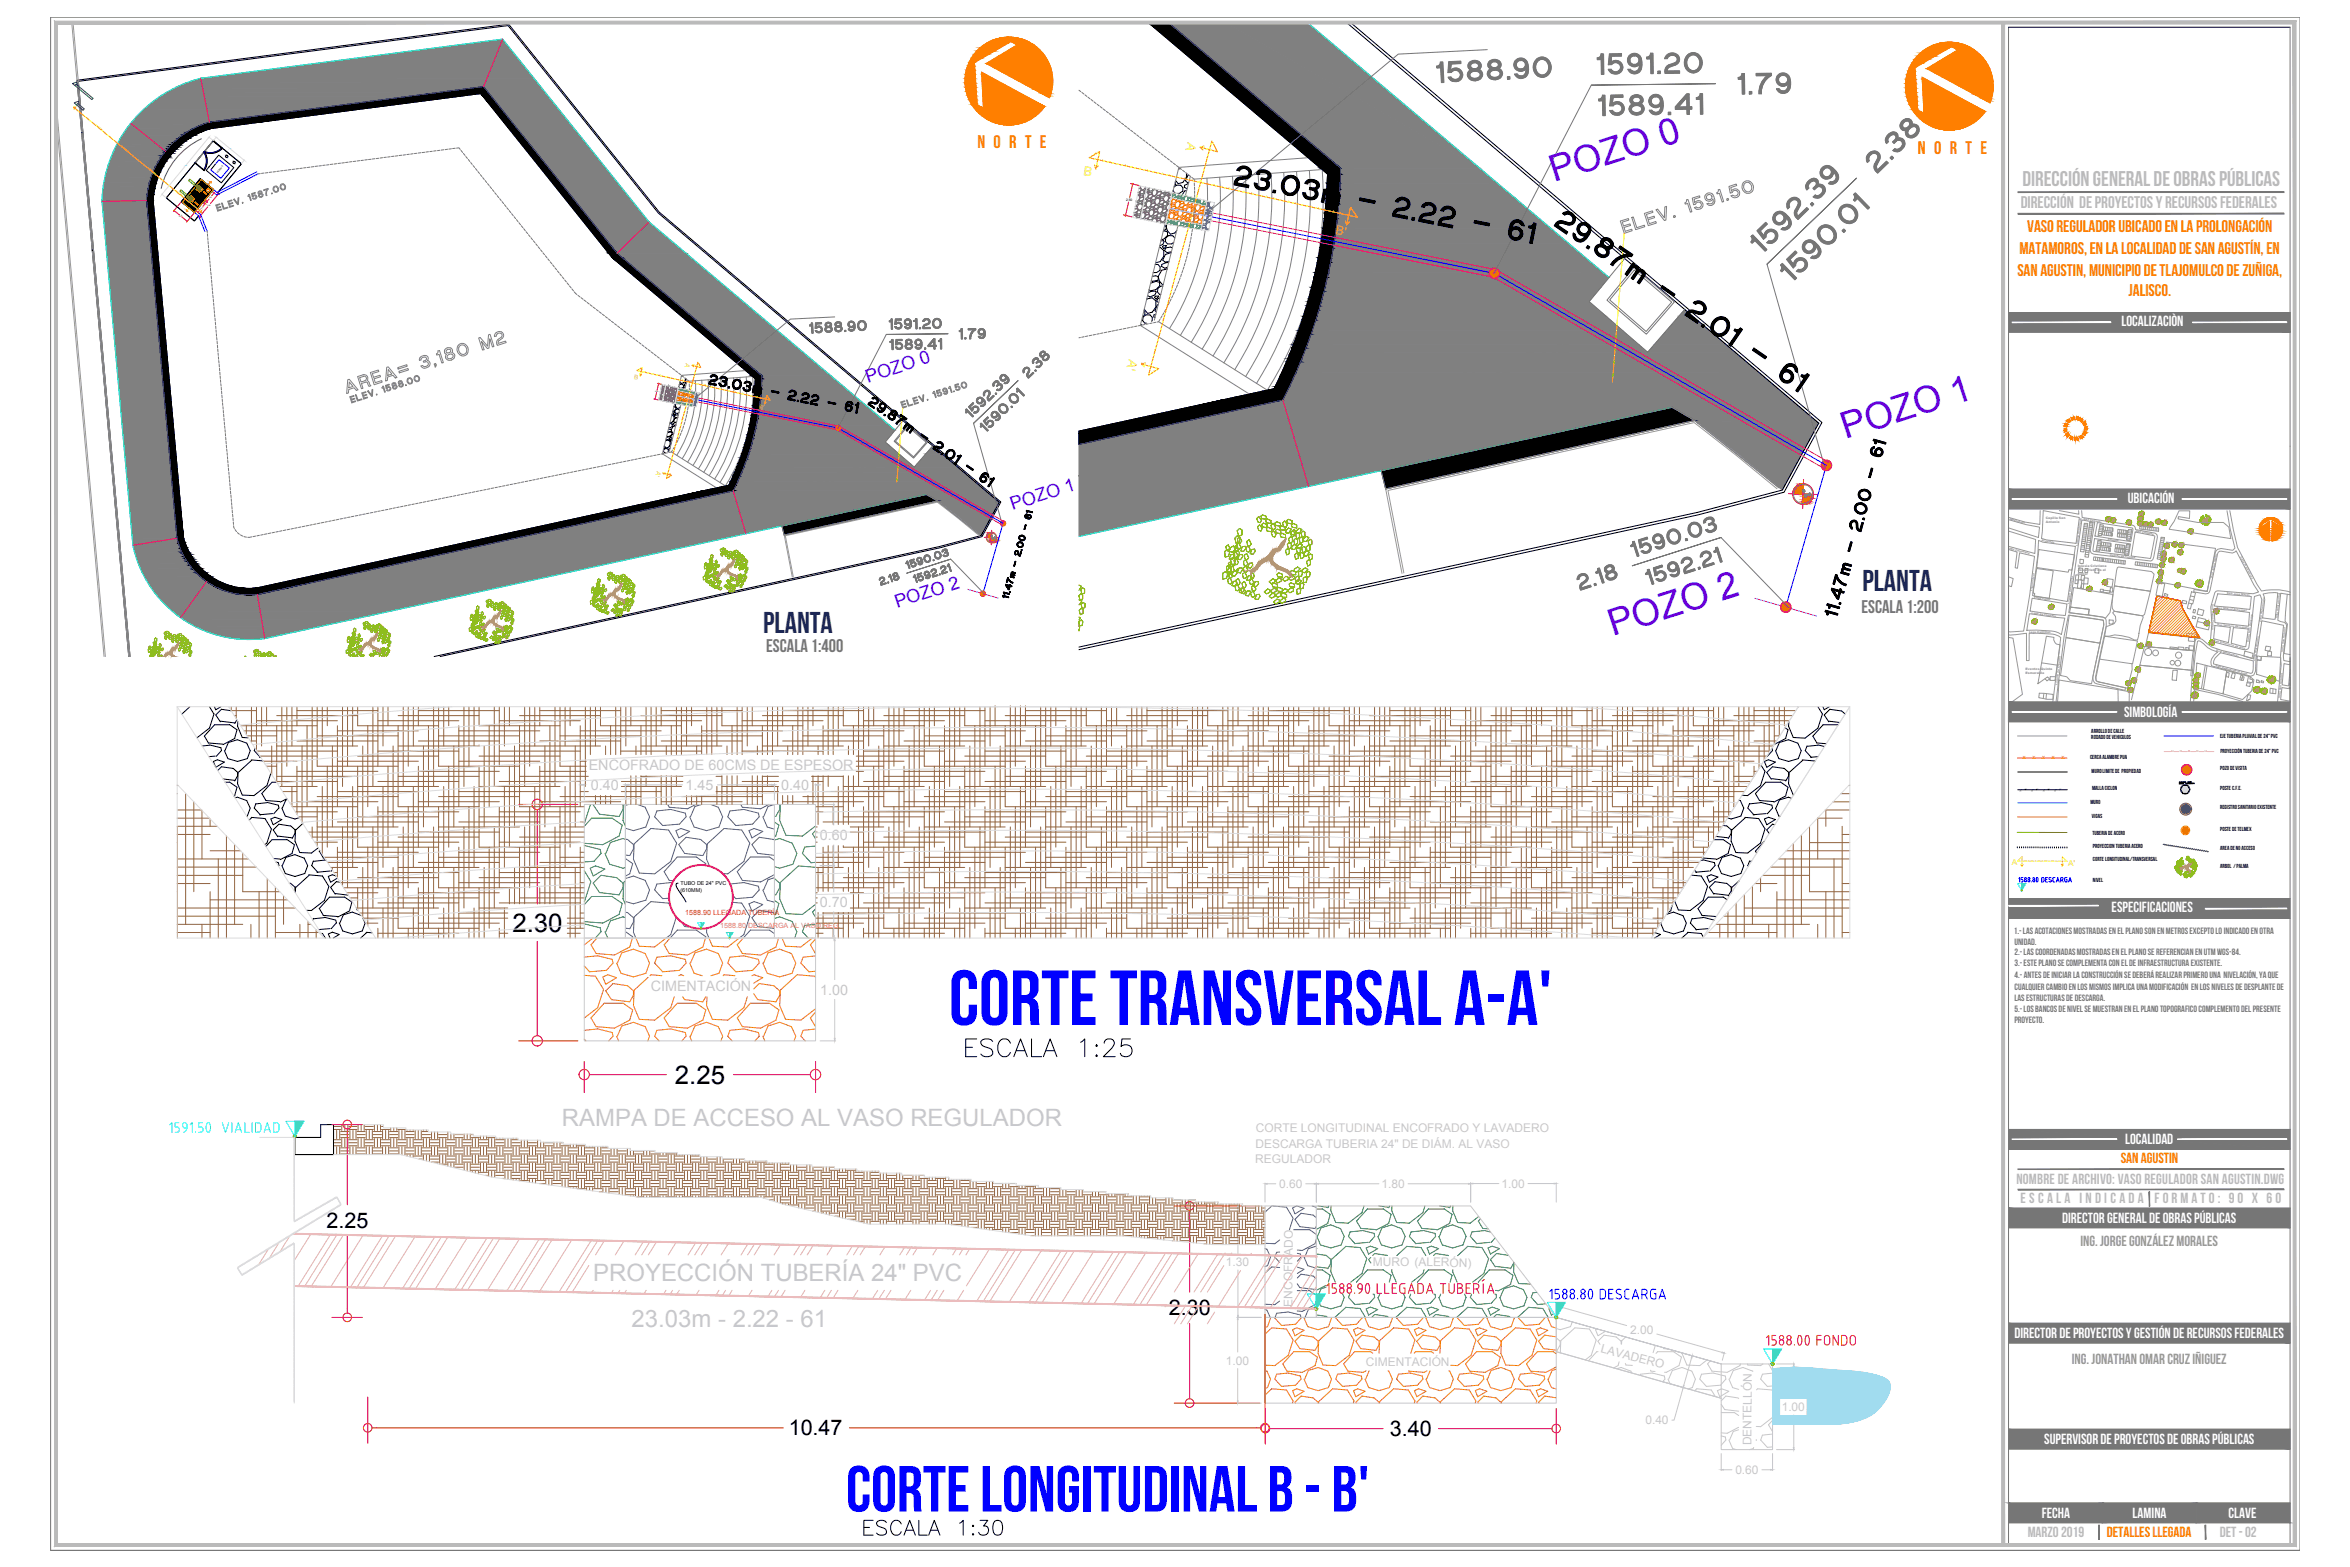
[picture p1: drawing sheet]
<svg xmlns="http://www.w3.org/2000/svg" width="914mm" height="610mm" viewBox="0 0 914 610" stroke-linecap="round" stroke-linejoin="round" font-family="sans-serif">
<defs><g id="words">
<text font-size="30.3" fill="#00f" x="369.2" y="398.8">corte transversal a-a'</text>
<text font-size="25.3" fill="#00f" x="329.2" y="588">corte longitudinal b - b'</text>
<g font-size="14.3" fill="#6e00dd">
<text x="604.7" y="70.9" transform="rotate(-18 604.7 70.9)">POZO 0</text>
<text x="718.2" y="171" transform="rotate(-18 718.2 171)">POZO 1</text>
<text x="627.6" y="247.5" transform="rotate(-18 627.6 247.5)">POZO 2</text>
</g>
<g font-size="11.7" fill="#003972">
<text x="724.7" y="229.9">PLANTA</text>
<text x="297" y="246.1">PLANTA</text>
</g>
<text font-size="11.5" x="375" y="412.4">ESCALA 1:25</text>
<g font-size="10.1">
<text x="199.4" y="362.5">2.30</text>
<text x="262.6" y="421.6">2.25</text>
</g>
<text font-size="9.7" x="335.1" y="598.3">ESCALA 1:30</text>
<g font-size="9.3" fill="#c7c8ca">
<text x="218.6" y="437.9">RAMPA DE ACCESO AL VASO REGULADOR</text>
<text x="230.8" y="498.3">PROYECCIÓN TUBERÍA 24&quot; PVC</text>
<text x="245.8" y="516.1">23.03m - 2.22 - 61</text>
</g>
<g font-size="8.4">
<text x="127" y="477.7">2.25</text>
<text x="454.8" y="511.7">2.30</text>
<text x="306.9" y="558.4">10.47</text>
<text x="540.8" y="558.7">3.40</text>
</g>
<text font-size="8.3" fill="#bababa" x="786.9" y="72.4">Dirección General de Obras Públicas</text>
<g font-size="7.1" fill="#ff7f00">
<text x="380.3" y="57.8">N O R T E</text>
<text x="746.2" y="59.7">N O R T E</text>
</g>
<g font-size="7.1" fill="#6e00dd">
<text x="337.7" y="148.9" transform="rotate(-18 337.7 148.9)">POZO 0</text>
<text x="394" y="198.6" transform="rotate(-18 394 198.6)">POZO 1</text>
<text x="349.1" y="236.6" transform="rotate(-18 349.1 236.6)">POZO 2</text>
</g>
<g font-size="7.1" fill="#767676">
<text x="724.3" y="238.4">ESCALA 1:200</text>
<text x="298.1" y="253.5">ESCALA 1:400</text>
</g>
<text font-size="6.6" fill="#bababa" x="786.3" y="81">Dirección de Proyectos y recursos federales</text>
<g font-size="6.6" fill="#ff7f00">
<text x="788.8" y="90.2">VASO REGULADOR UBICADO EN LA PROLONGACIÓN</text>
<text x="785.8" y="98.8">MATAMOROS, EN LA LOCALIDAD DE SAN AGUSTÍN, EN</text>
<text x="785" y="107.4">SAN AGUSTIN, MUNICIPIO DE TLAJOMULCO DE ZUÑIGA,</text>
<text x="828.2" y="115.1">JALISCO.</text>
</g>
<g font-size="5.7" fill="#fff">
<text x="825.5" y="126.9">LOCALIZACIÒN</text>
<text x="827.9" y="195.6">UBICACIÓN</text>
<text x="826.5" y="278.9">SIMBOLOGÍA</text>
<text x="821.7" y="355">ESPECIFICACIONES</text>
<text x="826.9" y="445.1">LOCALIDAD</text>
<text x="802.4" y="475.6">director general de obras públicas</text>
<text x="783.8" y="520.4">director de proyectos y gestión de recursos federales</text>
<text x="795.4" y="561.7">supervisor de proyectos de obras públicas</text>
<text x="794.4" y="590.4">fecha</text>
<text x="829.8" y="590.4">lamina</text>
<text x="867.2" y="590.4">clave</text>
</g>
<g font-size="5.7" fill="#ff7f00">
<text x="825.2" y="452.6">SAN AGUSTIN</text>
<text x="819.8" y="598.1">DETALLES LLEGADA</text>
</g>
<g font-size="5.7" fill="#bababa">
<text x="784.6" y="460.7">nombre de archivo: VASO REGULADOR SAN AGUSTIN.dwg</text>
<text x="786.2" y="468.1">e s c a l a i n d i c a d a</text>
<text x="838.3" y="468.2">f o r m a t o : 9</text>
<text x="870.7" y="468.2">0 x 6</text>
<text x="885.4" y="468.2">0</text>
<text x="789" y="598.1">MARZO 2019</text>
<text x="863.8" y="598.1">DET - 02</text>
</g>
<g font-size="5.7" fill="#989898">
<text x="809.5" y="484.6">ing. jorge gonzález morales</text>
<text x="806.2" y="530.6">ing. jonathan omar cruz iñiguez</text>
</g>
<g font-size="5.6" fill="#c7c8ca">
<text x="229.1" y="299.6">ENCOFRADO DE 60CMS DE ESPESOR</text>
<text x="229.9" y="307.3">0.40</text>
<text x="266.7" y="307.3">1.45</text>
<text x="303.9" y="307.3">0.40</text>
<text x="319" y="326.8">0.60</text>
<text x="319" y="352.8">0.70</text>
<text x="253.2" y="385.6">CIMENTACIÓN</text>
<text x="319.2" y="386.9">1.00</text>
</g>
<g font-size="4.9" fill="#f8d731">
<text x="462.3" y="55.3" transform="rotate(105 462.3 55.3)">A</text>
<text x="421.4" y="68.1" transform="rotate(9 421.4 68.1)">B</text>
<text x="519.6" y="91.2" transform="rotate(9 519.6 91.2)">B'</text>
<text x="439.3" y="139.7" transform="rotate(105 439.3 139.7)">A'</text>
</g>
<g font-size="4.7" fill="#c7c8ca">
<text x="488.6" y="440.3">CORTE LONGITUDINAL ENCOFRADO Y LAVADERO</text>
<text x="488.5" y="446.7">DESCARGA TUBERIA 24&quot; DE DIÁM. AL VASO</text>
<text x="488.5" y="452.3">REGULADOR</text>
<text x="497.7" y="462.2">0.60</text>
<text x="537.6" y="462.2">1.80</text>
<text x="584.2" y="462.1">1.00</text>
<text x="477" y="492.5">1.30</text>
<text x="534.2" y="492.7">MURO</text>
<text x="550.3" y="492.5" transform="rotate(1 550.3 492.5)">(ALERÓN)</text>
<text x="502.9" y="508.3" transform="rotate(-90 502.9 508.3)">ENCOFRADO</text>
<text x="634.3" y="519">2.00</text>
<text x="622.7" y="525.9" transform="rotate(15 622.7 525.9)">LAVADERO</text>
<text x="476.9" y="530.8">1.00</text>
<text x="531.5" y="531.5">CIMENTACIÓN</text>
<text x="693.3" y="548.9">1.00</text>
<text x="640.2" y="554.1">0.40</text>
<text x="681.5" y="562.2" transform="rotate(-90 681.5 562.2)">DENTELLÓN</text>
<text x="675.2" y="573.4">0.60</text>
</g>
<g font-size="3.6" fill="#767676">
<text x="783.6" y="363.3">1.- LAS ACOTACIONES MOSTRADAS EN EL PLANO SON EN METROS EXCEPTO LO INDICADO EN OTRA</text>
<text x="783.8" y="367.5">UNIDAD.</text>
<text x="783.8" y="371.7">2.- LAS COORDENADAS MOSTRADAS EN EL PLANO SE REFERENCIAN EN UTM WGS-84.</text>
<text x="783.8" y="375.9">3.- ESTE PLANO SE COMPLEMENTA CON EL DE INFRAESTRUCTURA EXISTENTE.</text>
<text x="783.9" y="380.6">4.- ANTES DE INICIAR LA CONSTRUCCIÓN SE DEBERÁ REALIZAR PRIMERO UNA NIVELACIÓN, YA QUE</text>
<text x="783.8" y="389.5">LAS ESTRUCTURAS DE DESCARGA.</text>
<text x="783.9" y="385.3">CUALQUIER CAMBIO EN LOS MISMOS IMPLICA UNA MODIFICACIÓN EN LOS NIVELES DE DESPLANTE DE</text>
<text x="783.8" y="393.7">5.- LOS BANCOS DE NIVEL SE MUESTRAN EN EL PLANO TOPOGRAFICO COMPLEMENTO DEL PRESENTE</text>
<text x="783.8" y="397.9">PROYECTO.</text>
</g>
<text font-size="3.1" fill="#808080" x="384.9" y="209.9">8</text>
<g font-size="3.1" fill="#f8d731">
<text x="782.8" y="336.5">A</text>
<text x="804.7" y="336.9">A'</text>
</g>
<text font-size="2.8" fill="#ed1f24" x="266.6" y="356">1588.90 LLEGADA TUBERÍA</text>
<text font-size="2.8" fill="#f27172" x="280.2" y="360.9">1588.80 DESCARGA AL VASO REG.</text>
<g font-size="2.4" fill="#f8d731">
<text x="266.9" y="141.2" transform="rotate(105 266.9 141.2)">A</text>
<text x="246.7" y="147.5" transform="rotate(9 246.7 147.5)">B</text>
<text x="295.4" y="158.9" transform="rotate(9 295.4 158.9)">B'</text>
<text x="255.5" y="183.1" transform="rotate(105 255.5 183.1)">A'</text>
</g>
<g font-size="2.3">
<text x="813.7" y="287.6">RODADO DE VEHICULOS</text>
<text x="813.7" y="285.3">ARROLLO DE CALLE</text>
<text x="863.9" y="287">EJE TUBERIA PLUVIAL DE 24&quot; PVC</text>
<text x="864" y="293.1">PROYECCIÓN TUBERIA DE 24&quot; PVC</text>
<text x="813.2" y="295.2">CERCA ALAMBRE PUA</text>
<text x="863.9" y="299.6">POZO DE VISITA</text>
<text x="813.8" y="300.8">muro limite de propiedad</text>
<text x="814" y="307.3">malla ciclon</text>
<text x="863.9" y="307.3">poste c.f.e.</text>
<text x="813.4" y="312.7">MURO</text>
<text x="863.9" y="314.6">registro sanitario EXISTENTE</text>
<text x="814" y="318.2">VIGAS</text>
<text x="863.9" y="323.2">POSTE DE TELMEX</text>
<text x="814.2" y="324.8">TUBERIA DE ACERO</text>
<text x="814.4" y="329.9">PROYECCION TUBERIA ACERO</text>
<text x="814.4" y="335.1">CORTE LONGITUDINAL/TRANSVERSAL</text>
<text x="863.9" y="330.8">AREA DE NO ACCESO</text>
<text x="863.9" y="337.5">ARBOL / palma</text>
<text x="814.4" y="343.2">NIVEL</text>
</g>
<g font-size="2.1">
<text x="264.8" y="347.2">(610MM)</text>
<text x="264.8" y="344.1">TUBO DE 24&quot; PVC</text>
</g>
<g font-size="1.7" fill="#ff3f00">
<text x="787" y="295.4">X</text>
<text x="790.8" y="295.4">X</text>
<text x="794.6" y="295.4">X</text>
<text x="798.4" y="295.4">X</text>
<text x="802.1" y="295.4">X</text>
</g>
<text font-size="1.3" x="438.2" y="78.2">2.50</text>
<g font-size="1.3" fill="#989898">
<text x="796" y="201.8">Capilla San</text>
<text x="796.1" y="203.3">Antonio</text>
<text x="808.5" y="220.5">Iglesia Cristiana</text>
<text x="808.5" y="222">Jesucristo es el</text>
<text x="808.5" y="223.5">Señor</text>
<text x="788.2" y="260.5">Eventos Quinta</text>
<text x="788.2" y="262">Esmeralda</text>
</g>
<g font-size="1" fill="#989898">
<text x="780.7" y="201.9" transform="rotate(15 780.7 201.9)">L. Mexicanos</text>
<text x="810.7" y="202.2" transform="rotate(9 810.7 202.2)">Rey Coliman</text>
<text x="831" y="206.9" transform="rotate(11 831 206.9)">Rey Coliman</text>
<text x="781.1" y="213.4" transform="rotate(14 781.1 213.4)">Lago Catemaco</text>
<text x="794.4" y="210.5" transform="rotate(9 794.4 210.5)">Alvarado</text>
<text x="808.5" y="212.2" transform="rotate(-82 808.5 212.2)">Laguna de Chapala</text>
<text x="820.1" y="210.2" transform="rotate(6 820.1 210.2)">Comala</text>
<text x="820.9" y="216.2" transform="rotate(6 820.9 216.2)">Volcan de Colima</text>
<text x="871.7" y="216.7" transform="rotate(62 871.7 216.7)">Calle Matamoros</text>
<text x="860.9" y="224.7" transform="rotate(-78 860.9 224.7)">San Jorge Martir</text>
<text x="790.8" y="230" transform="rotate(-82 790.8 230)">Laguna Azul</text>
<text x="791.6" y="232.7" transform="rotate(8 791.6 232.7)">Lago Patos</text>
<text x="866.5" y="231.1" transform="rotate(5 866.5 231.1)">San Jose Martir</text>
<text x="790.5" y="238.7" transform="rotate(8 790.5 238.7)">Lago de Chapala</text>
<text x="805.2" y="234.9" transform="rotate(-82 805.2 234.9)">Laguna de Chapala</text>
<text x="860.6" y="235.1" transform="rotate(89 860.6 235.1)">San Judas Tadeo</text>
<text x="862.5" y="236.7" transform="rotate(6 862.5 236.7)">San Miguel Arcangel</text>
<text x="862.7" y="243.3" transform="rotate(6 862.7 243.3)">San Ignacio de Loyola</text>
<text x="879.8" y="242.1" transform="rotate(-81 879.8 242.1)">Calle Matamoros</text>
<text x="886.3" y="240.6" transform="rotate(-84 886.3 240.6)">Villa Santa Isabel</text>
<text x="789.6" y="246.1" transform="rotate(1 789.6 246.1)">Lago Cajititlan</text>
<text x="861.3" y="249.4" transform="rotate(15 861.3 249.4)">San Francisco de Asis</text>
<text x="875.1" y="249.6" transform="rotate(-82 875.1 249.6)">Calle Luis Gonzaga</text>
<text x="862.4" y="253.3" transform="rotate(15 862.4 253.3)">Prol Matamoros</text>
<text x="877.5" y="257.2" transform="rotate(-81 877.5 257.2)">Calle Matamoros</text>
<text x="888.4" y="253.5" transform="rotate(-84 888.4 253.5)">Villa San Gabriel</text>
<text x="862" y="259.3" transform="rotate(15 862 259.3)">San Samuel de la Cruz</text>
<text x="800.6" y="266.3" transform="rotate(-83 800.6 266.3)">Laguna de Chapala</text>
<text x="891.3" y="267.9" transform="rotate(-84 891.3 267.9)">Andador San Jose</text>
<text x="887.3" y="271.5" transform="rotate(-84 887.3 271.5)">Villa San Gabriel</text>
</g>
<text font-size=".9" x="86.5" y="64.3" transform="rotate(130 86.5 64.3)">CASETA</text>
<g font-size=".8">
<text x="786.5" y="307.3" transform="rotate(180 786.5 307.3)">V</text>
<text x="788" y="307.3">V</text>
<text x="791" y="307.3" transform="rotate(180 791 307.3)">V</text>
<text x="792.5" y="307.3">V</text>
<text x="795.5" y="307.3" transform="rotate(180 795.5 307.3)">V</text>
<text x="797" y="307.3">V</text>
<text x="800" y="307.3" transform="rotate(180 800 307.3)">V</text>
<text x="801.5" y="307.3">V</text>
</g>
<g font-size=".7" fill="#f8d731">
<text x="29.4" y="41.5" transform="rotate(36 29.4 41.5)">B'</text>
<text x="80.9" y="70.1" transform="rotate(131 80.9 70.1)">A</text>
<text x="71.9" y="81" transform="rotate(129 71.9 81)">A'</text>
<text x="78.5" y="81.8" transform="rotate(38 78.5 81.8)">B</text>
</g>
<g font-size=".6">
<text x="81.3" y="77.2" transform="rotate(-18 81.3 77.2)">1.80</text>
<text x="77.9" y="81.3" transform="rotate(-18 77.9 81.3)">1.80</text>
<text x="79.3" y="78.9" transform="rotate(-18 79.3 78.9)">0.35</text>
<text x="80.9" y="80.2" transform="rotate(-17 80.9 80.2)">4.65</text>
<text x="69.8" y="84.4" transform="rotate(-18 69.8 84.4)">2.68</text>
<text x="255" y="152.5">2.50</text>
</g>
<g font-size=".4" fill="#0ff">
<text x="89.1" y="58.2" transform="rotate(-17 89.1 58.2)">5.70m</text>
<text x="71.6" y="64.8" transform="rotate(-18 71.6 64.8)">11.60m</text>
</g>
</g></defs>
<!-- layer: TRAZA_Detalles -->
<g fill="none" stroke="#989898" stroke-width=".39">
<path d="M847.9 198.7h4.2l-.2 3-4.2-.7-.2 .9 7.7 1.4h9.9l2.2 1.8 .7 4.4-23.9-3.6 1.9-3.1zM793.3 213.8l14 2.1-1.1 5.9-1.2-.2-.2 1-12.3-1.8zM809.4 217.6l1.3 .1-.1 1.6-1.3-.2zM809.6 213.7h1.4M809.8 212.8h1.3M809.9 212.1l-.4 2.5 1.4 .1 .3-2.4M810 211.3l1.2 .1M810.1 210.6l1.3 .1M810.1 209.9l1.4 .1M810.3 209.2l1.3 .1M810.4 208.5h1.3M810.5 207.7l1.3 .1"/>
<path d="M810.6 207l1.3 .1M810.7 206.2l1.3 .1M810.8 205.6h1.3M810.9 204.9h1.3M811 204.2h1.3M811 203.6h1.3l-1.1 8.7-1.3-.2zM811.4 215.7l1.3 .1M811.5 214.9h1.3M811.6 214.2l-.4 2.4 1.4 .2 .3-2.5M811.7 213.3h1.3M811.8 212.4h1.4M811.9 211.7l-.3 2.5 1.3 .1 .3-2.4"/>
<path d="M812.1 211h1.3M812.1 210.2l1.3 .1M812.2 209.6h1.3M812.3 208.8l1.4 .1M812.4 208.1l1.3 .1M812.6 207.4h1.3M812.6 206.6h1.4M812.8 205.8l1.3 .1M812.9 205.2h1.3M812.9 204.5l1.4 .1M813.1 203.8h1.2M813.2 203.2l1.2 .1-1.2 8.6-1.3-.2z"/>
<path d="M815.4 216.8v1.2M815.6 214.3l1.3 .1M815.7 213.6l1.3 .1M815.9 212.8l1.3 .2M816 212.2l1.3 .1M816.1 211.5l1.3 .1M816.2 216.8v1.4M816.2 210.8l1.4 .1M816.4 210.2l1.2 .1-.7 4.1-1.3-.1zM816.4 208.2l1.2 .1M816.5 207.5l1.3 .1M816.6 206.7l1.3 .1"/>
<path d="M816.8 206.1l1.3 .1M816.9 205.4l1.3 .1M816.9 216.9l-.1 1.3M817 204.7l1.3 .1M817.1 204.1l1.3 .1-.8 4.1-1.2-.1zM817.6 217v1.3M818.2 212.8v1.3M818.3 217.1l8.7 1.1-.1 1.3-8.6-1.1zM818.3 217.1v1.3l-3.8-.5 .2-1.3 3.6 .5v1.3M818.5 211l-.1 1.3M819 206.9l-.1 1.3M819 212.9v1.3"/>
<path d="M819.2 217.2v1.3M819.2 211v1.4M819.2 205.1v1.2M819.6 213v1.3M819.7 206.9v1.4M819.9 211.2v1.2M819.9 217.3v1.3M820 205.2v1.3M820.3 207.1v1.2M820.4 213.1l-.1 1.3M820.6 217.4v1.3M820.6 211.3v1.3"/>
<path d="M820.7 205.2l-.1 1.4M821.1 213.2v1.3l-3.7-.5 .1-1.3 3.6 .5v1.3M821.1 207.2v1.2M821.3 211.3v1.4l-3.7-.5 .1-1.3 3.6 .4v1.4M821.3 217.5v1.3M821.4 205.3v1.3M821.8 207.2v1.3l-3.7-.4 .1-1.3 3.6 .4v1.3M822 217.6v1.3M822.1 205.4v1.3l-3.7-.4 .1-1.4 3.6 .5v1.3M822.8 217.6v1.4M823.5 217.8v1.2M823.7 213.5v1.3"/>
<path d="M823.9 211.9v1.2M824.3 217.9v1.3M824.5 213.6l-.1 1.3M824.6 211.9v1.3M824.7 207.6v1.3M824.8 206v1.3M825 217.9v1.4M825.1 213.7v1.2M825.3 212v1.3M825.4 207.7v1.3M825.6 206.1l-.1 1.3M825.6 218v1.3"/>
<path d="M825.9 213.8l-.1 1.3M826 212.1v1.3M826.1 207.8v1.3M826.2 206.2v1.3M826.4 218.1v1.3M826.6 213.8l-.1 1.4-3.6-.5 .1-1.3 3.6 .4-.1 1.4M826.7 215.9l1.3 .1M826.7 212.2v1.3l-3.6-.5v-1.3l3.6 .5v1.3M826.8 215.2h1.3M826.8 207.9v1.3M827 214.4l1.3 .1M827 206.3v1.3"/>
<path d="M827.1 213.8h1.3M827.2 213.1l1.3 .1M827.3 212.4h1.3M827.5 211.8l1.3 .1-.8 4.1-1.3-.1zM827.5 210.1l1.3 .1M827.5 208v1.3l-3.6-.5v-1.3l3.6 .5v1.3M827.6 209.3l1.3 .1M827.7 206.4l-.1 1.3-3.6-.5 .1-1.3 3.6 .5-.1 1.3M827.7 208.5l1.3 .2M827.8 207.9l1.4 .1M828 207.2l1.3 .2M828.1 206.5l1.3 .1"/>
<path d="M828.2 206l1.3 .1-.7 4.1-1.3-.1zM830.9 218.5l8.6 1.1-.1 1.3-8.6-1.1zM831.7 218.6v1.3M832.4 218.7v1.3M833.1 218.8v1.3M833.4 204.6v1.3M833.9 218.9l-.1 1.3M834.2 204.7v1.3M834.5 219v1.3M834.9 204.7l-.1 1.4M835.3 219.1v1.3M835.6 204.9l-.1 1.2"/>
<path d="M836.1 219.2l-.1 1.3M836.3 204.9v1.4M836.8 219.3v1.3M837.1 205l-.1 1.3M837.5 219.3v1.4M837.8 205.1v1.3M838.2 219.4l-.1 1.3M838.6 205.2v1.3M838.9 219.6l-.1 1.2M839.2 205.3v1.3M839.5 216.7l1.3 .1M839.6 216l1.3 .1"/>
<path d="M839.7 215.3l1.4 .1M839.9 214.6l1.3 .1M839.9 205.4v1.3l-7.4-.9 .2-1.3 7.2 .9v1.3M840 213.9l1.3 .1M840.2 213.1l1.3 .1M840.3 212.4l1.3 .1M840.4 211.6l1.3 .1M840.5 211l1.4 .1M840.7 210.3l1.3 .1M840.8 209.6l1.3 .1M840.9 209l1.3 .1-1.6 8.6-1.2-.3zM843 210.9l19.1 2.4-3.3 16.8-18.9-3.8z"/>
<path d="M781.5 224.4l1.9 .7-.7 3.1-1.2-.3M792.5 221.2l6.4 .9-1.5 10.7-5.9-.8 .2-1.1-.6-.2zM805.2 239.4l13.2 1.9 .3 1.5-1.6 7.4-13.2-2.2zM805.7 236.2l7.2 .9-.3 2.1-7.3-.8zM806.8 228.6l15.4 2.6-1.2 7.1-1.8 2.2-1.1-.5-5.4-.8 .3-2.2-7.3-.8zM807.5 225.6l1.2 .1M807.7 223.6l1.2 .1-.4 3.4-1.1-.1zM808.7 225.5l1.4 .2-.2 1.4h.9l-.2 1.9-.9-.1 .2-1.8-.2 1.8-1.4-.2zM808.9 221l1.5 .1-.1 1.7-1.5-.2zM809.9 223.8l1.3 .1-.3 1.9-1.2-.2zM811 224.8l1.6 .1-.3 2.3-1.5-.1zM811.3 221.2h1.1l-.1 1.6-1.1-.1z"/>
<path d="M815.2 221.2l1.6 .1-.1 1.6-1.6-.1zM818.4 229.6l2.7 .3-.2 .8-2.6-.3zM818.4 229.6v-.3l-1.1-.1-.1 .9 1.1 .2M820 225.1l2.3 .3-.5 3-2.1-.3zM821.2 228.6l.9 .1-.1 1.7-1-.1zM822 238.4l.7-.6 11 1.8 .2 .5-1.1 3.3-1.1 5.6h-1.2l-2-1-5.7-1-2.1 .5h-1.8l.6-3.7 3.1-1.2 .7-1-.2-1.8zM822.7 227.9l14 2.1-2.3 9-.7 .6-11-1.8-.8-1.1-.1-1.6zM823.9 220.8l.5-.2 12.8 1.7 1 1.1-1.5 6.6-14-2.1zM839.9 226.6l2.4 .5-1 4.9-2.4-.5zM842.4 230.9l1.1 .4-.2 .7-1.2-.3zM849.3 233.6l1.6 .3-.2 1-1.6-.4zM851.6 234.6l1.2 .3"/>
<path d="M852 233.2l1.6 .4M852.4 231.8l1.5 .4M852.7 230.3l1.6 .3-1.1 4.4-.4-.1-.5 2.1-1.2-.4zM853.3 239.6l1.1 .4-.2 .8-1.2-.4zM853.6 237.1l.7 .2-.3 1.2-.8-.2zM855.4 236.9l2.2 .5-.6 2.1-2.1-.6zM891.1 231.4l-1.1-.2-.9 10.5 1 1.1-1.4 11.4 2.4 .4M781.5 248l1.8 .3 3.6 21.8-3.8 2.8M794.4 257.9l6.1 .9M796.3 247.5l2.9 .5a2.38 2.38 0 0 0 2.4 3l-2 13.7h-1.9l-.2-.6-1 .8-.7-.9-2.8 2zM803.9 248l13.2 2.2-3.3 15.8-8.3-1.2-1.3-1.5-2.4-.5zM817 256.4l-1.4 7v1.3l.7 .6 11.5 2.4 1.8-7.2v-2.3"/>
<path d="M818.9 247.5l12.8 1.9-1.9 8.8-12.8-1.8zM820.7 241.2l1.6 .1-.1 1.5h-1.5zM834.4 251.5l19.4 1.7-.6 7.6-20.6-2zM836 246.1l18.1 2-.3 5.1-19.1-1.7zM844.4 251.7l2.8 .3v.6l-2.9-.2zM847.5 251.7l2.2 .2v.8l-2.3-.2zM850.6 251.9l1.1 .1-.1 1-1.2-.1zM850.9 246.4l3.5 .3 .9 1.3-4.5-.4zM851.6 247.8l2.4 .2-.1 1.6-2.4-.2zM851.8 251.2l2 .1-.1 1.7-1.9-.1zM854.8 258l11.7 2.9-1.5 9-10.9-2.6zM855 241.8l2.9 .7"/>
<path d="M855.4 240.3l2.9 .7-.4 1.5 1.9 .5-.5 2-4.8-1.1zM858.1 258.8l-1.5 9.1M858.8 259l-1.5 9.1M873.5 253.3l3.2 .9-.4 2-3.2-1zM878.2 256.8l1.5 .2 .3-1.7 7.4 .4-.5 9.3-8.9-2.7zM878.4 255.2l1.5 .3-.2 1.4-1.5-.3zM881.7 251.3l1.9 .3-.4 1.7-1.8-.3zM882.5 253.3l1.4 .2-.1 1.7-1.5-.1zM793.5 269.7l5.3 .4v1.9h-2.2l-3.3-.6zM795.3 269.7l-.3 2.1M795.8 264l.9-.7 .8 .8M796.3 269.8l-.2 2.2"/>
<path d="M799.8 263.2h-2.1v1.5M800.6 272.9l.6-8.3 22.9 3.7 .1 4.6M824.1 268.3l4.4 .8v3.8M829.4 272.2l3.2-13.4 20.6 2-.9 12.1M845.5 260.7l1.7 .1-.3 3.9-1.7-.1zM853.6 272.9l.3-4.7 9 1.9 9.7 2.8M866.5 260.9l9.1 2.4 1.4 1.2-.9 4.3-3.5 3.3-7.6-2.2zM866.5 261.6l.9 .2-.3 1.6-.9-.2zM868.7 261.8l1.1 .2-.5 2-1.2-.3zM872 262.6l.7 .2-.5 1.8-.7-.1zM872.5 263.2l.7 .2-.3 1.3-.7-.1zM874.4 265.5l1.2 .3-.2 1.3-1.4-.4z"/>
<path d="M874.7 270.3l1.1 .1-.4 1.8-.5-.1-.2 .5h-.6zM874.9 263.1l.7 .2-.2 .9 1.1 .2-.1 1.3-1.9-.5zM878 264.6l1.4 .3-.1 .7-1.3-.2zM880 264.9l.8 .2-.1 .6-.9-.2zM883.3 267.7l2.3 .5-.1 1.7-2.3-.3zM884.4 267.9v1.9"/>
<circle cx="835.9" cy="253.7" r="1.38"/>
<circle cx="838.7" cy="254" r="1.12"/>
<circle cx="845.3" cy="257.8" r=".87"/>
<circle cx="847.4" cy="258" r="1.12"/>
<circle cx="847.7" cy="254.9" r="1.21"/>
</g>
<!-- layer: TRAZA -->
<g fill="none" stroke="#989898" stroke-width=".39">
<path d="M793.8 198.6l-.1 5.4-5.6-.9-6.6-1.8M795 198.6l14.1 2.7-1.3 10.1-11.6-1.4-1.8-.6zM801.3 198.6l7.6 1.4-.1-1.4M810 198.6l.2 2.7 19.1 3a1.52 1.52 0 0 1 1.6 1.7l7.6 1.4 .7 .5 .2 1.2-1.4 7.7-.8 1.3-22.5-2.5-1-.4-.3-.8v-.9l1.7-10.3-5-.9-5.1 36.1 13.5 1.7a2.73 2.73 0 0 1 1 3.3l-4.1 20.1 .1 1.1 .5 .5 11 2.5-.1 1-11.1-2.6-.8-.3-.5-.9-.2-1.4 4.2-19.9v-2.2l-13.6-2-1.7 8.2-3.2 25.4M866.5 198.7l1.2 6.8 1.9 7.7-.8 .9-4.6-.7-1.3 .3-.9 .9-3.3 15.3-5-.6-.1 1 4.6 .7 1-.1 .5-.6 3.4-15.4 .5-.5h.7l4.3 .8 1.5-.9 6.9 13.3 1.8 2.7-2.1 .7-13.7-1.2-.7 .2-.5 .6-1.6 5.5 .5 6.6-.6 6 .4 .8 12.2 3.2 1 .1 1-.3 .3-.6 .7-4.8 1.5-15.1 2.2-.6 .7 1.8-3.3 23-12.6-3.2-3.6-1.3-3.7-3a1.77 1.77 0 0 0-2.9 .9l-.8 5.2-.8 8.1h1l.8-8.3 .9-5.1 .3-.2 .8 .2 2.8 2.4 3.9 1.7a4.4 4.4 0 0 0-2.3 5.5l15.2 4 1.1-.5 .7-1.5 .2-4.4 2.3-15.2 8.4 1.8-1.2 12.1 .3 3.3-1.4 14.2M867.6 198.6l3 14.4 7.7 14.4 1.7 2.5a23.4 23.4 0 0 1 11.1 .4M781.5 202.2l6.7 1.9 5.4 1-.4 4-11.7-3.7M781.5 206.6l10.6 3.3-.3 5.4-10.3-2.8M781.5 213.8l3.4 1-.8 6.1 .9 .2 .8-6 5.8 1.3-1.8 15-2.4 14.1-5.9 .2M793.2 210.2l1.7 .7 12.7 1.7-3.2 21.4-13.5-2.3 2-15.7zM815 209.5l14 2.1-.7 4.6-13.7-1.7-.2-.7zM816.1 203.3l13.7 2.1 .2 .5-.9 4.8-14-2.2z"/>
<path d="M830.8 207l7.7 1.7-1.8 8.6-7.5-1zM789.7 238.7l13.7 1.8-1.3 6.4-1.2-.8a29.9 29.9 0 0 0-12.3-.9zM790.7 232.7l13.6 2.3-.7 4.5-13.7-1.8zM861.5 236.9l13.8 1.4-.4 5.3-13.1-1.4zM862.9 231l13.1 1-.5 5.1-13.9-1.3zM880.6 231.1l2.2-.5h3.5l-1 10.3-4.9-.5 .8-7zM890 231.2l-2.6-.4-1.1 10.5 2.5 .8 .8 .8-1.1 12.3 .1 1.8 2.5 .4M781.5 246.9l7-.5v10.6h1l.1-10.6 9.1 .3 2.3 .7 .8 .6-3 24.9M861.8 243.3l6 .8-.7 5.9-5.8-1.5zM864 253.9l12.8 3.2-.1 2.9-.3 1.7-.5 .3-14.6-3.7 .1-1.2 .5-1.1zM869 244.2l5.8 .5-.9 6.9-5.7-1.4zM891.1 258.6l-2.4-.4-.7 8.2 2.5 .4 .6-6.3"/>
<path d="M891.1 268l-3.2-.5-.5 4.6 3.7 .7"/>
</g>
<!-- layer: 04. BANQUETA ARBOL -->
<g fill="none" stroke="#8ab800" stroke-width=".39">
<path d="M832.2 199.8h.1M832.2 200.1h.1M832.2 199.8l.1 .1M832.3 200h.1M832.3 199.9v.1M832.4 199.8l-.1 .1M832.4 199.7l-.2 .1M832.5 199.4h.1M832.4 199.9v.1M832.4 199.7h.1M832.4 199.9l.1 .1M832.4 199.7v.2"/>
<path d="M832.5 199.2h.1M832.4 199.9l-.1 .1M832.4 199.6h.1M832.4 199.7l-.1 .2M832.5 199.5l-.1 .2M832.5 200h-.1M832.5 199.5h.1M832.6 199.7h.1M832.5 199.7v.1M832.6 199.3h.1M832.5 199.6l-.1 .1M832.5 199.5v.1"/>
<path d="M832.6 199.6h.1M832.5 199.8v.2M832.7 199.6h.1M832.6 199.4h.1M832.6 199.3v.1M832.8 200h.1M832.7 199.4h.1M832.7 199.2l.1 .1M832.7 199.8h.1M832.7 199.3h.1M832.8 199.3v.1M832.9 199.8h.1"/>
<path d="M832.8 199.7h.1M832.8 199.1v.1M832.8 199.1l-.1 .3M832.8 199.4h.2M832.8 199.4v.1M832.8 199.2l-.1 .1M832.8 199.3h-.2M832.8 199.5h.1M832.8 199h.1M832.8 199v.2M832.9 199l-.1 .2M832.9 199.6h.1"/>
<path d="M833 199.4l-.1 .1M833 199.4h.1M833.3 199.2h.1M833.3 199h.1M833.3 199l.3 .1M833.5 198.9h.1M833.4 199l.1 .1M833.5 199.1h.1M833.5 199l.1 .1M833.5 198.9v.1M833.6 199.4h.1M833.5 198.9l.1 .1"/>
<path d="M833.6 199v.1M833.6 199.3h.1M833.8 199.4h.1M833.7 199.1h.1M833.8 199.9h.1M833.9 199.3h.1M833.9 199.6h.1M833.9 199.5h.1M833.9 199.8h.1M833.9 200h.1M833.9 199.3v.1M833.9 199.4h.1"/>
<path d="M834 199.2h.1M834 199.4h.1M833.9 199.4l.1 .1M834.1 199.8h.1M833.9 199.3l.2 .1M834 200h.1M834.1 199.4h.1M834.1 199.2l-.1 .1M834.1 199.7l-.1 .1M834.2 199.8h.1M834.1 199.4l.1 .2M834.1 199.4v.1"/>
<path d="M834.1 199.5h.1M834.1 200h.1M834.2 199.6l-.1 .1M834.2 199.7h.1M834.2 199.5h.1M834.3 199.5l-.1 .1M834.3 199.7h.1M274.2 219.3l.5-.3 .4 .8-.3 .4-.4-.2zM274.9 219.6l.8-.4 .6 .4-.7 .8-.7-.2zM275.9 219.3l.5-.3 .3 .8-.3 .4-.4-.1zM276 217.6l.5-.4 .4 .3v.9l-.6 .4zM276.3 218.9l.5-.3 .4 .8-.3 .4-.4-.1z"/>
<path d="M276.5 216.2l.4-.4 .5 .3v.9l-.7 .3zM276.5 217.7l.5-.3 .3 .8-.3 .4-.4-.1zM277.5 219.3l.5-.1 .1 .4-.4 .6-.6-.1zM278.1 219.5l.5-.4 .4 .8-.3 .5-.4-.2zM278.3 218.3l.5-.4 .4 .9-.3 .4-.5-.2zM279.3 219.8h.5l.2 .3-.5 .7-.5-.1zM280.4 215.4l.4-.3 .5 .7-.2 .5-.5-.1zM280.6 213.5l.5 .7-.2 .4h-.4l-.3-.7zM281 213.4l.4-.2 .7 .3v.5l-.9-.1zM281.2 215l.3-.3 .8 .3v.6l-.9-.1zM281.9 214.2l.4-.2 .7 .3v.5l-.9-.1zM282.1 215.8l.4-.3 .6 .3v.6l-.8-.1z"/>
<path d="M283 215.2l.4-.4 .5 .7-.3 .5-.4-.1zM283.1 216.6l.4-.4 .4 .8-.2 .4-.4-.1zM283.8 214.7l.3-.2 .7 .3v.5l-.9-.1zM283.9 216.2l.3-.3 .7 .3v.6l-.9-.2zM284.7 215.5l.3-.2 .7 .3v.5l-.9-.1zM284.7 217l.4-.3 .7 .3v.6l-.9-.2zM285.2 214.7l.4-.4 .5 .8-.2 .4-.4-.1zM285.8 216.2l.6-.5 .5 .2-.5 .8-.5-.1zM286 214.3l.4-.3 .7 .3v.6l-.9-.1zM286.1 218.9l.4-.4 .4 .3v.7l-.5 .2zM286.4 217.7l.4-.3 .3 .2v.8l-.5 .2zM286.7 216.6l.4-.3 .4 .2v.7l-.5 .2z"/>
<path d="M286.8 216.5l.6-.5 .5 .3-.5 .7h-.5zM286.9 215.1l.4-.3 .7 .3v.6l-.9-.1zM287 219.4l.5-.5 .6 .2-.5 .8-.5-.1zM287.4 218.1l.4-.4 .3 .2v.8l-.5 .2zM287.9 216.3l.5-.6 .5 .3-.4 .7h-.5zM288 219.2l.6-.5 .5 .2-.5 .8-.5-.1zM288.1 216.6l.4 .2v.8l-.5 .2-.2-.9zM288.3 219.4l.3 .2v.8l-.5 .2-.2-.8zM288.4 217.8l.4-.4 .4 .2v.8l-.6 .3zM288.8 216.6l.4-.3 .3 .2v.8l-.5 .2zM288.9 219.6l.4-.3 .4 .2v.7l-.5 .2zM289.2 217.8l.6-.5 .5 .2-.5 .8-.5-.1z"/>
<path d="M290.2 219l.3 .2v.8l-.5 .2-.2-.8zM290.2 218.2l.3-.3 .4 .2v.7l-.5 .3zM476.6 214.5l1.1-.7 .8 .8-.4 1.8-1.4 .3zM477 212.7l.9-.7 .8 1.6-.6 .9-.8-.4zM478 219.2l.9-.7 .8 1.6-.6 .9-.9-.3zM478.3 213.4l1.6-1 1.2 .8-1.5 1.7-1.3-.4zM478.8 217.4l1.1-.6 .9 .7-.4 1.9-1.4 .3zM479 215.8l1-.1 .3 .8-.9 1.1-1.1-.2zM479.9 215.2l.9-.7 .8 1.6-.6 .8-.8-.3zM480.2 217.9l.9-.7 .8 1.6-.6 .9-.8-.4zM480.2 212.7l1-.6 .7 1.6-.6 .8-.8-.3zM480.4 214.8l1.1-.7 .8 .8-.4 1.9-1.4 .3z"/>
<path d="M480.5 209.4l.9-.9 .9 .6 .1 1.8-1.4 .7zM480.8 219.6l-.9 .7 .2 1.5 .8 .3 .7-.9M481.1 211.9l1-.6 .8 1.6-.7 .8-.8-.3zM481.4 206.5l.9-.9 .9 .6 .1 1.8-1.3 .6zM481.5 209.5l.9-.6 .8 1.6-.6 .8-.9-.3zM482.2 215.8l1-.1 .4 .8-.9 1.2-1.1-.2zM483.4 212.7l1.1-.2 .3 .8-.9 1.2-1.1-.2zM483.8 218.4l1-.7 .7 1.6-.6 .9-.8-.3zM484.1 216l1-.7 .8 1.7-.7 .8-.8-.3zM484.8 213l.9-.6 .9 1.6-.7 .8-.8-.3zM485.2 210.6l.9-.7 .7 1.7-.5 .8-.9-.3zM486.1 219.1l1.1-.1 .3 .8-.9 1.2-1.1-.2z"/>
<path d="M487.1 213.8l1.1-.2 .3 .8-.9 1.2-1.1-.2zM489 201.7l.8-.8 1 1.5-.4 .9-.9-.2zM489.3 204.9l.8-.8 1.1 1.5-.5 1-.9-.3zM490.6 200.8l.7-.5 1.4 .6v1.1l-1.7-.2zM490.9 204l.7-.5 1.4 .6v1.1l-1.7-.2zM492.4 202.4l.7-.5 1.4 .6 .1 1.1-1.8-.2zM492.7 205.6l.8-.5 1.3 .6v1.2l-1.7-.3zM494.5 204.4l.9-.8 1 1.5-.5 .9-.9-.2zM494.7 207.3l.8-.8 1 1.5-.5 .9-.8-.2zM496.1 203.5l.7-.5 1.4 .6 .1 1.1-1.8-.3zM496.3 206.3l.7-.5 1.4 .6v1.2l-1.8-.3zM497.9 205.1l.8-.5 1.4 .6v1.1l-1.8-.2z"/>
<path d="M498.1 208l.7-.6 1.4 .6v1.2l-1.8-.3zM499 203.5l.9-.8 1 1.4-.5 1-.9-.2zM500.2 214.1l.7-.7 .8 .4v1.6l-1.1 .5zM500.3 206.5l1.1-1.1 1 .4-.9 1.6-1-.1zM500.6 202.5l.8-.5 1.4 .6v1.2l-1.8-.3zM500.9 211.8l.8-.7 .7 .5v1.4l-1 .5zM502.1 208.8l.8 .5v1.5l-1 .5-.5-1.7zM502.1 207.2l.8-.7 .8 .5v1.5l-1.1 .5zM502.3 207.2l1.1-1.1 1 .4-.9 1.5h-1zM502.5 204.1l.7-.5 1.4 .7v1.1l-1.8-.3zM502.6 212.8l1.1-1 1.1 .4-1 1.6-1-.1zM503.4 210.2l.7-.7 .8 .4v1.6l-1.1 .4z"/>
<path d="M503.7 215.9l.7-.7 .8 .5v1.4l-1 .5zM504.1 207.9l.8-.7 .7 .5v1.4l-1 .5zM504.4 206.6l1.1-1.1 1 .5-.9 1.5-1-.1zM504.4 213.6l.8-.7 .7 .4v1.6l-1 .4zM504.6 212.5l1.1-1 1.1 .4-.9 1.5h-1.1zM505.5 209.6l.7-.7 .8 .5v1.5l-1 .5zM505.7 215.6l.8-.7 .8 .4v1.5l-1.1 .5zM506.2 207.3l.8-.7 .7 .5 .1 1.4-1.1 .6zM506.5 213.3l.8-.7 .7 .4v1.5l-1 .5zM507.1 209.7l1.1-1 1.1 .4-.9 1.5h-1.1zM507.3 215.4l1.1-1.1 1.1 .5-1 1.5h-1zM508.2 212.8l.8-.7 .7 .4v1.6l-1 .4z"/>
<path d="M508.4 218.5l.8-.8 .7 .5v1.5l-1 .5zM509 210.5l.7-.7 .8 .4v1.5l-1 .5zM509.1 216.2l.8-.8 .7 .5v1.5l-1 .5zM819.4 201.9h.1M819.5 202.3h.1M819.5 202.1h.1M819.5 202l-.1 .1M819.5 202h.1M819.5 201.8v.1M819.5 201.8l-.1 .1M819.6 201.4h.1M819.5 201.8v.3"/>
<path d="M819.5 201.4h.1M819.7 202.4h.1M819.5 202.2v.2zM819.5 201.9l-.1 .1M819.5 201.9h-.1M819.6 202.5h.1M819.6 201.5h.2zM819.7 201.8h.1M819.6 201.6h.1M819.6 202h.1M819.6 201.6v.1M819.7 201.6l-.1 .1"/>
<path d="M819.7 201.7h.1M819.7 201.8v.1M819.8 202.4h.1M819.7 201.6l-.2 .2M819.9 201.6h.1M819.8 201.5h.1M819.7 202.2h.1M819.7 201.9h.1M819.7 201.9l-.1 .1M819.8 201.9l-.1 .1M819.8 202.1v.1M819.8 202.7h.1"/>
<path d="M819.8 202.1l-.1 .1M819.8 201.4v.1M819.8 201.4l.1 .1M819.9 202h.1M819.8 202.5l-.1 .1M819.8 202.2v.1M819.8 201.2v.3M819.8 201.4h.1M819.8 202.2h.1M819.8 201.2h.1M819.8 202.3l.2 .2M819.9 201.9h.1"/>
<path d="M820 202.7h.1M819.8 202.5v.2M819.8 202.5v.1M819.9 201.3v.1M819.9 202.2h.1M819.9 201.2v.1M819.9 201.3l-.1 .1M820 201.8h.1M819.9 202.4l-.1 .1M819.9 202.4l-.2 .2M820 201.9h.1M820 201.6h.1"/>
<path d="M820 201.5l-.2 .1M820 201.5l.2 .1M820 201.1h.1M820 201.1l-.1 .1M820.2 201.6h.1M820.1 201.1l-.2 .1M820.1 201.5h.1M820.2 202.6h.1M820.1 201.5l-.1 .1M820.3 202.9h.1M820.3 202.5h.1M820.3 202.7h.1"/>
<path d="M820.5 202.8h.1M820.3 202.5v.1M820.5 203h.1M820.3 202.6v.1M820.3 202.5l.1 .1M820.3 202.6l.1 .1M820.4 201.3h.1M820.4 202.7h.1M820.4 202.7h-.1M820.5 202.5h.1M820.5 201.1h.1M820.4 202.8h.1"/>
<path d="M820.4 202.6h.1M820.5 202.4h.1M820.6 202.7h.1M820.5 201.2l.2 .1M820.5 201.1l.1 .1M820.5 201.1v.1M820.6 200.9h.1M820.7 202.5h.1M820.6 201.2v.1M820.7 201.5h.1M820.6 201.2h.1M820.6 201.2l.1 .1"/>
<path d="M820.7 201.1h-.1M820.7 202.5h-.1M820.7 201.1h.1M820.7 201.2v.1M820.7 201.2l.1 .1M820.7 202.7h.1M820.7 202.7l.1 .1M820.8 201.4h.1M820.8 202.6h.1M820.8 201.3h-.1M820.8 201.3l.2 .1M820.8 201.3l.3 .2"/>
<path d="M820.8 202.7h-.1M820.8 202.5v.1M820.8 202.9h.1M820.8 202.5h.1M820.9 202h.1M820.9 201.6h.1M820.9 202.7h.1M820.9 202.5l-.1 .4M820.9 202.4h.1M820.9 202.5h.1M821 201.7h.1M820.9 202.4v.1"/>
<path d="M821 201.6h.1M821 201.4h.1M821 202.7l-.2 .1M821.1 202.4h.1M821 202.7h.1M821 201.4v.1M821 201.9h.1M821 202.7l-.1 .2M821.2 201.4h.1M821.2 201.5h.1M821.1 201.4l.1 .1M821.1 201.5l.1 .1"/>
<path d="M821.1 201.7h.1M821.1 201.4v.1M821.2 202.6h.1M821.2 202.4l-.1 .1M821.2 202.5h.1M821.2 202.1v.1M821.2 201.8v.1M821.2 201.9l-.1 .1M821.2 202.4h.1M821.2 202.4v.1M821.2 201.5h-.1M821.4 202.6h.1"/>
<path d="M821.2 201.6h.1M821.2 201.8h.1M821.2 202.1h.1M821.3 201.9h.1M821.2 201.5h.2M821.2 202.3h.1M821.2 201.5v.1M821.2 202.3v.2M821.4 202.8h.1M821.3 202.4l-.2 .1M821.3 202.5h.1M821.3 202.2v.1"/>
<path d="M821.3 202.3v.1M821.5 202.8h.1M821.3 202.2l-.2 .3M821.4 201.9h.1M821.3 202.3l-.1 .1M821.3 201.8h.1M821.3 201.6h.1M821.4 202.4v.1M821.4 202.2l-.1 .1M821.4 202.1v.1M821.4 201.6h.1M821.4 202.4l-.1 .1"/>
<path d="M821.4 202.1l-.2 .2M821.4 201.5l-.1 .1M821.4 203h.1M821.4 201.8h.1M821.4 202h.1M821.4 202v.1M821.5 202.2h.1M821.5 202.2v.2M821.5 202.1l-.1 .1M821.5 202l-.1 .1M821.5 202.4h.1M821.6 201.9h.1"/>
<path d="M821.5 201.8h.1M821.7 202.1h.1M821.5 201.9h.1M821.6 202.6h.1M821.5 201.8v.1M821.7 202.5h.1M821.6 202.9l.1 .1M821.6 202.7l.2 .1-.1-.1M821.6 201.9l.1 .1M821.6 201.8l.1 .1M821.7 203.1h.1M821.7 201.6h.1"/>
<path d="M821.6 201.8l-.1 .1M821.6 201.8v.1M821.7 202.7h.1M821.7 202.6v.1M821.7 202.6l-.1 .1M821.7 201.5v.4M821.7 202h.2M821.7 202.6h.1M821.8 202.2h.1M821.7 202.4h.1M821.7 202.8l-.1 .1M821.7 202.9l-.1 .1"/>
<path d="M821.7 201.5l-.1 .3M821.7 202.8v.1M821.7 202.7v.1M821.8 202.3h.1M821.7 201.9v.1M821.8 202.6l-.1 .1M821.8 201.9h.1M821.8 201.9l.1 .1M822 203h.1M821.9 202l.1 .1M821.9 202h.1M822 202v.1"/>
<path d="M822.1 203.3h.1M822.1 202.9h.1M822.1 203.1v.1M822.1 203.1h.1M822.3 203.2h.1M822.1 203v.1M822.1 203l.1 .1M822.1 203h.1M822.1 203.2h.1M822.1 202.9v.1M822.3 203.4h.1M822.2 203.1h.1"/>
<path d="M822.2 202.9v.1M822.3 202.8h.1M822.3 201.7h.1M822.2 203v.1M822.3 201.5h.1M822.4 203.1h.1M822.3 202.8l.1 .1M822.3 201.6l.2 .1M822.3 201.5v.1M822.3 201.4h.1M822.3 201.5l.1 .1M822.5 202.9h.1"/>
<path d="M822.4 201.5h.2M822.4 201.6l.1 .2M822.4 201.5l.1 .1M822.5 201.9h.1M822.5 202.9h-.1M822.5 203.1l.1 .2M822.5 203.1l.1 .1M822.5 201.6v.1M822.6 201.6l-.1 .1M822.6 201.8h.1M822.6 203l-.1 .1M822.6 203v.3"/>
<path d="M822.6 201.6h-.1M822.6 201.5l-.1 .3M822.6 201.6h.1M822.7 202.4h.1M822.8 201.9h.1M822.6 202.8h.1M822.6 202.9v.1M822.6 203.1h.1M822.8 203.2h.1M822.6 202.9h.1M822.6 203h.1M822.7 201.7l.1 .2"/>
<path d="M822.7 203h.1M822.7 202.8h.1M822.7 201.8l.3 .1M822.7 201.7v.1M822.8 202.2h.1M822.7 203.2l.1 .1M822.7 202.7h.1M822.7 202.7v.1M822.8 201.8h.1M822.8 202h.1M822.8 202.3h.1M822.8 203.1l-.1 .1"/>
<path d="M822.8 202.7v.1M822.8 202.8h.1M822.8 203.1v.1M822.8 203.1h.1M823 202.8h.1M822.9 201.6h.1M822.9 201.9v.1M822.9 202.1h.1M822.9 202.3l-.1 .2zM822.9 201.6v.1M822.9 201.9h.1M823 202.9h.1"/>
<path d="M823 202.6h.1M822.9 201.9h-.1M823 201.8h.1M823 202h.1M823 202.2v.2M823 202.5h.1M823 201.9h.1M823 202.7h.1M823 201.9l.2 .2M823.1 202.3h.1M823.1 202.6l-.1 .2zM823.1 202.6h.1"/>
<path d="M823.1 202.2h.1M823.1 202.2h-.1M823.1 202.4h.1M823.1 201.9v.1M823.2 202v.1M823.3 202.2h.1M827.4 203.5h.1M827.5 203.6h.1M827.4 203.3h.1M827.4 203.3h-.1M827.4 203.2h.1M827.4 203.2v.1"/>
<path d="M827.5 203.3h.1M827.5 203.1l-.1 .1M827.5 202.7h.1M827.5 203.1v.1M827.6 202.9h.1M827.5 203.2v.1M827.6 203.7h.1M827.5 203.1l-.2 .2M827.6 203.8h.1M827.6 203.3h.1M827.7 203h.1M827.7 203.1h.1"/>
<path d="M827.6 203.1v.1M827.7 203.6h.1M827.6 203l-.1 .1M827.7 203.2v.1M827.7 203.8v.1M827.7 202.8l-.2 .3M827.7 202.8l-.1 .2M827.7 203.2l-.2 .1M827.7 203.8h-.1M827.7 202.8h.1M827.8 203.5h.1M827.7 202.7l-.1 .1"/>
<path d="M827.7 202.7v.1M827.7 202.7h.1M827.8 203h.1M827.8 202.7v.1M827.8 203.3h.1M827.8 203.8v.1M827.8 203.6h.1M827.8 202.8h.1M827.8 203.2h.1M827.8 203.8h.1M827.9 203.9h.1M827.8 203.8h-.2"/>
<path d="M827.8 203.6v.1M827.8 203.5v.1M827.8 202.5l.1 .1M827.8 203.5h.2M828 203.2h.1M827.8 203.7l.1 .1M827.8 202.8l.1 .1M827.8 203.5l.1 .1M827.8 202.5v.2M827.8 202.5h.1M827.9 202.7l-.1 .1M828 203h.1"/>
<path d="M827.9 202.9h.1M827.9 202.4l-.1 .1M827.9 203.5l-.1 .1M827.9 203.8h-.1M827.9 202.4h.1M827.9 203.6h.1M827.9 202.6v.1M827.9 203.6l-.1 .1M828 202.9h.1M828 203.6l-.1 .2M828 202.4l-.2 .1M828 202.8h-.2"/>
<path d="M828 203.5l-.1 .1M828 202.8h.1M828.1 202.8h.1M828 202.8l.1 .1M828.1 202.8h-.1M828.1 203.9h.1M828.1 202.9l-.1 .1M828.1 202.9v.1M828.3 204.2h.1M828.3 203.8h.1M828.2 204l.1 .1M828.3 204.1h.1"/>
<path d="M828.3 203.8v.1M828.3 203.9h.1M828.3 203.9l-.1 .1M828.4 202.5h.1M828.5 204.2h.1M828.4 203.9h.1M828.4 203.9l-.2 .1M828.5 203.7h.1M828.4 202.4h.1M828.4 204.1h.1M828.4 203.8v.1M828.5 204h.1"/>
<path d="M828.5 202.4l.1 .1M828.5 202.4h.1M828.5 202.2h.1M828.5 202.4l.2 .1M828.6 203.7h.1M828.7 204.1h.1M828.6 202.6v.1M828.6 202.5v.1M828.7 202.8h.1M828.6 203.7v.1M828.7 202.4l-.1 .1M828.7 203.9l.1 .1"/>
<path d="M828.7 202.4v.2M828.7 202.5v.1M828.7 202.7h.1M828.7 202.5h.1M828.8 202.5h.1M828.8 203.8h-.1M828.8 204.1h.1M828.8 203.8h.1M828.8 204.2h.1M828.8 204v.2M828.9 203.3h.1M828.8 202.7l.2 .1z"/>
<path d="M828.8 204h.1M828.9 202.6l.1 .1M828.9 203.7h.1M828.9 203.8h.1M828.9 202.7v.1M828.9 202.6v.1M828.9 203.7v.1M828.9 203h.1M829 202.7h.1M828.9 204v.1M829 203.7h.1M828.9 204h.1"/>
<path d="M829 202.9h.1M829 203.2h.1M829 203.4h.1M829 204l-.2 .2M829.2 203.7h.1M829 204h.1M829 202.7l.2 .1M829.2 202.6h.1M829.1 202.8h.1M829.1 203h.1M829.1 203.3l-.1 .1M829.2 203.8h.1"/>
<path d="M829.1 203.3l.1 .1M829.2 203.2l-.1 .1M829.2 202.7l-.2 .1M829.2 202.8h.1M829.2 203.4h.1M829.2 203.2h.1M829.2 202.8v.1M829.2 203.6h.1M829.3 203.4v.2zM829.3 202.9l-.1 .3M829.3 203.1h.1M829.3 203.2h.1"/>
<path d="M829.3 202.8l.1 .1M829.3 202.8v.1M829.5 203.1h.1M829.4 203l-.2 .2M829.4 202.9v.1M831.8 201.7h.1M831.8 203.8h.1M831.8 203.6h.1M831.8 203.6l.1 .1M831.9 202.1h.1M831.8 201.7l.1 .1M831.9 203.5v.1"/>
<path d="M831.9 203.9h.1M831.9 203.4l-.1 .2M831.9 203h.1M831.9 201.8v.1M831.9 202.2h.1M831.9 203.4v.1M831.9 203.6v.1M831.9 203.3v.4M831.9 203.5h.1M831.9 203.3h.1M832 203.2h.1M831.9 203.6h.1"/>
<path d="M832 204h.1M831.9 203.8l-.1 .2zM831.9 203.5l-.1 .1M831.9 201.6l-.2 .4 .2-.1M831.9 201.6l-.1 .1M832 201.2h.1M831.9 201.6h.1M831.9 201.5h.1M831.9 203.3v.2M832 204.1h.1M831.9 201.7l.1 .1M831.9 201.5v.2"/>
<path d="M832 201.1h.1M831.9 202h.1M831.9 202.1v.1M831.9 201.4l.1 .1M831.9 201.7v.1M831.9 201.6v.1M832.1 203h.1M832 201.5l-.1 .1M832 202.3h.1M832.1 202.2h.1M832.1 201.3h.1M832 203.6l-.1 .1"/>
<path d="M832.1 203.4h.1M832 203.4v.2M832.1 204h.1M832 203.3l-.1 .1M832.1 201.6h.1M832 201.6l.1 .1M832 201.4l-.1 .2M832 201.8h.1M832.1 203.8h.1M832 204.2h.1M832.2 203.1h.1M832.1 201.5h.1"/>
<path d="M832.1 201.7v.1M832.1 203.8l.1 .1M832.1 201.7l-.2 .2M832.1 203v.3l.1-.2M832.1 203.6h.1M832.2 201.4h.1M832.1 201.9h.1M832.2 201.3h.1M832.1 201.9l.1 .1M832.1 202.3l-.1 .1M832.1 202.3h.1M832.1 203.6h-.1"/>
<path d="M832.1 201.2v.1M832.2 203.3h.1M832.2 203v.1M832.2 203.6h.1M832.2 203.1h.2M832.2 202.3l-.2 .1M832.2 202.4v.1M832.2 202.3v.1M832.2 204.2v.1M832.2 204.3h.1M832.2 202.3h.1M832.2 202v.1"/>
<path d="M832.2 203.9l.1 .1M832.2 203.8h.1M832.3 204.3h.1M832.2 204.1v.2M832.2 201.2l.1 .1M832.3 201.8h.1M832.2 203.9v.1M832.2 204h.1M832.2 204.1h.1M832.2 201.2h-.1M832.2 202.8h.1M832.2 203.8h-.1"/>
<path d="M832.2 202.8v.2M832.2 202.9l.1 .1M832.4 203.5h.1M832.2 202h.1M832.2 201.1h.1M832.3 201.7h.1M832.2 201.9l.1 .1M832.2 202.3v.2M832.2 204l.1 .1M832.2 203h.1M832.2 202.8l.1 .1M832.2 202.9v.2"/>
<path d="M832.2 201.1l.1 .1M832.2 201.9v.1M832.4 203.4h.1M832.3 204l-.1 .1M832.4 202.7h.1M832.3 202.9l-.1 .1M832.4 201.7h.1M832.4 201.6h.1M832.3 202.2l-.1 .1M832.4 202.5h.1M832.3 201l-.1 .1M832.3 202.2h.1"/>
<path d="M832.3 201l-.1 .3M832.3 204v.1M832.3 203.9v.2M832.3 201.3l.2 .1M832.3 200.2h.1M832.4 200.2h.1M832.3 201.1v.1M832.3 201.3h.2M832.3 203h-.2M832.3 203.9l-.1 .3M832.3 202l-.1 .1M832.4 201.9v.3"/>
<path d="M832.5 200.3h.1M832.4 200.8v.1M832.4 200.8l-.1 .2M832.4 201.3h.1M832.4 201.9v.1M832.4 202h-.1M832.4 202.1l-.1 .1M832.5 203.2h.1M832.4 202.2h-.1M832.4 200.9l-.1 .1M832.4 203.1h.1M832.4 203.1l-.2 .1"/>
<path d="M832.4 203.1l.1 .1M832.5 204.2h.1M832.5 200.5h.1M832.5 201.3h.1M832.5 201.2v.2M832.5 203.1v.1M832.5 201.4h.1M832.6 202.4h.1M832.6 200.3h.1M832.5 203.1h.1M832.5 201.1v.2M832.5 201.1v.1"/>
<path d="M832.7 204.5h.1M832.6 200.1h.1M832.6 200.4l-.1 .1M832.6 200.4h.1M832.7 204.1h.1M832.6 204.3l.1 .1M832.7 202.7h.1M832.6 200.4h.2M832.7 204.4h.1M832.8 202.2h.1M832.7 202.5v.1M832.7 200.3l.1 .1"/>
<path d="M832.7 202.5h.1M832.7 204.1v.1M832.7 204.2h.1M832.7 204.2l-.1 .1M832.8 202.6h.1M832.7 200.2l.1 .1M832.7 200.1h.1M832.7 204.2l.1 .1M832.7 202.3v.1M832.7 200.1v.1M832.7 204.1l.1 .1M832.7 202.4h.1"/>
<path d="M832.7 200.2v.1M832.8 202.9h.1M832.9 204.6h.1M832.8 204.3h.1M832.9 202.7h.1M832.8 202.5h-.1M832.8 200.1v.2M832.8 200.3l-.3 .2M832.8 200.5h.1M832.8 200.1v.1M832.8 202.3h-.1M832.8 204.3h-.2"/>
<path d="M832.8 202.3h.1M832.8 200.3v.1M832.9 204h.1M832.8 202.7h.1M832.8 204.4h.1M832.8 204.4h-.1M832.8 201.1h.1M832.8 202.5h.1M832.8 204.2h.1M832.8 200.1l-.1 .1M832.8 200.3h-.1M832.9 204.3h.1"/>
<path d="M832.9 200.8h.1M832.8 202.3v.1M832.8 200.3h.1M832.9 204l.1 .1M833 202.5h.1M832.9 200.3l-.1 .1M832.9 202.7l.1 .3M832.9 202.2h.1M833 202.6h.1M832.9 200.7h.1M832.9 202.1v.1M832.9 202.7l.1 .1"/>
<path d="M832.9 200.9v.1M832.9 202.1l.1 .1M833 204.1h.1M833.1 204.4h.1M833 200.9v.2l.2-.1M833 202.2h.1M833 200.5h.1M833 200.9h-.1M833 202.8v.1M833 200.9l.2 .2-.3-.1M833 202.5l.1 .1M833 202.8h.1"/>
<path d="M833 200.9l.1 .1M833 202.7l.2 .2M833.1 203.1h.1M833.1 201.3h.1M833 202.2v.1M833 202.7v.3M833.2 200.8h.1M833.1 203h.1M833.1 202.4l.1 .1M833.2 200.4h.1M833.1 200.6v.1M833.1 200.6l.1 .1"/>
<path d="M833.1 202.5v.1M833.1 200.6h.1M833.2 202.9h-.1M833.2 202.9l.2 .1M833.2 202.9l.2 .2M833.2 204.3v.1M833.2 204.1l-.1 .1M833.2 201.1h.1M833.3 200.7h.1M833.2 200.5l-.1 .1M833.2 200.4v.2M833.2 204.3v.2"/>
<path d="M833.2 200.7h-.1M833.2 204.5h.1M833.2 204.1h.1M833.2 200.5h.1M833.3 203.6h.1M833.3 203.1h.1M833.2 204.3h.1M833.3 201.3h.1M833.2 201h.1M833.2 202.2l-.1 .2M833.2 202.5h.1M833.3 200.8h.1"/>
<path d="M833.2 202.2h.1M833.2 202.3l-.1 .1M833.2 200.4l.1 .1M833.3 204.1h.1M833.3 201.7h.1M833.3 202.2h-.1M833.3 202.3h.1M833.3 200.3h.1M833.3 200.5h.1M833.3 204h.1M833.3 202.3h-.1M833.3 203.3h.1"/>
<path d="M833.3 204l-.1 .1M833.3 202.1h.1M833.3 202.1v.1M833.4 203h.1M833.3 204.3l-.1 .1M833.4 204h.1M833.4 201.5h.1M833.3 200.3h.2M833.4 200.6h.1M833.3 204.3l-.1 .2M833.3 203v.1M833.4 203.3h.1"/>
<path d="M833.4 203.5h.1M833.4 201.4h.1M833.4 201.7h.1M833.4 201.1h.1M833.4 202.2h.1M833.4 201.3h.1M833.4 201.2v.1M833.6 204h.1M833.4 204.3h.1M833.4 202.5h.1M833.4 201.8l.2 .1M833.4 202.5l-.2 .1"/>
<path d="M833.5 200.3h.1M833.6 202.9h.1M833.5 203.1v.1M833.5 203.3h.1M833.5 203.5l-.1 .3zM833.5 202.3h.1M833.6 201.1h.1M833.5 201.3l.1 .1M833.5 201.2h-.1M833.5 201.2h.1M833.5 200.3h-.1M833.5 203.1h.1"/>
<path d="M833.6 204.1h.1M833.5 203.7h.1M833.5 201.3h.1M833.5 201.5h.1M833.6 201.7h.1M833.5 201.7h.1M833.5 200.3l-.1 .1M833.5 201.2l-.1 .1M833.5 203l-.1 .1M833.5 201.7v.1M833.6 202.3h.1M833.7 200.4h.1"/>
<path d="M833.6 200.6v.1M833.6 203.1h.1M833.6 201.3h.1M833.6 200.6h.1M833.6 202.9l-.1 .1M833.6 203.2h.1M833.6 203.4v.2M833.6 203.7h.1M833.6 203.1v.1M833.6 201.4h.1M833.6 201.9h.1M833.7 201.7h.1"/>
<path d="M833.6 201.7l-.1 .1M833.6 201.3v.1M833.6 200.5v.1M833.6 200.7h.1M833.6 203.9h.2M833.6 203.5h.1M833.6 202l.1 .1M833.7 201.5h.1M833.6 203.8l.1 .1M833.6 202h.1M833.6 203.9v.1M833.7 203.8h.1"/>
<path d="M833.7 203.9l-.1 .1M833.7 203.3l-.1 .1M833.7 203.4h.1M833.7 203.6h.1M833.7 200.6h.1M833.7 200.7h.1M833.7 202v.1M833.7 203.2v.1M833.7 200.6h-.1M833.7 201.6h.1M833.7 200.3l.1 .1M833.7 200.5h.1"/>
<path d="M833.7 203.2h.1M833.7 200.3h.1M833.7 201.4v.1M833.7 201.9v.1M833.8 203.8l.1 .1M833.9 203.4h.1M833.8 201.9l-.1 .1M833.8 200.3h.1M833.8 201.4v.1M833.8 200.3v.1M833.8 203.2l-.1 .1M833.8 201.4h-.1"/>
<path d="M833.8 201.9h-.1M833.8 204.2h.1M833.8 203.9v.2M833.8 204.4h.1M833.8 203.8h.1M833.8 204h.1M833.9 204l-.1 .1M833.9 203.7l-.2 .2M833.9 201.6h.1M833.9 200.6l-.1 .1M833.9 200.3h.1M833.9 200.6v.1"/>
<path d="M833.9 203.9v.1M833.9 203.9l-.3 .1M833.9 200.7h-.1M833.9 203.7h.1M833.9 203.8h-.1M833.9 203.7l-.1 .1M833.9 203.9l.1 .1M833.9 203.7v.2M834 204.4h.1M833.9 204.1l-.1 .3zM833.9 204.1l-.1 .1M833.9 200.5h.2z"/>
<path d="M833.9 203.8l-.3 .2M834 204.5h.1M834 203.5h.1M834 200.3h.1M833.9 200h.2M834.1 203.8h.1M834 203.8v.1M834 203.6l-.1 .2M834 204h.1M834 204h-.1M834 203.6h-.1M834.1 203.6h.1"/>
<path d="M834.1 204.3h.1M834.2 203.6h.1M834.1 203.5h.1M834.1 203.9l-.1 .1M834.1 204l.1 .1M834.2 203.5h.1M834.1 204l.1 .2M834.1 204.4l.1 .1M834.1 204.6h.1M834.2 204h.1M834.2 203.3h.1M834.2 203.3l-.1 .2"/>
<path d="M834.2 203.4v.1M834.2 204.2l.1 .1M834.2 203.3v.1M834.2 203.9h.1M834.2 204.1l.1 .1M834.2 204.5v.1M834.1 200.2h.1M834.2 200.2h.1M834.2 204.2l.2 .1M834.2 204.5h-.1M834.2 204.1v.1M834.2 203.2l.1 .1"/>
<path d="M834.2 204.2h.1M834.4 203.8h.1M834.3 203.7h.1M834.2 204.4v.1M834.3 204.6h.1M834.2 204.4h.1M834.2 203.2v.3M834.2 203.2v.1M834.2 203.2h.1M834.3 203.4l-.1 .1M834.3 203.2l-.1 .1M834.3 204.2h-.1"/>
<path d="M834.3 203.3h-.1M834.3 204.4l-.1 .1M834.3 203h.1M834.3 204.3l-.1 .1M834.3 203v.2M834.4 204.3l-.1 .1M834.4 203l-.1 .2M834.4 203.6h.1M834.4 203.5v.1M834.4 203.4v.1M834.5 204.5h.1M834.7 204.7h.1"/>
<path d="M834.5 203.6h.1M834.7 204.8h.1M834.7 204.4h.1M834.6 204.7h.1M834.8 204.7h.1M834.7 204.6l-.1 .1M834.7 204.6h.1M834.7 204.5v.1M834.7 204.5h.1M834.9 204.9h.1M834.9 204.4h.1M834.8 203.2h.1"/>
<path d="M834.8 203h.1M834.8 204.4h.1M834.9 204.7h.1M834.9 203.1l.1 .1M834.9 203.1h.1M834.9 202.9h.1M835 204.4h.1M835 203.1l.1 .1M835 203.1l-.1 .2M835 203.2v.1M835 203.1v.1M835 203.4h.1"/>
<path d="M835 204.7l.1 .1M835 204.4h-.1M835 204.7h.1M835.1 204.6l-.1 .1M835.1 204.7v.1M835.1 204.6h.1M835.1 203.2l-.2 .1M835.1 203.3h.1M835.2 203.5h.1M835.2 203.2l.2 .1M835.2 203.2l.1 .2M835.2 204.4l-.1 .1"/>
<path d="M835.2 204.6h.1M835.2 204.4h.1M835.2 204.6l-.1 .3 .3-.2M835.3 203.9h.1M835.2 204.3v.1M835.2 204.5h.1M835.3 204.3h.1M835.3 204.3l-.2 .2M835.3 203.7h.1M835.3 203.6h.1M835.3 203.8h.1M835.4 203.3h.1"/>
<path d="M835.3 203.4l.1 .1M835.3 203.4h.1M835.4 204.7h.1M835.4 204h.1M835.4 204.7l-.2 .1M835.4 204.4h.1M835.5 204.4h.1M835.4 203.2h.1M835.5 203.4h.1M835.4 203.5h.1M835.4 203.3l.1 .1M835.4 203.2l.1 .1"/>
<path d="M835.4 203.5h.2M835.5 204v.1M835.5 203.6h.1M835.5 203.9h.1M835.5 203.8v.1M835.5 203.4l-.1 .1M835.5 203.8l-.1 .2M835.5 203.4l.1 .1M835.5 203.3h.1M835.5 204.1h.1M835.6 203.8h.1M835.5 203.9l-.1 .1"/>
<path d="M835.5 203.2v.1M835.6 204.2h.1M835.6 203.5h.1M835.6 203.5h-.1M835.7 203.8h.1M835.7 203.9h.1M835.7 203.6h.1M835.7 204.1v.1M835.7 203.5v.1M835.7 204.1h.1M835.7 204.1l-.1 .1M835.7 203.5h-.2"/>
<path d="M835.8 204.1h.1M835.8 204.5h.1M835.8 204.2h.1M835.8 204.1l-.2 .1M835.8 204.1l-.1 .1M835.8 203.7h.1M835.8 204v.1M835.9 203.6h.1M835.8 204.1v.1M835.9 204.1l.1 .1M835.9 203.9l-.1 .1M835.9 204.4l-.1 .2z"/>
<path d="M835.9 203.9l-.1 .2M835.9 204l-.1 .1M836 204.7h.1M836 204.6h.1M836.1 204h.1M836 204v.1M836.1 203.6h.1M836 203.8h-.1M836 203.8h.1M836 204.2h-.1M836.1 203.8h.1M836.1 204.5h.1"/>
<path d="M836 203.8l-.1 .2M836.1 203.7h.1M836.1 204.7v.1M836.1 204.4h.1M836.1 204.1h.1M836.1 204.1l-.1 .1M836.1 204.7h.1M836.1 204.8v.1M836.1 203.6v.1M836.2 203.8h.1M836.1 204.4h.2M836.2 204.2h.1"/>
<path d="M836.1 203.6l.1 .1M836.2 204.4l.1 .1M836.2 204.1h.1M836.2 203.7l.1 .1M836.2 204.7l-.1 .2M836.2 204.5v.1M836.2 204.4v.1M836.2 203.4v.2M836.2 204.4h.1M836.4 204.1h.1M836.3 204.8h.1M836.2 204.6h.1"/>
<path d="M836.2 203.4l-.1 .2M836.2 203.6h-.1M836.2 203.4h.1M836.3 203.9h.1M836.3 204.6l-.1 .1M836.3 203.4l-.2 .2M836.3 204.4h-.1M836.3 203.8h.1M836.3 204.4l-.1 .2M836.3 204.5l-.2 .2M836.4 203.2v.1M836.4 203.2l-.1 .2"/>
<path d="M836.4 203.7h.1M836.4 203.7l-.1 .1M836.5 203.8h.1M836.4 203.3l-.1 .1M836.4 203.6h.1M836.4 203.7v.1M836.5 204.8h.1M836.4 203.8h.1M836.5 203.6h.1M836.6 205h.1M836.6 204.7h.1M836.6 204.9v.1"/>
<path d="M836.6 204.9h.1M836.6 204.7l.2 .1M836.9 205.1h.1M836.7 204.8l-.1 .1M836.7 204.8h.1M836.7 204.7h.1M836.7 204.7h-.1M836.8 204.7h.1M836.8 203.4h.1M836.7 204.9l-.1 .1M836.7 204.9h-.1M836.8 203.3h.1"/>
<path d="M836.8 205h.1M836.8 204.7v.1M836.9 204.6h.1M836.9 204.9h.1M836.9 203.3h.1M836.9 203.3v.1M836.9 203.1h.1M837 204.6h.1M836.9 204.5v.1M836.9 203.3h.2M837 203.4v.1M837.1 203.7h.1"/>
<path d="M837 203.3l-.1 .1M837 203.2l-.1 .1M837 204.9l.1 .1M837 204.6l-.1 .1M837 203.2l.1 .1M837 204.9h.1M837.1 204.8l-.1 .1M837.1 204.8l.1 .1M837.1 203.3l-.1 .2M837.1 203.5h.1M837.1 204.9v.1M837.1 203.3l-.1 .1"/>
<path d="M837.2 204.7h-.1M837.2 204.7h.1M837.2 204.9h-.1M837.2 204.6v.1M837.2 205.1h.1M837.2 204.1h.1M837.2 203.7h.1M837.2 204.5v.1M837.2 204.8h.1M837.2 204.5l.1 .1M837.2 204.5h.1M837.2 205h.1"/>
<path d="M837.2 204.5v.2M837.3 203.8h.1M837.3 204.1h.1M837.3 203.9h.1M837.4 203.5h.1M837.3 203.5l-.1-.2 .1 .3M837.3 203.5l.1 .1M837.3 204.9l-.1 .2M837.4 204.6h.1M837.3 204.9h.1M837.3 203.6h.1M837.4 204.9h.1"/>
<path d="M837.5 204.2h.1M837.4 204.9l-.2 .2M837.5 204.6h.1M837.5 203.5h.1M837.5 203.6h.1M837.4 203.6l.2 .1M837.5 203.9h.1M837.5 203.6h-.2M837.5 204.2v.1M837.5 204.7h.1M837.5 203.5v.1M837.5 203.6l.1 .1"/>
<path d="M837.5 204v.1M837.5 204.1v.1M837.6 203.7v.1M837.6 204.3h.1M837.6 203.7h.1M837.6 204.1h.1M837.7 203.9l-.1 .1M837.7 204h.1M837.7 204.1h.1M837.7 203.8h.1M837.7 204.3v.1M837.7 204.3l-.1 .1"/>
<path d="M837.7 204.3h.1M837.7 203.7v.1M837.7 203.7l-.1 .1M837.8 204h.1M838.8 202.9h.1M838.8 203.2h.1M838.8 202.9l.1 .1M838.9 203.2h.1M838.8 203h.1M838.9 202.8l-.2 .3 .2-.1M838.9 202.7l-.1 .2M839 202.4h.1"/>
<path d="M838.9 202.7v.1M838.9 202.7h.1M838.9 202.6h.1M838.9 202.9l.1 .1M838.9 202.7v.2M839 202.3h.1M838.9 202.8l-.1 .1M838.9 202.9l-.1 .1M839 202.9h.1M839 203.5h.1M839.1 203.3h.1M839.1 202.7h.1"/>
<path d="M839 202.7v.2M839 202.6l-.1 .1M839 202.9l.1 .1M839 203h-.1M839 203.5l.1 .1M839.1 202.6h.1M839.2 202.6h.1M839.1 202.5h.1M839.1 203.1h.1M839.1 202.3v.2M839.2 202.5h.1M839.1 203.1l.1 .1"/>
<path d="M839.1 203.4h.1M839.1 203.4l-.1 .1M839.1 202.9v.1M839.1 203.4v.2M839.1 203.6h.1M839.1 202.9h-.1M839.1 202.4v.1M839.2 202.3l.1 .1M839.3 203h.1M839.2 202.4v.1M839.2 203.1h-.1M839.2 203.2l.1 .1"/>
<path d="M839.3 202.9h.1M839.2 203.1l.1 .1M839.2 203.2v.1M839.2 203.3l.1 .1M839.2 203.1v.1M839.2 202.3h.1M839.3 202.2v.1M839.4 202.8h.1M839.4 202.7h.1M839.4 203.6h.1M839.3 203.3v.1M839.3 202.1l-.1 .4"/>
<path d="M839.3 202.1v.1M839.3 202.2l-.1 .1M839.3 203.2v.1M839.3 202.4h.1M839.3 202.2h.1M839.3 202.3l-.2 .1M839.3 203.2h-.1M839.4 202.5h.1M839.6 202.6h.1M839.6 203.5h.1M839.5 202.4l-.1 .1M839.5 202.4v.1"/>
<path d="M839.7 203.8h.1M839.7 203.4h.1M839.7 203.6v.1M839.7 203.6h.1M839.7 203.7h.1M839.7 203.4l.1 .2M839.9 203.9h.1M839.7 203.4l.1 .1M839.8 202.2h.1M839.8 203.6h.1M839.8 203.7h-.1M839.8 203.6h-.1"/>
<path d="M839.9 202h.1M839.8 203.7h.1M839.8 203.5v.1M839.9 203.3l.1 .1M839.9 203.6h.1M839.9 203.3l-.1 .2M840 201.9h.1M840.1 203.4h.1M839.9 202l.1 .2M839.9 202l.1 .1M840.1 203.6h.1M840 202.1v.1"/>
<path d="M840 202l.1 .1M840 202h.1M840 202.2l.1 .1M840.1 202.4h.1M840 202l.1 .3M840 202.2h.1M840.1 203.4h-.2M840.1 203.6l.1 .1M840.2 219.8h.1M840.2 202.2h-.1M840.2 202.3h.1M840.2 202.1v.1"/>
<path d="M840.2 202.1l-.1 .1M840.2 220h.1M840.2 202.2l.2 .1M840.2 202.2h.1M840.3 202.9h.1M840.3 202.5h.1M840.2 203.3v.2M840.2 203.6h.1M840.2 203.5h.1M840.2 219.7l.2 .1M840.2 203.3h.1M840.3 219.8h.1"/>
<path d="M840.3 202.2v.1M840.3 202.3h.2M840.3 203.3h.1M840.3 219.6v.1M840.4 219.2h.1M840.4 202.7h.1M840.3 203.3l-.1 .2M840.3 219.6h.1M840.3 219.6l.1 .3M840.3 219.9h.1M840.4 219.6v.3M840.4 219.6l-.2 .1"/>
<path d="M840.4 202.5h.1M840.4 202.8h.1M840.4 202.3h.1M840.4 203.6l-.2 .1M840.4 203.3h.1M840.4 202.3v.1M840.4 202.4v.1M840.4 219.8h.1M840.4 219.5v.1M840.4 219.3h.1M840.4 203.6h.1M840.5 203h.1"/>
<path d="M840.4 219.5l-.1 .1M840.4 219.8l-.1 .1M840.5 219.9l-.1 .3M840.6 219.2h.1M840.5 203.3h.1M840.6 202.2h.1M840.5 202.4h.1M840.5 219.8l-.1 .1M840.5 219.8v.1M840.5 219.3v.2M840.5 219.3v.1M840.5 202.3v.1"/>
<path d="M840.5 219.4v.1M840.6 219.6h.1M840.5 219.6v.1M840.5 219.4l-.1 .2M840.5 202.6h.1M840.6 202.9h.1M840.5 202.4l-.1 .1M840.6 219.3h.1M840.6 203.4h.1M840.5 202.4l.1 .1M840.6 219.9h.1M840.6 202.5h.1"/>
<path d="M840.7 202.8h.1M840.6 219.2v.1M840.6 219.9v.1M840.6 202.5h.2M840.7 219.4h.1M840.6 219.7l-.1 .2M840.7 219.8h.1M840.6 219.3h.2M840.6 217.4l.2 .1M840.6 202.5h-.1M840.6 203h.1M840.6 219.7l-.1 .1"/>
<path d="M840.7 219.2v.1M840.7 219.7h.1M840.7 219.2h-.1M840.7 219v.2M840.7 219.9l-.1 .1M840.7 219.2l-.1 .1M840.7 219h.1M840.7 203.2h.1M840.7 219l.1 .1M840.7 219.9l.1 .1M840.7 203.1l-.1 .2zM840.7 202.7h-.1"/>
<path d="M840.7 202.7h.1M840.7 202.9h.1M840.7 217.4h.1M840.7 202.5v.1M840.7 219l.1 .2M840.8 220h.1M840.8 219.6h.1M840.9 218.9h.1M840.8 219l-.1 .2M840.8 217.3v.1M840.8 217.5h.1M840.8 202.5h.1"/>
<path d="M840.9 219.7h.1M840.8 217.7h.1M840.8 219.1v.1M840.8 217.3h.1M840.8 202.5l-.1 .1M840.8 219.3l.1 .1M840.9 215.7h.1M840.8 217.2v.1M840.8 217.2l-.1 .2M840.9 216.8h.1M840.8 202.7h.1M840.8 219.3h-.1"/>
<path d="M840.8 217.3v.2M840.8 218.8l.1 .1M840.9 219.3h-.1M841 215.7h.1M840.9 215.4l-.1 .1M841 217h.1M840.9 217.4h.1M841 216.8h.1M840.9 215.4h.1M840.9 217.3l-.3 .1M840.9 215.4l.1 .1M841 217.9h.1"/>
<path d="M841 217.8h.1M840.9 217.6l-.1 .3zM840.9 219.2v.1M840.9 219.2h.1M840.9 215.3l-.1 .2M841 219.4h.1M841 215.4h.1M841 215.3h.1M841 215.2l-.1 .2M841.1 214.9h.1M841.1 217.2h.1M841 217.2v.2"/>
<path d="M841 217.1l-.1 .1M841 215.2v.1M841 219.2l-.1 .2M841 219.3h-.1M841 215.3h-.1M841 215.3v.1M841 217.4l-.1 .1M841 217.4v.1M841 215.4l-.1 .1M841.1 215.8h.1M841 215.6v.3zM841.1 217.1h.1"/>
<path d="M841.1 217.8h.1M841 215.1h.1M841 214.9h.1M841.2 217.1h.1M841.1 216.9h.1M841.1 217.5v.1M841.1 216.8l-.1 .2M841.1 217.4h.1M841.1 217.9h.1M841.1 217.4l-.3 .1M841.1 217.9v.1M841.1 216h.1"/>
<path d="M841.1 217.4l-.1 .1M841.1 216.8v.1M841.1 215v.1M841.2 215.1h.1M841.2 215.2h.1M841.1 215.3v.1M841.2 215.8h.1M841.1 215.1l-.1 .1M841.2 217.4h.1M841.1 215l-.1 .1M841.1 216.8h.1M841.1 217.6l.1 .2"/>
<path d="M841.2 215.4h-.2M841.3 215h.1M841.2 217.7l.1 .1M841.2 217.6h.1M841.2 217.9l-.1 .1M841.3 203.6h.1M841.2 203.5h.1M841.2 215.9l.1 .1M841.2 217.7v.1M841.2 215.4l-.2 .1M841.2 215.9l-.1 .1M841.2 217.6h-.1"/>
<path d="M841.2 217.9h.1M841.2 203.4l.1 .1M841.2 203.4h.1M841.2 203.4l-.1 .1M841.2 214.9h.1M841.3 215.7h.1M841.2 214.9l-.1 .1M841.2 216.7v.2M841.3 217.3h.1M841.3 217.2h.1M841.3 218.1h.1M841.2 216.6l-.1 .3"/>
<path d="M841.2 216.6l.1 .1M841.3 219h.1M841.3 218.9h.1M841.3 215.1h.1M841.3 214.9h.1M841.3 215.5h.1M841.3 216h-.2M841.3 217.8l-.1 .1M841.3 216.6h.1M841.3 216.7l-.2 .1M841.3 203.7h.1M841.3 203.2l-.2 .3"/>
<path d="M841.3 202.9h.1M841.3 217.6l-.1 .1M841.3 203.2v.2M841.3 217.8v.1M841.3 203.3l-.1 .2M841.3 216.9l-.1 .1M841.3 216.9h.1M841.3 203.3h.1M841.3 203.2h.1M841.3 215.7v.1M841.3 215.4h.1M841.4 216.1h.1"/>
<path d="M841.3 216h.1M841.3 217h.1M841.3 203.1h.1M841.3 203.2v.1M841.3 217.8h.1M841.3 215.7l.1 .3M841.3 203.3v.2M841.3 214.7l.1 .1M841.3 215.6l.1 .1M841.3 215.9v.1M841.4 204h.1M841.4 203.8h.1"/>
<path d="M841.3 202.9h.3zM841.3 214.8h.1M841.3 218.9l.1 .1M841.3 214.6l.1 .1M841.3 216.9v.1M841.4 218.7h.1M841.5 215.2h.1M841.4 215.8l-.1 .2M841.4 214.6l-.1 .2M841.4 214.7l-.1 .1M841.5 203.3h.1M841.4 203.6l-.1 .1"/>
<path d="M841.4 218.9l.2 .1M841.4 218.9h-.1M841.4 215.7h-.1M841.4 216h-.1M841.4 214.9h.1M841.4 214.9l-.1 .1M841.4 216.9h.1M841.5 215.3h.1M841.5 217.1h.1M841.5 218h.1M841.5 203.1h.1M841.4 203.3v.1"/>
<path d="M841.4 204l.2 .1zM841.5 203.8h.1M841.4 203.1l-.1 .1M841.6 219h.1M841.5 214.9l.1 .1M841.5 214.9l-.1 .1M841.6 203.1h.1M841.5 203h.1M841.5 203.4l-.1 .1M841.5 203.9v.2M841.6 203h.1M841.5 216.9l-.1 .1"/>
<path d="M841.5 219h-.1M841.5 216.9h-.1M841.5 203.4l-.2 .1M841.6 219.3h.1M841.6 215.1h.1M841.5 214.9h.1M841.5 214.8l.1 .2zM841.5 202.9v.1M841.6 216h.1M841.6 218.3h.1M841.6 202.8v.1M841.6 203.5h.1"/>
<path d="M841.6 203.6v.1M841.6 202.8l-.1 .1M841.6 203.6h-.1M841.6 202.9v.1M841.6 219h-.1M841.6 219.1h.1M841.6 217.9h.1M841.6 218.2h.1M841.6 203.7l.1 .1M841.6 203.4h.1M841.6 203.6l.1 .1M841.6 218.1h.1"/>
<path d="M841.6 203.7l.1 .2M841.6 203.9v.1M841.6 203.8h.1M841.6 202.8h.1M841.6 218v.1M841.6 202.7l.1 .1M841.8 203.3h.1M841.7 204.1h.1M841.6 217.9v.1M841.6 202.8l.3 .2M841.6 202.6v.3M841.6 218l.1 .1"/>
<path d="M841.6 202.7v.1M841.6 203.6l.2 .2M841.6 202.6l.1 .1M841.8 219.8h.1M841.8 219.3h.1M841.8 216.3h.1M841.9 218.4h.1M841.7 203.2h.1M841.7 203.8l-.1 .1M841.7 202.7h.1M841.7 202.7l-.1 .1M841.7 217.9h-.1"/>
<path d="M841.7 217.9l.1 .1M841.7 202.9l-.1 .1M841.7 203.7h-.1M841.7 202.9l.1 .1M841.8 216h.1M841.7 216.2l.1 .1M841.8 217.9h.1M841.8 216.7h.1M841.7 218.1h.1M841.7 203.6h-.1M841.7 203.6h.1M841.7 216.2h.1"/>
<path d="M841.7 203.6l-.1 .2M841.7 203.8h-.1M841.8 216.2h.1M841.8 216.5h.1M841.8 218.2h.1M841.8 203.8h-.2M841.8 202.9v.1M841.8 218h-.1M841.8 219.5h.1M841.9 219.1h.1M841.8 216l-.1 .2M841.9 217.9h.1"/>
<path d="M841.9 218.1h.1M841.9 203h.1M841.8 203h-.1M841.8 216l.1 .1M841.8 202.8v.1M841.8 202.9l.1 .1M841.9 219.7h.1M841.9 219.1l-.1 .1M841.9 214.7h.1M842 216.4h.1M841.9 216.1h.1M841.9 204h.1"/>
<path d="M841.9 216.5v.1M841.9 219.2l.2 .1M841.9 219.2l-.1 .1M841.9 216.1l-.2 .1M841.9 219.4h.1M842 214.5h.1M841.9 216.3h.1M842 217.9h.1M841.9 216.5h.1M841.9 216.5l.1 .2M842 219.1h.1M841.9 219.3l.1 .1"/>
<path d="M841.9 219.5h.1M842 216.1h.1M842.1 218.2h.1M841.9 216.6h.1M841.9 219.8v.1M841.9 216.5l.2 .1M842.1 212.4h.1M842 219.9h.1M842 219.3h.1M842 215.9l-.1 .1M842 216.6v.2M842 216.9h.1"/>
<path d="M842 212.3l.1 .1M842.1 204.3h.1M842 214.6h.1M842 214.6l.1 .1M842 215.8l.1 .1M842 219.7l-.1 .2M842 219.7l-.1 .1M842 214.4h.1M842 215.7v.1M842 217.9h-.1M842.2 203.8h.1M842 204.1v.2"/>
<path d="M842 219.3h-.1M842 215.7l.1 .1M842 214.6h.2M842 218.2h.1M842 204.1l.1 .1M842 204.1h.1M842.1 219.1l-.1 .1M842.1 219.3v.1M842.1 219.6l-.1 .1M842.1 219.9h.1M842.1 219.1h.1M842.1 214.7h.2"/>
<path d="M842.2 215.9h.1M842.2 216.3h.1M842.1 218h.1M842.1 204.2h.1M842.1 204h.1M842.1 215.8v.1M842.1 219.3h.1M842.1 212.3h.1M842.1 204.2l-.1 .1M842.1 219.7h.1M842.1 214.6h.1M842.1 214.7h.1"/>
<path d="M842.1 216.7l-.1 .1M842.1 216.8h.1M842.3 204.4h.1M842.1 204.1h-.1M842.1 216.6v.1M842.1 214.6v.1M842.1 216.6h-.1M842.1 203.9v.1M842.1 204.1h.1M842.1 203.9l.1 .1M842.2 220h.1M842.2 219.5l-.1 .1"/>
<path d="M842.2 219.6h.1M842.2 214.9h.1M842.3 216.2h.1M842.2 215.9h-.1M842.2 216.7l.1 .1M842.2 216.7l.1 .2M842.2 217.9l-.1 .1M842.2 212.7h.1M842.2 212.4h-.1M842.2 202.7h.1M842.2 204.1h.1M842.2 204.2h-.1"/>
<path d="M842.2 218.2l-.1 .1M842.2 219.4h.1M842.2 217.9h.1M842.2 212.3v.1M842.2 212.4h.1M842.2 204.1h-.1M842.2 219.7h.1M842.3 216h.1M842.2 217.4h.1M842.3 216.9h.1M842.2 217.8v.1M842.2 218.1h.1"/>
<path d="M842.3 212.8h.1M842.2 212.1l-.1 .2M842.2 202.5h.1M842.2 204.2h.1M842.2 204h-.1M842.2 212.2l-.1 .1M842.2 212.1v.1M842.2 214.8h.1M842.2 217.8h.1M842.2 212.1v.3M842.3 211.7h.1M842.2 212.7v.1"/>
<path d="M842.2 211.8h.1M842.3 204.1h.1M842.2 217.8l-.1 .2M842.2 216.2v.1M842.2 214.6l.1 .1M842.2 212.2v.2M842.2 212l.1 .1M842.2 212.1h.1M842.3 219.6h.1M842.3 214.6h.1M842.3 216.3h.1M842.3 212.9h.1"/>
<path d="M842.4 211.8h.1M842.3 202.6l.1 .1M842.3 203.8l-.1 .2M842.3 211.9l.1 .1M842.3 215.9v.1M842.3 202.6h.1M842.3 216.1v.2M842.3 215.9h.1M842.3 211.9l-.1 .1M842.3 203.8l.1 .1M842.4 215.4h.1M842.3 216.1h.1"/>
<path d="M842.3 217.1h.1M842.3 217.3h.1M842.4 216.8h.1M842.3 216.8h.1M842.3 218.1l-.1 .1M842.4 212.2h.1M842.3 212.2v.1M842.4 212.7h.1M842.3 212l-.1 .2M842.3 202.4h.1M842.4 203.9h.1M842.3 203.8h.1"/>
<path d="M842.3 218.2l-.2 .1M842.3 218.1l-.1 .2M842.4 214.7l.1 .1M842.4 215.8v.1M842.4 216h.1M842.4 218.1h.1M842.4 217.4h.1M842.4 217.8h.1M842.4 212l-.1 .1M842.4 212.1h.1M842.4 212.3h.1M842.4 203.8v.1"/>
<path d="M842.4 214.7v.2M842.4 212.3l-.1 .1M842.4 215.8l-.1 .1M842.5 217.8h.1M842.5 216.8h.1M842.5 216.9h.1M842.5 212h.1M842.4 211.9h.1M842.5 202.9h.1M842.4 211.8v.1M842.4 212.6h.1M842.4 212.9h.1"/>
<path d="M842.4 212.9l-.1 .1M842.4 202.6v.1M842.4 202.5l.1 .1M842.4 215.2h.1M842.5 214.8h.1M842.5 215.9h.1M842.4 217.1h.1M842.5 217.4h.1M842.4 212.9v.1M842.4 202.5h.1M842.4 203.9h-.1M842.4 216.8v.1"/>
<path d="M842.5 215.1h.1M842.5 215.3h.1M842.5 214.8l-.2 .2 .3-.1M842.5 216.2l-.1 .1M842.5 217.6h.1M842.5 211.8l.1 .1M842.6 212.4h.1M842.5 212.5l-.1 .1M842.5 211.9h.2M842.6 213h.1M842.5 211.6l.2-.2-.2 .4M842.6 203.9h.1"/>
<path d="M842.5 202.5v.1M842.5 212.9h.1M842.5 211.8h-.1M842.5 212.7v.1M842.5 204.2h.1M842.5 204.2h-.1M842.5 216.1h.1M842.5 217.9h.1M842.6 217.3h.1M842.5 212.7h.1M842.5 211.6l.1 .1M842.5 212.3h.1"/>
<path d="M842.5 212.5l.1 .1M842.5 212.8h.1M842.5 202.6l-.1 .1M842.5 202.8h.1M842.5 212.5v.2M842.5 211.6v.3M842.5 214.8v.1M842.5 212.9l-.1 .1M842.5 211.7l.1 .1M842.7 215.8h.1M842.6 214.6l.1 .2M842.6 214.9v.1"/>
<path d="M842.6 215.2h.1M842.6 217h.1M842.7 217.1h.1M842.6 217.5h.1M842.6 216.9h.1M842.6 212.6h.1M842.7 212.1h.1M842.6 212.8l-.1 .1M842.6 212.8l-.1 .3-.2-.1M842.6 204.1l.2 .1M842.6 203.8h.1M842.6 214.9h.1"/>
<path d="M842.6 204.1v.3M842.6 214.6v.1M842.6 214.7l.1 .1M842.6 212.6l-.1 .1M842.6 212.8h.1M842.6 203.8l.1 .1M842.6 204.4h.1M842.7 215.9h.1M842.6 215.5l.1 .1M842.7 212.3h.1M842.6 212.7v.1M842.7 203.4h.1"/>
<path d="M842.7 203h.1M842.6 204.1h.1M842.6 211.9h-.1M842.6 211.7v.1M842.6 211.9h.1M842.7 215.4l-.1 .1M842.7 215.4h-.1M842.7 217.2h.1M842.7 217.4h.1M842.7 212h.1M842.7 204h.1M842.7 203.8h.1"/>
<path d="M842.7 217.6h.1M842.7 204.3l-.1 .1M842.7 204.3h.1M842.7 202.8v.1M842.8 215.7h.1M842.7 214.8h-.2M842.7 215h.1M842.7 215.5h.1M842.7 215.2v.2M842.7 214.8l-.1 .1M842.7 214.9h.1M842.7 203.2h.1"/>
<path d="M842.7 216.9l-.2 .1M842.7 217v.1M842.7 214.9v.1M842.7 214.9l-.1 .1M842.7 203.8v.1M842.7 215.3h.1M842.7 217.6h-.1M842.8 217.2h.1M842.9 213h.1M842.8 202.8h.1M842.8 203.8h.1M842.7 211.9h.1"/>
<path d="M842.8 215l-.1 .4M842.8 215.2h.1M842.8 215.4h.1M842.9 212.1h.1M842.8 203.3h.1M842.8 202.8l-.2-.2 .1 .3M842.8 204.2l-.1 .1M842.8 203.6h.1M842.8 215l-.1 .2M842.9 203.8h.1M842.8 204.1h.1M843 202.7h.1"/>
<path d="M842.9 202.9h.1M842.8 211.9l-.1 .1M842.8 214.9l-.1 .1M842.8 211.9h.1M842.8 202.8l.2 .2M842.9 215.5l-.1 .2M842.9 215.6l-.1 .1M843 215.2h.1M842.9 203h.1M842.9 203.1h.1M842.9 215.5v.1M842.9 202.9h-.2"/>
<path d="M842.9 203.5l-.1 .1M843 213.2h.1M843 203.9h.1M842.9 203.5l.1 .1M843 203.3h.1M843 212.9h.1M843 213.1v.1M843 203h.1M843 203.3l-.2 .3M843 203.3l-.1 .2M843 213.1h.1M843 202.9l-.1 .1"/>
<path d="M843.1 213.2h.1M843 213v.1M843 203.7h.1M843 203.6h.1M843 213h.1M843 212.9v.2M843.2 213.3h.1M843 212.9l.1 .1M843.1 212.9h.1M843.1 211.6h.1M843.1 213h.1M843.1 203.2l-.1 .1"/>
<path d="M843.1 203.2h.1M843.1 203.4h.1M843.1 203.1h.1M843.1 203v.1M843.1 203.6v.1M843.2 211.5h.1M843.3 213.1h.1M843.1 203.6h.1M843.1 203h.1M843.3 203.2h.1M843.2 212.8h.1M843.2 211.5l.1 .1"/>
<path d="M843.3 211.3h.1M843.2 212.7v.1M843.2 212.7l.1 .1M843.3 212.8h.1M843.3 211.5v.1M843.3 211.5h-.1M843.3 211.6h.2M843.4 213.2h.1M843.3 211.5l.1 .1M843.3 211.6h.1M843.3 211.4v.1M843.3 211.4l.1 .2"/>
<path d="M843.4 211.9h.1M843.4 213.1v.1M843.4 213v.1M843.4 213h.1M843.5 211.7h.1M843.5 211.6h-.1M843.6 212.4h.1M843.6 211.9h.1M843.5 211.6h.1M843.5 212.9h.1M843.5 213l-.1 .1M843.7 211.8h.1"/>
<path d="M843.5 213h.1M843.7 212.1h.1M843.6 212.8h-.1M843.6 213.1l-.1 .2zM843.6 213.2h.1M843.6 212.7l-.1 .1M843.7 212.4l.2 .1zM843.7 212h.1M843.7 212.3h.1M843.7 211.7h.1M843.7 211.7l.1 .1M843.7 212.7l-.1 .1"/>
<path d="M843.7 212.7h-.1M843.7 211.8v.1M843.7 211.9h.1M843.7 213.1h.1M843.7 212.8h.1M843.8 212.8h.1M843.8 211.7h.1M843.8 211.9v.1M843.8 212.1h.1M843.9 212.3h.1M843.8 211.8l.1 .1M843.8 211.9h.1"/>
<path d="M843.8 211.8l-.1 .1M843.9 217.9h.1M843.9 212.9h.1M843.9 211.9h.1M843.9 211.7l-.1 .1M843.9 212.2l-.1 .1M843.9 212.5h.1M844 212.3h.1M843.9 211.7h.1M843.9 211.9l.1 .1M843.9 211.9l-.1 .1M843.9 217.8h.1"/>
<path d="M844 217.8l.1 .1M844 217.9h.1M844 212v.1M844 218.2h.1M844.1 218.2h.1M844 212.5v.2M844 212.7h.1M844 212.1l-.1 .1M844 212.2h.1M844.2 218.3h.1M844.1 217.6l-.2 .2M844.1 212.5l-.2 .2z"/>
<path d="M844.1 217.6v.1M844.1 217.7l-.1 .1M844.1 211.9v.1M844.1 211.9l-.1 .1M844.1 217.9h.1M844.1 217.6v.3M844.1 217.4h.1M844.1 217.7h.1M844.1 217.3h.1M844.1 212.2h.1M844.1 217.9h-.1M844.1 217.6h.1"/>
<path d="M844.1 212l-.1 .1M844.2 217.5h.1M844.2 218.4h.1M844.3 217.7h.1M844.2 217.7v.1M844.3 218.2h.1M844.2 217.9h.1M844.2 217.8v.1M844.2 217.8h.1M844.4 217.5h.1M844.3 217.4v.1M844.3 217.9l.1 .1"/>
<path d="M844.3 217.3l-.1 .1M844.3 218.4v.1M844.3 217.3v.1M844.3 217.9v.2M844.3 218.1h.1M844.3 218.4h.1M844.3 217.8l-.1 .1M844.3 217.4h.1M844.3 218.1l.1 .1M844.4 217.4l-.1 .1M844.4 217.3v.1M844.4 217.9h.1"/>
<path d="M844.4 217.1v.3M844.4 217.3h-.1M844.4 217.4h.1M844.4 218.2v.1M844.4 217.1h.1M844.4 218.2h.1M844.4 217.1v.2M844.4 217.8h.1M844.4 218l.1 .1M844.4 218.3h.1M844.4 218.4h.1M844.4 218l-.1 .1"/>
<path d="M844.4 217.2v.1M844.4 218.4l-.1 .1M844.4 218.1h.1M844.6 217.8h.1M844.5 217.6h.1M844.4 218.3v.1M844.5 218.5h.1M844.4 218.3l-.1 .2M844.5 217.1l-.1 .2M844.5 218.1l-.1 .1M844.5 217.4h-.1M844.5 216.9v.2"/>
<path d="M844.5 216.9l.1 .1M844.6 217l-.2 .1M844.6 217.3v.2M844.6 217.5h.1M844.7 218.5h.1M844.6 217.3l.1 .1M844.6 217.3l-.1 .1M844.7 217.4l-.1 .1M844.9 218.6h.1M844.9 218.8h.1M844.9 218.4h.1M845 218.7h.1"/>
<path d="M844.9 218.5l-.1 .1M844.9 218.5h.1M844.9 218.4v.1M845 218.8h.1M844.9 218.4l.1 .1M844.9 218.6h-.1M844.9 218.5v.1M845 217.1h.1M845 217h.1M845.1 218.6h.1M845 218.5h-.1M845 218.3v.1"/>
<path d="M845 217.1l.2 .1M845 217l.2 .1M845 218.3h.1M845 217v.1M845.1 216.8h.1M845.2 218.3h.1M845.2 217.1v.1M845.2 218.2l-.2 .1M845.2 212h.1M845.2 218.2l-.1 .1M845.2 216.9v.1M845.2 217.4h.1"/>
<path d="M845.2 218.3l-.1 .1M845.2 211.8h.1M845.2 216.9l.1 .1M845.2 218.6l.1 .1M845.2 218.6h.1M845.2 211.7v.1M845.2 211.7h.1M845.3 218.5l-.1 .1M845.3 211.8h.1M845.3 211.9h-.1M845.3 212.1h.1M845.3 211.6l-.2 .3 .2-.3"/>
<path d="M845.4 211.3h.1M845.3 211.6v.1M845.3 211.6h.1M845.3 218.7h.1M845.3 217h-.1M845.3 218.5h.1M845.3 211.7v.1M845.3 217.2h-.1M845.3 217.2h.1M845.3 212v.1M845.5 212.2h.1M845.3 217.1l-.1 .1"/>
<path d="M845.3 217.1v.1M845.3 211.8h-.1M845.5 217.9h.1M845.4 217.4h.1M845.4 217.1h.1M845.4 218.5h.1M845.4 211.6l-.1 .1M845.3 211.3h.1M845.4 218.5l-.1 .3 .2-.2M845.4 218.2l.1 .2M845.4 218.4l-.1 .1M845.4 218.4h.1"/>
<path d="M845.5 211.3h.1M845.4 218.2l.1 .1M845.4 211.4v.1M845.4 211.4h.1M845.4 211.8l.1 .1M845.5 217.6h.1M845.5 218.2h.1M845.5 211.4l-.1 .1M845.5 211.6h.1M845.5 211.6v.2M845.4 212.4h.1M845.5 211.5l-.2 .1"/>
<path d="M845.5 218.2v.2M845.5 211.3l-.2 .3M845.5 211.3v.2M845.5 211.7l-.1 .1M845.5 211.7v.1M845.5 217.5h.1M845.5 217.8h.1M845.7 217.9h.1M845.6 217.2h.1M845.5 218.6l-.1 .1M845.5 211.3l.4 .1M845.5 211.8v.1"/>
<path d="M845.5 211.9l.1 .1M845.5 211.9l.2 .3M845.5 217.3v.1M845.5 218.6h.1M845.5 217.4h.1M845.6 218.6h.1M845.6 218.3h.1M845.7 211.5h.1M845.6 211.2l.1 .1M845.7 211.9h.1M845.6 211.3l.2 .1M845.6 212.3l-.1 .1"/>
<path d="M845.6 212.4v.1M845.6 211.2l-.1 .1M845.6 212.4h.1M845.7 218.3h.1M845.6 217.1l.1 .1M845.6 217.4h.1M845.6 217.6h.1M845.6 217.3h-.1M845.6 212.1h.1M845.7 212.5h.1M845.6 212.3l.1 .1M845.6 211v.3"/>
<path d="M845.6 217.1h.1M845.6 217.3l.1 .1M845.6 212.4h-.1M845.6 211l.1 .1M845.6 212h-.1M845.7 217.9v.1M845.7 217.4h.1M845.7 211.1v.1M845.7 212h.1M845.7 212v.1M845.7 212v.3M845.7 217.3l-.1 .1"/>
<path d="M845.7 212l-.1 .1M845.7 211.2h-.1M845.7 218.4h.1M845.8 217.4h.1M845.7 211.2v.1M845.7 211.6h.1M845.7 212.2l-.1 .1M845.7 211.1l-.1 .1M845.7 217.4h-.1M845.7 212.2v.2M845.7 212.1v.1M845.7 217.2v.1"/>
<path d="M845.7 217.7v.1M845.7 217.8l-.1 .1M845.7 218h.1M845.8 217.8h.1M845.7 217.4h.2M845.8 211.7h.1M845.7 211.5v.3zM845.7 211.2h.1M845.7 212.1v.2M845.9 218.2h.1M845.8 211.4h.1M845.8 211.3h.1"/>
<path d="M845.8 210.9h.1M845.8 210.9l-.1 .1M846 211.4h.1M845.9 217.6l-.2 .1M845.9 217.7h.1M845.9 217.8h.1M846 212.4h.1M845.9 217.5v.1M845.9 217.4h-.2M845.9 218h.1M845.9 217.4l.1 .1M845.9 211.4h.1"/>
<path d="M846 218h.1M846 217.7h.1M846 217.5l-.1 .1M846.1 212.7h.1M846.1 212.3h.1M846 212.5l.1 .1M846.1 212.4h.1M846.1 212.3v.1M846.3 211.1h.1M846.3 212.7h.1M846.2 212.4h.1M846.2 212.5h-.2"/>
<path d="M846.2 212.3v.1M846.2 212.5h-.1M846.3 212.4h.1M846.3 210.9h.1M846.2 212.6h.1M846.3 212.5h.1M846.3 210.9l.2 .2M846.3 212.2h.1M846.3 210.7h.1M846.3 212.1v.1M846.3 210.9l.3 .1M846.5 212.3h.1"/>
<path d="M846.5 212.5h.1M846.4 211v.1M846.4 211h.1M846.5 210.9h-.1M846.5 211.3h.1M846.5 212.3h-.1M846.5 210.9h.1M846.5 211.1h-.1M846.5 210.9v.2M846.6 211l-.1 .1M846.6 211.2h.1M846.6 211h.1"/>
<path d="M846.6 212.5h-.1M846.6 212.2h.1M846.6 212.3v.1M846.6 212.6l.1 .1M846.6 212.3h.1M846.6 212.5v.2M846.6 212.2l.1 .1M846.6 212.7h.1M846.7 211.8h.1M846.8 211.3h.1M846.6 212.5h.1M846.6 212.4h.1"/>
<path d="M846.7 212.4h.1M846.8 211.6h.1M846.7 212.3h.1M846.7 212.7h-.1M846.8 211.2h.1M846.8 212.5l-.1 .1M846.9 212.2h.1M846.8 212.5v.1M846.8 211.3h.2M846.8 211.4h.1M846.8 211.7h.1M846.8 211.2l.1 .1"/>
<path d="M846.8 212.6h-.1M846.9 212.4l-.1 .1M846.9 211l.1 .1M846.9 211.3h.2M846.9 211.5h.1M846.9 211v.1M846.9 211.1h.1M847 212.3h.1M846.9 211.9l.1 .1M847 211.1h.1M846.9 211.3h.1M847 212.2l-.1 .1"/>
<path d="M847 211.7l-.1 .2M847 211.4h.1M847 211.9h.1M847 211.3h.1M847 211.3v.1M847.1 211.7h.1M847.1 212.1l-.1 .1M847.1 211.4l-.1 .3M847.1 211.6h.1M847.1 211.8h.1M847.1 211.4h.1M847.2 211.9l-.1 .2"/>
<path d="M847.2 212l-.1 .1M847.3 211.6h.1M847.2 211.4l-.2 .3M847.2 211.9v.1M847.2 214.9h.1M847.4 215.1h.1M847.4 214.9h.1M847.4 214.8l-.2 .1M847.4 214.8h.1M847.4 214.8l-.1 .1M847.4 214.7v.2M847.4 214.6v.2"/>
<path d="M847.5 214.3h.1M847.4 214.6l.1 .1M847.5 215l-.1 .2M847.6 215h.1M847.5 215.2h.1M847.5 214.7l-.1 .1M847.5 214.6v.1M847.6 215.4h.1M847.5 214.6l-.1 .2M847.6 214.2h.1M847.6 215.2h.1M847.6 214.4h.1"/>
<path d="M847.6 214.4v.2M847.7 214.5h.1M847.7 214.6h.1M847.6 214.7v.1M847.7 215.2h.1M847.7 215.4h.1M847.7 214.4l-.2 .2zM847.7 214.8l-.2 .1M847.7 214.8h.1M847.7 215l.1 .2M847.7 214.3h.1M847.7 214.8h-.2"/>
<path d="M847.7 214.9l.1 .1M847.7 214.3l-.1 .1M847.7 212.4h.1M847.7 214.9v.1M847.8 214.5h.1M847.8 214.9h.1M847.9 212.3h.1M847.7 212.1h.1M847.8 215.1l.1 .1M847.8 214.8h.1M847.8 215l.1 .1M847.8 215.4h.1"/>
<path d="M847.8 212v.1M847.9 212.2h.1M847.8 215l-.1 .1M847.8 215.1v.1M847.8 215.2h.1M847.8 214.1l.1 .1M847.8 215.1h.1M848 214.8h.1M847.8 212.5h.1M847.9 211.6h.1M847.8 214.4h.1M847.8 211.9v.1"/>
<path d="M847.8 214.1v.1M847.8 214.2l-.1 .1M847.8 215.3h.1M847.8 212h.1M847.8 212.2h.1M847.8 212l.1 .2M847.9 214.2l-.1 .1M847.9 214.4l.1 .1M848 214.6h.1M847.9 215.2l-.1 .2M847.9 215.5h.1M847.9 213.9l-.2 .3z"/>
<path d="M848 212.5h.1M847.9 212.4h.1M847.9 212l-.2 .1M847.9 211.9l-.2 .2M847.9 215.1l-.1 .1M847.9 214.3h.2M847.9 214.2h.1M847.9 215.2v.2M847.9 214.3l-.1 .1M847.9 215.4h-.1M847.9 215.2v.1M847.9 212.1h.1"/>
<path d="M847.9 211.9v.1M847.9 212.4l-.1 .1M847.9 212.4v.1M847.9 215.2l-.1 .1M847.9 212.1l-.1 .1M847.9 211.9h-.1M848 212.7h.1M848.1 211.6h.1M848 211.7h.1M848 212.1l-.1 .1M848 214.3h.1M848.1 211.9h.1"/>
<path d="M848 212v.1M848.1 212.5h.1M848 211.8l-.1 .1M848 214.3v.2M848.1 215.4h.1M848 211.7v.1M848 211.8h.1M848 212.1h.1M848.1 212.7h.1M848.1 211.7h.1M848.1 212.4h.1M848.1 214.5h.1"/>
<path d="M848.1 214.5l-.1 .1M848.2 211.8h.1M848.1 211.6l.1 .1M848.2 212.2h.1M848.1 212.7v.1M848.2 215.7h.1M848.2 212.4v.1M848.2 211.6h.1M848.3 212.8h.1M848.3 211.4h.1M848.2 212.4l.1 .2M848.2 212.7h.1"/>
<path d="M848.2 215.4h.1M848.2 215.6v.1M848.2 211.4l.1 .1M848.2 212.1h.1M848.2 212.3v.1M848.2 212.7l-.1 .1M848.2 215.6h.1M848.2 211.4v.1M848.2 212.3l-.1 .1M848.2 212.7h-.1M848.2 215.6h.2M848.3 211.9h.1"/>
<path d="M848.2 212.5v.2M848.2 211.3h.1M848.2 212.4h.1M848.3 215.4l-.1 .2M848.4 212h.1M848.3 212.5v.1M848.3 215.4l.1 .1M848.3 215.4v.1M848.3 212.5l-.1 .1M848.3 211.5h-.1M848.4 214.1h.1M848.5 215.8h.1"/>
<path d="M848.3 215.5h.1M848.3 211.6l-.1 .1M848.3 211.6v.2M848.3 215.5v.1M848.5 215.3h.1M848.4 213.9h.1M848.4 215.7h.1M848.4 215.6l-.2 .1M848.4 211.8h.1M848.5 215.6h.1M848.4 211.7l-.1 .1M848.4 211.5l-.1 .1"/>
<path d="M848.5 212.7h.1M848.4 211.5h.1M848.5 215.2h.1M848.5 214.1h.1M848.5 214h.1M848.5 215.2v.1M848.5 211.5l-.1 .2M848.5 214v.1M848.5 211.7l-.1 .1M848.5 211.7v.1M848.5 213.8h.1M848.6 213h.1"/>
<path d="M848.5 214h.2M848.5 211.8h.1M848.6 215.3h.1M848.7 213h.1M848.6 214v.1M848.6 214l-.1 .1M848.7 214.3h.1M848.6 215.5h.2M848.6 215.3h-.1M848.6 212.6h.1M848.6 215.5l.2 .1M848.7 214l-.1 .1"/>
<path d="M848.7 215.6h.1M848.7 212.7v.1M848.7 212.7h.1M848.7 214.1h.1M848.7 214.2h.1M848.8 213.1h.1M848.7 212.8h.1M848.8 214.1h.1M848.8 215.3v.1M848.8 215.7h.1M848.8 212.6h.1M848.8 211.4h.1"/>
<path d="M848.8 212.9l-.2 .1M848.8 212.9h-.1M848.8 215.5v.2M848.8 212.7l-.1 .1M848.8 215.3h.1M848.9 214.8h.1M848.8 214.4h.1M848.8 215.2v.1M848.8 215.5h.1M848.8 211.2h.1M848.9 212.8h.1M848.8 213h.1"/>
<path d="M848.8 215.4h.1M848.8 214.2h.2M848.8 212.5h.1M848.8 214.2l.3 .1M848.8 211.3h.1M848.8 214.2h.1M848.8 211.3l.2 .1M848.9 215.2v.1M848.9 211h.1M848.9 215.2l-.1 .1M848.9 211.3h.1M848.9 214.6h.1"/>
<path d="M849 214.2h.1M848.9 215.5l-.1 .2M849 215.3h.1M849 212.6h.1M848.9 215.5l.1 .1M848.9 214.3h.1M848.9 211.4h.2M849 214.5h.1M849 214.7h.1M849.1 214.9h.1M849 214.2v.1M849 211.3h.1"/>
<path d="M849 211.3l-.1 .1M849 215.6l-.2 .1M849.1 215.2h.1M849 215.6h.1M849.1 211.6h.1M849 212.6h-.1M849.1 214.1h.1M849.1 214.3h.1M849.1 214.6h.1M849.1 212.9v.1M849.1 211.3v.1M849.1 212.9h.1"/>
<path d="M849.1 212.8v.1M849.2 215.4h.1M849.1 215h.1M849.1 211.3l-.1 .2M849.1 211.5h.1M849.1 212.7v.1M849.1 211.3h.1M849.1 212.7h.1M849.1 214.8v.1M849.1 212.8v.2M849.1 214.3h-.1M849.2 214.4h.1"/>
<path d="M849.2 214.7l-.1 .1M849.2 215h.1M849.2 214.8h.1M849.2 214.4v.2M849.2 214.3v.1M849.3 212.1h.1M849.2 211.7h.1M849.2 212.5l.1 .1M849.2 212.6l-.1 .1M849.2 212.8h.1M849.2 213h.1M849.2 212.6v.1"/>
<path d="M849.2 212.7h.1M849.2 215.1h.1M849.3 215l-.1 .1M849.3 215.1h.1M849.3 214.4l-.1 .2M849.3 214.6h.1M849.3 214.8h.1M849.3 211.9h.1M849.3 212.5h.1M849.3 212.5v.1M849.3 215h.1M849.3 213h-.1"/>
<path d="M849.3 211.5h.1M849.3 215v.1M849.4 214.6h.1M849.3 212h.1M849.3 212.1l.2-.1zM849.3 211.5v.1M849.3 212.8v.2M849.4 212.6h.1M849.3 211.6h.1M849.3 212.8v.1M849.3 211.6l.3 .1M849.3 212.9v.1"/>
<path d="M849.3 212.8h.1M849.3 211.8h.1M849.5 212.6h.1M849.4 211.3l.1 .2M849.4 211.6h.2M849.4 211.9h.1M849.4 211.3v.1M849.4 211.4l.1 .1M849.6 212.6h.1M849.6 212.3h.1M849.5 211.6h.1M849.5 211.6h-.1"/>
<path d="M849.6 211.7h.1M849.6 212.4h.1M849.6 211.5l-.1 .1M849.6 211.9h.1M849.6 211.9l-.1 .2M849.6 212.2h.1M849.6 211.6h.1M849.6 211.6v.1M849.6 212h.1M849.6 211.7v.1M849.7 212.1h.1M849.7 211.6l-.1 .1"/>
<path d="M849.7 211.7l-.1 .1M849.8 211.9h.1M851.3 206.9h.1M851.4 206.6v.1M851.4 207h.1M851.4 206.7l.1 .1M851.4 207.1h.1M851.4 206.6h.1M851.4 206.8h.1M851.5 206.5l-.2 .1M851.5 206.2h.1M851.5 206.6v.2"/>
<path d="M851.5 206.6h-.1M851.5 206.7l.1 .1M851.5 206.4l-.2 .2M851.6 206.1h.1M851.5 206.6l-.1 .1M851.5 206.7l-.1 .1M851.5 206.4v.1M851.5 206.3v.1M851.6 207.2h.1M851.6 207.1h.1M851.5 206.9v.2M851.5 206.3l-.1 .3"/>
<path d="M851.7 206.5h.1M851.6 206.6h.1M851.7 207.2h.1M851.7 207.1h.1M851.6 206.3l-.1 .2M851.7 206.4h.1M851.6 206.6v.2M851.6 206.6l-.1 .2M851.8 206.3h.1M851.7 206.2h.1M851.7 206.8l.1 .1M851.7 206.1l-.1 .2"/>
<path d="M851.7 206.1v.1M851.7 206.8v.1M851.7 206.1h.1M851.7 207.4h.1M851.8 206.8h.1M851.8 206.9h-.1M851.8 206.2h.1M851.8 207l.1 .1M851.8 206v.1M851.8 206.1v.1M851.8 206.6h.1M851.8 206.9h.1"/>
<path d="M851.8 207.2v.2M851.8 206.9v.1M851.8 207v.1M851.8 207.2l-.1 .2M851.8 207.1l.1 .1M851.8 206.9v.2M852 206.6h.1M851.9 206.5h.1M851.8 207.1v.1M851.9 207.4h.1M851.8 206.1h.1M851.8 205.9v.3"/>
<path d="M851.8 205.9l.1 .1M851.9 206.3h.1M851.9 206l-.1 .1M851.9 206.2l-.1 .1M851.9 207.2l-.1 .1M851.9 206.9l-.1 .1M851.9 206.2h.1M851.9 207.1l-.1 .1M851.9 206.2v.1M851.9 205.8l-.1 .3M851.9 207.1h.1M851.9 205.8h.1"/>
<path d="M852 207.1l-.1 .1M852 205.8l-.1 .1M852 206.1v.2M852 206.1h.1M852.1 206.3h.1M852.1 206.1l-.2 .2M852.1 207.3h.1M852.2 207.5h.1M852.3 207.6h.1M852.3 207.2h.1M852.2 207.4l.1 .1M852.3 207.5h.1"/>
<path d="M852.3 207.2l-.1 .2M852.3 207.2l.1 .2M852.3 207.3v.1M852.5 207.7h.1M852.3 207.4h-.1M852.3 207.4h.1M852.4 206h.1M852.4 207.4h.1M852.4 205.8h.1M852.4 207.5h.1M852.6 207.2h.1M852.5 207.4h.1"/>
<path d="M852.6 205.7h.1M852.5 207.2h-.1M852.5 207.2h.1M852.5 205.8v.1M852.5 205.8h.1M852.5 205.8l.1 .1M852.6 205.9l.1 .1M852.7 207.5h.1M852.6 205.8l.1 .1M852.6 205.8h.1M852.6 206.2h.1M852.6 207.2h-.1"/>
<path d="M852.7 207.3v.1M852.7 205.8v.2M852.7 207.3l.1 .1M852.7 206.1h.1M852.7 205.9h-.2M852.9 206.2h.1M852.8 205.9h.1M852.8 207.2l-.1 .1M852.8 207.5h.1M852.8 207.4h-.1M852.8 207.2h.1M852.9 206.7h.1"/>
<path d="M852.9 206.1h.1M852.8 207.1v.1M852.8 207.4h.1M852.9 207.1h.1M852.9 207.1l-.2 .2M852.9 207.5h.1M852.9 206.3h.1M852.9 206.6h.1M852.9 206.4h.1M853 206.1h.1M853 207.2h.1M852.9 206.1v.1"/>
<path d="M853 207.3l.2-.1zM853 206.7l.2 .2M853 206.7l.1 .1M853.1 207.2h.1M853.2 206.1h.1M853.1 206.2h.1M853 206.2h.2M853.1 206.4h.1M853.2 206.6h.1M853.1 206.6h.1M853.1 206.8h.1M853.1 206.1l-.1 .1"/>
<path d="M853.1 206.6l-.1 .1M853.1 206.2h.2M853.2 206.1h-.1M853.2 206.6l-.2 .1M853.2 206.2h.1M853.2 206.2v.1M853.2 206.3h.1M853.2 206.9h.1M853.3 206.9h-.1M853.3 206.5h.1M853.3 206.6h.1M853.3 206.8l-.1 .3z"/>
<path d="M853.3 206.3l-.1 .2 .1-.2M853.4 206.5h.1M856 202.2v.3zM856.1 202.6v.2zM856.2 202.9l.3-.1zM856.3 202.3l.1 .2M856.3 201.9l.2 .2zM856.3 203l.1 .3zM856.3 201.3l.2 .3zM856.4 202.3l-.2 .2h.2M856.4 202l-.1 .3M856.4 202.7l.1 .3z"/>
<path d="M856.5 202.3l.1 .2M856.5 201.1v.3zM856.5 202.3l-.1 .2M856.5 201.7l.1 .3zM856.5 203.2l.1 .3zM856.5 203.2v.2zM856.6 201.5l-.1 .3zM856.6 201.3h.3l-.2 .2zM856.6 202.5h-.2M856.6 201.8l.1 .3zM856.6 202l.1 .2M856.7 203v.2z"/>
<path d="M856.7 201.5l.2 .2zM856.8 202.2l-.2 .2M856.8 203.4l.1 .1-.3 .1zM856.8 201.5l.1 .3zM856.8 202.6l.2 .1zM856.8 201.2l.1 .3zM856.9 201.6v.3zM856.9 202.3l.1 .2zM856.9 203.5l.1 .3zM857 201.2v.2zM857 202.9l.1 .3M857.1 202v.2z"/>
<path d="M857.1 202.7v.3M857.1 203.3v.2zM857.1 200.9v.3zM857.1 202.7l.1 .2zM857.1 202.3l.3-.1zM857.1 201.8l.2 .1zM857.1 203.7v.2zM857.2 201.4v.2zM857.2 200.6l.1 .2zM857.2 200.9l-.2 .2M857.3 203.1v.2zM857.3 201.4l.1 .3z"/>
<path d="M857.5 201.2v.2zM857.5 203.6h.3zM857.6 201.6v.3zM857.7 203.9h.3zM857.8 204.2h.3zM857.9 203.3h.3zM857.9 204h.3zM858 203.6l.1 .1M858 203.4l.2 .1-.2 .1M858 203.4v.2M858.1 204.3h.3zM858.1 203.7l.2 .2z"/>
<path d="M858.2 203.3h.2zM858.2 200.7v.2zM858.2 200.3l.1 .2zM858.2 204l.2 .2zM858.3 203.9h.3zM858.3 203l.2 .3zM858.4 200.6l.2 .2zM858.4 200.3l.2 .2zM858.5 200.9l.2 .2zM858.5 203.3h.3zM858.6 200.5l.2 .2zM858.6 203.9h.3z"/>
<path d="M858.7 201.1v.3zM858.7 203.3v.2l-.2-.2M858.7 200.8l.2 .3zM858.7 203.7l.2 .2zM858.8 203.4h.3zM858.9 201.1l.2 .2zM859 200.8l.2 .2zM859 203.1l.2 .2zM859 204l.1 .2zM859 202.1l.2 .2zM859 201.4l.2 .2zM859.1 203.6l.2 .1z"/>
<path d="M859.1 203.5l.1 .2zM859.2 203.1h.2zM859.2 201.9v.2zM859.2 203.8l.1 .2zM859.3 200.9l.1 .2zM859.3 201.6l.2 .3zM859.3 201.3l.5 .1M859.3 201.1l-.2-.1 .2 .2M859.3 203.3v.2zM859.3 201.1v.1M859.4 202.1h.2zM859.4 202.5l.1 .2z"/>
<path d="M859.4 203.6l.1 .2zM859.5 203.2l.3 .1zM859.5 200.8l.2 .3zM859.5 201.4l.1 .2zM859.6 201.8v.2zM859.6 202.2v.3zM859.6 202.1h.3zM859.6 203.4l.1 .2zM859.6 202.5l.2 .2zM859.7 201.1l.1 .2zM859.7 201.6l.1 .2zM859.8 202.9l.1 .2z"/>
<path d="M859.8 201.8v.2zM859.8 202.5h.3zM859.8 202.2l.1 .3zM859.8 201.4h.3l-.2 .2M859.8 201.4v.1M859.8 201.5l.1 .1M860 202.7l.1 .2zM860 201.9h.3zM860 201.6v.2l.1-.2M860 202.3l.1 .2zM860.1 201.5v.1M860.1 201.5l-.1 .1"/>
<path d="M860.2 202l.1 .2zM183.2 239.3l.5-.3 .3 .7-.3 .5-.4-.2zM183.9 239.7l.8-.5 .6 .4-.8 .8-.6-.2zM184.8 239.3l.5-.3 .3 .8-.3 .4-.3-.2zM185.3 238.9l.4-.3 .4 .8-.3 .4-.4-.1zM185.4 236.2l.5-.4 .4 .3v.9l-.6 .3zM185.4 237.2l.5 .3v.9l-.7 .3-.3-1zM185.4 237.8l.5-.4 .4 .8-.3 .4-.4-.1zM186.4 239.3l.5-.1 .2 .4-.5 .6-.5-.1zM187.1 239.5l.5-.3 .3 .8-.3 .4-.4-.2zM187.3 238.3l.4-.3 .4 .8-.3 .4-.4-.2zM188.2 239.8l.5-.1 .2 .5-.4 .6-.6-.2z"/>
<path d="M189.2 233.9l.4-.4 .5 .7-.3 .5-.4-.1zM189.8 235l.4 .8-.2 .4-.4-.1-.3-.6zM190 233.4l.3-.3 .7 .3v.6l-.9-.1zM190.1 235l.4-.2 .6 .2 .1 .6-.9-.1zM190.9 234.2l.3-.3 .7 .3v.6l-.9-.1zM191 235.8l.4-.2 .7 .3v.5l-.9-.1zM191.9 235.2l.4-.4 .5 .7-.2 .5-.4-.1zM192.4 236.2l.5 .8-.2 .4-.5-.1-.2-.7zM192.7 234.7l.4-.2 .6 .3 .1 .5-.9-.1zM192.8 236.1l.3-.2 .7 .3v.6l-.8-.1zM193.6 235.5l.4-.2 .7 .3v.5l-.9-.1zM193.7 237l.3-.3 .7 .3v.6l-.8-.1z"/>
<path d="M194.2 234.8l.4-.5 .5 .7-.3 .5-.4-.1zM195 234.3l.3-.3 .7 .3v.6l-.9-.1zM195.1 238.9l.4-.4 .3 .2v.8l-.5 .2zM195.3 237.8l.4-.4 .4 .2v.8l-.5 .2zM195.3 235.7l.5 .2-.4 .8h-.5l-.1-.5zM195.8 236.5l.5-.5 .5 .2-.4 .8h-.6zM195.8 235.1l.4-.3 .7 .3v.6l-.9-.1zM195.9 239.4l.5-.5 .6 .2-.5 .7h-.5zM196.1 236.2l.3 .3v.7l-.5 .3-.2-.9zM196.7 237l.3-.4 .4 .2v.7l-.5 .3zM196.7 237.7l.3 .3 .1 .7-.6 .2-.2-.8zM196.8 239.7l.4-.3 .4 .2v.8l-.5 .2z"/>
<path d="M196.8 236.3l.6-.5 .5 .2-.5 .7h-.5zM197.4 237.8l.4-.4 .3 .3v.7l-.5 .2zM197.5 238.7l.5 .2-.5 .8h-.5l-.1-.5zM197.8 239.6l.4-.4 .4 .3v.7l-.5 .3zM198.1 236.3l.4 .2v.8l-.5 .2-.3-.8zM198.2 237.8l.5-.5 .5 .2-.4 .8h-.5zM198.7 239.4l.4-.4 .3 .2 .1 .8-.6 .2zM199.4 237.8l.4 .3v.7l-.5 .3-.2-.9zM229.7 233.9l.6-.4 .4 .4-.2 .9-.7 .2zM230.1 229.6l.6-.4 .4 .4-.2 1-.7 .1zM230.3 228.7l.5-.3 .4 .8-.3 .4-.4-.2zM230.5 232.6l.5-.4 .4 .4-.2 .9-.7 .2z"/>
<path d="M230.6 233.1l.5-.3 .4 .8-.3 .4-.4-.1zM230.7 235l.5-.3 .3 .8-.3 .4-.4-.1zM230.8 231.9l.5-.3 .4 .8-.3 .4-.5-.1zM230.9 233.9l.4-.4 .4 .8-.3 .5-.4-.2zM231 229.1l.8-.5 .6 .4-.8 .8-.6-.2zM231.2 231.1l.6-.4 .4 .4-.2 .9-.7 .2zM231.3 230.2h.5l.2 .4-.5 .6-.5-.1zM231.8 229.9l.5-.3 .3 .8-.3 .4-.4-.2zM231.8 233.5l.5-.1 .2 .4-.5 .6-.5-.1zM231.8 235.4l.5-.1 .2 .4-.4 .7-.6-.2zM231.9 231.3l.5-.4 .4 .8-.3 .5-.5-.2zM232 228.7l.4-.3 .4 .8-.3 .4-.4-.1z"/>
<path d="M232 229.8l.6-.4 .4 .4-.2 .9-.7 .2zM232 227l.6-.4 .4 .3v1l-.7 .2zM232.1 236.4l.5-.4 .4 .8-.3 .5-.4-.2zM232.2 232.2l-.5 .3 .2 .7 .4 .2 .3-.5M232.3 235.2l.5-.4 .3 .8-.3 .5-.4-.2zM232.4 228.3l.4-.3 .5 .8-.4 .4-.3-.1zM232.6 227.1l.4-.3 .4 .8-.3 .4-.4-.1zM232.9 232.8h.5l.2 .4-.5 .6-.5-.1zM232.9 230.3l.5-.1 .2 .4-.4 .6-.6-.1zM233 225.2l.4 .3 .1 .9-.7 .3-.3-1zM233.3 236.7h.5l.1 .3-.4 .7-.6-.2zM233.3 237l.5-.4 .4 .8-.3 .4-.5-.1z"/>
<path d="M233.5 235.7l.4-.3 .4 .8-.3 .4-.4-.1zM233.5 228.7l.6-.1 .1 .4-.4 .6-.6-.1zM233.6 234l.4-.3 .4 .8-.3 .4-.4-.2zM233.7 231.5l.5-.3 .4 .8-.3 .4-.4-.1zM233.7 232.8l.5-.3 .4 .8-.3 .4-.4-.2zM233.9 230.3l.5-.3 .4 .8-.3 .4-.5-.1zM234.2 228.9l.5-.3 .4 .7-.3 .5-.4-.2zM234.4 227.7l.4-.4 .5 .8-.4 .5-.4-.2zM234.5 237.3l.5-.1 .1 .4-.4 .6-.6-.1zM234.7 234.3h.5l.2 .4-.5 .6-.5-.1zM234.9 235.1l.4-.3 .4 .8-.3 .4-.4-.1zM234.9 231.9l.5-.1 .2 .5-.5 .5-.6-.1z"/>
<path d="M235.1 237.6l.5-.3 .4 .8-.3 .4-.4-.1zM235.3 236.4l.5-.3 .3 .8-.2 .4-.5-.1zM235.4 229.2h.5l.2 .4-.5 .6-.6-.1zM235.5 233.6l.4 .8-.3 .4-.4-.1-.1-.5zM236 235.5l.5-.1 .2 .4-.5 .6-.5-.1zM236.3 238l.5-.1 .2 .4-.5 .6-.6-.1zM236.4 224.8l.5-.3 .5 .7-.3 .5-.4-.1zM236.7 222.9l.5 .7-.2 .4h-.4l-.3-.7zM237.1 222.8l.4-.2 .6 .3v.5l-.8-.1zM237.3 224.4l.3-.2 .7 .3v.5l-.9-.1zM237.8 237.5l.6-.6 .5 .1v.5l-.7 .3zM238 223.6l.4-.2 .6 .3 .1 .5-.9-.1z"/>
<path d="M238.2 225.2l.3-.3 .7 .3v.6l-.8-.1zM238.7 238.3l.7-.6 .5 .2-.1 .4-.6 .3zM238.7 235.5l.7-.6 .5 .2-.1 .4-.6 .4zM238.9 237.3l.7-.6 .5 .2v.4l-.7 .4zM239.1 226l.4-.4 .5 .8-.2 .4-.4-.1zM239.2 236l.4-.3 .7 .3v.6l-.8-.1zM239.5 224.2l.5 .7-.3 .5-.4-.1-.2-.7zM239.5 239.4l.7-.6 .5 .2-.1 .5-.6 .2zM239.8 224.1l.4-.2 .7 .3v.6l-.9-.2zM239.9 225.6l.4-.3 .7 .3v.6l-.9-.2zM239.9 235.3l.7-.5 .5 .2-.1 .4-.7 .3zM239.9 238.1l.7-.6 .5 .2-.1 .5-.7 .3z"/>
<path d="M240.2 236.8l.4-.2 .6 .2 .1 .6-.9-.1zM240.2 234l.4-.2 .6 .2 .1 .6-.9-.1zM240.7 239.2l.7-.5 .5 .2v.4l-.7 .3zM240.8 224.9l.3-.2 .7 .3v.5l-.9-.1zM240.8 226.4l.4-.3 .7 .3v.6l-.9-.2zM241 237.9l.4-.2 .7 .3v.5l-.9-.1zM241.1 237.4l.6-.6 .5 .2v.4l-.7 .4zM241.3 235l.6-.5 .5 .1v.4l-.7 .4zM241.3 224.1l.4-.4 .5 .8-.2 .4-.4-.1zM241.9 229.4l.3-.3 .4 .2v.8l-.5 .2zM241.9 225.6l.6-.5 .5 .2-.5 .8-.5-.1zM241.9 234.5l.5 .1v.4l-.7 .4-.4-.4"/>
<path d="M242.1 223.7l.4-.3 .6 .3v.6l-.8-.1zM242.2 228.3l.4-.4 .4 .2v.8l-.5 .2zM242.2 237.3l.7-.6 .5 .2-.1 .4-.6 .3zM242.5 227.1l.3-.3 .4 .2v.8l-.5 .2zM242.5 234.9l.6-.6 .5 .2v.4l-.7 .3zM242.5 235.9l.4-.2 .7 .2v.6l-.8-.1zM242.8 233.6l.3-.3 .7 .3v.6l-.9-.2zM242.8 226l.4-.3 .4 .2v.7l-.6 .3zM242.9 225.9l.5-.5 .6 .3-.5 .7h-.5zM243 224.5l.3-.3 .7 .3 .1 .6-.9-.1zM243 228.8l.6-.5 .5 .2-.5 .7h-.5zM243.4 227.5l.4-.4 .4 .2v.8l-.5 .3z"/>
<path d="M243.6 233l.6-.4 .5 .4-.6 .6-.5-.1zM243.6 230.3l.4-.3 .4 .2v.7l-.6 .3zM243.8 234.6l.4-.2 .3 .3-.1 .7-.6 .1zM243.8 226.3l.4-.3 .4 .2v.8l-.6 .2zM243.9 235.4l.6-.4 .5 .3-.7 .7-.4-.2zM243.9 225.7l.6-.6 .5 .3-.4 .7h-.6zM244.1 228.6l.5-.5 .5 .2-.4 .8-.5-.1zM244.1 237l.4-.3 .3 .3-.1 .8-.6 .1zM244.3 228.8l.4 .2v.8l-.5 .2-.2-.8zM244.4 233.6l.4-.3 .3 .3-.1 .8-.6 .1zM244.5 227.2l.4-.4 .4 .2v.8l-.6 .3zM244.6 230.1l.4-.3 .4 .2v.8l-.5 .2z"/>
<path d="M244.7 235.9l.4-.2 .3 .3-.1 .7-.6 .1zM244.9 226l.4-.3 .3 .2v.8l-.5 .2zM245 229l.4-.3 .3 .2v.7l-.5 .3zM245.1 233.2l.6-.4 .5 .3-.6 .6-.5-.1zM245.3 234.8l.4-.3 .4 .3-.2 .8-.6 .1zM245.3 227.2l.5-.5 .6 .2-.5 .8h-.5zM245.4 230.1l.5-.6 .5 .3-.4 .7h-.5zM245.9 233.7l.5-.2 .2 .3-.1 .7-.6 .1zM245.9 231.6l.4-.4 .4 .3v.7l-.5 .2zM246.2 228.4l.4 .3v.7l-.5 .2-.3-.8zM246.2 227.6l.4-.3 .4 .2v.7l-.5 .3zM246.3 230.4l.4-.3 .3 .2v.7l-.5 .3z"/>
<path d="M273.7 224.4l.5-.3 .4 .4-.2 .9-.7 .2zM274.1 220.2l.5-.3 .4 .3-.2 .9-.7 .2zM274.4 223.2l.6-.4 .4 .4-.3 .9-.6 .2zM274.6 223.7l.5-.3 .3 .8-.3 .4-.4-.1zM274.6 225.7l.5-.4 .4 .8-.3 .4-.4-.1zM274.8 222.5l.4-.3 .4 .8-.3 .4-.4-.1zM274.8 224.5l.5-.4 .3 .8-.3 .5-.4-.2zM275.2 221.7l.5-.4 .5 .4-.3 .9-.6 .2zM275.3 220.8h.5l.1 .4-.4 .6-.6-.1zM275.7 220.5l.5-.3 .4 .8-.3 .4-.4-.2zM275.7 224.1l.5-.1 .2 .4-.5 .6-.5-.1zM275.8 226l.5-.1 .2 .4-.5 .6-.6-.1z"/>
<path d="M275.9 221.9l.4-.4 .4 .8-.3 .5-.4-.2zM275.9 220.4l.6-.4 .4 .4-.2 .9-.7 .2zM276 227l.5-.4 .4 .8-.3 .5-.4-.2zM276.2 222.7l-.5 .4 .1 .7 .4 .2 .3-.5M276.2 225.8l.5-.4 .3 .8-.3 .5-.4-.2zM276.8 223.4h.5l.2 .3-.5 .7-.5-.1zM276.9 220.9l.5-.1 .2 .4-.5 .6-.6-.1zM277.2 227.3h.5l.1 .3-.4 .7-.5-.2zM277.2 227.5l.5-.3 .4 .8-.3 .4-.4-.1zM277.4 226.3l.4-.3 .4 .8-.3 .4-.4-.1zM277.5 224.6l.5-.3 .4 .8-.4 .4-.4-.2zM277.6 223.4l.5-.3 .4 .8-.3 .4-.4-.2z"/>
<path d="M277.7 222.1l.4-.3 .4 .8-.3 .4-.4-.1zM277.8 221l.5-.4 .4 .8-.3 .4-.4-.1zM278.4 227.9l.5-.1 .1 .4-.4 .6-.5-.1zM278.7 224.9l.5-.1 .1 .5-.4 .6-.6-.2zM278.8 225.7l.4-.3 .4 .8-.3 .4-.4-.1zM278.8 222.5l.5-.1 .2 .5-.5 .5-.5-.1zM279.1 228.2l.4-.3 .4 .8-.3 .4-.4-.1zM279.2 227l.5-.3 .4 .8-.3 .4-.4-.1zM279.4 224.2l.4 .8-.3 .4-.4-.1-.1-.5zM279.9 226.1l.5-.1 .2 .4-.4 .6-.6-.1zM280.2 228.6l.5-.1 .2 .4-.5 .6-.5-.1zM281.7 228l.7-.5 .4 .1v.5l-.7 .3z"/>
<path d="M282.6 226.1l.7-.6 .5 .2v.4l-.7 .4zM282.6 228.9l.7-.6 .5 .2-.1 .4-.6 .3zM282.9 227.9l.7-.6 .4 .2v.4l-.7 .4zM283.2 226.6l.3-.3 .7 .3v.6l-.8-.2zM283.5 230l.7-.6 .4 .2v.5l-.7 .2zM283.8 225.9l.7-.5 .5 .1v.5l-.7 .3zM283.8 228.7l.7-.6 .5 .2v.5l-.7 .3zM284.1 224.6l.4-.2 .7 .2v.6l-.9-.1zM284.1 227.4l.4-.3 .7 .3v.6l-.9-.1zM284.7 229.8l.6-.6 .5 .3v.4l-.7 .3zM285 228.5l.3-.2 .7 .2v.6l-.9-.1zM285 228l.7-.6 .4 .2v.4l-.7 .4z"/>
<path d="M285.2 225.6l.6-.5 .6 .1-.1 .5-.7 .3zM285.8 220l.3-.3 .4 .2v.8l-.5 .2zM285.8 225.1l.6 .1-.1 .5-.7 .3-.4-.4M286.2 227.9l.7-.6 .4 .2v.4l-.7 .3zM286.4 225.5l.7-.6 .4 .2v.4l-.7 .3zM286.5 226.5l.3-.2 .7 .2v.6l-.8-.1zM286.7 224.2l.3-.3 .7 .3 .1 .5-.9-.1zM287.5 220.9l.4-.3 .4 .2v.7l-.5 .3zM287.5 223.6l.6-.4 .5 .4-.6 .6-.5-.2zM287.7 225.2l.4-.2 .4 .3-.2 .7-.5 .1zM287.8 226l.6-.4 .5 .3-.6 .6-.5-.1zM288 227.6l.4-.3 .3 .3-.1 .8-.5 .1z"/>
<path d="M288.3 224.2l.5-.3 .3 .3-.2 .8-.6 .1zM288.6 220.7l.3-.3 .4 .2v.8l-.5 .2zM288.6 226.5l.4-.2 .4 .3-.2 .7-.6 .1zM289 223.8l.7-.4 .4 .3-.6 .6-.5-.1zM289.2 225.4l.5-.3 .3 .3-.2 .8-.5 .1zM289.3 220.7l.6-.6 .5 .3-.5 .7h-.5zM289.8 224.3l.5-.2 .3 .3-.2 .7-.5 .1zM289.9 222.2l.4-.4 .3 .3v.7l-.5 .2zM290.2 221l.4-.3 .4 .2v.7l-.5 .3zM419.8 227.6l1 .5-1 1.5M419.8 231.7l.7-.7 .8 .5v1.5l-1 .5-.5-1.6M419.8 233.4l1.2 .3-1.2 1.5"/>
<path d="M419.9 237.4l.8-.7 .7 .4v1.5l-1 .5zM420.5 229.4l.8-.7 .7 .5v1.5l-1 .5zM420.6 235.1l.8-.7 .8 .4v1.5l-1.1 .5zM475.8 223l1.1-.7 .8 .8-.4 1.8-1.5 .4zM477.2 220.4l1.2-.7 .7 .8-.3 1.8-1.4 .3zM477.6 221.6l1-.7 .8 1.6-.7 .9-.8-.3zM477.7 225.4l.9-.6 .8 1.6-.6 .9-.8-.4zM478 223.1l1-.7 .7 1.6-.6 .8-.8-.2zM479.9 222.3l1.1-.2 .3 .9-.9 1.2-1.1-.2zM480 226.2l1-.2 .3 .8-.8 1.3-1.1-.3zM480.6 228.1l.9-.7 .8 1.6-.7 .9-.8-.3zM480.9 225.7l1-.6 .7 1.6-.6 .8-.8-.3z"/>
<path d="M482.1 221l1.1-.1 .3 .8-.9 1.2-1.1-.3zM482.9 228.8l1-.1 .3 .8-.9 1.2-1.1-.2zM483 229.2l.9-.6 .7 1.6-.5 .8-.9-.3zM483.3 226.8l.9-.6 .8 1.6-.7 .9-.8-.4zM483.5 223.3l.9-.7 .8 1.7-.6 .8-.8-.3zM483.8 220.9l.9-.7 .8 1.6-.6 .9-.8-.3zM485.2 230l1.1-.2 .3 .8-.9 1.2-1.1-.2zM485.8 224l1-.1 .3 .8-.8 1.2-1.2-.2zM486.1 225.6l.9-.7 .8 1.6-.6 .9-.8-.3zM486.6 230.6l1-.6 .8 1.6-.7 .8-.8-.3zM487 228.2l.9-.6 .8 1.6-.6 .8-.8-.3zM487.4 222.5l.7 1.7-.6 .8-.8-.3-.2-.9z"/>
<path d="M488.4 226.3l1-.1 .4 .8-.9 1.2-1.2-.2zM489 231.3l1-.1 .3 .8-.9 1.2-1.1-.2zM491.9 230.3l1.4-1.2 1 .4-.1 .8-1.4 .7zM493.8 226.3l1.4-1.1 1 .4-.1 .8-1.4 .6zM493.8 232l1.4-1.2 1 .4-.1 .8-1.4 .7zM494.3 230l1.4-1.2 1 .4-.1 .9-1.4 .6zM494.9 227.3l.7-.5 1.4 .6 .1 1.1-1.8-.2zM495.5 234.2l1.4-1.1 1 .3-.1 .9-1.4 .6zM496.2 226l1.4-1.2 1 .4-.1 .9-1.4 .7zM496.2 231.6l1.4-1.1 1 .4-.1 .8-1.4 .7zM496.8 223.4l.8-.5 1.4 .5v1.2l-1.8-.2zM496.8 229l.7-.5 1.4 .5 .1 1.2-1.8-.2z"/>
<path d="M497.9 233.9l1.4-1.2 1 .4-.2 .9-1.3 .6zM498.5 231.3l.7-.6 1.4 .6v1.1l-1.7-.1zM498.6 230.2l1.3-1.2 1 .4-.1 .9-1.3 .6zM499 225.4l1.4-1.2 .9 .4-.1 .9-1.3 .6zM500.4 224.2l.9 .4-.1 .9-1.3 .6-.9-.7M501 229.9l1.3-1.2 1 .4-.1 .9-1.3 .6zM501.4 225.1l1.4-1.2 .9 .4-.1 .9-1.3 .6zM501.6 227.2l.7-.5 1.4 .6v1.1l-1.7-.2zM502 222.4l.7-.5 1.4 .6 .1 1.1-1.8-.2zM503.7 221.4l1.2-.8 1 .6-1.3 1.4-1-.3zM504.1 224.6l.9-.5 .6 .6-.3 1.5-1.1 .2zM504.2 226.1l1.3-.7 .9 .6-1.2 1.3-1-.3z"/>
<path d="M504.6 229.4l.9-.6 .7 .6-.4 1.5-1.1 .3zM505.3 222.5l.9-.5 .6 .6-.3 1.5-1.1 .2zM505.8 227.3l.9-.5 .6 .5-.3 1.5-1.1 .3zM506.7 221.7l1.2-.8 1 .6-1.2 1.3-1-.2zM507.1 224.9l.9-.5 .6 .6-.3 1.5-1.1 .2zM508.3 222.8l.9-.5 .6 .6-.3 1.4-1.1 .3zM797.2 236.1h.1M797.2 236.4h.1M797.2 236.1v.1M797.2 236v.1M797.2 235.9v.2M797.3 235.6h.1"/>
<path d="M797.2 236.1l.1 .1M797.2 235.9v.3M797.2 235.9h.1M797.2 236h.1M797.2 235.9l.1 .1M797.3 236.1h.1M797.3 235.9v.1M797.4 236.5h.1M797.3 236.3l-.1 .2zM797.3 235.8h.1M797.3 236l-.1 .1M797.4 236.7h.1"/>
<path d="M797.3 235.6h.2zM797.3 235.9h.1M797.4 235.9h.1M797.4 235.9v.2M797.4 236.1l-.1 .1M797.4 235.7h.1M797.4 235.7l-.1 .1M797.4 236.1h.1M797.4 235.8h.1M797.5 236.5h.1M797.6 235.8h.1M797.4 235.6h.2"/>
<path d="M797.5 235.6h.1M797.4 236.6v.1M797.4 236.1h-.2M797.4 236.6h.1M797.4 236.3h.1M797.5 236.1h-.1M797.5 236.2v.1M797.5 236.6l-.1 .1M797.5 236.2l-.1 .1M797.5 235.6h-.1M797.5 235.5l.1 .1M797.6 236.1h.1"/>
<path d="M797.5 236.4h.1M797.5 235.5v.1M797.5 236.3h.1M797.5 235.5h.1M797.5 235.3v.3M797.5 236.7v.1M797.5 235.3h.1M797.6 236.4l.1 .2M797.6 235.5v.1M797.6 236.3l.1 .1M797.7 236.8h.1M797.6 236.7l-.1 .1"/>
<path d="M797.6 236.7h-.1M797.6 236.3l-.1 .1M797.6 235.5h.1M797.6 236.4h.1M797.7 236h.1M797.6 235.3l-.1 .2M797.7 235.9h.1M797.7 236.5l-.1 .2M797.8 235.2h.1M797.7 235.6v.1M797.7 236.4h-.1M797.7 235.6h.1"/>
<path d="M797.7 235.7h.1M797.7 235.2h.1M797.8 235.6h.1M797.8 235.6v.1M797.8 235.7h.1M797.9 236.7h.1M797.9 235.6h-.1M798 237h.1M798 236.8v.2M798 236.8v.1M798.2 236.9h.1M798 236.7h.2"/>
<path d="M798 236.7h.1M798 236.9v.1M798.1 236.5l-.1 .1M798.1 236.5h.1M798.3 237.1h.1M798.1 236.6l.1 .1M798.1 236.6l-.1 .1M798.2 235.4h.1M798.1 236.8h.1M798.1 236.8h-.1M798.2 235.2h.1M798.2 237h.1"/>
<path d="M798.2 236.7h.1M798.2 236.5h.1M798.3 236.8h.1M798.3 236.6l-.1 .1M798.3 235.3h.1M798.3 235h.1M798.4 236.6h.1M798.3 235.2l.1 .1M798.3 235.2v.1M798.4 235.3l.1 .1M798.5 235.6h.1M798.4 235.3h-.1"/>
<path d="M798.4 235.2l.1 .2M798.4 236.9h.1M798.4 236.6h-.1M798.4 235.2h.1M798.4 236.8l.1 .1M798.5 235.2l-.1 .1M798.5 235.5h.1M798.5 236.7h.1M798.5 235.4l.2 .1M798.5 235.4l.3 .2M798.5 236.8h-.1M798.5 236.6v.1"/>
<path d="M798.5 237h.1M798.5 236.6h.1M798.5 236.8v.1M798.6 236.1h.1M798.6 235.7h.1M798.6 236.8h.1M798.6 236.6v.1M798.6 236.5l-.1 .1M798.6 236.6h.1M798.6 236.7h.1M798.6 236.5h.1M798.7 235.9h.1"/>
<path d="M798.7 235.8h.1M798.7 236h.1M798.8 235.5h.1M798.7 235.5l.3 .1M798.7 236.8l-.2 .2M798.7 236.8l.1 .1M798.7 235.6h.1M798.8 236.8h.1M798.8 236.5h.1M798.8 236.9l-.2 .1M798.9 236.5h.1M798.9 235.6h.1"/>
<path d="M798.8 235.6l.1 .1M798.8 235.8h.1M798.8 236.1v.1M798.8 235.6h.1M798.9 236.6h.1M798.9 236.2h.1M798.9 235.4v.1M798.9 235.9v.2M798.9 236.1l-.1 .1M798.9 236.1h-.1M798.9 235.6h-.1M799 235.7h.1"/>
<path d="M799 236.2h.1M799 235.6v.1M799 236h.1M799 236.4h.1M799.1 235.9h-.1M799.1 235.9h.1M799.1 236.1h.1M799.1 235.7h.1M799.1 236.3v.1M799.1 236.2l-.1 .3zM799.2 235.9h.1M812 229h.1"/>
<path d="M811.9 229.3h.1M811.9 229h.1M812 229v.1M812 229.4h.1M812 229.1h.1M812.1 229.4h.1M812.1 229l-.1 .1M812.2 229.5h.1M812.1 228.9l-.2 .1M812.1 228.5h.1M812.1 228.8h.1M812.1 228.9h.1"/>
<path d="M812.1 229v.1M812.1 228.8v.2M812.2 228.4h.1M812.1 229.3h.1M812.1 228.9l-.1 .1M812.2 229.6h.1M812.1 228.7v.3M812.1 228.7h.1M812.3 228.9h.1M812.2 228.9v.1M812.2 229.7h.1M812.3 229.5h.1"/>
<path d="M812.2 228.7l-.1 .2M812.2 228.7h-.1M812.3 228.7h.1M812.2 229h.1M812.2 229v.1M812.4 228.7h.1M812.3 228.6h.1M812.3 229.2h.1M812.3 228.5l-.1 .1M812.3 229.2v.1M812.3 229.6h.1M812.3 228.5v.1"/>
<path d="M812.3 229.6l-.1 .1M812.3 229l-.1 .1M812.3 229.6v.1M812.4 229.1h.1M812.3 229.4l.2 .1M812.4 229.3l.1 .1M812.4 228.4h.1M812.4 228.4v.2M812.4 228.7h.2M812.4 229h.1M812.4 229.2l.1 .1M812.4 229.3l-.1 .1"/>
<path d="M812.4 229.3h.1M812.6 229h.1M812.5 228.8h.1M812.4 229.5l.1 .1M812.5 229.7h.1M812.4 228.4l-.1 .1M812.4 228.3h.1M812.4 228.3l-.1 .3M812.5 228.3l-.2 .1M812.5 229.4l-.1 .1M812.5 228.6h.1M812.5 229.3l-.1 .1"/>
<path d="M812.5 228.6l-.1 .1M812.5 229.4h.1M812.6 229.4l-.1 .1M812.6 228.7h.1M812.7 229.7h.1M812.7 228.6l-.1 .1M812.7 228.6h-.1M812.7 228.7h.1M812.9 230h.1M812.9 229.6h.1M812.8 229.8v.1M812.8 229.8h.1"/>
<path d="M813 229.9h.1M812.9 229.7l-.1 .1M812.9 229.7h.1M812.9 229.8l-.1 .1M812.9 229.6v.1M813.1 230h.1M813 228.4h.1M813 228.1h.1M813 229.6l-.1 .1M813 229.5h.2M813.1 229.8h.1M813.1 228h.1"/>
<path d="M813.1 229.5l-.1 .1M813.2 229.5h.1M813.1 228.2l.1 .2M813.1 228.2h.1M813.2 228.2h.1M813.2 228.2v.2M813.2 228.6h.1M813.2 229.5h-.1M813.2 229.8l.1 .1M813.2 229.8h.1M813.3 229.7l-.1 .1M813.3 229.8v.1"/>
<path d="M813.3 228.2h-.1M813.3 229.7l.1 .1M813.3 228.4h-.1M813.3 228.4h.1M813.3 228.3l-.1 .1M813.3 228.3v.1M813.5 228.6h.1M813.4 228.3h.1M813.4 229.8h.1M813.4 229.9h.1M813.4 229.8h-.1M813.4 229h.1"/>
<path d="M813.4 228.4l.1 .2M813.4 229.4v.1M813.4 229.6h-.1M813.4 229.6h.1M813.4 228.4l.3 .1M813.4 228.4h.1M813.4 229.4h.1M813.5 228.7h.1M813.5 229h.1M813.5 228.8h.1M813.6 228.4h.1M813.6 229.5h.1"/>
<path d="M813.6 229.7l.2-.1zM813.7 229.5h.1M813.7 228.6h.1M813.6 228.6l.1 .1M813.6 228.5h.1M813.7 229.1v.1M813.7 228.8h.1M813.8 228.6h.1M813.7 228.5l-.1 .1M813.7 228.5l.1 .1M813.7 228.4v.1M813.7 228.9v.1"/>
<path d="M813.7 229l-.1 .1M813.8 229h.1M813.7 228.7h.1M813.7 228.7h.2M813.7 229.2h.1M813.8 228.6l-.1 .1M813.9 228.8l-.2 .1M813.9 228.9h.1M813.9 229h.1M813.9 228.7v.1M813.9 229.2h.1M813.9 229.2l-.1 .3z"/>
<path d="M813.9 228.7h.1M814 228.7l-.1 .1M814 228.9h.1M818.1 226.5h.1M818.1 226.8h.1M818.1 226.9h.1M818.1 226.5v.1M818.1 226.6h.1M818.2 226.9h.1M818.1 226.4v.1M818.2 226h.1M818.1 226.3h.1"/>
<path d="M818.1 226.4l.1 .1M818.1 226.3v.2M818.1 226.6l.1 .1M818.2 226.5v.2M818.2 226.8h.1M818.2 226.4l-.1 .1M818.2 226.3v.2M818.3 226.5h.1M818.3 227.1h.1M818.3 227h.1M818.4 226.6h.1M818.4 226h.1"/>
<path d="M818.3 226.2h.1M818.3 226.2v.1M818.4 226.2h.1M818.4 226.4h.1M818.4 227h.1M818.3 226.2l-.1 .2M818.4 226.1l-.2 .3M818.4 226.1l-.1 .1M818.4 226.8l.1 .1M818.4 226.1h.1M818.4 226.7l.1 .1M818.4 226.7v.1"/>
<path d="M818.4 226v.1M818.5 226.2h.1M818.4 226l.1 .1M818.5 226.6h.1M818.4 227.1v.1M818.4 227.1l-.1 .1M818.5 226.8l.1 .1M818.5 226.5h.1M818.5 226.8h.1M818.6 227.2h.1M818.5 227.1h.1M818.5 226.8h-.1"/>
<path d="M818.5 227.1l-.2 .1M818.5 226.8v.1M818.5 226.9v.1M818.5 225.8l-.1 .1M818.6 225.9h.1M818.5 225.9h.1M818.7 226.5h.1M818.5 227h.1M818.5 225.8h.1M818.7 226.3h.1M818.6 227l-.1 .1M818.6 227v.1"/>
<path d="M818.6 227.1h-.1M818.6 226.7l-.1 .1M818.6 226.9v.1M818.6 226.8l-.1 .1M818.6 226.7v.1M818.6 226.9l-.1 .1M818.7 226.1v.1M818.7 226.1h.1M818.7 225.7l-.2 .1M818.7 225.7h.1M818.8 226.2h.1M818.7 225.7l-.3 .2"/>
<path d="M818.8 227.2h.1M818.8 226.1h-.1M819 227.5h.1M819 227.1h.1M818.9 227.3l.1 .1M818.9 227.3h.1M819 227.3v.1M819 227.1l.1 .1M819.2 227.5h.1M819.1 225.9h.1M819 227.2h.1M819 227.2l-.1 .1"/>
<path d="M819 227.2v.1M819.1 227.1h.1M819.1 225.7h.1M819.1 227.4h.1M819.2 227.3h.1M819.2 227h.1M819.2 225.7h.1M819.2 225.7v.1M819.3 225.6h.1M819.2 225.7l.2 .1M819.3 227h.1M819.4 227.3h.1"/>
<path d="M819.4 226.1h.1M819.3 225.7l-.1 .1M819.3 225.6v.1M819.3 225.6v.2M819.3 227h-.1M819.3 227.3h.2M819.4 225.7l-.1 .1M819.4 227.2l-.1 .1M819.4 227.2l.1 .1M819.4 225.9h.1M819.4 227.1h.1M819.5 227h.1"/>
<path d="M819.5 227l-.1 .1M819.5 227.4h.1M819.5 227.5h.1M819.5 227.3v.2M819.5 227v.1M819.5 226.5h.1M819.6 226.1h.1M819.5 225.8h.1M819.5 227.3h.1M819.5 227.1h.1M819.6 226h.1M819.5 226.9l.1 .1"/>
<path d="M819.5 227.4v.1M819.5 226.9v.1M819.6 227h-.1M819.6 226.3h.1M819.7 225.9h.1M819.7 227h.1M819.6 226h.2M819.6 226v.1M819.7 226.2h.1M819.7 226.5h.1M819.7 226.6h.1M819.7 227.3l-.2 .1"/>
<path d="M819.7 225.9l-.1 .1M819.7 227.3h.1M819.8 226.1h.1M819.8 225.9h.1M819.8 226.1v.1M819.8 226.3h.1M819.8 226.5h.1M819.8 227v.1M819.8 226.7h.1M819.8 226l-.1 .1M819.8 226l.1 .1M819.9 226.1h.1"/>
<path d="M819.9 226.1l-.1 .4M819.9 226.7h.1M819.9 226.5h.1M819.9 226.4l-.1 .1M819.9 226.2h.1M819.9 226.1v.1M819.9 226.8v.2M820 226.7l-.1 .1M820 226.4h.1M820 226.5h.1M820 226.7h.1M820 226.7l.1 .1"/>
<path d="M820 226.2h.1M820.1 226.8l-.2 .2M820.1 226.4h.1M820.1 226.2l-.2 .2M839.1 226.1v.1M839.1 226h.1M839.1 226l.1 .1M839.2 226.1l-.1 .1M839.3 226.5h.1M839.2 226.1h.1M839.2 225.9h.1M839.2 225.9v.1"/>
<path d="M839.2 226l-.1 .2M839.4 226.5h.1M839.3 225.5h.1M839.3 226v.1M839.3 225.8l-.1 .3M839.3 226.3l-.1 .1M839.3 225.9h.1M839.3 226l-.1 .1M839.3 225.8l-.1 .1M839.3 225.7v.1M839.3 225.7h.1M839.4 226.6h.1"/>
<path d="M839.3 226.2l-.1 .2M839.4 225.9h.1M839.4 225.9v.1M839.4 226.1h.1M839.4 225.4l-.1 .1M839.4 226.7h.1M839.4 226v.1M839.4 225.6h.1M839.4 226.2h.1M839.4 225.5v.1M839.6 226.4h.1M839.5 225.6h.1"/>
<path d="M839.5 226.8h.1M839.6 225.7h.1M839.5 225.5v.1M839.6 226.1h.1M839.5 225.5h-.1M839.6 226.4l.1 .1M839.6 225.4h.1M839.6 226h.1M839.6 226.6h.1M839.6 225.4v.1M839.6 226.6l-.1 .2M839.6 226.3v.2"/>
<path d="M839.7 226h.1M839.7 225.9h.1M839.6 226.5v.1M839.7 226.8h.1M839.6 226.5l.1 .1M839.7 226.6l-.2 .2M839.7 225.2l-.2 .3M839.7 222.8h.1M839.7 225.6v.1M839.7 225.6h.1M839.7 225.7h.1M839.7 226.4v.1"/>
<path d="M839.7 225.1v.1M839.7 226.5h.1M839.7 225.2l-.2 .4M839.8 225.5v.2M839.8 225.5h.1M839.8 225.6h.1M839.9 222.9h.1M839.8 222.7l-.1 .1M839.8 225.7h.1M839.9 226.7h.1M839.8 222.6h.1M839.8 225.5v.1"/>
<path d="M839.9 222.7h.1M839.9 222.7l-.2 .2 .2-.1M839.9 222.6h.1M839.9 222.5l-.1 .1M840 222.1h.1M839.9 222.5v.3M839.9 222.5v.1M839.9 222.4v.3M840.1 223.1h.1M840 227h.1M839.9 222.3l.1 .1M839.9 224.6h.1"/>
<path d="M840 223.2h.1M840 222.9l-.1 .2zM840 226.6h.1M840 224.8h.1M840 224.6v.1M840 224.6h.1M840 224.6l.1 .1M840 226.8h.1M840.1 222.5h.1M840 222.5l.1 .1M840 222.1h-.1M840 222.3l-.1 .2"/>
<path d="M840.2 226.9h.1M840 226.7v.1M840 224.9h.1M840 224.5l-.1 .1M840.1 224.3h.1M840 224.5v.1M840 222.3h.1M840 222.7h.1M840 224.5l.2 .2M840 224.5h.1M840.1 222.3l-.1 .1M840.1 222.4h.1"/>
<path d="M840.2 223.1h.1M840.2 227h.1M840.1 224.5l-.1 .1M840.1 224.5v.1M840.1 224.8l-.1 .1M840.1 224.8v.1M840.1 226.6v.2M840.1 226.6l.1 .1M840.2 222.3h.1M840.1 222.2h.1M840.1 222.6v.1M840.1 222.8l.1 .1"/>
<path d="M840.1 223.2l-.1 .1M840.1 222.1v.1M840.2 222.2h.1M840.2 226.6h.1M840.2 225.4h.1M840.1 226.8h.1M840.1 224.6h.1M840.2 224.5h.1M840.1 225h.1M840.1 224.9h.1M840.1 224.8h.1M840.1 222.6l-.1 .1"/>
<path d="M840.2 225.2h.1M840.2 224.3l-.1 .1M840.2 224.5v.1M840.2 224.9h.1M840.2 224.4l-.1 .1M840.2 222.1l-.1 .1M840.2 223.4h.1M840.2 226.7h-.1M840.2 224.6l-.1 .1M840.2 225.1h.1M840.2 224.6h.1M840.3 222.7h.1"/>
<path d="M840.3 226.5h.1M840.3 226.8h.1M840.2 224.7v.1M840.3 224.4h.1M840.2 224.3v.1M840.2 224.6v.1M840.2 224.8h.1M840.2 224.2v.1M840.2 222.9h.1M840.2 224.3h.1M840.2 225.2l.2 .1M840.2 225.2l.1 .1"/>
<path d="M840.2 224.7h.1M840.2 223l.1 .1M840.2 222.1h.1M840.2 222.1v.1M840.3 222.6h.1M840.4 223.4h.1M840.2 223.2v.2M840.2 225l.2 .1M840.3 220.1h.1M840.2 225v.1M840.2 223l.2 .1M840.2 224.1v.2"/>
<path d="M840.2 224.8l.2 .2M840.2 224.1h.1M840.3 222.9h.1M840.4 222.6h.1M840.4 222.5h.1M840.3 222.1l-.1 .1M840.3 225.4l.2-.1zM840.4 226.5h.1M840.3 224.8v.1M840.3 224.1l.1 .1M840.3 224.6h.1M840.3 224.8h.1"/>
<path d="M840.3 224.7l-.1 .1M840.3 224.9h.1M840.4 225.1h.1M840.3 225h.1M840.3 225l-.1 .1M840.3 224.1v.1M840.3 222.9l-.1 .1M840.3 223.1l-.1 .1M840.3 226.9h.2M840.3 220.2h.1M840.4 224.5h.1M840.3 224.3l.1 .1"/>
<path d="M840.3 224.9v.1M840.3 224.1l-.1 .2M840.3 222.2v.1M840.3 224.3l-.2 .1M840.3 224v.1M840.3 222.2h.2M840.4 222.3h.1M840.4 222.2l-.1 .1M840.4 225.1l-.1 .1M840.4 225.6h.1M840.4 226.5l-.1 .1M840.5 220.2h.1"/>
<path d="M840.4 224.4h.1M840.4 224.6h.1M840.4 224.3h.1M840.4 224h-.1M840.4 221.8h-.1M840.4 225.1v.2M840.4 224.2l-.1 .1M840.4 223.1v.1M840.4 224.9h-.1M840.4 221.8h.1M840.4 224.9v.1M840.4 224l-.1 .1"/>
<path d="M840.4 224.2v.1M840.4 225.3v.1M840.4 222.2v.1M840.4 226.8l-.1 .1M840.4 226.8l.1 .1M840.4 224.2h.1M840.4 224.3l.1 .1M840.5 220.3h.1M840.5 225.1h.1M840.5 222.2h.1M840.5 224.2v.1M840.5 222.3h.1"/>
<path d="M840.6 223.3h.1M840.5 225.4h.1M840.6 226.4h.1M840.6 220.1h.1M840.5 222.2v.1M840.5 224.4h.1M840.5 224.3l-.1 .1M840.7 225.6h.1M840.5 225.3h.1M840.5 226.8h.1M840.5 226.5v.1M840.6 225.3h.1"/>
<path d="M840.5 226.5l.1 .1M840.6 226.1h.1M840.7 225.5h.1M840.6 226.6h.1M840.6 225h.1M840.6 225.1l-.1 .1M840.6 225.1v.1M840.6 226.6h-.1M840.7 223.6h.1M840.7 225.8h.1M840.6 226.8l-.1 .2zM840.6 220.3l-.1 .1"/>
<path d="M840.8 225.3h.1M840.6 225v.1M840.6 220.4h.1M840.6 225l.1 .1M840.6 226.9h.1M840.6 220l.1 .2M840.8 223.1h.1M840.7 223.4v.1M840.7 220.1h.1M840.8 220.4h.1M840.7 224.1h.1M840.7 225.1h.1"/>
<path d="M840.7 225.1l-.1 .1M840.7 223.4h.1M840.7 225.1l-.2 .1M840.7 220.3h.1M840.7 225.1h-.1M840.8 223.5h.1M840.7 223.3v.1M840.7 225.7h.1M840.7 226h.1M840.7 226.1h.1M840.8 225.4h.1M840.7 225.4l.1 .1"/>
<path d="M840.7 226.4v.1M840.8 224.9h.1M840.7 224h.1M840.8 225.1h.1M840.7 225.2h.1M840.7 223.3l.1 .1M840.7 223.2v.1M840.7 225.5v.1M840.7 226.4l-.1 .1M840.9 223.7h.1M840.8 226.8h.1M840.8 226.5h.1"/>
<path d="M840.8 220.2l-.1 .1M840.8 220.2l-.1 .2M840.8 223.9h.1M840.8 224.9l-.1 .1M840.8 220l-.1 .1M840.8 223.2h-.1M840.8 223.2v.1M840.8 224v.1M840.8 220.2h.1M840.8 220.1l-.1 .1M840.8 224.1l.1 .1M840.8 222h.1"/>
<path d="M840.8 223.4h.1M840.9 226.5h.1M840.8 225.3l.1 .1M840.8 225.6h.1M840.8 225.8h.1M840.8 226h.1M840.8 220.1v.1M840.9 224.9h.1M840.8 225.5l.1 .1M840.8 224h.1M840.9 221.8h.1M840.9 226.2h.1"/>
<path d="M840.8 224.1v.1M840.9 224.3h.1M840.8 223.3l-.1 .1M840.8 225.5v.1M841 223.2h.1M841 223.4h.1M840.9 226.6h.1M841 225.7h.1M840.9 225.1v.1M840.9 224.9l-.1 .1M840.9 225.6h-.1M840.9 224.1h.1"/>
<path d="M840.9 225.1h.1M840.9 223.2h-.1M840.9 225.4v.1M840.9 225.9v.1M841 226h.1M840.9 225.6l.1 .1M841.1 220.4h.1M840.9 224.2h.1M840.9 221.9h.1M840.9 221.8l.1 .1M840.9 225.2h.1M840.9 221.8v.1"/>
<path d="M840.9 225.6v.1M840.9 225.7h.1M840.9 224l-.1 .1M840.9 224l.1 .1M840.9 225h.2M841 221.6h.1M841.1 223.2h.1M841 224.1l-.1 .1M841.1 224.3h.1M841 224.9h.1M841 225h-.1M841 225.1h-.1"/>
<path d="M841 224.9v.1M841 221.8l.1 .1M841 223.5h.2M841 224.6h.1M841 224.2h.1M841 224.1h.1M841 225.1h.1M841 224.2l.1 .1M841 226.3l.1 .1M841 225.8h.1M841 225.2h.1M841.1 221.9l.1 .1"/>
<path d="M841.1 222.2h.1M841.1 225.8l-.2 .1M841.1 225.9h.1M841.1 226h.1M841.2 220.7h.1M841.1 225h.1M841.1 224.9l-.1 .1M841.1 226.2v.1M841.1 225.7l-.1 .1M841.1 223.2h-.1M841.1 226.2l-.1 .3zM841.2 220.2h.1"/>
<path d="M841.1 220.5v.1M841.1 225.1h.1M841.1 224.4h.1M841.1 224.6h.1M841.1 224.7h.1M841.1 224.2h.1M841.1 225.1l-.1 .1M841.1 224.9v.1M841.1 223.4l-.1 .1M841.1 223.4l.1 .1M841.1 225.7v.1M841.1 225.1v.1"/>
<path d="M841.1 224.3h.3M841.3 220.6h.1M841.1 224.1h.1M841.1 224.2v.1M841.1 224.2l.2 .1M841.1 224.1l.1 .1M841.2 222.1h.1M841.2 225.9h.1M841.2 220.4l-.1 .1M841.2 225l-.1 .1M841.2 224.3h.1M841.2 224.4h.1"/>
<path d="M841.2 224.6h.1M841.2 224.7h.1M841.2 221.9h-.1M841.2 221.9v.1M841.2 224.3h-.1M841.2 224.6h-.1M841.2 222l.2 .1M841.2 222l.2 .2M841.2 223.4h-.1M841.2 223.2l.1 .1M841.3 220.7h.1M841.2 220.4h.1"/>
<path d="M841.2 224.9h.1M841.2 224.2h.1M841.2 224.5v.1M841.2 224.9v.1M841.2 223.4h.1M841.2 220.3l-.1 .2M841.2 224.1v.1M841.2 223.2h.1M841.2 223.6h.1M841.2 220.3l.1 .1M841.3 222.7h.1M841.3 222.2h.1"/>
<path d="M841.3 223.4h.1M841.3 223.2h.1M841.3 220.2h.1M841.3 224.3h.1M841.3 224.7h.1M841.3 224.6h.1M841.3 223.2v.1M841.3 224.3h-.1M841.3 223.1l-.1 .1M841.4 220.5h.1M841.3 224.7v.1M841.3 224.8v.1"/>
<path d="M841.3 224.4h.1M841.3 224.5h.1M841.3 223.5v.1M841.3 224.4v.1M841.3 223.5h.1M841.3 222.1h.1M841.3 223v.2M841.3 224.3v.1M841.3 223h.1M841.3 223.1h.1M841.4 222.4h.1M841.3 224.7l.1 .1"/>
<path d="M841.4 222.3h.1M841.4 222.1h.1M841.4 223l-.1 .1M841.4 224.8h-.1M841.4 224.5h.1M841.4 223.4h.1M841.4 222.6h.1M841.4 223.4l-.2 .2M841.4 223.1h.1M841.5 220.2h.1M841.4 223.4v.1M841.6 222.1h.1"/>
<path d="M841.6 222.2h.1M841.5 223.2h.1M841.5 222.8l-.1 .1M841.5 222.1h.1M841.5 222.2l.2 .1M841.5 222.4h.1M841.5 220.2l-.1 .1M841.5 222.1l-.1 .1M841.5 222.7v.1M841.6 223.1l-.1 .1M841.6 223.2h.1M841.6 222.8v.1"/>
<path d="M841.6 220.5v.1M841.6 222.2l.1 .1M841.6 222.5v.1M841.6 222.6l-.2 .3M841.6 222.6l-.1 .1M841.6 220.4v.1M841.6 220.4h.1M841.6 223h.1M841.6 222.3h.1M841.6 222.8h.1M841.7 222.6h.1M841.6 220.3v.1"/>
<path d="M841.6 220.2l.1 .1M841.7 220.4h.1M841.8 220.6h.1M841.7 222.9l-.1 .1M841.7 222.9v.1M841.7 222.4l-.1 .1M841.7 222.5h.1M841.7 220.2l-.1 .1M841.7 220.3h.1M841.7 222.9h.1M841.7 222.4h.1M841.8 222.8l-.1 .1"/>
<path d="M841.8 220.2h-.2M841.8 220.2l-.1 .2M841.9 222.5h.1M841.9 220.2h.1M841.9 220.5l-.2 .1M841.9 220.5h.1M842.1 220.3h.1M842 220.2l-.1 .1M842.2 220.1h.1M846.2 227.8h.1M846.3 227.9h.1M846.3 227.6l.1 .1"/>
<path d="M846.4 228h.1M846.3 227.8h.1M846.3 227.7l-.1 .1M846.3 227.7v.1M846.4 227.7l-.1 .1M846.4 227.7h.2M846.4 227.5l-.1 .1M846.5 227.1h.1M846.4 227.6h-.1M846.5 227.2h.1M846.5 227.9l-.1 .2zM846.5 227.6h-.2"/>
<path d="M846.6 228.2h.1M846.6 228.1h.1M846.6 227.4l-.2 .1M846.6 227.5h.1M846.6 227.6h.1M846.6 227.3h.1M846.6 228.3h.1M846.6 227.3l-.2 .4M846.6 227.7v.1M846.6 227.3v.1M846.6 227.4h.1M846.7 228.1h.1"/>
<path d="M846.6 227.3l-.1 .2M846.8 227.3h.1M846.6 227.2h.2M846.6 227.6v.2M846.7 227.3h.1M846.6 227.6l-.2 .2M846.6 228.2v.1M846.6 228.2h.3M846.7 227.9h.1M846.7 228.2l-.1 .1M846.7 228.4h.1M846.7 227.1l-.1 .1"/>
<path d="M846.7 227.1h.1M846.8 227.8h.1M846.7 227.2h.1M846.7 228h.1M846.8 228l.1 .1M846.8 227l-.1 .1M846.8 227.6h.1M846.8 227.9h.1M846.8 228.1h.1M846.8 228v.1M846.8 227.9l-.1 .1M846.8 227v.1"/>
<path d="M846.9 227.6h.1M846.9 228.4h.1M846.8 227.9l.1 .1M846.8 226.9l-.1 .3M846.8 227h.1M846.8 228.1l.1 .1M846.8 226.9l.1 .1M846.9 227.5h.1M846.9 227.3h.1M846.9 228.2l-.2 .2M846.9 227l-.1 .1M846.9 226.8v.1"/>
<path d="M846.9 227.9l-.1 .1M846.9 227.9l-.1 .2M846.9 228.1l-.2 .3M846.9 228.1h.1M846.9 228.1v.1M846.9 226.8h.1M847 227.2h.1M847 227.2v.1M847 227.3h.1M847 227.2l-.2 .1M847.1 228.3h.1M847.2 228.6h.1"/>
<path d="M847.2 228.2h.1M847.2 228.4v.1M847.2 228.2v.1M847.2 222h.3M847.4 228.7h.1M847.3 228.3l-.1 .1M847.3 222.1h.1M847.3 221.9v.1M847.3 228.3v.1M847.3 228.2l-.1 .1M847.3 228.4h-.1M847.3 221.9l-.1 .1"/>
<path d="M847.4 228.1h.1M847.4 227h.1M847.3 228.4h.1M847.3 228.4l-.1 .1M847.3 222h.1M847.3 221.9h.1M847.4 226.8h.1M847.4 228.5h.1M847.4 221.9h.1M847.4 222h.1M847.4 222h-.1M847.5 228.4h.1"/>
<path d="M847.5 222.3h.1M847.4 222.3h.1M847.4 221.8l-.1 .1M847.4 221.6h.1M847.4 221.9l.1 .1M847.4 221.8v.2M847.4 222.1v.1M847.4 226.8l.1 .2M847.4 221.7l.1 .1M847.4 221.8v.1M847.6 226.7h.1M847.6 228.1h.1"/>
<path d="M847.6 221.8h.1M847.5 221.8v.1M847.6 222.2h.1M847.5 222.1h-.1M847.5 221.7l-.1 .1M847.5 222h.1M847.5 226.8l.2 .1M847.5 221.7h.1M847.5 221.7h-.1M847.5 221.7v.1M847.6 221.6h.1M847.5 221.9h.1"/>
<path d="M847.5 227l.1 .1M847.5 221.9v.1M847.5 222.3v.1M847.6 227h-.1M847.7 227.2h.1M847.7 221.7h.1M847.6 221.6v.1M847.6 221.9l-.1 .1M847.6 222.3l-.1 .1M847.6 221.5l-.1 .1M847.6 222.1v.1M847.6 222.3v.1"/>
<path d="M847.6 222.4h.1M847.6 226.8l-.1 .2M847.6 228.1l-.1 .1M847.7 222.1h.1M847.7 221.9h.1M847.6 222h.1M847.6 222v.1M847.7 222.4h.1M847.6 222.1l.1 .1M847.6 226.8h.1M847.6 221.5v.1M847.6 226.9l.1 .1"/>
<path d="M847.6 221.5h.1M847.7 228.3v.1M847.7 228.4v.1M847.7 221.5h.1M847.7 221.5v.1M847.7 221.8h.1M847.7 222.2v.1M847.7 226.8v.1M847.7 222.3l-.2 .1M847.7 221.4v.1M847.7 222.3h.1M847.7 221.7l.1 .1"/>
<path d="M847.7 221.4l-.1 .1M847.7 226.9v.1M847.7 227h.1M847.7 222.3h-.1M847.7 222.3l-.1 .1M847.7 221.5h-.1M847.7 221.6h.1M847.7 228.5h.1M847.7 226.9h-.1M847.7 222.1v.1M847.7 221.5l-.1 .1M847.7 221.6v.1"/>
<path d="M847.7 228.2v.1M847.7 228.6h.1M847.7 222.1l-.1 .1M847.7 228.4h.1M847.7 228.2h.1M847.8 227.7h.1M847.9 227.2h.1M847.8 228.4h.1M847.8 221.7h.1M847.8 228.2l-.1 .1M847.8 227h.2M847.8 228.2h.1"/>
<path d="M847.8 221.6h.1M847.9 222.4h.1M847.8 227l.1 .2M847.8 228.1v.1M847.8 228.5h.1M847.8 227.1h.1M847.9 227.3h.1M847.9 227.6h.1M847.9 227.4h.1M848 227.1h.1M847.9 228l-.1 .2M848 228.1h.1"/>
<path d="M847.9 222.5h.1M848 222.6h.1M847.9 228l-.1 .1M848 227v.1M848 228.4l-.2 .1M848 222.5h.1M848.1 222.5h.1M848 222.3v.2M848 222.4h.1M848 228.4l-.1 .1M848 227.9h.1M848 228.2h.1"/>
<path d="M848 227h.1M848.1 227.2h.1M848 222.3h.1M848.1 222.6h.1M848 222.4l-.1 .1M848 227.2h.2M848 227.4h.1M848 227.8v.1M848 221.5h.1M848.1 221.3h.1M848 227.1l-.1 .1M848.1 228.2l-.1 .2"/>
<path d="M848.1 227.8v.1M848.1 222.3h-.1M848.1 221.4l-.1 .1M848.1 222.3h.1M848.1 221.4h.2M848.1 227v.1M848.1 227.5v.1M848.1 227.6l-.1 .1M848.1 221.2h.1M848.1 222.2v.1M848.1 222.2h.1M848.2 227.3h.1"/>
<path d="M848.2 227.9h.1M848.2 227.2h.1M848.2 221.5h.1M848.2 222.5v.1M848.2 222.2v.1M848.2 227.2v.1M848.2 228v.1M848.2 227.6h.1M848.2 221.3l-.1 .1M848.2 221.6h.1M848.2 222.3h.1M848.2 221.3h.1"/>
<path d="M848.2 227.3v.2M848.2 227.5h.1M848.2 222.4v.1M848.2 221.3v.2M848.2 222.4l.1 .1M848.2 222.5h.1M848.3 227.8l-.1 .3M848.3 227.3l-.1 .2M848.3 221.5h-.1M848.3 221.5h.1M848.3 222.4v.1M848.3 222.3h.1"/>
<path d="M848.3 227.8l-.1 .2M848.3 227.2l-.1 .1M848.3 222.5v.1M848.4 227.5h.1M848.4 222h.1M848.5 221.6h.1M848.3 221.4h.1M848.3 222.2v.1M848.3 222.3v.1M848.3 222.4h.1M848.4 221.8h.1M848.4 221.5h.1"/>
<path d="M848.4 222.2v.1M848.4 222.3h.1M848.4 222.6h-.1M848.4 221.5l.1 .1M848.4 222.2l.1 .1M848.5 221.5h.1M848.4 222.5l-.1 .1M848.4 222.5h.1M848.5 222.5h.1M848.5 221.9h.1M848.5 222.2l-.1 .1M848.5 222.5l-.2 .1"/>
<path d="M848.5 221.5l-.1 .1M848.5 222.2h-.1M848.6 222.6h.1M848.5 222.3h.1M848.5 222.4v.1M848.5 221.7h.1M848.5 221.6v.1M848.5 221.8h.1M848.5 222v.1M848.5 221.9l.1 .2M848.5 222.2h.1M848.5 222.2l.1 .1"/>
<path d="M848.6 222.3h.1M848.5 222l.1 .1M848.6 222.3h-.1M848.7 222.6h.1M848.7 221.8h.1M848.6 221.5v.2M848.6 221.5h-.1M848.6 221.7h.1M848.6 222.1h.1M848.6 222h.1M848.6 221.9v.2M848.6 221.9v.1"/>
<path d="M848.6 221.8v.1M848.6 221.9l-.1 .1M848.6 221.5h.1M848.6 221.6h.1M848.6 222.1l.1 .1M848.6 222.3v.1M848.6 222.1v.2M848.6 221.6h-.1M848.6 221.6l-.1 .1M848.8 222.7h.1M848.6 222.1l-.1 .1M848.6 222.1l-.1 .2"/>
<path d="M848.7 222.3h.1M848.7 222l-.1 .2M848.8 222.2h.1M848.7 222.2h-.1M848.7 221.7l-.1 .2M848.7 221.9h.1M848.7 221.7l-.1 .1M848.7 222.1h.1M848.7 222l-.1 .1M848.7 222h.1M848.7 222.3l-.1 .1M848.7 221.6v.2"/>
<path d="M848.7 222.8h.1M848.8 221.8h.1M848.7 221.6l-.1 .1M848.7 221.9v.1M848.8 222.1h.1M848.8 222.6h.1M848.8 222l-.2 .1M848.8 222.3h.1M848.8 221.9l-.1 .1M848.8 222h.1M848.9 221.8h.1M848.8 222.2v.1"/>
<path d="M848.8 222.4l.1 .1M848.8 221.7v.1M848.8 222.4v.1M848.8 222.5h.1M848.8 221.7h.1M849 222h.1M848.9 222.2l-.1 .1M849 222.3h.1M848.9 222.8l-.1 .1M848.9 222.9h.1M848.9 222.6h.1M848.9 221.7l.1 .1"/>
<path d="M849.1 222.9h.1M848.9 221.5v.2M848.9 222.6l.2 .2M848.9 222.8l.1 .1M848.9 221.7v.1M849 221.5v.3M849 222.2h.1M849 222.5h.1M849 222.8l-.2 .1M849 221.5h.1M849 222.5v.1M849 221.7h-.1"/>
<path d="M849 222.8l-.1 .1M849 221.5h-.1M849.1 222.1h.1M849 221.8l.1 .1M849 222.7l-.1 .1M849 222.7v.2M849 222.5l.1 .1M849 221.8h.1M849 222.6v.1M849.1 222.2h.1M849.1 222.6v.2M849.1 221.5l-.2 .2"/>
<path d="M849.1 222.6l-.1 .1M849.1 221.9h.1M849.1 221.4l-.1 .1M849.1 221.8h.1M849.1 221.4h.1M849.3 222.9h.1M849.2 221.8h.1M849.2 221.7l-.1 .1M849.2 221.7v.2M849.2 221.9h.1M849.2 221.7h.1M849.4 223.2h.1"/>
<path d="M849.4 222.8h.1M849.6 223.1h.1M849.4 223.1h.1M849.4 222.8v.2M849.4 222.9h.1M849.6 223.2h.1M849.5 222.9h.1M849.5 222.8v.1M849.5 223h-.1M849.6 222.8h.1M849.6 221.5h.1M849.5 222.9v.1"/>
<path d="M849.6 221.4h.1M849.7 223h.1M849.7 222.7h.1M849.6 221.4l.2 .3M849.8 221.3h.1M849.6 221.4l.2 .1M849.8 222.7h.1M849.7 221.5v.1M849.9 223.1h.1M849.7 221.5h.1M849.8 221.3v.2M849.8 221.8h.1"/>
<path d="M849.8 222.7l-.1 .1M849.8 223l.1 .1M849.9 221.5l-.1 .2M849.9 221.7h.1M849.9 222.9v.1M849.9 221.5h.1M849.9 222.7h.1M849.9 222.7l.1 .1M850 222.3h.1M850.1 221.8h.1M849.9 222.8v.1M849.9 223h.1"/>
<path d="M849.9 223.1l.1 .1M849.9 222.8h.1M849.9 223.1v.1M850.1 221.7h.1M850 222.8h.1M850 222.8l-.1 .1M850.1 222h.1M850 222.6h.1M850 223.1h.1M850 222.7v.1M850 222.6v.1M850.2 222.7h.1"/>
<path d="M850.1 221.9h.1M850.1 222.2h.1M850.1 223l-.1 .1M850.1 223l-.2 .2M850.1 221.7v.1M850.1 221.7l.1 .1M850.2 222.9l-.1 .1M850.3 221.6h.1M850.2 221.8h.1M850.2 222h.1M850.3 222.8h.1M850.2 222.3l.1 .1"/>
<path d="M850.3 222.7l-.1 .1M850.4 221.8h.1M850.3 222.2l-.1 .1M850.3 221.8h.1M850.3 221.8h-.1M850.3 222.4h.1M850.4 222.2h.1M850.3 221.8l.1 .1M850.4 222.4h.1M850.4 222.5l-.1 .1M850.4 221.9l-.1 .3M850.4 222.1h.1"/>
<path d="M850.6 222.1h.1M854.1 226.9l.1 .2zM854.3 227v.3zM854.4 227.1l.2-.1zM854.4 227.5h.1M854.4 227.5v.2zM854.4 226.8v.2M854.4 226.8h.1M854.4 226.7l-.1 .2M854.4 226.2l.1 .2zM854.4 226.7l.1 .1M854.4 226.8v.3"/>
<path d="M854.5 227.4h.1M854.5 226.8l-.2 .1M854.6 226h.1M854.6 227.8h.1M854.7 227.6h.1M854.7 226.4h.1M854.6 226.2h.3zM854.6 226.6l.1 .2zM854.6 226.8l.1 .1M854.6 227l.2-.1zM854.6 227.4l.1 .2zM854.6 226.5l-.1 .2"/>
<path d="M854.7 226.5h.1M854.7 226.3l.1 .2zM854.7 226.9h.1M854.8 227.3h.1M855 226.5h.1M855 227.1h.1M854.9 226.2h.1M854.9 226.1v.2M854.9 226.1v.1M854.9 227.4l.2 .2M855 226.9h.1M854.9 227.8h.1"/>
<path d="M854.9 227.8l-.2 .1M854.9 227.8l.1 .1M854.9 227.8l-.1 .2M855 226.1v.1M855.1 227.4h.1M855.1 226.7h.1M855.1 228h.1M855 227.7h.1M855.1 226.2l.1 .3 .1-.2M855.1 227.4h-.2M855.1 225.7l.1 .2zM855.1 225.9l-.2 .2"/>
<path d="M855.1 226.2l.2 .1M855.1 225.9l-.2 .4M855.1 226l-.2 .1M855.2 226.9h.1M855.1 227.6v.1M855.1 226l-.1 .1M855.1 227.6l-.1 .1M855.2 226.5h.2zM855.2 226.2h.2M855.2 226.2l.1 .1M855.3 228h.2zM855.4 226.2l-.1 .1"/>
<path d="M855.4 228.1h.3zM855.5 228.4h.2zM855.6 227.7h.2zM855.6 228.2h.3zM855.7 227.9l-.1 .2M855.7 227.9v.1M855.7 228.4h.3zM855.7 228.1h-.1M855.7 228l.2 .1zM855.7 228v.1M855.8 227.7l.2 .1zM855.8 225.9h.1"/>
<path d="M855.9 225.7h.1M855.8 228.2l.2 .2zM855.8 227.9h-.1M855.8 227.9v.1M855.9 228.1l.2 .1zM855.9 227.5l.2 .2zM855.9 225.7l.3 .1M855.9 225.7l.2 .1M856 225.4l.1 .2zM856 225.9l.2 .2zM856 227.8l.2-.1zM856.1 228.2h.2z"/>
<path d="M856.1 225.7l.1 .1M856.2 226.2h.1M856.2 227.7l-.2 .1M856.2 225.8v.2M856.3 227.9l.1 .1M856.3 228.2h.1M856.3 226.1h.1M856.4 225.8l.1 .1zM856.4 227.7l.3-.1-.4 .3M856.4 227.7l-.1 .2M856.4 227.7l.1 .1M856.4 227.7h.1"/>
<path d="M856.4 228.4h.1M856.4 226.2l.2 .2zM856.5 227h.1M856.5 227.9l.2 .1zM856.5 226l.1 .2zM856.5 227.8h.1M856.5 228.3l-.1 .1M856.7 226.6h.1M856.7 226.1h.1M856.8 227.6h.1M856.7 226.5h.1M856.7 226.8h.2z"/>
<path d="M856.8 227.1h.1M856.7 228.1l-.1 .2M856.7 226.2h.1M856.7 226.2l.1 .1M856.7 228.1l-.2 .3M856.7 228.1h.1M856.9 227.6h.1M856.8 225.9l.1 .1zM856.9 226.2h.1M856.8 226.9l.1 .1zM856.8 226.6h.1M857 227.8h.1"/>
<path d="M857 227.3h.1M857 226.8h.1M856.9 226l.2 .2zM856.9 226.2l.1 .1M857.1 227.4h.1M857 226.3l-.1 .2 .2-.1M857 227.1h.2zM857.1 226.9h.1M857 226.3l.1 .1M857.1 227.2l.2 .2zM857.1 226.4l-.1 .4M857.1 226.6h.2z"/>
<path d="M857.2 226.9h.1M857.4 226.7h.1M861.4 237.8h.1M861.4 238.1h.1M861.4 237.9h.1M861.4 237.8v.1M861.5 237.7l-.1 .1M861.5 237.6v.2M861.5 237.3h.1M861.5 237.8v.1M861.5 237.6v.1M861.5 237.5v.4"/>
<path d="M861.5 237.5h.1M861.5 237.8h.1M861.5 237.5v.3M861.6 237.2h.1M861.5 238l-.1 .2zM861.5 237.7v.1M861.6 238.4h.1M861.6 238.2h.1M861.5 237.3h.3zM861.6 237.4h.1M861.7 237.6h.1M861.6 237.6v.2"/>
<path d="M861.7 238.3h.1M861.6 237.5l-.1 .1M861.6 237.8l-.1 .1M861.6 237.8h.1M861.7 237.5h.1M861.7 238.2h.1M861.8 237.5h.1M861.8 237.3h.1M861.7 237.8h-.1M861.7 237.8h.1M861.7 238.3l.1 .1M861.8 237.2v.1"/>
<path d="M861.8 237.8h.1M861.8 238v.1M861.8 238h-.1M861.8 237.2h.1M861.8 238.1v.1M861.8 238l.1 .1M861.8 238.4h.1M861.8 238.3v.1M861.8 237.1l.1 .1M861.8 238.1h.1M862 237.7h.1M861.9 237.6h.1"/>
<path d="M861.9 238.5h.1M861.8 237l.1 .1M861.8 237.1v.1M861.8 237v.3M861.9 238.2l-.1 .1M861.9 237.1l-.1 .1M861.9 238.3l-.1 .1M861.9 238.1h-.1M861.9 237.2l-.1 .1M861.9 237.3h.1M861.9 237.3l-.1 .1M861.9 238.2v.1"/>
<path d="M861.9 236.9h.1M861.9 238.1l-.1 .1M861.9 236.9v.1M861.9 238.1l.1 .1M862 237.3v.1M862 238.2h-.2M862 236.9l-.1 .1M862 237.3h.1M862 237.4v.1M862.1 238.4h.1M862.3 238.7h.1M862.3 238.3h.1"/>
<path d="M862.2 238.5l.1 .1M862.3 238.6h.1M862.3 238.4l-.1 .1M862.3 238.4v.1M862.3 238.4h.1M862.5 238.8h.1M862.3 238.3v.1M862.3 238.3l.1 .1M862.5 238.2h.1M862.4 237.1h.1M862.3 238.5h.1M862.4 236.9h.1"/>
<path d="M862.4 238.6h.1M862.4 238.4h-.1M862.4 238.2h.1M862.5 238.5h.1M862.5 237h.1M862.5 237l.1 .1M862.5 236.7l.1 .1M862.6 238.3h.1M862.6 236.8h.1M862.6 237h.1M862.6 237v.2M862.6 237.3h.1"/>
<path d="M862.6 236.9v.1M862.6 238.6h.1M862.6 238.3h-.1M862.6 236.9h.1M862.6 237l.2 .1M862.6 238.5l.1 .1M862.7 236.9l-.1 .2M862.7 237.2h.1M862.8 237.1l-.2 .1M862.8 237.1l.1 .1M862.8 237.1h.1M862.8 238.5h-.2"/>
<path d="M862.8 238.3v.1M862.8 238.3h.1M862.8 238.5l-.1 .1M862.9 237.8h.1M862.9 237.3h.1M862.8 238.2v.1M862.8 238.5h.1M862.8 238.4h.1M862.8 238.2h.1M862.9 238.1v.1M862.9 237.2l.1 .1M862.9 237.1v.1"/>
<path d="M862.9 238.1l-.1 .3M862.9 237.5h.1M863 237.2h.1M862.9 238.5l-.1 .1M862.9 238.5l.1 .1M863 238.5h.1M862.9 237.7h.1M863 238.2h.1M863 238.6h-.2M863.1 238.2h.1M863 237l.1 .1M863.1 237.3h.1"/>
<path d="M863 237v.1M863 237.1h.1M863.1 237.5h.1M863.1 237.8h.1M863.1 237.7l-.1 .3zM863.1 238.3h.1M863.1 238h.1M863.1 237.3l.1 .1M863.1 237.1v.1M863.2 237.4h.1M863.1 237.1h.1M863.3 237.5h.1"/>
<path d="M863.2 237.9h.1M863.2 237.3h.1M863.2 238.1h.1M863.2 237.7h.1M863.3 238.1l-.1 .1M863.3 237.6h.1M863.3 237.8h.1M863.3 237.4v.1M863.3 238l-.1 .2M863.3 237.9l.1 .1M863.3 237.9v.1M863.3 237.3l-.1 .1"/>
<path d="M863.4 238l-.1 .1M863.4 237.6h.1M57.7 252.6l.5-.4 .4 .4-.2 .9-.6 .2zM57.9 251.7l.4-.4 .4 .9-.3 .4-.4-.2zM58.2 255.4l.4-.2 .2 .2M58.5 255.4l-.2-.5 .6-.3 .3 .8M58.6 252.1l.7-.5 .6 .4-.7 .8-.6-.2zM58.8 254.1l.6-.4 .3 .4-.1 .9-.7 .2zM58.9 253.3l.5-.1 .1 .4-.4 .6-.5-.1zM59.3 252.9l.5-.3 .4 .8-.3 .4-.4-.1zM59.5 254.3l.4-.3 .4 .7-.3 .5-.4-.2zM59.5 251.7l.5-.3 .3 .8-.3 .4-.3-.2z"/>
<path d="M59.6 252.8l.5-.4 .4 .4-.2 .9-.7 .2zM59.6 250.1l.5-.5 .5 .3v.9l-.7 .3zM59.8 255.2l-.4 .2M60 251.3l.4-.3 .4 .8-.3 .4-.4-.1zM60.1 248.6l.5-.4 .4 .3v.9l-.6 .3zM60.1 250.1l.5-.3 .4 .8-.4 .5-.3-.2zM60.5 253.3l.5-.1 .1 .4-.4 .6-.5-.1zM61.1 251.7l.5-.1 .2 .4-.5 .6-.5-.1zM61.3 254.6l.4-.4 .5 .8-.4 .4-.4-.1zM61.4 253.3l.5-.3 .4 .8-.3 .4-.4-.1zM61.8 251.9l.4-.3 .4 .8-.3 .4-.4-.2zM61.9 250.7l.5-.3 .4 .7-.3 .5-.4-.2z"/>
<path d="M62.2 255.4l.2-.5 .6-.1v.6M62.9 252.2h.5l.2 .4-.4 .6-.6-.2zM63.9 246.3l.4-.5 .5 .8-.3 .5-.4-.1zM64.4 247.5l.5 .7-.2 .4h-.4l-.3-.7zM64.7 245.8l.3-.3 .7 .3v.6l-.9-.1zM64.8 247.4l.4-.2 .6 .3 .1 .5-.9-.1zM65.5 246.6l.4-.2 .7 .2v.6l-.9-.1zM65.7 248.2l.4-.2 .7 .3v.5l-.9-.1zM66.6 247.6l.4-.4 .5 .7-.2 .5-.4-.1zM66.7 249l.4-.4 .5 .8-.2 .4-.5-.1zM67.4 247.1l.3-.2 .7 .3 .1 .5-.9-.1zM67.5 248.6l.3-.3 .7 .3v.6l-.8-.1z"/>
<path d="M68.3 247.9l.3-.2 .8 .3v.6l-.9-.2zM68.4 249.4l.3-.3 .7 .3v.6l-.8-.1zM68.8 247.2l.5-.5 .5 .8-.3 .4-.4-.1zM69.4 252.4l.4-.3 .4 .2v.7l-.5 .3zM69.4 248.6l.6-.5 .5 .2-.4 .8-.5-.1zM69.7 246.7l.3-.3 .7 .3v.6l-.9-.1zM69.8 251.3l.4-.4 .3 .2v.8l-.5 .3zM70.4 249.8l.4 .2v.8l-.6 .2-.2-.8zM70.4 249l.4-.4 .3 .2v.8l-.5 .3zM70.5 248.9l.5-.5 .5 .2-.5 .8h-.5zM70.5 247.5l.4-.3 .7 .3v.6l-.9-.1zM70.6 251.8l.5-.5 .6 .2-.5 .7h-.5z"/>
<path d="M71 250.5l.4-.4 .3 .2v.8l-.5 .2zM71.1 253.3l.4-.3 .4 .2v.7l-.5 .3zM71.3 249.3l.4-.3 .4 .2v.8l-.5 .2zM71.5 252.2l.4-.4 .4 .2v.8l-.6 .2zM71.6 251.6l.6-.5 .5 .2-.5 .8-.5-.1zM72 248.1l.6 .2-.5 .8h-.5l-.1-.4zM72.2 253.2l.3-.4 .4 .2v.8l-.5 .2zM72.4 249.8l.4 .3v.7l-.5 .3-.2-.9zM72.4 249.1l.4-.4 .4 .2v.8l-.5 .2zM72.9 250.2l.5-.5 .5 .3-.4 .7h-.5zM72.9 253l.6-.5 .5 .2-.5 .8h-.5zM72.9 251.6l.4 .3v.7l-.5 .3-.3-.9z"/>
<path d="M73.4 251.8l.4-.4 .3 .2v.8l-.5 .2zM73.5 254.6l.3-.4 .4 .2v.8l-.5 .2zM73.8 253.4l.4-.3 .4 .2v.8l-.5 .2zM74.1 250.2l.4 .3v.7l-.5 .3-.2-.9zM95.2 255.4h.5M98.7 253.3l.4-.4 .5 .7-.2 .5-.5-.1zM99 255.4l-.1-.5 .3-.4 .5 .9M99.5 252.8l.3-.2 .7 .3 .1 .6-.9-.2zM99.7 254.4l.3-.2 .7 .3v.6l-.9-.2zM100.4 253.6l.3-.2 .7 .3v.6l-.8-.2zM100.6 255.4l.3-.4 .7 .4M101.4 254.6l.5-.4 .4 .8-.2 .4-.4-.1z"/>
<path d="M102.2 254.2l.4-.3 .7 .3v.6l-.9-.2zM102.5 255.4h.3M103.3 255.4l-.2-.4 .4-.3 .7 .3v.4M103.7 254.2l.4-.4 .5 .7-.2 .5-.5-.1zM104.5 253.7l.3-.2 .7 .3 .1 .6-.9-.2zM104.5 255.4l.3-.2 .5 .2M105.4 254.5l.3-.2 .7 .3v.6l-.8-.2zM106.6 255.4l.3-.2 .5 .2M107.4 255.4h.1M134.7 253.1l.6-.4 .4 .4-.2 .9-.7 .2zM135.1 248.8l.6-.3 .4 .3-.2 1-.7 .2zM135.3 247.9l.5-.3 .4 .8-.3 .4-.4-.1z"/>
<path d="M135.5 251.8l.5-.4 .4 .4-.2 .9-.7 .2zM135.7 252.4l.4-.4 .4 .8-.3 .5-.4-.2zM135.7 254.3l.5-.3 .3 .7-.3 .5-.4-.2zM135.8 251.2l.5-.4 .4 .8-.3 .5-.5-.2zM135.9 253.1l.4-.4 .4 .8-.3 .5-.4-.2zM136 248.3l.8-.5 .6 .4-.8 .8-.6-.2zM136.2 250.3l.6-.3 .4 .3-.2 1-.7 .1zM136.3 249.5l.5-.1 .2 .4-.5 .6-.5-.1zM136.5 255.4l.3-.8h.5l.2 .4-.3 .4M136.8 249.1l.5-.3 .3 .8-.3 .4-.4-.1zM136.8 252.7h.5l.2 .3-.5 .6-.5-.1zM136.9 250.5l.5-.3 .4 .8-.3 .4-.5-.1z"/>
<path d="M137 248l.4-.4 .4 .8-.3 .4-.4-.1zM137 249l.6-.3 .3 .3-.1 1-.8 .1zM137 246.3l.5-.5 .5 .3v1l-.7 .3zM137.2 251.4l-.4 .3 .1 .7 .4 .2 .3-.4M137.3 254.4l.4-.3 .4 .8-.3 .4-.4-.1zM137.3 255.4h.3M137.4 247.6l.5-.4 .3 .8-.3 .5-.4-.2zM137.5 244.9l.5-.5 .4 .3v.9l-.6 .3zM137.6 246.4l.4-.3 .4 .8-.3 .4-.4-.2zM137.9 252.1l.5-.1 .2 .4-.5 .6-.5-.1zM137.9 249.5l.5-.1 .2 .5-.5 .6-.5-.2zM138.5 247.9h.5l.2 .4-.4 .5-.6-.1z"/>
<path d="M138.5 255.4l-.1-.4 .5-.4 .4 .8M138.6 253.2l.4-.3 .4 .8-.3 .4-.4-.2zM138.7 252l.5-.3 .4 .8-.4 .4-.3-.2zM138.7 250.8l.5-.3 .4 .8-.3 .4-.4-.2zM138.9 249.6l.5-.3 .4 .8-.4 .4-.4-.2zM139.2 248.1l.5-.3 .4 .8-.3 .4-.4-.2zM139.4 246.9l.4-.3 .4 .8-.3 .4-.4-.1zM139.7 253.5h.5l.2 .4-.5 .6-.5-.1zM139.8 254.4l.5-.4 .4 .8-.3 .4-.4-.1zM139.9 251.1h.5l.2 .4-.5 .6-.6-.2zM140.3 248.5l.6-.1 .1 .4-.4 .6-.5-.1zM140.5 252.8l.4 .8-.3 .5-.5-.2v-.4z"/>
<path d="M140.6 255.4h.2M140.7 255.4l.3-.7 .5-.1 .2 .4-.3 .4M141.3 242.5l.4-.4 .5 .7-.2 .5-.5-.1zM141.4 244.1l.5-.4 .5 .7-.3 .5-.4-.1zM142.1 242l.4-.2 .6 .3v.6l-.8-.2zM142.3 243.6l.3-.2 .7 .3v.5l-.9-.1zM143 242.8l.4-.2 .6 .3v.6l-.8-.2zM143.1 244.4l.4-.2 .7 .3v.5l-.9-.1zM143.7 254.7l.7-.6 .5 .2-.1 .5-.6 .3zM144 243.8l.5-.4 .5 .8-.3 .4-.4-.1zM144.1 245.3l.4-.4 .5 .7-.2 .5-.4-.1zM144.3 255.4l.3-.5 .7 .5"/>
<path d="M144.8 243.3l.4-.2 .7 .3v.6l-.9-.1zM144.9 254.6l.7-.6 .5 .2-.1 .4-.7 .3zM144.9 244.8l.4-.3 .6 .3 .1 .6-.9-.1zM145.2 253.3l.4-.3 .6 .3 .1 .5-.9-.1zM145.7 244.2l.4-.3 .7 .3v.6l-.9-.1zM145.8 245.6l.3-.3 .8 .3v.6l-.9-.1zM146.3 254.3l.7-.6 .4 .1v.5l-.7 .3zM146.7 243l.5 .7-.2 .5-.5-.1-.2-.7zM146.8 248.6l.4-.3 .4 .2v.8l-.5 .2zM146.9 244.8l.6-.5 .5 .2-.5 .8h-.5zM147 253.7l.4 .1v.5l-.7 .3-.4-.3M147.1 242.9l.4-.2 .6 .3v.5l-.9-.1z"/>
<path d="M147.2 247.5l.4-.3 .4 .2v.7l-.5 .3zM147.5 254.1l.6-.6 .5 .2v.4l-.7 .4zM147.6 255.4l.3-.5 .7 .5M147.8 252.8l.3-.3 .7 .3v.6l-.9-.1zM147.8 245.3l.4-.4 .4 .2v.7l-.5 .3zM147.8 246l.4 .3v.7l-.5 .2-.2-.8zM147.9 245.2l.5-.5 .5 .2-.4 .7h-.5zM148 243.7l.4-.2 .6 .3v.5l-.8-.1zM148.4 246.7l.4-.3 .4 .2v.7l-.5 .3zM148.6 247.5l.5 .2-.5 .8-.5-.1v-.4zM148.6 252.3l.6-.4 .5 .3-.6 .6-.5-.1zM148.6 249.5l.3-.3 .4 .2v.8l-.5 .2z"/>
<path d="M148.8 253.9l.4-.3 .3 .3-.1 .7-.6 .2zM148.8 245.5l.4-.3 .3 .2v.8l-.5 .2zM148.8 254.6l.7-.4 .5 .4-.7 .6-.5-.2zM148.9 248.4l.4-.4 .4 .3v.7l-.5 .3zM148.9 244.9l.6-.5 .5 .2-.5 .7h-.5zM149.1 247.8l.5-.5 .5 .2-.4 .8h-.5zM149.4 252.8l.4-.2 .3 .3-.1 .7-.6 .1zM149.6 249.4l.4-.4 .3 .3v.7l-.5 .2zM149.7 255.4l.4-.5 .3 .5M149.9 246.1l.4 .2v.7l-.6 .3-.2-.9zM150.1 252.4l.6-.4 .5 .3-.6 .7-.6-.2zM150.2 244.9l.4 .3v.7l-.5 .2-.2-.8z"/>
<path d="M150.3 254l.4-.2 .3 .3-.1 .7-.6 .1zM150.3 246.5l.5-.5 .6 .2-.5 .7h-.5zM150.3 247.9l.4 .2v.7l-.5 .3-.2-.8zM150.4 249.3l.5-.5 .5 .2-.4 .7h-.5zM150.8 248l.4-.4 .4 .3v.7l-.5 .2zM150.9 253l.4-.3 .4 .3-.2 .7-.6 .1zM150.9 250.8l.4-.3 .4 .2v.7l-.6 .3zM151.3 249.7l.4-.4 .3 .2v.8l-.5 .2zM151.6 246.5l.3 .2v.8l-.5 .2-.2-.8zM182.6 244.4l.5-.3 .4 .4-.2 .9-.7 .1zM183 240.2l.5-.3 .5 .3-.3 .9-.6 .2zM183.3 243.1l.6-.3 .4 .4-.2 .9-.7 .1z"/>
<path d="M183.5 243.7l.5-.3 .4 .8-.3 .4-.4-.2zM183.6 245.6l.4-.3 .4 .8-.3 .4-.4-.1zM183.7 242.5l.5-.3 .3 .8-.3 .4-.4-.1zM183.7 244.4l.5-.3 .3 .8-.3 .4-.3-.1zM184.1 241.7l.6-.3 .4 .3-.2 .9-.7 .2zM184.2 240.8h.5l.1 .4-.4 .6-.5-.1zM184.7 240.5l.4-.3 .4 .8-.3 .4-.4-.1zM184.7 244.1l.5-.1 .1 .4-.4 .6-.6-.1zM184.7 246l.5-.1 .2 .5-.5 .5-.5-.1zM184.8 241.9l.5-.3 .3 .8-.3 .4-.4-.2zM184.9 240.4l.5-.4 .4 .4-.2 .9-.7 .2zM185 246.9l.4-.3 .4 .9-.3 .4-.4-.2z"/>
<path d="M185.1 242.8l-.5 .3 .2 .7 .4 .2 .3-.4M185.1 245.8l.5-.4 .4 .8-.3 .4-.4-.1zM185.8 243.4l.5-.1 .2 .5-.5 .6-.6-.2zM185.8 240.9l.5-.1 .2 .4-.5 .6-.5-.1zM186.1 247.3l.5-.1 .2 .5-.4 .6-.6-.2zM186.2 247.5l.4-.3 .4 .8-.3 .4-.4-.1zM186.3 246.4l.5-.4 .4 .8-.3 .4-.4-.1zM186.4 244.6l.5-.4 .4 .8-.3 .5-.4-.2zM186.6 243.4l.4-.4 .4 .9-.3 .4-.4-.2zM186.6 242.2l.5-.4 .4 .8-.4 .4-.4-.1zM186.7 241l.5-.4 .4 .8-.3 .5-.4-.2zM187.3 247.9l.5-.1 .2 .4-.4 .6-.6-.1z"/>
<path d="M187.6 244.9h.5l.1 .4-.4 .6-.5-.1zM187.7 245.7l.5-.3 .4 .8-.3 .4-.5-.2zM187.7 242.5h.6l.1 .3-.4 .6-.6-.1zM188 248.2l.5-.3 .4 .8-.4 .4-.4-.2zM188.1 247l.5-.3 .4 .8-.3 .4-.4-.2zM188.4 244.2l.3 .8-.3 .4-.4-.1-.1-.5zM188.9 246.1l.5-.1 .1 .4-.4 .6-.6-.1zM189.2 248.6l.5-.1 .1 .4-.4 .6-.6-.1zM190.6 248l.7-.5 .5 .2-.1 .4-.6 .3zM191.6 246.1l.6-.6 .5 .2v.4l-.7 .3zM191.6 248.9l.6-.6 .5 .2v.4l-.7 .3zM191.8 247.9l.7-.6 .5 .2-.1 .4-.7 .4z"/>
<path d="M192.1 246.6l.4-.3 .6 .3 .1 .6-.9-.1zM192.4 250l.7-.6 .5 .2-.1 .4-.7 .4zM192.8 245.9l.6-.6 .5 .2v.5l-.7 .3zM192.8 248.7l.6-.6 .5 .2v.5l-.7 .3zM193.1 244.6l.3-.2 .7 .2 .1 .6-.9-.1zM193.1 247.4l.3-.2 .7 .2v.6l-.9-.1zM193.6 249.8l.7-.5 .4 .1v.5l-.7 .3zM193.9 248l.7-.6 .5 .2-.1 .4-.6 .3zM193.9 248.6l.3-.3 .7 .3 .1 .5-.9-.1zM194.1 245.6l.7-.6 .5 .2v.5l-.7 .3zM194.7 240l.4-.3 .4 .2v.7l-.5 .3zM194.8 245l.5 .2v.5l-.7 .3-.5-.4"/>
<path d="M195.1 247.8l.7-.5 .5 .2-.1 .4-.6 .3zM195.3 245.5l.7-.6 .5 .2-.1 .4-.6 .3zM195.4 246.5l.4-.2 .6 .3 .1 .5-.9-.1zM195.6 244.2l.4-.3 .7 .3v.5h-.9zM196.4 243.6l.7-.3 .4 .3-.6 .6-.5-.1zM196.7 245.3l.4-.3 .3 .3-.2 .7-.5 .1zM196.7 246l.6-.4 .5 .3-.6 .7-.5-.2zM196.8 240.6l.4 .2v.7l-.5 .3-.3-.9zM196.9 247.6l.5-.3 .3 .3-.2 .7-.6 .2zM197.2 244.2l.5-.3 .3 .3-.2 .8-.5 .1zM197.5 240.8l.3-.4 .4 .2v.8l-.5 .2zM197.5 246.6l.5-.3 .3 .3-.2 .7-.5 .2z"/>
<path d="M197.9 243.8l.7-.4 .5 .3-.7 .7-.5-.2zM198.1 245.4l.5-.3 .3 .3-.1 .7-.6 .2zM198.8 244.4l.4-.3 .3 .3-.1 .7-.6 .1zM198.8 242.2l.4-.4 .3 .2v.8l-.5 .2zM198.8 240.1l.5 .2-.4 .8h-.6v-.5zM199.2 241l.3-.3 .4 .2v.8l-.5 .2zM419.8 240l.6 .5-.6 .6M419.8 243.6l.3 .3-.3 1.5M419.8 245.4h.1M419.8 241.8l.9-.6 .7 .6-.3 1.5-1.2 .3zM790.6 241.8h.1M790.6 242h.1"/>
<path d="M790.7 241.7v.1M790.8 241.9h.1M790.7 241.7h.1M790.7 242.1h.1M790.7 242.2h.1M790.7 241.6v.1M790.9 242.2h.1M790.8 241.6l-.2 .1M790.8 241.3h.1M790.8 241.8h-.1M790.8 241.8h.1M790.8 241.5v.2"/>
<path d="M790.8 242.1h.1M790.8 242.1l-.1 .1M790.8 241.5l-.1 .1M790.8 241.8l-.1 .1M790.8 242.1v.1M790.8 241.4h.1M790.8 242.3h.1M791 241.2h.1M791 241.6h.1M790.9 241.7h.1M791 242.2h.1M790.9 241.5l-.1 .1"/>
<path d="M790.9 241.5h.1M791 241.4h.1M791 241.2l.1 .1M791 242h.1M791.1 241.5h.1M791 241.7l-.1 .1M791.1 241.9h.1M791 242.3l-.1 .1M791 242.3h.1M791 242.4h.1M791 241.3h.1M791 242.1h.1"/>
<path d="M791.1 241.2v.1M791.2 242.5h.1M791.1 241.2l-.1 .1M791.1 242.2l.1 .1M791.1 242.3v.1M791.1 242.1v.1M791.1 241.1l.1 .1M791.1 241.4h.2M791.1 241.7h.1M791.1 242h.1M791.1 242l-.1 .1M791.1 241.2h.1"/>
<path d="M791.1 242v.2M791.2 241.6h.1M791.1 242.2v.1M791.1 241.1h.1M791.1 241v.2M791.1 242l.1 .1M791.1 241l.1 .1M791.3 241.7h.1M791.2 242.2v.1M791.2 241.1l-.1 .1M791.2 241.3l-.1 .1M791.2 241.3h.2"/>
<path d="M791.2 242.2h-.1M791.2 241.3v.1M791.3 241.3l-.1 .1M791.3 241.3h.1M791.4 242.4h.1M791.3 241.3v.1M791.4 241.4h.1M791.4 241.4l-.1 .1M791.6 242.7h.1M791.5 242.3h.1M791.5 242.5v.1M791.5 242.5l.1 .1"/>
<path d="M791.6 242.6h.1M791.6 242.3l-.1 .2M791.6 242.3v.1M791.6 242.4v.1M791.7 242.8h.1M791.6 242.5h.1M791.7 242.2h.1M791.7 241.1h.1M791.6 242.4l-.1 .1M791.7 240.9h.1M791.8 242.5h.1M791.7 242.6h.1"/>
<path d="M791.7 242.2h.2M791.7 241l.2 .1M791.7 240.9v.1M791.8 240.8h.1M791.8 240.9l.1 .1M791.9 242.2h.1M791.9 242.2h-.1M791.9 241.3h.1M791.9 242.2l-.1 .1M791.9 242.5l.1 .1M791.9 242.5h.1M792 240.9l-.1 .3"/>
<path d="M792 241.2h.1M792 242.4l-.1 .1M792 242.4h.1M792 240.9l-.1 .2M792 241v.1M792 242.4v.1M792 241.1l-.1 .1M792 241h.1M792 242.5v.1M792.2 241.8h.1M792.2 241.4h.1M792.1 242.5h.1"/>
<path d="M792.1 242.6l.1 .1M792.1 242.6v.2M792.1 241.1l.3 .2M792.1 242.3l-.1 .1M792.1 242.2h.1M792.1 242.3h.1M792.1 241.2l.1 .1M792.1 241.1v.1M792.1 242.3v.1M792.2 241.5h.1M792.2 242.2v.1M792.3 241.2h.1"/>
<path d="M792.2 241.7h.1M792.2 242.5v.1M792.3 242.2h.1M792.2 242.5l-.1 .3M792.2 242.5h.1M792.2 241.3h.1M792.3 241.1h.1M792.4 241.3h.1M792.3 241.3l.1 .1M792.3 241.5h.1M792.3 241.7l-.1 .2zM792.5 242.3h.1"/>
<path d="M792.5 241.9h.1M792.4 242.2v.1M792.5 241.4h.1M792.4 241.3h-.1M792.5 242.2h.1M792.5 241.1l-.1 .1M792.5 241.7h-.1M792.5 241.7h.1M792.5 241.3v.1M792.7 242h.1M792.5 241.4v.2M792.5 241.6h.1"/>
<path d="M792.5 241.4l.1 .1M792.6 241.7h.1M792.6 241.5l-.1 .1M792.6 241.4h.1M792.7 241.6h.1M831 259.9h.1M831.2 260h.1M831.2 259.9l-.1 .1M831.3 259.9h.1M831.3 259.9v.1M831.3 259.7v.3M831.3 259.8l.1 .1"/>
<path d="M831.3 259.7v.1M831.4 259.7l-.1 .3M831.4 259.6l-.1 .3M831.4 259.9l-.1 .1M831.4 259.9h.1M831.4 259.9v.2M831.4 259.5v.2M831.4 260v.1M831.4 260h.1M831.4 259.5v.1M831.5 259.9v.2M831.5 259.9h.1"/>
<path d="M831.5 259.9l.1 .1M831.6 259.9v.1M831.9 251.3h.1M831.9 251.5h.1M831.9 251.6h.1M831.9 259.7h.1M831.9 251.2h.1M831.9 259.6h.1M831.9 251.1v.2M831.9 251.1h.1M831.9 251.1v.1M832 250.7h.1"/>
<path d="M831.9 251.2v.1M831.9 251.3h.2M831.9 251.1l.1 .1M831.9 259.6l.3 .2M831.9 259.6h.2M832.1 250.9h.1M832 251.2l.1 .1M832.1 251.7h.1M832 251.4l-.1 .3zM832 259.4h.1M832 251.2l-.1 .1M832 251.1l-.1 .2"/>
<path d="M832.1 251.8h.1M832.2 250.7h.1M832.1 259.6h.1M832.1 259.6l.1 .2M832.1 250.8v.1M832.2 251.1h.1M832.1 251.1v.1M832.2 251.6h.1M832.2 260h.1M832.1 251.9h.1M832.2 250.8h.1M832.2 251.8h.1"/>
<path d="M832.2 251.8l-.1 .1M832.2 251.2v.1M832.3 251.4h.1M832.2 251.2l-.1 .1M832.3 250.9h.1M832.2 250.7l.1 .1M832.3 251.3h.1M832.2 250.8l.3 .1M832.2 251.8v.1M832.2 259.8h.1M832.2 250.7v.1M832.2 259.6v.2"/>
<path d="M832.3 251.5l.1 .1M832.3 251.2h.1M832.4 251.9h.1M832.3 260h.1M832.3 259.6h.1M832.3 250.5h.1M832.3 251.6h.1M832.3 250.5v.1M832.3 251.5v.1M832.3 250.5l.1 .1M832.3 251.4l.1 .1M832.3 251.4v.2"/>
<path d="M832.3 251.5h.1M832.3 250.6l.1 .1M832.3 251.7h.1M832.5 251.1h.1M832.4 251.8h-.1M832.5 250.4h.1M832.4 250.5l-.1 .1M832.4 251.6h-.1M832.5 251.2h.1M832.4 251.6v.1M832.4 250.6l-.2 .1M832.4 251.6l-.1 .2"/>
<path d="M832.5 250.9h.1M832.5 259.8v.1M832.5 250.8h-.2M832.5 259.9h.1M832.5 259.9v.1M832.6 250.9h.1M832.5 250.8h.1M832.5 259.8h.1M832.6 251.9h.1M832.5 259.7l.1 .1M832.5 260h.2M832.5 250.8v.1"/>
<path d="M832.5 259.7h.1M832.5 259.9l.2 .1M832.6 259.9h.1M832.6 259.9l-.1 .1M832.8 252.2h.1M832.7 260h.1M832.8 251.8h.1M832.7 252l.1 .1M832.7 252h.1M832.8 252h.1M832.8 251.8l.1 .1M832.8 251.9h.1"/>
<path d="M832.8 251.8v.1M832.8 251.9l-.1 .1M832.9 250.5h.1M833 252.2h.1M832.8 260h-.1M833 250.3h.1M832.9 252l-.1 .1M832.9 251.9h.1M833 252h.1M832.9 252.1h.1M833 251.7l-.1 .1M833 251.7h.1"/>
<path d="M833 250.4v.1M833.1 250.2h.1M833 250.4l.2 .2M833 250.4h.1M833.1 251.7h.1M833.2 252.1h.1M833.1 250.5v.1M833.1 250.5h-.1M833.1 250.3l.1 .2M833.2 250.8h.1M833.1 251.7l-.1 .1M833.1 250.3l.1 .3"/>
<path d="M833.2 252v.1M833.2 250.5l-.1 .1M833.2 250.6h.1M833.2 251.9l.2 .2M833.2 250.5h.1M833.2 251.9h.1M833.3 250.5h.1M833.3 251.7l-.1 .2M833.3 251.9v.3M833.3 251.7v.1M833.3 252.2h.1M833.4 251.2h.1"/>
<path d="M833.4 250.8h.1M833.3 251.9h.1M833.3 251.8l-.1 .1M833.3 250.6h.2M833.3 251.8h.1M833.3 251.7h.1M833.3 250.6h.1M833.4 251h.1M833.4 251.7h-.1M833.4 252.1l-.1 .1M833.5 250.6h.1M833.4 252l-.1 .1"/>
<path d="M833.5 251.7h.1M833.5 250.9h.1M833.5 251.2h.1M833.6 251.7h.1M833.5 252h.1M833.5 250.7h.1M833.5 250.7l-.1 .1M833.6 250.6h.1M833.6 250.8h.1M833.6 251h.1M833.7 251.8h.1M833.6 251.3h.1"/>
<path d="M833.6 250.7l-.1 .1M833.6 251.2v.1M833.6 250.5v.1M833.7 250.6l-.1 .1M833.7 250.8v.1M833.7 251.1l-.1 .1M833.7 251.4h.1M833.7 251.2h.1M833.8 251.5h.1M833.8 251.6h-.1M833.8 251l-.1 .1M833.8 251.1h.1"/>
<path d="M833.8 251.2h.1M833.8 251.5l-.1 .1M833.8 250.9v.1M833.8 250.8l.1 .1M833.9 251.1h.1M833.9 250.9l-.1 .1M835.2 251h.1M835.3 251.1h.1M835.2 250.8h.1M835.2 250.7l-.1 .1M835.2 250.7h.1M835.3 250.6v.1"/>
<path d="M835.3 250.7l.1 .1M835.3 250.5l-.1 .2M835.3 250.2h.1M835.3 250.7l-.1 .1M835.3 250.5v.1M835.3 250.9v.3zM835.4 251.3h.1M835.4 251.1h.1M835.5 250.5h.1M835.4 250.8h-.1M835.4 250.3h.1M835.4 250.3v.1"/>
<path d="M835.5 250.4h.1M835.4 250.6v.1M835.5 251.1h.1M835.4 250.4l-.1 .1M835.5 250.2l-.1 .1M835.5 250.2h.1M835.5 251.2l-.1 .1M835.5 250.7h.1M835.5 250.7l-.1 .1M835.5 251.2v.1M835.5 250.2h.3M835.5 250.8v.1"/>
<path d="M835.6 250.4h.1M835.6 250.8h.1M835.5 251.3h.1M835.5 250.1h.1M835.5 250.1v.1M835.6 251l.1 .1M835.6 250.7h.1M835.6 251.3h.1M835.7 251.4h.1M835.6 251.3h-.2M835.6 250l-.1 .1M835.6 251v.1"/>
<path d="M835.6 250v.1M835.6 250.1l-.1 .1M835.6 251h.1M835.8 250.6h.1M835.8 250.5h.1M835.7 251v.2M835.8 249.9h.1M835.7 251h-.1M835.7 251.3h-.1M835.7 251.1v.1M835.7 251h.1M835.7 251.1l-.2 .2"/>
<path d="M835.8 250.4h.1M835.8 250.2h.1M835.9 251.3h.1M835.8 250.2v.2M835.8 250.3v.1M835.9 250.4h-.1M835.9 250.4h.1M836.1 251.6h.1M836.1 251.2h.1M836 251.5l.1 .1M836 251.5h.1M836.1 251.3h.1"/>
<path d="M836.3 251.7h.1M836.1 251.3l-.1 .2M836.1 251.4l-.1 .1M836.1 251.3v.1M836.2 250h.1M836.1 251.4h.1M836.1 251.5v.1M836.1 251.5h.1M836.2 249.8h.1M836.2 251.6h.1M836.3 251.1h.1M836.3 251.4h.1"/>
<path d="M836.3 251.2l-.1 .1M836.3 249.9h.1M836.3 249.9l.1 .1M836.3 249.7h.1M836.4 251.2h.1M836.4 250v.1M836.4 250h.1M836.4 250h.2M836.5 250.2h.1M836.4 249.9v.1M836.4 249.9h.1M836.4 249.8v.1"/>
<path d="M836.4 251.4h.2M836.4 251.2h-.1M836.4 249.8h.1M836.4 251.4l.2 .1M836.6 251.3h.1M836.5 251.5v.1M836.5 249.8l-.1 .3M836.5 251.5h.1M836.5 250.1h.1M836.5 249.9v.1M836.5 249.9l.1 .1M836.6 250l.2 .1"/>
<path d="M836.6 250l.1 .2M836.6 251.6h.1M836.6 251.4v.2M836.6 250.7h.1M836.7 250.2h.1M836.6 251.4h.1M836.6 251.1h.1M836.6 251.1l.1 .1M836.7 251.1l-.1 .1M836.7 250.4h.1M836.7 250.5h.1M836.8 250.1h.1"/>
<path d="M836.7 251.4l-.1 .2M836.8 251.2h.1M836.7 251.4l.1 .1M836.8 250.6h.1M836.8 250.9h.1M836.8 251.5l-.2 .1M836.9 251.2h.1M836.8 250.1l.1 .1M836.9 250.2h.1M836.9 250.2v.1M836.9 250.5h.1M836.9 250.8l-.1 .1"/>
<path d="M836.9 251.3l-.1 .1M836.9 250.8v.1M836.9 250.2h-.1M836.9 250.5v.2M836.9 250.7v.1M837 250.3h.1M837 250.5h.1M837 250.8h.1M837 250.2h.1M837 250.2v.1M837 250.2l-.1 .1M837 250.6h.1"/>
<path d="M837.1 250.9l-.1 .1M837.1 250.5h.1M837.1 250.4h.1M837.1 250.3v.1M837.1 250.8v.2M837.1 250.2l-.1 .1M837.2 250.7h.1M837.2 250.5l-.1 .3zM857.7 242.7h.1M857.9 242.7h.1M857.7 242.5h.1M857.7 242.4v.1"/>
<path d="M857.7 242.4l.2 .1M857.7 242.4h.1M857.8 242.4h.1M857.8 242.3l-.1 .1M857.8 242.3h.1M857.8 242.4l-.1 .1M857.9 242.8h.1M857.8 242.2l-.1 .2M857.9 241.9h.1M857.8 242.2l.1 .1M857.8 242.2h.1M857.8 242.3l.1 .1"/>
<path d="M857.8 242.2v.1M857.9 242.4v.1M858 242.8h.1M857.9 242.4l-.1 .1M857.9 242.3l-.1 .1M857.9 242.2v.1M857.9 243h.1M857.9 242.6v.1M857.9 242h.1M857.9 242v.2M857.9 242.5h.1M858 242l-.1 .2"/>
<path d="M858.1 242.2h.1M858 242.3v.1M858.1 242.8h.1M858 242.1l-.1 .1M858 243h.1M858 242.4v.1M858 242.6h.2M858 242v.1M858 242.6l.2 .2M858 243h.2M858 242.4l-.1 .1M858.1 241.9l-.1 .1"/>
<path d="M858.1 241.9h.1M858.2 242.1h.1M858.1 241.9l-.1 .2 .2-.2M858.2 242.5h.1M858.1 241.9l.1 .1M858.2 242.7v.1M858.2 242.4h.1M858.2 243h-.2M858.3 243.1h.1M858.2 243h.1M858.2 242.6l-.1 .1M858.2 241.7v.1"/>
<path d="M858.2 241.7l.1 .1M858.2 242.7h.1M858.4 242.4h.1M858.2 242.6v.1M858.2 242l.1 .1M858.2 242.6v.2M858.2 242l.2 .1M858.2 241.8l-.1 .1M858.2 241.9h.1M858.3 242.2h.1M858.2 242.9v.1M858.2 242.8h.1"/>
<path d="M858.3 242.8v.1M858.3 241.8l-.1 .2M858.3 242.1h.1M858.3 242h.1M858.3 241.5l-.1 .2M858.3 241.5l.1 .1M858.4 241.6l-.2 .2M858.5 243h.1M858.4 242.1v.1M858.5 242.1l-.1 .1M858.5 242.1h.1M858.7 243.3h.1"/>
<path d="M858.6 243h.1M858.6 243.2h.1M858.7 243.1l-.1 .1M858.7 243.1h.1M858.8 241.7h.1M858.8 243.4h.1M858.7 243h.1M858.7 243.1v.1M858.8 243h.1M858.8 241.5h.1M858.7 243h-.1M858.9 243.2h.1"/>
<path d="M858.9 242.9h.1M858.8 241.6l.1 .1M858.8 241.6h.1M859 241.4h.1M858.9 241.6h.1M859 242.9h.1M859.1 243.2h.1M859 241.7l-.1 .1M859 241.7h.1M859 241.6l-.1 .1M859 241.5v.1M859 241.5l.1 .3-.1-.2"/>
<path d="M859 241.9h.1M859 241.7v.1M859 243.2h.1M859.1 241.8h.1M859.1 241.7h.1M859.1 243.1v.1M859.1 242.9h.2M859.1 242.9l.1 .1M859.1 243.3h.1M859.1 243.1v.3M859.1 242.9h.1M859.1 243.4h.1"/>
<path d="M859.3 242.4h.1M859.2 242h.1M859.2 243.1h.1M859.2 243h.1M859.2 243.3v.1M859.2 242.9h.1M859.3 242.2h.1M859.3 241.8h.1M859.3 243.2l-.1 .1M859.4 242.9h.1M859.3 243.2h.1M859.3 241.9h.1"/>
<path d="M859.3 242.1h.1M859.3 242.3h.1M859.3 241.8l.2 .1M859.3 242.6h.1M859.3 241.8v.1M859.5 242.8h.1M859.4 241.9h-.1M859.4 241.7h.1M859.5 241.9h.1M859.4 241.9h.2M859.4 242.2h.1M859.4 242.5l-.1 .1"/>
<path d="M859.4 242.4h.1M859.4 242.4v.1M859.4 242.5v.1M859.4 241.7l.1 .1M859.6 243h.1M859.5 242.5v.1M859.6 241.8h.1M859.5 242.4l-.1 .1M859.5 241.9h-.1M859.5 241.7v.1M859.6 241.9v.1M859.6 242.6h.1"/>
<path d="M859.6 242.4h.1M859.6 241.9l.1 .1M859.6 242.7h.1M859.6 242.7v.1M859.6 242l-.1 .4M859.6 242.2h.1M859.6 250h.1M859.6 242.6v.1M859.6 249.9l.2 .1M859.7 242.6l-.1 .1M859.7 249.9h.1M859.7 250h.1"/>
<path d="M859.7 242v.1M859.7 242h-.1M859.8 242.2h.1M859.7 242.2l-.2 .2M859.7 249.7l.1 .3M859.7 250.2h.1M859.8 250.4h.1M859.7 242.1v.1M859.7 249.7v.1M859.7 249.9l.1 .1M859.7 249.8h.1M859.9 250.4h.1"/>
<path d="M859.8 249.7l-.2 .2M859.8 249.8l-.1 .1M859.8 249.8l-.2 .2M859.8 249.4h.1M859.8 250.2h.1M859.9 249.6h.1M859.8 249.6v.1M859.9 250.5h.1M859.9 249.5h.1M859.8 250h.1M860 249.8h.1M859.9 249.8v.1"/>
<path d="M860 250.3h.1M859.9 250h.1M859.9 250.5v.1M859.9 249.6l-.1 .1M859.9 249.9v.1M859.9 249.6h-.1M860.1 249.6h.1M860 249.5h.1M860 250l.1 .1M860 250v.2M860 250.5h.1M860 250.5h-.1"/>
<path d="M860 250.2h.1M860 250.2l.1 .2M860 250.5v.1M860.1 249.4h.1M860.1 250h.1M860.2 250.6h.1M860.1 249.4l-.1 .1M860.1 250.3h.1M860.1 250.2v.1M860.1 249.2v.2M860.1 249.9h.1M860.1 249.2v.1"/>
<path d="M860.1 249.3v.1M860.2 249.7h.1M860.1 250.4l-.2 .2M860.1 250.4v.2M860.1 250.2h.1M860.1 249.2v.3M860.3 249.9h.1M860.2 249.4l-.1 .2M860.2 249.4h.1M860.2 250.3l-.1 .1M860.2 250.2h-.1M860.3 249.7h.1"/>
<path d="M860.3 249.4v.2M860.4 250.5h.1M860.3 249.4h.1M860.4 249.6h.1M860.4 249.4l-.1 .2M860.4 249.6l-.1 .1M860.4 249.6v.1M860.6 250.8h.1M860.6 250.5h.1M860.5 250.7h.1M860.7 250.8h.1M860.6 250.6l-.1 .1"/>
<path d="M860.6 250.5v.2M860.6 250.5l.1 .1M860.7 250.9h.1M860.7 250.4h.1M860.7 249.2h.1M860.7 250.6h.1M860.8 250.7h.1M860.7 249.1h.1M860.7 249.1l.2 .2M860.7 249.1l.2 .1M860.8 248.9h.1M860.9 250.4h.1"/>
<path d="M860.9 249.1h.1M860.9 249.1l.1 .1M860.9 249.4h.1M860.9 250.4l-.1 .1M860.9 250.7l.1 .1M860.9 249.2v.1M860.9 250.7h.1M861 249.3h.1M861 250.6l-.1 .1M861 249.1l-.1 .1M861 250.6h.1M861 250.3h.3z"/>
<path d="M861 250.6v.2M861.2 249.9h.1M861.1 249.5h.1M861.1 249.1h.1M861.1 250.6h.1M861.1 250.5h-.1M861.1 249.3h.1M861.1 250.5h.1M861.1 249.4h.1M861.1 249.3v.1M861.2 249.7h.1M861.2 250.8l-.1 .1"/>
<path d="M861.2 250.8h.1M861.2 250.4h.1M861.3 249.3h.1M861.2 249.6h.1M861.2 249.3l.1 .1M861.2 250.7l-.1 .1M861.2 249.4h.1M861.2 250.7h.1M861.2 250.7v.1M861.2 249.4l.1 .1M861.4 250.4h.1M861.3 250.4h.1"/>
<path d="M861.3 249.2l.1 .1M861.3 249.5h.1M861.3 249.7h.1M861.3 249.9l-.1 .1M861.3 249.9h.1M861.3 249.2h.1M861.3 250l-.1 .1M861.3 249.4l.2 .1M861.3 249.5h.2M861.3 250.1h-.1M861.5 250.1h.1M861.4 249.4h.1"/>
<path d="M861.4 249.4l-.1 .1M861.5 250.5h.1M861.5 249.5h.1M861.4 249.9l-.1 .1M861.5 249.8l-.1 .1M861.5 249.5v.1M861.5 250.2v.1M861.5 249.7h.1M861.5 249.6v.1M861.6 250.1l-.1 .2M861.6 249.7l-.1 .1M861.6 249.9h.1"/>
<path d="M861.6 249.5l-.1 .1M861.6 250.1l-.1 .1M861.6 249.5v.2M861.7 249.7h.1M827.2 265.8h.1M827.2 266h.1M827.2 265.7h.1M827.2 265.9h.1M827.2 266l.1 .2zM827.2 265.8v.1M827.2 265.7l.1 .2M827.2 265.7l.1 .1"/>
<path d="M827.4 266.2h.1M827.3 265.6l-.1 .1M827.3 265.7h-.1M827.3 265.8h-.1M827.3 265.6v.1M827.3 265.8h.1M827.3 265.5v.2M827.3 265.3h.1M827.3 265.2h.1M827.3 265.5h.1M827.3 265.5l-.1 .2M827.4 266.3h.1"/>
<path d="M827.4 266h.1M827.4 265.8l-.1 .1M827.5 265.6h.1M827.4 265.7h.1M827.5 266.2h.1M827.4 265.4l-.1 .2M827.4 265.8l.1 .1M827.5 265.4l-.1 .1M827.5 265.5h.1M827.5 265.7v.2M827.5 265.4h.1M827.5 265.7l-.1 .1"/>
<path d="M827.5 265.4l-.2 .1M827.5 265.3h.1M827.5 265.9l.1 .1M827.5 265.2l-.1 .2M827.5 265.2h.1M827.5 266l.2 .1M827.5 265.2v.1M827.5 265.9v.1M827.6 265.4h.1M827.6 265.9h.1M827.5 266.3v.1M827.5 266.3h.1"/>
<path d="M827.5 266.4v.1M827.6 265.2l.1 .1M827.7 266.5h.1M827.6 266.2h.1M827.6 265.1l.2-.2-.2 .3M827.6 265.2l-.1 .1M827.6 266.1l.1 .1M827.6 265.1l.1 .1M827.6 265.7h.1M827.6 266h.1M827.6 266.1v.1M827.6 266.3l-.1 .1"/>
<path d="M827.6 266v.1M827.6 265.1v.1M827.7 266h.1M827.8 265.6h.1M827.7 266.2l-.1 .1M827.7 266.3l-.1 .1M827.7 266l-.1 .1M827.7 266.2v.1M827.8 265.7h.1M827.7 265.3l-.1 .1M827.7 265.3h.1M827.8 265.3h.1"/>
<path d="M827.8 265.3l-.1 .1M827.8 266l-.2 .2M828 266.4h.1M828 265.5h.1M827.9 268.4h.1M827.9 268.3l.1 .1M827.9 268.5h.1M828 268.7h.1M828 268.4l-.1 .1M828.1 268.7h.1M828.1 266.7h.1M828 268.4l.1 .1"/>
<path d="M828 268.3h.1M828.2 268.8h.1M828 268.2l-.1 .2M828.1 267.9h.1M828 268.2v.1M828 268.4v.1M828 268.2h.1M828 268.2l.1 .1M828.1 268.4h.1M828.1 268.2l-.1 .2M828.1 267.8h.1M828.1 268.3l-.2 .1"/>
<path d="M828.1 266.3h.1M828.1 266.5v.1M828.1 268.4h-.1M828.1 268.1h.1M828.1 269h.1M828.2 267.9h.1M828.1 266.4v.1M828.1 266.3v.2M828.1 268.4v.1M828.1 266.4h.1M828.2 268.2h.1M828.1 268.2l.1 .2"/>
<path d="M828.1 268.1v.1M828.3 266.8h.1M828.1 266.5h.1M828.1 266.3l.1 .1M828.2 268.1h.1M828.2 268.4h.1M828.2 265.1h.1M828.2 268.4h-.1M828.4 268.1h.1M828.2 268.5l.1 .1M828.2 268.9l-.1 .1M828.3 267.9h.1"/>
<path d="M828.3 264.9h.1M828.4 266.5h.1M828.2 266.6h.1M828.3 266.2l-.1 .1M828.3 266.2h.1M828.3 268.7h.1M828.3 269v.1M828.3 269.1h.1M828.3 265l.1 .1M828.4 268.4h.1M828.3 264.8h.1M828.3 267.8h.1"/>
<path d="M828.3 267.8l-.1 .1M828.3 264.9l.1 .1M828.4 268.7v.1M828.4 267.7v.1M828.4 267.8v.1M828.4 268.6v.1M828.4 268.8h.1M828.4 269l-.1 .1M828.4 266.2h.1M828.4 268.6l-.1 .1M828.4 269h-.1M828.5 268.3h.1"/>
<path d="M828.5 268.2h.1M828.4 268.8v.2M828.5 269.1h.1M828.4 267.6l-.1 .2M828.4 264.9l.1 .1M828.4 265h.1M828.4 268.7h.1M828.4 267.6l-.1 .3M828.4 268.8v.1M828.4 267.9l.2 .1M828.5 265.3h.1M828.4 266.2v.1"/>
<path d="M828.4 267.8h.1M828.4 267.9h.2M828.5 268.5l-.1 .2M828.5 266.5h.1M828.5 266.5v.1M828.5 268.5v.1M828.5 268.6l-.1 .1M828.5 268.7v.1M828.5 268.7l-.1 .3M828.5 267.5l-.1 .1M828.5 267.5h.1M828.5 268.8l-.1 .1"/>
<path d="M828.5 265.1h.1M828.5 264.9v.1M828.5 265h.1M828.5 266.6h.1M828.5 265l.1 .1M828.6 265.1h-.2M828.6 265h.1M828.6 266.2h.1M828.6 266.5h.1M828.6 267.8v.2M828.6 267.8h.1M828.6 266.2l.1 .1"/>
<path d="M828.6 266.7h.1M828.6 268h.1M828.7 269h.1M828.7 265.8h.1M828.6 265.4h.1M828.6 266.3v.1M828.6 267.8v.1M828.6 266.3h.1M828.8 269.2h.1M828.6 265.1h.2M828.6 267.9h.1M828.6 265.1l.2 .1"/>
<path d="M828.8 265.5h.1M828.7 266.7h-.1M828.7 266.2v.1M828.7 266.6h.1M828.8 269.3h.1M828.8 265.1h.1M828.9 268.8h.1M828.8 265.4h.1M828.8 265.7h.1M828.8 265.1l.2 .3M828.8 266.5l-.1 .1M828.8 266.2h.1"/>
<path d="M828.8 265.2v.1M828.8 266.5h.1M828.9 269.2h.1M828.8 269h.1M829 269.4h.1M828.9 269.1h-.1M828.9 266.2h.1M828.9 265.1h.1M828.9 265.3h.1M828.9 265.5h.1M828.9 268.9l-.1 .1M828.9 268.9v.1"/>
<path d="M828.9 267.7h.1M828.9 269.1h.1M829 266.3h.1M828.9 265.9l.1 .1M828.9 265.2l-.1 .1M829 267.5h.1M829 265.4h.1M828.9 265.7v.2M828.9 265.7v.1M828.9 269h.1M829 268.8l.1 .1M829.1 269.1h.1"/>
<path d="M829.1 266.1h.1M829 265.1l-.1 .1M829 265.6l-.1 .1M829 265.9h.1M829 265.3v.1M829 267.3h.1M829 268.9l-.1 .1M829 265.7h.1M829 267.6h.1M829.2 268.9h.1M829.1 265.6h.1M829.2 265.4h.1"/>
<path d="M829.1 266v.1M829.1 267.6h.1M829.1 267.6h.2M829.1 269.2l.1 .1M829.1 265.5l-.1 .1M829.1 265.7h.1M829.2 267.9h.1M829.2 268.9h-.1M829.2 265.9l-.1 .2M829.2 265.9v.1M829.2 266l-.1 .1M829.2 265.6h.1"/>
<path d="M829.2 269.2h-.1M829.2 269.2h.1M829.2 264.6l.1 .2M829.2 269v.1M829.2 269.2v.1M829.2 269l.1 .1M829.3 264.9h.1M829.3 267.8h.1M829.3 267.6h-.1M829.4 265h.1M829.3 264.8h.2M829.5 267.9h.1"/>
<path d="M829.3 267.6h.1M829.3 268.9l-.1 .1M829.3 269.1h.1M829.3 269.1v.1M829.3 268.9h.1M829.3 269h-.1M829.4 268.4h.1M829.4 268.8l-.1 .1M829.4 269h.1M829.4 264.6l-.1 .2M829.4 264.7h.2M829.4 268.9l-.1 .1"/>
<path d="M829.4 264.6h.1M829.5 264.1h.1M829.4 268.7v.1M829.4 264.6v.1M829.4 264.6l.1 .2M829.4 268.7v.2M829.4 264.7l.1 .1M829.6 264.3h.1M829.6 265.1h.1M829.5 264.9v.2zM829.5 264.5l-.2 .1M829.5 268.2h.1"/>
<path d="M829.5 264.6h-.2M829.5 264.6h-.1M829.5 264.5v.1M829.5 264.6v.1M829.5 268.1h.1M829.5 268.3h.1M829.5 267.8h.1M829.5 268.8h.1M829.5 264.6l-.1 .1M829.5 265.2h.1M829.7 264.1h.1M829.5 269.1h.1"/>
<path d="M829.5 268.4h.1M829.5 269.2l-.2 .1M829.5 264.7v.1M829.5 264.3h.1M829.7 264.5h.1M829.6 264.5v.1M829.7 265.1h.1M829.6 264.3l-.1 .2M829.7 267.7h.1M829.6 267.9l.1 .1M829.6 267.8l-.1 .1M829.6 265.3h.1"/>
<path d="M829.6 267.8v.1M829.6 264.6v.1M829.7 264.2h.1M829.6 268.5l.1 .1M829.6 267.9h.1M829.6 268.1h.1M829.7 268.4h.1M829.6 264.6l-.1 .1M829.6 267.9h-.1M829.7 264.9h.1M829.7 268.8l-.1 .1M829.7 268.9h.1"/>
<path d="M829.7 264.1v.1M829.7 267.9l.1 .1M829.7 267.9h-.1M829.8 264.3h.1M829.8 264.7h.1M829.7 264.2h.2M829.7 268.4h-.1M829.7 268.5h.1M829.8 268.3h.1M829.7 267.9v.1M829.7 265l.1 .1M829.7 264.1l.1 .1"/>
<path d="M829.8 264.6h.1M829.9 265.4h.1M829.7 268.7h.1M829.7 268h.1M829.8 268.2h.1M829.7 263.9v.2M829.7 265.2h.1M829.7 263.9h.1M829.9 264h.1M829.8 264.9h.1M829.8 264.9l-.1 .1M829.8 263.9v.1"/>
<path d="M829.8 268.7h.1M829.9 264.5h.1M829.8 265.1l-.1 .1M829.8 265.2h.1M830 263.8h.1M829.8 264l-.1 .1M829.8 268.4h.1M829.8 265.1v.1M829.8 268.6v.1M829.9 268h.1M830 264.6h.1M829.9 265v.1"/>
<path d="M829.9 268.5l-.1 .2M829.9 265l-.1 .1M829.9 268.5l-.2 .2M829.9 264.3h.1M829.9 264.2l-.1 .1M829.9 264.2v.1M830.1 264.3h.1M830 264.2h-.1M830 268.2h.1M830.1 265.3h.1M830 264.2h.1M830 264.3h.1"/>
<path d="M830.3 265.6h.1M830.2 265.2h.1M830.2 265.4v.1M830.2 265.4h.1M830.2 265.2l.1 .1M830.3 265.4h.1M830.3 265.3l-.1 .1M830.3 265.3h.1M830.3 265.3v.1M830.4 265.7h.1M830.3 265.2h-.1M830.3 265.2v.1"/>
<path d="M830.4 264h.1M830.4 263.8h.1M830.3 265.4l-.1 .1M830.5 265.4h.1M830.4 265.5h.1M830.4 265.1v.1M830.4 265.1h.1M830.4 263.8l.1 .1M830.5 263.6h.1M830.5 263.8l.1 .2M830.5 263.8h-.1M830.6 265.1h.1"/>
<path d="M830.5 264h.1M830.6 263.9h.1M830.6 263.9l-.1 .1M830.7 265.5h.1M830.6 263.9h-.1M830.6 264.2h.1M830.6 263.9v.1M830.6 265.4l.1 .1M830.7 263.9l-.1 .1M830.7 264h.1M830.7 265.3v.1M830.7 263.9h-.1"/>
<path d="M830.7 263.9h.1M830.7 265.1v.2M830.7 265.1l.1 .1M830.8 260.4h.1M830.8 264.6h.1M830.9 264.2h.1M830.8 265.4h.1M830.8 265.5h.1M830.8 265.5l-.1 .1M830.8 265.1h.1M830.8 265.2h.1M830.9 264.4h.1"/>
<path d="M830.8 265.1h-.1M830.8 265.1l-.1 .2M830.9 260.4h.1M830.9 260.5v.2M830.9 264h.1M831 265.1h.1M830.9 265.5l-.2 .1M830.9 260.5h.1M830.9 260.3l.1 .1M831 260.7h.1M830.9 264.3h.1M830.9 264.6h.1"/>
<path d="M830.9 264l.1 .2M830.9 265.4l-.1 .1M830.9 265.4l-.1 .2M830.9 264v.1M830.9 260.3h.1M830.9 264.1v.1M831 260.5l-.1 .2M831.1 260.9h.1M831 260.3l-.2 .1M831.1 265.1h.1M830.9 265.4h.1M831 260.4v.1"/>
<path d="M831 260.3l-.1 .1M831 260.3h.1M831.1 264h.1M831 264.2h.1M831 264.4h.1M831 260.3l-.1 .2M831 260.1l.1 .1M831 264.1l.1 .1M831 264.1h-.1M831.1 261h.1M831.1 265.2h.1M831.1 264.8h.1"/>
<path d="M831.1 264.2h.1M831.1 264.1l-.1 .1M831.2 260.3h.1M831.1 260.3v.1M831.2 260.8h.1M831.1 264.6l-.1 .2M831.1 264.2h-.1M831.1 260.5h.1M831.1 261l.1 .1M831.1 260.1v.1M831.2 260.2h.1M831.1 260.4v.1"/>
<path d="M831.1 264.2l.1 .1M831.1 264.5v.1M831.1 260.1h-.1M831.3 260.1h.1M831.2 260.7h.2M831.2 260.7h.1M831.2 264.6h.1M831.2 261h.1M831.2 261h-.1M831.2 261v.1M831.2 264.9h.1M831.2 265l-.1 .1"/>
<path d="M831.2 264.4l-.1 .1M831.2 264.5h.1M831.2 264.3v.1M831.2 264.9l-.1 .2M831.4 260.5h.1M831.4 261.1h.1M831.3 264.6h.1M831.3 260.8v.1M831.3 260.7l.1 .2M831.3 260.4h.1M831.3 260.9h.1M831.3 261h.1"/>
<path d="M831.3 260l.1 .1M831.3 261h-.1M831.3 260.7v.1M831.5 260.4h.1M831.4 260.2h.1M831.4 260.9l-.1 .1M831.4 260.9l-.2 .2M831.4 260.7h-.1M831.4 264.5h.1M831.4 260.1h.1M831.6 260.1l.1 .1M831.7 261h.1"/>
<path d="M831.6 260.1h.1M831.7 260.1v.1M831.8 261.3h.1M831.8 261h.1M831.7 261.2h.1M831.9 261.3h.1M831.8 261.1l-.1 .1M831.8 261l.1 .1M831.8 261.1h.1M831.8 261v.2M831.9 261.4h.1M831.8 261.2h-.1"/>
<path d="M831.9 261.1h.1M832 261.2h.1M831.9 261v.1M831.9 260.9v.1M831.9 260.9h.1M832.1 260.9h.1M832.1 260.9l-.1 .1M832.3 261h.1M832.2 261.2v.1M832.2 261.2h.1M832.2 261.3h.1M832.2 260.8h.3z"/>
<path d="M832.4 260.4h.1M832.3 261.1l-.1 .1M832.3 261.1h.1M832.5 260.2h.1M832.4 261.3l-.1 .1M832.4 261.3h.1M832.5 260.1h.1M832.5 260.4h.1M832.5 261.2l-.2 .1M832.5 261.2h.1M832.5 261.2l-.1 .1M832.5 260.6h.1"/>
<path d="M832.5 260.9h.1M832.6 261h.1M832.5 260.6h.2M832.5 260.4l.2 .2M832.5 260.4v.2M832.6 261l-.1 .2M832.7 260.3h.1M832.7 261h.1M832.7 260.6h.1M832.8 260.4h.1M832.8 260.7h.1M832.8 260.3h.1"/>
<path d="M832.8 260.6v.1M832.8 260.6h.1M832.8 260l.1 .1M832.9 260.6l-.1 .1M832.9 260.3h.1M832.9 260.1l-.1 .1M852.7 270.8h.1M852.8 270.9h.1M852.7 270.4h.2M852.7 270.4l.1 .1M852.8 270.4l.1 .2M852.8 270.5l.1 .1"/>
<path d="M852.8 270.3l-.1 .1M852.9 270.9h.1M852.9 270.2l-.2 .2M852.9 269.8h.1M852.9 270.3v.1M852.9 270.2v.1M852.9 270.3l-.1 .1M852.9 270.8h.1M852.9 270.3l-.3 .3 .1-.2M852.9 270.2h.1M853.1 270h.1M853 270.5l-.2 .1"/>
<path d="M853 271.2h.1M853.1 271h.1M853.2 270.2h.1M853 270.3l.1 .1M853.1 270.1h.1M853.2 271h.1M853.1 270.4l-.1 .1M853.2 269.9h.1M853.2 269.7l-.1 .2M853.2 269.8h.1M853.2 271.2h-.2M853.2 271.2h.1"/>
<path d="M853.3 270h.1M853.2 269.7l.2 .1M853.3 270.5h.1M853.2 269.7l.3-.4-.3 .5M853.2 269.7v.1M853.3 270.8l.1 .1M853.3 270.4h.1M853.5 271.3h.1M853.3 271.2h.1M853.3 270.8v.1M853.4 269.7h.1M853.4 267.4h.1"/>
<path d="M853.4 270.8h.1M853.5 270.2h.1M853.4 271l-.1 .2M853.4 266h.1M853.4 269.8h.2M853.4 270.8l-.2-.2 .2 .3M853.5 264.8h.1M853.4 270.8l-.1 .1M853.4 269.8h.1M853.5 270.4h.1M853.5 270.9l-.1 .1M853.5 267.2v.1"/>
<path d="M853.5 264.9h.1M853.5 264.6h.1M853.5 264.5l-.1 .1M853.5 264.5h.1M853.5 269.6l-.1 .1M853.5 267.3h.1M853.5 267.3v.1M853.6 267.7h.1M853.6 266.2h.1M853.5 264.4v.2M853.5 264.4h.1M853.5 265.8h.1"/>
<path d="M853.5 269.8v.1M853.5 265.8v.2M853.7 267.7h.1M853.5 267.1l-.1 .2M853.5 265.9v.2l.1-.2M853.5 264.5l.3 .1M853.6 264.9h.1M853.5 264.3v.2M853.6 264h.1M853.5 267.2l-.1 .1M853.5 264.3l.1 .1M853.6 267.1l-.1 .2"/>
<path d="M853.6 266.8h.1M853.6 267.5l-.1 .1M853.7 267h.1M853.6 265.7l-.1 .2M853.6 265.8h.1M853.6 265.7l-.2 .3M853.7 265.3h.1M853.7 264.1h.1M853.7 264.7h.1M853.6 267h.1M853.6 265.6h.1M853.6 269.8h.1"/>
<path d="M853.6 265.6v.2M853.6 269.8l-.1 .1M853.6 267.1l-.1 .1M853.6 265.9v.1M853.6 265.7h.1M853.6 264.4l-.1 .1M853.8 271.2h.1M853.7 267.9h.1M853.8 266.7h.1M853.6 265.5l.1 .1M853.6 265.8v.2M853.7 265.2h.1"/>
<path d="M853.6 266.1h.1M853.6 264.3v.1M853.7 265.1h.1M853.7 264.9h.1M853.6 266.9h.1M853.6 266.9v.1M853.6 265.7v.1M853.6 264.3h-.1M853.8 270.1h.1M853.8 267.1h.1M853.7 267.1v.2M853.8 267.7h.1"/>
<path d="M853.7 265.6l-.1 .1M853.7 266.4h.1M853.8 266.3h.1M853.7 267.3h.1M853.7 266.9l-.1 .1M853.8 266.8h.1M853.8 265.7h.1M853.8 264.2h.1M853.8 264.3h.1M853.7 264.4v.1M853.8 264.9h.1M853.8 267.5h.1"/>
<path d="M853.8 265.6h.1M853.8 265.7v.1M853.8 266.2h.1M853.8 265.5l-.2 .2M853.8 264.1l-.2 .2zM853.8 265.1h.1M853.8 267.8h.1M853.8 267.8l-.1 .1M853.8 265.1h-.1M853.8 264.5l-.3 .1M853.8 264.5h.1M853.9 271.6h.1"/>
<path d="M853.8 265.3v.1M853.8 265.4l-.2 .3M853.8 265.4v.1M853.8 264h.1M853.8 264.5v.1M853.8 264.6l.1 .1M853.8 264l-.1 .1M853.8 267.9h.1M853.8 268h.1M853.8 264h.3M853.8 267.9v.1M853.8 266l.2 .2"/>
<path d="M853.8 264.6l.1 .3M853.8 271.1h.2zM853.8 271.4l.1 .1M853.9 267h.1M853.9 267.3h.1M853.8 265.4h.1M853.8 265.8v.1M853.8 266h.1M853.9 264.2h.1M853.9 264.6h.1M853.8 265.1v.3M853.8 266.5v.3"/>
<path d="M853.8 266.7v.1M853.8 266.5h.1M853.9 267.6v.1M853.9 266.6l.1 .1M854 265.5h.1M853.9 265.3l.1 .1M854 265.9h.1M853.9 266.4l-.1 .1M853.9 264.8l.1 .1M853.9 264.5h.1M853.9 264.7l.1 .1M854 265.2h.1"/>
<path d="M853.9 265.1l-.1 .1M853.9 264.7l-.1 .1M853.9 266.9h.1M853.9 266.4v.1M853.9 265.3l.1 .2M853.9 266.6v.1M853.9 266.7h.1M853.9 267.6l-.1 .1M853.9 265.3h-.1M853.9 266.4h.1M853.9 265.1h.1M853.9 266.9h.2"/>
<path d="M853.9 267.6h.1M854 267.1h.1M853.9 267.6l.1 .2M853.9 267.7l-.1 .2M854 268h.1M853.9 266.4l.1 .2M853.9 266.1l.1 .1M854 265.8h.1M853.9 266l.1 .1M854 266.5h.1M853.9 263.8l.1 .1M853.9 264.8h.1"/>
<path d="M853.9 267.7l.1 .1M853.9 271.2h.1M853.9 263.8l-.1 .2M853.9 266.1v.1M853.9 266v.1M853.9 266l-.1 .1M853.9 265.1v.1M853.9 265h.1M854 271.7h.2zM854 267.2h.1M854 267.8l-.2 .2M854 266.6l-.2 .1"/>
<path d="M854 265.1v.1M854 264.9v.5M854.1 265.8h.1M854 263.9l-.1 .1M854 264.3h.1M854 264v.2M854 264.9l-.1 .2M854 263.9h.1M854 264.8h-.1M854 266.8l-.1 .1M854 265.1h.1M854 265.1h-.1"/>
<path d="M854.1 269.6h.1M854 271.3h.1M854 271.3l-.2 .1M854 266.4l-.1 .1M854 265.5h.2M854 266.1l.1 .1M854.1 265.7h.1M854 266.3l-.1 .1M854 265.1l-.1 .1M854 264.5h.1M854 264.9v.1M854 266.3v.1"/>
<path d="M854 266.8h.1M854 266.4h-.1M854 266.1l-.1 .1M854 265.4h.1M854 264.9l-.1 .1M854.1 271.2h.1M854 271.5h-.1M854 264.2h.1M854.1 264h.1M854 263.6l-.1 .2M854 271.2h-.1M854 265.2l-.1 .1"/>
<path d="M854 266.2v.1M854 263.6l.1 .1M854.1 269.3h.1M854.1 271.5h.2zM854.1 271.5h.1M854.2 267.9h.1M854.1 265.4h.1M854.1 266.2l-.1 .1M854.1 262.9h.1M854.1 263.7l-.2 .1M854.1 265.4h-.3M854.1 266.7h.1"/>
<path d="M854.1 266.8v.1M854.1 266.7l-.1 .1M854.1 264.9v.1M854.1 264.9l-.1 .1M854.1 264v.2M854.1 270.9l.2 .2zM854.1 266.9h.1M854.1 265l-.1 .1M854.2 263h.1M854.1 262.8v.1M854.2 265.1h.1M854.1 262.7l.2 .1"/>
<path d="M854.1 266.7v.1M854.1 262.6v.2M854.1 265.3v.1M854.1 265.3l.1 .1M854.1 265.4l.1 .1M854.1 262.6h.1M854.3 268h.1M854.3 266.5h.1M854.3 263h.1M854.2 264.2h.1M854.2 269.3h.1M854.2 269.3l.1 .2"/>
<path d="M854.2 264.2l-.1 .1M854.2 269.1h.1M854.2 269.3l.1 .3M854.2 265.5h.1M854.3 262.2h.1M854.2 265.4h.1M854.2 262.7h-.1M854.4 271.1h.1M854.3 268.2h.1M854.4 266.7h.1M854.3 262.6l-.2 .3M854.3 262.7v.1"/>
<path d="M854.3 262.5v.1M854.3 262.6l-.3 .2M854.3 265.4h.1M854.3 262.5l-.1 .2M854.3 269.3l.1 .1zM854.5 271.5h.1M854.3 267.8h.1M854.4 266.8h.1M854.3 263.3h.1M854.4 263.2h.1M854.3 262.2h.2zM854.4 262.4h.1"/>
<path d="M854.3 265.1h.1M854.3 265.3h.1M854.3 269.5l.1 .1M854.4 269.8h.1M854.5 268.1h.1M854.3 267.9v.1M854.4 266.4h.1M854.4 262.6h.1M854.3 262.6l.1 .1M854.3 262.9v.1M854.3 267.9l.1 .1M854.3 266.6h.1"/>
<path d="M854.3 262.3v.1M854.3 262.7l.1 .1M854.3 267.9h.1M854.3 262.3h.1M854.3 263.3l.1 .1M854.3 265.1l.2 .1M854.4 271.1h-.1M854.5 268.3h.1M854.4 266.6h.1M854.4 262.3l-.1 .1M854.5 263.1h.1M854.6 265.5h.1"/>
<path d="M854.4 265.1l-.1 .2M854.4 266.4l.2 .1M854.4 267.8l-.1 .1M854.4 265.1v.1M854.4 265.1h.1M854.4 269.5v.1M854.5 267.7h.1M854.5 266.6h.1M854.4 268h.1M854.6 266.8h.1M854.6 262.4h.1M854.4 262.3h.2"/>
<path d="M854.4 262.7v.1M854.4 262.9h.1M854.5 262.3h.1M854.5 263.8h.1M854.4 265.2h.1M854.4 262.9l.2 .1M854.4 269.6h-.1M854.4 265.2v.1M854.4 262.7h-.1M854.5 266.4h.1M854.6 268h.1M854.5 265.1h.1"/>
<path d="M854.5 266.5h.1M854.5 266.6l-.1 .1M854.5 266.5l-.2 .1M854.5 263.6h.1M854.5 265.4h.1M854.5 265.1v.1M854.5 266.5l-.1 .1M854.5 262.2l-.1 .1M854.5 269.6l.1 .2zM854.5 267.7l.1 .1M854.6 264.9h.1M854.5 266.7h.1"/>
<path d="M854.5 262.1l.1 .1M854.6 262.8h.1M854.6 265.3h.1M854.5 266.4v.1M854.5 262.9h.1M854.5 262.2l.1 .1M854.5 262.1v.1M854.5 263.3v.1M854.5 263.3h.1M854.6 269.4l.1 .2zM854.6 271.4l-.1 .1M854.6 271h.3z"/>
<path d="M854.6 271.1v.1M854.6 271.5h.1M854.6 266.2l.1 .1M854.6 266.6h.1M854.6 263v.1M854.6 262.7h.1M854.6 262.9v.1M854.6 263.3l-.1 .1M854.6 265l-.1 .1M854.6 262.9l-.1 .1M854.6 262.3v.1M854.6 262.1h.1"/>
<path d="M854.6 264.9l.1 .1M854.6 263.7v.1M854.6 263.7h.1M854.6 263.1h.1M854.7 270.4h.1M854.6 269.8l.1 .2zM854.6 271.4h.1M854.7 267.8h.1M854.6 266.3l-.1 .1M854.6 262l.1 .1M854.7 262.7h.1M854.7 262.5h.1"/>
<path d="M854.7 263.4h.1M854.6 262.9l.1 .3M854.6 263.5h.1M854.6 265h.1M854.6 263.7h.2M854.6 262v.1M854.6 263.2h.1M854.8 269.7h.1M854.6 271.2h.1M854.6 266.5l.1 .2M854.6 264.8h.1M854.6 263.2v.1"/>
<path d="M854.7 261.8h.1M854.6 262l-.1 .1M854.7 265h.1M854.6 262l-.1 .2M854.6 264.9v.1M854.6 266.5l.1 .1M854.6 263h.1M854.6 262.2l.2 .1M854.6 262.2v.1M854.7 266.4v.1M854.7 267.8h-.1M854.8 266.3h.1"/>
<path d="M854.7 266.6h.2M854.7 262.4h.1M854.7 262.2l-.1 .2M854.7 263.8v.1M854.7 263.7l-.1 .1M854.7 266.2v.1M854.7 266.4l.2 .1M854.7 263.1l-.1 .1M854.8 271.4h.1M854.7 266.8h.1M854.7 268.1l.1 .1M854.7 265.1l.1 .1"/>
<path d="M854.8 265.4h.1M854.7 263.6v.1M854.8 264h.1M854.7 265h-.1M854.7 266.5v.1M854.7 268.1h.1M854.7 268l.1 .1M854.7 265l.2 .2M854.7 262.3v.1M854.7 263.6l.1 .1M854.7 265.2l.2 .1M854.8 270.1h.1"/>
<path d="M854.9 269.6h.1M854.9 271h.1M854.8 266.7h.1M854.8 267.9l-.1 .1M854.8 264.9l-.1 .1M854.8 266.3l-.1 .1M854.8 265.3v.1M854.8 262.3h.1M854.8 263.7l-.1 .2M854.8 267.9v.1M854.8 262.2v.1M854.8 266.4l-.1 .1"/>
<path d="M854.8 266.6h.1M854.8 266.5h-.1M854.8 264.9l.1 .2M854.8 262.3v.1M854.8 265.3h.1M854.8 270h.1M854.8 270.4h.1M854.9 270.6h.1M854.8 266.6l-.1 .1M854.8 267.7h.3zM854.8 266.5v.1M854.8 262.4h.1"/>
<path d="M854.9 263.3h.1M854.8 263.7l-.1 .1M854.8 263.9h.1M854.8 265v.2M854.8 268v.2M854.8 265.1h.1M854.8 269.8h.3M854.8 269.8h.1M854.8 266.6h-.1M854.8 263.7v.1M854.9 267.3h.1M854.9 266.8h.1"/>
<path d="M854.9 266.5h.1M854.9 267.8l-.1 .1M854.9 265.1l-.2 .1M854.9 265.2h.1M854.9 263.8h.1M854.9 265h.1M854.9 265l-.1 .1M854.9 265.4h.1M854.9 265.2v.2M854.9 267.9h-.1M854.9 267.8h.1M854.9 265.4v.1"/>
<path d="M855 271h.1M854.9 269.5l.1 .1zM855 269.8h.1M854.9 266.6l.1 .1M854.9 268h.1M854.9 267.9h.1M854.9 265.1l.2 .1M854.9 265.1l.3 .2M854.9 266.7v.1M854.9 264.5h.1M854.9 264.1h.1M854.9 262.4h.1"/>
<path d="M854.9 265.1h.1M854.9 266.5v.3M854.9 266.7l.1 .1M854.9 267.8v.1M854.9 269.8h.2M854.9 270.1h.1M854.9 267.2h.1M855 265.8h.1M854.9 265.4h.2M854.9 266.2l.1 .1M854.9 266.4h.1M855 263.6h.1"/>
<path d="M854.9 263.9h.2M854.9 264.9h.1M854.9 263.9h.1M854.9 267.7h.1M854.9 263.9l.3 .1M855.1 271.1h.1M855 270.6h.1M855.1 266.7h.1M855 266.4h.1M855 263.2h.1M855 263.5h.1M855 266.2h.1"/>
<path d="M855 269.8h-.2M855 265l-.2 .1M855.1 269.6h.1M855 269.9l.3-.1zM855 267h.1M855 267.2h.1M855 266.7h.1M855 268l-.1 .2M855.1 265.6h.1M855 263.4v.1M855 264.3h.1M855.1 263.9h.1"/>
<path d="M855 265.2l-.1 .2M855.1 265h.1M855 263.3h.1M855 264h.1M855 266.8h.1M855 268l-.2 .2M855 269.8h-.1M855 266.3h.1M855 265.2l.1 .1M855 263.4h.1M855.1 270.3l-.1 .1M855.1 270.4l-.2 .1"/>
<path d="M855.2 267.7h.1M855 268h.1M855.1 267.7h.1M855.1 265.2h.1M855.1 266.6v.1M855.1 266.3h.1M855.2 263.7h.1M855.1 264.2h.1M855.1 264.4h.1M855.1 263.9v.1M855.1 265.3v.1M855.1 264.7h.1"/>
<path d="M855.1 266.6l.1 .2M855.1 265.3l-.2 .2M855.1 265.4h.1M855.1 263.2l-.1 .1M855.1 263.2v.1M855.1 270.7h.1M855.1 266.6h.1M855.1 266.8v.1M855.1 267h.1M855.1 267.2l-.1 .1M855.1 267.2l.1 .1M855.1 265.5h.1"/>
<path d="M855.1 265.7h.1M855.1 266.2l-.1 .1M855.1 263.3h.1M855.1 262h.1M855.1 263.4h.1M855.1 263.5h.1M855.1 265.1h.1M855.1 265.9v.1M855.1 267.3v.1M855.1 266h.1M855.1 266.8h.1M855.1 263.4v.1"/>
<path d="M855.1 270.4h.1M855.2 267.5h.1M855.2 266.2h.1M855.2 265.4h.1M855.2 261.8h.1M855.1 265.1v.2M855.2 263.9h.1M855.2 264h.1M855.1 264h.2M855.1 264.3h.1M855.1 264.6v.1M855.1 265.3h.1"/>
<path d="M855.1 263.3v.1M855.2 270.8l-.1 .2M855.2 267.8h.1M855.3 266.9h.1M855.2 267.3h-.1M855.2 265.1h.1M855.2 265.6h.1M855.3 263.2h.1M855.3 263.5h.1M855.2 265.1l-.1 .2M855.2 265.1h-.1M855.2 264.6v.1"/>
<path d="M855.2 264.5h.1M855.2 265.1l.1 .1M855.2 265.9l-.1 .1M855.2 270.8h.1M855.2 270.1l-.1 .2M855.2 270.2h.1M855.2 270.4h.1M855.2 266.6v.1M855.2 267.1v.2M855.2 267.4h.1M855.2 266.8l.1 .1M855.3 266.4h.1"/>
<path d="M855.3 266h.1M855.2 263.9v.1M855.2 264.5l-.1 .1M855.2 261.9l.1 .1M855.2 266.8v.1M855.2 270l.1 .1M855.2 266.9h.1M855.2 265.3l-.1 .1M855.2 264h-.1M855.4 267.6h.1M855.3 265.2l-.1 .1M855.3 265.4h.1"/>
<path d="M855.3 265.8l-.2 .1M855.3 265.8l-.1 .1M855.3 261.7h.1M855.4 263.2h.1M855.4 264.8h.1M855.3 264.1h.1M855.3 264l.1 .3-.1-.2M855.3 264.7h.1M855.3 264.5h.1M855.3 264v.1M855.3 265.1v.1M855.3 269.9v.2"/>
<path d="M855.3 269.9l-.1 .1M855.3 261.8v.1M855.3 261.8l-.1 .1M855.3 267.6h.1M855.3 265.7v.1M855.4 261.9h.1M855.3 261.9l.1 .2M855.3 265.4l.1 .2M855.3 266.9v.1M855.3 266.1h.1M855.3 267h.1M855.4 267.1h-.2"/>
<path d="M855.4 267.3h.1M855.4 265.8h.1M855.4 262v.1M855.4 262.2h.1M855.4 264.7l-.1 .1M855.4 264.3h.1M855.4 264.5h.1M855.4 264.7h.1M855.4 270.2h.1M855.3 267.1h.1M855.4 266l-.1 .2zM855.4 265.6l-.1 .1"/>
<path d="M855.4 265.7h.1M855.4 263.2h-.1M855.4 264.7v.1M855.4 265.4h.1M855.4 266.9v.1M855.4 266.9h-.1M855.4 263.4l-.1 .1M855.5 264.3h.1M855.4 265.4l.1 .1M855.4 263.4h.1M855.5 267.1h.1M855.6 265.7h.1"/>
<path d="M855.5 261.9l-.1 .2M855.5 262.1h.1M855.5 265.5l-.1 .1M855.5 261.9l-.1 .1M855.5 263.2v.1M855.5 263.2h.2M855.5 263.4l-.1 .1M855.5 263.2h.1M855.6 262.7h.1M855.6 262.3h.1M855.6 263.1l-.1 .1M855.6 263.4h.1"/>
<path d="M855.6 263.3h.1M855.6 263.1v.1M855.6 263.2v.1M855.6 263.3h-.1M855.6 262.1h.1M855.6 262.1l.1 .2M855.6 263.1l.1 .1M855.7 262.5h.1M855.7 262.4h.1M855.7 262.1h.1M855.7 263.5l-.2 .2M855.7 263.2h.1"/>
<path d="M855.7 263.5l-.1 .2M855.7 263.6l-.2 .1M855.7 262.2h.1M855.7 263.5h.1M855.7 262.7h.1M855.7 262.9h.1M855.9 263.1h.1M855.8 262h.1M855.9 262.2h.1M855.8 262.1v.1M855.8 262l.1 .1M855.8 262.3h.2"/>
<path d="M855.8 262.4h.1M855.8 262.8v.1M855.8 262.2l-.1 .1M855.9 263.2h.1M855.9 262.8h.1M855.9 262.2l.1 .1M855.9 262.1h.1M855.9 262.6v.1M855.9 262.7l-.2 .2M855.9 262.7l-.1 .1M855.9 262v.1M856 263h.1"/>
<path d="M856 262.3h.1M856 262.9h.1M856 262.7h.1M856 262.5v.1M856 262.5h.1M856 262.4h.1M856.1 262.3v.1M856.1 262.3l-.1 .1M856.2 262.5h.1M876.9 268.3h.1M876.9 268.7h.1M877 268.7h.1"/>
<path d="M876.9 268.2l.1 .1M876.9 268.4h.3M876.9 268.4h.1M877 268.2h.1M877.1 268.9h.1M877 268.2v.2M877 268.2h-.1M877 268.4h.1M877.2 268.9h.1M877 268.1l-.1 .2M877.1 267.7h.1M877 268.1l.1 .1"/>
<path d="M877.2 267.9h.1M877.2 267.6h.1M877.2 268.6h.1M877.1 268.2l-.1 .1M877.2 269h.1M877.2 267.6l.2 .1zM877.2 268.4h-.1M877.2 268.4h.1M877.3 268.1h.1M877.2 268.2v.1M877.3 268.8h.1M877.2 267.9l-.1 .2"/>
<path d="M877.3 268h.1M877.2 268.3v.1M877.5 267.9h.1M877.3 267.8h.1M877.3 268.5l.1 .1M877.4 267.8h.1M877.5 268.4h.1M877.4 267.6l.1 .1M877.6 269.2h.1M877.4 267.6l-.1 .2M877.4 267.6v.2M877.4 268.8l.1 .1"/>
<path d="M877.4 268.8h.1M877.5 267.5v.1M877.5 268.3h.1M877.5 268.6v.1M877.5 268.7h.1M877.6 268.1h.1M877.5 267.4h.1M877.5 267.4l-.1 .2M877.5 267.7v.1M877.5 268.9l-.2 .3M877.5 268.9l-.2 .2M877.7 268.2h.1"/>
<path d="M877.5 268.9h.1M877.6 267.2l.1 .1M877.6 267.2l-.1 .2M877.7 267.3l-.2 .1M877.8 267.9h.1M877.7 267.6v.3zM877.7 267.7l.1 .1M877.9 269.1h.1M878 269.5h.1M878 269h.1M878 269.3v.1M878 269.3h.1"/>
<path d="M878 269l.2 .1M878 269.1l.1 .1M878 269v.1M878.3 269.6h.1M878.1 269.2l-.1 .1M878.1 269.2v.1M878.2 267.4h.1M878.1 269.2h.1M878.1 269.3l-.1 .1M878.1 269.3h-.1M878.3 267.2h.1M878.2 269.4h.1"/>
<path d="M878.2 269.1l-.1 .1M878.3 269.3h.1M878.3 268.9l-.1 .1M878.3 267.3h.1M878.3 267.3l.1 .1M878.3 268.9h.1M878.3 267.1h.1M878.3 269h.3zM878.4 268.8l-.1 .1M878.4 268.8v.1M878.4 267.4l.1 .1M878.5 267.7h.1"/>
<path d="M878.5 268.9l-.2 .1M878.5 267.3l-.1-.1v.2M878.5 269h.2zM878.5 269.3l.1 .1M878.5 269.3h.1M878.6 269.1l-.1 .2M878.6 269.1v.1M878.6 267.3l-.1 .2M878.6 267.6h.1M878.6 267.3h.1M878.6 268.8h.3zM878.6 269.2v.2"/>
<path d="M878.8 268.3h.1M878.7 267.8h.1M878.9 267.6h.1M878.7 269.2h.1M878.7 269h.1M878.8 268.9h.1M878.9 269.3h.1M878.9 268h.1M878.9 268.9h.1M878.9 267.9h.1M878.9 268.2h.1M878.9 267.6v.2z"/>
<path d="M878.9 269.1l.3-.1zM879.1 268.9h.1M879 267.4h.1M879.1 267.7h.1M879 268h.1M879.2 268.6h.1M879.1 267.6h.1M879.1 268.2l-.2 .3zM879.1 267.7l.1 .1M879.2 267.8h.1M879.2 268.2l-.1 .1M879.2 268.5h.1"/>
<path d="M879.2 268.2h.1M879.2 267.8v.1M879.3 268.7h.1M879.3 268l-.1 .2M879.3 268.1h.1M879.3 268.3h.1M879.3 267.9v.1M879.4 268.5l-.2 .2M879.4 268.5v.1M879.4 268.6l-.1 .1M879.5 268.1h.1M879.7 268.9h.1"/>
<path d="M879.7 269.2h.1M879.7 268.8h.1M879.8 268.7v.2M879.8 269.3h.1M879.9 269.3h.1M879.8 268.7l-.1 .1M879.9 268.2h.1M879.8 269h.1M879.8 268.7h.1M879.8 268.6v.1M879.8 268.9v.1M879.8 268.7l.1 .2"/>
<path d="M879.9 268.9l-.1 .1M880 269.4h.1M879.9 268.9v.1M879.9 268.6v.1M879.9 268.7h.1M879.9 268.6h-.1M880 268.4h.1M880 269.6h.1M880.1 268.7h.1M880.2 269.6h.1M880.1 268.2h.1M880 268.7v.1"/>
<path d="M880.1 269.4h.1M880.1 268.8h.1M880.2 268.3h.1M880.1 268.2v.3l.2-.2M880.1 269.1h.1M880.1 269.1l.2 .2M880.3 268.5h.1M880.2 268.2l.1 .1M880.3 269h.1M880.2 268.3h.2M880.2 268v.2M880.2 269.1v.1"/>
<path d="M880.3 269.3v.1M880.3 268.8h.1M880.4 269.7h.1M880.3 269.6h.1M880.3 269.3l.1 .2M880.3 269.3h.1M880.3 268v.1M880.3 269.1v.1M880.3 269.1l-.1 .1M880.3 268l-.1 .3M880.3 269.2h.1M880.5 268.8h.1"/>
<path d="M880.4 268.6h.1M880.3 269.4v.2M880.3 269.2v.1M880.3 269.4l.1 .2M880.4 269.6h-.1M880.5 267.8h.1M880.4 268.3h.1M880.4 268.3l-.1 .1M880.4 269.3l.1 .1M880.4 269.3l-.1 .2M880.5 269.4l-.1 .1M880.5 268.3h.1"/>
<path d="M880.5 268.3v.1M880.5 269.7h.3zM880.6 268.4l.1 .1M880.6 268.4h.1M880.7 269.9l.3 .1zM880.7 268.4v.1M880.7 270.1h.2zM880.8 269.6h.1M880.8 269.8v.1M880.9 269.7l-.1 .1M880.9 269.6l.1 .1M880.9 269.7v.1"/>
<path d="M881.1 270.1h.1M880.9 269.7h.1M880.9 269.8h.1M881 269.6h.1M881 268h.1M881.1 267.8h.1M881 269.9h.1M881 269.6v.1M881.1 269.4h.1M881.2 269.8h.1M881.1 267.8l.1 .1M881.1 267.6h.1"/>
<path d="M881.3 269.5h.1M881.2 267.7l.2 .2zM881.2 267.9l.1 .2M881.2 269.9h.2M881.2 267.9l.1 .1M881.4 268.3h.1M881.3 269.5h-.1M881.3 269.8h.1M881.4 267.9v.2M881.4 269.8l-.2 .1M881.4 267.9l-.1 .2M881.4 269.7l-.1 .1"/>
<path d="M881.4 269.7l.1 .1M881.4 268.1h.1M881.4 269.4h.4zM881.5 267.9h.1M881.5 269.5l-.1 .1M881.6 270h.1M881.5 269.5v.1M881.5 269.8h-.1M881.6 268.9h.1M881.5 268.4h.1M881.5 269.8h.1M881.5 269.6h-.1"/>
<path d="M881.6 269.6h.1M881.7 268.6h.1M881.7 268.4h.1M881.7 268.1h.1M881.7 268.1l.1 .2M881.7 268.1l.1 .1M881.7 269.8l-.1 .1M881.8 269.5h.1M881.7 269.8h.1M881.7 268.8h.1M881.9 269.4h.1M881.8 267.9h.1"/>
<path d="M881.8 268.3h.2M881.8 268.5h.1M881.8 268.2h.1M881.9 269h.1M881.9 268.3h.1M882 269.6h.1M881.9 268.2h.1M881.9 268.2l.1 .1M881.9 268.2l-.1 .1M881.9 268.8l-.1 .2M882.1 269.2h.1M882 268.3l.1 .1"/>
<path d="M882 268.7l-.1 .1M882 269.1h.1M882.1 268.8h.1M882.1 264.3l.1 .3zM882.1 268.6l-.1 .1M882.1 268.7h.1M882.1 268.4v.1M882.2 268.4h.1M882.3 264.8h.1M882.2 268.4l-.1 .1M882.3 264.9l.2-.1zM882.3 268.7h.1"/>
<path d="M882.3 264.4h.1M882.3 264.4l.2 .2M882.3 264.4h.2M882.5 264h.1M882.4 263.6l.1 .2zM882.4 264.4l.1 .2M882.5 264.1l-.2 .3M882.5 264.4l-.1 .1M882.5 264.1l-.1 .3M882.5 263.9l.2-.1zM882.5 264.4l.1 .1M882.5 263.5l.1 .2z"/>
<path d="M882.5 264.7v.4zM882.5 264.4l-.1 .2M882.5 264l.1 .2zM882.6 265.1v.2zM882.7 265.1h.1M882.6 264.5l.2-.1zM882.6 263.6h.3zM882.6 264.5l-.1 .1M882.7 264v.2zM882.7 264.2v.1M882.7 265.4h.2zM882.7 264.9v.2z"/>
<path d="M882.7 264h.1M882.7 263.8l.1 .2zM882.7 265.2l.1 .1M882.8 264.6v.2zM883 263.9h.1M882.9 264.4v.2zM882.9 265.3v.2zM882.9 263.5v.2M882.9 263.5l.1 .2M882.9 263.5l.2-.2-.2 .4M883 264.9h.1M883 264.2v.2z"/>
<path d="M883 265.3h.1M883 263.3h.1M883 264.8h.1M883 264l.1 .2zM883.1 265.5h.1M883 265.1h.3zM883.1 264.8l-.1 .1M883.1 263.7h.1M883.1 263l.1 .2zM883.3 264.3h.1M883.1 265h.1M883.2 263.7l.1 .2z"/>
<path d="M883.4 263.7h.1M883.3 265.4l.3 .1zM883.4 263.8v.2zM883.5 265.7h.2zM883.6 265.9h.2zM883.6 265.5h.2zM883.6 265.1h.2zM883.7 265.7l.2 .1zM883.7 265.3l.1 .1M883.8 266h.2zM883.9 263.3h.1M883.8 265.5l.2 .2z"/>
<path d="M883.8 265.2h.3zM884 263h.1M883.9 265.7l.2 .2zM883.9 265.7l.2-.1zM884 265l.1 .1zM884.1 262.8l.1 .2zM884.1 263.3l.2 .2zM884.1 265.2l.2 .1zM884.2 263l.1 .2zM884.2 263.2l-.2-.1 .1 .2M884.2 263.2l-.1 .1M884.3 263.7h.1"/>
<path d="M884.3 265.4l.1 .2zM884.3 265.1l-.2 .1M884.4 263.2h.1M884.4 263.5l.2 .1zM884.5 263.2l.1 .2zM884.5 265.2v.1M884.6 265.8h.1M884.5 265.5l-.4 .2h.3M884.5 265.2l.1 .1M884.6 264.4h.1M884.5 263.7l.2 .1zM884.5 265.4l.2 .1z"/>
<path d="M884.6 265.3h.1M884.6 265.3h-.1M884.6 265l.2 .1zM884.7 264h.1M884.7 265.1h-.3M884.8 263.5h.1M884.8 265.1h.1M884.7 263.6v.1M884.8 263.9h.1M884.8 264.2h.2zM884.8 264.7h.1M884.8 263.5l-.2-.1 .1 .2"/>
<path d="M884.8 263.5l-.1 .2M884.8 265.6l-.2 .1M884.8 265.6h.1M885 265.1h.1M884.9 263.2l.1 .2zM885 263.7h.1M884.9 264l.1 .2zM884.9 264.3h.1M885 264.3h.2zM885.1 265.2h.1M885.1 264.7h.1M885 263.5l.2 .1z"/>
<path d="M885 263.6l-.1 .2 .2-.1M885 263.6l.1 .1M885.2 264.9h.1M885.1 263.7l-.1 .3 .2-.2M885.1 264.6h.2zM885.2 264.3h.1M885.1 263.7l.1 .1M885.2 264.7l.2 .2zM885.2 264l-.1 .2M885.2 264l.3 .1zM885.2 263.8v.2M885.3 264.4h.1"/>
<path d="M885.5 264.1h.1M846.2 337.2l.4 .1-.2 .4h-.3zM846.5 337.8l.3-.1-.2 .6zM846.8 336.6l.4 .2-.2 .4h-.4zM846.9 338.6h.3l-.1 .5zM847 338.2l.2 .2-.3 .2-.2-.1zM847 337.2l-.3 .1 .1-.4h.2l-.1 .9-.2-.5h.4M847 336.4h.3l-.2 .5zM847 335.3l.5 .1-.3 .4h-.3zM847.2 338.1l.3-.1-.2 .6zM847.2 337.3l.3 .2-.3 .2-.2-.1zM847.3 334.9l.2-.1-.1 .6z"/>
<path d="M847.3 336.1l.5 .2-.3 .3h-.3zM847.4 339.1l.3-.1-.2 .6zM847.4 339l.3 .2-.3 .2-.3-.1zM847.5 335.7l.2 .3-.3 .2-.2-.1zM847.5 335.2l.5-.2 .2 .3-.5 .2zM847.6 336.3l.3-.1-.2 .6zM847.6 336.7l-.3 .5h.4M847.7 338.6l.2-.1-.1 .6zM847.7 335.7l.3-.1-.1 .5zM847.8 337.2l.3 .2-.3 .2-.2-.1zM847.9 339.4l.3 .3-.3 .2-.3-.2zM847.9 335.6l.4 .2-.2 .4-.4-.1z"/>
<path d="M848 337.8l.2-.1-.1 .6zM848.2 339.7l.2-.1-.1 .6zM848.2 336l.3 .1-.3 .3-.2-.1zM848.2 337.2h.3l-.2 .5zM848.2 335l-.2 .5h.3M848.2 335h.3l-.1 .5M848.2 335l.2 .5M848.2 335l.1 .5M848.3 334.4l.3-.2 .2 .2-.2 .5h-.4zM848.4 338.5l.3-.1-.2 .6zM848.4 336.7l.3-.1-.2 .6zM848.4 338.1l.3 .2-.3 .3-.2-.2z"/>
<path d="M848.4 339.1h.3l-.2 .6zM848.5 334.5l.3-.1-.2 .6zM848.6 338.1l.3-.2 .1 .4-.2 .2zM848.6 336.2l.3-.1-.1 .5zM848.6 340l.3 .2-.3 .3-.2-.2zM848.7 335.3l.3 .3-.3 .2-.2-.1zM848.7 333.8l.5 .1-.2 .4h-.3zM848.9 337l.2 .3-.3 .2-.2-.1zM848.9 338.8l.2 .3-.3 .2-.2-.2zM849 335.5h.3l-.2 .5zM849.3 335l.2-.1-.1 .6zM849.4 340h.6l-.5 .2z"/>
<path d="M849.5 335.8l.2 .1-.2 .5-.3-.2zM850.1 339.2h.6l-.5 .2zM850.3 339.5l.4 .2v.3zM850.6 334l.3-.1-.1 .6zM850.7 339.3h.6l-.5 .3zM850.8 333.3l.2-.2v.6zM851 338.8l.2-.1 .2 .5zM851 333.9l.5 .2v.3zM851.2 333.2l.5 .1-.1 .3zM851.3 334.4l.5 .2 .3-.4 .1 .4-.4 .3zM851.3 339.4h.6l-.4 .2zM851.5 333.7l.5 .2-.1 .2z"/>
<path d="M851.7 335l.2-.2v.6zM851.7 339.2l.1 .4-.5-.2M851.8 340l.5 .2-.1 .2zM851.9 339.5h.6l-.4 .2zM852.1 334.8l.5 .2-.1 .3zM852.2 338.9h.2l.2 .5zM852.3 334.2l.2-.1 .2 .5zM852.4 335.3l.5 .2-.1 .3zM852.4 336.9h.4l-.1 .4h-.3zM852.5 339.9l.5 .1-.4 .2zM852.6 334.7l.4 .2v.2zM852.6 339.6l.3 .1-.2 .3h-.3z"/>
<path d="M852.7 338.8l.5 .1-.4 .2zM852.8 336.4l.3 .1-.1 .3-.3 .1zM852.9 334.4l.3-.1v.6zM853 339.2l.3 .1-.1 .3h-.3zM853 335.9l.4 .1-.1 .4h-.3zM853 335.2h.5l-.3 .3zM853.1 336.8l.3-.2 .2 .2-.3 .3zM853.1 337.6h.4l-.1 .4h-.3zM853.2 339.9l.4 .1-.2 .3h-.3zM853.4 339.1l.5 .1-.4 .2zM853.4 334.3l.4 .2v.2zM853.4 335.5h.4l-.2 .4h-.2z"/>
<path d="M853.4 335.5h.6l-.4 .3zM853.4 337.1l.4 .1-.1 .3h-.3zM853.5 336.2l.3 .1-.1 .3-.3 .1zM853.6 337.6l.4 .1-.2 .3-.2 .1zM853.6 336.9h.5l-.3 .3zM853.7 339.5l.3 .1-.2 .3h-.3zM853.7 334.8l.4 .2v.3zM853.8 335.8h.3l-.1 .4h-.2zM853.9 337.2h.4l-.1 .4h-.3zM853.9 335.5h.6l-.4 .3zM854 338.5l.3 .1-.1 .3h-.2zM854 336.3h.3l-.1 .3-.2 .1z"/>
<path d="M854 337.7h.5l-.3 .3zM854.3 338h.4l-.1 .4h-.3zM854.3 335.8h.4l-.1 .4h-.3zM854.3 336.4h.6l-.3 .3zM854.3 337.2h.4l-.1 .4h-.3zM854.7 336.7l.4 .1-.2 .3-.2 .1zM849.7 340.5h.6l-.4 .2zM849.9 341.1h.6l-.4 .2zM849.9 340.1h.6l-.4 .2zM850.3 340.6h.5l-.4 .2zM850.5 341.2h.6l-.5 .3zM850.6 340l.5 .2-.1 .3z"/>
<path d="M850.8 340.7l.5 .1-.1 .3zM850.9 340.4h.6l-.5 .3zM851.5 340.5h.6l-.5 .3zM852.3 340.7l.4 .1-.2 .3h-.3zM852.8 340.3l.3 .1-.2 .4-.3-.1z"/>
</g>
<g fill="none" stroke="#b8a15c" stroke-width=".39">
<path d="M832.7 200l1.1-.5-.5 .3 .3 .6a.47 .47 0 0 0-.3-.5 .47 .47 0 0 0-.5 .1zM819.9 202l1-.4-.4 .4 .3 .5-.4-.6zM821.7 202.5l1.1-.5-.5 .4 .3 .5-.4-.5zM827.8 203.3l1.1-.4-.4 .3 .2 .5a.47 .47 0 0 0-.3-.4 .47 .47 0 0 0-.5 .1zM832.2 203.6l1.1-.4-.4 .4 .3 .5-.4-.5zM832.2 201.8l1.1-.4-.4 .3 .3 .6-.4-.6zM834.2 204l1.1-.4-.5 .3 .4 .5-.4-.5zM836.2 204.2l1.1-.4-.5 .4 .4 .5-.4-.6zM839.3 203l1-.5-.4 .5 .3 .4-.4-.5zM840.7 219.8l1.1-.4-.5 .3 .3 .6-.3-.6zM841.2 217.5l1.1-.5-.5 .4 .4 .5-.4-.5zM841.3 215.5l1.1-.4-.4 .3 .2 .5a.47 .47 0 0 0-.3-.5 .47 .47 0 0 0-.5 .2z"/>
<path d="M841.6 203.5l1.1-.5-.5 .5 .4 .4-.4-.5zM842.5 212.4l1.1-.4-.4 .3 .3 .6-.4-.6zM844.4 217.9l1.1-.4-.5 .3 .4 .6-.4-.6zM845.7 211.9l1-.5-.4 .3 .3 .6-.4-.5zM847.8 214.9l1.1-.4-.4 .3 .2 .5a.47 .47 0 0 0-.3-.5 .47 .47 0 0 0-.5 .2zM848.2 212.2l1.1-.4-.5 .3 .3 .6-.3-.6zM851.8 206.8l1.1-.5-.5 .3 .3 .6a.47 .47 0 0 0-.3-.5 .47 .47 0 0 0-.5 .2zM857.1 202.5l2.1-.9-.9 .8 .7 1-.8-1.1-1 .4zM234.5 233.3l.8-.1 .7-.5 .7-1 1.7-1.2 1.2-1.3 .7-.1 1.6-1.9-.2 1-1 1.2-.8 .3-.6 1.1 .1 .7 .9 .8 1.9 .9 .9 1.4-1-.9-1.9-.8-1.5-1.7-1.6 .8-1.9 1.9 .1-.5zM278.4 223.9l.8-.1 .8-.5 .6-1 1.8-1.2 1.1-1.3 .8-.2 1.6-1.8-1.2 2.2-.8 .3-.7 1.1 .1 .7 1 .8 1.8 .9 1 1.4-1-.9-2-.8-1.2-1.1-.3-.6-1.6 .8-1.9 2 .1-.6zM485.4 221.9l1.5-.1 1.6-1.1 1.2-1.9 3.6-2.5 2.3-2.6 1.5-.3 1.8-2.4 1.5-1.4-.7 2-1.8 2.5-1.6 .6-1.3 2.2 .2 1.5 1.9 1.6 3.8 1.7 1.3 1.5 .6 1.3-2.1-1.9-3.9-1.5-2.3-2.1-.6-1.4-3.3 1.8-1.3 1.7-1 1-.9 .3-.6 .9 .1-1.1zM797.6 236.1l1.1-.4-.5 .4 .3 .5-.3-.5z"/>
<path d="M812.4 229.1l1.1-.4-.5 .3 .3 .5a.47 .47 0 0 0-.3-.4 .47 .47 0 0 0-.5 .1zM818.5 226.6l1.1-.4-.5 .4 .3 .4a.47 .47 0 0 0-.3-.4 .47 .47 0 0 0-.5 .1zM839.6 226.1l1.1-.4-.5 .3 .3 .6-.3-.6zM840.3 222.7l1-.4-.4 .4 .3 .5-.4-.6zM840.3 224.7l.8-.3-.4 .2 .3 .4-.3-.4zM846.8 227.8l1.1-.5-.5 .4 .3 .4a.47 .47 0 0 0-.3-.4 .47 .47 0 0 0-.5 .2zM847.7 222l.7-.3-.3 .2 .2 .4-.3-.4zM849 222.3l1-.4-.4 .3 .3 .5a.47 .47 0 0 0-.4-.4 .47 .47 0 0 0-.5 .1zM855 227.1l1.6-.6-.7 .4 .5 .9a.83 .83 0 0 0-1.3-.6zM861.8 237.8l1.1-.4-.5 .4 .4 .5-.4-.5zM63.7 255.4l3.5-3.2 .7-.1 1.6-1.9-1.2 2.2-.8 .3-.7 1.1 .1 .7 1.2 .9M64.4 255.4l1.9-1.2 .9 1.2"/>
<path d="M139.5 252.5h.8l.7-.6 .7-.9 1.7-1.3 1.2-1.3 .7-.1 1.7-1.9-1.3 2.3-.8 .2-.6 1.1 .1 .8 .9 .8 1.9 .8 .9 1.4-1-.9-1.9-.7-1.5-1.8-1.6 .9-1.9 1.9 .1-.5zM187.4 243.9h.7l.8-.6 .6-1 1.8-1.2 1.2-1.3 .7-.1 1.6-1.9-1.2 2.2-.8 .3-.7 1.1 .1 .7 1 .9 1.9 .8 .9 1.4-1-.9-2-.8-1.1-1-.3-.7-1.6 .9-1.9 1.9v-.5zM791.1 241.9l1.1-.5-.5 .3 .3 .6a.5 .5 0 0 0-.3-.5 .5 .5 0 0 0-.6 .1zM832.3 251.3l1.1-.4-.4 .3 .3 .6-.4-.6zM835.6 250.8l1.1-.4-.5 .4 .4 .5-.4-.6zM858.2 242.5l1.1-.4-.5 .3 .3 .6-.4-.6zM860.1 250l1.1-.4-.5 .3 .3 .6-.3-.6zM827.6 265.9l1.1-.5-.4 .3 .3 .6-.4-.5zM828.4 268.4l1.1-.4-.5 .4 .3 .5-.4-.5zM829.8 264.7l1-.4-.4 .3 .3 .6-.4-.6zM831.3 260.5l1.1-.4-.5 .3 .4 .6-.4-.6zM853.3 270.5l1.4-.5-.6 .5 .5 .7-.6-.8z"/>
<path d="M853.9 267.3l1.1-.4-.5 .4 .3 .5-.4-.5zM853.9 264.6l1.1-.4-.4 .3 .2 .5a.47 .47 0 0 0-.3-.5 .47 .47 0 0 0-.5 .2zM854 265.9l1-.4-.4 .4 .3 .5-.4-.6zM854.6 262.8l1.1-.4-.5 .4 .3 .4-.4-.5zM877.5 268.4l1.3-.5-.5 .4 .3 .5a.6 .6 0 0 0-1.1-.3zM880.3 269l1.3-.6-.5 .6 .4 .6-.5-.7zM883 264.5l1.7-.6-.7 .4 .5 .9-.2-.2a.73 .73 0 0 0-1.2-.3zM848.5 337.6l.8-.1 3.5-1.6-1.8 1.3v.3l1.1 1.2 .2 .7-1.2-1.1-.4-1.1-2 .8 .1-.2z"/>
</g>
<g fill="#b8a15c" stroke="#b8a15c" stroke-width=".39">
<path d="M848.8 214.5l-.1 .2z"/>
<path d="M848.5 214.6l-.1 .3z"/>
<path d="M848.2 214.9l.2-.2z"/>
<path d="M845.2 217.6l-.2 .2z"/>
<path d="M845.1 217.7l-.1 .2z"/>
<path d="M845 217.7l-.1 .2z"/>
<path d="M844.8 217.9l.1-.2z"/>
<path d="M841 222.5l-.2 .2z"/>
<path d="M840.7 222.7l.1-.1z"/>
<path d="M840.3 225.9l-.1 .1z"/>
<path d="M840.2 225.9v.2z"/>
<path d="M839.9 226.1l.2-.2z"/>
<path d="M841.4 219.6l-.1 .2z"/>
<path d="M841.1 219.8l.2-.2z"/>
<path d="M842.3 215.1l-.1 .2z"/>
<path d="M842 215.2l-.1 .3z"/>
<path d="M841.9 217.2l-.1 .2z"/>
<path d="M841.6 217.4l.2-.1z"/>
<path d="M846.7 211.4l-.1 .2z"/>
<path d="M846.6 211.5l-.1 .1z"/>
<path d="M846.3 211.6l-.1 .3z"/>
<path d="M846 211.8l.2-.1z"/>
<path d="M843.3 212.1l-.1 .2z"/>
<path d="M843.2 212.2l-.1 .2z"/>
<path d="M842.9 212.4l.2-.2z"/>
<path d="M849.2 211.8l-.1 .2z"/>
<path d="M848.6 212.1l.2-.1z"/>
<path d="M852.9 206.3l-.2 .2z"/>
<path d="M852.6 206.5l-.2 .1z"/>
<path d="M852.5 206.5l-.1 .3z"/>
<path d="M847.8 227.3l-.1 .2z"/>
<path d="M847.5 227.5l-.1 .3z"/>
<path d="M850 221.9l-.1 .2z"/>
<path d="M849.9 222l-.1 .1z"/>
<path d="M849.6 222.1v.2z"/>
<path d="M856.3 226.6l-.1 .2z"/>
<path d="M855.9 227.1l.1 .2z"/>
<path d="M855.9 226.9l-.1 .2z"/>
<path d="M855.5 227l.3-.2z"/>
<path d="M855.5 226.9l-.1 .2z"/>
<path d="M855.4 227l-.2 .2z"/>
<path d="M855.1 227.2l.2-.2z"/>
<path d="M859.2 242.1l-.2 .2z"/>
<path d="M858.9 242.2l-.2 .3z"/>
<path d="M858.6 242.5l.1-.2z"/>
<path d="M862.5 237.6l-.1 .2z"/>
<path d="M862.2 237.8l.2-.1z"/>
<path d="M860.5 250l.2-.2z"/>
<path d="M860.5 249.9l-.1 .1z"/>
<path d="M836.3 250.5l-.1 .3z"/>
<path d="M836 250.7l.2-.1z"/>
<path d="M833.3 250.9l-.1 .2z"/>
<path d="M833 251.1l-.1 .2z"/>
<path d="M832.7 251.3l.2-.2z"/>
<path d="M832.7 251.2l-.1 .1z"/>
<path d="M832.1 260.2l-.2 .2z"/>
<path d="M832 260.3l-.1 .2z"/>
<path d="M831.7 260.4l.2-.1z"/>
<path d="M830.8 264.3l-.2 .2z"/>
<path d="M830.5 264.5l-.2 .2z"/>
<path d="M830.2 264.7l.1-.1z"/>
<path d="M830.2 264.6l-.2 .2z"/>
<path d="M829.1 268.2l-.1 .2z"/>
<path d="M829 268.2l-.1 .2z"/>
<path d="M828.7 268.4l.2-.1z"/>
<path d="M828.6 265.5l-.1 .2z"/>
<path d="M792.2 241.4l-.2 .2z"/>
<path d="M792.1 241.5l-.2 .2z"/>
<path d="M791.9 241.6l-.1 .1z"/>
<path d="M819.5 226.2l-.1 .2z"/>
<path d="M819.2 226.4l-.1 .2z"/>
<path d="M818.9 226.6l.2-.1z"/>
<path d="M798.3 235.9l-.1 .2z"/>
<path d="M798 236.1l.2-.1z"/>
<path d="M813.4 228.7l-.1 .2z"/>
<path d="M813.2 228.8l-.1 .2z"/>
<path d="M813.1 228.9l-.1 .2z"/>
<path d="M812.8 229.1l.1-.1z"/>
<path d="M859.2 201.6l-.1 .2z"/>
<path d="M858.4 202.2l-.2 .3z"/>
<path d="M857.9 202.2l-.1 .2z"/>
<path d="M857.3 202.6l.2-.1z"/>
<path d="M857.3 202.5l-.1 .2z"/>
<path d="M842.3 203.2l-.1 .3z"/>
<path d="M842 203.4l.2-.1z"/>
<path d="M828.8 203l-.1 .1z"/>
<path d="M828.5 203.1l-.1 .2z"/>
<path d="M840.3 202.5l-.1 .2z"/>
<path d="M839.9 202.7l-.1 .3z"/>
<path d="M839.7 202.9l.1-.1z"/>
<path d="M822.7 202l-.1 .2z"/>
<path d="M822.6 202.1l-.1 .1z"/>
<path d="M822 202.4l.2-.1z"/>
<path d="M820.6 201.8l-.2 .2z"/>
<path d="M820.3 202l.1-.1z"/>
<path d="M836.9 204l-.1 .2z"/>
<path d="M836.6 204.1l.2-.1z"/>
<path d="M835 203.7l-.2 .2z"/>
<path d="M834.9 203.7l-.1 .3z"/>
<path d="M834.6 203.9l.2-.1z"/>
<path d="M833.2 203.3l-.1 .1z"/>
<path d="M832.9 203.4l-.1 .2z"/>
<path d="M832.6 203.6l.2-.1z"/>
<path d="M832.6 203.5l-.1 .2z"/>
<path d="M832.9 201.6l-.1 .2z"/>
<path d="M832.6 201.8l.2-.2z"/>
<path d="M833.8 199.5l-.2 .2z"/>
<path d="M833.5 199.7l-.1 .1z"/>
<path d="M833.4 199.7l-.1 .3z"/>
<path d="M833.1 199.9l.2-.1z"/>
<path d="M854.7 270l-.2 .2z"/>
<path d="M854.6 270.1l-.2 .2z"/>
<path d="M854.5 270.1l-.1 .2z"/>
<path d="M854.3 270.2l-.1 .2z"/>
<path d="M854.2 270.2l-.1 .3z"/>
<path d="M854.1 270.3l-.1 .1z"/>
<path d="M853.8 270.5l.2-.2z"/>
<path d="M853.8 270.4l-.1 .2z"/>
<path d="M853.5 270.6l.2-.2z"/>
<path d="M854.9 267l-.2 .1z"/>
<path d="M854.3 267.3l.1-.1z"/>
<path d="M854.3 267.2l-.2 .2z"/>
<path d="M854.9 265.5l-.1 .2z"/>
<path d="M854.6 265.7l-.1 .2z"/>
<path d="M854.3 265.9l.2-.2z"/>
<path d="M855.3 262.5l-.2 .3z"/>
<path d="M855 262.7l.1-.1z"/>
<path d="M854.9 264.2l-.1 .2z"/>
<path d="M854.6 264.3l-.1 .3z"/>
<path d="M884.6 263.9l-.2 .2z"/>
<path d="M884.4 264l-.2 .2z"/>
<path d="M884 264.3l-.1 .3z"/>
<path d="M884.1 264.1l-.2 .4z"/>
<path d="M883.9 264.2l-.1 .2z"/>
<path d="M883.6 264.3l-.2 .3z"/>
<path d="M878.8 267.9l-.2 .2z"/>
<path d="M878.4 268.1l-.1 .1z"/>
<path d="M878.3 268.1l-.1 .3z"/>
<path d="M878 268.4l.2-.2z"/>
<path d="M877.9 268.3l-.1 .1z"/>
<path d="M877.7 268.5l.1-.2z"/>
<path d="M881.6 268.4l-.2 .3z"/>
<path d="M881.3 268.7l.1-.1z"/>
<path d="M881.3 268.6l-.2 .2z"/>
<path d="M881.1 268.7l-.1 .3z"/>
<path d="M881.1 268.7l-.2 .2z"/>
<path d="M880.8 268.9l.2-.2z"/>
<path d="M880.8 268.8l-.2 .2z"/>
<path d="M195.7 244.5l.3 .7-.3-.2z"/>
<path d="M194.6 238l.2-.2-.3 1z"/>
<path d="M188.1 244.1v.5z"/>
<path d="M188.1 243.8v.3z"/>
<path d="M147.8 253.1l.3 .7-.3-.2z"/>
<path d="M146.7 246.6l.3-.2-.4 1z"/>
<path d="M140.3 252.7l-.1 .5z"/>
<path d="M140.3 252.4v.3z"/>
<path d="M242.9 233.9l.2 .7z"/>
<path d="M241.7 227.4l.2-.2-.2 1z"/>
<path d="M239.4 231.5l-.1 .6z"/>
<path d="M235.3 233.4l-.1 .5z"/>
<path d="M286.8 224.5l.3 .7-.4-.3z"/>
<path d="M285.6 218l.3-.2-.3 1z"/>
<path d="M279.2 224l-.1 .6z"/>
<path d="M69.3 250.4l.2-.2-.3 1z"/>
<path d="M67.9 255.4h.2z"/>
<path d="M66.9 254.5l.9 .7h-.9z"/>
<path d="M502.2 223.2l.6 1.3-.7-.5z"/>
<path d="M499.9 210.1l.5-.5-.7 2z"/>
<path d="M486.9 222.2l-.1 1.1z"/>
<path d="M486.9 221.8l-.1 .4z"/>
<path d="M852.2 339.1l.1 .3z"/>
<path d="M852.6 336l-.1 .3z"/>
<path d="M848.8 337.8l-.1 .2z"/>
<path d="M848.5 337.6l.3 .1z"/>
<path d="M848.8 214.5l-.1 .1zM848.8 214.5l-.1 .1z"/>
<path d="M848.5 215.1l.2 .1zM848.5 215l.2 .2z"/>
<path d="M848.5 214.6l-.1 .3zM848.5 214.6l-.1 .3z"/>
<path d="M845.1 218.1l.2 .1zM845.1 218.1l.2 .1z"/>
<path d="M845.1 217.6l-.1 .3zM845.1 217.6l-.1 .3z"/>
<path d="M844.7 217.8l-.1 .2zM844.7 217.8l-.1 .2z"/>
<path d="M840.9 222.9l.2 .2zM840.9 222.9l.2 .1z"/>
<path d="M841 222.5l-.2 .2zM841 222.5l-.2 .3z"/>
<path d="M840.5 222.6l-.1 .2zM840.5 222.6l-.1 .2z"/>
<path d="M840.5 225.7l-.1 .2zM840.5 225.7l-.1 .2z"/>
<path d="M840.2 226.3l.3 .2zM840.2 226.3l.3 .1z"/>
<path d="M840.3 225.9l-.1 .3zM840.2 225.9v.2z"/>
<path d="M839.9 226l-.1 .2zM839.9 226l-.1 .2z"/>
<path d="M839.9 226l-.2 .2zM839.9 226l-.2 .2z"/>
<path d="M841.7 219.4l-.1 .2zM841.7 219.4l-.1 .2z"/>
<path d="M841.4 220l.2 .1zM841.4 220l.2 .1z"/>
<path d="M841.4 219.6l-.1 .3zM841.4 219.6l-.1 .2z"/>
<path d="M841 219.7l-.1 .2zM841 219.7l-.1 .2z"/>
<path d="M842.4 215.1l-.2 .1zM842.4 215.1l-.2 .1z"/>
<path d="M842 215.7h.2zM842 215.6l.2 .1z"/>
<path d="M842 215.2l-.1 .3zM842 215.2l-.1 .3z"/>
<path d="M841.9 217.6l.2 .2zM841.9 217.6l.2 .1z"/>
<path d="M841.9 217.2l-.1 .3zM841.9 217.2l-.1 .2z"/>
<path d="M841.5 217.4l-.2 .1zM841.5 217.4l-.2 .1z"/>
<path d="M846.3 212l.2 .2zM846.3 212l.3 .1z"/>
<path d="M846.3 211.6l-.1 .3zM846.3 211.6v.3z"/>
<path d="M843.2 212.6l.2 .1zM843.3 212.5l.1 .2z"/>
<path d="M843.3 212.1l-.2 .3zM843.3 212.1l-.2 .3z"/>
<path d="M842.8 212.3l-.1 .2zM842.8 212.3l-.1 .2z"/>
<path d="M848.9 212.4h.2zM848.9 212.3l.2 .1z"/>
<path d="M848.9 211.9l-.1 .3zM848.9 211.9l-.1 .3z"/>
<path d="M848.9 211.9l-.1 .3zM848.9 211.9l-.1 .2z"/>
<path d="M852.5 206.9l.2 .2zM852.5 206.9l.2 .1z"/>
<path d="M852.5 206.5l-.1 .3zM852.5 206.5l-.1 .3z"/>
<path d="M847.5 227.9l.2 .2zM847.5 227.9l.2 .1z"/>
<path d="M847.5 227.5l-.1 .3zM847.5 227.5l-.1 .3z"/>
<path d="M849.6 222.5l.3 .1zM849.7 222.4l.2 .2z"/>
<path d="M849.7 222.1l-.1 .2zM849.7 222.1l-.1 .2z"/>
<path d="M848.2 221.8l-.2 .2zM848.2 221.8l-.2 .2z"/>
<path d="M856.5 226.5l-.2 .2zM856.4 226.5l-.1 .2z"/>
<path d="M856.4 226.5l-.2 .3zM856.4 226.5l-.2 .3z"/>
<path d="M856 227.3l.2 .3zM856 227.3l.3 .2z"/>
<path d="M856.1 226.7l-.1 .2zM856.1 226.7l-.1 .2z"/>
<path d="M856.1 226.7l-.2 .2zM856 226.7l-.1 .2z"/>
<path d="M856 226.7l-.2 .4zM856 226.7l-.2 .4z"/>
<path d="M856 226.7l-.2 .4zM855.9 226.8l-.1 .2z"/>
<path d="M855.9 226.8l-.2 .2zM855.9 226.8l-.2 .2z"/>
<path d="M855.4 226.9l-.1 .2zM855.4 226.9l-.1 .2z"/>
<path d="M840.8 224.5l-.1 .2zM840.8 224.5l-.1 .2z"/>
<path d="M859.2 242.1l-.1 .1zM859.2 242.1l-.1 .1z"/>
<path d="M858.9 242.7l.1 .1zM858.9 242.6l.2 .2z"/>
<path d="M858.9 242.2l-.2 .3zM858.9 242.2l-.2 .3z"/>
<path d="M862.5 238l.2 .2zM862.5 238l.2 .1z"/>
<path d="M862.5 237.6l-.1 .2zM862.5 237.6l-.1 .3z"/>
<path d="M862.1 237.8l-.1 .1zM862.1 237.8l-.1 .1z"/>
<path d="M861.1 249.6l-.2 .2zM861.1 249.6l-.2 .2z"/>
<path d="M860.8 250.2l.2 .1zM860.8 250.2l.2 .1z"/>
<path d="M860.8 249.7l-.1 .3zM860.8 249.7l-.1 .3z"/>
<path d="M860.8 249.7l-.1 .3zM860.8 249.7l-.1 .2z"/>
<path d="M860.4 249.9l-.1 .2zM860.4 249.9l-.1 .2z"/>
<path d="M836.3 251l.2 .1zM836.3 250.9l.2 .2z"/>
<path d="M836.3 250.5l-.1 .3zM836.3 250.5l-.1 .3z"/>
<path d="M833 251.5l.2 .1zM833 251.4l.2 .2z"/>
<path d="M833 251.1l-.1 .2zM833 251.1l-.1 .2z"/>
<path d="M832.6 251.2l-.1 .2zM832.6 251.2l-.1 .2z"/>
<path d="M832 260.7l.2 .1zM832 260.6l.2 .2z"/>
<path d="M832 260.2l-.1 .3zM832 260.2l-.1 .3z"/>
<path d="M831.6 260.4l-.1 .2zM831.6 260.4l-.1 .2z"/>
<path d="M830.5 264.9l.2 .1zM830.5 264.9l.2 .1z"/>
<path d="M830.5 264.5l-.1 .3zM830.5 264.5l-.2 .2z"/>
<path d="M830.1 264.6l-.1 .2zM830.1 264.6l-.1 .2z"/>
<path d="M829 268.6l.2 .2zM829 268.6l.2 .1z"/>
<path d="M829.1 268.2l-.2 .3zM829 268.2l-.1 .2z"/>
<path d="M828.7 268.3l-.1 .2zM828.7 268.3l-.1 .2z"/>
<path d="M828.6 268.4l-.1 .1zM828.6 268.4l-.1 .1z"/>
<path d="M828.3 266l.2 .1zM828.4 266l.1 .1z"/>
<path d="M828.4 265.6l-.2 .3zM828.4 265.6l-.2 .3z"/>
<path d="M828.3 265.6l-.1 .3zM828.3 265.6l-.1 .2z"/>
<path d="M791.8 242l.2 .1zM791.8 241.9l.2 .2z"/>
<path d="M791.8 241.6l-.1 .3zM791.8 241.6l-.1 .3z"/>
<path d="M791.8 241.6l-.1 .3zM791.8 241.6l-.2 .2z"/>
<path d="M819.5 226.2l-.1 .2zM819.5 226.2l-.1 .2z"/>
<path d="M819.2 226.8l.2 .1zM819.2 226.7l.2 .2z"/>
<path d="M819.2 226.4l-.1 .2zM819.2 226.4l-.1 .2z"/>
<path d="M798.3 236.3l.2 .2zM798.3 236.3l.2 .1z"/>
<path d="M798.3 235.9l-.1 .2zM798.3 235.9l-.1 .3z"/>
<path d="M813.4 228.7l-.2 .2zM813.4 228.7l-.2 .2z"/>
<path d="M813.1 229.3l.2 .1zM813.1 229.2l.2 .2z"/>
<path d="M813.2 228.8l-.2 .2zM813.2 228.8l-.2 .2z"/>
<path d="M813.1 228.9l-.1 .2zM813.1 228.9l-.1 .2z"/>
<path d="M859.2 201.6l-.3 .3zM859 201.7l-.1 .2z"/>
<path d="M859 201.7l-.2 .3zM858.9 201.8l-.1 .2z"/>
<path d="M858.4 202.8l.4 .3zM858.5 202.7l.3 .3z"/>
<path d="M858.9 201.8l-.2 .2zM858.9 201.8l-.2 .2z"/>
<path d="M858.3 202.6l.1 .2zM858.3 202.4l.1 .3z"/>
<path d="M858.6 201.9l-.2 .3zM858.5 201.9l-.1 .3z"/>
<path d="M858.5 201.9l-.1 .3zM858.5 201.9l-.1 .3z"/>
<path d="M858.5 201.9l-.3 .6zM858.5 201.9l-.3 .6z"/>
<path d="M858.4 202l-.2 .5zM858.3 202.1l-.1 .2z"/>
<path d="M858.3 202.1l-.2 .2zM858.2 202.1l-.1 .2z"/>
<path d="M857.9 202.4l.3-.3zM857.9 202.2l.3-.1z"/>
<path d="M857.8 202.2l-.2 .3zM857.7 202.3l-.1 .2z"/>
<path d="M857.7 202.3l-.1 .2zM857.6 202.3v.2z"/>
<path d="M857.6 202.3l-.2 .3zM857.6 202.3l-.2 .3z"/>
<path d="M842.3 203.6l.2 .2zM842.3 203.6l.2 .1z"/>
<path d="M842.4 203.2l-.1 .2zM842.4 203.2l-.1 .2z"/>
<path d="M842.3 203.2l-.1 .3zM842.3 203.2l-.1 .3z"/>
<path d="M828.9 202.9l-.2 .2zM828.9 202.9l-.2 .2z"/>
<path d="M828.5 203.5l.2 .1zM828.5 203.4l.2 .2z"/>
<path d="M828.5 203l-.1 .3zM828.5 203l-.1 .3z"/>
<path d="M839.9 203.1l.2 .2zM839.9 203.1l.2 .1z"/>
<path d="M840 202.7l-.1 .2zM840 202.7l-.1 .2z"/>
<path d="M839.9 202.7l-.1 .3zM839.9 202.7l-.1 .3z"/>
<path d="M839.5 202.9l-.1 .1zM839.5 202.9l-.1 .1z"/>
<path d="M822.3 202.6l.2 .2zM822.3 202.6l.3 .1z"/>
<path d="M822.4 202.2l-.1 .2zM822.4 202.2l-.1 .2z"/>
<path d="M822.4 202.2l-.1 .3zM822.3 202.2v.3z"/>
<path d="M822.3 202.2v.3zM822.3 202.2l-.1 .2z"/>
<path d="M822 202.4l-.2 .1zM822 202.4l-.2 .1z"/>
<path d="M820.6 202.2l.2 .1zM820.6 202.2l.2 .1z"/>
<path d="M820.6 201.8l-.2 .2zM820.6 201.8l-.2 .3z"/>
<path d="M836.9 204.4l.2 .1zM836.9 204.3l.2 .2z"/>
<path d="M836.9 203.9l-.1 .3zM836.9 203.9l-.1 .3z"/>
<path d="M834.9 204.1l.2 .2zM834.9 204.1l.2 .2z"/>
<path d="M834.9 203.7l-.1 .3zM834.9 203.7l-.1 .3z"/>
<path d="M834.6 203.8l-.2 .2zM834.6 203.8l-.2 .2z"/>
<path d="M834.5 203.9l-.1 .2zM834.5 203.9l-.1 .2z"/>
<path d="M832.9 203.8l.2 .1zM832.9 203.8l.2 .1z"/>
<path d="M832.9 203.4l-.1 .2zM832.9 203.4l-.1 .3z"/>
<path d="M832.5 203.6l-.1 .1zM832.5 203.6l-.1 .1z"/>
<path d="M832.9 202l.2 .2zM832.9 202l.2 .1z"/>
<path d="M833 201.5l-.1 .2zM833 201.5l-.1 .2z"/>
<path d="M833 201.6l-.2 .3zM832.9 201.6l-.1 .2z"/>
<path d="M832.5 201.7l-.1 .2zM832.5 201.7l-.1 .2z"/>
<path d="M833.7 199.6l-.1 .1zM833.7 199.6l-.1 .1z"/>
<path d="M833.4 200.1l.2 .2zM833.4 200l.2 .2z"/>
<path d="M833.5 199.7l-.2 .1zM833.5 199.7l-.2 .1z"/>
<path d="M833.4 199.7l-.1 .3zM833.4 199.7l-.1 .3z"/>
<path d="M854.2 270.8l.3 .1zM854.3 270.7l.2 .2z"/>
<path d="M854.3 270.2l-.1 .2zM854.3 270.2l-.1 .2z"/>
<path d="M854.3 270.2l-.2 .4zM854.3 270.2l-.2 .3z"/>
<path d="M854.6 267.5l.2 .1zM854.6 267.5l.2 .1z"/>
<path d="M854.6 267.1l-.1 .3zM854.6 267.1l-.1 .2z"/>
<path d="M854.6 267.1l-.1 .2zM854.6 267.1l-.2 .2z"/>
<path d="M854.2 267.3l-.2 .1zM854.2 267.3l-.2 .1z"/>
<path d="M855 265.5l-.1 .2zM855 265.5l-.1 .2z"/>
<path d="M854.6 266.1l.2 .1zM854.6 266l.3 .2z"/>
<path d="M854.7 265.6l-.1 .2zM854.7 265.6l-.1 .2z"/>
<path d="M854.6 265.7l-.1 .2zM854.6 265.7l-.1 .3z"/>
<path d="M855.2 262.9l.2 .2zM855.2 262.9l.2 .1z"/>
<path d="M855.3 262.5l-.1 .2zM855.3 262.5l-.1 .2z"/>
<path d="M855.3 262.5l-.2 .3zM855.3 262.5l-.2 .3z"/>
<path d="M854.9 264.2l-.1 .1zM854.9 264.2l-.1 .1z"/>
<path d="M854.6 264.8l.2 .1zM854.6 264.7l.2 .2z"/>
<path d="M854.6 264.3l-.1 .3zM854.6 264.3l-.1 .3z"/>
<path d="M884.5 264l-.2 .2zM884.4 264l-.1 .2z"/>
<path d="M884.1 264.8l.2 .2zM884.1 264.7l.3 .2z"/>
<path d="M884.2 264.1l-.1 .2zM884.1 264.1v.2z"/>
<path d="M884.1 264.1l-.1 .2zM884.1 264.1l-.1 .2z"/>
<path d="M884.1 264.1l-.2 .5zM884.1 264.1l-.2 .4z"/>
<path d="M883.6 264.4l.2-.1zM883.6 264.3h.2z"/>
<path d="M883.4 264.4l-.1 .2zM883.4 264.4l-.1 .2z"/>
<path d="M878.7 267.9l-.2 .3zM878.7 267.9l-.2 .3z"/>
<path d="M878.3 268.6l.3 .2zM878.3 268.6l.3 .1z"/>
<path d="M878.4 268.1l-.1 .2zM878.4 268.1l-.1 .2z"/>
<path d="M878.3 268.1l-.1 .3zM878.3 268.1l-.1 .3z"/>
<path d="M878.2 268.2l-.1 .1zM878.2 268.2l-.1 .1z"/>
<path d="M881.5 268.5l-.1 .2zM881.5 268.5l-.1 .2z"/>
<path d="M881.1 269.2l.3 .2zM881.2 269.1l.2 .2z"/>
<path d="M881.2 268.6l-.1 .2zM881.2 268.6l-.1 .2z"/>
<path d="M881.2 268.6l-.2 .4zM881.2 268.6l-.2 .4z"/>
<path d="M880.6 268.9l-.1 .1zM880.6 268.9l-.1 .1z"/>
<path d="M195.7 244.5v.5zM195.6 244.4v.5z"/>
<path d="M195 244.3l.6 .6v-.5zM195.1 243.8l.5 .6-.6-.1z"/>
<path d="M195.1 243.8l-.1 .5zM195 243.8v.5z"/>
<path d="M194.6 238l-.7 1.5 .6-.7zM194.1 238.4l.5-.4-.7 1.5z"/>
<path d="M194.1 238.4l-.5 1.6zM194.1 238.4l-.5 1.6 .1-1z"/>
<path d="M193.1 243.6l1.9 .7v-.5zM193.2 243l1.8 .8-1.9-.2z"/>
<path d="M193.2 243l-.1 .6zM193.1 242.8l-.1 .7z"/>
<path d="M193.7 239l-.5 1.2 .4-.2zM193.7 239l-.5 1.2z"/>
<path d="M193.2 239.7l-.4 .6 .4-.1zM192.8 239.7h.4l-.4 .6z"/>
<path d="M192.2 242.8l.8 .7 .1-.7zM192.2 242.1l.9 .7h-.9z"/>
<path d="M192.2 242.1v.7zM192.2 242v.7z"/>
<path d="M192.8 239.7l-.5 1.4zM192.5 239.8l.3-.1-.5 1.4z"/>
<path d="M192.2 242v.7zM192.1 241.4l-.1 1.2z"/>
<path d="M192.5 239.8l-.4 1.6zM192.5 239.8l-.4 1.6z"/>
<path d="M192.3 240l-.3 2.6zM192.3 240l-.4 2.5z"/>
<path d="M192.1 240.2l-.5 1.6 .3 .7zM192.1 240.2l-.5 1.6 .1-1.1z"/>
<path d="M191.7 240.7l-.5 1.2 .4-.1zM191.7 240.7l-.5 1.2 .1-.8z"/>
<path d="M191.3 241.1l-1 1.4 .9-.6zM190.3 241.8l1-.7-1 1.4z"/>
<path d="M190.3 241.8l-.3 .9 .3-.2zM190 242l.3-.2-.3 .9z"/>
<path d="M190 242l-.6 1.3 .6-.6zM189.5 242.3l.5-.3-.6 1.3z"/>
<path d="M189.5 242.3l-.2 1.2zM189.5 242.3l-.2 1.2z"/>
<path d="M189.4 242.5l-.6 1.4 .5-.4zM189.4 242.5l-.6 1.4z"/>
<path d="M188.9 243.3l-.1 .7zM188.9 243.3l-.1 .7z"/>
<path d="M188.9 243.3l-.5 .9 .4-.2zM188.4 243.6l.5-.3-.5 .9z"/>
<path d="M188.4 243.6l-.3 .9zM188.1 243.8l.3-.2-.3 .9z"/>
<path d="M188.1 243.8v.3zM188.1 243.8v.3z"/>
<path d="M188.1 243.8v.3zM187.4 243.9h.7v.2z"/>
<path d="M147.8 253.1v.5zM147.8 253l-.1 .5z"/>
<path d="M147.2 253l.5 .5 .1-.5zM147.2 252.4l.6 .6h-.6z"/>
<path d="M147.2 252.4v.6zM147.2 252.4l-.1 .5z"/>
<path d="M146.7 246.6l-.6 1.6 .5-.8zM146.2 247.1l.5-.5-.6 1.6z"/>
<path d="M146.2 247.1l-.5 1.6 .4-.5zM146.2 247.1l-.5 1.6 .1-1.1z"/>
<path d="M145.3 252.2l1.8 .7 .1-.5zM145.3 251.6l1.9 .8-1.9-.2z"/>
<path d="M145.3 251.6v.6zM145.2 251.5v.7z"/>
<path d="M145.8 247.6l-.5 1.2 .4-.1zM145.8 247.6l-.5 1.2z"/>
<path d="M145.3 248.3l-.4 .6 .4-.1zM145 248.3h.3l-.4 .6z"/>
<path d="M144.3 251.4l.9 .8v-.7zM144.4 250.8l.8 .7-.9-.1z"/>
<path d="M144.4 250.8l-.1 .6zM144.4 250.6l-.1 .7z"/>
<path d="M145 248.3l-.5 1.4zM144.6 248.4l.4-.1-.5 1.4z"/>
<path d="M144.4 250.6l-.1 .7zM144.3 250l-.1 1.2z"/>
<path d="M144.6 248.4l-.3 1.6zM144.6 248.4l-.3 1.6z"/>
<path d="M144.4 248.6l-.2 2.6zM144.4 248.6l-.4 2.5z"/>
<path d="M144.2 248.8l-.5 1.6 .3 .7zM144.2 248.8l-.5 1.6 .1-1.1z"/>
<path d="M143.8 249.3l-.4 1.3 .3-.2zM143.8 249.3l-.4 1.3v-.9z"/>
<path d="M143.4 249.7l-1 1.4 1-.5zM142.5 250.4l.9-.7-1 1.4z"/>
<path d="M142.5 250.4l-.4 .9zM142.1 250.6l.4-.2-.4 .9z"/>
<path d="M142.1 250.6l-.6 1.4 .6-.7zM141.7 251l.4-.4-.6 1.4z"/>
<path d="M141.7 251l-.3 1.2zM141.7 251l-.3 1.2z"/>
<path d="M141.5 251.1l-.5 1.5 .4-.4zM141.5 251.1l-.5 1.5v-.7z"/>
<path d="M141 251.9l-.1 .7zM141 251.9l-.1 .7z"/>
<path d="M141 251.9l-.5 .8 .4-.1zM140.5 252.3l.5-.4-.5 .8z"/>
<path d="M140.5 252.3l-.3 .9zM140.3 252.4l.2-.1-.3 .9z"/>
<path d="M140.3 252.4v.3zM140.3 252.4v.3z"/>
<path d="M140.3 252.4l-.1 .3zM139.5 252.5h.8z"/>
<path d="M242.9 233.9l-.1 .4zM242.8 233.8l-.1 .5z"/>
<path d="M242.2 233.7l.5 .6 .1-.5zM242.2 233.2l.6 .6-.6-.1z"/>
<path d="M242.2 233.2v.5zM242.2 233.1l-.1 .6z"/>
<path d="M241.7 227.4l-.6 1.5 .6-.7zM241.2 227.9l.5-.5-.6 1.5z"/>
<path d="M241.2 227.9l-.5 1.5 .4-.5zM241.2 227.9l-.5 1.5z"/>
<path d="M240.3 233l1.8 .7 .1-.6zM240.3 232.3l1.9 .8-1.9-.1z"/>
<path d="M240.3 232.3v.7zM240.2 232.3v.6z"/>
<path d="M240.8 228.4l-.5 1.2 .4-.2zM240.8 228.4l-.5 1.2z"/>
<path d="M240.3 229.1l-.4 .6 .4-.1zM240 229.1h.3l-.4 .6z"/>
<path d="M239.3 232.1l.9 .8v-.6zM239.4 231.5l.8 .8-.9-.2zM239.4 231.4l-.1 .7z"/>
<path d="M240 229.1l-.5 1.4zM239.6 229.2l.4-.1-.5 1.4z"/>
<path d="M239.4 231.4l-.1 .7zM239.3 230.8l-.1 1.2z"/>
<path d="M239.6 229.2l-.3 1.6zM239.6 229.2l-.3 1.6z"/>
<path d="M239.4 229.4l-.2 2.6zM239.4 229.4l-.4 2.4z"/>
<path d="M239.2 229.6l-.5 1.6 .3 .6zM239.2 229.6l-.5 1.6 .1-1.1z"/>
<path d="M238.8 230.1l-.4 1.3 .3-.2zM238.8 230.1l-.4 1.3v-.9z"/>
<path d="M238.4 230.5l-1 1.4 1-.5zM237.5 231.2l.9-.7-1 1.4z"/>
<path d="M237.5 231.2l-.4 .8 .3-.1zM237.2 231.4l.3-.2-.4 .8z"/>
<path d="M237.2 231.4l-.6 1.4zM236.7 231.7l.5-.3-.6 1.4z"/>
<path d="M236.7 231.7l-.3 1.2zM236.7 231.7l-.3 1.2z"/>
<path d="M236.5 231.9l-.5 1.5 .4-.5zM236.5 231.9l-.5 1.5v-.7z"/>
<path d="M236 232.7l-.1 .7zM236 232.7l-.1 .7z"/>
<path d="M236 232.7l-.5 .8 .4-.1zM235.5 233.1l.5-.4-.5 .8z"/>
<path d="M235.5 233.1l-.3 .8zM235.3 233.2l.2-.1-.3 .8z"/>
<path d="M235.3 233.2v.2zM235.3 233.2v.2z"/>
<path d="M235.3 233.2l-.1 .2zM235.3 233.2l-.1 .2zM234.5 233.3l.8-.1-.1 .2z"/>
<path d="M286.8 224.5l-.1 .4zM286.7 224.4v.5z"/>
<path d="M286.1 224.3l.6 .6v-.5zM286.1 223.8l.6 .6-.6-.1z"/>
<path d="M286.1 223.8v.5zM286.1 223.7v.6z"/>
<path d="M285.6 218l-.6 1.5 .6-.7zM285.1 218.5l.5-.5-.6 1.5z"/>
<path d="M285.1 218.5l-.4 1.5 .3-.5zM285.1 218.5l-.4 1.5v-1z"/>
<path d="M284.2 223.5l1.9 .8v-.6zM284.3 222.9l1.8 .8-1.9-.2z"/>
<path d="M284.3 222.9l-.1 .6zM284.2 222.9l-.1 .6z"/>
<path d="M284.7 219l-.5 1.2 .5-.2zM284.7 219l-.5 1.2z"/>
<path d="M284.3 219.6l-.4 .7 .3-.1zM283.9 219.7l.4-.1-.4 .7z"/>
<path d="M283.3 222.7l.8 .8 .1-.6zM283.3 222.1l.9 .8-.9-.2z"/>
<path d="M283.3 222.1l-.1 .6zM283.3 222l-.1 .7z"/>
<path d="M283.9 219.7l-.5 1.4zM283.5 219.8l.4-.1-.5 1.4z"/>
<path d="M283.3 222l-.1 .7zM283.2 221.4l-.1 1.2z"/>
<path d="M283.5 219.8l-.3 1.6zM283.5 219.8l-.3 1.6z"/>
<path d="M283.4 220l-.3 2.6zM283.4 220l-.5 2.4z"/>
<path d="M283.2 220.2l-.6 1.6 .3 .6zM283.2 220.2l-.6 1.6 .2-1.1z"/>
<path d="M282.8 220.7l-.5 1.3 .3-.2zM282.8 220.7l-.5 1.3 .1-.9z"/>
<path d="M282.4 221.1l-1.1 1.4 1-.5zM281.4 221.8l1-.7-1.1 1.4z"/>
<path d="M281.4 221.8l-.4 .8 .3-.1zM281.1 222l.3-.2-.4 .8z"/>
<path d="M281.1 222l-.6 1.4 .5-.8zM280.6 222.3l.5-.3-.6 1.4z"/>
<path d="M280.6 222.3l-.2 1.2zM280.6 222.3l-.2 1.2z"/>
<path d="M280.5 222.5l-.6 1.5 .5-.5zM280.5 222.5l-.6 1.5 .1-.7z"/>
<path d="M280 223.3l-.1 .7zM280 223.3l-.1 .7z"/>
<path d="M280 223.3l-.6 .8 .5-.1zM279.5 223.6l.5-.3-.6 .8z"/>
<path d="M279.5 223.6l-.3 1zM279.2 223.8l.3-.2-.3 1z"/>
<path d="M279.2 223.8v.2zM279.2 223.8v.2z"/>
<path d="M279.2 223.8v.2zM279.2 223.8v.2zM278.4 223.9l.8-.1v.2z"/>
<path d="M69.3 250.4l-.7 1.5 .6-.7zM68.8 250.8l.5-.4-.7 1.5z"/>
<path d="M68.8 250.8l-.5 1.6zM68.8 250.8l-.5 1.6 .1-1z"/>
<path d="M68.4 251.4l-.6 1.2 .5-.2zM68.4 251.4l-.6 1.2z"/>
<path d="M67.9 252.1l-.4 .6 .3-.1zM67.5 252.1h.4l-.4 .6z"/>
<path d="M66.9 255.2l.8 .2zM66.9 255.2h.9z"/>
<path d="M66.9 254.5v.7zM66.9 254.4v.7z"/>
<path d="M67.5 252.1l-.5 1.4zM67.2 252.2l.3-.1-.5 1.4z"/>
<path d="M66.9 254.4v.7zM66.8 253.8l-.1 1.2z"/>
<path d="M67.2 252.2l-.4 1.6zM67.2 252.2l-.4 1.6z"/>
<path d="M66.9 252.4l-.2 2.6zM66.9 252.4l-.3 2.5z"/>
<path d="M66.8 252.6l-.5 1.6 .3 .7zM66.8 252.6l-.5 1.6 .1-1.1z"/>
<path d="M66.4 253.1l-.5 1.3 .4-.2zM66.4 253.1l-.5 1.3 .1-.9z"/>
<path d="M66 253.5l-1 1.4 .9-.5zM65 254.2l1-.7-1 1.4z"/>
<path d="M65 254.2l-.3 .8 .3-.1zM64.7 254.4l.3-.2-.3 .8z"/>
<path d="M64.2 254.7l-.1 .7zM64.2 254.7l.5-.3-.5 1z"/>
<path d="M64.2 255.4l.5-.4zM64.7 254.4v.6l-.5 .4z"/>
<path d="M64.2 254.7l-.1 .7zM64.2 254.7l-.1 .7z"/>
<path d="M64.1 254.9l-.4 .5zM64.1 254.9l-.2 .5z"/>
<path d="M502.2 223.2l-.1 .8zM502 222.9v1z"/>
<path d="M500.8 222.8l1.2 1.1v-1zM500.9 221.7l1.1 1.2-1.2-.1z"/>
<path d="M500.9 221.7l-.1 1.1zM500.8 221.7l-.1 .9z"/>
<path d="M499.9 210.1l-1.2 3 1-1.5zM498.9 211l1-.9-1.2 3z"/>
<path d="M498.9 211l-1 3.1 .8-1zM498.9 211l-1 3.1 .2-2.1z"/>
<path d="M497 221.2l3.7 1.4 .1-.9zM497.1 220l3.7 1.7-3.8-.5z"/>
<path d="M497.1 220l-.3 1.1 .2 .1zM496.9 219.8l.2 .2-.3 1.1z"/>
<path d="M498.1 212l-1.1 2.4 .9-.3zM498.1 212l-1.1 2.4 .1-1z"/>
<path d="M497.1 213.4l-.8 1.3 .7-.3zM496.4 213.5l.7-.1-.8 1.3z"/>
<path d="M495.1 219.6l1.7 1.5 .1-1.3zM495.2 218.4l1.7 1.4-1.8-.2z"/>
<path d="M495.2 218.4l-.1 1.2zM495.2 218.1l-.1 1.5z"/>
<path d="M496.4 213.5l-1 2.8 .9-1.6zM495.6 213.7l.8-.2-1 2.8z"/>
<path d="M495.2 218.1l-.4 1.2 .3 .3zM495 216.9l.2 1.2-.4 1.2z"/>
<path d="M495.6 213.7l-.6 3.2 .4-.6zM495.6 213.7l-.6 3.2 .3-2.8z"/>
<path d="M495.3 214.1l-.8 4.9 .3 .3zM495.3 214.1l-.8 4.9 .4-4.5z"/>
<path d="M494.9 214.5l-1 3.1 .6 1.4zM494.9 214.5l-1 3.1 .2-2.2z"/>
<path d="M494.1 215.4l-.9 2.6 .7-.4zM494.1 215.4l-.9 2.6 .1-1.7z"/>
<path d="M493.3 216.3l-2.1 2.8 2-1.1zM491.3 217.7l2-1.4-2.1 2.8z"/>
<path d="M491.3 217.7l-.7 1.7 .6-.3zM490.7 218.1l.6-.4-.7 1.7z"/>
<path d="M490.7 218.1l-1.2 2.7 1.1-1.4zM489.7 218.8l1-.7-1.2 2.7z"/>
<path d="M489.7 218.8l-.4 2.3zM489.7 218.8l-.4 2.3z"/>
<path d="M489.5 219.1l-1.2 3 1-1zM489.5 219.1l-1.2 3 .2-1.4z"/>
<path d="M488.5 220.7l-.2 1.4zM488.5 220.7l-.2 1.4z"/>
<path d="M488.4 220.7l-1 1.7 .9-.3zM487.4 221.4l1-.7-1 1.7z"/>
<path d="M487.4 221.4l-.6 1.8 .6-.8zM486.9 221.8l.5-.4-.6 1.8z"/>
<path d="M486.9 221.8v.4zM486.9 221.8v.4z"/>
<path d="M486.9 221.8l-.1 .4zM485.4 221.9l1.5-.1-.1 .4z"/>
<path d="M852.2 339.1l-.1 .2zM852.2 339.1l-.1 .2z"/>
<path d="M851.9 338.9l.2 .4zM852.1 338.7l.1 .4-.3-.2z"/>
<path d="M852.1 338.7l-.2 .2zM852 338.6l-.1 .3z"/>
<path d="M852.6 336l-.5 .6zM852.4 336.1l.2-.1-.5 .6z"/>
<path d="M852.4 336.1l-.5 .6zM852.1 336.3l.3-.2-.5 .6z"/>
<path d="M851.2 338.3l.7 .6 .1-.3zM851.3 338l.7 .6-.8-.3z"/>
<path d="M851.3 338l-.2 .3zM851.3 338l-.2 .3z"/>
<path d="M852.1 336.3l-.4 .4zM851.8 336.5l.3-.2-.4 .4z"/>
<path d="M851.5 336.7l.3-.2zM851.6 336.5l-.1 .2z"/>
<path d="M850.9 337.8l.2 .5 .2-.3zM851 337.5l.3 .5-.4-.2z"/>
<path d="M851 337.5l-.1 .3zM851 337.5l-.1 .2z"/>
<path d="M851.6 336.5l-.4 .5zM851.4 336.5h.2l-.4 .5z"/>
<path d="M851 337.5l-.1 .2zM851 337.2l-.2 .5z"/>
<path d="M851.4 336.5l-.4 .7zM851.3 336.5l-.3 .7z"/>
<path d="M851.3 336.5l-.5 1.2zM851.3 336.5l-.5 1.1z"/>
<path d="M851.2 336.6l-.4 1zM851 336.8l.2-.2-.5 .6z"/>
<path d="M851 336.8l-.5 .5zM850.7 336.9l.3-.1-.5 .5z"/>
<path d="M850 337.4l.5-.1 .2-.4zM850.2 337.1l.5-.2-.7 .5z"/>
<path d="M850.2 337.1l-.3 .3zM850 337.1l-.1 .3z"/>
<path d="M850 337.1l-.5 .6zM849.7 337.2l.3-.1-.5 .6z"/>
<path d="M849.7 337.2l-.3 .5zM849.6 337.2l-.2 .5z"/>
<path d="M849.6 337.2l-.4 .6zM849.3 337.5l.3-.3-.4 .6z"/>
<path d="M849.3 337.5l-.2 .3zM849.3 337.5l-.2 .3z"/>
<path d="M848.9 337.8l.4-.3zM849 337.6l.3-.1-.4 .3z"/>
<path d="M849 337.6l-.3 .4zM848.9 337.7l-.2 .3z"/>
</g>
<!-- layer: TRAZA_Detalles -->
<path d="M839.2 231.7l9.2 2 1 3.2 6.6 11.2-19.9-2.1 19.9 2-6.7-11.1-.9-3.2-9.2-1.9-3.1 14.2zM839.2 231.8l9.2 1.9 .9 3.2 6.6 11.1-19.8-2.1zM839.3 231.9l9 1.9 1 3.2 6.4 11-19.5-2.1z" fill="none" stroke="#f00" stroke-width=".39"/>
<!-- layer: CVL_CURV_TX -->
<g fill="#808080" stroke="#808080" stroke-width=".39">
<path d="M78.1 30.5l117.5-15.3 12.2 15.3z"/>
<path d="M362.9 173.5l3.8 3.2h-6.5z"/>
<path d="M364.8 194.9h23.4l.6 .5z"/>
<path d="M53.1 217.4h19.1z"/>
<path d="M94 248.7h6.3z"/>
<path d="M476.9 8.9h32l66.9 56.5z"/>
<path d="M655.5 120.4l3.2 2.7h-5.5z"/>
<path d="M659.4 163.6h47.1l1.2 1z"/>
<path d="M78.1 30.5l130.3 .8-.6-.8zM75.3 31.3l2.8-.8 130.3 .8z"/>
<path d="M75.3 31.3l133.9 .9-.8-.9zM72.6 32.2l2.7-.9 133.9 .9z"/>
<path d="M72.6 32.2l137.5 1.1-.9-1.1zM70 33.3l2.6-1.1 137.5 1.1z"/>
<path d="M70 33.3l140.4 .4-.3-.4zM69 33.7l1-.4 140.4 .4z"/>
<path d="M69 33.7l113.1 .8 6-.8zM67.4 34.5l1.6-.8 113.1 .8z"/>
<path d="M67.4 34.5l104.1 1.4 10.6-1.4zM64.9 35.9l2.5-1.4 104.1 1.4z"/>
<path d="M64.9 35.9l94.9 1.5 11.7-1.5zM62.5 37.4l2.4-1.5 94.9 1.5z"/>
<path d="M62.5 37.4l84.6 1.6 12.7-1.6zM60.1 39l2.4-1.6 84.6 1.6z"/>
<path d="M60.1 39l73.3 1.8 13.7-1.8zM57.8 40.8l2.3-1.8 73.3 1.8z"/>
<path d="M57.8 40.8l60.9 1.9 14.7-1.9zM55.7 42.7l2.1-1.9 60.9 1.9z"/>
<path d="M55.7 42.7l47.4 2.1 15.6-2.1zM55.7 42.7l47.4 2.1h-49.4z"/>
<path d="M53.7 44.8l33 2.1 16.4-2.1zM53.7 44.8l33 2.1h-34.9z"/>
<path d="M51.8 46.9l29.7 .7 5.2-.7zM51.8 46.9l29.7 .7h-30.3z"/>
<path d="M51.2 47.6l28.1 .7 2.2-.7zM51.2 47.6l28.1 .7h-28.7z"/>
<path d="M50.6 48.3l26.5 .8 2.2-.8zM50.6 48.3l26.5 .8h-27.1z"/>
<path d="M50 49.1h27.1zM50 49.1h27.1z"/>
<path d="M50 49.1l25 1 2.1-1zM50 49.1l25 1h-25.8z"/>
<path d="M49.2 50.1l23.8 1.2 2-1.2zM49.2 50.1l23.8 1.2h-24.6z"/>
<path d="M48.4 51.3h24.6zM48.4 51.3l24.3 .1h-24.4z"/>
<path d="M48.3 51.4l22.8 1.1 1.6-1.1zM48.3 51.4l22.8 1.1h-23.5z"/>
<path d="M47.6 52.5l21.8 1.4 1.7-1.4zM47.6 52.5l21.8 1.4h-22.6z"/>
<path d="M46.8 53.9h22.6zM46.8 53.9h22.5z"/>
<path d="M46.8 53.9l20.7 1.6 1.8-1.6zM46.8 53.9l20.7 1.6h-21.6z"/>
<path d="M45.9 55.5l20.7 .9 .9-.9zM45.9 55.5l20.7 .9h-21.2z"/>
<path d="M45.4 56.4l20.5 .7 .7-.7zM45.4 56.4l20.5 .7h-20.9z"/>
<path d="M45 57.1l19.4 1.8 1.5-1.8zM45 57.1l19.4 1.8h-20.2z"/>
<path d="M44.2 58.9h20.2zM44.2 58.9h20.2z"/>
<path d="M44.1 58.9l18.9 1.8 1.4-1.8zM44.1 58.9l18.9 1.8h-19.6z"/>
<path d="M43.4 60.7l19.1 .9 .5-.9zM43.4 60.7l19.1 .9h-19.5z"/>
<path d="M43 61.6l18.8 1.1 .7-1.1zM43 61.6l18.8 1.1h-19.2z"/>
<path d="M42.6 62.7l18.3 1.6 .9-1.6zM42.6 62.7l18.3 1.6h-18.8z"/>
<path d="M42.1 64.3l18.6 .4 .2-.4zM42.1 64.3l18.6 .4h-18.7z"/>
<path d="M42 64.7l17.7 2.1 1-2.1zM42 64.7l17.7 2.1h-18.3z"/>
<path d="M41.4 66.8l18.2 .3 .1-.3zM41.4 66.8l18.2 .3h-18.3z"/>
<path d="M41.3 67.1l17.6 1.8 .7-1.8zM41.3 67.1l17.6 1.8h-18z"/>
<path d="M40.9 68.9l17.7 1 .3-1zM40.9 68.9l17.7 1h-17.9z"/>
<path d="M40.7 69.9l17.5 1.2 .4-1.2zM40.7 69.9l17.5 1.2h-17.8z"/>
<path d="M40.4 71.1l17.4 1.6 .4-1.6zM40.4 71.1l17.4 1.6h-17.7z"/>
<path d="M40.1 72.7l17.6 .7 .1-.7zM40.1 72.7l17.6 .7h-17.6z"/>
<path d="M40.1 73.4l17.2 2.1 .4-2.1zM40.1 73.4l17.2 2.1h-17.5z"/>
<path d="M39.8 75.5h17.5zM39.8 75.5l17.5 .2z"/>
<path d="M39.8 75.7l17.3 2.2 .2-2.2zM39.8 75.7l17.3 2.2h-17.4z"/>
<path d="M39.7 77.9l17.4 .5v-.5zM39.7 77.9l17.4 .5h-17.4z"/>
<path d="M188.1 33.7l64.5 52.6-42.2-52.6zM188.1 33.7l64.5 52.6h-22.3z"/>
<path d="M230.3 86.3l36.7 12.2-14.4-12.2zM230.3 86.3l36.7 12.2h-26.9z"/>
<path d="M240.1 98.5l83.3 47.7-56.4-47.7zM240.1 98.5l83.3 47.7h-27z"/>
<path d="M296.4 146.2l31.5 3.8-4.5-3.8zM296.4 146.2l31.5 3.8h-31.6z"/>
<path d="M296.3 150l36.2 3.9-4.6-3.9zM296.3 150l36.2 3.9h-36.5z"/>
<path d="M296 153.9l41.1 3.9-4.6-3.9zM296 153.9l41.1 3.9h-41.5z"/>
<path d="M295.6 157.8l46 3.8-4.5-3.8zM295.6 157.8l46 3.8h-46.6z"/>
<path d="M295 161.6l51.1 3.8-4.5-3.8zM295 161.6l51.1 3.8h-51.8z"/>
<path d="M294.3 165.4l54 1.9-2.2-1.9zM294.3 165.4l54 1.9h-54.5z"/>
<path d="M293.8 167.3l52.9 1.9 1.6-1.9zM293.8 167.3l52.9 1.9h-53.3z"/>
<path d="M293.4 169.2l51 2.8 2.3-2.8zM293.4 169.2l51 2.8h-51.7z"/>
<path d="M292.7 172l52.9 .9-1.2-.9zM292.7 172l52.9 .9h-53.2z"/>
<path d="M292.4 172.9l57.5 3.8-4.3-3.8zM292.4 172.9l57.5 3.8h-58.6z"/>
<path d="M360.2 176.7l10.8 3.6-4.3-3.6zM360.2 176.7l10.8 3.6h-14z"/>
<path d="M291.3 176.7l62.8 3.6-4.2-3.6zM291.3 176.7l62.8 3.6h-64.1z"/>
<path d="M357 180.3l15.7 1.5-1.7-1.5zM357 180.3l15.7 1.5h-17z"/>
<path d="M290 180.3l65.7 1.5-1.6-1.5zM290 180.3l65.7 1.5h-66.3z"/>
<path d="M289.4 181.8l85.9 2.1-2.6-2.1zM289.4 181.8l85.9 2.1h-86.7z"/>
<path d="M288.6 183.9l90.8 3.6-4.1-3.6zM288.6 183.9l90.8 3.6h-92.4z"/>
<path d="M287 187.5l96.6 3.4-4.2-3.4zM287 187.5l96.6 3.4h-98.3z"/>
<path d="M285.3 190.9l99.9 1.5-1.6-1.5zM278.7 192.4l6.6-1.5 99.9 1.5z"/>
<path d="M360.5 192.4l27.7 2.5-3-2.5zM360.5 192.4l27.7 2.5h-23.4z"/>
<path d="M364.8 194.9l.7 .5h23.3zM365.5 195.4h23.3l-7 12.9z"/>
<path d="M39.7 78.4l29.2 131-11.8-131zM39.7 78.4l29.2 131h-17.5z"/>
<path d="M51.4 209.4l18.1 2.1-.6-2.1zM51.4 209.4l18.1 2.1h-17.8z"/>
<path d="M51.7 211.5l18 .6-.2-.6zM51.7 211.5l18 .6h-18z"/>
<path d="M51.7 212.1l18.5 1.4-.5-1.4zM51.7 212.1l18.5 1.4h-18.2z"/>
<path d="M52 213.5l18.8 1.3-.6-1.3zM52 213.5l18.8 1.3h-18.5z"/>
<path d="M52.3 214.8l18.9 .7-.4-.7zM52.3 214.8l18.9 .7h-18.6z"/>
<path d="M52.6 215.5l19.6 1.9-1-1.9zM52.6 215.5l19.6 1.9h-19.1zM53.1 217.4h19.1z"/>
<path d="M53.2 217.4l20.3 1.9-1.3-1.9zM53.2 217.4l20.3 1.9h-19.6z"/>
<path d="M53.9 219.3l20.1 .7-.5-.7zM53.9 219.3l20.1 .7h-19.9z"/>
<path d="M54.1 220l20.7 1-.8-1zM54.1 220l20.7 1h-20.2z"/>
<path d="M54.6 221l21.6 1.6-1.4-1.6zM54.6 221l21.6 1.6h-20.9z"/>
<path d="M55.3 222.6h21zM55.3 222.6h21z"/>
<path d="M55.3 222.6l22.5 1.6-1.5-1.6zM55.3 222.6l22.5 1.6h-21.7z"/>
<path d="M56.1 224.2l22.7 .8-1-.8zM56.1 224.2l22.7 .8h-22.3z"/>
<path d="M56.5 225l23 .6-.7-.6zM56.5 225l23 .6h-22.6z"/>
<path d="M56.9 225.6l24.4 1.2-1.8-1.2zM56.9 225.6l24.4 1.2h-23.7z"/>
<path d="M57.6 226.8l24.7 .6-1-.6zM57.6 226.8l24.7 .6h-24.4z"/>
<path d="M57.9 227.4l25.3 .5-.9-.5zM57.9 227.4l25.3 .5h-24.9z"/>
<path d="M58.3 227.9l26.8 1-1.9-1zM58.3 227.9l26.8 1h-26.1z"/>
<path d="M59 228.9l28.1 .8-2-.8zM59 228.9l28.1 .8h-27.6z"/>
<path d="M59.5 229.7h27.7zM59.5 229.7h27.7z"/>
<path d="M59.5 229.7l29.8 .7-2.1-.7zM59.5 229.7l29.8 .7h-29.3z"/>
<path d="M60 230.4l31.4 .5-2.1-.5zM60 230.4l31.4 .5h-31z"/>
<path d="M60.4 230.9l33.2 .3-2.2-.3zM60.4 230.9l33.2 .3h-32.9z"/>
<path d="M181.9 231.2l178.6-38.8h-81.8zM100.1 231.2l178.6-38.8-96.8 38.8z"/>
<path d="M100.1 231.2h81.8zM98.1 231.4h83.1z"/>
<path d="M60.7 231.2l35.1 .2zM60.7 231.2l35.1 .2z"/>
<path d="M98.1 231.4h83.1zM97.9 231.4h83.3z"/>
<path d="M60.8 231.4h37.1zM60.8 231.4h37.1z"/>
<path d="M60.8 231.4l118.3 .5 2.1-.5zM60.8 231.4l118.3 .5h-117.9z"/>
<path d="M61.2 231.9l108.4 2 9.5-2zM61.2 231.9l108.4 2h-106.6z"/>
<path d="M63 233.9l97.5 2 9.1-2zM63 233.9l97.5 2h-95.5z"/>
<path d="M65 235.9l86.9 1.9 8.6-1.9zM65 235.9l86.9 1.9h-84.9z"/>
<path d="M67 237.8l77 1.7 7.9-1.7zM67 237.8l77 1.7h-74.9z"/>
<path d="M69.1 239.5l67.6 1.6 7.3-1.6zM69.1 239.5l67.6 1.6h-65.3z"/>
<path d="M71.4 241.1l58.6 1.4 6.7-1.4zM71.4 241.1l58.6 1.4h-56.2z"/>
<path d="M73.8 242.5l50.1 1.4 6.1-1.4zM73.8 242.5l50.1 1.4h-47.7z"/>
<path d="M76.2 243.9l42.4 1.1 5.3-1.1zM76.2 243.9l42.4 1.1h-39.9z"/>
<path d="M78.7 245l35.2 1.1 4.7-1.1zM78.7 245l35.2 1.1h-32.6z"/>
<path d="M81.3 246.1l28.7 .8 3.9-.8zM81.3 246.1l28.7 .8h-26.1z"/>
<path d="M83.9 246.9l22.8 .7 3.3-.7zM83.9 246.9l22.8 .7h-20.2z"/>
<path d="M86.5 247.6l17.7 .6 2.5-.6zM86.5 247.6l17.7 .6h-14.9z"/>
<path d="M89.3 248.2l13.7 .2 1.2-.2zM89.3 248.2l13.7 .2h-11.9z"/>
<path d="M91.1 248.4h11.9zM91.1 248.4l10.7 .2z"/>
<path d="M92 248.6h9.8zM92 248.6l8.3 .1z"/>
<path d="M94 248.7l4.8 .1zM94.8 248.8h4z"/>
<path d="M454.7 8.9l66.9 56.5h54.2zM454.7 8.9h22.2l98.9 56.5z"/>
<path d="M521.6 65.4l61.1 5.9-6.9-5.9zM521.6 65.4l61.1 5.9h-61.3z"/>
<path d="M521.4 71.3l68.3 5.8-7-5.8zM521.4 71.3l68.3 5.8h-68.6z"/>
<path d="M521.1 77.1l75.5 5.9-6.9-5.9zM521.1 77.1l75.5 5.9h-76z"/>
<path d="M520.6 83l82.8 5.8-6.8-5.8zM520.6 83l82.8 5.8h-83.5z"/>
<path d="M519.9 88.8l90.4 5.8-6.9-5.8zM519.9 88.8l90.4 5.8h-91.2z"/>
<path d="M519.1 94.6l98 5.7-6.8-5.7zM519.1 94.6l98 5.7h-99.1z"/>
<path d="M518 100.3l105.9 5.8-6.8-5.8zM518 100.3l105.9 5.8h-107z"/>
<path d="M516.9 106.1l109.2 1.8-2.2-1.8zM516.9 106.1l109.2 1.8h-109.7z"/>
<path d="M516.4 107.9l106.5 3.9 3.2-3.9zM516.4 107.9l106.5 3.9h-107.4z"/>
<path d="M515.5 111.8l102.8 5.5 4.6-5.5zM515.5 111.8l102.8 5.5h-104.2z"/>
<path d="M514.1 117.3l104.4 .2zM514.1 117.3l104.4 .2z"/>
<path d="M514.1 117.5l110.9 5.6-6.5-5.6zM514.1 117.5l110.9 5.6h-112.6z"/>
<path d="M512.4 123.1l119 5.6-6.4-5.6zM512.4 123.1l119 5.6h-120.8z"/>
<path d="M653.2 123.1l18.6 11.1-13.1-11.1zM653.2 123.1l18.6 11.1h-28.2z"/>
<path d="M510.6 128.7l127.2 5.5-6.4-5.5zM510.6 128.7l127.2 5.5h-129.2z"/>
<path d="M643.6 134.2l31.6 2.8-3.4-2.8zM643.6 134.2l31.6 2.8h-34.1z"/>
<path d="M508.6 134.2l132.5 2.8-3.3-2.8zM508.6 134.2l132.5 2.8h-133.6z"/>
<path d="M507.5 137l170.7 2.6-3-2.6zM507.5 137l170.7 2.6h-171.7z"/>
<path d="M506.5 139.6l178.1 5.4-6.4-5.4zM506.5 139.6l178.1 5.4h-180.4z"/>
<path d="M504.2 145l186.7 5.3-6.3-5.3zM504.2 145l186.7 5.3h-189.2z"/>
<path d="M501.7 150.3l195.4 5.3-6.2-5.3zM501.7 150.3l195.4 5.3h-197.9z"/>
<path d="M499.2 155.6l201.2 2.9-3.3-2.9zM486 158.5l13.2-2.9 201.2 2.9z"/>
<path d="M650.6 158.5l55.9 5.1-6.1-5.1zM650.6 158.5l55.9 5.1h-47.1z"/>
<path d="M659.4 163.6l1.3 1h47zM660.7 164.6h47l-14.2 26z"/>
<path d="M419.8 172.9l66.2-14.4-66.2 26.5zM419.8 185l230.8-26.5h-164.6zM419.8 185l230.8-26.5-230.8 50.2z"/>
</g>
<!-- layer: POLIGONO PREDIO -->
<path d="M524.1 8.9l183.6 155.7-14.2 26-33 8.7-240.7 52.4M525.6 8.9l183.3 155.5-14.7 27.1-33.4 8.8-241 52.4M50.1 255.4l-20.2-224.2 168-21.8 58.6 73.1 132.9 112.8-7.3 13.5-16.6 4.4-194.2 42.2M50.6 255.4l-20.1-223.8 167.2-21.6 58.5 72.9 132.6 112.5-7 12.9-16.4 4.4-196.5 42.7" fill="none" stroke="#000" stroke-width=".39"/>
<!-- layer: CVL_CURV_TX -->
<g fill="#000" stroke="#000" stroke-width=".39">
<path d="M449.9 8.9h4.8l66.9 56.5zM167.8 36.4l20.3-2.7 2.2 2.7zM491.7 152.1l1.4-.3 .5 .3zM627.1 163.6l23.5-5.1 8.8 5.1zM571.3 183.1l55.8-19.5h32.3zM281.6 189.2h.9zM321.1 204.6l27.7-9.7h16zM348.8 194.9l11.7-2.5 4.3 2.5zM77.8 224.2h4zM94 231.2h6.1z"/>
<path d="M100.8 47.6l86.3-11.2h-19.3zM81.5 47.6l86.3-11.2-67 11.2z"/>
<path d="M100.8 47.6l86.3-11.2h-19.3zM81.5 47.6l86.3-11.2-67 11.2z"/>
<path d="M187.1 36.4l53 62.1-49.8-62.1zM187.1 36.4l53 62.1h-3.2z"/>
<path d="M187.1 36.4l53 62.1-49.8-62.1zM187.1 36.4l53 62.1h-3.2z"/>
<path d="M63.9 59.5l2.2 1.2 1-1.2zM63.9 59.5l2.2 1.2h-3.1z"/>
<path d="M63.9 59.5l2.2 1.2 1-1.2zM63.9 59.5l2.2 1.2h-3.1z"/>
<path d="M64.4 58.9l2.7 .6 .6-.6zM64.4 58.9l2.7 .6h-3.2z"/>
<path d="M64.4 58.9l2.7 .6 .6-.6zM64.4 58.9l2.7 .6h-3.2z"/>
<path d="M65.2 57.9l2.5 1 .9-1zM65.2 57.9l2.5 1h-3.3z"/>
<path d="M65.2 57.9l2.5 1 .9-1zM65.2 57.9l2.5 1h-3.3z"/>
<path d="M65.9 57.1l2.7 .8 .8-.8zM65.9 57.1l2.7 .8h-3.4z"/>
<path d="M65.9 57.1l2.7 .8 .8-.8zM65.9 57.1l2.7 .8h-3.4z"/>
<path d="M66.6 56.4l2.8 .7 .8-.7zM66.6 56.4l2.8 .7h-3.5z"/>
<path d="M66.6 56.4l2.8 .7 .8-.7zM66.6 56.4l2.8 .7h-3.5z"/>
<path d="M67.5 55.5l2.7 .9 1.1-.9zM66.6 56.4l.9-.9 2.7 .9z"/>
<path d="M67.5 55.5l2.7 .9 1.1-.9zM66.6 56.4l.9-.9 2.7 .9z"/>
<path d="M68.1 55l3.2 .5 .7-.5zM67.5 55.5l.6-.5 3.2 .5z"/>
<path d="M68.1 55l3.2 .5 .7-.5zM67.5 55.5l.6-.5 3.2 .5z"/>
<path d="M69.3 53.9l2.7 1.1 1.5-1.1zM68.1 55l1.2-1.1 2.7 1.1z"/>
<path d="M69.3 53.9l2.7 1.1 1.5-1.1zM68.1 55l1.2-1.1 2.7 1.1z"/>
<path d="M69.6 53.7l3.9 .2 .3-.2zM69.3 53.9l.3-.2 3.9 .2z"/>
<path d="M69.6 53.7l3.9 .2 .3-.2zM69.3 53.9l.3-.2 3.9 .2z"/>
<path d="M71.1 52.5h4.6zM71.1 52.5h4.7z"/>
<path d="M71.1 52.5l2.7 1.2 1.9-1.2zM69.6 53.7l1.5-1.2 2.7 1.2z"/>
<path d="M71.1 52.5h4.6zM71.1 52.5h4.7z"/>
<path d="M71.1 52.5l2.7 1.2 1.9-1.2zM69.6 53.7l1.5-1.2 2.7 1.2z"/>
<path d="M72.6 51.5l3.2 1 2-1zM71.1 52.5l1.5-1 3.2 1z"/>
<path d="M72.6 51.5l3.2 1 2-1zM71.1 52.5l1.5-1 3.2 1z"/>
<path d="M73 51.3l4.8 .2 .7-.2zM72.6 51.5l.4-.2 4.8 .2z"/>
<path d="M73 51.3l4.8 .2 .7-.2zM72.6 51.5l.4-.2 4.8 .2z"/>
<path d="M74 50.7l4.5 .6 1.4-.6zM73 51.3l1-.6 4.5 .6z"/>
<path d="M74 50.7l4.5 .6 1.4-.6zM73 51.3l1-.6 4.5 .6z"/>
<path d="M75 50.1l4.9 .6 1.7-.6zM74 50.7l1-.6 4.9 .6z"/>
<path d="M75 50.1l4.9 .6 1.7-.6zM74 50.7l1-.6 4.9 .6z"/>
<path d="M75.3 50h6.7zM75 50.1h6.6z"/>
<path d="M75.3 50h6.7zM75 50.1h6.6z"/>
<path d="M77.1 49.1l4.9 .9 6.7-.9zM75.3 50l1.8-.9 4.9 .9z"/>
<path d="M77.1 49.1l4.9 .9 6.7-.9zM75.3 50l1.8-.9 4.9 .9z"/>
<path d="M79.3 48.3l9.4 .8 6.6-.8zM77.1 49.1l2.2-.8 9.4 .8z"/>
<path d="M79.3 48.3l9.4 .8 6.6-.8zM77.1 49.1l2.2-.8 9.4 .8z"/>
<path d="M81.5 47.6l13.8 .7 5.5-.7zM79.3 48.3l2.2-.7 13.8 .7z"/>
<path d="M81.5 47.6l13.8 .7 5.5-.7zM79.3 48.3l2.2-.7 13.8 .7z"/>
<path d="M57.1 77.9h2.5zM57.1 77.9h2.5z"/>
<path d="M57.1 77.9l14.2 131.1-11.7-131.1zM57.1 77.9l14.2 131.1h-2.5z"/>
<path d="M57.1 77.9h2.5zM57.1 77.9h2.5z"/>
<path d="M57.1 77.9l14.2 131.1-11.7-131.1zM57.1 77.9l14.2 131.1h-2.5z"/>
<path d="M57.3 75.7h2.5zM57.3 75.7h2.5z"/>
<path d="M57.3 75.7l2.3 2.2 .2-2.2zM57.3 75.7l2.3 2.2h-2.5z"/>
<path d="M57.3 75.7h2.5zM57.3 75.7h2.5z"/>
<path d="M57.3 75.7l2.3 2.2 .2-2.2zM57.3 75.7l2.3 2.2h-2.5z"/>
<path d="M57.6 73.5l2.2 2.2 .4-2.2zM57.6 73.5l2.2 2.2h-2.5z"/>
<path d="M57.6 73.5l2.2 2.2 .4-2.2zM57.6 73.5l2.2 2.2h-2.5z"/>
<path d="M57.7 73.4h2.5zM57.7 73.4l2.5 .1z"/>
<path d="M57.7 73.4h2.5zM57.7 73.4l2.5 .1z"/>
<path d="M58.1 71.3l2.1 2.1 .5-2.1zM58.1 71.3l2.1 2.1h-2.5z"/>
<path d="M58.1 71.3l2.1 2.1 .5-2.1zM58.1 71.3l2.1 2.1h-2.5z"/>
<path d="M58.2 71.1h2.6zM58.2 71.1l2.5 .2z"/>
<path d="M58.2 71.1h2.6zM58.2 71.1l2.5 .2z"/>
<path d="M58.8 69.2l2 1.9 .6-1.9zM58.8 69.2l2 1.9h-2.6z"/>
<path d="M58.8 69.2l2 1.9 .6-1.9zM58.8 69.2l2 1.9h-2.6z"/>
<path d="M58.9 68.9l2.5 .3 .1-.3zM58.9 68.9l2.5 .3h-2.6z"/>
<path d="M58.9 68.9l2.5 .3 .1-.3zM58.9 68.9l2.5 .3h-2.6z"/>
<path d="M59.6 67.1l1.9 1.8 .7-1.8zM59.6 67.1l1.9 1.8h-2.6z"/>
<path d="M59.6 67.1l1.9 1.8 .7-1.8zM59.6 67.1l1.9 1.8h-2.6z"/>
<path d="M59.7 66.8l2.5 .3 .2-.3zM59.7 66.8l2.5 .3h-2.6z"/>
<path d="M59.7 66.8l2.5 .3 .2-.3zM59.7 66.8l2.5 .3h-2.6z"/>
<path d="M60.5 65.1l1.9 1.7 .9-1.7zM60.5 65.1l1.9 1.7h-2.7z"/>
<path d="M60.5 65.1l1.9 1.7 .9-1.7zM60.5 65.1l1.9 1.7h-2.7z"/>
<path d="M60.7 64.7l2.6 .4 .2-.4zM60.7 64.7l2.6 .4h-2.8z"/>
<path d="M60.7 64.7l2.6 .4 .2-.4zM60.7 64.7l2.6 .4h-2.8z"/>
<path d="M61.5 63.1l2 1.6 .9-1.6zM61.5 63.1l2 1.6h-2.8z"/>
<path d="M61.5 63.1l2 1.6 .9-1.6zM61.5 63.1l2 1.6h-2.8z"/>
<path d="M61.8 62.7l2.6 .4 .3-.4zM61.8 62.7l2.6 .4h-2.9z"/>
<path d="M61.8 62.7l2.6 .4 .3-.4zM61.8 62.7l2.6 .4h-2.9z"/>
<path d="M62.7 61.3l2 1.4 1-1.4zM62.7 61.3l2 1.4h-2.9z"/>
<path d="M62.7 61.3l2 1.4 1-1.4zM62.7 61.3l2 1.4h-2.9z"/>
<path d="M63 60.7l2.7 .6 .4-.6zM63 60.7l2.7 .6h-3z"/>
<path d="M63 60.7l2.7 .6 .4-.6zM63 60.7l2.7 .6h-3z"/>
<path d="M446.9 8.9l67 56.5h7.7zM446.9 8.9h3l71.7 56.5z"/>
<path d="M446.9 8.9l67 56.5h7.7zM446.9 8.9h3l71.7 56.5z"/>
<path d="M515.9 79.3l4.7 3.7 .3-3.7zM515.9 79.3l4.7 3.7h-5.1z"/>
<path d="M515.9 79.3l4.7 3.7 .3-3.7zM515.9 79.3l4.7 3.7h-5.1z"/>
<path d="M516.1 77.1l4.8 2.2 .2-2.2zM516.1 77.1l4.8 2.2h-5z"/>
<path d="M516.1 77.1l4.8 2.2 .2-2.2zM516.1 77.1l4.8 2.2h-5z"/>
<path d="M516.3 73.5l4.8 3.6 .2-3.6zM516.3 73.5l4.8 3.6h-5z"/>
<path d="M516.3 73.5l4.8 3.6 .2-3.6zM516.3 73.5l4.8 3.6h-5z"/>
<path d="M516.4 71.3l4.9 2.2 .1-2.2zM516.4 71.3l4.9 2.2h-5z"/>
<path d="M516.4 71.3l4.9 2.2 .1-2.2zM516.4 71.3l4.9 2.2h-5z"/>
<path d="M516.6 67.7l4.8 3.6 .1-3.6zM516.6 67.7l4.8 3.6h-5z"/>
<path d="M516.6 67.7l4.8 3.6 .1-3.6zM516.6 67.7l4.8 3.6h-5z"/>
<path d="M513.9 65.4l7.6 2.3 .1-2.3zM513.9 65.4l7.6 2.3h-4.9z"/>
<path d="M513.9 65.4l7.6 2.3 .1-2.3zM513.9 65.4l7.6 2.3h-4.9z"/>
<path d="M236.9 98.5l5.2 1.8-2-1.8zM236.9 98.5l5.2 1.8h-3.8z"/>
<path d="M236.9 98.5l5.2 1.8-2-1.8zM236.9 98.5l5.2 1.8h-3.8z"/>
<path d="M513.7 96.4l4.3 3.9 .7-3.9zM513.7 96.4l4.3 3.9h-5.1z"/>
<path d="M513.7 96.4l4.3 3.9 .7-3.9zM513.7 96.4l4.3 3.9h-5.1z"/>
<path d="M514 94.6l4.7 1.8 .4-1.8zM514 94.6l4.7 1.8h-5z"/>
<path d="M514 94.6l4.7 1.8 .4-1.8zM514 94.6l4.7 1.8h-5z"/>
<path d="M514.6 90.7l4.5 3.9 .5-3.9zM514.6 90.7l4.5 3.9h-5.1z"/>
<path d="M514.6 90.7l4.5 3.9 .5-3.9zM514.6 90.7l4.5 3.9h-5.1z"/>
<path d="M514.8 88.8l4.8 1.9 .3-1.9zM514.8 88.8l4.8 1.9h-5z"/>
<path d="M514.8 88.8l4.8 1.9 .3-1.9zM514.8 88.8l4.8 1.9h-5z"/>
<path d="M515.3 85l4.6 3.8 .4-3.8zM515.3 85l4.6 3.8h-5.1z"/>
<path d="M515.3 85l4.6 3.8 .4-3.8zM515.3 85l4.6 3.8h-5.1z"/>
<path d="M515.5 83l4.8 2 .3-2zM515.5 83l4.8 2h-5z"/>
<path d="M515.5 83l4.8 2 .3-2zM515.5 83l4.8 2h-5z"/>
<path d="M238.3 100.3l58.1 45.9-54.3-45.9zM238.3 100.3l58.1 45.9h-3.8z"/>
<path d="M238.3 100.3l58.1 45.9-54.3-45.9zM238.3 100.3l58.1 45.9h-3.8z"/>
<path d="M508.4 119l4.6 1.7 .6-1.7zM508.4 119l4.6 1.7h-5.2z"/>
<path d="M508.4 119l4 4.1 1.2-4.1zM508.4 119l4 4.1h-5.3z"/>
<path d="M508.9 117.5l4.7 1.5 .5-1.5zM508.9 117.5l4.7 1.5h-5.2z"/>
<path d="M509.2 116.3l4.4 2.7 .8-2.7zM509.2 116.3l4.4 2.7h-5.2z"/>
<path d="M510 113.4l4.4 2.9 .7-2.9zM510 113.4l4.4 2.9h-5.2z"/>
<path d="M510 113.4l4.1 4.1 1-4.1zM510 113.4l4.1 4.1h-5.2z"/>
<path d="M510.4 111.8l4.7 1.6 .4-1.6zM510.4 111.8l4.7 1.6h-5.1z"/>
<path d="M510.4 111.8l4.7 1.6 .4-1.6zM510.4 111.8l4.7 1.6h-5.1z"/>
<path d="M511.4 107.8l4.1 4 1-4zM511.4 107.8l4.1 4h-5.1z"/>
<path d="M511.4 107.8l4.1 4 1-4zM511.4 107.8l4.1 4h-5.1z"/>
<path d="M511.7 106.1l4.8 1.7 .4-1.7zM511.7 106.1l4.8 1.7h-5.1z"/>
<path d="M511.7 106.1l4.8 1.7 .4-1.7zM511.7 106.1l4.8 1.7h-5.1z"/>
<path d="M512.6 102.1l4.3 4 .8-4zM512.6 102.1l4.3 4h-5.2z"/>
<path d="M512.6 102.1l4.3 4 .8-4zM512.6 102.1l4.3 4h-5.2z"/>
<path d="M512.9 100.3l4.8 1.8 .3-1.8zM512.9 100.3l4.8 1.8h-5.1z"/>
<path d="M512.9 100.3l4.8 1.8 .3-1.8zM512.9 100.3l4.8 1.8h-5.1z"/>
<path d="M501.7 138.1l3.3 2.6 1.3-2.6zM501.7 138.1l3.3 2.6h-4.4z"/>
<path d="M501.1 139.6l4.9 1.1 .5-1.1zM501.1 139.6l4.9 1.1h-5.4z"/>
<path d="M502.8 135.4l3.5 2.7 1.2-2.7zM502.8 135.4l3.5 2.7h-4.6z"/>
<path d="M503.4 133.9l4.1 1.5 .6-1.5zM503.4 133.9l4.1 1.5h-4.7z"/>
<path d="M502.8 135.4l3.7 4.2 1.6-4.2zM502.8 135.4l3.7 4.2h-5.4z"/>
<path d="M503.2 134.2l4.9 1.2 .5-1.2zM503.2 134.2l4.9 1.2h-5.3z"/>
<path d="M504.8 130l3.3 3.9 1.6-3.9zM504.8 130l3.3 3.9h-4.7z"/>
<path d="M505 129.6l4.7 .4 .2-.4zM505 129.6l4.7 .4h-4.9z"/>
<path d="M504.8 130l3.8 4.2 1.5-4.2zM504.8 130l3.8 4.2h-5.4z"/>
<path d="M505.3 128.7l4.8 1.3 .5-1.3zM505.3 128.7l4.8 1.3h-5.3z"/>
<path d="M506.5 125.2l3.4 4.4 1.6-4.4zM506.5 125.2l3.4 4.4h-4.9z"/>
<path d="M506.7 124.5l4.8 .7 .3-.7zM506.7 124.5l4.8 .7h-5z"/>
<path d="M506.7 124.5l3.9 4.2 1.4-4.2zM506.7 124.5l3.9 4.2h-5.3z"/>
<path d="M507.1 123.1l4.9 1.4 .4-1.4zM507.1 123.1l4.9 1.4h-5.3z"/>
<path d="M507.8 120.7l4 3.8 1.2-3.8zM507.8 120.7l4 3.8h-5.1z"/>
<path d="M292.9 159l2.1 2.6 .4-2.6zM292.9 159l2.1 2.6h-2.5z"/>
<path d="M292.9 159l2.1 2.6 .4-2.6zM292.9 159l2.1 2.6h-2.5z"/>
<path d="M293 157.8l2.4 1.2 .2-1.2zM293 157.8l2.4 1.2h-2.5z"/>
<path d="M293 157.8l2.4 1.2 .2-1.2zM293 157.8l2.4 1.2h-2.5z"/>
<path d="M293.4 155.1l2.2 2.7 .3-2.7zM293.4 155.1l2.2 2.7h-2.6z"/>
<path d="M293.4 155.1l2.2 2.7 .3-2.7zM293.4 155.1l2.2 2.7h-2.6z"/>
<path d="M293.5 153.9l2.4 1.2 .1-1.2zM293.5 153.9l2.4 1.2h-2.5z"/>
<path d="M293.5 153.9l2.4 1.2 .1-1.2zM293.5 153.9l2.4 1.2h-2.5z"/>
<path d="M293.7 151.2l2.3 2.7 .2-2.7zM293.7 151.2l2.3 2.7h-2.5z"/>
<path d="M293.7 151.2l2.3 2.7 .2-2.7zM293.7 151.2l2.3 2.7h-2.5z"/>
<path d="M293.8 150l2.4 1.2 .1-1.2zM293.8 150l2.4 1.2h-2.5z"/>
<path d="M293.8 150l2.4 1.2 .1-1.2zM293.8 150l2.4 1.2h-2.5z"/>
<path d="M293.9 147.3l2.4 2.7 .1-2.7zM293.9 147.3l2.4 2.7h-2.5z"/>
<path d="M293.9 147.3l2.4 2.7 .1-2.7zM293.9 147.3l2.4 2.7h-2.5z"/>
<path d="M292.6 146.2l3.8 1.1v-1.1zM292.6 146.2l3.8 1.1h-2.5z"/>
<path d="M292.6 146.2l3.8 1.1v-1.1zM292.6 146.2l3.8 1.1h-2.5z"/>
<path d="M491.7 152.1l5.6 2.3-3.7-2.3zM480.9 154.4l10.8-2.3 5.6 2.3z"/>
<path d="M493.6 152.1l3.7 2.3zM493.6 152.1h5.2l-1.5 2.3z"/>
<path d="M480.9 154.4l18.3 1.2-1.9-1.2zM475.7 155.6l5.2-1.2 18.3 1.2z"/>
<path d="M493.1 151.8l5.7 .3 .2-.3zM493.1 151.8l5.7 .3h-5.2z"/>
<path d="M495.8 151.2l3.2 .6 .3-.6zM493.1 151.8l2.7-.6 3.2 .6z"/>
<path d="M496.1 150.5l3.2 .7 .5-.7zM496.1 150.5l3.2 .7h-3.5z"/>
<path d="M495.8 151.2l3.4 4.4 2.1-4.4zM475.7 155.6l20.1-4.4 3.4 4.4z"/>
<path d="M496.2 150.3l5.1 .9 .4-.9zM496.2 150.3l5.1 .9h-5.5z"/>
<path d="M498.1 146.4l1.7 4.1 2.3-4.1zM498.1 146.4l1.7 4.1h-3.7z"/>
<path d="M498.3 146l3.8 .4 .2-.4zM498.3 146l3.8 .4h-4z"/>
<path d="M498.3 146l3.4 4.3 2-4.3zM498.3 146l3.4 4.3h-5.5z"/>
<path d="M498.7 145l5 1 .5-1zM498.7 145l5 1h-5.4z"/>
<path d="M499.9 142.3l2.4 3.7 1.9-3.7zM499.9 142.3l2.4 3.7h-4z"/>
<path d="M500.6 140.7l3.6 1.6 .8-1.6zM500.6 140.7l3.6 1.6h-4.3z"/>
<path d="M500.6 140.7l3.6 4.3 1.8-4.3zM500.6 140.7l3.6 4.3h-5.5z"/>
<path d="M287.9 178.6l1.2 3 1.3-3zM287.9 178.6l1.2 3h-2.3z"/>
<path d="M288.2 178l2.2 .6 .2-.6zM288.2 178l2.2 .6h-2.5z"/>
<path d="M288.2 178l1.8 2.3 .8-2.3zM288.2 178l1.8 2.3h-2.7z"/>
<path d="M288.6 176.7l2.2 1.3 .5-1.3zM288.6 176.7l2.2 1.3h-2.6z"/>
<path d="M289 175.5l1.6 2.5 .9-2.5zM289 175.5l1.6 2.5h-2.4z"/>
<path d="M289.4 174.3l2.1 1.2 .4-1.2zM289.4 174.3l2.1 1.2h-2.5z"/>
<path d="M289.4 174.3l1.9 2.4 .7-2.4zM289.4 174.3l1.9 2.4h-2.7z"/>
<path d="M289.8 172.9l2.2 1.4 .4-1.4zM289.8 172.9l2.2 1.4h-2.6z"/>
<path d="M290 172.4l1.9 1.9 .6-1.9zM290 172.4l1.9 1.9h-2.5z"/>
<path d="M290.5 170.5l2 1.9 .5-1.9zM290.5 170.5l2 1.9h-2.5z"/>
<path d="M290.5 170.5l1.9 2.4 .7-2.4zM290.5 170.5l1.9 2.4h-2.6z"/>
<path d="M290.8 169.2l2.2 1.3 .4-1.3zM290.8 169.2l2.2 1.3h-2.5z"/>
<path d="M290.8 169.2l2.3 1.3 .3-1.3zM290.8 169.2l2.3 1.3h-2.6z"/>
<path d="M291.5 166.7l1.9 2.5 .6-2.5zM291.5 166.7l1.9 2.5h-2.6z"/>
<path d="M291.5 166.7l1.9 2.5 .6-2.5zM291.5 166.7l1.9 2.5h-2.6z"/>
<path d="M291.7 165.4l2.3 1.3 .3-1.3zM291.7 165.4l2.3 1.3h-2.5z"/>
<path d="M291.7 165.4l2.3 1.3 .3-1.3zM291.7 165.4l2.3 1.3h-2.5z"/>
<path d="M292.2 162.9l2.1 2.5 .5-2.5zM292.2 162.9l2.1 2.5h-2.6z"/>
<path d="M292.2 162.9l2.1 2.5 .5-2.5zM292.2 162.9l2.1 2.5h-2.6z"/>
<path d="M292.5 161.6l2.3 1.3 .2-1.3zM292.5 161.6l2.3 1.3h-2.6z"/>
<path d="M292.5 161.6l2.3 1.3 .2-1.3zM292.5 161.6l2.3 1.3h-2.6z"/>
<path d="M419.8 167.7l55.9-12.1-55.9 13zM419.8 168.6l79.4-13h-23.5zM419.8 168.6l79.4-13-79.4 17.3z"/>
<path d="M419.8 167.7l55.9-12.1-55.9 13zM419.8 168.6l79.4-13h-23.5zM419.8 168.6l79.4-13-79.4 17.3z"/>
<path d="M537.4 183.1h33.9l55.8-19.5zM537.4 183.1h33.9l-32.1 7.1z"/>
<path d="M281.6 189.2l2.8 1.2-1.9-1.2zM276.2 190.4l5.4-1.2 2.8 1.2z"/>
<path d="M282.5 189.2l1.9 1.2zM282.5 189.2h2.6l-.7 1.2z"/>
<path d="M276.2 190.4l9.1 .5-.9-.5zM273.6 190.9l2.6-.5 9.1 .5z"/>
<path d="M282.3 189.1h2.9zM282.3 189.1l2.8 .1z"/>
<path d="M111.4 228.8l173.9-37.9h-11.7zM99.7 228.8l173.9-37.9-162.2 37.9z"/>
<path d="M111.4 228.8l173.9-37.9h-11.7zM99.7 228.8l173.9-37.9-162.2 37.9z"/>
<path d="M283.6 188.8l1.6 .3 .1-.3zM282.3 189.1l1.3-.3 1.6 .3z"/>
<path d="M284.2 187.6l1.1 1.2 .8-1.2zM284.2 187.6l1.1 1.2h-1.7z"/>
<path d="M283.6 188.8l1.7 2.1 1.1-2.1zM273.6 190.9l10-2.1 1.7 2.1z"/>
<path d="M284.2 187.5l2.2 1.3 .6-1.3zM284.2 187.5l2.2 1.3h-2.8z"/>
<path d="M285.3 185.2l.8 2.4 1.2-2.4zM285.3 185.2l.8 2.4h-1.9z"/>
<path d="M285.5 184.6l1.8 .6 .4-.6zM285.5 184.6l1.8 .6h-2z"/>
<path d="M285.3 185.2l1.7 2.3 1-2.3zM285.3 185.2l1.7 2.3h-2.8z"/>
<path d="M285.8 183.9l2.2 1.3 .6-1.3zM285.8 183.9l2.2 1.3h-2.7z"/>
<path d="M286.8 181.7l.9 2.9 1.4-2.9zM286.8 181.7l.9 2.9h-2.2z"/>
<path d="M286.8 181.6h2.3zM286.8 181.6l2.3 .1z"/>
<path d="M286.8 181.6l1.8 2.3 .8-2.3zM286.8 181.6l1.8 2.3h-2.8z"/>
<path d="M287.3 180.3l2.1 1.3 .6-1.3zM287.3 180.3l2.1 1.3h-2.6z"/>
<path d="M304.3 204.6h16.8l27.7-9.7zM304.3 204.6h16.8l-15.9 3.6z"/>
<path d="M68.8 209l2.7 .4-.2-.4zM68.8 209l2.7 .4h-2.6z"/>
<path d="M68.8 209l2.7 .4-.2-.4zM68.8 209l2.7 .4h-2.6z"/>
<path d="M68.9 209.4l3 1.6-.4-1.6zM68.9 209.4l3 1.6h-2.5z"/>
<path d="M68.9 209.4l3 1.6-.4-1.6zM68.9 209.4l3 1.6h-2.5z"/>
<path d="M69.4 211l2.8 .5-.3-.5zM69.4 211l2.8 .5h-2.7z"/>
<path d="M69.4 211l2.8 .5-.3-.5zM69.4 211l2.8 .5h-2.7z"/>
<path d="M69.5 211.5l3.2 1.5-.5-1.5zM69.5 211.5l3.2 1.5h-2.7z"/>
<path d="M69.5 211.5l3.2 1.5-.5-1.5zM69.5 211.5l3.2 1.5h-2.7z"/>
<path d="M70 213l3 .5-.3-.5zM70 213l3 .5h-2.8z"/>
<path d="M70 213l3 .5-.3-.5zM70 213l3 .5h-2.8z"/>
<path d="M70.2 213.5l3.4 1.4-.6-1.4zM70.2 213.5l3.4 1.4h-2.8z"/>
<path d="M70.2 213.5l3.4 1.4-.6-1.4zM70.2 213.5l3.4 1.4h-2.8z"/>
<path d="M70.8 214.9l3.2 .6-.4-.6zM70.8 214.9l3.2 .6h-2.8z"/>
<path d="M70.8 214.9l3.2 .6-.4-.6zM70.8 214.9l3.2 .6h-2.8z"/>
<path d="M71.2 215.5l3.4 1.1-.6-1.1zM71.2 215.5l3.4 1.1h-2.8z"/>
<path d="M71.2 215.5l3.4 1.1-.6-1.1zM71.2 215.5l3.4 1.1h-2.8z"/>
<path d="M71.8 216.6l3.4 .8-.6-.8zM71.8 216.6l3.4 .8h-3z"/>
<path d="M71.8 216.6l3.4 .8-.6-.8zM71.8 216.6l3.4 .8h-3z"/>
<path d="M72.2 217.4l3.6 1-.6-1zM72.2 217.4l3.6 1h-3z"/>
<path d="M72.2 217.4l3.6 1-.6-1zM72.2 217.4l3.6 1h-3z"/>
<path d="M72.8 218.4l3.8 .9-.8-.9zM72.8 218.4l3.8 .9h-3.1z"/>
<path d="M72.8 218.4l3.8 .9-.8-.9zM72.8 218.4l3.8 .9h-3.1z"/>
<path d="M73.5 219.3l3.7 .7-.6-.7zM73.5 219.3l3.7 .7h-3.2z"/>
<path d="M73.5 219.3l3.7 .7-.6-.7zM73.5 219.3l3.7 .7h-3.2z"/>
<path d="M74 220l4.2 1-1-1zM74 220l4.2 1h-3.4z"/>
<path d="M74 220l4.2 1-1-1zM74 220l4.2 1h-3.4z"/>
<path d="M74.8 221l3.8 .5-.4-.5zM74.8 221l3.8 .5h-3.4z"/>
<path d="M74.8 221l3.8 .5-.4-.5zM74.8 221l3.8 .5h-3.4z"/>
<path d="M75.2 221.5l4.7 1.1-1.3-1.1zM75.2 221.5l4.7 1.1h-3.6z"/>
<path d="M75.2 221.5l4.7 1.1-1.3-1.1zM75.2 221.5l4.7 1.1h-3.6z"/>
<path d="M76.3 222.6l3.9 .3-.3-.3zM76.3 222.6l3.9 .3h-3.7z"/>
<path d="M76.3 222.6l3.9 .3-.3-.3zM76.3 222.6l3.9 .3h-3.7z"/>
<path d="M76.5 222.9l5.3 1.3-1.6-1.3zM76.5 222.9l5.3 1.3h-4zM77.8 224.2h4z"/>
<path d="M76.5 222.9l5.3 1.3-1.6-1.3zM76.5 222.9l5.3 1.3h-4zM77.8 224.2h4z"/>
<path d="M77.9 224.2l5.7 1.1-1.8-1.1zM77.9 224.2l5.7 1.1h-4.4z"/>
<path d="M77.9 224.2l5.7 1.1-1.8-1.1zM77.9 224.2l5.7 1.1h-4.4z"/>
<path d="M79.2 225.3l4.9 .3-.5-.3zM79.2 225.3l4.9 .3h-4.6z"/>
<path d="M79.2 225.3l4.9 .3-.5-.3zM79.2 225.3l4.9 .3h-4.6z"/>
<path d="M79.5 225.6l6 .7-1.4-.7zM79.5 225.6l6 .7h-4.9z"/>
<path d="M79.5 225.6l6 .7-1.4-.7zM79.5 225.6l6 .7h-4.9z"/>
<path d="M80.6 226.3l6 .5-1.1-.5zM80.6 226.3l6 .5h-5.3z"/>
<path d="M80.6 226.3l6 .5-1.1-.5zM80.6 226.3l6 .5h-5.3z"/>
<path d="M81.3 226.8l6.1 .3-.8-.3zM81.3 226.8l6.1 .3h-5.5z"/>
<path d="M81.3 226.8l6.1 .3-.8-.3zM81.3 226.8l6.1 .3h-5.5z"/>
<path d="M81.9 227.1l7.5 .7-2-.7zM81.9 227.1l7.5 .7h-6.4z"/>
<path d="M81.9 227.1l7.5 .7-2-.7zM81.9 227.1l7.5 .7h-6.4z"/>
<path d="M83 227.8l6.8 .1zM83 227.8l6.8 .1z"/>
<path d="M83 227.8l6.8 .1zM83 227.8l6.8 .1z"/>
<path d="M83.2 227.9l8.2 .5-1.6-.5zM83.2 227.9l8.2 .5h-7.4z"/>
<path d="M83.2 227.9l8.2 .5-1.6-.5zM83.2 227.9l8.2 .5h-7.4z"/>
<path d="M84 228.4l9.4 .3-2-.3zM84 228.4l9.4 .3h-8.6z"/>
<path d="M84 228.4l9.4 .3-2-.3zM84 228.4l9.4 .3h-8.6z"/>
<path d="M84.8 228.7l10.6 .2zM84.8 228.7l10.6 .2h-10.3z"/>
<path d="M84.8 228.7l10.6 .2zM84.8 228.7l10.6 .2h-10.3z"/>
<path d="M94 231.2l4.1 .2zM95.8 231.4h2.3z"/>
<path d="M94 231.2l4.1 .2zM95.8 231.4h2.3z"/>
<path d="M85.1 228.9h10.5zM85.1 228.9h10.5z"/>
<path d="M85.1 228.9h10.5zM85.1 228.9h10.5z"/>
<path d="M85.2 228.9l12.4 .1zM85.2 228.9l12.4 .1z"/>
<path d="M85.2 228.9l12.4 .1zM85.2 228.9l12.4 .1z"/>
<path d="M93.6 231.2h6.7zM93.6 231.2h6.5z"/>
<path d="M93.6 231.2h6.7zM93.6 231.2h6.5z"/>
<path d="M91.4 230.9l8.9 .3 1.6-.3zM91.4 230.9l8.9 .3h-6.7z"/>
<path d="M91.4 230.9l8.9 .3 1.6-.3zM91.4 230.9l8.9 .3h-6.7z"/>
<path d="M89.3 230.4l12.6 .5 2.3-.5zM89.3 230.4l12.6 .5h-10.5z"/>
<path d="M89.3 230.4l12.6 .5 2.3-.5zM89.3 230.4l12.6 .5h-10.5z"/>
<path d="M87.2 229.7l17 .7 3-.7zM87.2 229.7l17 .7h-14.9z"/>
<path d="M87.2 229.7l17 .7 3-.7zM87.2 229.7l17 .7h-14.9z"/>
<path d="M85.3 229l21.9 .7 3.6-.7zM85.3 229l21.9 .7h-20z"/>
<path d="M85.3 229l21.9 .7 3.6-.7zM85.3 229l21.9 .7h-20z"/>
<path d="M98.1 228.9h12.8zM97.6 229h13.2z"/>
<path d="M98.1 228.9h12.8zM97.6 229h13.2z"/>
<path d="M99.7 228.8h11.7zM98.1 228.9h12.8z"/>
<path d="M99.7 228.8h11.7zM98.1 228.9h12.8z"/>
</g>
<!-- layer: POLIGONO PREDIO -->
<g fill="none" stroke="#767676" stroke-width=".39">
<path d="M446.9 8.9l67.6 57.1M419.8 35.1l.8 .6M421 36l.7 .6M422.2 36.9l.7 .6M423.3 37.8l.8 .6M424.5 38.7l.8 .6M425.7 39.6l.8 .7M81.9 50a31.1 31.1 0 0 0-22.3 27.9l11.7 131.1a26.5 26.5 0 0 0 28.4 19.8l182.6-39.7M82 50l105.1-13.6 51.2 63.9 54.6 46.1M160.8 59.8l-1 .2M162.2 59.6l-.9 .1M163.8 59.4l-1.1 .1"/>
<path d="M165.2 59.2l-1 .2M166.7 59l-1 .2M168.2 58.9l-1 .1M169.7 58.6l-1 .2M171.2 58.5l-1 .1M172.6 58.3l-.9 .1M174.2 58.1l-1 .1M175.7 57.9l-1.1 .1M177.1 57.7l-1 .1M177.6 57.6l1-.1 .5 .6M179.4 58.5l.6 .8M180.3 59.7l.6 .8"/>
<path d="M426.9 40.6l.8 .6M428.1 41.5l.8 .6M429.3 42.4l.8 .6M430.5 43.3l.8 .6M431.6 44.2l.8 .6M432.8 45.1l.8 .6M434 46.1l.8 .6M435.2 47l.8 .6M436.4 47.9l.8 .6M437.6 48.8l.8 .6M438.8 49.7l.8 .6M439.9 50.6l.8 .6"/>
<path d="M441.1 51.6l.8 .6M442.3 52.5l.8 .6M443.5 53.4l.8 .6M444.7 54.3l.8 .6M445.9 55.2l.8 .7M447.1 56.1l.8 .6M448.3 57.1l.7 .6M449.5 58l.7 .6M450.7 58.9l.7 .6M451.8 59.8l.8 .6M101.3 67.5l-1 .2M102.8 67.3l-1.1 .2"/>
<path d="M104.2 67.2l-.9 .1M105.7 66.9l-1 .2M107.2 66.8l-1 .1M108.7 66.6l-1 .1M110.2 66.4l-1 .1M111.7 66.2l-1 .1M113.2 66l-1 .1M114.7 65.8l-1 .1M116.1 65.6l-.9 .1M117.6 65.4l-1 .1M119.1 65.2l-1 .1M120.6 65l-1 .2"/>
<path d="M122.1 64.8l-1 .2M123.6 64.6l-1 .1M125.1 64.4l-1 .2M126.5 64.2l-.9 .2M128 64.1l-.9 .1M129.5 63.9l-1 .1M131 63.7l-1 .1M132.5 63.5l-1 .1M134 63.3l-1 .1M135.5 63.1l-1 .1M137 62.9l-1 .1M138.4 62.7l-.9 .1"/>
<path d="M139.9 62.5l-.9 .1M141.4 62.3l-1 .2M142.9 62.1l-1 .1M144.4 61.9l-1 .2M145.9 61.7l-1 .2M147.4 61.6l-1 .1M148.9 61.4l-1 .1M150.3 61.1l-.9 .2M151.8 61l-1 .1M153.3 60.8l-1 .1M154.8 60.6l-1 .1M156.3 60.4l-1 .1"/>
<path d="M157.8 60.2l-1 .1M159.3 60l-1 .1M181.2 60.9l.7 .8M182.2 62l.6 .8M183.1 63.2l.6 .8M184.1 64.4l.6 .8M185 65.5l.6 .9M185.9 66.7l.7 .8M186.9 67.9l.6 .8M187.8 69.1l.6 .8M188.8 70.2l.6 .8M189.7 71.4l.6 .8"/>
<path d="M190.6 72.6l.7 .8M191.6 73.8l.6 .7M192.5 74.9l.6 .8M193.4 76.1l.7 .8M194.4 77.3l.6 .7M195.3 78.4l.7 .8M196.3 79.6l.6 .8M453 60.7l.8 .7M454.2 61.7l.8 .5M455.4 62.6l.8 .6M456.6 63.5l.8 .6M457.8 64.4l.8 .6"/>
<path d="M458.9 65.3l.9 .6M460.1 66.2l.8 .7M461.3 67.2l.8 .5M462.5 68.1l.8 .6M463.7 69l.9 .7 .1 1.1M464.7 71.3v.9M464.8 72.7v1.1M464.8 78.8v.9M464.8 75.7l.1 1M464.8 74.2v1M464.9 77.2l-.1 1M80.6 89.9l.1 .6"/>
<path d="M80.7 90.9l.1 1.1M80.8 92.5l.1 .9M81 94v1M81.1 95.4l.1 1M81.2 97l.1 .9M81.4 98.4l.1 1M81.5 99.9l.1 1M197.2 80.8l.6 .7M198.1 81.9l.7 .8M199.1 83.1l.6 .8M200 84.3l.6 .8M201 85.4l.6 .8"/>
<path d="M201.9 86.6l.6 .8M202.8 87.8l.7 .8M203.8 89l.6 .8M204.7 90.1l.6 .8M205.6 91.3l.7 .8M206.6 92.5l.6 .8M207.5 93.7l.7 .7M208.5 94.8l.6 .8M209.4 96l.6 .8M210.3 97.2l.7 .7M211.3 98.4l.6 .7M212.2 99.5l.6 .8"/>
<path d="M461.9 99.5l-.2 1M462.3 98l-.3 1M462.6 96.6l-.2 1M462.9 95.1l-.2 1M463.2 93.7l-.2 .9M463.5 92.2l-.2 .9M463.7 90.7l-.1 1M464 89.2l-.2 1M464.2 87.7l-.2 1M464.3 86.2l-.1 1M464.5 84.7l-.1 1M464.6 83.2l-.1 1"/>
<path d="M464.7 81.7l-.1 1M464.8 80.2l-.1 1.1M81.6 101.4l.1 1M81.8 102.9v1M81.9 104.4l.1 1M82 105.9l.1 1M82.2 107.4l.1 1M82.3 108.9l.1 1M82.4 110.4l.1 1M82.6 111.9v1M82.7 113.4l.1 1M82.8 114.9l.1 1"/>
<path d="M83 116.3l.1 1.1M83.1 117.9l.1 .9M83.2 119.4l.1 1M213.2 100.7l.6 .7M214.1 101.9l.6 .7M215 103l.7 .8M216 104.2l.6 .8M216.9 105.4l.6 .7M217.8 106.5l.7 .8M218.8 107.7l.6 .8M219.7 108.9l.7 .8M220.7 110l.6 .8"/>
<path d="M221.6 111.2l.6 .8M222.5 112.4l.7 .8M223.4 113.6l1.1 1M224.9 114.9l.8 .6M226.1 115.8l.8 .6M227.3 116.7l.8 .6M228.4 117.7l.8 .6M229.6 118.5l.8 .7M230.8 119.5l.8 .6M454.3 119l-.4 .9M455 117.7l-.4 .9M455.7 116.3l-.5 .9"/>
<path d="M456.4 115l-.5 .9M457 113.6l-.5 .9M457.6 112.2l-.4 1M458.1 110.9l-.3 .9M458.7 109.5l-.4 .9M459.2 108.1l-.3 .9M459.7 106.7l-.3 .9M460.2 105.3l-.3 .9M460.7 103.8l-.4 1M461.1 102.4l-.3 .9M461.5 100.9l-.3 1M83.4 120.8l.1 1"/>
<path d="M83.5 122.4l.1 .9M83.7 123.8v1M83.8 125.3l.1 1M83.9 126.8l.1 1M84 128.3l.1 1M84.2 129.8l.1 1M84.3 131.3l.1 1M84.5 132.8l.1 1M84.6 134.3l.1 1M84.7 135.8l.1 1M84.9 137.3v1M85 138.8l.1 1"/>
<path d="M232 120.4l.8 .6M233.2 121.3l.8 .6M234.4 122.2l.8 .6M235.6 123.2l.8 .6M236.7 124.1l.8 .6M237.9 125l.8 .6M239.1 125.9l.8 .6M240.3 126.8l.8 .6M241.5 127.7l.8 .6M242.7 128.7l.8 .6M243.9 129.6l.8 .6M245.1 130.5l.7 .6"/>
<path d="M246.3 131.4l.7 .6M247.5 132.3l.7 .6M248.6 133.2l.8 .6M249.8 134.2l.8 .6M251 135.1l.8 .6M252.2 136l.8 .6M253.4 136.9l.8 .6M254.6 137.8l.8 .6M255.7 138.7l.9 .6M256.9 139.7l.8 .6M420.4 131.3l-.6 .1M421.9 131l-1 .2"/>
<path d="M423.3 130.7l-1 .2M424.8 130.4l-1 .2M426.3 130.1l-1 .2M427.8 129.8l-1 .2M429.2 129.5l-1 .2M430.7 129.2l-1 .2M432.2 128.9l-1 .2M433.6 128.6l-1 .2M435.1 128.3l-1 .2M436.6 128l-1 .2M438 127.7l-.9 .2M439.5 127.4l-1 .2"/>
<path d="M441 127.1l-1 .3M442.4 126.8l-.9 .3M443.9 126.5l-1 .3M445.4 126.3l-1 .2M446.8 126l-.9 .2M448.3 125.7l-.9 .2M449.8 125.4l-1 .2M451.4 124.2l-.6 1-.5 .1M452.1 123l-.5 .8M452.9 121.7l-.5 .8M453.6 120.4l-.4 .8M85.1 140.3l.1 1"/>
<path d="M85.3 141.7l.1 1.1M85.4 143.3l.1 .9M85.5 144.8l.1 1M85.7 146.2v1M85.8 147.8l.1 .9M85.9 149.2l.1 1M86.1 150.7l.1 1M86.2 152.2l.1 1M86.3 153.7l.1 1M86.5 155.2v1M86.6 156.7l.1 1M86.8 158.2v1"/>
<path d="M86.9 159.7l.1 1M258.1 140.6l.8 .6M259.3 141.5l.8 .6M260.5 142.4l.8 .6M261.7 143.3l.8 .6M262.9 144.2l.8 .6M264 145.1l.9 .7M265.2 146.1l.8 .6M266.4 147l.8 .6M267.5 159.9l-.2 1M267.6 147.9l.5 .4 .1 .7M267.7 158.4l-.1 1"/>
<path d="M267.9 156.9l-.1 1.1M268.1 155.5l-.1 1M268.2 154l-.1 1M268.2 149.5v1M268.2 152.5v1M268.2 151v.9M493.1 151.8l-73.3 15.9M87 161.2l.1 1M87.1 162.7l.1 1M87.3 164.2v1M87.4 165.7l.1 1M87.6 167.1v1.1"/>
<path d="M87.7 168.7l.1 .9M87.8 170.2l.1 1M87.9 171.6l.1 1M88.1 173.2l.1 .9M88.2 174.6l.1 1M88.4 176.1v1M88.5 177.6l.1 1M88.6 179.1l.1 1M242.1 179.7l-1 .2M243.6 179.4l-1 .2M245 179.1l-.9 .2M246.5 178.8l-1 .2"/>
<path d="M248 178.5l-1 .2M249.4 178.2l-.9 .2M250.9 177.9l-1 .2M252.4 177.6l-1 .2M253.8 177.3l-.9 .2M255.3 177.1l-.9 .1M256.8 176.8l-1 .1M258.2 176.5l-.9 .1M259.7 176.2l-.9 .1M261.6 175.2l-.3 .6-1.1 .2M262.4 174l-.5 .8M263.1 172.6l-.4 .9"/>
<path d="M263.8 171.3l-.5 .9M264.4 169.9l-.4 .9M265 168.5l-.4 1M265.5 167.1l-.4 1M266 165.7l-.3 1M266.5 164.3l-.3 .9M266.8 162.9l-.2 .9M267.2 161.4l-.2 1M88.7 180.6l.1 1M88.9 182.1l.1 1M89 183.6l.1 1M89.2 185.1l.1 1"/>
<path d="M89.3 186.6l.1 1M89.4 188.1l.1 1M89.5 189.6l.1 1M89.7 191.1l.1 1M89.8 192.5l.1 1.1M90 194.1l.1 .9M90.1 195.6l.1 1M90.2 197l.1 1M90.4 198.6v.9M142.1 200l-1 .1M143.6 199.7l-1 .1M145 199.4l-.9 .1"/>
<path d="M146.5 199.1l-.9 .1M148 198.8l-1 .1M149.5 198.5l-1 .1M150.9 198.2l-.9 .1M152.4 197.8l-1 .2M153.9 197.5l-1 .3M155.3 197.2l-.9 .3M156.8 196.9l-1 .3M158.3 196.7l-1 .2M159.7 196.4l-.9 .2M161.2 196.1l-1 .2M162.7 195.8l-1 .2"/>
<path d="M164.2 195.5l-1 .2M165.6 195.2l-1 .2M167.1 194.9l-1 .2M168.6 194.6l-1 .2M170 194.3l-.9 .2M171.5 194l-1 .2M173 193.7l-1 .2M174.5 193.4l-1 .2M175.9 193.1l-1 .2M177.4 192.8l-1 .2M178.9 192.5l-1 .2M180.4 192.2l-1.1 .2"/>
<path d="M181.8 191.9l-1 .2M183.3 191.6l-1 .2M184.8 191.3l-1 .2M186.2 191l-1 .2M187.7 190.7l-1 .2M189.2 190.4l-1 .2M190.6 190.1l-.9 .2M192.1 189.8l-1 .2M193.6 189.5l-1 .2M195 189.2l-.9 .2M196.5 188.9l-1 .2M198 188.7l-1 .1"/>
<path d="M199.4 188.4l-.9 .1M200.9 188.1l-.9 .1M202.4 187.8l-1 .1M203.8 187.5l-.9 .1M205.3 187.2l-.9 .1M206.8 186.9l-1 .1M208.3 186.6l-1 .1M209.7 186.2l-.9 .3M211.2 185.9l-1 .3M212.7 185.6l-1 .3M214.1 185.3l-.9 .3M215.6 185.1l-1 .2"/>
<path d="M217.1 184.8l-1 .2M218.6 184.5l-1 .2M220 184.2l-1 .2M221.5 183.9l-1 .2M223 183.6l-1 .2M224.4 183.3l-1 .2M225.9 183l-1 .2M227.4 182.7l-1 .2M228.9 182.4l-1 .2M230.3 182.1l-1 .2M231.8 181.8l-1 .2M233.3 181.5l-1 .2"/>
<path d="M234.8 181.2l-1.1 .2M236.2 180.9l-1 .2M237.7 180.6l-1 .2M239.2 180.3l-1 .2M240.6 180l-1 .2M90.5 200l.1 1M90.6 201.5l.1 1M90.8 203l.1 1M90.9 204.5l.3 1.1M91.5 206l.5 .8M92.4 207.2l.7 .6M93.6 208.1l.9 .4"/>
<path d="M94.9 208.7l1 .3M98 208.8l-1.6 .2M99.5 208.5l-1 .3M100.9 208.3l-.9 .2M102.4 208l-1 .2M103.9 207.7l-1 .2M105.3 207.4l-.9 .2M106.8 207.1l-1 .2M108.3 206.8l-1 .2M109.7 206.5l-.9 .2M111.2 206.2l-.9 .2M112.7 205.9l-1 .2"/>
<path d="M114.2 205.6l-1 .2M115.6 205.3l-.9 .2M117.1 205l-1 .2M118.6 204.7l-1 .2M120.1 204.4l-1 .2M121.5 204.1l-1 .2M123 203.8l-1 .2M124.5 203.5l-1 .2M126 203.2l-1.1 .2M127.4 202.9l-1 .2M128.9 202.6l-1 .2M130.4 202.3l-1 .2"/>
<path d="M131.8 202l-1 .2M133.3 201.7l-1 .2M134.8 201.4l-1 .2M136.2 201.1l-1 .2M137.7 200.8l-1 .2M139.2 200.5l-1 .2M140.6 200.3l-.9 .1"/>
</g>
<path d="M454.7 8.9l66.9 56.5M508.9 8.9l117.2 99M78.1 30.4a51 51 0 0 0-38.5 48M78.1 30.5l117.5-15.3 57 71.1 95.7 81M39.7 78.4l12 133.7M57 78a33.6 33.6 0 0 1 24.5-30.4l106.6-13.9 52 64.8 56.3 47.7M57.1 77.9l11.8 131.5M499.2 155.6l-79.4 17.3M650.6 158.5l-230.8 50.2M285.3 190.9l-185.2 40.3a28.9 28.9 0 0 1-31.2-21.8M360.5 192.4l-257.5 56a46.3 46.3 0 0 1-51.3-36.3" fill="none" stroke="#0ff" stroke-width=".39"/>
<!-- layer: CVL_CURV_TX -->
<g fill="none" stroke="#000" stroke-width=".39">
<path d="M456.5 74.3l.8 .9M456.6 73.8l-.1 .4M456.8 72.7l1.1-.7 1.5 .1 .9 .9M457.3 70.7l.1 1.2-.5 .5M457.4 70.2l1 1.2M459.3 65.6l-.8 .2M460.3 73l-.1 1.4-1.3 .8h-1.4M461.7 67.4v1.5l-1.4 2.1-1.9 .5M461.7 74.1l-.8 .2-.9 1.5M462.5 71.4h.1M462.5 71.4l-1.6 .7v.7l1 .7M462.5 68.1l-.2 .1-1 2.2 .9 .8 .3-.1"/>
<path d="M451.1 96.3l.3-.1 1.4 1.2v2.4l-1.4 2-1.8 .4M451.8 93.7l.9-.1 .2 .4-.4 1.1-1.2 .5M452.3 96l.5-.4h1.1l-1 1.1zM452.6 89.9l1.7 .3v1.3M453.2 87.8l.5 .2M453.7 88l-.1 1.4-.9 .1M453.7 87.9l.5 1.8 1.2 1.4M454.1 87.3l-.4 .6M454.3 91.5l-1.4 1.5-1.1 .2M455.6 98.3l-2.2 .7-1 2.2 1 .8 1.5-.3M455.8 97.9l-1.7 .4M456.2 96.4l-.7-.3-1.8 .3-.5 1.1 .9 .8"/>
<path d="M457.1 92.6l-.8-.9-1.5-.1-1.2 .9-.2 1.4 .9 1h1.6l.8-.6M457.9 89.6l-.7 1-1.8 .5M446.2 116.3l2.1-.5 1.5 1.3v2.3l-1.4 2-1.9 .5-1.2-1.7M446.3 116.3l-.1 .2M446.8 113.8l1.1-.4 1.8-.1 .2 .3-.5 1.1M447.7 110.2l2.1-.8 1.4 .5v1.3l-1.4 1.5-2.2 .5-.5-.5M448 109.1l.4 .4M448.4 107.5l1.3-.2 .9 .3M449.2 115.6l.5-.4h1.2l-1.1 1.2zM449.3 114.7l-1.9 .8-.9-.5M449.5 102.8l1.1 .1 .8 .9v1.4l-1.3 .8-1.4 .1M450.3 113.5l.9 1h.5"/>
<path d="M450.6 107.7v1.4l-2.2 .3M450.7 118.5l-.3 .1-1 2.2 .6 .5M451.3 115.9l-.6 .1-.6 1.2 .8 .6M452.5 111.3h-.7l-1.3 .9-.1 1.3M452.6 110.7l-.3 .1M454.1 104.7h.1M454.1 104.7l-2.1 .4-1.3 2.4 .4 1.9 1.2 1.3M454.3 103.9l-1.1 .5M454.8 102.1l-1.2 .1-1.6 .7v.7l1.3 .8M444.3 126.4l-.6 .2M444.6 124.7l.8 1h.7M444.6 124.7l.2-1.4 1.2-.8h1.5l.9 1-.1 1.3-.2 .1"/>
<path d="M445.1 120.9l.3 .1 .1 1.4-1 1M449.8 122.2l-.8 .3v.8l.4 .2M262.2 158.3l.8 .2v.6l-.7 .8M262.3 159.9l-.5 .1M262.4 157.3l.4 .3-.1 .5-.5 .1M262.7 157.3l.8 1.6 .9-.2 .4-.5M262.9 157l-.2 .3M264.1 150.4l.4 .6M264.3 149.8l.5-.3h.7l.5 .5v.6l-.7 .5h-.7M264.4 159.7l-.4-.5h-.8l-.5 .4-.1 .7M264.5 148.8v.6M264.6 149.4l-.3 .2"/>
<path d="M265.5 146.3l-.4 .1M266.7 147.2v.7l-.7 1-.9 .3-.5-.6M266.7 150.5l-.5 .1-.4 .8M267.1 149.2h.1M267.1 149.2l-.8 .3-.1 .3 .6 .4M267.1 147.5l-.6 1.1 .6 .4M258 176.5h-.3M258.4 173.8l.2 .6-.5 .5M259 171.5l1-.3 .7 .6v1.2l-.6 1-1 .2-.6-.8M259.1 170.8l.5 .2M259.3 170.2l1.4-.3-.1 .8M259.7 168.4l1.1-.4 .7 .2v.7l-.8 .7-1 .3-.3-.3"/>
<path d="M259.9 175.7l.2-.7-.5-.4-.7-.1-.7 .4v.7l.4 .5h.3M260.5 171.1l.8-.2-.5 .6zM260.5 170.7l-.9 .4M260.6 164.8h.6M260.7 174.4l-.3 .2 .2 .5M260.7 166.9l.5 .2M260.7 167l-.6 .1M261 170.1l.7 .5M261.1 164.8l.5 .4-.1 .7-.6 .4h-.7M261.1 167.8l-1.2 .1M261.2 167.1v.7M261.2 167.1l.2 .9 .8 .6"/>
<path d="M261.2 172.6l-.6 1.1 .3 .3M261.4 161.5l.9 .6v1.1l-.7 1-.9 .3M261.5 171.3h-.3l-.3 .5 .4 .4M261.7 160.2l.7 .2-.3 .5-.6 .2M262 161.3l.8-.2-.5 .6zM262.1 169l-1 .4v.7M262.6 160.3l.4 .5 1.2-.3M262.9 165.7h.1M262.9 165.7l-1 .2-.7 1.2M263.2 164.4l-1.3 .4-.1 .4 .7 .3 .5-.2M263.7 162.5l-1.1 .3-.5 1.1 .4 .5 .8-.3M263.9 161.6h-1.2l-.3 .5 .5 .4 .9-.2"/>
</g>
<!-- layer: ESTRUCTURA DE DESCARGA -->
<g fill="none" stroke="#f26722" stroke-width=".39">
<path d="M455.1 79.4h.1M455.1 79.4l.6 .5M455.4 78.4l.4 .2M455.5 79.3l.7-.1-.5 .4zM455.7 78.2h-.3M455.7 79.9a1.67 1.67 0 0 1-1 1.9M455.7 76.9h-.1M455.8 78.5l-.6 .6M455.9 76.9l.4 .2v.5l-.6 .6M456 77.9l.5-.3 .6 .1 .4 .3-.1 .5-.5 .4h-.6l-.4-.4zM456.5 77.1l.2 .3 .6-.1M457.1 79.5l.7 1.3 .7-.2"/>
<path d="M458.1 77.5l-.4 .4 .4 .3 1-.5M458.9 78.3l.6-.2-.4 .5zM459.1 79.8l-.6 .8M459.1 78.8l-.6-.4-.8 .1-.5 1M459.1 78.8v1M459.3 79.5l.9-.3 .6 .1v.6l-.6 .6-.9 .2-.4-.3zM459.7 77.8h.1M460.5 78.4l.7 1.3M460.5 79l-.9 .2-.4-.3 .3-.5 .7-.1 .3 .2v.6M460.8 78.1l-.2 .3M462.5 78.5l-.6 1-.7 .2M462.7 78.5l-.4 .8 .4 .3 .9-.2 .5-.5"/>
<path d="M464.2 78.9l-.3 .3-.1 .5 .4 .5h.6l.5-.4-.1-.7M465.7 79.3l.5 .1M466.7 79.5l.3 .3 .2-.2M467.3 79.6h.1M467.3 79.6l-.2 .5 .4 .3 .8-.2 .1-.3M468.5 79.9l.6 1M454 84.9h1.1v.5M454.3 83.9l.5 .1v.6M454.6 82.1l.5 .4v.5l-.8 .4M454.8 84.6l-.7 .1M454.8 84l.7 1.2M454.8 84l.6-1 .8-.2 .6 .5v1l-.6 .8-.7 .2"/>
<path d="M455.8 82.7l.9-.3v-.6l-1.3 .3v.3l.5 .3M455.9 85.5h.1M456.5 85.6l1.3-.4-.1 .6M456.6 82.7l.6-.1-.4 .4zM456.8 81.5l-.9 .3-.3-.4 .3-.8 .9-.3 .6 .1v.6l-.6 .6M457.1 81.3l.5-.3h.6l.3 .9-1.1 .4-.4-.4zM457.1 80.1l-.9 .2-.4-.4 .3-.4 .7-.1 .3 .2v.5M457.1 82.9h1.1v.6l-.9 .1-.4-.2zM457.7 85.8h.1M457.9 84.9l-.9 .2-.3-.3 .3-.8 .9-.3 .5 .1 .1 .5-.6 .7M458.1 85.3l.3 .4h.7l.5-.4v-.5l-.3-.4h-.6l-.5 .3-.1 .6M459.6 84l.6-.8v-1l-.6-.4-.8 .1-.6 1 .2 .7 .5 .6 .7-.2"/>
<path d="M459.8 85.3l.9-.2 .5 .5M459.9 84.4l1.4-.1-.2 .4-.8 .3-.5-.3zM459.9 85.3l-.4 .8M460 81.3l-.7 .3-.5-.6 1.3-.3v.6M460 81.7l.6-.2-.4 .5zM460.4 80.8l.1-.5 .5-.4h.6l.3 .4v.6l-.5 .3h-.6l-.4-.4M460.4 82.9l.9-.3 .5 .1 .1 .6-.6 .6-.9 .1-.3-.3zM460.5 81.8h1.1v.6l-.9 .2-.4-.3zM461 85.1l.7-.2-.4 .5zM461.3 85.6v.8M461.4 86.4l1-.4 .5 .1v.5M461.5 84.2l.3 .4h.7l.5-.3v-.6l-.3-.4h-.7l-.4 .4-.1 .5"/>
<path d="M461.6 81.8l.2 .7M461.6 81.8l.6-.9 .8-.2 .6 .5a1.57 1.57 0 0 1-1.3 1.9l-.5-.6M461.6 85.2h1.1v.6l-.9 .2-.4-.3zM463.4 80.2l-.8 .3M463.4 80.6l.6-.2-.4 .5zM463.4 80.2l.1-.6-1.3 .4 .5 .5M463.4 86.7l.3 .1M463.7 86.7l.1 .1M463.8 81.8l.9-.3 .5 .2 .1 .5-.6 .6-.9 .2-.4-.4zM463.9 83.1l.8 .1-.2 .4-.8 .3-.5-.3 .1-.3 .6-.2M464.3 86.8l1.4-.4-.1 .6M464.3 86.7v.2"/>
<path d="M464.4 84l.7-.2-.4 .5zM464.6 84.6l-.5-.6-.9 .3-.5 .9M464.7 84.6a1.58 1.58 0 0 1-1.3 1.9l-.7-1.3M464.9 85.2l.9-.3 .5 .2 .1 .5-.7 .6-.8 .2-.4-.4zM465 80.8l-1.1-.1-.2 .5 .4 .3M465 82.6l.4-.4 .7 .1 .3 .3v.6l-.5 .3h-.7l-.3-.4zM465 80.8v.5l-.9 .2M465 80.7l.7 1.3 .7-.2 .6-.8v-.9l-.6-.5-.8 .2-.6 .9M465.5 87v.1M466 86l.5-.4 .6 .1 .4 .8-.5 .4h-.7l-.4-.4zM466.1 84.1l.6 1.3 .8-.2 .6-.8v-.9l-.6-.5-.9 .2-.5 .9M466.1 84.2l-1.1-.1-.2 .5 .4 .3"/>
<path d="M466.1 84.2v.5l-.9 .2M466.8 81.5l.4 .4 .9-.2 .5-.6v-.5l-.5-.2-.9 .3-.4 .9M467.7 85.7l.4 .5M467.8 86.5l-.5 .8M467.8 82.5l-.7 .4-.5-.3 .1-.3 .6-.3 .7-.1-.1 .6M467.8 82.9l.7-.2-.4 .5zM468 86.5h-.3M468.2 85.4l-.4 .3M468.3 82.1l.5 .3M468.5 84l-.6 1 .3 .3M468.7 83l-.5 .5 .4 .3M469.1 81.2l-.8 .3v.5"/>
<path d="M469.1 80.9v.1M262.9 155.8h.5v.3M263 155.3h.1M263.1 155.3l.1 .4-.3 .1M263.2 154.4l.2 .5-.4 .2M263.4 153.1h.1M263.4 153.1l.3 .3M263.5 152.6v.4M263.6 153.1l.3-.1-.2 .3zM263.7 151.9h.1M263.7 153.4v.5l-.5 .4M263.8 156.1h.1"/>
<path d="M263.8 151.9h.2M264 151.9l-.5 .6M264 151.9l.5 .1M264.1 156.2l.7-.2-.1 .3M264.1 154.6l-.3 .1M264.1 154.8l.4-.1zM264.3 154.4l-.1 .2M264.3 154.4h-.8l.3 .3M264.3 155v.5l-.7 .5-.3-.6 .2-.5 .7 .2M264.4 153.2l-.6 .2M264.4 153.2v.3l-.6-.1M264.5 153.9l-.2-.3-.7 .5 .7 .1 .3-.3"/>
<path d="M264.6 153.9l.5 .5-.6 .2-.2-.2M264.6 153.9l-.2 .5M264.7 152.7l.4-.1 .3 .2v.5l-.6 .5-.4-.6zM264.9 152.2h-.2l.2 .3M264.9 154.9l.2 .3M264.9 154.9l-.6 .2M264.9 154.9v.2h-.6M265.1 155.3l-.8 .1-.1 .4 .6 .1 .3-.6M265.2 153.9h.8l-.6 .3zM265.3 152.5h.3l-.2 .2zM265.4 152.2l-.5 .3M265.5 155.6l.1 .5-.5 .1-.2-.4 .6-.2"/>
<path d="M265.5 153.7l.4-.1 .3-.5h-.7v.7M265.6 156.4l.1-.3 .5-.1 .3 .6M265.6 152.6l.5 .1v.2l-.4 .1zM265.7 152.3h.1M265.8 154.2l.3-.1-.1 .3zM265.9 154.5l-.7-.1-.2 .5M265.9 154.5l-.2 .9-.4 .1-.2-.3M266 154.8h.8v.2l-.8 .4zM266.1 155.5h.4l-.5 .4-.2-.3M266.1 152.6l.3 .7 .4-.1 .3-.5M266.1 153.6l.5-.2 .2 .5-.6 .1zM266.1 155.5l-.3 .1"/>
<path d="M266.2 152.5l-.1 .1M266.3 155.9l.4-.1zM266.6 154.3l-.6 .2M266.6 154.3v.3l-.6-.1M266.6 155.2l.5-.1 .2 .4-.5 .2zM266.9 153.4l.7-.1-.5 .4zM267.1 152.7l.1 .5 .7-.3v.6l.5-.2v-.3M267.1 156.3l-.4 .1M267.2 156h-.6l.1 .4M267.2 156l-.1 .3M267.3 156.4l-.8 .2M267.3 156.5v.2"/>
<path d="M267.4 155.5l.8 .2M267.5 155.5l-.3 .5M267.5 153.7l.3-.1-.2 .3zM267.6 156.7l.1 .1M267.6 154l-.3 .9-.3 .1-.4-.7M267.6 154l-.3-.3-.4 .2-.3 .4M267.7 156.8h.1M267.7 154.3l.5-.2 .2 .4-.7 .4-.2-.2zM268 156.8l.7-.2-.1 .3M268 156.8h.1M268 155.4l.4-.1-.2 .2zM268 155.2l-.4 .2"/>
<path d="M268.1 153.7l-.5 .3M268.2 155l-.1 .2M268.2 155l-.8 .1 .3 .3M268.2 155.7v.4l-.7 .5-.3-.6M268.2 153.7l.1 .1M268.2 155l.5 .2 .3-.5-.5-.2-.2 .5M268.3 156l.4-.2 .3 .4-.8 .4zM268.3 153.8v.3l-.7-.1M268.5 156.9h.1M268.6 153.3l.7 .1v.5l-.6 .5-.4-.6zM268.7 153l.1 .1M268.8 156.4l.6-.2 .2 .4-.6 .3z"/>
<path d="M268.8 155.5l-.6 .2M268.8 155.5v.3l-.6-.1M268.9 153.1h-.1M269.1 154.5l.7-.1-.5 .4zM269.2 153.2h.2M269.4 153.8l.4-.2 .3 .4-.7 .4zM269.5 153.3h.1M269.5 153.3l.1 .3 .4-.1M269.7 156.6h.1M269.7 156.7l-.2 .4M269.8 155.1l-.2 .9-.4 .1-.3-.6M269.8 155.1l-.7-.1-.2 .5"/>
<path d="M269.8 154.7l.3 .1-.3 .2zM269.9 156.1l-.2 .1 .1 .3M269.9 155.2l.2 .1M269.9 154.4l.3 .2M270 153.6l.3 .3M270.1 155.4l-.2 .6M270.1 154.9l-.2 .3M270.4 153.9h-.1M270.4 154l-.5 .4"/>
<circle cx="264.2" cy="152.6" r=".4"/>
</g>
<!-- layer: EDIFICACION -->
<path d="M632.2 100.6l-13.9 16.7 22.8 19.7 14.4-16.6M635.8 104l15.7 13.4-10.9 12.6-15.3-13.2zM635.9 105.1l14.6 12.4-10 11.5-14.2-12.3zM351.3 163.6l-6.9 8.4 11.3 9.8 7.2-8.3M353.1 165.3l7.8 6.7-5.4 6.2-7.6-6.5zM353.2 165.9l7.2 6.2-4.9 5.6-7.1-6.1z" fill="none" stroke="#767676" stroke-width=".39"/>
<path d="M691.4 190.1l-15.6-12.8-16.6-12.9-119.1 26.4 6.1 32.1M692.2 189.8l-16-13.1-16.8-13.1-120.2 26.6 6.3 32.9M380.8 208.1l-16-12.8-59.2 13.1 3.1 16M381.1 207.9l-16.3-13-59.6 13.3 3.1 16.3M785 286.3h19.3" fill="none" stroke="#989898" stroke-width=".39"/>
<!-- layer: CVL_CURV_TX -->
<g fill="none" stroke="#808080" stroke-width=".39">
<path d="M463.2 68.6l-2 7.5M469.6 69.3a96.3 96.3 0 0 1-14.5 58.5M474.6 68.9a101.5 101.5 0 0 1-15.3 61.6M479.6 68.6a106.2 106.2 0 0 1-16.1 64.6M484.6 68.2a111.5 111.5 0 0 1-16.8 67.6M489.6 67.8a116.6 116.6 0 0 1-17.6 70.7M494.6 67.5a121.9 121.9 0 0 1-18.4 73.7M499.5 67.1a126.7 126.7 0 0 1-19 76.7M504.5 66.7a131.6 131.6 0 0 1-19.8 79.8M509 61.4l-50.3 3.7-2.4 9.8M509.5 66.4a136.3 136.3 0 0 1-20.6 82.8M514.5 66a141.6 141.6 0 0 1-21.4 85.8"/>
<path d="M519.5 65.6a146.7 146.7 0 0 1-22.2 88.8M521.6 65.4l-57 4.3M453.3 87.1l-9.6 39.5 48.5 30.5M458.3 87.9l-9.1 36.7M450.8 125.2l48.4 30.4M262.5 156.9l-4.8 19.6 24.1 15.2M265 157.3l-4.6 18.2M267.4 147.8l-.9 3.7M270.6 148.1a47.8 47.8 0 0 1-7.3 29M273.1 147.9a50.3 50.3 0 0 1-7.7 30.5M275.5 147.7a52.8 52.8 0 0 1-7.9 32.1M278 147.5a55.3 55.3 0 0 1-8.4 33.6"/>
<path d="M280.5 147.3a57.8 57.8 0 0 1-8.7 35.1M282.9 147.1a60.3 60.3 0 0 1-9.1 36.6M285.4 147a62.7 62.7 0 0 1-9.5 38.1M287.9 146.8a65.2 65.2 0 0 1-9.8 39.6M290.2 144.2l-25 1.8-1.2 4.9M290.4 146.6a67.7 67.7 0 0 1-10.3 41.1M292.9 146.4a70.2 70.2 0 0 1-10.7 42.6M295.3 146.2a72.7 72.7 0 0 1-10.9 44.2M296.4 146.2l-28.3 2.1M650.6 158.5l8.8 5.1 32.8 26.2M261.3 175.8l24 15.1M360.5 192.4l4.3 2.5 16.3 13"/>
<path d="M537.4 183.1l113.2-24.6 8.8 5.1-120.2 26.6zM304.3 204.6l56.2-12.2 4.3 2.5-59.6 13.3z"/>
</g>
<!-- layer: POLIGONO PREDIO -->
<path d="M446.9 8.9l69.7 58.8a201.5 201.5 0 0 1-20.8 83.5l-76 16.5M454.7 8.9l66.9 56.5a205.2 205.2 0 0 1-22.4 90.2l-79.4 17.3M78.4 54a28.6 28.6 0 0 0-15.7 19.3M81.9 50a31.1 31.1 0 0 0-22.3 27.9l11.7 131.1a26.5 26.5 0 0 0 28.4 19.8l183.9-40M82 50l105.1-13.6 51.2 63.9 55.6 47a99.4 99.4 0 0 1-10.3 41.4M57 78a33.6 33.6 0 0 1 24.5-30.4l106.6-13.9 52 64.8 56.3 47.7M57.1 77.9l11.8 131.5M296.4 146.1a102.4 102.4 0 0 1-11.1 44.8l-185.2 40.3a28.9 28.9 0 0 1-31.2-21.8" fill="none" stroke="#545454" stroke-width=".39"/>
<!-- layer: CVL_PERF_TX -->
<g fill="none" stroke="#808080" stroke-width=".39">
<path d="M84 79.8l1.5-.5 .1 .3-1.3 .4 .3 .7 1.3-.4 .1 .3-1.3 .4 .2 .7 1.3-.4 .1 .3-1.6 .5zM86.2 79.1l.3-.1 .6 2 1.5-.4 .1 .3-1.8 .5zM88.6 78.3l1.6-.5 .1 .3-1.3 .4 .3 .7 1.2-.4 .1 .3-1.3 .4 .3 .7 1.3-.3v.3l-1.5 .5zM90.9 77.6l.3-.2 1.3 1.7 .1-2.1 .3-.1-.1 2.7h-.3zM94.2 78.8l.3-.1 .1 .3-.3 .1zM96.7 75.7l.3-.1 .8 2.3-.3 .1-.5-1.7-.5 .2 .2-.8M98.5 76.5l-.4 .1-.2-1.3 1.4-.4 .1 .3-1.2 .3 .2 .7a.86 .86 0 0 1 1.1-.3 .86 .86 0 0 1 .4 1.1 .86 .86 0 0 1-1.1 .5M99.4 76.2h-.5l-.4 .3M99.4 76.2l.1 .8M99.5 77l-1.2 .1 .4 .4M101.3 75.5l-.4 .5 .3 .4M101.6 76.4h-.4"/>
<path d="M101.8 75.5h-.5M101.8 75.2a.82 .82 0 0 1 .4 1.2 .82 .82 0 0 1-1.1 .3M101.8 75.5l.2 .6M101.8 75.2a.69 .69 0 0 0-.4-.9 .69 .69 0 0 0-.9 .4 .69 .69 0 0 0 .3 .9l-.2 .7 .5 .4M102 76.2l-.4 .2M103.8 76l-.1-1.3 .7-1.1-.1-.3-1.8 .5 .1 .3 1.3-.4-.4 .9 .1 1.5M103.9 76l-.3 .1M105.6 75.1l.3-.1 .1 .3-.3 .1zM107.6 72.4a1.2 1.2 0 0 1 .8 1.4 1.2 1.2 0 0 1-1.3 1M107.6 72.4a1.2 1.2 0 0 0-1.4 1 1.2 1.2 0 0 0 .9 1.4M107.7 72.8a.85 .85 0 0 1 .4 1.2 .85 .85 0 0 1-1.1 .4M107.7 72.8a.85 .85 0 0 0-1.2 .4 .85 .85 0 0 0 .4 1.1"/>
<path d="M109.7 73.5a.79 .79 0 0 0 1.1-.5 .79 .79 0 0 0-.5-1 .79 .79 0 0 0-1 .6l.4 .9M110.3 71.6a1.19 1.19 0 0 1 .9 1.6 1.19 1.19 0 0 1-1.8 .6 1.19 1.19 0 0 1-.2-1.9M110.3 71.5l-1.1 .4M656.2 77.8v.7l-.6 .5 .2 .4 .8-.3 1.1 3.5 .6-.2-1.5-4.8-.6 .2M659.8 79.4l-.8 .3-.5-2.6 2.8-.9 .2 .6-2.3 .7 .2 1.4a1.76 1.76 0 0 1 2.6-.4 1.76 1.76 0 0 1 .2 2.5 1.76 1.76 0 0 1-2.5 .2l-.4-.5M661.5 78.9l.5 .7-.3 .8M661.6 78.8a1.21 1.21 0 0 0-1.8 .6M663.4 76.2v.8l.6 1M664 78a1.71 1.71 0 0 0 2.5-.6l.1 1M664 77a1.06 1.06 0 0 1 .7-1.3 1.06 1.06 0 0 1 1.3 .7 1.06 1.06 0 0 1-.7 1.3M664 77l.1 .1M664 77.1l.5 .5h.8"/>
<path d="M666.1 75.4a1.76 1.76 0 0 0-2.7 .8M666.1 75.3l.4 .4M666.5 75.7l.8 2.6M666.6 78.5a1.21 1.21 0 0 1-1.9 .6M667.2 78.3a1.7 1.7 0 0 1-1.1 1.5 1.7 1.7 0 0 1-1.9-.6l.6-.1M668.6 73.8l.6-.1 1.5 4.7-.6 .2-1.1-3.4-.9 .3-.1-.5 .5-.4zM671.8 77.4l.6-.2 .2 .6-.5 .2zM674.1 74.9l-.9 .3-.5-2.7 2.9-.9 .2 .6-2.3 .8 .2 1.4a1.68 1.68 0 0 1 2.2-.8 1.68 1.68 0 0 1 .9 2.2M675.8 74.3a1.15 1.15 0 0 1 .1 1.6 1.15 1.15 0 0 1-1.7 0M675.8 74.3a1.21 1.21 0 0 0-1.8 .5M676.8 75.8a1.94 1.94 0 0 1-3.3 .4l.8-.2M679.6 75.1a2.34 2.34 0 0 0 2.5-3 2.34 2.34 0 0 0-3.8-1 2.71 2.71 0 0 0 1.3 4.1"/>
<path d="M680.8 71.2a1.66 1.66 0 0 0-2.3 .5 1.66 1.66 0 0 0 .5 2.3 1.59 1.59 0 0 0 2.3 .2 1.59 1.59 0 0 0 0-2.3l-.5-.7M630.5 86l3.1-1 .2 .6-2.6 .8 .5 1.5 2.6-.8 .2 .6-2.6 .8 .5 1.5 2.5-.8 .2 .6-3.1 1zM634.9 84.6l.6-.2 1.4 4.2 2.9-1 .2 .6-3.5 1.1zM639.8 83l3.2-1 .2 .6-2.6 .8 .5 1.5 2.6-.8 .1 .6-2.5 .8 .5 1.5 2.5-.8 .2 .6-3.1 1zM644.3 81.6l.7-.2 2.6 3.3 .2-4.2 .7-.2-.3 5.3-.6 .2zM651.1 84l.6-.2 .2 .6-.5 .2zM660 80.5l-.7 .2M661.7 80.4a1.25 1.25 0 0 1-1.7 .1M163.9 139.4l-.1 .6M163.9 139.5a1.03 1.03 0 0 1 1.2-.7 1.03 1.03 0 0 1 .8 1l-1.2 .7 .2 .5 .8-.3M165.6 138.3a1.08 1.08 0 0 1 1 .7 1.08 1.08 0 0 1-.3 1.2 1.57 1.57 0 0 1 1 1.9 1.57 1.57 0 0 1-1.8 1.1h-.5M165.6 138.3a1.91 1.91 0 0 0-2.4 1.9l.7-.2"/>
<path d="M170.4 136.5l-.1 .7-.5 .5 .1 .4 .9-.2 1.1 3.3 .6-.1-1.5-4.8-.6 .2M173.1 136.2l-.1 .9 .7 .7a1.51 1.51 0 0 0 .1 2 1.51 1.51 0 0 0 1.9 .3M174.1 135.3a1.3 1.3 0 0 1 1.6 .2 1.3 1.3 0 0 1 .1 1.6M174.1 135.3l-1.1 .8M175.3 136.9a.78 .78 0 0 1-1.2 .4 .78 .78 0 0 1-.2-1.2 .76 .76 0 0 1 1-.2 .76 .76 0 0 1 .3 1M175.8 137.8a1.16 1.16 0 0 0-1.4 .2 1.16 1.16 0 0 0-.1 1.4 1.15 1.15 0 0 0 1.5 0 1.15 1.15 0 0 0 .2-1.5l-.2-.1M175.8 137.2l.7 .3 .4 .6M176.9 138.1a1.7 1.7 0 0 1-1.2 1.9M178 136.7l.7 1.2 .9 .5M178.3 134.4l-.4 .9 .1 1.4M180.5 133.7l-1-.1-1.2 .8M180.5 133.7a2.67 2.67 0 0 1 1.2 4"/>
<path d="M180.8 134.5a1.59 1.59 0 0 0-2.1 .3 1.59 1.59 0 0 0 0 2.1 1.6 1.6 0 0 0 2.4 .7 1.6 1.6 0 0 0 .2-2.4l-.5-.7M181.8 137.7l-.8 .6-1.5 .1M186.2 131.5l.6-.2 2.9 3.4 .4-4.5 .6-.1 1.5 4.7-.6 .2-1-3.2-.3 3.6-.6 .2-2.4-2.7 1.1 3.1-.6 .2zM194.2 132.5l-.3 .5v.6l2.8-.9 .2 .6-3.4 1.1-.1-.6M195.2 129.2a1.46 1.46 0 0 1 .2 2.4l-1.2 .9M195.2 129.2a1.88 1.88 0 0 0-2.8 1.8l.7-.3a1.09 1.09 0 0 1 1.3-1.2 1.09 1.09 0 0 1 .8 1.6 2.62 2.62 0 0 0-2 2.3l.1 .4M589.9 138.6a1.28 1.28 0 0 0-1.2 1.1 1.28 1.28 0 0 0 .8 1.4l-.3 1.5M589.9 138.7a1.27 1.27 0 0 1 1.6 .2 1.27 1.27 0 0 1 .1 1.6l1.1 .9M590.7 139.2a.71 .71 0 0 1 .5 .8 .71 .71 0 0 1-.7 .6M590.7 139.2a.82 .82 0 0 0-1.1 .3 .82 .82 0 0 0 .3 1.1M594.4 138a.83 .83 0 0 1 1.1-.4 .83 .83 0 0 1 .4 1.1M594.5 138l-.2 .6 .5 .4"/>
<path d="M596 138.7l-1.2 .4M603.5 135.6a1.66 1.66 0 0 0-2.3 .5 1.66 1.66 0 0 0 .4 2.3 1.65 1.65 0 0 0 2.5 0 1.65 1.65 0 0 0-.3-2.5l-.3-.3M604.8 136.5a2.21 2.21 0 0 1-1.3 3.1 2.21 2.21 0 0 1-2.9-1.8M604.8 136.5a2.22 2.22 0 0 0-2.8-1.7 2.22 2.22 0 0 0-1.4 3M607.1 134a1.78 1.78 0 0 1 2.6 1 1.78 1.78 0 0 1-1.6 2.3 2.14 2.14 0 0 1-1-3.3zM608.7 133a2.35 2.35 0 0 0-2.6 3.1 2.35 2.35 0 0 0 3.9 1 2.72 2.72 0 0 0-1.3-4M135.3 147.7l.6-.2 3.4 4.2-.6 .2-.9-1.1-2.1 .7-.1 1.4-.7 .2zM135.9 148.6l1.4 1.7-1.6 .5zM136.1 154.4l1.6-.5 .1 .2-1.3 .5 .3 .7 1.2-.4 .1 .3-1.3 .4 .2 .7 1.3-.4 .1 .3-1.5 .5zM138.3 153.6h.3l.7 2 1.5-.4 .1 .3-1.8 .5zM140.8 152.9l1.5-.5 .1 .3-1.2 .3 .2 .8 1.2-.4 .2 .3-1.3 .4 .2 .7 1.3-.4 .1 .3-1.6 .6zM141.4 146.4a.93 .93 0 0 1 1.2 .6 .93 .93 0 0 1-.6 1.1l-1.5 .5-.6-1.7 1.5-.5"/>
<path d="M141.5 146.4h-.1M142.3 148.6l.6 .2 .7 1.5 .7-.2-.9-1.7-.5-.4a1.44 1.44 0 0 0 0-1.7 1.44 1.44 0 0 0-1.6-.5l-2.1 .7 1.4 4.7 .6-.1-.6-1.9 1.8-.6M143 152.2l.3-.2 1.3 1.7 .1-2.1 .3-.1-.1 2.6-.3 .1zM144.1 144.9l3.1-1 .2 .6-2.5 .8 .4 1.5 2.6-.8 .2 .6-2.5 .8 .4 1.5 2.5-.8 .2 .5-3.1 1.1zM146.4 153.3h.3l.1 .3h-.3zM148.9 150.3l-.3 .5M148.9 150.3l.3-.1 .8 2.3-.3 .1-.6-1.7-.4 .2-.1-.3M150 149.9l1.4-.4 .1 .2-1.1 .4 .1 .7a.87 .87 0 0 1 1.3-.1 .87 .87 0 0 1-.1 1.3 .87 .87 0 0 1-1.3-.3l.3-.1a.57 .57 0 0 0 .9 .1 .57 .57 0 0 0-.1-.9 .57 .57 0 0 0-.8 .3l-.4 .1zM150.5 142.9l.6-.2 3.4 4.1-.7 .2-.9-1-2.1 .7-.1 1.3-.7 .2zM151.1 143.8l1.4 1.7-1.6 .5zM152.6 149.3a.74 .74 0 0 1 .9-.4 .74 .74 0 0 1 .5 .9l.5 .5-.1 .6M152.6 149.3v.6"/>
<path d="M152.6 150l.3 .2-.2 .7 .6 .4M153.5 149.2a.38 .38 0 0 0-.7 .2 .38 .38 0 0 0 .6 .4M153.5 149.2l.2 .5M153.6 149.7l-.2 .2M153.9 150.1h-.1a.51 .51 0 0 0-.8 .4 .51 .51 0 0 0 .8 .5M153.9 150.1l.2 .6M154.1 150.8l-.4 .2M154.3 150.9l-1.1 .4M154.7 143l3.6-1.1 .2 .6-3.6 1.1zM155 149.2l.4 .2M155.1 149.2a.73 .73 0 0 1 .6-1.1 .73 .73 0 0 1 .7 .9 .82 .82 0 0 1 .4 1.1 .82 .82 0 0 1-1.1 .4M155.2 150l.5 .5"/>
<path d="M155.2 144.5l3.6-1.1 .1 .5-3.5 1.1zM155.3 148.6l.1 .4 .4 .1M155.4 149.4l-.2 .7M155.4 148.6a.38 .38 0 0 1 .6-.2 .38 .38 0 0 1-.2 .7M155.9 149.4a.53 .53 0 0 0-.2 .9 .53 .53 0 0 0 .9-.3M156.4 149.4l.2 .6M156.4 149.3l-.5 .1M157.7 149.7l.3-.1 .2 .3-.3 .1zM159.7 147a1.21 1.21 0 0 1 .9 1.6 1.21 1.21 0 0 1-1.8 .6 1.21 1.21 0 0 1-.2-1.8M159.7 147l-1.1 .4M159.8 147.4l-.6-.1-.5 .5M159.8 147.4a.89 .89 0 0 1 .5 1.2 .89 .89 0 0 1-1.3 .4 .89 .89 0 0 1-.3-1.2"/>
<path d="M162.4 146.1a1.14 1.14 0 0 0-1.3 .8 1.14 1.14 0 0 0 .8 1.4 1.14 1.14 0 0 0 1.4-.7l-.2-.9-.7-.5M162.6 146.6a.85 .85 0 0 0-1.2 .3 .85 .85 0 0 0 .4 1.2M162.6 146.5a.85 .85 0 0 1 .4 1.2 .85 .85 0 0 1-1.2 .4M164.4 142.1a1.22 1.22 0 0 0 1.9 .2M164.5 142.2l-.7 .2 .5 .6 .8 .3M165.6 140.7a.87 .87 0 0 1 1 .5 .87 .87 0 0 1-.3 1.1M169.4 142.1l-.1 .5M169.7 141.9v.5l-.4 .3M169.7 142l-.2-.6-.6 .2 .2 .6 .3-.2M350.5 156.4l1.5-.5 .1 .3-1.2 .4 .2 .7 1.3-.4v.3l-1.2 .4 .2 .8 1.3-.4 .1 .3-1.5 .5zM352.7 155.7l.3-.1 .7 2.1 1.4-.5 .1 .3-1.7 .5zM355.1 154.9l1.6-.5 .1 .3-1.3 .4 .3 .7 1.2-.3 .1 .3-1.2 .3 .2 .8 1.2-.4 .1 .3-1.5 .5z"/>
<path d="M357.3 154.2l.4-.1 1.3 1.7 .1-2.2h.3l-.1 2.6-.3 .1zM360.7 155.4l.3-.1 .2 .3zM362.9 152.9l.7-.7 .7 2.4-.3 .1-.5-1.7-.5 .1v-.2M364.8 152.8a.89 .89 0 0 1 1.4-.1 .89 .89 0 0 1-.1 1.4 .89 .89 0 0 1-1.3-.3l.3-.1M364.9 152.9l-.2-.7 1.2-.4-.1-.3-1.4 .4 .2 1.4 .5-.2a.54 .54 0 0 1 .7-.3 .54 .54 0 0 1 .2 .8M366 153.6h-.9M366.8 151.5a.84 .84 0 0 0 .5 1 .84 .84 0 0 0 1.1-.4 .61 .61 0 0 1-.1 .8 .61 .61 0 0 1-.8 .1h-.3l.9 .3M367.1 151.9h.1M367.1 151.9l.1 .1M367.2 151.9l.6 .3M367.5 151.3l-.4 .6M367.5 151.3l.6 .2"/>
<path d="M367.5 151.3h.1M367.8 152.2h.1M368.1 151.6l-.3 .6M368.1 151.1l.1 .1a1.29 1.29 0 0 1-.1 2.2M368.1 151.6h.1M368.2 151.1l-.8-.1-.6 .5M368.2 151.6v.1M369.4 150.4l-.3 .5M369.4 150.3h.3l.8 2.3-.3 .1-.6-1.7-.4 .1-.1-.2M371 152.1l.3-.1 .1 .3-.3 .1zM371.9 151.5a.88 .88 0 0 0 1.3 .3 .88 .88 0 0 0 .1-1.3 .88 .88 0 0 0-1.3 .1l-.2-.7 1.2-.4-.1-.3-1.4 .5 .2 1.3 .4-.1a.57 .57 0 0 1 .9-.3 .57 .57 0 0 1 .1 .9 .57 .57 0 0 1-.9-.1l-.3 .1M375.8 150.2a.81 .81 0 0 1-1.3 .3 .81 .81 0 0 1 .3-1.4 .81 .81 0 0 1 1.1 .8l-.1 .3"/>
<path d="M376 150.7l-1.2 .3M376 150.6a1.19 1.19 0 0 0-.3-1.8 1.19 1.19 0 0 0-1.7 .5 1.19 1.19 0 0 0 .9 1.7M555.7 149.6l3.1-1 .2 .6-2.5 .8 .5 1.5 2.5-.8 .2 .6-2.6 .8 .5 1.5 2.5-.8 .2 .5-3.1 1.1zM560.1 148.2l.7-.2 1.3 4.2 2.9-1 .2 .6-3.5 1.1zM565.1 146.6l3.1-1 .2 .6-2.6 .8 .5 1.5 2.5-.8 .3 .6-2.6 .8 .5 1.5 2.5-.8 .2 .6-3.1 1zM569.5 145.2l.7-.2 2.6 3.3 .2-4.2 .7-.2-.3 5.3-.6 .2zM576.4 147.6l.6-.2 .1 .6-.5 .2zM581.4 141.4l.6-.2 1.5 4.7-.6 .2-1.1-3.4-.8 .3-.2-.4 .6-.5zM585 143a1.18 1.18 0 0 1 1.7-.7 1.18 1.18 0 0 1 .3 1.8 1.18 1.18 0 0 1-1.8 0M585.2 144.1l-.7 .2M587.7 144a1.9 1.9 0 0 1-3.2 .3M587.8 142.8l-.1 1.1"/>
<path d="M587.8 142.9a1.76 1.76 0 0 0-1.4-1.3 1.76 1.76 0 0 0-1.8 .9l-.2-1.4 2.3-.8-.2-.5-2.8 .8 .5 2.7 .8-.3M589.2 142.6a1.77 1.77 0 0 0 2.3 .8M590.5 140.6l-.6 .1M591.6 141.2l.5 .4-.2 .7M591.6 141.1a1.11 1.11 0 0 0-1.4 .3 1.11 1.11 0 0 0-.1 1.3l.8 .2 1.1-.5M592.8 141.4a1.75 1.75 0 0 1-1.3 2M594.9 140.1a1.14 1.14 0 0 1 1.2-.6 1.14 1.14 0 0 1 .9 1.1 1.13 1.13 0 0 1-1.2 .8 1.13 1.13 0 0 1-1-1.1l.1-.2M597.4 141.2l-1.1 .7M597.4 141.2a1.38 1.38 0 0 0-.9-2.3 1.35 1.35 0 0 0-.2-1.8 1.35 1.35 0 0 0-1.8 .1 1.22 1.22 0 0 0-.9 1.2 1.22 1.22 0 0 0 .8 1.2 1.52 1.52 0 0 0 0 1.9 1.52 1.52 0 0 0 1.9 .4M599.3 140.3l.6-.2 .2 .6-.6 .2zM313.3 188l1.6-.5 .1 .3-1.3 .4 .3 .7 1.2-.4 .1 .3-1.3 .4 .3 .8 1.3-.5 .1 .3-1.6 .5zM315.6 187.3l.3-.1 .6 2 1.5-.4 .1 .3-1.8 .5z"/>
<path d="M318 186.5l1.5-.5 .1 .3-1.2 .4 .2 .7 1.3-.4 .1 .3-1.3 .4 .3 .8 1.2-.4 .1 .3-1.6 .5zM320.2 185.8l.4-.1 1.3 1.6 .1-2.1 .3-.1-.1 2.7h-.3zM323.6 187l.3-.1 .1 .3-.3 .1zM326.1 183.9l-.2 .8 .5-.2 .5 1.7h.3l-.8-2.4-.2 .1M328 185.3l-.4 .1 .5 .3 .8-.2M328.7 184.4h-.5l-.7 .4-.2-1.3 1.3-.4 .1 .3-1.1 .3 .1 .8a.84 .84 0 0 1 1.1-.4 .84 .84 0 0 1 .5 1M328.7 184.4l.1 .8M328.9 185.2h-.9M329.3 185.2l-.4 .4M330.3 182.5l.7 .1 .3 .5M330.3 182.5a.64 .64 0 0 0-.5 .6 .64 .64 0 0 0 .3 .7 .76 .76 0 0 0 .1 .9 .76 .76 0 0 0 .9 .2M330.4 182.8l.5 .1v.4"/>
<path d="M330.4 182.8l-.3 .3 .2 .4M330.9 183.3l-.6 .2M331.2 183.7a.5 .5 0 0 1-.2 .9 .5 .5 0 0 1-.6-.6M331.2 183.8l-.9 .2M331.4 183.1l-.2 .4 .5 .4-.1 .7M331.6 184.6l-.5 .3M332.2 182.2v.4l.4 .4a.71 .71 0 0 0 0 .9 .71 .71 0 0 0 .9 .2M333.2 182l.1 .5M333.2 182.1a.4 .4 0 0 0-.6 0 .4 .4 0 0 0 .1 .6l.6-.2M333.4 181.8l.4 .5-.2 .4M333.4 181.8h-.6l-.6 .3M333.6 184.1l-.1 .1"/>
<path d="M333.6 183a.57 .57 0 0 0-.8 .2 .57 .57 0 0 0 .3 .8 .57 .57 0 0 0 .7-.4M333.6 182.7a.72 .72 0 0 1 .6 .7 .72 .72 0 0 1-.7 .7M333.6 183l.2 .6M335 183.4l.3-.2 .1 .3-.3 .2zM335.9 181.4a.91 .91 0 0 0 .5 1.3 .91 .91 0 0 0 1.2-.7 .91 .91 0 0 0-.7-1.1l-.7 .1-.2 .4M337.7 181.5a1.16 1.16 0 0 0-2-.4 1.16 1.16 0 0 0 .7 1.9 1.09 1.09 0 0 0 1.1-.4 1.09 1.09 0 0 0 .2-1.1M338.5 180.1a1.11 1.11 0 0 1 1.1-.3 1.11 1.11 0 0 1 .9 .8M338.6 180.1a1.14 1.14 0 0 0 .5 2 1.14 1.14 0 0 0 1.3-1.5M338.7 180.5a.89 .89 0 0 0 .5 1.3 .89 .89 0 0 0 1.1-.6 .89 .89 0 0 0-.7-1.1l-.7 .1-.2 .3"/>
<circle cx="101.2" cy="75" r=".38"/>
</g>
<!-- layer: CANAL -->
<path d="M27.9 8.9l22.2 246.5M28.4 8.9l22.2 246.5M21.9 40.1l19.1 215.3M21.9 45.7l18.6 209.7" fill="none" stroke="#989898" stroke-width=".39"/>
<!-- layer: CVL_PERF -->
<g fill="none" stroke="#ff0" stroke-width=".39">
<path d="M631.3 99.8l-.1 .5M631.3 99.5h.1M631.3 99.7v.1M631.3 98.9v.5M631.4 98.6v.1M631.4 98.8h-.1M631.4 98.1v.4M631.4 97.8v.1M631.5 97.7l-.1 .1M631.5 96.8v.2M631.5 97.2v.4M631.5 96.2v.5"/>
<path d="M631.6 95.9v.1M631.6 96.1l-.1 .1M631.6 95.3v.5M631.7 95l-.1 .3M631.7 94.1v.3M631.7 94.5v.4M631.8 93.6l-.1 .4M631.8 93.4v.1M631.8 92.7v.6M631.8 92.5v.1M631.9 92.3l-.1 .1M631.9 91.5v.2"/>
<path d="M631.9 91.8v.5M632 90.8l-.1 .6M629.7 119.4l-.1 .8M629.7 119.1v.3M629.8 118.5v.5M629.8 118.2v.3M629.8 117.7v.4M629.9 117.3v.1M629.9 117.5l-.1 .1M629.9 116.6v.6M630 116.4l-.1 .1M630 115.9v.4"/>
<path d="M630 115.5v.3M630.1 115l-.1 .5M630.1 114.7h.1M630.1 114.8v.1M630.1 114.1v.5M630.1 113.9v.1M630.2 112.9v.2M630.2 113.2l-.1 .6M630.3 112.3l-.1 .4M630.3 112h.1M630.3 112.2h.1M630.4 111.4l-.1 .5"/>
<path d="M630.4 111.3v.1M630.4 111.1h.1M630.4 110.4h.1M630.4 110.5v.5M630.5 109.7l-.1 .6M630.5 109.3v.1M630.5 109.4v.1M630.6 108.6h.1M630.6 108.8l-.1 .4M630.6 108.4v.1M630.7 107.8l-.1 .5M630.7 107.5v.3"/>
<path d="M630.7 106.8v.6M630.7 106.6v.1M630.8 106.1l-.1 .4M630.8 105.9v.1M630.8 105.7v.1M630.9 105.2l-.1 .4M630.9 104.8v.3M630.9 104.3v.4M631 103.9v.1M631 104.1l-.1 .1M631 103.4v.5M631 103.2v.1"/>
<path d="M631.1 102.2v.2M631.1 102.5l-.1 .6M631.1 101.6v.5M631.2 101.3v.1M631.2 101.4l-.1 .1M631.2 100.6v.5M631.2 100.4h.1M628.2 139.1l-.1 1.3M628.2 138.9v.1M628.2 138.7v.1M628.2 138.2v.5M628.2 137.9v.2"/>
<path d="M628.3 137v.8M628.4 136.4l-.1 .5M628.4 136.1v.2M628.5 135.5l-.1 .4M628.5 135.2h.1M628.5 135.4h.1M628.5 134.3h.1M628.5 134.5v.6M628.6 133.7l-.1 .5M628.6 133.6h.1M628.6 133.4h.1M628.7 132.7h.1"/>
<path d="M628.7 132.9l-.1 .4M628.7 132v.6M628.7 131.6v.2M628.8 131l-.1 .5M628.8 130.7v.3M628.9 130.1l-.1 .5M628.9 129.3v.8M629 128.9v.3M629 128.4v.4M629 128.2v.1M629 128v.1M629.1 126.6l-.1 1.3"/>
<path d="M629.2 126.3v.2M629.2 125.7v.5M629.2 125.5v.1M629.3 125.4h.1M629.3 124.5v.2M629.3 124.8v.5M629.4 123.6h.1M629.4 123.8l-.1 .5M629.4 123v.5M629.4 122.9v.1M629.5 122.7h.1M629.5 122.1v.5"/>
<path d="M629.5 121.8h.1M629.5 122h.1M629.6 121.3v.4M629.6 120.9v.2M629.6 120.4v.4M351.2 159.5l-.1 .4M351.2 159.1v.3M351.3 158.8l-.1 .3M627.4 148v.6M627.5 147.7v.2M627.6 146.8l-.1 .7M627.6 145.9h.1"/>
<path d="M627.6 146.1h.1M627.6 146.2v.5M627.6 145.3v.5M627.7 145h.1M627.7 145.2h.1M627.7 144.5v.4M627.7 144.3h.1M627.8 144.1v.1M627.8 143.6v.4M627.9 142.6l-.1 .8M627.9 142.3v.3M627.9 141.7v.5"/>
<path d="M627.9 141.6v.1M628 141.4v.1M628 140.9v.4M628 140.5v.3M349.6 179.7v.2M349.6 178.8v.8M349.7 178.2l-.1 .5M349.7 177.9v.3M349.8 177.3l-.1 .5M349.8 176.5v.8M349.9 176.1v.3M349.9 175.6v.4"/>
<path d="M350 174.7l-.1 .8M350 174.3v.3M350 173.8v.4M350.1 173.5v.2M350.1 172.7v.6M350.2 172.6h.1M350.2 172v.4M350.2 171.8v.1M350.2 171.1v.6M350.3 170.7v.1M350.3 171h.1M350.3 170v.1"/>
<path d="M350.3 170.2v.5M350.4 169.9h.1M350.4 169v.8M350.5 168.1l-.1 .8M350.5 167.5v.5M350.5 167.4h.1M350.6 167.2v.1M350.6 166.3v.3M350.6 166.6v.5M350.7 164.9v1.3M350.8 164.5l-.1 .3M350.8 164v.4"/>
<path d="M350.9 162.7l-.1 1.2M351 162.2l-.1 .4M351 162v.1M351 161.9h.1M351 161h.1M351 161.1v.1M351 161.3v.4M351.1 160.4v.4M351.1 160v.1M351.1 160.2v.1M349 187.2v.3M349 186.8v.3"/>
<path d="M349.1 186.1v.1M349.1 186.3l-.1 .4M349.1 185.9v.1M349.1 185.4v.4M349.1 185.1v.2M349.2 184.2h.1M349.2 184.3v.6M349.3 183.6l-.1 .4M349.3 183.4v.1M349.3 183.2v.1M349.3 182.3v.1M349.3 182.6h.1"/>
<path d="M349.3 182.7v.4M349.4 181.8v.5M349.4 181.5v.2M349.5 180.9l-.1 .5M349.5 180.6v.2M349.6 180l-.1 .5"/>
</g>
<!-- layer: EJE VIALIDAD -->
<path d="M195.6 15.2l-7.5 18.5M78.1 30.5l3.4 17.1M50.9 48l13.5 10.9M57.1 77.9l-17.4 .5M252.6 86.3l-12.5 12.2M499.2 155.6l10 33.6M285.3 190.9l5 16.8M68.9 209.4l-17.2 2.7M80.4 226.2l-10.2 14.1M100.1 231.2l2.9 17.2" fill="none" stroke="#ff007f" stroke-width=".39"/>
<!-- layer: MURO -->
<path d="M83.7 64l1.6-1.9 4 3.3-3.3 4-4-3.3 .3-.4M99.9 66.9l-15.5 8-6.5-5.4-7.3 9 6.6 5.4 2.5 6.2M100.3 67.7l-16 8.2-6.3-5.1-2.8 3.4 4.5 3.7-.6 .6-4.5-3.6-2.8 3.4 6.3 5.2 2.5 6.4" fill="none" stroke="#00f" stroke-width=".39"/>
<!-- layer: 0 -->
<g fill="none" stroke="#000" stroke-width=".39">
<path d="M31.8 51.6l.1 .1M79.4 59v.1M79.4 59.4l.2 .3M79.6 59.8v.1M79.7 60l.1 .1M79.7 59l-.4 .2 .1 .2M79.8 59h.1M79.9 59.1l.3 .1M79.9 59.6l.2 .4M80 59.5l-.1 .1M80.1 59.5h.1M80.2 59.5l.4 .1"/>
<path d="M80.3 59.2h.2M80.6 59.2h.1M80.7 59.6l.6 .1M80.7 59.3h.3M81 59.3h.1M81.2 59.3l.8 .1M81.4 59.7h.1M81.5 59.7h.2M81.8 59.7h.1M82 59.7h.1M82.1 59.4h.2M82.4 59.3v.1"/>
<path d="M82.5 59.3h.2M82.8 59.3h.1M82.9 54.9l3.6 2.9M82.9 54.5l.3 .3-.2 .2-.3-.2zM83 54.8l3.6 2.9M83.2 59.6l-1 .1M83.3 59.2l-.4 .1M83.5 59.5h-.2M83.6 59.1l-.2 .1M83.6 59.5h-.1M83.9 59.4l-.2 .1M84 59.3v.1"/>
<path d="M84.4 59.2l-.3 .1M84.6 58.8l-1 .3M84.8 58.6l-.2 .1M84.9 59l-.4 .1M85.2 58.8l-.3 .1M85.3 58.3l-.4 .3M85.5 58.2l-.1 .1M85.6 58.6l-.3 .1M85.7 58.1h-.1M85.8 58.4l-.1 .1M86 57.8l-.3 .2M86.2 58.1l-.3 .2"/>
<path d="M86.2 57.6l-.1 .2M86.3 58l-.1 .1M86.3 57.5l.3 .2M86.6 57.7l-.2 .2M75.6 63.4l.3-.3 .3 .2-.3 .3zM75.8 63.4l3.6 3M76 63.3l3.6 3M76.6 76.5l-2.6 3.1M77.9 69.5l5.2 4.2-7.4 8.9-5.1-4.1zM79.2 66.2l.2 .2M79.6 66.3l-.2 .1M79.6 65.5l-.3 .5"/>
<path d="M79.7 65.3l-.1 .1M79.7 66l-.1 .3M79.8 60.2v.1M79.9 64.9l-.2 .3M79.9 60.3v.3M79.9 65.7l-.1 .2M79.9 64.7v.1M79.9 60.6l.1 .1M79.9 65.6h.1M80 60.8l.1 .3M80 64.5v.1M80.1 64.2l-.1 .2"/>
<path d="M80.1 65.3l-.1 .2M80.1 60v.1M80.1 64.1h.1M80.1 65.2h.1M80.1 61.2l.1 .2M80.2 60.2l.1 .3M80.2 63.8v.2M80.2 61.5h.1M80.2 63.6v.1M80.2 64.9v.2M80.2 63.4v.2M80.2 61.6l.1 1.1"/>
<path d="M80.3 63.2l-.1 .1M80.3 62.8v.3M80.3 64.7l-.1 .1M80.3 60.6l.1 .2M80.4 64.5l-.1 .2M80.4 60.8v.1M80.4 64.4h.1M80.4 61l.1 .2M80.4 64.1v.2M80.5 61.3v.1M80.5 63.9v.1M80.5 63.6v.2"/>
<path d="M80.5 61.4l.1 .7M80.6 62.3v.2M80.6 63.2v.4M80.6 62.2h.1M80.6 62.6v.5M83.7 64l-1.4 1.7M85.1 60.3l5.9 4.9-4.9 5.9-5.9-4.8zM35.9 97.6h.1M73.9 274.9l-3.1 2.9M81.5 274.9l1.7 2.8M83.3 277.7l-1.8 5.6M83.5 274.9l.4 1.2 2.1-1.2"/>
<path d="M86.2 275.9l3.7 .6M86.2 275.9l-2.2 2.2 1.7 2.7M699.8 274.9l-.1 .1M707.4 274.9l1.7 2.8M709.1 277.7l-1.7 5.6-4.9 3.8M709.3 274.9l.5 1.2 2-1.2M712 275.9l4.5 .6 1.4 1.3M712.1 275.9l-2.3 2.2 1.8 2.7M79.6 286.4l1.5 2.7M81 289l5.6 .5M81.5 283.3l-4.9 3.7M81.5 289.8l4.5 1.1 .2 1.1-2 2.2"/>
<path d="M81.5 289.9l-2.8 .3M83 296.3l.9 2.2M83.7 294.1l-2.4 .3M84.6 295.6l2.7 .9-3.3 2M84.6 295.5l-1.5 .7M84.7 299.7l1.5-1.4 4.5 .6 1.8 1.6M85.8 280.6l5.6 .6M91.4 287.2l-4.7 2.5M92.2 280l-.9 1.5M92.2 283.9l-2.9-1.9h-5.8l-4 4.4M92.2 283.9l-.9 3.2M92.4 287.8l3.6 1.3 1.4 2.9-1.2 3.1-3.8 1.1-3.7-1.1-1.4-3.1"/>
<path d="M92.4 287.8l-3.5 1.1-1.4 3.1M92.5 282.6l1.7 4.3 2.4 .1M92.6 280.6l-.2 2M97.8 295.6l4.5 .4M97.9 295.8l-5.1 4.6M99.2 291.1l-.3 .9 2.5 2.7M101.4 294.6h-.4M685.3 297.7l1.4 2.4M686.5 296.3l1 2.2M688.1 295.5l-1.5 .7M688.1 295.6l2.7 .9-3.3 2M689.5 291.1l.2 .9-2 2.2"/>
<path d="M694.6 283.1l1.1 .8M694.9 287.2l-4.5 2.4M695.7 283.9l-.9 3.2M695.9 287.8l3.6 1.3 1.4 2.9-1.2 3.1-3.7 1.1-3.8-1.1-1.3-3.1M696 282.6l1.8 4.3 4.7 .3M696 287.8l-3.6 1.1-1.4 3.1M696.1 280.8l-.2 1.8M701.3 295.6l5 .5M701.5 295.8l-5.2 4.6M703.1 290.2l-.7 1.8 2.5 2.7M705.4 286.4l1.6 2.7M706.9 289l3.7 .3"/>
<path d="M707.4 289.8l2.5 .6M707.4 289.9l-4.3 .4M707.4 294.4l-2.9 .2M709.4 282h5.9M709.4 282l-4 4.4M711.6 280.6l4.2 .5M86.8 303l4.6 .6M87.6 304.3h1.7M89.3 304.2l2.9 2.1M91.4 309.6l-.3 .2M91.5 310.4l.9-.3 3.6 1.4M92.2 306.3l-.9 3.1"/>
<path d="M92.4 300.5v1.4l-1.1 1.9M92.5 304.9l1.7 4.3M92.7 300.3l-.3 4.7M94.2 309.3l4.7 .2M96 311.4l1.4 2.9-1.4 3.3M97.8 318l5.3 .4M97.9 318.1l-.9 .9M99.6 312.6l-.7 1.7 2.5 2.7M101.9 308.8l1.6 2.6M103.1 318.4l2.5 4M103.4 311.4l5.6 .4M103.8 305.6l-4.9 3.8"/>
<path d="M103.9 312.1l4.4 1.1 .2 1.1-2 2.3M103.9 312.3l-4.3 .4M105.4 300.8l-1.5 4.9M105.4 318.6l.9 2.2M106.1 316.5l-5.1 .5M106.9 317.9l2.8 .9-3.4 2.1M107 317.9l-1.6 .7M107.6 304.3h-1.8l-4 4.5M109.7 314.3l1.3 3.2 3.8 1.1 1.6-.5M111.6 310.7l-2.5 1.4M111.9 311l-.7 .2-1.3 3.1M676.6 311.3l.6 .2"/>
<path d="M677.2 311.4l1.3 2.9-1.1 3.2-3.8 1.1-1.3-.4M677.9 309.4l2.2 .1M678.9 318l5.4 .4M679.1 318.1l-5.1 4.7M680.8 312.6l-.7 1.7 2.4 2.7M683.1 308.8l1.5 2.6M684.3 318.4l2.5 4-1.8 5.6-4.9 3.8M684.5 311.4l5.6 .4M685 312.1l4.5 1.1 .2 1.1-2 2.3M685 312.3l-4.2 .4M686.6 318.6l1.5-.7 2.7 .9-3.3 2zM686.8 300l-1.8 5.6-4.9 3.8"/>
<path d="M687 304.3h5.8M687 304.3l-4 4.5M687.3 316.5l-5.2 .5M689.2 303.2l-1.7-2.7 2.2-2.2 4.5 .6 1.8 1.6v1.4l-1.2 1.9M689.3 302.9l5.6 .7M690.9 314.3l1.3 3.2 .4 .1M692.8 304.2l2.9 2.1M694.9 309.6l-4.7 2.5M695.7 306.3l-.9 3.1M695.9 310.1l1.2 .5M696 304.9l1.8 4.3M696 310.1l-3.6 1.1-1.4 3.1"/>
<path d="M696.2 300.3l-.3 4.7M697.8 309.3h.1M103.8 328l-.7 .6M105.6 322.4l-1.7 5.6M106.5 334l2.5 .2M107.3 335.3l1 .3v1.3M108.1 325.3l5.6 .6M109.7 336.7l1.3 3.1 3.8 1.2 3.8-1.2 1.1-3.1M111.6 326.7h-5.8l-2.3 2.6M111.6 326.6l3 2-.9 3.2M113 321.3l-4.5-.7-2.2 2.2 1.8 2.7M113 321.2l1.8 1.6"/>
<path d="M113.8 331.9l-4.7 2.5M114.8 322.8v1.4l-1.1 2M115 322.6l-.2 4.7 1.8 4.3 4.7 .3M117.8 320.4l-2.6 2.4M118.3 333.8l1.4 2.9M118.4 333.9l-3.6-1.4-3.6 1.1-1.3 3.1M121.3 336.7l2.4 2.7M121.9 334.9l-.6 1.8M123.8 329.8l-2.5 2M124.5 330.8l-.2 .3 1.5 2.7M125.7 333.8h.6M126.2 334.5l.7 .2"/>
<path d="M126.2 334.6l-4.2 .5M128.5 338.9l-5.2 .4M129.3 338.5l-.4 .4M659.4 338.5l.8 .9M662.4 333.8l5.4 .4M662.7 334.5l4.4 1.1 .3 1.1-2.1 2.2M662.7 334.6l-.9 .1M664.9 338.9l-5.1 .4M666.9 326.7h3.6M667.7 325.4l4.8 .5M668.5 336.7l1.3 3.1 3.8 1.2 3.8-1.2 1.1-3.1M670.4 321.1l1.4 .2"/>
<path d="M670.4 326.6l3 2-.9 3.2M671.8 321.2l1.8 1.6M672.6 331.9l-4.7 2.5M673.6 332.5l3.6 1.4M673.6 327.3l1.8 4.3 4.7 .3M673.6 332.5l-3.6 1.1-1.3 3.1M673.6 322.8v1.4l-1.1 2M673.8 322.6l-.2 4.7M677.2 333.8l1.3 2.9M680.1 336.7l.2 .3M680.8 334.9l-.7 1.8M681.6 335l-.8 .1"/>
<path d="M683.1 331.1l.4 .8M686.5 327.2l-3.5 3.9M690.6 320.8l-.9-.2-2.2 2.2 .9 1.4M785 329.8h.1M785.8 329.8h.1M786.6 329.8h.1M787.4 329.8h.1M788.2 329.8h.1M789 329.8h.1M789.8 329.8h.1M790.6 329.8h.1M791.4 329.8h.1"/>
<path d="M792.2 329.8h.1M793 329.8h.1M793.8 329.9h.1M794.6 329.9h.1M795.4 329.9h.1M796.2 329.9h.1M797 329.9h.1M797.8 329.9h.1M798.6 329.9h.1M799.4 329.9h.1M800.2 329.9h.1M801 329.9h.1"/>
<path d="M801.8 329.9h.1M802.6 329.9h.1M803.4 329.9h.1M804.3 329.9h.1M112.6 343.6l.4 .1M113 343.6l1.8 1.6M114.8 345.2l-.1 1.7M115 345l-.1 2.3M119.3 354.1l2 .1M120.1 340.3l5.3 .5 2.5 4M120.3 340.5l-5.1 4.7M121.9 357.3l-.2 .6"/>
<path d="M125.7 356.1l5.6 .4M126.2 356.8l4.5 1.1 .2 1.2M126.2 350.3l-4.9 3.8M126.2 357l-4.2 .4M127.7 341l.9 2.2M128 344.8l-1.8 5.6M129.3 340.3l1.5 .5M129.3 340.3l-1.5 .6M130.5 347.6l5 .6M130.9 359l-2 2.3M130.9 343l1.4 .2M130.9 343l-2.2 2.2 1.7 2.7"/>
<path d="M131.3 341.6l-2.6 1.6M132 359l1.4 3.2 3.7 1.1 3.8-1.1M134 349h-5.8l-3.9 4.5 1.5 2.6M134 348.9l2.9 2.1-.9 3.1M136.1 354.3l-4.7 2.5M137.1 354.9l3.4 1.2M137.1 354.8l-3.5 1.2-1.4 3.1M138.6 353.1l.4 .8M139 354h.2M141.1 357.1l.9 1.9M142.1 359.1l-1.2 3.1M646.2 359.2l1.3 3 3.8 1.1 3.7-1.1"/>
<path d="M646.4 358.8l-.1 .3M650.2 354.3l-1.3 .7M650.7 352.1l-.6 2M651.2 354.9l3.6 1.3M651.3 354.8l-2.9 .9M651.7 350.6l1.3 3.3M653 354l4.7 .2M654.8 356.1l1.3 2.9M656.2 359.1l-1.2 3.1M657.7 359l2.5 2.8M658.1 340.5l3.8 .3 2.5 4-1.7 5.6M658.4 357.3l-.7 1.8"/>
<path d="M662.2 356.1l5.6 .4M662.7 350.3l-5 3.8M662.7 356.8l4.3 1.1M662.7 357l-4.3 .4M664.2 340.9l1.6-.6 2.7 .9-3.4 2zM666.9 347.6l5.6 .7M670.4 348.9l1.6 1.1M670.5 349h-5.9l-3.9 4.5 1.6 2.6M671.8 343.7l-4.5-.7-2.2 2.2 1.8 2.7M671.8 343.6l1.8 1.6M673.6 345.2v1.4l-1.1 1.9M673.8 345l-.1 2.4"/>
<path d="M676.8 342.6l-2.8 2.6M125 363.1h.4l1.2 1.8M127.7 363.3l.7 1.6M128.5 361.2l-4.5 .4M129.3 362.6l2.7 .9-2.3 1.4M129.3 362.6l-1.5 .7M142.5 362.7l2.3 .2M142.7 362.8l-2.4 2.1M643.9 362.8l2.2 .7-2.3 1.4M656.6 362.7l5.3 .4 .9 1.4M656.8 362.8l-2.4 2.1M664.9 361.2l-5.1 .5"/>
<path d="M129.8 442.5v6.7h-15.1v-6.7h10.1v-5h5v11.7"/>
</g>
<!-- layer: MALLA CICLON -->
<path d="M67 78.9h.1M67.1 78.9l7.8 6.5a.79 .79 0 0 0 .9 .4 .79 .79 0 0 0 .6-.7l.9-1.1M71.8 68.4l-6.3 7.6a.82 .82 0 0 0-.7 .9 .82 .82 0 0 0 .7 .8l1.5 1.2M71.8 68.3v.1M73.9 65.8l-2.1 2.5M74 65.7l8.2-10a.83 .83 0 0 1 .7-.8 .83 .83 0 0 1 .9 .5l9.2 7.6a.82 .82 0 0 1 .8 .7 .82 .82 0 0 1-.6 .9l-8.5 10.4M74 65.7l-.1 .1M785.1 307.2h19.3" fill="none" stroke="#000" stroke-width=".39"/>
<!-- layer: Traza Urbana -->
<g fill="#dbdbdb" stroke="#dbdbdb" stroke-width=".39">
<path d="M90.9 62.8l.7 .5-.2-.5zM90.9 62.8l.7 .5-.4 .4z"/>
<path d="M90.9 62.8l-.3 .3 .6 .6zM90.6 63.1l.6 .6-.4-.1z"/>
<path d="M88 60.4l.7 .5-.2-.4zM88 60.4l.7 .5-.3 .4z"/>
<path d="M88 60.4l-.3 .4 .7 .5zM87.7 60.8l.7 .5-.5-.1z"/>
<path d="M849.4 305.5l-.9 1.6 .9 1.6zM849.4 305.5h1.8l-1.8 3.2z"/>
<path d="M851.2 305.5l-1.8 3.2h1.8zM851.2 305.5l.9 1.6-.9 1.6z"/>
</g>
<path d="M88 60.4l.5 .1 .2 .4-.3 .4-.5-.1-.2-.4zM90.9 62.8h.5l.2 .5-.4 .4-.4-.1-.2-.5zM849.4 305.5h1.8l.9 1.6-.9 1.6h-1.8l-.9-1.6z" fill="none" stroke="#000" stroke-width=".39"/>
<!-- layer: 0 -->
<g fill="none" stroke="#f00" stroke-width=".39">
<path d="M70.5 78.5l-3 3.8M79.4 79l-.2 .2M79.8 79.3l-.8 .9M79.9 79.1l-.7-.5 1 .8M80.4 77.8l-.2 .3M80.4 78.5l-.6-.6 1 .9M81.3 77.4l-.8 1M82.6 74.5l1 .8M83.2 75.2l-.8 .9M84.7 75.1l.7 .5M84.9 75.5l-3 3.7M440.7 71.9l-.1 .2"/>
<path d="M67.8 82l2.1 1.7M70.7 84.3l2.1 1.7M75.6 82.8l-3 3.7M76.4 82.1l1 .8M77.4 84l.6 .6M77.9 81.5l-.8 1M80.8 80.4l-3 3.8M438.1 83.3l-.1 .2M254.9 155v.2M256.3 149.4l-.1 .1M209.1 314.9v2M209.1 401v1.9"/>
<path d="M229.3 418.1h2M313.3 418.1h2.1M135.1 439.1v1.7M462.9 470.8v1.7M135.1 509.2v1.7M144.8 555.5h1.6M462.9 542.5v1.7M488.9 555.5h1.7M494 555.8h1.7M602.2 555.8h1.7"/>
<circle cx="79.5" cy="78.8" r=".11"/>
<circle cx="79.8" cy="79.1" r=".11"/>
<circle cx="80" cy="78.1" r=".11"/>
<circle cx="80.4" cy="78.5" r=".11"/>
<circle cx="83.3" cy="75" r=".11"/>
<circle cx="85" cy="75.3" r=".11"/>
<circle cx="440.7" cy="71.6" r=".23"/>
<circle cx="67.7" cy="81.9" r=".11"/>
<circle cx="72.8" cy="86.1" r=".11"/>
<circle cx="77" cy="82.6" r=".11"/>
<circle cx="77.7" cy="84.2" r=".11"/>
<circle cx="437.9" cy="83.8" r=".23"/>
<circle cx="254.9" cy="155.3" r=".11"/>
<circle cx="256.2" cy="149.2" r=".11"/>
<circle cx="209" cy="312.9" r="2.01"/>
<circle cx="209" cy="404.9" r="2.01"/>
<circle cx="227.3" cy="418" r="2.01"/>
<circle cx="317.3" cy="418" r="2.01"/>
<circle cx="135.1" cy="437.5" r="1.67"/>
<circle cx="462.9" cy="469.1" r="1.67"/>
<circle cx="135.1" cy="512.5" r="1.67"/>
<circle cx="143.1" cy="555.4" r="1.67"/>
<circle cx="462.9" cy="545.8" r="1.67"/>
<circle cx="492.2" cy="555.4" r="1.67"/>
<circle cx="492.4" cy="555.7" r="1.67"/>
<circle cx="605.5" cy="555.7" r="1.67"/>
</g>
<g fill="none" stroke="#767676" stroke-width=".39">
<path d="M82.9 54.8l-7.1 8.5 7.2-8.5M74.5 79.9l-.1 .1M74.6 79.7l-.1 .2M74.7 79.6v.1M74.9 79.4l-.1 .2M75 79.3l-.1 .1M75.5 78.8l-.5 .4M75.5 78.7h.1M75.6 78.6h-.1M75.6 78.5h.1M75.7 78.4v.1M76 78.1l-.3 .3"/>
<path d="M76.1 77.9l-.1 .1M76.2 77.8v.1M76.6 77.4l-.4 .4M76.6 77.3v.1M77 76.8l-.4 .5M77 76.8h.1M77.1 76.7v.1M77.1 76.6v.1M77.4 76.3l-.2 .3M77.5 76.2v.1M77.6 76.1v.1M77.7 76l-.1 .1"/>
<path d="M77.7 76h.1M77.9 75.8l-.2 .1M77.9 75.7h.1M78.1 75.5l-.1 .2M78.2 75.5h-.1M78.3 75.3l-.1 .1M78.4 75.1l-.1 .1M78.7 74.8l-.2 .3M78.8 74.6l-.1 .1M78.8 74.6h.1M78.9 74.5v.1M79.3 74.1l-.3 .4"/>
<path d="M79.3 74v.1M79.4 73.9h.1M79.5 73.8l-.1 .1M79.6 73.6l-.1 .2M79.6 73.6h.1M79.8 73.5h-.1M79.8 73.4h.1M79.9 73.3v.1M79.9 73.3h.1M80.1 73.1l-.1 .1M80.2 73l-.1 .1M80.2 72.9h.1"/>
<path d="M80.3 72.8v.1M80.4 72.7h.1M80.5 72.6h.1M80.6 72.4h.1M80.6 72.4l-.2 .3M80.7 72.3v.1M80.8 72.2h.1M80.9 72.1l-.1 .1M80.9 72.1h.1M81 71.9v.1M81.2 71.8l-.2 .1M81.2 71.7h.1"/>
<path d="M81.4 71.6l-.1 .1M81.5 71.4h.1M81.6 71.3l-.2 .2M81.6 71.2h.1M81.7 71.1v.1M81.8 71h.1M81.8 70.9v.1M73.5 81.1l-.1 .1M73.7 80.9l-.2 .2M73.8 80.8l-.1 .1M73.8 80.7h.1M73.9 80.6l-.1 .1"/>
<path d="M74.3 80.1l-.4 .5M74.4 80v.1"/>
</g>
<path d="M86.3 57.7a6.7 6.7 0 0 1-6.9 1.4 6.5 6.5 0 0 1 0 7" fill="none" stroke="#00f" stroke-width=".39"/>
<g fill="none" stroke="#f8d731" stroke-width=".39">
<path d="M28.7 41.8l.1 .6M28.8 41.8h.1M28.8 41.8l.1 .1M28.9 42.3h.1M28.9 41.9v.1M29 42l.1 .1M29.1 42.1l-.2 .2M29.1 42.1l.1 .1M29.2 41.8h.1M29.3 42.2h.1M29.3 41.9l-.2 .2M29.3 41.7h.1"/>
<path d="M29.3 41.8h.1M29.3 42.3h.1M29.4 41.7v.2M29.4 42.3l.4 .3M29.8 42.7h.1M29.9 42.8h.1M30 42.8l.1 .1M30.1 42.9l.3 .3M30.5 43.2h.1M30.5 43.2l.1 .1M30.6 43.3l.1 .1M30.8 43.4v.1"/>
<path d="M30.8 43.5l.2 .1M31 43.7h.1M31.1 43.7l.2 .2M31.3 43.9l.1 .1M31.5 44l.4 .4M32 44.4v.1M32 44.5l.2 .1M32.2 44.6l.1 .1M32.3 44.7l.1 .1M32.5 44.8l.1 .2M32.7 45h.1M32.7 45.1l.4 .3"/>
<path d="M33.2 45.4l.1 .1M33.3 45.6h.1M33.4 45.6l.4 .3M33.8 46h.1M33.9 46l.5 .4M34.4 46.5h.1M34.5 46.5h.1M34.6 46.6l.3 .2M34.9 46.9h.1M35 47h.1M35.1 47l.1 .1M35.3 47.1l.3 .3"/>
<path d="M35.6 47.4l.1 .2M35.8 47.6l.1 .1M36 47.7l.1 .1M36.1 47.9h.1M36.2 47.9l.2 .2M36.5 48.1l.1 .1M36.6 48.3l.2 .1M36.8 48.4l.3 .2M37.1 48.6v.1M37.1 48.7h.1M37.3 48.8h.1M37.3 48.8l.1 .1"/>
<path d="M37.4 48.9v.1M37.5 49l.2 .2M37.6 49v.1M37.8 49.2h.1M37.8 49.2l.1 .1M37.9 49.3h.1M38 49.4l.1 .1M38.1 49.5l.1 .1M38.3 49.6h.1M38.3 49.7h.1M38.5 49.8h.1M38.6 49.9h.1"/>
<path d="M38.7 49.9v.1M38.8 50l.1 .1M39 50.2h.1M39 50.2l.1 .1M39.2 50.3l.2 .3M39.3 50.4v.1M39.5 50.6h.1M39.5 50.6l.1 .1M39.6 50.7h.1M39.7 50.8l.1 .1M39.8 50.9h.1M39.8 50.9l.3 .2"/>
<path d="M40.1 51.2h.1M40.2 51.2l.4 .3M40.7 51.6h.1M40.7 51.6l.1 .1M40.8 51.7l.3 .3M41.2 52h.1M41.2 52l.1 .1M41.3 52.1h.1M41.4 52.2l.1 .1M41.5 52.3l.4 .2M41.9 52.6h.1M42 52.7l.1 .1"/>
<path d="M42.2 52.8h.1M42.2 52.9h.1M42.3 53l.2 .1M42.5 53.1l.1 .1M42.7 53.2v.1M42.8 53.3v.1M42.9 53.4l.2 .1M43.1 53.6l.1 .1M43.3 53.7v.1M43.4 53.8l.1 .1M43.5 53.9h.1M43.6 54l.3 .2"/>
<path d="M44 54.2v.1M44 54.4h.1M44.1 54.4l.2 .1M44.3 54.5l.2 .3M44.5 54.8h.1M44.6 54.8l.1 .1M44.7 54.9h.1M44.8 55h.1M44.9 55l.3 .3M45.2 55.3h.1M45.3 55.4l.1 .1M45.5 55.5l.3 .3"/>
<path d="M45.8 55.8l.1 .1M45.9 55.9h.1M46 55.9l.6 .6M46.7 56.5l.3 .2M47 56.8h.1M47.1 56.9l.2 .1M47.3 57l.1 .1M47.5 57.2h.1M47.6 57.3h.1M47.7 57.3l.2 .2M47.8 57.4v.1M48 57.5v.1"/>
<path d="M48 57.6l.1 .1M48.1 57.7h.1M48.2 57.8h.1M48.3 57.8v.1M48.4 57.9v.1M48.5 58h.1M48.5 58.1h.1M48.7 58.1h.1M48.7 58.2h.1M48.8 58.3h.1M48.9 58.3l.1 .1M49 58.4l.1 .1"/>
<path d="M49.2 58.6h.1M49.3 58.7h.1M49.4 58.7l.2 .2M49.5 58.8v.1M49.7 58.9v.1M49.7 59l.1 .1M49.8 59.1h.1M49.9 59.2h.1M50 59.2v.1M50.1 59.3v.1M50.2 59.4l.1 .1M50.3 59.5h.1"/>
<path d="M50.4 59.6l.4 .3M50.9 60h.1M426.2 60h.1M426.6 59.7l-.3 .2M426.6 59.7h.1M426.8 59.6l-.2 .1M427 59.5h.1M427.2 59.4l-.3 .2M427.3 59.3l-.1 .1M427.4 59.3h.1M427.7 59.9v.1M427.7 59.1h.1"/>
<path d="M427.7 59.8h.1M427.7 59.1l-.3 .2M427.8 59l-.1 .7M467.1 57.3h.1M467 57.2h.1M467.1 57.4h.1M467.2 57.3h.1M467.2 57.5h.1M467.2 57.2h-.1M467.2 57.5l.2 .1M467.4 57.3h.1M467.4 57.7l.1 .1"/>
<path d="M467.5 57.1l-.2 .1M467.5 57.4h.1M467.5 57.8h.1M467.5 57.8l.1 .1M467.7 57.9l.1 .2M467.7 57.4l.1 .1M467.8 58.1h.1M467.8 57.5h.1M467.9 58.1v.1M467.9 57.5h.2M468 58.3h.1M468.1 57.5l.5 .2"/>
<path d="M468.3 56.9l-.8 .2M468.3 56.9h.1M468.4 56.8h.1M468.6 57.7h.1M468.7 57.7h.1M468.9 57.8h.1M469.1 57.8h.1M469.2 57.8l.5 .2M469.7 58h.2M469.9 58l.1 .1M470 58.1h.1M470.1 58.1h.1"/>
<path d="M470.2 59.9l-.1 .2M470.2 58.1l.3 .1M470.2 59.7h.1M470.2 59.8v.1M470.3 59.5l-.1 .2M470.4 59.1l-.1 .4M470.4 58.9v.1M470.5 58.9h-.1M470.5 58.6v.1M470.5 58.7v.1M470.5 58.2h.1M470.5 58.4v.1"/>
<path d="M470.5 58.5v.1M470.6 58.3v.1M470.6 58.2l.3 .1M470.6 58.2v.1M470.8 57.7l-.2 .5M470.8 57.6h.1M470.8 57.4h.1M470.8 57.5h.1M470.9 57.2l-.1 .1M470.9 57v.2M471 58.3h.1M471.1 58.3l.1 .1"/>
<path d="M471.2 56.2l-.2 .8M471.3 58.4h.1M471.3 55.9l-.1 .2M471.4 55.5l-.1 .4M471.4 58.4h.1M471.4 55.3v.1M471.4 55.3h.1M471.5 58.4l.6 .2M471.5 55h.1M471.5 55v.1M471.5 55.1l-.1 .1M471.6 55l.2 .4"/>
<path d="M471.9 55.5l.1 .3M471.9 55.6h.1M472.1 55.9v.1M472.1 58.6h.1M472.2 56l.1 .3M472.2 58.6l.1 .1M472.3 58.7h.1M472.3 56.4l.2 .3M472.4 56.6h.1M472.5 58.7h.1M472.5 56.7l.2 .4M472.5 58.7l.1 .1"/>
<path d="M472.7 58.8h.1M472.8 58.8l.5 .1M472.8 57.1l.2 .6M472.9 57.5h.1M473 57.7l.6 1M473.3 58.9l.2 .1M473.4 58.5h.1M473.5 59h.1M473.6 58.8v.2M51 60.1h.1M51.1 60.1l.4 .4M51.5 60.5h.1"/>
<path d="M51.6 60.6h.1M51.7 60.6l.2 .2M51.9 60.8l.1 .1M52 60.9h.1M52.1 61h.1M52.2 61.1l.3 .2M52.5 61.4h.2M52.7 61.5h.1M52.8 61.5v.1M52.9 61.6l.4 .3M53.3 61.9l.1 .2M53.5 62.1v.1"/>
<path d="M53.6 62.2h.1M53.7 62.2v.1M53.7 62.3l.3 .3M54.1 62.6h.1M54.2 62.6v.1M54.2 62.7l.3 .2M54.5 62.9l.2 .2M54.8 63.1l.1 .2M54.9 63.3h.1M55 63.3l.3 .3M55.3 63.6l.1 .1M55.4 63.7h.1"/>
<path d="M55.5 63.8h.1M55.6 63.9h.1M55.7 63.9l.3 .2M56 64.2h.1M56.1 64.3h.1M56.2 64.3l.1 .1M56.3 64.4h.1M56.4 64.4l.2 .3M56.6 64.7h.1M56.7 64.7l.1 .2M56.9 64.9l.3 .2M57.2 65.2h.1"/>
<path d="M57.3 65.2h.1M57.4 65.3l.1 .1M57.5 65.4l.3 .2M57.8 65.7h.1M57.9 65.7l.1 .1M58.1 65.8v.1M58.2 65.9v.1M58.2 66l.1 .1M58.3 66.1h.1M58.4 66.1l.1 .1M58.5 66.2v.1M58.6 66.3l.2 .2"/>
<path d="M58.7 66.4h.1M58.9 66.5h.1M58.9 66.6h.1M59 66.6h.1M59.1 66.7l.1 .1M59.2 66.8l.1 .1M59.4 66.9h.1M59.4 67h.1M59.5 67.1h.1M59.6 67.1l.1 .1M59.7 67.2h.1M59.7 67.2l.2 .2"/>
<path d="M59.9 67.4l.1 .1M60 67.5h.1M60.1 67.5l.4 .4M60.4 67.7v.1M60.6 67.9h.1M60.6 68h.2M60.8 68.1l.2 .2M61.1 68.3l.1 .1M61.2 68.5l.3 .2M61.6 68.7l.1 .1M61.7 68.9h.1M61.8 68.9l.4 .4"/>
<path d="M62.2 69.3h.1M62.3 69.4h.1M62.4 69.4h.1M62.5 69.5l.4 .3M62.9 69.9h.1M63 69.9h.1M63.1 70l.3 .2M63.4 70.3h.1M63.5 70.3l.1 .1M63.6 70.4h.1M63.7 70.5h.1M63.8 70.5l.3 .3"/>
<path d="M64.1 70.8h.1M64.2 70.9l.1 .1M64.4 71l.2 .2M64.6 71.3l.2 .1M64.9 71.4v.1M65 71.5v.1M65 71.6h.1M65.1 71.7l.2 .1M65.4 71.9l.1 .1M65.5 72l.2 .1M65.7 72.2h.1M65.8 72.2l.2 .1"/>
<path d="M66 72.4l.2 .1M66.2 72.6h.1M66.3 72.7h.1M66.4 72.7l.4 .3M66.8 73.1h.1M66.9 73.1l.1 .1M67 73.2h.1M67.1 73.3l.4 .3M67.5 73.6h.1M67.6 73.7l.4 .3M68 74.1h.1M68.1 74.1h.1"/>
<path d="M68.2 74.2h.1M68.3 74.2l.2 .2M68.4 74.3v.1M68.6 74.5h.1M68.6 74.5l.1 .1M68.7 74.6h.1M68.8 74.6l.2 .3M68.9 74.7v.1M69.1 74.9h.1M69.1 74.9l.1 .1M69.2 75h.1M69.3 75.1h.1"/>
<path d="M69.4 75.2h.1M69.4 75.2l.1 .1M69.6 75.3h.1M69.6 75.4h.1M69.7 75.5h.1M69.8 75.5h.1M69.9 75.6h.1M69.9 75.6l.2 .1M70.1 75.7l.1 .1M70.2 75.9h.1M70.3 75.9l.1 .1M70.4 76h.1"/>
<path d="M70.5 76l.2 .3M70.6 76.1v.1M70.8 76.3h.1M70.8 76.3l.1 .1M70.9 76.4h.1M71 76.5h.1M71.1 76.6l.1 .1M71.3 76.7l.4 .4M71.8 77.1l.1 .1M71.9 77.3h.1M72 77.3l.1 .1M72.1 77.4l.3 .3"/>
<path d="M72.4 77.7l.5 .4M73 78.1h.1M73 78.2h.1M73.1 78.2h.1M73.2 78.3h.1M73.3 78.4l.3 .2M73.6 78.6l.2 .2M73.8 78.8h.1M73.9 78.8l.4 .4M74.3 79.2h.1M74.4 79.3l.1 .1M74.6 79.4v.3"/>
<path d="M74.6 79.8l-.2 .2M74.6 79.7v.1M74.6 79.5h.1M74.8 79.5h.1M74.8 79.6l.1 .1M75 79.8h.1M75.1 79.8v.1M75.1 79.1l-.2 .3M75.2 79.9l.3 .3M75.2 79v.1M75.2 79h.1M75.3 78.8v.1"/>
<path d="M75.4 78.8h.1M75.6 78.5l-.2 .3M75.7 78.5h.1M75.7 78.3v.1M75.8 78.3h.1M76.1 77.9l-.3 .3M76.2 77.8l-.1 .1M76.2 77.8h.1M76.3 77.7h.1M76.4 77.6l-.1 .1M76.6 77.3l-.2 .3M76.8 77.1l-.2 .2"/>
<path d="M76.9 76.9l-.1 .2M77.1 76.8l-.2 .1M77.2 76.6l-.1 .1M77.4 76.4l-.2 .2M77.5 76.3l-.1 .1M77.6 76.1l-.1 .1M77.6 76.1h.1M77.7 76h.1M77.9 75.7l-.2 .2M78 75.6l-.1 .1M78 75.6h.1M78.1 75.5h.1"/>
<path d="M78.3 75.2h.1M78.4 75.1l-.2 .3M78.5 75.1h.1M78.5 74.9v.1M78.6 74.9h.1M78.7 74.8l-.1 .1M78.9 74.6l-.2 .1M79 74.4l-.1 .1M79 74.4h.1M79.1 74.3v.1M79.1 74.2h.1M79.3 74.1h.1"/>
<path d="M79.3 74.1l-.1 .1M79.4 73.9l-.1 .1M79.4 73.9h.1M79.5 73.8h.1M79.6 73.7h.1M79.7 73.5h.1M79.8 73.4l-.2 .3M79.9 73.4h.1M80 73.2l-.1 .1M80.2 72.9l-.2 .3M80.3 72.8l-.1 .1M80.4 72.7l-.1 .1"/>
<path d="M80.4 72.7h.1M80.5 72.6l-.1 .1M80.7 72.3l-.2 .2M80.8 72.2l-.1 .1M80.8 72.2h.1M80.9 72.1v.1M81.3 71.6l-.3 .4M81.3 71.6h.1M81.4 71.5h.1M81.4 70.6h.1M81.5 70.6h.1M81.5 70.7h.1"/>
<path d="M81.5 70.8h.2M81.5 71.4l-.1 .1M81.7 70.8h.1M81.8 71l-.3 .3M81.8 70.9v.1M81.8 71h.1M81.9 71h.1M81.9 70.9l-.1 .1M82 71v.1M82.1 70.7l-.2 .1M82.1 71.1h.1M82.1 70.6v.1"/>
<path d="M82.1 71.2h.1M82.1 70.6l.1 .5M424 61.4h.1M424.1 61.2l-.2 .2M424.1 61.4l.8 .2M424.1 61.2h.1M424.3 61.1h-.1M424.3 61.1h.1M424.4 61h.1M424.5 60.9v.1M424.7 60.9h-.1M424.7 60.8h.1"/>
<path d="M424.8 60.8h-.1M425 61.7h.1M425 60.6l-.1 .2M425.1 60.6h.1M425.2 61.7h.1M425.2 60.6h-.1M425.3 60.5h.1M425.3 61.7h.1M425.4 61.7h.1M425.5 60.4h.1M425.5 61.7v.1M425.6 61.8h.1"/>
<path d="M425.7 61.8l.9 .2M425.7 60.3l-.4 .2M425.8 60.2l-.1 .1M425.8 60.2h.1M425.9 64v.1M425.9 64.2l.2 .8M426.1 65l.1 .2M426.1 65h.1M426.2 60l-.3 .1M426.2 65.2l.1 .3M426.4 65.4v.1M426.4 65.7v.1"/>
<path d="M426.5 65.3l-.1 .1M426.5 65.4l-.1 .2M426.5 65.3h.1M426.5 65.2v.1M426.5 65.2h.1M426.6 65h.1M426.6 65l-.1 .1M426.6 64.8v.1M426.6 64.7v.1M426.7 65.1l-.1 .1M426.7 62l.2 .1M426.7 64.2l-.1 .5"/>
<path d="M426.8 65l-.1 .1M426.8 64v.1M426.8 64.1h-.1M426.9 63.7l-.1 .2M426.9 62.1h.1M426.9 64.9l-.1 .1M427 64.8h.1M427 63.1l-.1 .5M427 63h.1M427 62.1h.1M427.1 62.1h.1M427.2 64.7l-.2 .1"/>
<path d="M427.2 62.2l-.2 .8M427.2 62.1l.1 .1M427.2 64.6h.1M427.2 61.9v.3M427.3 61.7v.1M427.3 61.8l-.1 .1M427.3 62.2h.1M427.4 64.4l-.1 .1M427.4 62.2h.2M427.5 61l-.2 .7M427.5 60.8v.1M427.5 60.5v.1"/>
<path d="M427.5 60.7h.1M427.6 60.3v.2M427.6 60.3h.1M427.6 62.2l.7 .2M427.7 60.1l-.1 .1M428.4 62.4h.1M428.5 62.4l.1 .1M428.6 62.5h.1M428.7 62.5l.5 .1M429.1 62.5h.1M429.3 62.6h.1M429.3 62.6l.8 .2"/>
<path d="M430.1 62.8h.1M430.2 62.8h.1M430.3 62.8h.1M430.4 62.8l.1 .1M430.5 62.9h.1M430.6 62.9l.4 .1M431.1 63h.2M431.4 63v.1M431.5 63.1l.4 .1M431.9 63.2l.3 .1M432.1 63.2h.1M432.3 63.3h.1"/>
<path d="M432.5 63.3h.1M432.6 63.3h.1M432.8 63.4h.3M433.1 63.4l.1 .1M433.2 63.5h.1M433.3 63.5l.3 .1M433.6 63.6h.1M433.8 63.6h.1M433.8 63.6l.6 .1M434.4 63.7h.1M434.5 63.8h.2M434.7 63.8l.3 .1"/>
<path d="M434.9 63.8v.1M435.1 63.9h.1M435.3 63.9h.1M435.4 63.9l.1 .1M435.5 64h.1M435.6 64l.8 .1M436.4 64.2h.1M436.6 64.2h.1M436.8 64.3l.9 .1M437.7 64.4l.1 .1M437.9 64.5h.1M437.9 64.5h.2"/>
<path d="M438.1 64.6h.1M438.3 64.6h.1M438.4 64.6h.1M438.5 64.7h.3M438.8 64.7l.7 .2M439.6 64.9h.2M439.9 65h.1M440 65h.1M440.1 65h.1M440.2 65l.4 .1M440.7 65.1h.1M440.7 65.1l.6 .1"/>
<path d="M441.3 65.2l.3 .1M441.6 65.3h.1M441.7 65.3l.1 .1M441.8 65.4h.1M441.9 65.4l.6 .1M442.6 65.5h.1M442.7 65.5v.1M442.8 65.6h.1M442.9 65.6h.1M443 65.6h.1M443.1 65.7h.1M443.3 65.7l.5 .1"/>
<path d="M443.5 65.7v.1M443.7 65.8h.1M443.9 65.8l.6 .2M444.5 66h.1M444.6 66h.1M444.7 66l.8 .2M445.6 66.2l.1 .1M445.8 66.3h.1M445.9 66.3h.1M446 66.3h.1M446.1 66.3l.1 .1M446.3 66.4h.1"/>
<path d="M446.5 66.4h.1M446.5 66.4l.4 .1M447 66.5l.3 .1M447.3 66.6l.4 .1M447.7 66.7h.1M447.8 66.7h.1M447.9 66.7h.1M448 66.7l.1 .1M448.2 66.8h.1M448.2 66.8l.8 .1M449 67h.1M449.1 67l.3 .1"/>
<path d="M449.3 67h.1M449.5 67.1h.1M449.7 67.1h.1M449.8 67.1v.1M449.9 67.2h.1M450 67.2l.7 .1M450.7 67.4h.1M450.8 67.4h.1M450.9 67.4h.1M451 67.4l.1 .1M451.2 67.5h.1M451.2 67.5h.4"/>
<path d="M451.7 67.6l.9 .2M452.3 67.7h.1M452.7 67.8h.1M452.8 67.8h.1M452.9 67.8h.1M453 67.8l.1 .1M453.1 67.9h.1M453.2 67.9h.2M453.4 68h.5M454 68.1h.2M454.3 68.1v.1M454.4 68.2h.1"/>
<path d="M454.5 68.2l.5 .1M455.1 68.3h.1M455.1 68.3l.5 .1M455.7 68.5h.2M456 68.5l.1 .1M456.1 68.6h.1M456.2 68.6h.1M456.3 68.6h.1M456.4 68.6l.6 .1M457 68.8h.1M457.2 68.8h.1M457.3 68.8h.1"/>
<path d="M457.4 68.8l.2 .1M457.7 68.9l1 .2M458.1 69h.1M458.8 69.1h.1M458.9 69.1v.1M459 69.2h.1M459.1 69.2l.3 .1M459.4 69.3l.7 .1M460.2 69.4l.2 .1M460.5 69.5l.1 .1M460.7 69.6h.1M460.9 69.6h.1"/>
<path d="M461.1 69.7h.1M461.3 69.7h.1M461.4 69.7l.8 .2M462.2 69.9h.1M462.3 69.9h.1M462.4 69.9h.1M462.5 70l.6 .1M463.2 70.1h.1M463.3 70.1l.1 .1M463.4 70.2h.1M463.5 70.2h.1M463.7 70.2h.1"/>
<path d="M463.9 70.2h.1M463.9 70.3h.1M464.1 70.3h.1M464.3 70.4h.2M464.5 70.4h.1M464.6 70.4l.5 .1M464.8 79.6l-.1 .5M464.9 79.5h.1M464.9 79.3v.1M464.9 79.3h.1M465 79.1v.1M465 79.1h.1"/>
<path d="M465.1 78.6l-.1 .4M465.1 70.5h.1M465.2 78.3l-.1 .3M465.2 78.2h.1M465.2 70.5l.1 .1M465.3 78.1l-.1 .1M465.3 77.9v.1M465.3 70.6l.5 .1M465.3 77.8h.1M465.6 77l-.3 .7M465.6 76.8v.2M465.6 76.7v.1"/>
<path d="M465.7 76.5l-.1 .2M465.9 70.7l.2 .1M465.9 75.7l-.2 .8M466 75.5l-.1 .1M466.1 75h.1M466.1 75.1l-.1 .3M466.1 74.9v.1M466.1 74.8h.1M466.2 74.6h.1M466.2 70.8l.4 .1M466.2 74.6l-.1 .2M466.2 74.4v.2"/>
<path d="M466.2 74.4h.1M466.3 74.2v.2M466.3 74.2h.1M466.4 73.9v.1M466.4 74l-.1 .1M466.4 73.8v.1M466.7 70.9h.1M466.7 72.7l-.3 1.1M466.7 70.9l.3 .1M466.8 72.4l-.1 .3M466.8 72.2v.1M466.8 72.3v.1"/>
<path d="M466.9 72l-.1 .2M467 71.7l-.1 .3M467 71.6h.1M467 71.5v.1M467.1 71.4h-.1M467.1 71h.4M467.1 71.2v.1M467.2 71h.1M467.2 71l-.1 .1M467.3 70.4l-.1 .5M467.3 70.3v.1M467.4 70.2v.1"/>
<path d="M467.4 70.1v.1M467.5 69.9h.1M467.5 70l-.1 .1M467.5 71v.1M467.5 69.6v.3M467.6 71.1h.3M467.7 69.1l-.1 .4M467.7 68.9v.2M467.8 68.8v.1M467.8 68.6v.1M467.8 68.7v.1M467.9 71.2l.4 .1"/>
<path d="M468 68.1l-.2 .5M468 67.9v.1M468.1 67.8h-.1M468.1 67.6h.1M468.1 67.7h.1M468.1 67.4h.1M468.1 67.5h.1M468.3 66.7v.1M468.3 66.8l-.1 .5M468.3 71.3h.1M468.4 66.5l-.1 .2M468.4 66.3v.1"/>
<path d="M468.4 66.4v.1M468.4 71.3h.1M468.5 66l-.1 .3M468.6 71.3h.1M468.6 65.5v.4M468.7 65.3v.1M468.7 65.5h-.1M468.7 65.2v.1M468.8 71.3h.1M468.9 71.4l.7 .1M468.9 64.5l-.2 .7M469 64.3l-.1 .1"/>
<path d="M469 64.2h.1M469.1 64h.1M469.1 64.1h-.1M469.1 63.8h.1M469.1 63.9h.1M469.3 63.1l-.1 .6M469.4 62.9l-.1 .2M469.4 62.7v.2M469.4 62.5h.1M469.4 62.5v.2M469.5 62.3v.2M469.5 62.3h.1"/>
<path d="M469.6 62.1h.1M469.6 62.1l-.1 .1M469.6 61.9h.1M469.6 61.9v.1M469.7 71.6h.1M469.7 61.7h.1M469.7 71.6l.6 .1M469.8 61.3l-.1 .5M469.9 61.1l-.1 .1M469.9 60.8v.2M470 60.6l-.1 .2M470.1 60.1l-.1 .5"/>
<path d="M470.3 71.7h.1M470.4 71.7h.1M470.5 71.7h.1M470.6 71.8l.7 .1M471.4 71.9l.1 .1M471.6 72h.1M471.8 72h.1M471.9 72v.1M472 72.1h.1M472.1 72.1h.1M472.3 72.2l1 .2M472.5 72.2h.1"/>
<path d="M473.3 72.4h.1M473.4 72.4h.1M473.5 72.4h.1M473.6 72.4h.1M473.7 72.4h.1M473.8 72.4l.1 .1M473.9 72.5h.1M474 72.5l.5 .1M474.6 72.7h.2M474.9 72.7h.1M475 72.7h.1M475.1 72.7l.5 .2"/>
<path d="M475.5 72.8h.1M475.7 72.9h.1M475.7 72.9l1 .2M476.7 73.1h.1M476.8 73.1l.1 .1M476.9 73.2h.1M477 73.2l.6 .1M477.7 73.3h.1M477.8 73.3v.1M477.9 73.4h.1M478.1 73.4h.1M478.3 73.5h.1"/>
<path d="M478.5 73.5h.1M478.7 73.5h.1M478.8 73.5v.1M478.9 73.6h.1M479 73.6l.4 .1M479.4 73.7l.3 .1M479.7 73.8h.1M479.8 73.8h.2M480 73.8l.1 .1M480.2 73.9h.1M480.2 73.9l.6 .1M480.8 74h.1"/>
<path d="M480.9 74.1h.1M481.1 74.1h.3M481.3 74.1h.1M481.5 74.1l.1 .1M481.7 74.2h.1M481.8 74.2l.1 .1M481.9 74.3h.1M482 74.3h.1M482.1 74.3h.1M482.2 74.3l.6 .1M482.8 74.5h.1M483 74.5h.1"/>
<path d="M483.2 74.5v.1M483.2 74.6l1.3 .2M484.1 74.7h.1M484.6 74.9h.1M484.7 74.9h.1M484.8 74.9h.1M484.9 74.9h.1M485 74.9h.1M485.1 75h.1M485.2 75l.7 .2M486 75.2l.4 .1M486.5 75.3h.3"/>
<path d="M486.8 75.4l1.3 .2M487.1 75.4h.1M488.1 75.6l.1 .1M488.2 75.7h.1M488.3 75.7h.1M488.4 75.7h.1M488.5 75.7l.4 .1M489 75.8h.1M489 75.8l.1 .1M489.2 75.9h.1M489.3 75.9h.1M489.4 75.9h.1"/>
<path d="M489.5 76h.1M489.7 76h.1M489.9 76h.1M490.1 76l.1 .1M490.3 76.1h.1M490.4 76.1l.5 .2M490.9 76.3h.1M491 76.3h.1M491.1 76.3h.1M491.2 76.3l.7 .2M492 76.5l.1 .1M492.2 76.6h.1"/>
<path d="M492.3 76.6h.1M492.5 76.6h.1M492.7 76.6l.1 .1M492.9 76.7h.1M492.9 76.7l.3 .1M493.3 76.8h.1M493.4 76.8l.7 .2M494.1 77h.1M494.2 77h.1M494.3 77h.1M494.4 77l.1 .1M494.6 77.1h.1"/>
<path d="M494.6 77.1l.5 .1M495.2 77.2l.2 .1M495.5 77.3l.5 .1M495.7 77.3h.1M496.1 77.4h.1M496.2 77.4h.1M496.3 77.4h.1M496.4 77.5l.9 .2M497.3 77.7h.1M497.4 77.7h.1M497.6 77.7h.1M497.6 77.7l.1 .1"/>
<path d="M497.8 77.8h.1M497.9 77.8l.3 .1M498.3 77.9l.4 .1M498.4 77.9h.1M498.7 78l.3 .1M499.1 78.1h.1M499.2 78.1h.1M499.3 78.1h.1M499.4 78.1l.1 .1M499.5 78.2h.1M499.6 78.2h.4M500 78.3h.3"/>
<path d="M500.4 78.3l.2 .1M500.6 78.4l.1 .1M500.8 78.5h.1M500.9 78.5l.5 .1M501.5 78.6h.1M501.5 78.6h.2M501.7 78.7l.8 .1M502.5 78.8h.1M502.6 78.8l.1 .1M502.7 78.9h.1M502.8 78.9l.6 .1M503.4 79.1h.1"/>
<path d="M503.6 79.1h.1M503.7 79.1h.1M503.8 79.1h.1M503.9 79.1l.1 .1M504.1 79.2h.1M504.2 79.2h.1M504.3 79.2l.1 .1M504.5 79.3l.6 .1M505.2 79.4h.1M505.3 79.4v.1M505.4 79.5h.1M505.5 79.5h.1"/>
<path d="M505.6 79.5h.1M505.7 79.6h.1M505.8 79.6h.1M505.9 79.6h.1M506 79.6l.5 .1M506.6 79.7l.2 .1M506.9 79.8l.1 .1M507.1 79.9h.3M507.3 79.9h.1M507.5 79.9l.1 .1M507.7 80h.1M507.8 80h.1"/>
<path d="M72.4 81.6h.1M72.4 81.7h.1M72.4 81.8h.1M72.5 81.6h.1M72.5 82.3h.1M72.5 81.7h.1M72.6 81.7l.1 .1M72.6 81.6h.1M72.7 81.8h.1M72.7 81.9h.1M72.8 81.9l-.2 .3M72.9 82h.1"/>
<path d="M72.9 81.8v.1M72.9 82.3h-.3M72.9 82l.1 .1M73 81.8h-.1M73 81.7h.1M73 82.2l-.1 .1M73 82.1l.1 .1M73 82.2h.1M73.1 81.6l-.1 .1M73.4 81.3l-.3 .2M73.6 81l-.2 .2M73.7 80.9l-.1 .1"/>
<path d="M73.8 80.7l-.1 .2M74.1 80.4l-.2 .2M74.1 80.3v.1M74.2 80.2l-.1 .1M74.3 80.2h.1M74.4 80.1h-.1M75.6 80.2l.1 .2M75.7 80.4l.2 .1M75.9 80.5l.1 .1M76 80.6l.2 .1M76.2 80.7v.1M76.3 80.8l.1 .1"/>
<path d="M76.4 80.9l.1 .1M76.5 81h.1M76.6 81.1l.1 .1M76.8 81.2l.1 .1M76.9 81.3l.2 .2M77.1 81.5h.1M77.2 81.6l.4 .3M77.6 81.9l.1 .1M77.7 82h.1M77.8 82.1h.1M77.9 82.1l.3 .3M77.9 82.6l.4 .1"/>
<path d="M77.9 82.6h.1M78.2 82.4h.1M78.2 82.2l-.2 .3M78.3 82.5h.1M78.3 82h.1M78.3 82.1v.1M78.4 82h.1M78.4 82.6h.1M78.4 82.1h.1M78.4 81.9l.1 .2M78.4 82.6v.1M78.5 82.6h.1"/>
<path d="M78.5 81.9l-.1 .1M459.3 99.9h.1M459.3 99.9v.1M459.4 99.7h.1M459.5 99.5h.1M459.5 99.5l-.1 .3M459.5 99.3v.1M459.5 99.2h.1M459.6 99h.1M459.7 98.7l-.2 .5M459.8 98.2l-.1 .4M459.8 98v.2"/>
<path d="M460.1 97.2l-.2 .8M460.1 97v.1M460.2 96.9h-.1M460.2 96.7h.1M460.2 96.7v.1M460.3 96.4l-.1 .2M460.4 95.9l-.1 .5M460.4 95.8v.1M460.5 95.6v.2M460.6 95.4h.1M460.6 95.5l-.1 .1M460.6 95.1v.2"/>
<path d="M460.7 94.8v.2M460.8 94.6v.1M460.8 94.4v.1M460.8 94.5v.1M460.9 94.3v.1M461.1 93.6l-.2 .7M461.1 93.4v.1M461.2 93.3h.1M461.2 93.1h.1M461.2 93.1v.1M461.2 92.9h.1M461.2 92.9v.1"/>
<path d="M461.4 92.3l-.1 .5M461.5 92l-.1 .3M461.6 91.5l-.1 .5M461.7 91.2v.2M461.7 91v.1M461.8 90.9l-.1 .1M461.8 90.7v.1M461.8 90.8v.1M461.9 90.4l-.1 .3M462 90v.4M462.1 89.8l-.1 .1M462.1 89.7h.1"/>
<path d="M462.2 89.5l-.1 .1M462.2 89.5h.1M462.3 89.3l-.1 .1M462.5 88.4l-.2 .8M462.5 88.2v.2M462.7 87.6h.1M462.7 87.6l-.2 .6M462.7 87.4v.1M462.8 87.3h.1M462.8 87.1h.1M462.8 86.9h.1M462.8 87v.3"/>
<path d="M462.9 86.8v.1M462.9 86.7h.1M463 86.5l-.1 .2M463.1 86.1l-.1 .4M463.1 85.8v.3M463.2 85.5v.3M463.3 85.3v.1M463.4 85l-.1 .2M463.6 84.1v.1M463.6 84.2l-.2 .7M463.6 83.9v.1M463.6 84v.1"/>
<path d="M463.7 83.7v.2M463.9 83.2l-.2 .5M463.9 83.1h.1M463.9 82.9h.1M463.9 82.9v.1M464 82.7v.1M464 82.5v.1M464 82.6v.1M464.1 82.2v.3M464.2 81.8h.1M464.2 81.9v.3M464.3 81.7l-.1 .1"/>
<path d="M464.3 81.5v.1M464.4 81.4h.1M464.6 80.6l-.2 .7M464.6 80.5v.1M464.6 80.4v.1M464.7 80.3l-.1 .1M464.7 80.1v.2M507.9 80h.1M508 80l.7 .2M508.7 80.2h.1M508.8 80.2h.1M508.9 80.2l.1 .1"/>
<path d="M509 80.3h.1M509.2 80.3l.6 .1M509.9 80.4l.1 .1M510 80.5h.1M510.1 80.5l.3 .1M510.5 80.6h.1M510.7 80.6v.1M510.8 80.7h.1M510.9 80.7h.1M511 80.7l.7 .2M511.7 80.9h.1M511.8 80.9l.4 .1"/>
<path d="M512.2 81h.3M512.6 81.1l.8 .2M513.1 81.2h.1M513.5 81.3h.1M513.6 81.3h.3M513.9 81.3v.1M514 81.4h.1M514.1 81.4h.1M514.2 81.4l.5 .1M514.7 81.5h.1M514.8 81.5l.1 .1M515 81.6h.1"/>
<path d="M515.2 81.6h.1M515.3 81.7l.5 .1M515.8 81.8l.9 .2M516.7 82h.1M516.8 82h.1M516.9 82h.1M517 82.1l.9 .2M518 82.3h.1M518.2 82.3h.1M518.3 82.3v.1M518.4 82.4h.1M518.5 82.4h.3"/>
<path d="M518.9 82.4h.1M518.9 82.5l1 .2M519.9 82.7h.1M520 82.7h.1M520.1 82.7h.1M520.2 82.7l.4 .1M520.6 82.9h.3M521 82.9l.2 .1M521.3 83h.1M521.5 83l.3 .1M521.6 83.1h.1M521.9 83.1l.1 .1"/>
<path d="M522.1 83.2h.2M522.4 83.2l.7 .2M523.1 83.4h.1M523.2 83.4l.1 .1M523.3 83.5h.1M523.4 83.5l.6 .1M523.5 86h.1M523.6 86.1h.1M523.6 86.2h.1M523.6 86.3h.1M523.6 86.4l.1 .1M523.7 86.6l.1 .3"/>
<path d="M523.8 86.9v.1M523.8 87l.1 .1M523.9 87.2v.1M523.9 87.1v.1M523.9 87.3l.1 .1M524 87.3h.1M524 87.3v.1M524.1 83.6h.1M524.1 86.7v.5M524.2 83.6v.1M524.2 87.2l-.1 .2M524.2 86.4h.1"/>
<path d="M524.2 86.5v.1M524.3 83.7h.1M524.3 86.2l-.1 .1M524.3 86.2h.1M524.3 86h.1M524.3 86v.1M524.4 85.7l-.1 .2M524.4 87.1l-.1 .1M524.4 85.4v.3M524.5 83.7h.1M524.5 85.2l-.1 .2M524.5 85v.1"/>
<path d="M524.5 86.9l-.1 .1M524.5 85.1h.1M524.6 84.7v.2M524.7 83.7h.1M524.7 84.5h.1M524.7 83.7l.1 .1M524.7 84.3l-.1 .3M524.7 84.1v.2M524.7 84h.1M524.8 86.6l-.2 .2M524.8 86.6h.1M524.8 83.6l-.1 .4"/>
<path d="M524.9 83.8h.1M524.9 83.5h.1M524.9 83.4h.1M524.9 86.5h.1M524.9 83v.3M525 82.9v.1M525 86.3l-.1 .1M525.1 83.8h.1M525.2 83.8v.1M525.2 82.2l-.2 .7M525.2 81.9v.2M525.3 81.7l-.1 .1"/>
<path d="M525.3 81.5h.1M525.3 83.9h.1M525.3 81.3v.3M525.4 81.1v.2M525.4 83.9l.4 .1M525.4 81h.1M525.6 80.7l-.2 .3M525.6 80.7v.1M525.6 80.8l.2 .2M525.8 81v.1M525.8 84h.3M525.8 81.1h.1"/>
<path d="M525.9 81.2v.1M526 81.3h.1M526 81.3l.1 .2M526.1 84l.1 .1M526.1 81.5l.1 .2M526.2 84.1h.1M526.3 81.7v.1M526.3 81.8h.1M526.3 84.1h.1M526.4 81.9l.1 .2M526.4 84.1l.1 .1M526.5 82.1h.1"/>
<path d="M526.6 84.2h.1M526.6 82.2h.1M526.6 84.2l1.4 .3M526.6 82.3l.1 .1M526.7 82.4h.1M526.8 82.4v.1M526.9 82.6h.1M526.9 82.6l.1 .2M527 82.8l.1 .1M527.1 82.9l.1 .2M527.2 83.1h.1M527.3 83.2l.1 .1"/>
<path d="M527.4 83.3v.1M527.4 84.3h.1M527.4 83.5h.1M527.5 83.5l.1 .2M527.6 83.7l.1 .1M527.7 83.8h.1M527.7 83.9l.1 .1M527.8 84l.3 .4M528.1 84.5h.1M528.1 84.4l.1 .1M454 119.8v.1M454 119.9l-.1 .1"/>
<path d="M454 119.6h.1M454 119.7v.1M454.2 119.1l-.2 .5M454.2 118.8v.1M454.2 119h.1M454.3 118.8h.1M454.3 118.5v.1M454.3 118.6v.1M454.5 117.8l-.2 .7M454.6 117.5h.1M454.6 117.6l-.1 .1M454.8 116.6l-.2 .8"/>
<path d="M454.9 116.4l-.1 .2M454.9 116.2v.1M454.9 116.3v.1M455 116l-.1 .2M455.1 115.6l-.1 .4M455.1 115.5h.1M455.2 115.2v.1M455.2 115.4h-.1M455.2 115.2h.1M455.3 114.9v.1M455.3 115l-.1 .1M455.5 114.2l-.2 .7"/>
<path d="M455.5 114.1h.1M455.6 114l-.1 .1M455.6 113.9h.1M455.9 112.8l-.3 1M455.9 112.6v.2M456 112.2v.2M456 112.4l-.1 .2M456 112.2h.1M456.1 112h.1M456.1 112l-.1 .2M456.1 111.8h.1M456.1 111.8v.1"/>
<path d="M456.2 111.6h.1M456.2 111.3v.4M456.4 111l-.1 .3M456.4 110.8v.1M456.5 110.5l-.1 .2M456.7 109.7l-.2 .8M456.7 109.5v.2M456.8 109.4h-.1M457 108.6h.1M457 108.6l-.2 .8M457 108.3v.1M457 108.4v.1"/>
<path d="M457.1 108.1v.2M457.2 107.7l-.1 .4M457.3 107.3h.1M457.3 107.4v.3M457.4 107.2h-.1M457.4 106.9v.1M457.4 107.1h.1M457.5 106.9h.1M457.5 106.7v.1M457.7 106.1l-.1 .5M457.7 105.9v.2M457.8 105.8h-.1"/>
<path d="M457.9 105.3l-.1 .5M458 105h.1M458 105l-.1 .2M458 104.8v.1M458 104.7v.1M458.1 104.5v.2M458.3 103.7h.1M458.3 103.8l-.2 .7M458.4 103.6h.1M458.4 103.3v.1M458.4 103.5h.1M458.4 103.3h.1"/>
<path d="M458.5 103.1l-.1 .1M458.6 102.6v.1M458.6 102.7l-.1 .3M458.7 102.5l-.1 .1M458.7 102.3v.2M458.7 102.2h.1M458.8 102h.1M458.8 102.1l-.1 .1M458.9 101.7l-.1 .3M458.9 101.4h.1M458.9 101.4v.2M459 101.1l-.1 .2"/>
<path d="M459.1 100.9l-.1 .2M459.3 100.1l-.2 .8M448.6 139.7l-.2 .7M448.6 139.6h.1M448.7 139.4h.1M448.7 139.5h-.1M448.7 139.2v.1M448.7 139v.1M448.7 139.2h.1M449 138.3l-.2 .7M449 138.1v.2M449 137.9v.2"/>
<path d="M449.1 137.9h.1M449.2 137.5h.1M449.2 137.5l-.1 .4M449.2 137.3v.1M449.3 137.3h.1M449.3 137h.1M449.4 136.8l-.1 .4M449.4 136.7v.1M449.4 136.6h.1M449.5 136.4h.1M449.5 136.5l-.1 .1M449.5 136.2v.2"/>
<path d="M449.6 136l-.1 .2M449.6 135.7v.3M449.8 135.4l-.1 .3M449.8 135.2v.2M449.8 135v.1M449.9 134.9h.1M450 134.3l-.1 .5M450.1 134v.1M450.1 134.1v.2M450.1 133.9v.1M450.2 133.8l-.1 .1M450.2 133.6v.2"/>
<path d="M450.4 132.9l-.2 .7M450.5 132.6l-.1 .2M450.5 132.6h.1M450.6 132.3v.1M450.6 132.4l-.1 .1M450.6 132.1v.2M450.7 131.7v.1M450.7 131.8v.3M450.8 131.6l-.1 .1M450.8 131.4v.1M450.9 131.3h.1M451 130.7l-.1 .5"/>
<path d="M451.1 130.5l-.1 .2M451.1 130.3v.2M451.2 130.2l-.1 .1M451.2 130v.2M451.4 129.3l-.2 .7M451.5 129l-.1 .2M451.5 128.7v.1M451.5 128.8v.1M451.6 128.5l-.1 .2M451.7 128.1v.1M451.7 128.2l-.1 .3M451.8 128l-.1 .1"/>
<path d="M451.8 127.8v.1M451.8 127.9h.1M451.8 127.7h.1M451.9 127.5l-.1 .1M452 127.1l-.1 .3M452 126.9v.2M452.1 126.7l-.1 .2M452.1 126.6v.1M452.2 126.4v.1M452.2 126.5l-.1 .1M452.3 126l-.1 .4M452.4 125.6l-.1 .4"/>
<path d="M452.5 125.4l-.1 .1M452.5 125.2v.1M452.6 125l-.1 .1M452.6 124.8v.1M452.6 124.7h.1M452.7 124.5h.1M452.7 124.6l-.1 .1M452.7 124.3h.1M452.8 124.1l-.1 .4M452.8 124.1h.1M452.9 123.8v.1M452.9 123.9l-.1 .2"/>
<path d="M452.9 123.7v.1M453 123.5l-.1 .2M453.1 123.1l-.1 .4M453.2 122.7l-.1 .3M453.2 122.4v.2M453.3 122.4h.1M453.3 122.1v.1M453.3 122.2v.1M453.5 121.4l-.2 .7M453.6 121.1l-.1 .2M453.8 120.2l-.2 .8M453.9 120v.2"/>
<path d="M248 144.1l-.1 .1M248 144.2h.1M248 144.2l.4 .1M248.2 144.2h.1M248.4 144.3l1 .2M248.6 143.7l-.6 .4M248.9 145.5l.1 .4M248.9 145.6h.1M249 143.5l-.4 .2M249 145.9v.1M249.1 143.4l-.1 .1M249.2 146.1h.1"/>
<path d="M249.2 146.1l-.1 .3M249.3 145.8l-.3 .3M249.3 145.7v.1M249.3 145.6v.1M249.4 143.3l-.3 .1M249.4 145.9l-.2 .2M249.4 145.3l-.1 .3M249.4 145.2v.1M249.4 145.1h.1M249.5 144.5h.1M249.6 144.5l.1 .1M249.6 144.2h.1"/>
<path d="M249.7 145.7l-.3 .2M249.7 143.9l-.3 1.1M249.7 144.6h.1M249.7 143.1l-.3 .2M249.7 143.6v.2M249.8 143.1h.1M249.8 143.4v.1M249.8 144.6h.1M249.8 143.4h.1M249.9 143.1l-.1 .2M249.9 144.6h.1M250 144.6l.5 .2"/>
<path d="M250.5 144.8h.1M250.6 144.8h.2M250.8 144.8l.4 .1M251 144.9h.1M251.2 144.9l.2 .1M251.4 145h.1M251.5 145h.1M251.6 145h.1M251.7 145h.1M251.9 145h.1M251.9 145l.5 .2M252.5 145.2l.4 .1"/>
<path d="M252.9 145.3h.1M253 145.3l.8 .2M253.8 145.5l.6 .1M254 145.5v.1M254.4 145.6h.2M254.6 145.7h.1M254.7 145.7h.1M254.9 145.7h.1M254.9 145.7l.6 .2M255.6 145.9h.1M255.7 145.9h.1M255.8 145.9h.1"/>
<path d="M255.9 145.9l.1 .1M256 146h.3M256.3 146.1l1 .1M256.8 146.1h.1M257.3 146.3h.1M257.4 146.3h.1M257.5 146.3h.1M257.7 146.3v.1M257.7 146.4h.4M258.2 146.4l.5 .2M258.7 146.6h.1M258.8 146.6h.1"/>
<path d="M258.9 146.6h.1M259 146.7h.1M259.1 146.7h.1M259.2 146.7h.4M259.6 146.8h.2M259.8 146.8h.1M259.9 146.8l.7 .2M260.7 147h.1M260.9 147v.1M261 147.1h.1M261.1 147.1h.1M261.2 147.1h.1"/>
<path d="M261.3 147.2l.6 .1M261.9 147.3h.1M262 147.3h.1M262.1 147.3h.1M262.2 147.3l.2 .1M262.4 147.4h.2M262.6 147.4l.2 .1M262.8 147.5h.2M263 147.5l.8 .2M263.9 147.7h.1M264 147.7v.1M264.1 147.8h.2"/>
<path d="M264.4 147.8l.3 .1M264.7 147.9l.4 .1M265.1 148h.1M265.2 148l.2 .1M265.4 148.1h.4M265.6 148.1h.1M265.8 148.1l.2 .1M266 148.2h.1M266.1 148.2h.1M266.2 148.2l.1 .1M266.3 148.3h.1M266.4 159.9h.1"/>
<path d="M266.4 160l-.1 .3M266.5 159.7h.1M266.5 159.8l-.1 .1M266.5 148.3l.3 .1M266.7 158.9l-.2 .8M266.7 158.8v.1M266.8 158.6v.1M266.8 158.7l-.1 .1M266.8 158.5v.1M266.8 158.3v.1M266.8 158.4v.1M266.9 148.4h.1"/>
<path d="M267 148.4h.1M267.1 157.6h.1M267.1 157.7l-.2 .6M267.1 157.5h.1M267.1 148.4h.1M267.1 157.2v.2M267.2 157.2h.1M267.2 148.4l.1 .1M267.3 156.7l-.1 .4M267.3 148.5h.1M267.4 156.3v.1M267.4 156.4l-.1 .3"/>
<path d="M267.4 148.5l.8 .1M267.4 156.2v.1M267.5 156.1h-.1M267.6 155.3l-.1 .8M267.7 155.3h.1M267.7 155v.1M267.7 155.1v.1M267.8 154.9v.1M267.8 154.8v.1M267.9 154.3l-.1 .5M268 154h.1M268 154.1v.1"/>
<path d="M268.1 153.9h-.1M268.1 153.6v.2M268.2 153.6h.1M268.2 148.7h.2M268.4 152.8l-.2 .7M268.4 152.7v.1M268.4 148.7h.1M268.4 152.6v.1M268.4 148.7l.4 .1M268.4 152.5h.1M268.5 152.3l-.1 .2M268.7 151.4l-.2 .8"/>
<path d="M268.8 151.2l-.1 .2M268.8 151h.1M268.8 148.8h.1M268.9 150.8h.1M268.9 150.8l-.1 .4M268.9 150.6v.2M268.9 148.8l.1 .1M269 150.6h.1M269 150.4h.1M269 150.2h.1M269 150.2v.4M269 148.9h.1"/>
<path d="M269.1 150v.1M269.1 148.9h.1M269.2 149.8l-.1 .2M269.2 149.6v.1M269.3 148.9l.8 .2M269.3 142.1h.1M269.4 142.2l.1 .1M269.5 142l-.1 .1M269.5 142.2l.8 .2M269.5 148.5l-.3 1M269.6 142.4h.1M269.6 142.4l.1 .1"/>
<path d="M269.6 148.2l-.1 .3M269.6 148v.1M269.6 148.1v.1M269.7 142h-.2M269.7 147.8l-.1 .2M269.7 142.5v.1M269.8 142.6v.1M269.8 147.5l-.1 .3M269.8 147.4h.1M269.8 147.2v.1M269.9 147v.1M269.9 147.2h-.1"/>
<path d="M269.9 147h.1M270 141.9l-.3 .1M270.1 146.4l-.2 .5M270.1 149.1h.1M270.1 146.2v.2M270.2 146l-.1 .1M270.2 149.1l.1 .1M270.2 145.9h.1M270.3 145.8l-.1 .1M270.3 145.7h.1M270.3 142.4l.3 .1M270.3 149.2h.1"/>
<path d="M270.4 145.3l-.1 .3M270.4 149.2h.1M270.5 144.9l-.1 .4M270.5 149.2h.1M270.6 144.6l-.1 .3M270.6 149.2l.8 .2M270.6 142.5l.4 .1M270.6 144.4v.1M270.6 144.5v.1M270.8 143.8h.1M270.8 143.9l-.2 .5M270.8 143.7h.1"/>
<path d="M270.9 143.4v.1M270.9 143.6h-.1M270.9 143.4h.1M270.9 143.1v.1M270.9 143.2v.1M271 142.6l.3 .1M271.1 142.6l-.1 .5M271.1 142.5v.1M271.2 142.3v.2M271.2 142.1h.1M271.2 142.2v.1M271.3 141.7l-.1 .3"/>
<path d="M271.4 142.7h.1M271.5 149.4l.3 .1M271.5 142.7h.1M271.5 141.3l-.1 .4M271.5 141.2v-.3l.2 .3M271.5 141.2v.1M271.6 142.7h.1M271.7 142.8h.1M271.8 141.3l.1 .3M271.8 149.5h.2M271.9 142.8l.5 .1M272 141.7v.1"/>
<path d="M272 141.9h.1M272 149.5h.1M272.1 141.9l.1 .3M272.1 149.5l.1 .1M272.3 142.3l.3 .5M272.3 149.6h.1M272.4 143h.1M272.5 149.6h.1M272.6 142.8h.1M272.6 149.6l.5 .1M272.6 142.9l-.1 .1M273.1 149.7l.4 .1"/>
<path d="M273.5 149.9h.1M273.6 149.9h.1M273.7 149.9h.1M273.8 149.9l.6 .1M274.2 150h.1M274.4 150h.1M274.5 150.1l.7 .1M275.3 150.3h.1M275.4 150.3h.1M275.5 150.3h.1M275.6 150.3l.6 .1M276.2 150.5h.1"/>
<path d="M276.3 150.5h.1M276.4 150.5h.1M276.5 150.5l.1 .1M276.6 150.6h.4M277 150.6l.4 .1M277.2 150.7h.1M277.4 150.7l.5 .1M277.9 150.8l.3 .1M278.3 150.9l.4 .1M278.8 151l.7 .2M279.5 151.2h.1M279.6 151.2h.1"/>
<path d="M279.8 151.2v.1M279.8 151.3h.2M280 151.3h.2M280.2 151.4h.1M280.3 151.4h.1M280.4 151.4h.2M280.6 151.4h.1M280.7 151.4l.5 .2M281.3 151.6h.1M281.4 151.6h.1M281.5 151.6v.1M281.6 151.7h.1"/>
<path d="M281.7 151.7h.1M281.8 151.7h.1M281.9 151.7l.6 .2M282.5 151.9h.1M282.6 151.9h.2M282.8 151.9h.2M283 151.9h.1M283.1 152h.1M283.2 152h.2M283.4 152l.1 .1M283.5 152.1h.1M283.6 152.1l.3 .1"/>
<path d="M283.9 152.2l.6 .1M284.5 152.3h.1M284.6 152.3h.1M284.7 152.3l.3 .1M285 152.4l.3 .1M285.3 152.5l.5 .1M285.8 152.6h.2M286 152.6h.1M286.1 152.6l.3 .1M286.4 152.7l.2 .1M286.7 152.8h.1M286.9 152.8h.1"/>
<path d="M287.1 152.9l.6 .1M287.7 153h.1M287.8 153h.1M287.9 153h.1M288 153l.8 .2M288.8 153.3h.1M288.9 153.3l.5 .1M289.4 153.4h.1M289.5 153.4h.1M289.7 153.4h.1M289.7 153.4l.1 .1M289.9 153.5l.2 .1"/>
<path d="M290.2 153.6h.5M290.7 153.7h.1M290.8 153.7h.1M290.9 153.7h.1M291 153.7l.1 .1M291.1 153.8h.1M291.2 153.8l1.2 .2M291.8 153.9h.1M292.5 154.1h.1M292.7 154.1h.1M292.9 154.1h.1M293 154.1v.1"/>
<path d="M293.1 154.2h.1M293.2 154.2l.9 .2M294.1 154.4h.1M294.2 154.4l.2 .1M294.4 154.5l.4 .1M294.6 154.5h.1M294.8 154.6h.2M295 154.6h.1M295.1 154.7l.7 .1M295.9 154.8h.1M296 154.8l.1 .1M296.1 154.9h.1"/>
<path d="M296.2 154.9h.1M296.3 154.9h.1M296.4 154.9l.4 .1M296.8 155h.1M296.9 155l.1 .1M297 155.1h.1M297.2 155.1h.1M297.2 155.1l.4 .1M297.4 156.4v.2M297.4 156.6l.2 .4M297.6 155.2h.1M297.6 157v.1"/>
<path d="M297.7 155.2l.1 .1M297.7 156.9h.1M297.7 156.8v.1M297.7 156.7h.1M297.7 157h-.1M297.7 156.5h.1M297.7 156.6h.1M297.8 155.3l.2 .3M297.9 155.8l-.2 .6M297.9 156.8l-.2 .1M298 155.6l-.1 .2M298 155.4h.1"/>
<path d="M298 155.3h.1M298.1 155l-.1 .2M298.1 155h.1M298.1 156.6l-.2 .2M298.1 155.3h.1M298.1 154.7v.1M298.1 154.8v.1M298.2 154.6l-.1 .1M298.2 154.5v.1M298.3 155.3h.1M298.3 153.9l-.1 .6M298.3 155.3l.2 .1"/>
<path d="M298.4 153.8l-.1 .1M298.5 153.9h.1M298.5 153.9v.1M298.5 155.4l.3 .1M298.6 154l.1 .2M298.7 154.2h.1M298.8 154.3v.1M298.9 155.5l.5 .1M298.9 154.5h.1M299 154.6h.1M299 154.7l.1 .1M299.1 154.8l.1 .1"/>
<path d="M299.2 155h.1M299.3 155v.1M299.3 155.1l.1 .1M299.4 155.2l.2 .3M299.6 155.5h.1M299.6 155.5l-.2 .1M444.1 141.6l.2 .1M444.2 141.6v.1M444.2 141.7h.1M444.2 141.6h.1M444.3 141.7l.1 .2M444.3 141.7h.1"/>
<path d="M444.4 141.7h.1M444.4 141.5l-.1 .1M444.4 141.5h.1M444.4 141.9l.1 .1M444.5 142l.1 .1M444.6 141.7h.1M444.6 141.7l.3 .1M444.7 141.4l-.2 .1M444.7 142.2h.1M444.7 142.2l.2 .1M444.8 141.8h.1M444.9 142.4h.1"/>
<path d="M445 141.8h.1M445 142.5l.1 .1M445 141.9h.1M445.1 142.6h.1M445.2 141.9h.1M445.2 142.7h.1M445.2 141.9l.2 .1M445.4 142h.2M445.6 142h.2M445.7 141.2l-1 .2M445.8 142.1l.8 .2M446.7 142.3l.2 .1"/>
<path d="M447 142.4l.7 .2M447 145.5l-.1 .3M447.1 145.4l-.1 .1M447.1 145.1v.2M447.2 145.8h-.3M447.2 144.7l-.1 .3M447.2 145.7v.1M447.3 144.5v.1M447.3 144.5h.1M447.4 144.2v.1M447.4 144.3l-.1 .1M447.4 145.7h-.1"/>
<path d="M447.4 144v.1M447.4 144.1v.1M447.6 145.5h.1M447.6 145.6h-.2M447.6 143.3l-.2 .7M447.6 143.2h.1M447.7 143h.1M447.7 143.1h-.1M447.7 142.6h.1M447.7 142.8v.1M447.8 142.6v.1M447.8 142.8h-.1"/>
<path d="M447.8 142.6h.1M447.9 145.3l-.3 .2M447.9 142.2l-.1 .4M447.9 142.6h.1M448 141.9l-.1 .3M448 145.3h-.1M448 142.7h.1M448 141.8v.1M448.1 141.5l-.1 .2M448.1 145.2l-.1 .1M448.2 145.2h.1M448.2 142.7h.1"/>
<path d="M448.2 141.1l-.1 .3M448.2 142.7l.5 .1M448.3 145.1h-.1M448.3 145h.1M448.3 140.6v.1M448.3 140.7l-.1 .3M448.4 140.5l-.1 .1M448.4 140.4v.1M448.7 144.8l-.3 .2M448.8 142.9h.1M448.9 142.9h.1M448.9 144.7l-.2 .1"/>
<path d="M449 142.9h.1M449 144.6v.1M449.1 144.6h.1M449.1 142.9l.1 .1M449.2 143h.2M449.4 143.1l.8 .2M449.7 144.2l-.6 .3M449.8 144.2h-.1M449.8 144.1h.1M450.1 143.9l-.2 .2M450.2 143.9h.1M450.3 143.3h.1"/>
<path d="M450.4 143.8l-.1 .1M450.4 143.3l.1 .1M450.4 143.8h.1M450.5 143.7h-.1M450.6 143.4h.3l-.2 .2M450.6 143.7h.1M261 179.8l-.1 .5M261.1 179.5h.1M261.1 179.5v.2M261.2 179.3v.1M261.2 179.1v.1M261.2 179.3h.1"/>
<path d="M261.3 179v.1M261.3 178.8v.2M261.4 178.4h.1M261.4 178.5l-.1 .3M261.5 178.3l-.1 .1M261.5 178.1v.1M261.5 178h.1M261.8 176.9l-.3 1M261.9 176.7l-.1 .2M262 176.1l-.1 .6M262.1 176.1h.1M262.1 175.9h.1"/>
<path d="M262.1 175.9v.1M262.1 175.7h.1M262.1 175.7v.1M262.2 175.4h.1M262.3 175.2h.1M262.3 175.3l-.1 .3M262.3 175.1v.1M262.5 174.4l-.1 .6M262.6 174.2l-.1 .2M262.6 174v.2M262.7 173.8l-.1 .2M262.7 173.7v.1"/>
<path d="M262.9 172.9l-.2 .8M262.9 172.7v.2M263 172.6l-.1 .1M263 172.4v.1M263 172.5v.1M263.1 172.2l-.1 .2M263.2 171.6h.1M263.2 171.7l-.1 .5M263.3 171.4v.1M263.4 171.3h-.1M263.4 171.2h.1M263.5 170.8l-.1 .3"/>
<path d="M263.5 170.5v.3M263.6 170.4v.1M263.6 170.3v.1M263.7 170.1l-.1 .2M263.9 169.3l-.2 .8M263.9 169.1v.2M264 169.1h.1M264 168.8v.1M264 168.9v.1M264 168.6v.2M264.2 168.1l-.1 .5M264.3 167.8l-.1 .2"/>
<path d="M264.3 167.6h.1M264.3 167.7h.1M264.4 167.2v.3M264.5 166.9v.3M264.6 166.8v.1M264.6 166.7v.1M264.6 166.5v.1M264.6 166.6v.1M264.7 166.2l-.1 .3M264.9 165.7l-.1 .4M264.9 165.5v.2M264.9 165.5h.1"/>
<path d="M265 165.2v.1M265 165.3l-.1 .1M265.3 164.2l-.3 1M265.3 164v.1M265.4 163.5h.1M265.5 163.3h.1M265.5 163.4l-.1 .5M265.5 163.2v.1M265.6 163.1h.1M265.6 162.9h.1M265.6 163v.1M265.7 162.7h.1"/>
<path d="M265.7 162.7l-.1 .2M265.7 162.5v.2M265.8 162.3l-.1 .2M265.9 161.9l-.1 .4M266.1 161.2l-.2 .7M266.1 161.1h.1M266.2 160.8l-.1 .2M266.3 160.3l-.1 .4M258 184h.1M258.1 184.1v.1M258.1 184l-.1 .1M258.1 184.1h.2"/>
<path d="M258.1 184.2h.1M258.2 184.3l.2 .2M258.3 184.1h.1M258.4 184.1l.1 .1M258.4 184.5h.1M258.5 184.2h.1M258.6 184.2h.2M258.7 183.8l-.5 .2M258.8 184.2l.6 .2M259.4 184.4h.1M259.5 184.4l.1 .1M259.5 185.5l-.2 .7 .2-.1"/>
<path d="M259.6 185.3l-.1 .1M259.6 185.2h.1M259.7 184.5h.2M259.8 184.5l-.2 .6M259.8 184.3v.1M259.8 184.4v.1M259.9 184.1v.1M259.9 185.8v.1M259.9 184.2l-.1 .1M259.9 184.5h.1M259.9 183.9v.2M260 184.6h.1"/>
<path d="M260.1 183.4l-.2 .5M260.1 185.7l-.6 .3M260.1 183.3h.1M260.1 184.6h.1M260.2 183.1h.1M260.2 183.1l-.1 .1M260.2 182.9v.1M260.2 185.6l-.1 .1M260.2 185.6h.1M260.2 182.7v.1M260.2 182.9h.1M260.3 184.6h.1"/>
<path d="M260.3 182.6v.1M260.3 182.4v.2M260.3 184.7h.1M260.4 185.5l-.1 .1M260.4 185.5h.1M260.5 184.7l.4 .1M260.5 181.9l-.1 .5M260.5 181.7v.1M260.5 185.4h-.1M260.6 181.6h-.1M260.7 184.8h.1M260.7 185.3l-.1 .1"/>
<path d="M260.8 180.7v.1M260.8 180.8l-.2 .7M260.8 180.5v.1M260.8 180.6v.1M260.9 184.8h.1M260.9 180.3v.2M260.9 185.2l-.1 .1M261 184.8l.1 .1M261 185.1h.1M261.2 184.9v.1M261.2 185l-.2 .1M785.6 334.4l-.6 .6h1"/>
<path d="M786 334.1l-.2 .1M786.1 333.9l.7-.6v1.1M786.4 336.3v.1M786.4 336.4l.2 .4M786.5 335h.4M786.7 336.8v.2M786.8 334.9v.5M786.8 335.8v1.1M786.8 336.8l-.1 .2M786.9 336.7v.1M787.2 336.3l-.3 .3M787.5 335h1.1"/>
<path d="M789.1 335h.5M790.1 335h1.2M791.8 335h.4M792.7 335h1.2M794.4 335h.5M795.4 335h1.2M797 335h.5M798 335h1.2M799.7 335h.5M800.6 335h1.2M802.1 336.3v.1M802.1 336.4h.1"/>
<path d="M802.2 336.5l.1 .1M802.3 335h.5M802.3 336.7l.1 .1M802.4 336.9l.1 .1M802.5 334.9v.5M802.5 335.9v1.1M802.5 336.9v.1M802.6 336.8h.1M802.7 336.5l-.1 .3M802.8 336.4h.1M802.9 336.3l-.1 .1M803.1 333.9l-.6-.6v1.1"/>
<path d="M803.3 334.1l.2 .2M803.6 334.4l.7 .6h-1"/>
</g>
<!-- layer: VIGAS -->
<g fill="none" stroke="#ff7f00" stroke-width=".39">
<path d="M72.8 77.7l1.6 1.4M73.9 76.3l1.7 1.4-.8 1-1.7-1.4zM74.3 76l1.6 1.3M75.6 78.8l1.4 1.1M75.9 78.5l1.3 1.1M76.2 73.6l1.6 1.3M77.1 79.8l-1.4 1.7M77.3 72.2l1.7 1.4-.8 .9-1.7-1.3zM77.7 71.9l1.6 1.3M78.3 69.8l4.8 3.9-7.4 8.9-4.7-3.8zM78.3 71l3.6 2.9-6.2 7.6-3.6-3zM79 74.7l1.4 1.1"/>
<path d="M79.3 74.4l1.3 1.1M79.7 72.6l-5.9 7.3M80 72.3l-1.5 1.9M80.6 72.8l-6.2 7.6M81 73.1l.9 .8-.8 1-.9-.8zM81 73.2l-.2 .3 .8 .7 .3-.3M81.1 73.3l-.1 .2 .6 .5 .2-.2M785 317.8l19.3 .1"/>
</g>
<!-- layer: rejilla -->
<g fill="none" stroke="#000" stroke-width=".39">
<path d="M70.8 78.2l5.1 4.2M71 78l5.1 4.2M71.1 77.8l5.2 4.2M71.2 78.9l7.3-8.9-7.2 9M71.3 77.6l5.1 4.2M71.3 79.1l7.4-8.9-7.3 8.9M71.5 77.4l5.1 4.2M71.6 77.1l5.2 4.3M71.8 79.4l1.6-1.9-1.6 1.9M71.8 76.9l5.1 4.3M72 76.7l5.1 4.3M72.2 76.5l1 .9-1.6 1.9 1.6-1.9-1.5 1.9"/>
<path d="M72.4 76.3l.9 .8M72.5 76.1l1 .8M72.7 75.9l1 .8M72.9 75.7l.9 .8M73 75.5l5.2 4.2M73.2 75.2l5.2 4.3M73.4 75l5.1 4.3M73.4 77.6l-1.4 2M73.6 77.7l-1.5 2 1.7-1.9-1.6 1.9M73.6 74.8l5.1 4.3M73.8 74.6l5.1 4.2M73.8 77.9l-1.5 1.9"/>
<path d="M73.9 77.9l-1.6 2M73.9 74.4l5.2 4.2M74 78l-1.6 1.9M74.1 78.1l-1.6 1.9M74.1 74.2l5.1 4.2M74.1 78.1l-1.6 2M74.1 76.5l2.8-3-2.6 3.1M74.2 78.2l-1.5 2 1.6-2M74.3 74l5.1 4.2M74.4 78.3l-1.6 1.9M74.4 78.3l-1.5 2M74.4 73.8l5.2 4.1"/>
<path d="M74.5 78.5l-1.6 1.9M74.6 78.5l-1.5 2 1.5-1.9M74.6 76.8l2.6-3-2.6 3.1M74.6 73.5l5.2 4.2M74.7 78.6l-1.6 1.9M74.8 73.3l5.1 4.2M74.9 78.5l2.6 2M75 73.1l5.1 4.2M75.1 78.2l2.6 2.1M75.2 72.9l5.1 4.2M75.3 78l2.5 2.1M75.3 72.7l5.1 4.2"/>
<path d="M75.4 77.6l2.8-3.1-2.6 3.2M75.5 72.5l5.1 4.2M75.5 77.8l2.5 2.1M75.7 72.3l.9 .7M75.8 72l1 .8M76 71.8l1 .8M76.2 71.6l.9 .8M76.4 71.4l5.1 4.2M76.6 71.2l5.1 4.2M76.7 73.3l-2.7 3.1M76.7 71l3.6 2.9M76.9 70.8l3.6 2.9"/>
<path d="M77 73.6l-2.6 3.1M77.1 70.5l3.6 3M77.1 73.7l-2.6 3.1M77.3 70.3l3.5 3M77.3 73.8l-2.6 3.2M77.4 73.9l-2.6 3.2M77.4 72.2l1.5-1.9-7.3 8.9M77.4 72.4l1.7-1.9-1.5 1.9M77.4 70.1l5.2 4.3M77.5 74l-2.5 3.3M77.6 69.9l5.1 4.2M77.7 72.5l1.6-1.9-1.6 2"/>
<path d="M77.7 74.1l-2.6 3.3 2.6-3.2M77.8 74.2l-2.6 3.2M77.8 69.7l5.1 4.2M77.9 74.3l-2.6 3.2M77.9 69.6l-7.3 8.9M78 69.6l-7.3 8.9M78.1 69.7l-7.3 8.9 7.4-8.9M78.2 69.8l-7.3 8.9M78.3 74.4l2.5 2.1M78.3 69.9l-7.3 8.9 7.4-8.9M78.5 69.9l-7.4 9M78.5 74.2l2.5 2.1"/>
<path d="M78.6 74l2.6 2M78.7 73.3l1.7-1.8-1.6 2 1.7-1.9-1.6 1.9M78.8 70.2l-7.3 9M78.8 73.8l2.5 2M79.2 70.5l-1.6 2M79.3 70.7l-1.4 2 1.6-1.9-1.6 1.9M79.6 70.9l-1.6 1.9M79.7 71l-1.6 1.9M79.7 71l-1.5 2 1.6-1.9M79.9 71.1l-1.6 1.9M79.9 71.2l-1.5 1.9M80 71.3l-1.5 1.9"/>
<path d="M80.1 71.3l-1.5 2 1.6-1.9M80.2 74.1l-5.9 7.4M80.4 74.3l-6 7.2M80.5 71.6l-1.5 2M80.6 71.7l-7.3 9M80.8 74.6l-5.9 7.3M80.8 71.9l-7.2 9M80.9 74.7l-6 7.3M81 74.7l-6 7.4M81 72.1l-7.2 8.9 7.4-8.8-7.4 8.9M81 74.8l-5.9 7.3M81 73.2l.6-.6-.5 .7"/>
<path d="M81.2 72.2l-7.3 9-3.3-2.7M81.3 74.7l.5 .5M81.3 72.3l-7.3 8.9M81.4 73.5l.6-.6-.5 .7M81.5 72.4l-7.4 9M81.5 74.5l.5 .5M81.5 72.5l-.5 .7M81.6 74.3l.6 .5M81.8 72.7l-.6 .6M81.8 73.8l.6-.6-.5 .7M81.8 72.7l-.5 .8 .6-.7M81.8 74.1l.6 .5"/>
<path d="M82.1 73l-.5 .6M82.2 73l-.5 .8 .6-.7M82.5 73.3l-7.2 9M82.6 73.4l-7.2 9 7.4-8.9-7.3 9M82.9 73.6l-7.3 9M83 73.7l-7.3 8.9M73.2 80.6l1.6-1.9 2.5 2M73.3 80.7l7.4-8.9-7.2 9M74.1 81.3l7.3-8.9-7.3 8.9M74.4 81.6l6-7.2-5.9 7.2M74.5 81.7l6.1-7.3-5.9 7.4 6.1-7.2-6 7.3"/>
</g>
<!-- layer: 0 -->
<path d="M81.2 53.6l-8.8 10.6M81.3 53.3l1.6 1.4M84.2 53.3l-1.1 1.4M84.3 53.6l5.1 4.2M89.7 58l5.1 4.2M63 75.5l1.6 1.4M72 64.7l-8.8 10.7M95.1 62.3l-1.1 1.3" fill="none" stroke="#dcdcdc" stroke-width=".39"/>
<g fill="#dcdcdc" stroke="#dcdcdc" stroke-width=".39">
<path d="M81.1 53.5l.2-.1z"/>
<path d="M63.2 75.4l-.2 .2z"/>
<path d="M94.8 62.2l.3 .2z"/>
<path d="M84.1 53.4l.2 .1z"/>
</g>
<!-- layer: 02-LINIE-035 -->
<g fill="none" stroke="#00b800" stroke-width=".39">
<path d="M72.8 76.8h.1M72.9 76.7h.1M72.9 76.7l-.1 .1M72.9 76.8h.1M73 76.8l.5 .4M73.3 76.2l-.4 .5 .4-.5M73.3 76.2l-.4 .6M73.3 76.2l-2.9-2.4-.4 .6 2.9 2.3M73.3 76.3h.1M73.3 76.3l.5 .5M73.3 76.3l-.3 .4M73.4 77.4l.4 .1"/>
<path d="M73.5 77.2l-.1 .2M73.5 77.3h.1M73.5 77.2h.1M73.5 77.4l.3 .1M73.6 77.3l.4-.5-.4 .5M73.6 77.3h-.1M73.7 77.4h.1M73.8 77.6h.2M73.8 76.8h.1M73.8 77.5l.2 .1M74 77.3h.1M74 76.7l.4 .4-.2-.1"/>
<path d="M74 76.7v.1M74 76.7l-.5 .6M74 77.2h.1M74 77.4l.1 .4M74 76.6l-.2 .2M74 77.4h.1M74 77.5h.1M74 76.6l-.1 .2M74 76.6l.2 .5M74 76.6h.1M74 77.6l.1 .1M74 77.7l.1 .1"/>
<path d="M74.1 77.4h.1M74.1 77.7h.1M74.1 77.8h.1M74.1 77.5h.1M74.1 77.2l-.1 .1M74.1 77.7h-.1M74.1 77.5l.1 .2M74.1 77.2h-.1M74.1 77.2h.1M74.3 77.2h.1M74.1 77.1h.1M74.1 77.2v.1"/>
<path d="M74.1 76.9l.1 .2M74.1 76.8h.1M74.1 77.4l.2 .2M74.1 77.3h.1M74.1 77.3v.4M74.1 77.4v.1M74.1 77.8v.1M74.1 76.9h.1M74.1 77.4h.2M74.1 77.3v.1M74.2 77.7l.2 .1M74.2 77.8h.1"/>
<path d="M74.2 77.2h.3M74.2 77.7h.1M74.2 77.3h.1M74.2 76.8l-.5 .7-.2-.2 .3 .3M74.2 76.8l-.1 .1M74.2 77.3l.4 .4M74.2 77.3l.2 .1M74.2 77.8v.2M74.2 77.4h.1M74.2 77.5h.1M74.2 77.5l.2 .1M74.2 77.2l.4 .4"/>
<path d="M74.2 77.3l.3 .2M74.3 77.9l-.1 .1M74.3 77.6l.1 .1M74.3 78h.1M74.3 77.6h.1M74.4 77.8h.1M74.4 77.4h.1M74.4 77.2h.1M74.4 77.7h.1M74.4 77.4l-.2 .1M74.4 77.4l.2 .2M74.4 77.2l-.3 .1"/>
<path d="M74.4 77.6h.1M74.4 77.5h.1M74.4 77.6l.1 .2M74.4 77.6l.1 .1M74.4 77.5v.1M74.5 77.2h.1M74.5 77.8h.1M74.5 77.3h.1M74.5 77.6h.1M74.5 77.7h.1M74.5 77.5h.1M74.5 77.1l-.1 .1"/>
<path d="M74.5 77.7h-.1M74.5 77.6l.1 .1M74.5 77.7v.1M74.5 77.3l.1 .2M74.6 77.7h-.1M74.6 77.6h-.1M74.6 77.2v.1M74.6 77.3h.1M74.6 77.2h.1M74.6 77.7h.1M74.6 77.6h.1M74.6 77.3v.4"/>
<path d="M74.6 77.4h.1M74.6 77.8h.1M74.6 77.7l-.5 .1M74.6 77.2a.44 .44 0 0 1 .1 .6 .44 .44 0 0 1-.6 .1 .44 .44 0 0 1-.2-.6M74.6 77.2l-.7 .1M74.6 77.4l-.4 .4M74.6 77.5h.1M74.7 77.2l.1 .1M74.8 77.2l-.1 .1M74.8 77.4l-.5 .6M74.8 77.4h.1M76.3 72.6h.1"/>
<path d="M76.3 72.7h.1M76.4 72.6l.5 .4M76.7 72.1l-.4 .5 .4-.5M76.7 72.1h.1M76.7 72.1l-2.9-2.4-.4 .5 2.9 2.4M76.7 72.1l-.4 .5M76.7 72.2h.1M76.7 72.2l.5 .5M76.8 73.2h.1M76.8 73.3l.3 .2 .2-.2M76.9 73l-.1 .2M76.9 73v.1"/>
<path d="M76.9 73.1l-.1 .2M76.9 73.3h.2M77 73.2l.4-.5-.4 .5M77 73.2h.1M77 73.2h-.1M77.1 73.3l-.3-.1 .6 .3-.2-.1M77.1 73.3h.1M77.1 73.3v.1M77.1 73.3h.2M77.2 72.7h.1M77.3 72.7h.1M77.4 73.2h.1"/>
<path d="M77.4 72.5l.4 .5-.2-.1M77.4 72.6v.1M77.4 72.6l-.5 .6M77.4 73.1h.1M77.4 73.2l.1 .4M77.4 72.5l-.2 .1M77.4 73.3h.1M77.4 73.4h.1M77.4 72.5h.1M77.4 72.5l-.1 .2M77.4 72.5l.2 .4v-.2M77.4 73.4v.1"/>
<path d="M77.4 73.5l.1 .1M77.4 73.6h.1M77.4 73.5h.1M77.5 73.3h.1M77.4 73.3l.1 .3M77.5 73.1h-.1M77.5 73.1h.1M77.5 73.6h.1M77.5 73.7h-.1M77.5 73.5h-.1M77.5 73h.1M77.5 73.1l-.1 .1"/>
<path d="M77.5 72.6l.1 .1M77.5 73.6l.1 .1M77.5 73.3l.2 .2M77.5 73.1l-.1 .4M77.5 73.2h.1M77.5 73.2v.1M77.5 73.7v.1M77.5 73.7h.1M77.5 72.8h.1M77.5 73.3h.2M77.5 73.8h.2M77.5 73.6h.3"/>
<path d="M77.5 73l.4 .1M77.6 73.6v.1M77.6 73.6h.1M77.6 73.1h.1M77.6 72.7l-.5 .6M77.6 73.1l.3 .3M77.6 73.7l-.1 .1M77.6 73.7h.1M77.6 73.3h.1M77.6 73.4l.1 .1M77.6 73.1l.4 .3M77.6 73.1l.2 .2"/>
<path d="M77.6 73.1v.1M77.6 73.7v.2M77.7 73.7h.1M77.7 73.6h.1M77.7 73.4h.1M77.7 73.2h.1M77.7 73.1h.1M77.7 73.5l.1 .1M77.7 73.8h.1M77.7 73.9v.1M77.7 73.5h.1M77.7 73l.1 .1"/>
<path d="M77.7 73.3h.1M77.7 73.3l.2 .1M77.7 73.3l-.1 .1M77.8 73.7h.1M77.8 73.1h-.3M77.8 73.6h.1M77.8 73.1h.1M77.8 73.5h.1M77.8 73l.1 .1M77.8 73.3l.1 .1M77.9 73.7h.1M77.9 73.1h.1"/>
<path d="M77.9 73.2h.1M77.9 73.4l-.2 .1M77.9 73.4h.1M77.9 73.5h.1M77.9 73.6v.1M77.9 73.6h.1M77.9 73.5l-.1 .1M77.9 73.1l.1 .2M77.9 73.4v.1M77.9 73.1l.1 .1M77.9 73h.1M77.9 73.4l.1 .1"/>
<path d="M78 73.1v.5M78 73.5l-.1 .1M78 73h.1M78 73.2h.1M78 73.5h.1M78 73l-.1 .1M78 73.6l-.5 .1M78 73.2v.1M78 73.2l-.4 .5M78 73.3h.1M78 73.4h.1M78 73.1h.1"/>
<path d="M78.1 73.4h.1M78.1 73.2l-.1 .1M78.1 73.1l.1 .1M78.1 73.1v.1M78.2 73.1l-.1 .1M78.2 73.3l-.5 .7M78.2 73.3h.1M78.2 73.2h.1M784.9 323.8l19.4 .1"/>
<circle cx="74.3" cy="77.5" r=".36"/>
<circle cx="74.3" cy="77.5" r=".28"/>
<circle cx="77.7" cy="73.4" r=".45"/>
<circle cx="77.7" cy="73.4" r=".36"/>
<circle cx="77.7" cy="73.4" r=".28"/>
</g>
<!-- layer: 0 -->
<path d="M30 33.1l-.2-1.2-1.6 .6 7.5 6.2 .2-.1 .2-.4-5.9-5-.6-.4-.4 .5M29.9 40.8l.4-.5 2.4 2M29.9 40.9l2.4 2M30.7 40.6l-.2-1.2-1.6 .6 1 .9M32.7 42.3l-.4 .5" fill="none" stroke="#136734" stroke-width=".39"/>
<!-- layer: ESTACION TOPO -->
<g fill="none" stroke="#f00" stroke-width=".39">
<path d="M695.9 192l11.4 .4M701.8 186.5l-.4 11.4M383 209.1l5.6 .1M385.9 206.3l-.2 5.6"/>
<circle cx="701.6" cy="192.2" r="4"/>
<circle cx="385.8" cy="209.1" r="2.01"/>
</g>
<g fill="#f00" stroke="#f00" stroke-width=".39">
<path d="M385.8 211h.7z"/>
<path d="M701 188.2l.7-.1z"/>
<path d="M697.7 191.4h3.9v.7z"/>
<path d="M701.6 192.2l4.1 .1z"/>
<path d="M701.5 196h1.5l-.7 .2z"/>
<path d="M385.8 210.8h1.1zM385.8 210.8l.7 .2z"/>
<path d="M385.8 211.1h.3zM385.8 211l.3 .1z"/>
<path d="M701 188.2l.7 .2zM700.3 188.4h1.4z"/>
<path d="M700.3 188.4l1.4 .3v-.3zM699.7 188.7l.6-.3 1.4 .3z"/>
<path d="M699.7 188.7l2 .3v-.3zM699.1 189l.6-.3 2 .3z"/>
<path d="M699.1 189l2.6 .5v-.5zM698.6 189.5l.5-.5 2.6 .5z"/>
<path d="M698.6 189.5l3.1 .6v-.6zM698.6 189.5l3.1 .6h-3.5z"/>
<path d="M698.2 190.1l3.4 .6 .1-.6zM698.2 190.1l3.4 .6h-3.8z"/>
<path d="M697.8 190.7l3.8 .7v-.7zM697.8 190.7l3.8 .7h-3.9z"/>
<path d="M697.7 191.4l-.1 .7h4zM697.6 192.1l4 .1z"/>
<path d="M701.6 192.3l4 .8 .1-.8zM701.6 192.3l4 .8h-4z"/>
<path d="M701.6 193.1l3.7 .8 .3-.8zM701.6 193.1l3.7 .8h-3.7z"/>
<path d="M701.6 193.9l3.3 .6 .4-.6zM701.6 193.9l3.3 .6h-3.3z"/>
<path d="M701.6 194.5l2.8 .7 .5-.7zM701.6 194.5l2.8 .7h-2.9z"/>
<path d="M701.5 195.2l2.3 .4 .6-.4zM701.5 195.2l2.3 .4h-2.3z"/>
<path d="M701.5 195.6l1.5 .4 .8-.4zM701.5 195.6l1.5 .4h-1.5z"/>
<path d="M701.5 196v.2h.8zM701.5 196.2h.8z"/>
</g>
<!-- layer: EJE DE COLECTOR -->
<path d="M454.8 81l126.7 25.4 129.2 74.6-15.9 55.2M263.2 153.9l63 12.6 64.1 37.1-7.8 27.4M842 286.3h19.3" fill="none" stroke="#00f" stroke-width=".39"/>
<!-- layer: CVL_EST -->
<path d="M376.5 229.2l11.9 3.5M682.8 232.8l24.1 6.9" fill="none" stroke="#f0f" stroke-width=".39"/>
<!-- layer: POLIGONO DE APOYO -->
<g fill="none" stroke="#f00" stroke-width=".39">
<path d="M579.4 106.5l.1 .2M579.4 106.2v.2M579.5 106.8l.1 .2M579.5 105.9l-.1 .2M579.6 105.6l-.1 .2M579.6 107.1v.2M579.7 105.3l-.1 .2M579.7 107.4l.1 .1M579.9 105.1l-.2 .2M579.9 107.6l.1 .2M579.9 106.1v.1M579.9 106.4v.1"/>
<path d="M579.9 106.7l.2 .3M579.9 106.2v.2M579.9 106.5l.1 .2M580 105.8l-.1 .3M580 106.9l.2 .3M580.1 107.8l.1 .2M580.1 104.9l-.2 .1M580.1 105.5l-.1 .2M580.1 107.2l.1 .2M580.2 106.1v.2M580.2 106.4v.3M580.2 106.7l.1 .2"/>
<path d="M580.2 105.8v.2M580.2 105.4l-.2 .4M580.3 105.3l-.1 .1M580.3 104.7l-.2 .1M580.3 107.3l.1 .2M580.3 107.4l.3 .2M580.3 108l.2 .1M580.3 107l.4 .4M580.4 106.1h.1M580.4 106.5v.2zM580.4 105.6l-.1 .2M580.4 106.1l.4 1.1"/>
<path d="M580.4 106.1l.1 .3M580.5 106.8l.1 .1M580.5 105.8v.1M580.5 106.7v.2M580.5 104.5l-.1 .1M580.5 106l.3 1M580.5 105.8l.8 1.6M580.5 105.8l.3 .5M580.5 105.9l-.1 .2M580.5 107.2l.2 .2M580.5 107.6l.5 .3M580.6 105.3l-.2 .2"/>
<path d="M580.6 108.2l.1 .1M580.6 105.6l-.1 .2M580.6 105.7l-.1 .1M580.6 106.1h.1M580.6 106.7h-.1M580.7 105.6l.4 1.3M580.7 107l.1 .2M580.7 106.9h-.1M580.7 107.7l.2 .1M580.7 105.5l.2 .3M580.8 104.9l-.2 .1M580.8 107.2h.1"/>
<path d="M580.8 107l.1 .2M580.8 105.5l.1 .2M580.8 105.2h.1M580.8 104.4l-.2 .1M580.8 108.3h.2M580.8 106.3h-.1M580.9 106.3l.3 1M580.9 105.5l-.2 .1M580.9 107.2l.4 .1M580.9 107.5h.1M580.9 105.8l.2 .5M580.9 105.8l-.2 .1"/>
<path d="M580.9 107l.2 .4M580.9 105.4l.1 .2M581 104.9l-.6 .3M581 105.6l.7 1.8M581 105.7l.6 1.5M581 107.6h.2M581 104.8l-.1 .1M581 106.8h-.1M581.1 106.4v.5M581.1 105.3l.5 1.9M581.1 105.3l.4 1M581.1 105.9l-.1 .1"/>
<path d="M581.1 106.3l-.2 .1M581.1 105v.1M581.1 108.3l.2 .1M581.1 105.3l-.2 .1 .7 1.8M581.1 106.9l.2 .5M581.1 107l-.1 .1M581.2 107.9h.1M581.3 105.3l.8 1.8M581.3 107.3v.1M581.3 105.3v.2M581.3 105.3h-.2M581.3 107.7h.5"/>
<path d="M581.3 104.8h-.2M581.3 107.4h.1M581.3 104.7l-.2 .1M581.3 105.6l.3 .7M581.3 107.6l.2 .1M581.3 105.6h-.1M581.3 105.5l-.1 .1M581.4 105h.1M581.4 106.1v.1M581.4 106.7h-.1M581.4 108.4h.2M581.4 105.3h-.2"/>
<path d="M581.4 104.3l-.5 .1M581.4 105.3l.1 .3M581.4 105.8h-.1M581.5 106.4l.4 1M581.5 107.9v.1M581.5 105.3v.1M581.5 106.9h-.2M581.5 104.3h.2M581.5 105.3h.2M581.5 105h.2M581.5 105.5l.8 1.6M581.5 105.6l.2 .5"/>
<path d="M581.5 105.5l.4 .9M581.5 105.6h-.1M581.6 107.2l.1 .2M581.6 106.3h-.1M581.6 104.7l-.1 .1M581.6 106.3l.4 .9M581.6 105.3l.1 .2M581.7 107.4h.1M581.7 107.4l-.2 .1M581.7 105.4h-.2M581.7 105.9l.4 1.2M581.8 105.5l.3 1"/>
<path d="M581.8 107.9h.1M581.8 107.6l-.2 .1M581.8 104.3l.2 .1M581.8 105.3l.2 .1M581.8 107.2v.2M581.8 105.3l.1 .1M581.8 106.8h-.1M581.8 105.3h.1M581.9 107.3l-.2 .1M581.9 105.3l.4 .7M581.9 105.5l.2 .4M581.9 105.4l-.2 .1"/>
<path d="M581.9 107l-.1 .1M581.9 104.8h-.1M581.9 106.4l.1 .9M581.9 105.6h.1M581.9 104.8l.2 .1M582 105.1h.1M582 107.2v.1M582 107.2l-.2 .1M582 104.8l.4 .2M582 107.3h.1M582 107.3l-.3 .1M582.1 105.4l.2 .6"/>
<path d="M582.1 106v.5M582.1 105.9l-.2 .1M582.1 106.4h-.2M582.1 104.4l.2 .1M582.1 106.5l.2 .5M582.1 107.1v.1M582.1 106.5l.3 .4M582.1 107.1l-.1 .1M582.1 106.7h-.1M582.2 105.8h-.1M582.2 105.6l.4 .7M582.2 105.3h.2"/>
<path d="M582.2 108.3l-.5 .1M582.2 106.9h-.1M582.3 107.4l-.2 .1M582.3 107h.1M582.3 106l.1 .9M582.3 106l.2 .7 .1-.3M582.3 105.6l.3 .6M582.3 107l-.1 .1M582.3 107.7l-.4 .2 .2-.1M582.4 105.6v.2M582.4 107.7l-.2 .1M582.4 107.6h.1"/>
<path d="M582.4 104.5l.2 .1M582.4 105.8l.2 .5M582.4 105.8l-.1 .1M582.4 106.3h-.2M582.5 108.1l-.2 .1M582.5 105.8v.3M582.5 105.9h.1M582.5 106.8h-.1M582.5 107.2l-.3 .3M582.5 105.5l.2 .3M582.5 106.7l-.1 .2M582.6 106.2h.1"/>
<path d="M582.6 106.4v.2M582.6 106.1v.3M582.6 105.3h.1M582.6 104.6l.2 .1M582.6 106.9l-.2 .4M582.7 106.9l-.1 .2M582.7 108l-.1 .1M582.8 106.1h.1M582.8 106.7l-.1 .2M582.8 105.5h.1M582.8 106.4l-.1 .4M582.8 106.4v.1"/>
<path d="M582.9 105.6l.1 .2zM582.9 104.8l.1 .2M582.9 107l-.2 .2M582.9 107.8l-.1 .1M583 105.8l.1 .6M583 106.7h.1M583 105.8l.1 .3M583 106.4v.2M583.1 105l.1 .2M583.2 107.5l-.2 .2M583.2 105.3l.1 .2M583.3 107.3l-.1 .2"/>
<path d="M583.4 105.6l.1 .2M583.4 107v.2M583.5 105.8v.3M583.5 106.7v.2M583.5 106.1v.5M325.1 166.3v.3M325.1 166.6l.1 .2M325.2 166v.3M325.3 166.9v.2M325.4 165.8l-.1 .2M325.4 167.2l.2 .1M325.5 166.1l.1 .9"/>
<path d="M325.5 166.9l.1 .2M325.5 166.3v.3M325.5 166.6l.1 .2M325.6 166.4l.2 .5M325.6 166l-.1 .1M325.6 167.1l.2 .1M325.6 165.6l-.1 .1M325.6 167.4h.3M325.6 166.3l.2 .5M325.6 166.6l.1 .2M325.6 166.4h.1M325.6 166.3h.4l.2 .7"/>
<path d="M325.6 166.6l.2 .2M325.6 166.1v.2M325.6 166.9l.2 .2M325.7 167.1l.4 .2M325.7 166.3l.2 .5M325.7 166.3l.3 .6M325.7 166.3l.2 .2M325.7 166.2l.2 .1M325.7 166.2l.4 .8M325.7 166.6h.1M325.8 166.1l.1 .4M325.8 166.6l.1 .4"/>
<path d="M325.8 166.1l.4 .9M325.8 166.9h.1M325.8 166.1l-.1 .2M325.8 166.9l.2 .1M325.8 166.8l.1 .1M325.8 166.8h.2M325.8 166.6h.1M325.8 166.3l-.1 .1M325.9 165.8l-.4 .2M325.9 165.9l-.2 .1M325.9 167.1h.2M325.9 166v.3"/>
<path d="M325.9 166.2h.1M325.9 166.7l.2 .1M325.9 166l.1 .5M325.9 166.8v.2M325.9 166.8h-.1M325.9 165.5l-.2 .1M325.9 167.5h.3M325.9 166l.4 1M325.9 166.3h.1M326.2 165.8h.1M326 167h.1M326 166v.1"/>
<path d="M326 165.7l.4 .1M326 165.5h.2M326 166l.4 .8M326 166.1l.2 .5M326 166.2h-.1M326 166.7v.1M326 166h.1M326 166.1h.1M326.1 166l.3 1M326.1 166.8l.1 .2M326.1 166h-.2M326.1 167h.2"/>
<path d="M326.1 166.5l.2 .4M326.1 166.2h.1M326.1 166.1h-.1M326.1 166l.2 .3M326.1 166.4l-.1 .3M326.1 166.3l.2 .1M326.2 165.7l-.4 .1M326.2 166.5h.1M326.2 167.1h.1M326.2 166.6l.1 .4M326.2 166.7l-.1 .1M326.2 166h.1"/>
<path d="M326.2 167h.1M326.2 166l.3 .6M326.2 166l.1 .3M326.2 166.7h.1M326.3 165.8l.1 .1M326.3 166.4l.1 .4M326.3 166.8h.1M326.3 165.7l.2 .1M326.3 165.5h.2M326.3 166l.3 .8M326.3 166h.1M326.3 166.3h.1"/>
<path d="M326.4 167.2l-.5 .1M326.4 166h-.2l.3 .8M326.4 166.3l.2 .5M326.4 166h.1M326.4 166.3l-.8 .3v-.3M326.4 166.8v.1M326.4 166l.2 .5M326.4 166l-.1 .1M326.4 167h.1M326.4 166.1h.1M326.4 166.9l-.1 .1M326.4 167.5h-.2"/>
<path d="M326.4 166l.1 .3M326.4 166.2l.2 .1M326.4 166.1h-.3M326.4 166.5l-.4 .2M326.5 166l.1 .2M326.5 166.3h.1M326.5 166.2l-.1 .1M326.5 166.6h.1M326.5 167.2l-.3 .1M326.5 166.5l.1 .3M326.5 166l.2 .1zM326.5 165.8l.2 .2"/>
<path d="M326.5 166.6l-.3 .1M326.5 166.8l-.4 .2M326.6 166.8h.1M326.6 166.3l.1 .3M326.6 166.8l-.2 .2M326.6 166.8l-.1-.2-.6 .4M326.6 166.1v.1M326.6 166.6h.1M326.6 166.3l-.4 .2M326.6 167l-.1 .1M326.6 165.6l.2 .1M326.6 166.2l.1 .2"/>
<path d="M326.6 165.8l.1 .2M326.6 166.3l.1 .2M326.6 166.2l-1 .5M326.6 166.7h.1M326.7 166.3h.1M326.7 166.3v.2M326.7 166.5v.1M326.7 166.5h.1M326.7 167.4h-.2M326.7 166.4h.1M326.7 166.6l-.1 .2M326.7 166.5h-.2"/>
<path d="M326.7 166.2l.1 .1M326.8 166.8l-.1 .1M326.8 166l.1 .2M326.8 166.5v.1M326.8 166.9l-.3 .2M326.9 166.8l-.2 .2M326.9 166.8h.1M326.9 165.7l.1 .2M326.9 166.3l.1 .2M327 167.1l-.2 .2M327 166l.1 .2M327.1 166.9l-.1 .2"/>
<path d="M327.2 166.6l-.1 .2M327.2 166.3v.2M709.2 179.5l-.3 .5M709.5 180l-.1 .1M709.5 179.4l-.2 .1M709.6 179.8l-.3 .4M709.7 179.8l-.1 .1M709.7 179.2l-.1 .1M709.9 179.7l-.2 .1M709.9 179.6l-.1 .1M710 179.1l-.2 .1M710 179.9l-.1 .1"/>
<path d="M710.2 179.5l-.2 .1M710.2 179.5h-.2M710.3 179l-.2 .1M710.3 179.8l-.4 .2M710.4 179.7h.2M710.4 179h.2M710.4 180l.1 .2M710.4 180h-.1M710.5 180l.1 .3M710.5 179.5h-.3M710.5 179.5h.4M710.5 179.4l-.2 .1"/>
<path d="M710.6 179.9l-.2 .1M710.6 179.4h.2M710.6 179.9l.3 .8M710.6 179.9v.4M710.7 179.7h.2M710.7 179h.2M710.7 179.9l.2 .1M711 179.7l.2 .1M711 179h.2M711.2 179.5h-.1M711.3 179.8l.1 .1M711.3 179.1l.2 .1"/>
<path d="M711.4 179.7l.2 .1M711.5 179.6l.3 .4M711.5 180h.1M711.6 179.2l.1 .1M711.6 179.8l.2 .2M711.8 179.3l.2 .2M712.1 179.5l.1 .2M712.3 179.8l.1 .1M712.4 180l.1 .2M708.6 181.2l.1 .2M708.6 180.9v.2M708.7 181.5v.2"/>
<path d="M708.7 180.6l-.1 .2M708.8 180.3l-.1 .2M708.8 181.8l.4 .7M708.9 180.1l-.1 .1M709.1 181v.4M709.1 180.7v.4M709.1 181.3l.5 .9M709.2 180.5l-.1 .2M709.2 181.6l.1 .2M709.2 180.6l-.1 .2M709.3 182.5l.3 .3M709.3 180.2l-.1 .3"/>
<path d="M709.3 181.9l.1 .1M709.4 180.7v-.2v.2M709.4 180.8v.5M709.4 181.2v.2M709.4 181.4v.2M709.5 182.1l.1 .2M709.5 181.7h.1M709.6 180.3h.1M709.6 180.7l.6 1.3-.2-.1M709.6 180.8h.1M709.6 180.9v.2M709.6 180.8l.4 1.1"/>
<path d="M709.6 181.4l.1 .2M709.6 180.6v.2M709.6 180.2h.1M709.6 182.2l.2 .1M709.7 180.5l.4 1M709.7 181.5l.2 .1M709.7 181.9v.1M709.7 180.6l-.1 .1M709.7 181.1l-.1 .1M709.7 182.3l.2 .1M709.7 182.9h.2M709.8 181.8l.2 .1"/>
<path d="M709.8 181.4l.1-.2 .2 .5M709.8 180.4l.6 1.6M709.8 180.4l-.1 .1M709.9 182.4l.3 .2M709.9 180.2l.2 .5M709.9 180.7l-.1 .1M710 181.9h.1M710 180.1l.1 .4M710 183h.2M710 180.9v.1M710.1 180.6l.6 1.5M710.1 182.2l.8 .1"/>
<path d="M710.1 180.6l.2 1M710.1 181.5l.2 .5M710.1 180.1v.6M710.1 180.5l-.2 .1M710.1 181.7v.3M710.1 180.1l.1 .3M710.1 181.1h.1M710.1 181.2l-.1 .1M710.2 180.7l.3 .6M710.2 182.5l.3 .1M710.2 180.7l.6 1.4M710.2 181.8h.1"/>
<path d="M710.2 180.5l.8 1.6M710.2 180.5l.3 .5M710.2 180v.4M710.2 181.5h-.1M710.2 182.3h.2M710.3 182h.1M710.3 180l.7 1.5M710.3 180l-.2 .1M710.3 183.1h.2M710.3 181.6l.2 .5M710.3 182.1h.2M710.4 180.8l-.2 .1"/>
<path d="M710.4 182l.1 .1M710.4 182h-.1M710.5 181l.4 1.1 .2-.1M710.5 181.5l-.2 .1M710.5 181.1h.1M710.5 180.2l-.1 .1M710.5 181.6v.1M710.5 182.3h.2M710.5 182.6h.2M710.5 180.2l.7 1.8M710.6 180.4l.5 .9M710.6 180.4l.2 .4"/>
<path d="M710.6 183.1h.2M710.6 182.1h.2M710.6 182l-.1 .1M710.7 180.7l-.1 .1M710.7 181.8l-.1 .1M710.8 180.9l.4 1.1M710.8 181.4h-.4l.3 .7M710.8 180.9v.1M710.8 182.1h.1M710.8 182.1h-.1M710.8 182.3h.2M710.9 180.1l.5 1.5"/>
<path d="M710.9 180.7l.2 .4M710.9 183.1h.2M710.9 180.8h-.1M711 180.4h-.2M711 181.9l-.2 .1M711 181.5v.3M711 182h.1M711 180l.4 .4M711 180h.1M711 180.1l-.1 .1M711 180.6l-.1 .1M711.1 180.2l.2 1"/>
<path d="M711.1 180.2v.5M711.1 181.7l-.1 .3M711.1 181.2l.3 .7M711.1 181.3l.2 .6M711.1 180.7l.2 .5M711.1 181.3h-.1M711.1 180.8l-.1 .1M711.2 182h.1M711.2 180.1h-.2M711.2 182h-.2M711.2 181.1h-.1M711.3 180.2h.1"/>
<path d="M711.3 180.1l.5 .9M711.3 180.7h-.2M711.3 181.1l-.2 .1M711.3 182.5l-.8 .1M711.3 181.2l.2 .6M711.3 181.2l.4 .2M711.3 181.8h-.1M711.3 181.9l-.1 .1M711.3 181.3l-.1 .1M711.4 180.5v.5M711.4 182.9l-.2 .1M711.4 180.5l.3 .8"/>
<path d="M711.4 181l.3 .5M711.4 181.6l.1 .2M711.4 181.6l-.1 .1M711.4 181.6h-.1M711.5 180.7l-.2 .1M711.5 181.7l-.1 .1M711.5 182.3l-.2 .2M711.6 182.4l-.8 .2M711.6 180.9l-.2 .1M711.6 182l-.2 .1M711.6 181.5h.1M711.6 180.6l.1 .1"/>
<path d="M711.6 181.5v.1M711.6 181.2h-.1M711.7 182.8l-.2 .1M711.7 180.7h.1M711.7 181.2v.2M711.7 181.2l-.2 .1M711.7 180.2l.1 .2M711.7 182.2l-.1 .1M711.8 180.9l-.3-.5 .3 .6M711.8 180.9h.1M711.8 181.1l-.1 .2M711.8 181l-.2 .1"/>
<path d="M711.8 180.8v.2M711.8 182.2l-.2 .1M711.8 182.1l.2-.1-.2 .1M711.8 180l.3 .3M711.9 182.7l-.1 .1M711.9 181.4l-.2 .4M711.9 180l.1 .2M712 181.3l-.1 .2M712 180.7v.2M712 180.7h-.1M712 180.8v.5M712 181v.2"/>
<path d="M712.1 181.7l-.1 .2M712.1 180.6l.2 .1M712.1 181.7v.2M712.1 182.5l-.1 .1M712.2 180.9v.4M712.2 181.4l-.1 .2M712.5 182l-.3 .4M712.6 180.3l.1 .1M712.6 181.7l-.1 .2M712.7 180.5v.2M712.7 180.8v.2M712.7 181.1v.5"/>
<path d="M389.3 203.4v.2M389.3 203.8l.1 .1M389.4 203.2l-.1 .1M389.4 204l.1 .2M389.5 203.4l.1 .4M389.5 203.7l.2 .4M389.6 202.9l-.2 .1M389.6 204.3l.1 .1M389.6 203.2l-.1 .1M389.6 203.3l-.1 .2M389.7 204v.1M389.7 203.4v.1"/>
<path d="M389.7 203.7v.1M389.7 203v.2M389.8 202.7l-.2 .1M389.8 203.5l.2 .5M389.8 203.7v.1M389.8 203.5v.1M389.8 203.5h.1M389.8 203.4v.2M389.8 203.8l.1 .1M389.8 203.2l-.1 .1M389.8 204l.1 .1M389.8 203.4l.3 .7"/>
<path d="M389.8 203.3l.1 .4M389.8 204.5l.2 .1M389.8 203.3v.1M389.8 203.6l.1 .4M389.8 203.4h.1M389.8 203.6h.1M389.8 203.8h.1M390 203h.1M389.9 204.3h.1M389.9 203.8v.1M389.9 203.3h-.1M389.9 203.2l.4 .9"/>
<path d="M389.9 203.2l.3 .6M389.9 203.3l.3 .8M389.9 203.2l-.1 .1M389.9 204l.2 .1M389.9 203.4l.1 .2M389.9 203.3h.1M389.9 203.4v.1M390 202.9l-.3 .2M390 204h.1M390 203.7l.1 .4M390 203.3h.1M390 203.3l-.1 .1"/>
<path d="M390 203.6l.2 .5M390 203.1l.4 1M390 203.1l.2 .4M390 203.7h.1M390 203.9h-.1M390 203.4h.1M390 203.8h.1M390 204.3l.2 .1M390.1 204.4h.2M390.1 202.6l-.2 .1M390.1 204.6h.2M390.1 203.5h.1"/>
<path d="M390.1 203.8h-.1M390.1 204.1h.1M390.1 203.1l.2 .6M390.1 203.1l.1 .2M390.1 203.9v.1M390.1 204.1h.2M390.2 202.6h.2M390.2 203.3v.2M390.2 203.5l.1 .3M390.2 203.3h.1M390.2 202.8l.4 .1M390.2 203.8l.1 .3"/>
<path d="M390.2 203l.3 1.1M390.2 204.2h.1M390.2 203v.2M390.2 204.1h.1M390.2 203.8h.3M390.2 203l-.1 .1M390.2 204.1h-.1M390.2 203l-.2 .1M390.2 203.2l.4 .2M390.2 203.5l-.2 .1M390.2 203.2h.1M390.2 203.7v.1"/>
<path d="M390.3 202.8l-.4 .1M390.3 203.5l.2 .6M390.3 203l.3 .9M390.3 203.9l.1 .2M390.3 203.3l.2 .4M390.3 204.1h.1M390.3 203v.1M390.3 203.9h-.2M390.3 203.8l-.1 .1M390.3 204h.1M390.3 203.3h-.1M390.3 203.2l.2 .6"/>
<path d="M390.3 203l.5 .8M390.3 202.9l-.2 .1M390.3 203.7h.2M390.3 203.2v.1M390.3 203.1h.1M390.3 204.2v.1M390.4 203l.3 .9M390.4 203l.1 .3M390.4 203.7l.1 .2M390.4 203.5h.1M390.4 202.9l.2 .1M390.4 203h.2"/>
<path d="M390.4 204.1h.1M390.4 203.4h.2M390.4 203.7h.1M390.5 202.8l.3 .1M390.5 203.8l.1 .3M390.5 204.1h-.3M390.5 203.9h.1M390.5 203.8h-.1M390.5 204.4h.1M390.5 202.6h.2M390.5 204.1h.1M390.5 203.1l.2 .6"/>
<path d="M390.5 203.1h.1M390.5 203.9v.2M390.5 203.4v.1M390.5 203.1l-.2 .1M390.5 203.2l.3 .4M390.5 203.5l.2 .3M390.5 203.5l-.6 .2M390.5 204h.1M390.6 204.6h-.2M390.6 203.4l.2 .4M390.6 203.8l.1 .2M390.6 204.1h.1"/>
<path d="M390.6 203.4h-.1M390.6 203.8h.1M390.6 204h.1M390.6 203.9h.2M390.6 203.9l-.4 .2M390.7 203l.1 .2M390.7 203.9h.1M390.7 204l-.2 .1M390.7 203.7l.1 .1M390.7 203.7h.1M390.7 203.6l-.2 .2M390.7 204.1h.1"/>
<path d="M390.8 202.7l.1 .1M390.8 203.3v.2M390.8 203.3l-.2-.2 .2 .5M390.8 203.3l-1 .5M390.8 203.6h-.2M390.8 203.3l-.2 .2M390.8 203.8h.1M390.8 203.4h.1M390.8 203.4v.2M390.8 203.6v.3M390.8 204h.1M390.8 203.6h.1"/>
<path d="M390.8 203.5h.1M390.9 204.4l-.2 .1M390.9 203.3h.1M391 203.1v.2M391 204l-.2 .2M391 203.6v.2M391 204l-.1 .1M391 202.9l.1 .1M391.1 203.4v.2M391.1 203.7l-.1 .2M391.1 204.2l-.1 .2M391.2 203.1l.1 .2"/>
<path d="M391.3 204l-.1 .1M391.3 203.7v.2M391.3 203.4v.2M381.4 230.8v.2M381.4 231.2l.1 .1M381.5 230.6l-.1 .1M381.5 231.4l.1 .2M381.6 230.9v.1M381.6 231.1l.3 .5M381.7 230.3l-.1 .1M381.7 231.7l.2 .1M381.7 231v.2"/>
<path d="M381.7 230.7v.2M381.8 230.6l-.1 .1M381.8 231.1l.1 .2zM381.8 230.8v.2M381.9 230.9l.2 .4M381.9 231.1l.1 .2M381.9 230.9l.1 .2M381.9 230.9h.1M381.9 230.8v.2M381.9 230.4l-.1 .2M381.9 231.5l.2 .2M381.9 231h.4"/>
<path d="M381.9 230.3l-.1 .2M381.9 231.2l.1 .1M381.9 230.6l-.1 .1M381.9 231.4l.2 .1M381.9 230.1l-.1 .1M381.9 231.9l.2 .1M381.9 230.8h.1M381.9 231.2h.1M382 231.6l.2 .1M382 230.8l.1 .2M382 231.3h.1M382 230.3l.2-.1z"/>
<path d="M382 230.6l.2 .5M382 230.6l.2 .2M382 231.2l.1 .2M382 230.7l-.1 .1M382.1 231.1l.1 .4M382.1 230.6l.4 .9M382.1 230.6l.1 .7M382.1 230.8l.1 .4M382.1 230.7l.1 .1M382.1 231l-.1 .1M382.1 231.2l-.1 .1M382.1 230.8l-.1 .1"/>
<path d="M382.1 231.4h.1M382.1 231.3l.1 .2M382.1 230.6l.2 .1M382.1 230.9v.1M382.2 230.5l.3 1M382.2 230.5l.1 .5M382.2 230.4l-.2 .1M382.2 231.6h.2zM382.2 231.7h.2M382.2 231.3h-.1M382.2 231.1h-.1M382.2 230l-.2 .1"/>
<path d="M382.2 230.8l.3 .7M382.2 231.1l.1 .4-.2-.1M382.2 231.4v.1M382.2 231.7l.2 .1M382.2 232h.2M382.2 231.5h.1M382.2 230.5l.1 .2 .4-.1M382.2 230.3l.5 .1M382.2 230.2h.4M382.2 230.5l.1 .1M382.2 231.2l-.1 .1M382.2 231.2h.1"/>
<path d="M382.2 230.9h.2M382.3 230.2h.2M382.3 230h.2M382.3 231.2l.1 .3M382.3 230.4l.2 .5M382.3 230.4l.2 .7M382.3 230.7l.1 .2M382.3 231l.3 .5M382.3 231h.1M382.3 230.4l-.1 .1M382.4 230.4l-.2 .1M382.4 231.5h.1"/>
<path d="M382.4 230.9l.2 .6M382.4 230.4l.4 1-.3-.8M382.4 230.4l.1 .2M382.5 231.7v.1M382.5 230.6v.6M382.5 230.4l.1 .1M382.5 231l.1 .1M382.5 231.3h-.3M382.5 230.8l-.1 .1M382.5 230.4l.3 .8M382.5 231.4v.1M382.5 230.6h.1"/>
<path d="M382.5 231.4l-.3 .1M382.5 230.4l.3 .9M382.5 231.5h.1M382.5 231.1l.2 .4M382.5 231.2l.3 .1M382.5 231.2h.1M382.6 231.5h-.2M382.6 231.2l.1 .3M382.6 231.1l.1 .1M382.6 231.4l-.1 .1M382.6 231.6l-.1 .1M382.6 230l.5 .2"/>
<path d="M382.6 231.5h.1M382.6 230.5l.1 .4M382.6 230.5h.1M382.6 230.6l.1 .2M382.6 230.6l-.5 .2M382.6 230.5v.1M382.7 231h.1M382.7 230.5l.2 .5M382.7 231.5h-.2M382.7 232h-.2M382.7 230.8l.2 .5M382.7 230.5l.2 .2"/>
<path d="M382.7 230.8l-.2 .1M382.7 231.5l.1 .1M382.8 230.9l.1 .3M382.8 230.7l-.9 .5M382.8 231.4l-.1 .1M382.8 230.7l.2 .1M382.8 230.8v.1M382.8 231.2l-.6 .3M382.9 231.3h.1M382.9 230.6l.1 .3M382.9 230.7v.1M382.9 230.9l-.1 .1"/>
<path d="M382.9 231.6h.1M382.9 231.2h.1M382.9 231.4h.1M382.9 231h.1M382.9 231.1h.1M382.9 230.7l-.2 .2M383 230.8h.1M383 230.8v.2M383 231.1l-.1 .2M383 230.6h.1M383 230.8v.1M383 230.4h.1"/>
<path d="M383 231.8l-.2 .1M383 230.9h.1M383 231l-.8 .4M383 230.6l.1 .3M383.2 230.7h.1M383.1 230.9v.3zM383.1 231.4l-.1 .1M383.2 230.3l.1 .1M383.2 230.8v.5zM383.2 231.6l-.1 .2M383.3 230.5l.1 .2M383.4 231.4l-.1 .1"/>
<path d="M383.4 230.8v.5M692.8 236.4v.2M692.8 236.1v.2M692.8 236.7l.1 .1M692.8 235.8v.1M692.9 235.5l-.1 .2M692.9 237l.1 .1M693.1 235.2l-.1 .2M693.1 237.2l.5 .6M693.2 236.2l.1 .3M693.2 235l-.1 .1M693.3 236.5v.2"/>
<path d="M693.3 236.1v.1M693.3 235.6v.2M693.3 235.8l-.1 .3M693.3 236.8l.1 .2M693.3 236.7l.3 .4M693.4 234.7l-.1 .2M693.5 235.3l-.1 .4M693.5 237l.5 .5M693.5 236v.5M693.5 236.3l.1 .2M693.6 236.6v.2zM693.6 235.7v.2z"/>
<path d="M693.6 235.2l-.1 .2M693.6 235.1l-.1 .2M693.6 237.3l.2 .1M693.6 234.5l-.1 .2M693.6 237.9l.2 .1M693.7 236.9h.1M693.8 236h.1M693.8 236.1v.1M693.8 235.9l.1 .5M693.8 236.5l.1 .2M693.8 235.3v.2M693.8 236.6l.3 .4"/>
<path d="M693.9 235.7l.2 .6M693.8 235.9h.1M693.9 236.7v.1M693.9 237.1l.1 .2M693.9 236.2l-.1 .4M693.9 234.4l-.2 .1M693.9 235.7l.3 1M693.9 237.5l.7 .3M693.9 238l.2 .1M693.9 236.4l.3 .7M693.9 236.8h.1M694 236.9l.2 .1"/>
<path d="M694 235.5l.6 1.6M694 235.5l-.1 .2M694.1 234.8l-.4 .4M694.1 237.3l.1 .1M694.1 235.7l.4 1M694.1 236.3l-.2 .1M694.1 234.8l-.2 .1M694.1 236.3l.3 .9-.2-.1M694.1 237.3l.2 .1M694.1 235.9h-.1M694.2 237h.1M694.2 234.2l-.2 .1"/>
<path d="M694.2 235l-.2 .2M694.2 238.1l.2 .1M694.2 236.1h.1M694.3 235.3l.3 .8M694.3 236.7l.2 .5M694.3 235.3l.2 .7M694.3 236.2v.1M694.3 236.8l-.1 .1M694.3 236.4h.1M694.3 237.4l.2 .1zM694.3 237.7h.2M694.4 235.5l-.2 .1"/>
<path d="M694.4 234.7h-.2M694.4 235.2l.7 1.8M694.4 236.6l-.2 .1M694.4 236.7h-.1M694.5 237.2h.1M694.5 235.2l.1 .5M694.5 234.2h-.2M694.5 235.7v.1M694.5 234.9l-.5 .2M694.5 238.2h.8M694.5 236.7l.2 .6M694.5 236.9l-.1 .1"/>
<path d="M694.5 235.2l-.2 .1M694.5 237.3h.2M694.5 236l.1 .2M694.5 236l-.1 .1M694.5 234.9h.2M694.6 236.5l-.4-1.2 .6 1.9M694.6 234.2h.1M694.6 236.6l.1 .2M694.6 237.2l.1 .1M694.6 235.1l.7 2M694.6 237.1l-.1 .1M694.6 235.1l-.1 .1"/>
<path d="M694.6 236.1l.2 .5M694.6 235.1l.1 .4M694.6 236.2v.4M694.6 236.7h-.1M694.6 237.5h.1M694.6 234.7l-.4 .1M694.6 237.8h.2M694.7 235.7l.3 1M694.7 234.6h-.2M694.7 237.8h.2M694.7 234.6h.2M694.7 235.1h-.1"/>
<path d="M694.7 235.5l.3 .5M694.7 236.5l.3 .8M694.8 234.6h.2M694.8 236.6l.2 .7M694.8 235.1l.7 2M694.8 235.1l.5 1.2M694.8 237.2l-.1 .1M694.8 235.6l-.2 .1M694.8 234.9h.2M694.8 236.7v.5M694.9 234.2h.1M694.9 235.1l.7 1.6"/>
<path d="M694.9 235.9h-.2M694.9 235.4l-.2 .1M694.9 237h.1M695 236l.4 1.2M695 235.1l-.1 .2M695 236.1h.1M695 237.3h-.2M695 234.6l.2 .1M695 237.3h.1M695 236.7l.2 .5M695.1 234.6l.5 .2-.3-.1M695.1 235.9l-.1 .1"/>
<path d="M695.1 234.9l.2 .1M695.1 237.1l.1 .2M695.1 236.5h.4M695.1 237l-.1 .1M695.1 236.9v.1M695.1 237.5h-.2M695.1 237.7l-.2 .1M695.2 234.2h.1M695.2 236.7h-.2M695.2 236.6l-.2 .1M695.2 237.2h.1M695.2 235.2l.4 .9"/>
<path d="M695.2 235.2h.1M695.2 235.3h-.1M695.2 235.7v.1M695.3 235.3l.2 1.1M695.3 235.3v.6M695.3 236.3l.3 .7M695.3 237.2l-.2 .1M695.3 235.9l.4 1M695.3 237.8h-.3M695.3 236l-.1 .1M695.3 235.2l-.1 .1M695.3 237.2h.1"/>
<path d="M695.3 237.1l-.1 .1M695.4 236.2l-.1 .1M695.6 235.1h.1M695.4 235.8l-.1 .1M695.4 236.3h-.1M695.5 235.3l.1 .1M695.5 234.2l.1 .1M695.5 235.3l.1 .6M695.5 235.3v.1M695.5 237h-.2M695.5 237l-.2 .2M695.5 236.5l-.1 .1"/>
<path d="M695.6 238.1l-.2 .1M695.6 236.2l.2 .2M695.6 236.2l.2 .5M695.6 236.8l.1 .1M695.6 236.8h-.1M695.6 236.7l-.1 .1M695.6 237.3h.1M695.6 235.8l.3 .7v-.2M695.6 235.9v.2M695.6 235.7v.2M695.7 235.1l.1 .2-.1-.1M695.7 236.8l-.1 .2"/>
<path d="M695.7 234.3l.2 .2M695.7 236.8v.1M695.8 234.9l.2 .2-.1-.1M695.8 235.7l.1 .2M695.8 238l-.1 .1M695.8 235.8h.1M695.8 236.4v.3M695.8 236.4h-.1M695.9 237l-.2 .2 .1-.1M695.9 235.3l.1 .2M695.9 235.4l.1 .2M695.9 236l-.2-.5 .2 .6"/>
<path d="M695.9 236h.1M695.9 236.2h-.1M695.9 236v.2M696 234.5l.1 .1M696 237.3l-.4 .3 .2-.1M696.1 235.6v.3M696.1 235.6v.2M696.1 235.2v.1M696.1 235.2l.1 .1M696.1 237.8l-.2 .1M696.1 236.5l-.2 .5M696.1 235.9v.8"/>
<path d="M696.1 235.9l.1 .2M696.1 237.1v.2M696.2 236.2v.2M696.2 235.4l.1 .2M696.2 234.7l.2 .1M696.3 235.4l.1 .2M696.3 235.7h.1M696.3 236.9l-.1 .1M696.3 236.8l.1-.2v.2M696.3 237.6l-.1 .2M696.4 236v.5M696.4 234.9l.2 .1"/>
<path d="M696.5 237.4l-.1 .1M696.6 235.1l.1 .2M696.7 237.1l-.1 .2M696.7 235.4l.1 .2M696.8 236.9l-.1 .1M696.8 235.7l.1 .2M696.9 236v.2M696.9 236.3l-.1 .5M848.8 299.6v.2M848.8 299.3v.2M848.8 299.9l.1 .2M848.8 299v.2"/>
<path d="M848.9 298.7l-.1 .2M849.1 298.5l-.1 .1M849.2 298.2l-.1 .2M849.3 299.2v.6M849.3 299.7l.1 .4M849.3 299v.2M849.4 298l-.1 .1M849.4 298.8l-.1 .3M849.5 299.2v.2M849.5 299.6l.1 .3M849.5 299.3v.4M849.6 298.5l-.3 .3"/>
<path d="M849.6 299l-.1 .1M849.6 299v.2M849.6 298.4l-.1 .1M849.6 297.8l-.1 .1M849.7 299.6l.2 .4M849.7 299.3v.2M849.7 299.6l.1 .2M849.7 298.7l-.1 .1M849.7 298.7l-.1 .2M849.7 299.3h.1M849.8 299.2v.6M849.8 299.2l.1 .4"/>
<path d="M849.8 299v.2M849.8 299.9l.1 .2M849.8 299.8l.1 .3M849.9 298.2l-.2 .1M849.9 298.9l.7 1.5M849.9 299l.3 1.1-.3-.5M849.9 298.9h.3M849.9 299.5l-.2 .1M849.9 297.6l-.2 .1M849.9 298.5h.1M849.9 298.8l.1 .1M850 298.9h-.1"/>
<path d="M850 298.9l.3 .7M850 298.7l.2-.2 .4 1M850 298.1l-.4 .3M850.1 299.6h-.2M850.1 298l-.2 .1M850.1 299.1l-.2 .1M850.2 298.3l-.2 .1M850.2 298.9l-.1-.3 .3 .7M850.2 299.4h-.1M850.2 299l.1 .5M850.2 299l.4 .9M850.3 299.5l.1 .5"/>
<path d="M850.3 299.6l.3 .8M850.3 299.6l-.1 .1M850.3 298.8h-.1M850.3 298h-.2M850.4 299.9h-.2M850.4 299.3l.3 1M850.4 298.4v.4v-.4M850.4 299.4l-.1 .1M850.4 298.5l.3 .7h.4M850.4 297.4l-.4 .2M850.4 298.2l-.1 .1M850.5 297.9h.2"/>
<path d="M850.5 297.4h.5M850.5 298.4h.2M850.5 299.3h-.1M850.6 298.4l.1 .5M850.6 299.9l-.2 .1M850.6 298.4l-.2 .1M850.6 299.9l.4 .6M850.6 298.4l.1 .3M850.6 299.5l.4 1-.2-.2M850.6 299.5l-.1 .1M850.7 298.6l-.2 .1M850.7 299.7v.1"/>
<path d="M850.7 298.8l.6 1.4M850.7 298.3v.5M850.7 298.9h-.1M850.8 297.9h.2M850.8 298.3l.3 1M850.8 298.9l.2 .7M850.8 300l-.1 .1M850.8 298.4h.2M850.9 299.1l.2 1.1 .1-.3M850.9 298.7l.2 .5M850.9 297.9l-.7 .1M851 298.5h-.1"/>
<path d="M851 297.9h.2M851 298.1l-.8 .2M851 299.6l.1 .3M851 299.6l-.1 .1M851.1 297.9l.6 .3M851.1 299.2l.4 1.1M851.1 298.6l-.1-.2 .3 .8M851.1 298.6l.2 .5M851.1 299.2l-.1 .1M851.1 297.4h.2M851.1 298.4l.2 .1M851.1 298.2h.2z"/>
<path d="M851.1 299.7v.1M851.1 299.9h-.1M851.2 299.3l.3 1M851.2 298.4l-.1 .2M851.2 298.5l.3 .7M851.2 298.4h.1M851.2 298.6l.1 .5M851.2 299l-.2 .1M851.3 299.1l.2 .5M851.3 299.3l.3 .7M851.3 299.2l-.2 .1M851.3 298h.2"/>
<path d="M851.4 298.5l.1 .4M851.4 299.5l-.1 .1M851.4 299.1l.4 .9-.1-.3M851.4 298.3h.2M851.4 297.5l.2 .1M851.4 298.6l-.1 .1M851.5 299.6l.1 .5M851.5 299.2l.3 .8M851.6 298.6l.3 1.1v-.2M851.6 299.6h-.1M851.6 298.1l.2 .1M851.6 298.7l.2 .2z"/>
<path d="M851.6 299.1l-.1 .1M851.7 298.8l.2 .5M851.7 297.6l.2 .1M851.7 299.4h.1M851.8 298.9l.1 .5M851.8 299l.1 .4M851.8 299l.1 .1M851.8 298.5v.1M851.8 299v.1M851.8 299.9h.1M851.9 299.3v.1M851.9 298.6l.2 .5"/>
<path d="M851.9 298.7l.1 .1M851.9 299.3h.1M852 298.4h.1M852 297.7l.1 .2M852 298.9l.1 .5M852 298.5l.3 .4M852.1 299.8l-.2 .4M852.1 299.2v.4M852.1 299.5v.4M852.2 298.7l.1 .2M852.2 298l.2 .1M852.3 299l.1 .1"/>
<path d="M852.4 299.3h.1M852.4 299v.1M852.4 299.8l-.1 .2M852.4 298.2l.1 .1M852.4 299.5v.2M852.6 298.4l.2 .4M852.8 299l.1 .1M852.9 299.8l-.1 .2M852.9 299.3v.1M852.9 299.5v.2M848.9 300.2l.2 .4M849.2 300.7l.1 .2"/>
<path d="M849.3 300l.4 .6M849.4 300.9l.2 .1M849.5 300.3l.1 .2M849.6 301.1l.2 .2M849.6 300.1h.1M849.6 300.5l.2 .2M849.8 300.6l.2 .2M849.9 300.4h.1M849.9 300.8h.1M849.9 301.3l.2 .1M849.9 300.1l.5 .4-.3-.3M850 300.2l.1 .1"/>
<path d="M850.1 300.8l.1 .1M850.1 300.9l.2 .1M850.1 300.3h.1M850.2 300.3h.1M850.2 300.2l-.1 .1M850.2 301.4l.2 .1M850.2 300.7l-.1-.2 .4 .3M850.3 300.9l.2 .1M850.4 300.7l.4 .1M850.4 301h.2M850.4 301.5h.3M850.4 300l.3 .5"/>
<path d="M850.4 300.5h.1M850.4 300.5h.3M850.5 300.1v.1M850.6 300.4v.1M850.6 300.4l-.2 .1M850.6 301h.5M850.7 300.5h.1M850.7 300.8h.3M850.7 301h.2M850.8 301.5h.2M850.9 300.2l-.2 .1M850.9 300.3h-.1"/>
<path d="M851 300.4l-.6-1.5 .8 1.6M851 300.5h.1M851 300.4l.3 .1M851.1 301.5h.2M851.1 300.3l-.1 .1M851.2 300.5h.1M851.3 300.2l-.1 .2M851.3 300.2v.2M851.3 300.2l.1 .2M851.3 300.4h.1M851.3 300.4l-.1 .1M851.4 300.9l-.4 .1"/>
<path d="M851.5 300.3l-.2 .1M851.5 301.4h-.1M851.6 300v.2M851.6 300l-.2 .1M851.6 300.1v.1M851.6 300.2h.1M851.7 300.1l-.1 .1M851.7 300.8l-.4 .2M851.8 301.3h-.2M851.9 300.3l-.3 .2M851.9 300.6l-.1 .1M852 300.1l-.1 .1"/>
<path d="M852.1 301.1l-.2 .1M852.2 300.1l-.1 .2M852.3 300.1l-.5 .6M852.3 300.9l-.2 .1M852.5 300.7l-.1 .1M852.6 300.4v.2M852.8 300.1l-.1 .2"/>
</g>
<!-- layer: POZOS -->
<g fill="none" stroke="#767676" stroke-width=".39">
<path d="M578.7 19.3l-34.6 1.8-75.5 62.7M559 25.7a1.51 1.51 0 0 0 1.4-1.6h1l.5 8h-1.1l-.3-5.7-1.4 .1-.1-.8M559.1 26.3a2.01 2.01 0 0 0 2-2.1l.4 7.8M560.5 24.3a1.5 1.5 0 0 1-1.4 1.5M560.6 24.3l.7-.1 .4 7.8h-.7zM560.6 25.8h-1.4v.5h1.5M560.7 24.2a1.63 1.63 0 0 1-1.6 1.8l1.5-.1M560.7 24.3l.4 7.7M560.8 24.2a1.76 1.76 0 0 1-1.7 1.9l1.6-.1M560.8 24.3l.4 7.7M560.9 24.2a1.88 1.88 0 0 1-1.8 2l1.6-.1M560.9 24.3l.5 7.7"/>
<path d="M561.2 24.2l.4 7.8M563.5 30a2.89 2.89 0 0 0 3.8 1.6M564.4 27.3l.2-2.5-.4 2.6a3 3 0 0 1 3.9-.3 2.71 2.71 0 0 1-.3 4.2 2.71 2.71 0 0 1-4-1.2M564.6 24.8l3.7-.1v-.8l-4.5 .2-.3 4h1.3M564.6 27.9a2.1 2.1 0 0 1 3.1-.3 2.1 2.1 0 0 1 .1 3.1 2.1 2.1 0 0 1-3.1-.1l-.4-.5M564.7 28.1a1.96 1.96 0 0 1 2.9-.4 1.96 1.96 0 0 1 .2 2.8 1.96 1.96 0 0 1-2.9 0l-.4-.4h-.9l1.6 1.4M565.8 27a2.31 2.31 0 0 1 2.6 3.1 2.31 2.31 0 0 1-4.1 .3l-.2-.3M566.8 27a2.2 2.2 0 0 1 1.5 3.1 2.2 2.2 0 0 1-3.3 .8l-.8-.8M567.8 28a1.86 1.86 0 0 0-3 .2l-1.4 .1 .3-4.3 4.7-.2 .1 .9-3.9 .2-.1 2.3a2.73 2.73 0 0 1 3.7-.1 2.73 2.73 0 0 1 .4 3.6M567.8 28a1.86 1.86 0 0 1-.6 2.6 1.86 1.86 0 0 1-2.6-.7l-1.1 .1M567.9 27.2l.7 1 .2 .9M568.3 24.5l-3.8 .2-.4 2.8 .5-.1a2.49 2.49 0 0 1 3-.4 2.49 2.49 0 0 1 1.2 2.7"/>
<path d="M568.3 24.4l-3.9 .2-.4 3 2.1-.8 1.7 .4M568.3 24.3l-4.1 .2-.3 3.2h.7l1.2-.7M568.3 24.1l-4.2 .3-.3 3.5 .8-.1 1.3-.7h.9M568.3 24l-4.4 .2-.3 3.8h1.1M568.6 30.7l-1.3 1M568.8 29.1a2.55 2.55 0 0 1-2 2.4 2.55 2.55 0 0 1-2.8-1.4M568.8 29.7a2.7 2.7 0 0 1-2.3 1.9 2.7 2.7 0 0 1-2.7-1.5M571.7 27.9l-.4 .9 .4 1.4M571.7 30.2l1.3 .8M571.9 26.6l1.6 .8M572.1 27.2a2.44 2.44 0 0 0-.8 3 2.44 2.44 0 0 0 2.9 1.3M572.2 24a1.84 1.84 0 0 0-.9 1.7 1.84 1.84 0 0 0 1.1 1.6"/>
<path d="M572.3 24.3l-.6 1 .2 1.2M572.3 24.3a1.94 1.94 0 0 1 2.8-.1 1.94 1.94 0 0 1 .1 2.7l-1 .4M572.4 23.9a2 2 0 0 0-.9 2.5 2 2 0 0 0 2.4 1.2M572.5 24.7a1.63 1.63 0 0 1 2.1-.4 1.63 1.63 0 0 1 .6 2l-.2 .2M572.5 28.1a1.39 1.39 0 0 0-.2 1.8 1.39 1.39 0 0 0 1.7 .5l1.4-.4M572.5 28.1a2.24 2.24 0 0 1 3.4 .9l-.5 1M572.7 27l1.1 .2M572.7 24.8a.99 .99 0 0 0 .1 1.7M573 31l1 .1M573.6 27.2a1.94 1.94 0 0 0-2.1 2.2 1.94 1.94 0 0 0 2.5 1.6 2.42 2.42 0 0 0 2.2-1.3M573.6 27.1l-.8 .2-1.1 .6M573.6 26.9h.5"/>
<path d="M573.6 27.6l-1.3 .5M573.6 27.2a1.96 1.96 0 0 1 2.1 .4 1.96 1.96 0 0 1 .5 2.1M573.6 27.5h.5M573.6 27.1h.5M573.6 23.6a2 2 0 0 1 2.2 .8 2 2 0 0 1 0 2.2M573.7 23.7l1.7 .5M573.7 23.6l-1.3 .3M573.7 24.1a1.48 1.48 0 0 1 1.8 1 1.48 1.48 0 0 1-.9 1.8M573.7 24l1.1 .2M573.7 24.3a1.38 1.38 0 0 1 1.7 1.5 1.38 1.38 0 0 1-1.9 1.1 1.32 1.32 0 0 1-1.3-.7 1.32 1.32 0 0 1 .3-1.6M573.7 23.7a1.92 1.92 0 0 0-2.2 1.8 1.92 1.92 0 0 0 2.1 2M573.7 24a1.6 1.6 0 0 0-1.8 1.1 1.6 1.6 0 0 0 .8 1.9"/>
<path d="M573.7 24.1a1.54 1.54 0 0 0-1.8 1.6 1.54 1.54 0 0 0 1.9 1.4M573.7 24.5l-1 .3M573.7 24.4a1.29 1.29 0 0 0-1.4 .6 1.29 1.29 0 0 0 .2 1.6M573.7 24.4l1 .2M574.1 26.8a2.3 2.3 0 0 1 2.7 2.3 2.3 2.3 0 0 1-2.8 2.2 2.29 2.29 0 0 1-2.9-1.9 2.29 2.29 0 0 1 2.5-2.5M574.1 27a2.18 2.18 0 0 1 2.4 2.8M574.1 27a2.26 2.26 0 0 0-2.3 .7 2.26 2.26 0 0 0-.3 2.4M574.1 27.6a1.56 1.56 0 0 1 1.9 1.5 1.56 1.56 0 0 1-2 1.5 1.53 1.53 0 0 1-1.8-.5 1.53 1.53 0 0 1 .1-1.9M574.1 27.1a1.99 1.99 0 0 1 2 .8 1.99 1.99 0 0 1 .1 2.1M574.1 27.6h-.5M574.6 26.9l-.8 .2M574.7 24.7a.99 .99 0 0 1 .1 1.7"/>
<path d="M574.8 26.4l-.7 .3-1.3-.2M574.8 24.2a1.5 1.5 0 0 1 .9 1.3 1.5 1.5 0 0 1-.8 1.4M575 26.9l-1.1 .3M575 30.9l-1 .2M575 26.4a2.21 2.21 0 0 1-2.4 .1M575.2 23.9a1.84 1.84 0 0 1 1.1 1.6 1.84 1.84 0 0 1-.9 1.7M575.4 24.3a1.87 1.87 0 0 1 .4 2 1.87 1.87 0 0 1-1.7 1.2 1.68 1.68 0 0 1 2 1.6 1.68 1.68 0 0 1-2.1 1.6 1.67 1.67 0 0 1-2.3-1.4 1.67 1.67 0 0 1 1.9-1.8M575.6 27a2.37 2.37 0 0 1 1.1 2.8 2.37 2.37 0 0 1-2.5 1.6M575.6 27a2.06 2.06 0 0 0 .5-2.6 2.06 2.06 0 0 0-2.5-.9 2.05 2.05 0 0 0-2.3 1.2 2.05 2.05 0 0 0 .8 2.5M575.8 26.6l-1.1 .8-.8 .2M576.1 29.7a2.5 2.5 0 0 1-2.5 1.1 2.5 2.5 0 0 1-2-1.9 2.51 2.51 0 0 1 2.4-1.6 2.51 2.51 0 0 1 2.3 1.7l-.2 .7M576.2 29.9l-1.2 1"/>
<path d="M576.5 29.8a3.1 3.1 0 0 1-5 .3M578.7 28.8a2.7 2.7 0 0 0 3 2.2M579.3 27.7l-.4 .8 .3 1.2M579.3 27.7a2.91 2.91 0 0 1 2.8-1.2 2.91 2.91 0 0 1 2.3 2.1l-.2 .8M579.4 23.9a2.72 2.72 0 0 1 2.8-.8 2.72 2.72 0 0 1 1.9 2.2l-.8 1.3a2.36 2.36 0 0 1 1.2 2.8 2.36 2.36 0 0 1-2.6 1.6M579.4 23.9a1.74 1.74 0 0 0 .4 2.9l-.7 .6-.4 1.4M579.6 26.4l1.1 .7 .9 .1M579.9 23.6a1.84 1.84 0 0 0-.9 1.7 1.84 1.84 0 0 0 1.1 1.6M580 27.8a1.29 1.29 0 0 0 .1 2M580 28a2.27 2.27 0 0 1 3.7 .6 2.1 2.1 0 0 1-1.9 1.5 2.1 2.1 0 0 1-2.1-1.3zM580.1 27.5a1.42 1.42 0 0 0-.4 2M580.2 23.5a1.88 1.88 0 0 0-.6 2.9"/>
<path d="M580.2 24.3a1.36 1.36 0 0 0-.2 1.6 1.36 1.36 0 0 0 1.6 .6M580.2 24.3a1.63 1.63 0 0 1 2.1-.4 1.63 1.63 0 0 1 .7 2l-1.4 .7M580.3 26.1l1.3 .3M580.5 24.4a1.11 1.11 0 0 0-.3 1.4 1.11 1.11 0 0 0 1.4 .5M581.3 26.8a1.94 1.94 0 0 0-2.1 2.2 1.94 1.94 0 0 0 2.6 1.6 2.42 2.42 0 0 0 2.2-1.3M581.3 27.1l-1.2 .4M581.3 27a1.78 1.78 0 0 0-1.9 2 1.78 1.78 0 0 0 2.4 1.4 1.92 1.92 0 0 0 2.1-2.4M581.4 27.2l-1.4 .6M581.4 27l1.4 .1 1.1 .9M581.4 23.2l1.2 .2M581.4 23.2l-1.2 .3M581.6 26.7a1.55 1.55 0 0 0 1.7-1.8 1.55 1.55 0 0 0-2.1-1.2 1.51 1.51 0 0 0-1.5 1.8 1.51 1.51 0 0 0 1.9 1.2"/>
<path d="M581.7 31.1h.2M581.8 26.8a1.88 1.88 0 0 1 2.2 2.5M581.8 26.8l-.4 .1M581.9 27.2a1.56 1.56 0 0 1 1.9 1.6 1.56 1.56 0 0 1-2 1.4l-1.7-.4M581.9 27.1l1.2 .3M581.9 27.2h-.5M581.9 26.9a1.83 1.83 0 0 0 1.6-2.4 1.83 1.83 0 0 0-2.8-.9 1.7 1.7 0 0 0-1.3 1.9 1.7 1.7 0 0 0 1.8 1.4M582.4 24.3a.99 .99 0 0 1 .1 1.7M582.4 24.3l-1-.2-.9 .3M582.4 24.1a1.48 1.48 0 0 0-1.9 .1 1.48 1.48 0 0 0-.2 1.9M582.5 24.1a1.25 1.25 0 0 1 .6 1.6 1.25 1.25 0 0 1-1.5 .7M582.5 26l-.9 .3"/>
<path d="M582.7 23.4a1.88 1.88 0 0 1 .9 2.8M582.7 26.5a1.8 1.8 0 0 1-2.4 0 1.8 1.8 0 0 1-.3-2.4 1.96 1.96 0 0 1 2.3-.4 1.96 1.96 0 0 1 1.1 2.1l-.7 .7M582.8 30.5a1.96 1.96 0 0 0 1.4-2.4 1.96 1.96 0 0 0-2.4-1.4 2.03 2.03 0 0 0-2.6 1.4 2.03 2.03 0 0 0 1.6 2.5l2-.1M582.9 23.5a1.84 1.84 0 0 1 1.1 1.6 1.84 1.84 0 0 1-.9 1.7M583.1 27.4a1.63 1.63 0 0 1 .6 2.1 1.63 1.63 0 0 1-1.9 .8l-1.4-.2-.7-.6M583.3 26.4a2.16 2.16 0 0 0-.9-3 2.16 2.16 0 0 0-3 1 1.86 1.86 0 0 0 2 2.7M583.3 26.3l-1.9 .8M583.6 26.2l-1.1 .8-.9 .2M584.2 29.4a3.1 3.1 0 0 1-4.9 .3M584.3 29.4a2.48 2.48 0 0 0-.8-2.5 2.48 2.48 0 0 0-2.6-.4 2.16 2.16 0 0 0-2 1.9 2.16 2.16 0 0 0 1.5 2.4M584.3 29.4a3.2 3.2 0 0 1-3.9 1.4M586.5 29.9l1-.1 .1 1h-1z"/>
<path d="M586.6 29.9h.8v.8h-.7l-.1-.8 .2 .8 .1-.8 .3 .8 .1-.8v.8M589.4 23.8a2.68 2.68 0 0 0 .8 3.5 2.68 2.68 0 0 0 3.5-.4M589.4 23.8a2.99 2.99 0 0 1 3.6-1 2.99 2.99 0 0 1 1.8 3.3 3.5 3.5 0 0 1-2.3 4.4 2.61 2.61 0 0 1-3.2-1.7M589.4 28.9a2.64 2.64 0 0 0 2.6 1.5M589.6 28.9a2.61 2.61 0 0 0 4.5 .2M589.7 25.3l.4 1.1 .5 .5M589.7 28.9a2.5 2.5 0 0 0 3.4 1M589.8 28.9l1.1 1 1 .2M590 28.9a2.31 2.31 0 0 0 2.7 .9M590 25.2l.1 .2M590 25.4l.8 1.2 1.2 .2M590.1 28.9l.9 .7 1 .2"/>
<path d="M590.3 26.9a2.32 2.32 0 0 1 .5-3.8 2.32 2.32 0 0 1 3.3 1.9 4.3 4.3 0 0 1-1 4.9M590.3 28.9l.9 .6 .8 .1M590.4 28.8h-1.1M590.4 28.9h-.9M590.6 26.8l1.3 .3 .9-.3M591.6 23.6l-1.3 .6-.3 .9M591.6 23.6a1.61 1.61 0 0 1 1.9 1.6M591.8 23a2.14 2.14 0 0 0-2.2 2.7 2.14 2.14 0 0 0 3.2 1.3M591.8 27.7a2.56 2.56 0 0 1-2.5-2.5 2.56 2.56 0 0 1 2.4-2.6 2.56 2.56 0 0 1 2.7 2.3 4.1 4.1 0 0 1-1.6 5.4l-.8 .1M591.8 23l1.2 .4 .9 1M593.3 29.2l-1.3 .6M593.4 28.6a1.87 1.87 0 0 1-3.1 .1"/>
<path d="M593.5 24.5a1.86 1.86 0 0 0-3.1-.6 1.86 1.86 0 0 0 .7 3 1.86 1.86 0 0 0 2.5-1.9M593.5 24.4a4.4 4.4 0 0 1-.8 5.1l-1.3 .1-1.2-.7M593.5 25.2l-.3 .9-1.2 .7M593.6 29.3l-1.7 .7M593.6 24.5l.4 1.8-.1 1.8M593.6 24.5a2 2 0 0 0-3.3-.6 2 2 0 0 0 .9 3.2 2 2 0 0 0 2.5-2.2M593.7 24.5l.4 1.8-.1 1.8M593.7 27l-.3 1.6M593.8 24.5a2.15 2.15 0 0 0-2.4-1.3 2.15 2.15 0 0 0-1.8 2.1M593.8 24.5a5.6 5.6 0 0 1-.2 4.9M593.9 25l-.4 1.3-.6 .6M593.9 28.1l-.6 1.1"/>
<path d="M594 24.9l-.2 1-1 1.1M594.1 28.1l-.6 1.1-.7 .6M594.1 24.9a2.38 2.38 0 0 1-1.3 2.2 2.38 2.38 0 0 1-2.6-.2M594.2 24.9a2.46 2.46 0 0 1-2.4 2.8 2.46 2.46 0 0 1-2.4-2.7 2.46 2.46 0 0 1 3-2.1 3.3 3.3 0 0 1 2.1 3.9l-.4 2.3M594.4 24.9a2.69 2.69 0 0 1-2.6 2.8M596.6 26.3a3.6 3.6 0 0 0 4 3.8 3.6 3.6 0 0 0 2.9-4.7 3.5 3.5 0 0 0-3.9-3.2 3.5 3.5 0 0 0-3 4.1M596.7 26.3l.3 1.5 .8 1.2M597.4 23.9a3.3 3.3 0 0 1 4.1-1.2 3.3 3.3 0 0 1 1.8 3.8 3.3 3.3 0 0 1-3.3 3.4 3.3 3.3 0 0 1-3.2-3.6l.2-1.5 .5-.9M597.5 23.5l-.7 1.3-.1 1.5M597.6 23.5a3.5 3.5 0 0 1 4.5-.5 3.5 3.5 0 0 1 1.2 4.5 3.4 3.4 0 0 1-3.1 2.5M597.7 23.7a4 4 0 0 0 .2 5.1M597.8 29l.8 .7 1.5 .3"/>
<path d="M597.8 28.4a3 3 0 0 0 3.8 .8 3 3 0 0 0 1.4-3.7 3 3 0 0 0-3.4-2.9 3 3 0 0 0-2.5 3.7l.7 2.1M598.3 23.9a2.55 2.55 0 0 1 3.1-.4 2.55 2.55 0 0 1 1.2 2.8 2.51 2.51 0 0 1-2.4 2.8 2.51 2.51 0 0 1-2.6-2.6v-1.2zM598.7 23.5a3.4 3.4 0 0 0 .3 5.4M599.9 22.5l1.5 .4 .8 .6M599.9 22.9a3.2 3.2 0 0 0-2.5 3.6 3.2 3.2 0 0 0 3.3 2.8l1.1-.7 .6-.7M599.9 22.9a3.3 3.3 0 0 1 2.5 5M599.9 22.5l-1.4 .5-.8 .7M599.9 23a3.1 3.1 0 0 1 2.8 3.3 3.1 3.1 0 0 1-3.1 2.9l-.7-.3M599.9 23l-1.2 .4M602.1 23.8a3 3 0 0 0-4-.1 3 3 0 0 0-.6 4l1.3 1.5 1.4 .3M602.1 23.8a3.5 3.5 0 0 1-1.8 5.7M602.2 23.5a3.6 3.6 0 0 1 .8 3.9 3.6 3.6 0 0 1-3.3 2.3l-1.7-1"/>
<path d="M619.2 33.1l48.3-.5-48.3 .5-37.9 73.3M621.6 23.1a2.01 2.01 0 0 0 2-2l.1 7.7M622.1 39.2a2.01 2.01 0 0 0 2-2.1l.2 7.8M622.9 21a1.5 1.5 0 0 1-1.4 1.5v.8l1.5-.1 .1 5.8h1l-.1-8h-1.1M623.1 21.1a1.5 1.5 0 0 1-1.5 1.5M623.1 21.1h.7l.2 7.7h-.8zM623.1 22.6h-1.5v.5h1.5M623.1 22.7h-1.5a1.63 1.63 0 0 0 1.6-1.6l.1 7.7M623.1 22.8l-1.5 .1a1.76 1.76 0 0 0 1.7-1.8l.2 7.7M623.1 23h-1.5a1.88 1.88 0 0 0 1.9-1.9l.1 7.7M623.5 37h1l.1 8h-1l-.1-5.7h-1.4l-.1-.8a1.5 1.5 0 0 0 1.5-1.5zM623.6 37.1a1.5 1.5 0 0 1-1.5 1.6"/>
<path d="M623.6 37.1h.8l.1 7.8h-.7zM623.7 38.6l-1.6 .1v.5l1.6-.1M623.7 38.7l-1.6 .1a1.63 1.63 0 0 0 1.7-1.7l.1 7.8M623.7 38.9h-1.6a1.76 1.76 0 0 0 1.8-1.8l.1 7.8M623.7 39h-1.6a1.88 1.88 0 0 0 1.9-1.9l.1 7.8M623.7 21.1l.1 7.7M624.3 37.1l.1 7.8M626.1 27a2.74 2.74 0 0 0 4.2 1.1M626.3 27a2.67 2.67 0 0 0 3.3 1.4M627 24.6a2.34 2.34 0 0 1 3.4 0 2.34 2.34 0 0 1-.2 3.4 2.34 2.34 0 0 1-3.4-.4l-.4-.6M627 24.5a2.45 2.45 0 0 1 2.6-.5 2.45 2.45 0 0 1 1.6 2.2M627 24.8a2.22 2.22 0 0 1 3.2-.2 2.22 2.22 0 0 1 0 3.2 2.22 2.22 0 0 1-3.2-.2l-.5-.6"/>
<path d="M627 24.3h-.4l.5-2.5-.3 2.5M627.1 21.8l3.7-.1v-.7l-4.5 .1-.4 4 1.2-.1 1.1-.7 1.3 .2M627.1 25.2h-1.3l.4-4.3 4.8-.1v1.1h-3.9l-.2 2.3a2.76 2.76 0 0 1 3-.5 2.76 2.76 0 0 1 1.6 2.5M627.1 25.1a1.78 1.78 0 0 1 2.8-.3 1.78 1.78 0 0 1-.2 2.8M627.6 37.8h3.8v-.8l-4.5 .1-.4 4h1.2M629.2 23.6a2.69 2.69 0 0 1 1.4 4.4 2.69 2.69 0 0 1-4.6-1M629.2 23.6l-1.4 .1-.8 .6M629.5 24.5a1.8 1.8 0 0 1 .4 3.1M629.8 39.7l-1-.1-1.6 .7 .4-2.5-.3 2.5M629.8 39.6l1.3 .7 .7 1.2M629.9 27.6a2.24 2.24 0 0 1-3.1-.6h-.9l1.5 1.5M630.1 24.1l-1.6-.4-1.5 .7"/>
<path d="M630.1 24.1a2.42 2.42 0 0 1 .2 4M630.8 21.1l-4.3 .1-.5 3.7h1a2.11 2.11 0 0 1 3.1-.3 2.11 2.11 0 0 1 0 3.1 2.11 2.11 0 0 1-3.1-.2l-.3-.5M630.8 21.6h-3.8l-.5 2.8h.5M630.8 21.5l-4 .1-.4 3 .6-.1M630.8 21.4h-4.1l-.4 3.3h.7M630.8 21.2l-4.2 .1-.5 3.5h.9M631.2 26.2a2.27 2.27 0 0 1-1.6 2.1M631.4 37.1l-4.4 .1-.5 3.8 1.1-.1a2.08 2.08 0 0 1 2.8-.4 2.08 2.08 0 0 1 .5 2.8 2.08 2.08 0 0 1-2.8 .6M631.4 37.5l-4 .1-.5 3 .6-.1a2.38 2.38 0 0 1 3.8 .3 2.38 2.38 0 0 1-1.2 3.6M631.4 37.4l-4.1 .1-.5 3.2h.8l1.2-.7M631.4 37.3l-4.3 .1-.4 3.4h.9M631.4 37.6l-3.9 .1-.4 2.7 1.9-.6 1.6 .4"/>
<path d="M631.5 26.2a2.96 2.96 0 0 1-2.6 2.6 2.96 2.96 0 0 1-3.1-1.9h1.1a2.01 2.01 0 0 0 2.8 .7M633.6 23.3a2.46 2.46 0 0 1 2.7-2.1 2.46 2.46 0 0 1 2.2 2.7l-.1 2.4M633.6 23.3a2.35 2.35 0 0 0 1.7 2.2 2.35 2.35 0 0 0 2.7-1M633.6 27.1a2.61 2.61 0 0 0 4.6 .3M633.7 21.9a2.68 2.68 0 0 0 .6 3.6 2.68 2.68 0 0 0 3.6-.3M633.9 27.1l1.1 1 .9 .2M633.9 22.4a2.38 2.38 0 0 1 2.9-1 2.38 2.38 0 0 1 1.5 2.5 3.3 3.3 0 0 1-1.6 4.3h-.8M634 22.4a2.17 2.17 0 0 0 .5 2.5 2.17 2.17 0 0 0 2.5 .3M634.1 23.4a1.87 1.87 0 0 0 1.3 1.7 1.87 1.87 0 0 0 2.1-.7M634.2 27l.1 .3a2.1 2.1 0 0 0 3.1 .2M634.3 23.3l.3 1.1 .8 .6h.8M634.3 39.6l.7 .9a2.47 2.47 0 0 0-.7 3.1 2.47 2.47 0 0 0 3.1 1.2 2.61 2.61 0 0 0 2.4-2.4"/>
<path d="M634.3 39.6a2.55 2.55 0 0 1 1.5-2.7 2.55 2.55 0 0 1 2.9 .6 1.76 1.76 0 0 1-.1 2.9l.7 .6 .5 1.4M634.4 26.9l1.1 .8 1.4-.2M634.4 26.9h-1a2.65 2.65 0 0 0 2.6 1.9M634.4 21.5a2.4 2.4 0 0 0-.6 3.1 2.4 2.4 0 0 0 3 1.1M634.4 21.5a2.54 2.54 0 0 1 3.9 1.1M635 37.7a2.16 2.16 0 0 1 2.9-.5 2.16 2.16 0 0 1 .6 2.9M635 37.7a1.84 1.84 0 0 0-.3 2.1 1.84 1.84 0 0 0 1.9 1M635.2 37.3a1.84 1.84 0 0 0-.9 1.7 1.84 1.84 0 0 0 1 1.6M635.3 37.9l.3-.2a1.72 1.72 0 0 1 2.3 0 1.72 1.72 0 0 1 .3 2.3 1.82 1.82 0 0 1-2.3 .3 1.82 1.82 0 0 1-.8-2.1zM635.4 37.6a1.98 1.98 0 0 1 2.5-.1 1.98 1.98 0 0 1 .5 2.5l-1.2 .6M635.4 37.6a1.69 1.69 0 0 0-.6 1.9 1.69 1.69 0 0 0 1.6 1.1M635.5 39.9a1.65 1.65 0 0 0 2.1 .2 1.65 1.65 0 0 0 .6-2 1.69 1.69 0 0 0-2.2-.5 1.69 1.69 0 0 0-.7 2.1l.2 .2"/>
<path d="M635.8 21.8l-1.2 .6-.4 .9M635.9 21.8h.2M636 27.9l-.7-.2-.9-.7-.9 .1a2.69 2.69 0 0 0 2.6 1.5M636.1 21.6a1.74 1.74 0 0 0-2 1.8M636.1 21.7a1.65 1.65 0 0 1 1.6 1.7 1.65 1.65 0 0 1-1.6 1.6M636.1 21.6a2.32 2.32 0 0 1 2 2.9 2.73 2.73 0 0 1-1.8 3.3l-1.3-.2-.7-.6M636.7 36.9l1.3 .3M636.8 37.7a1.32 1.32 0 0 0-1.6 1.5 1.32 1.32 0 0 0 1.9 .9 1.22 1.22 0 0 0 1.3-1.4 1.22 1.22 0 0 0-1.7-.9 1.22 1.22 0 0 1 1.6 1.3 1.22 1.22 0 0 1-1.8 1 1.15 1.15 0 0 1-1.2-1.3 1.15 1.15 0 0 1 1.5-1M636.8 36.9a2 2 0 0 0-2.1 .9 2 2 0 0 0 .1 2.3M637.8 22.7a5.3 5.3 0 0 1-.4 4.8M637.8 22.7a1.95 1.95 0 0 0-3-.8 1.95 1.95 0 0 0 .2 3.2M637.8 23.2l-.3 1.1"/>
<path d="M637.9 25.2l-.2 1.3-.8 1M637.9 22.7a4.3 4.3 0 0 1-.8 5.2 2.25 2.25 0 0 1-3.1-.8M638 23.2a2.01 2.01 0 0 1-3 1.8M638 22.7a2.08 2.08 0 0 0-2.6-1.4 2.08 2.08 0 0 0-1.4 2.6 2.08 2.08 0 0 0 2.6 1.4l1.1-.8 .4-1.3M638 37.1a1.88 1.88 0 0 1 .8 2.9M638.2 21.8a6.4 6.4 0 0 1 .5 5.1M638.2 21.8a2.82 2.82 0 0 0-4.5 .1M638.2 23.2l-.2 1-1 1.1M638.3 37.2a1.84 1.84 0 0 1 1 1.7 1.84 1.84 0 0 1-1 1.6M638.3 23.2l-.3 1.3M638.3 22.6a6.6 6.6 0 0 1-.1 4.7M638.4 26.4a2.44 2.44 0 0 1-2.1 2 2.44 2.44 0 0 1-2.5-1.4"/>
<path d="M638.4 23.2l-.4 1.5-1.3 .9M638.5 22.6a4.5 4.5 0 0 1-1.6 5.9l-.9 .1M638.5 22.6a2.68 2.68 0 0 0-2.9-1.7 2.68 2.68 0 0 0-2.3 2.4M638.6 23.2a2.65 2.65 0 0 1-2.6 2.7 2.65 2.65 0 0 1-2.7-2.6M638.7 26.9a2.65 2.65 0 0 1-2.6 1.9M640.9 22.8a2.01 2.01 0 0 0 1.9-2l.1 7.7M642 37.8a2.99 2.99 0 0 1 3.6-.8 2.99 2.99 0 0 1 1.6 3.3 3.5 3.5 0 0 1-2.4 4.3h-1.3l-.8-.4M642 37.8a2.68 2.68 0 0 0 .6 3.6 2.68 2.68 0 0 0 3.6-.3 1.97 1.97 0 0 1-1.1 2.3 1.97 1.97 0 0 1-2.4-.6M642.2 20.7a1.5 1.5 0 0 1-1.5 1.5v.8h1.6v5.7h1l-.1-8h-1M642.2 38.3a2.3 2.3 0 0 1 2.2-1.1 2.3 2.3 0 0 1 2 1.4M642.3 38.3a2.22 2.22 0 0 0 1.6 3.1 2.22 2.22 0 0 0 2.6-2.2M642.3 20.8a1.5 1.5 0 0 1-1.5 1.5"/>
<path d="M642.3 20.8h.8l.1 7.7h-.7zM642.3 22.3h-1.4v.5h1.5M642.3 22.5h-1.4a1.63 1.63 0 0 0 1.6-1.7l.1 7.7M642.3 22.6h-1.4a1.76 1.76 0 0 0 1.7-1.8l.1 7.7M642.4 22.7h-1.5a1.88 1.88 0 0 0 1.8-1.9l.1 7.7M642.4 39.3a1.89 1.89 0 0 0 1.9 1.8 1.89 1.89 0 0 0 1.8-1.9v.2M642.7 38.1a2.06 2.06 0 0 1 3.4 .6M642.7 38.1l-.4 1.2M643 20.8l.1 7.7M643 37.7a2.08 2.08 0 0 0 .5 3.5 2.08 2.08 0 0 0 2.9-2M643 37.7a2.19 2.19 0 0 1 3.3 1M643.2 37.8l-.7 .8-.1 .8"/>
<path d="M643.3 37.8a2.16 2.16 0 0 1 2.4 .3 2.16 2.16 0 0 1 .7 2.3 2.76 2.76 0 0 1-1.7 3.4l-1.4-.3-.7-.6M644.4 37.7l1.2 .6 .4 .9M644.4 37.7a1.65 1.65 0 0 0-1.9 1.6 1.65 1.65 0 0 0 2 1.7M644.5 36.9a2.43 2.43 0 0 0-2.7 2.4 2.43 2.43 0 0 0 2.5 2.5 2.43 2.43 0 0 0 2.4-2.7 2.3 2.3 0 0 1-2.2 2.6 2.3 2.3 0 0 1-2.4-2.4 2.3 2.3 0 0 1 2.4-2.2M644.5 36.9a2.94 2.94 0 0 1 2.4 3.5l-.5 2.9M644.5 37.1a2.79 2.79 0 0 1 2.3 3.3l-.1 1.9M645 27.7l1.1-.1v1h-1zM645.2 27.8l.7-.1v.8h-.7v-.7l.1 .7 .3-.7 .1 .7 .1-.8v.8M646 39.4l-.3 .9-1.3 .7M646.1 38.6l.3 1.8-.1 1.9M646.2 38.6l.4 1.8-.2 1.9M646.3 39.1a2.01 2.01 0 0 1-1.9 2.1 2.01 2.01 0 0 1-2.1-1.8"/>
<path d="M646.4 38.7l.3 1.8-.2 1.8M646.9 39.2a2.64 2.64 0 0 1-3.6 2.6 2.64 2.64 0 0 1-.8-4.4 2.64 2.64 0 0 1 4.3 1.1 4.6 4.6 0 0 1-1.6 5.9 2.75 2.75 0 0 1-3.4-1.4h.9M647.9 22.7a2.65 2.65 0 0 1 3.3-1.9 2.65 2.65 0 0 1 1.9 3.2l-1.1 1M648.1 27.5v.8h5.3l-5.2-.1v-.7M648.3 27.5v.6l5.1-.1h-5v-.5M648.5 22.7a2.17 2.17 0 0 1 2.5-1.4 2.17 2.17 0 0 1 1.7 2.4l-1.1 .9M648.6 27.5v.3h4.8M648.7 27.5v.2h4.7v.7l-5.5 .1v-.9M648.9 22.8h-1.2a2.93 2.93 0 0 1 3.2-2.2 2.93 2.93 0 0 1 2.6 2.9l-1.1 1.6-2.6 1M649.7 25.4l-1.1 .8-.5 1.2M649.7 26.1l-.6 .4-.3 1.1M649.8 25.8l-1 .8-.2 .8"/>
<path d="M649.9 21.6l-.8 .5-.4 .6h-.9a2.78 2.78 0 0 1 3.4-2 2.78 2.78 0 0 1 2 3.3l-.8 1-3 1.1-.7 1.3M650 21.5a1.72 1.72 0 0 1 2.3 .5 1.72 1.72 0 0 1-.4 2.4M650.5 21.2l-1.3 .5-.9 1M650.5 21l-1.4 .6-.9 1.1M650.6 21.3l-1.4 .5-.6 .9M651.7 24.7a4.8 4.8 0 0 0-3.2 1.4l-.4 1.3M651.8 21.1l1.3 1.4M651.8 21.2a2.8 2.8 0 0 0-3.7 1.5M651.9 24.3a5.4 5.4 0 0 0-3.6 1.7l-.5 1v1.6l5.8-.1v-1l-4.8 .1M651.9 24.4l-2.9 1.1-.9 1.1-.2 1M652 24.9l-2.7 1-.6 .7-.3 .9M652 24.8a4.5 4.5 0 0 0-3.4 1.7l-.3 .9"/>
<path d="M652 25l-2.2 .8M652.1 22a1.38 1.38 0 0 1-.2 2.3M652.1 22a2.06 2.06 0 0 0-3.3 .8M652.2 21.5l-1.8-.4a1.99 1.99 0 0 1 2.3 1.1 1.99 1.99 0 0 1-.7 2.5l-2.2 .8M652.2 21.5a1.87 1.87 0 0 1-.2 3.3M653.1 22.5l-.1 1.4-1 1M655.5 24.5a3.7 3.7 0 0 0 3.3 3.8M656 24.5l.1 .9 .7 1.3M656.3 36.5h.9l.1 5h1v1h-.9v2h-1v-2l-4.5 .1-.1-1zM656.3 38l.1 3.5-3.2 .1zM656.3 24.5l.3 1.5 1.1 1.2M656.4 36.6h.8v7.8h-.7z"/>
<path d="M656.4 36.6l-4.5 5.1 4.5-5.1-4.3 5.1 4.7-5.1-4.3 5.1 4.5-5.1-4.3 5.1 4.5-5.1-4.2 5.1 4.2-4.8M656.5 22.3a2.99 2.99 0 0 1 3.7-1 2.99 2.99 0 0 1 1.6 3.5 2.99 2.99 0 0 1-3.1 3.1 2.99 2.99 0 0 1-2.8-3.4l.5-2.2M656.5 36.6l.1 7.8M656.6 21.9a3.6 3.6 0 0 0-.5 4.2 3.6 3.6 0 0 0 3.8 1.7l1.2-.9M656.6 22a3.2 3.2 0 0 1 3.9-.7 3.2 3.2 0 0 1 1.5 3.6l-.8 2M656.6 36.6l.1 7.8M656.8 36.6l.1 7.8M656.9 36.6l.1 7.8M657 22.4a2.52 2.52 0 0 1 3.1-.7 2.52 2.52 0 0 1 1.3 3 2.56 2.56 0 0 1-2.8 2.7 2.56 2.56 0 0 1-2.2-3.2l.6-1.7M657 36.6l.1 7.8M657.6 27.2l1.3 .4M658.7 20.5a3.7 3.7 0 0 0-3.2 4"/>
<path d="M658.7 20.6l1.2 .1 1.3 .9M658.8 20.7a3.8 3.8 0 0 0-3.2 4 3.8 3.8 0 0 0 3.8 3.5l1.4-.7 .6-.7M658.8 20.7l1.4 .3 1.1 1M660.1 21.7a3.5 3.5 0 0 1 .1 5.5M660.1 21.6a2.66 2.66 0 0 0-2.8 .2 2.66 2.66 0 0 0-1.1 2.7M660.2 27.2l-1.3 .4M660.2 38.6a2.01 2.01 0 0 0 1.9-2.1l.1 7.8M660.9 22.1a2.84 2.84 0 0 0-3.3-.7 2.84 2.84 0 0 0-1.6 3.1M661 22.1l.6 1.3 .2 1M661 26.6a2.57 2.57 0 0 1-4.2 .1M661.2 21.6a4 4 0 0 1 .9 4.1 4 4 0 0 1-3.3 2.6M661.3 22a4.1 4.1 0 0 1 .1 4.8"/>
<path d="M661.5 36.4a1.5 1.5 0 0 1-1.5 1.5M661.5 36.5l1-.1 .1 8-1 .1v-5.8h-1.6v-.7M661.6 24.4a2.83 2.83 0 0 0-3-3.2 2.83 2.83 0 0 0-2.5 3.7l.5 1.4M661.6 36.5a1.5 1.5 0 0 1-1.4 1.6M661.6 24.4a2.72 2.72 0 0 1-1.7 3 2.72 2.72 0 0 1-3.2-1.1M661.6 36.6l.8-.1 .1 7.8h-.7zM661.6 38.1h-1.4v.5h1.5M661.6 38.2h-1.4a1.63 1.63 0 0 0 1.6-1.7l.1 7.8M661.6 38.3h-1.4a1.76 1.76 0 0 0 1.7-1.8l.1 7.8M661.7 38.5h-1.5a1.88 1.88 0 0 0 1.8-2l.1 7.8M661.8 24.4l-.1 .9-.7 1.3M662.3 36.5l.1 7.8"/>
<path d="M662.4 24.4a3.5 3.5 0 0 1-1.6 3.4 3.5 3.5 0 0 1-3.8 0M662.4 24.4a3.6 3.6 0 0 0-3.9-3.9 3.6 3.6 0 0 0-3.1 4.5l.5 1.6 1.2 1.2M677.8 28.6a1.5 1.5 0 0 1-1.5 1.5M677.8 28.6h1l.1 8h-1l-.1-5.7h-1.5v-.7M677.9 28.7a1.5 1.5 0 0 1-1.5 1.5M677.9 28.8l.8-.1 .1 7.8h-.8zM677.9 30.2l-1.4 .1v.4h1.4M677.9 30.4h-1.4M677.9 30.5h-1.4M678 28.7a1.63 1.63 0 0 1-1.6 1.7M678.2 28.7a1.76 1.76 0 0 1-1.8 1.8M678.2 36.5l-.1-7.7 .2 7.7"/>
<path d="M678.3 28.7a1.88 1.88 0 0 1-1.9 1.9h1.5M678.3 28.8l.1 7.7M678.4 28.7a2.01 2.01 0 0 1-2 2M678.4 28.8l.1 7.7M678.5 28.7l.2 7.8M680.6 35.6h1.1v.9l-1.1 .1zM680.8 35.7h.7v.8h-.7v-.8l.1 .8 .1-.8 .3 .8 .1-.8v.8M683.4 28.7l5.8-.1v.7l-5.8 .1zM687.9 29.3a8.5 8.5 0 0 0-3.4 7.1h.8M688 29.3a8.3 8.3 0 0 0-3.4 7.1M688.3 29.3a9.1 9.1 0 0 0-3.5 7.1 8.5 8.5 0 0 1 3.4-7.1M688.4 29.3a8.3 8.3 0 0 0-3.5 7.1"/>
<path d="M688.5 29.3a8.1 8.1 0 0 0-3.5 7.1M688.7 29.3a8.1 8.1 0 0 0-3.7 7.1M688.8 29.3a8.4 8.4 0 0 0-3.8 7.1M688.9 29.3a7.8 7.8 0 0 0-3.8 7.1M689 29.3a7.8 7.8 0 0 0-3.7 7.1M689.2 29.3a7.9 7.9 0 0 0-3.9 7.1M689.2 29.1l-5.8 .1M689.2 29l-5.8 .1M689.2 28.8l-5.8 .1M689.2 28.7l-5.8 .1M689.2 29.2l-5.8 .1M689.3 29.4a7.5 7.5 0 0 0-3.9 7.1h-1"/>
<path d="M689.3 29.4v-.9h-6v1h4.2a8.3 8.3 0 0 0-3.1 7M691.4 34.7l.8 1 .8 .4M691.4 34.7l.9-.1 .8 .7 .8 .2M691.6 32.5a2.77 2.77 0 0 0 4.1 .3 1.98 1.98 0 0 1-1 2.3 1.98 1.98 0 0 1-2.5-.6l-.9 .1 1 1.3M691.6 34.6l1.1 1.1M691.8 30l-.1 1.6 .9 1.2M691.8 30a2.39 2.39 0 0 1 2.8-1 2.39 2.39 0 0 1 1.6 2.5 3.4 3.4 0 0 1-1.7 4.3l-1.7-.2-1.1-1M692 34.7l.4 .4a2.22 2.22 0 0 0 2.9 0M692 30.9a1.79 1.79 0 0 1 1.9-1.5 1.79 1.79 0 0 1 1.7 1.7M692 31.1l.4 .9 1.3 .6M692.1 30.9v.3M692.3 29.1a2.53 2.53 0 0 1 3.9 1.1"/>
<path d="M692.3 29.1a2.36 2.36 0 0 0-.7 3.1 2.36 2.36 0 0 0 3 1M692.6 32.7l1.3 .4 .9-.3M692.7 28.8a2.56 2.56 0 0 0 0 4.5 2.56 2.56 0 0 0 3.7-2.5M693.7 32.7h.3M693.9 29.2a2.33 2.33 0 0 1 2 2.9 2.46 2.46 0 0 1-2.6 3.3l-1.2-.8M693.9 29.2a1.84 1.84 0 0 0-1.9 1.9 1.84 1.84 0 0 0 2 1.8 1.84 1.84 0 0 0 1.7-2.1M694 28.8a2.31 2.31 0 0 0-2.5 1.9 2.31 2.31 0 0 0 1.7 2.6 2.31 2.31 0 0 0 2.8-1.5l.2-1M694 28.7l1.3 .5 .8 1.1M694.9 28.7l-.9-.2-1.4 .2M694.9 28.7l1 .8 .4 .7M695 35.7l-.9 .3-1.4-.2M695.5 35.9a2.85 2.85 0 0 1-3.2 0"/>
<path d="M695.6 31.1l-.4 .9-1.2 .6M695.6 30.3a5.1 5.1 0 0 1-.4 4.8M695.7 30.3a1.97 1.97 0 0 0-2.5-1.3 1.97 1.97 0 0 0-1.3 2.5 1.97 1.97 0 0 0 2.6 1.3l.9-.8 .4-1.2M695.8 35.5a2.7 2.7 0 0 1-2.8 .6M695.9 30.8a2.08 2.08 0 0 1-1.8 2.3 2.08 2.08 0 0 1-2.3-1.8 2.08 2.08 0 0 1 1.7-2.3 2.49 2.49 0 0 1 2.6 3.1l-.1 1.9M696 34a2.23 2.23 0 0 1-1.8 1.7 2.23 2.23 0 0 1-2.3-1.1M696 30.3a4.8 4.8 0 0 1-1 5.4M696.1 30.8l-.3 1-1 1M696.1 30.2a4.7 4.7 0 0 1-1.1 5.7 2.66 2.66 0 0 1-3.5-1.3M696.3 30.2a5.8 5.8 0 0 1-.6 5.2M696.3 30.8l-.5 1.5-1.2 .9M696.4 30.2a2.7 2.7 0 0 0-3.7-1.6 2.7 2.7 0 0 0-1.1 3.9"/>
<path d="M696.4 30.2a5.6 5.6 0 0 1-.9 5.6M626.3 42.9l1.2 1.5M626.3 43l1.2-.1a2.01 2.01 0 0 0 2.7 .7M626.6 43.1l.9 1.1 .9 .5M626.8 43.1l.8 1 .8 .3M627 43.1a2.45 2.45 0 0 0 3.3 1M627.1 43.1a2.49 2.49 0 0 0 3.3 .9M627.2 43.1l.9 .8M627.5 40.8a2.17 2.17 0 0 1 3.4 0 2.17 2.17 0 0 1-.6 3.2M627.7 41.2h-1.4l.5-4.2 4.7-.1v1h-3.9l-.2 2.3a2.78 2.78 0 0 1 3.9 .2 2.78 2.78 0 0 1 0 3.8 2.78 2.78 0 0 1-3.8 .2M627.7 41.2a1.78 1.78 0 0 1 2.7-.3 1.78 1.78 0 0 1-.2 2.7M628.8 40a2.31 2.31 0 0 1 2.8 2.2"/>
<path d="M630 40.5l-1.3-.1-1.1 .6M630.1 40.5a1.94 1.94 0 0 1 .7 3 1.94 1.94 0 0 1-3.1 0l-.3-.4h-.9l1.5 1.4M630.1 44.4h-1.7M630.7 40.1a2.59 2.59 0 0 1 0 4.2 2.59 2.59 0 0 1-4-1.2M631.5 42.2l-.2 .9-1 1M631.8 41.5a2.65 2.65 0 0 1-3.4 3.2M634.4 43.3a3.1 3.1 0 0 0 4.1 .8M634.7 41.2a1.9 1.9 0 0 0 1.2 3.1M634.7 41.4a2.65 2.65 0 0 1 2.7-.9 2.65 2.65 0 0 1 1.9 2 2.56 2.56 0 0 1-2.6 1.8 2.56 2.56 0 0 1-2.3-2.1zM634.8 40.1l1.1 .7 .9 .1M635.3 41.2a2.16 2.16 0 0 1 2.4-.4 2.16 2.16 0 0 1 1.3 2.1l-.2 .2M635.3 41.2a1.62 1.62 0 0 0-.5 2.1 1.62 1.62 0 0 0 2 .7l.9-.1 1.1-.8"/>
<path d="M636.5 40.2a2.29 2.29 0 0 0-2.5 2.4 2.29 2.29 0 0 0 2.9 2.1l1.3-.3M636.5 40.3a2.13 2.13 0 0 0-2.2 3M636.5 40.2l1.4 .1 1.1 .6M636.6 40.3a2.13 2.13 0 0 1 2.7 1.1 2.13 2.13 0 0 1-.9 2.7M637 40.4l-1.3 .2-1 .6M637.1 40.4a2.05 2.05 0 0 1 2.3 2.1 2.05 2.05 0 0 1-2.6 1.9l-1-.1M637.9 40.2a1.68 1.68 0 0 0 .5-2.2 1.68 1.68 0 0 0-2.2-.6 1.68 1.68 0 0 0-1.2 2.2 1.68 1.68 0 0 0 2.3 .9l.6-.2M638.2 41.4a1.38 1.38 0 0 1 .4 1.8 1.38 1.38 0 0 1-1.7 .6l-1.4-.4M638.2 41.4a2.22 2.22 0 0 0-3.4 1.1l.7 1M638.4 41.4a1.29 1.29 0 0 1 .1 2M638.4 41.4a2.08 2.08 0 0 0-2.3-.5 2.08 2.08 0 0 0-1.3 2.1 2.68 2.68 0 0 0 3.7 .4M638.5 40.1l-1.4 .7"/>
<path d="M638.8 40l-1.1 .8-.9 .1M639 40.9a2.13 2.13 0 0 1-.8 3.5M639.1 41.8a2.56 2.56 0 0 0-2.6-1.1 2.56 2.56 0 0 0-2 1.9 2.58 2.58 0 0 0 4.4 .5M639.1 41.8l-.1 1.3M641.9 43a2.61 2.61 0 0 0 4.6 .3M642.2 43a2.47 2.47 0 0 0 3.8 .5M642.3 43a2.33 2.33 0 0 0 2.8 .9M642.5 43l.8 .7M644.4 43.8l-1.1-.3-.6-.6h-1l1 1.3M645.7 43.4a2.13 2.13 0 0 1-2.4 .3M646.3 42.3l-.6 1.1M646.5 42.3l-.6 1.1-.8 .5"/>
<path d="M646.6 42.3l-.6 1.3M646.7 42.3a2.44 2.44 0 0 1-2.1 2 2.44 2.44 0 0 1-2.5-1.3M649.1 43.6h1v1h-1zM649.2 43.7h.8v.8h-.8v-.8l.2 .8 .1-.8 .2 .8 .2-.8v.8M651.9 41.7l6.3-.1v.8l-6.2 .1zM658.2 41.8h-6.3M658.2 41.9l-6.3 .1M658.2 42l-6.3 .1M658.2 42.1l-6.3 .1M658.2 42.3h-6.2M728.9 59.6a1.49 1.49 0 0 1 1.8 2l-1.5 3.3 .4 1.3 1 1 3.9-3.8-.5-.5-3.4 3.3-.5-1 .1-1.1M728.9 59.2l1.4 .3 .6 .7"/>
<path d="M728.9 59.6a2.22 2.22 0 0 0-1.7 2.8l-.6 .7M729 59.2a2.67 2.67 0 0 0-2.1 3.6M729.3 58.7a3.1 3.1 0 0 0-2.7 4.5M729.3 58.7a2.35 2.35 0 0 1 2.1 3.4M733.9 53.9l.2 1.7M733.9 53.9a2.89 2.89 0 0 1 4-2 1.85 1.85 0 0 1-.1 2.6M734.3 55.4a2.67 2.67 0 0 1 3.3-3.4l.5 1.3-.5 1.1a2.05 2.05 0 0 1 2.7-.2 2.05 2.05 0 0 1 .6 2.6M734.5 54l.2 1.1M734.5 54l.1 1.2M734.7 55.1l-.6 .6M734.7 53.6l-.2 .4M734.9 55.1l-.8 .8"/>
<path d="M735.3 52.9l-.6 .8M736.2 51.4a3.1 3.1 0 0 0-2.1 4.5M736.2 51.4a1.75 1.75 0 0 1 1.9 .4 1.75 1.75 0 0 1 .4 1.8 2.22 2.22 0 0 1 2.7 2.8M736.2 52a1.19 1.19 0 0 1 1.8 1.1M736.3 52a2.62 2.62 0 0 0-1.9 3.3M736.6 52.2l-1.1 .5M736.6 52.2h.5M736.7 58.5l.8 .3h1.3M736.8 55.5a2.6 2.6 0 0 1 2.8-1.2 1.9 1.9 0 0 1 1.1 1.7 1.9 1.9 0 0 1-1 1.7l-1.2 .8-1.5-.3M736.9 52.3a1.16 1.16 0 0 1 .9 .7 1.16 1.16 0 0 1-.3 1.2M736.9 52.3l-1.5 .6M736.9 58.3l.8 .3 1.2-.2"/>
<path d="M737.1 58.1l.6 .3 1.1-.2M737.1 52.2l.6 .5 .2 1-.3-1.3M737.4 54.1a1.17 1.17 0 0 0-.3-1.7 1.17 1.17 0 0 0-1.7 .6l-.8 1.3 .3 .8M737.5 54.2l-1.1 1 .6 .7 1-1a1.4 1.4 0 0 1 1.8 0 1.4 1.4 0 0 1 .3 1.8M737.5 54.2l-.9 1 .4 .5 1-1a1.57 1.57 0 0 1 2.1 0 1.57 1.57 0 0 1 .2 2.1M737.6 52.4a2.33 2.33 0 0 0-3.3 2.1l.2 .8M737.6 54.3l-.9 1M737.7 54.4a1.93 1.93 0 0 1 2.5-.1 1.93 1.93 0 0 1 .5 2.4M737.7 54.5l-1 .9M737.9 54.6l-1 1M737.9 54.4a1.88 1.88 0 0 1 2.7 .5 1.88 1.88 0 0 1-.7 2.7l-1 .8M738 53.1l-.5 1.2"/>
<path d="M738.2 52.6v.8l-.5 1M738.2 52.6a2.07 2.07 0 0 0-3.7 .4 2.19 2.19 0 0 0-.3 2.5M738.5 54.5l-.7 .4a1.58 1.58 0 0 1 2.4 .1 1.58 1.58 0 0 1-.5 2.3M738.5 54.5a1.5 1.5 0 0 1 1.5 .6 1.5 1.5 0 0 1 .1 1.7M739.5 48.3a1.84 1.84 0 0 0 .4 1.9 1.84 1.84 0 0 0 1.9 .5M739.6 48.8l.5 1.3 1.2 .5M739.7 48.4a1.71 1.71 0 0 0 .9 1.9 1.71 1.71 0 0 0 2-.3M739.9 48.3a1.5 1.5 0 0 0 .4 1.5 1.5 1.5 0 0 0 1.5 .4M740 48.3a1.8 1.8 0 0 1 1.8-1.6 1.8 1.8 0 0 1 1.7 1.6v.4M740 48.4a1.52 1.52 0 0 0 .9 1.7 1.52 1.52 0 0 0 1.8-.5M740 48.3a1.66 1.66 0 0 1 1.9-1.5 1.66 1.66 0 0 1 1.4 1.9l-.6 .9M740.1 56.7a2.07 2.07 0 0 1-2.8 1.1l-.8 .8 1.4 .5 1.1-.2"/>
<path d="M740.2 56.8a2.3 2.3 0 0 1-3 1.2M740.2 46.9a2.05 2.05 0 0 0-.9 2.5 2.05 2.05 0 0 0 2.2 1.4 2.19 2.19 0 0 0 2.6 2.8M740.3 56.8l-1.5 1.4M740.5 47.2l-.8 1.2M740.7 54.5l-1.3-.8-1.1 .1a1.84 1.84 0 0 0-.8-2.3 1.84 1.84 0 0 0-2.4 .6l-.6 .5a2.56 2.56 0 0 0-.5 3.1M740.7 54.4l.4 1-.2 1.5M740.7 47.5a1.44 1.44 0 0 1 2.4-.1 1.44 1.44 0 0 1-.7 2.3 1.37 1.37 0 0 1-2.1-.2 1.37 1.37 0 0 1 .4-2zM740.7 56.7a2.89 2.89 0 0 1-3.9 1.7M740.8 56.7l-.8 1.2-1.2 .8M740.9 56.9a3 3 0 0 1-4.2 1.7l.6-.6 1.3 .1 .8-.5M741.2 56.4l-.9 1.5-1.4 1.1M741.4 46.3a1.88 1.88 0 0 1 2.5 1.6"/>
<path d="M741.4 46.4a2.28 2.28 0 0 0-1.8 1.8 2.28 2.28 0 0 0 1.1 2.4 2.63 2.63 0 0 0 3.2-2.7M741.6 46.2a1.84 1.84 0 0 1 1.9 .5 1.84 1.84 0 0 1 .4 1.9M741.7 46.5l-1.2 .7M741.7 46.5l1.3 .3 .6 1M742.1 46.4a1.87 1.87 0 0 1 1.6 1.2 1.87 1.87 0 0 1-.5 2.1l1.1-.6M742.1 46.3a2.81 2.81 0 0 0-2.6 2.5M742.2 46.1l-1.3 .3-.7 .6M742.2 46.1a1.76 1.76 0 0 1 1.8 2.2h1l1.3 .6M742.4 51.2a1.16 1.16 0 0 0 1.4 1.5M742.5 49.3a1.2 1.2 0 0 1-2 0 1.2 1.2 0 0 1 .6-1.8 1.16 1.16 0 0 1 1.8 0 1.16 1.16 0 0 1-.4 1.8M742.5 49.7a2.2 2.2 0 0 1 3.5-.7 2.2 2.2 0 0 1-.4 3.5 2.6 2.6 0 0 1-2.7 .9M742.5 49.4l-1.1 .5"/>
<path d="M742.6 49.4a1.35 1.35 0 0 0 0-2.3 1.35 1.35 0 0 0-2.1 .9 1.25 1.25 0 0 0-.2 1.3 1.25 1.25 0 0 0 1.1 .7M742.6 49.8l-.6 .9v1.5M742.8 50l-1.5 .6M742.8 50a1.67 1.67 0 0 0-.1 2.7 1.67 1.67 0 0 0 2.6-.5l.5-.7 .3-1.4M743 49.4a1.89 1.89 0 0 1 3.2 .5M743 49.5l-.3 .3M743.2 49.7l-.4 .3M743.4 48.7l-.8 1.1-.8 .4M743.6 47.8l-.5 1.7M744.3 49.1a1.42 1.42 0 0 1 1.8 1.1M744.5 53.4l-1.7 .1M744.7 53a1.93 1.93 0 0 1-2.7-.6 1.93 1.93 0 0 1 .6-2.6 2.09 2.09 0 0 1 3.3-.7 2.09 2.09 0 0 1-.4 3.3l-.8 .6"/>
<path d="M744.7 48.4a2.47 2.47 0 0 1 2 2.1 2.47 2.47 0 0 1-1.5 2.6l-.7 .3M744.7 48.4a3.1 3.1 0 0 0-2.5 4.6l.7 .4a2.2 2.2 0 0 1-.5-3.8M745.8 50.8a2.63 2.63 0 0 1-2 1.8M745.8 50.7a1.3 1.3 0 0 0-.7-1.4 1.3 1.3 0 0 0-1.6 .5l-1.1 1.4M745.9 51.5l-1.3 1.3M745.9 52.6l-1.8 1M746 50.6a1.56 1.56 0 0 0-1.4-1.6 1.56 1.56 0 0 0-1.7 1.1 1.56 1.56 0 0 0-.2 2.5 1.56 1.56 0 0 0 2.5-.5l.8-1.5M746.1 50l-.3 1.5M746.2 50.1a1.86 1.86 0 0 0-1.7-1.2 1.86 1.86 0 0 0-1.7 1l-.6 .8-.1 1.4M746.2 51a2.36 2.36 0 0 1-1.7 2.1 2.36 2.36 0 0 1-2.5-.9 1.91 1.91 0 0 0 2.6 .6M746.3 48.9a2.74 2.74 0 0 1-.5 3.7M746.3 49.9l-.1 1.1"/>
<path d="M696.6 78.2l-.7 1.4 .2 1M697.4 77.3l1.9 .1M697.4 77.2a2.77 2.77 0 0 0-1.6 3.7M697.5 77a2.26 2.26 0 0 1 2.5 .6 2.26 2.26 0 0 1 .3 2.5l-1.2 2.4 .3 1.5M697.5 77a2.95 2.95 0 0 0-1.9 4.1l.6-.6M699.3 77.4l.7 .6 .3 .9-1.5 4 .2 .9 .6 .8 3.7-3.4-3.7 3.5-.4-.4M699.8 78.3a2.31 2.31 0 0 0-3-.5 2.31 2.31 0 0 0-.9 3M699.8 78.3l.2 1.4-1.5 3 .6 1.7M700 78.3a2.43 2.43 0 0 0-3.2-.6 2.43 2.43 0 0 0-.9 3.2M700 78.2v1.6a4.6 4.6 0 0 0-1.3 3.6l.5 .9M703 72.9l.2 .6M703 73.9a3.1 3.1 0 0 1 .5-3.4 3.1 3.1 0 0 1 3.2-.9l.8 .9v1.2a2.39 2.39 0 0 1 2.7 1.4 2.39 2.39 0 0 1-.8 2.9 2.74 2.74 0 0 1-3.9 .6"/>
<path d="M703.2 72.1a2.66 2.66 0 0 1 3.4-1.9l.4 .9-.5 1.2M703.3 71.4l-.3 1.5M703.5 72l.2-.3a1.78 1.78 0 0 1 3.1-.6l-.3 1.2M703.5 73.3l-.2-1.2 .1 1.3M703.6 73.2l-.1-1.2 .2 1.1-.6 .6M704.4 79.4l.7-.7 .7 .7-.7 .8zM704.5 70.7a1.34 1.34 0 0 1 1.6-.4 1.34 1.34 0 0 1 .8 1.4 1.4 1.4 0 0 0-.9-1.6 1.4 1.4 0 0 0-1.7 .7l-.9 1.4M704.6 79.4l.5-.5 .5 .5-.5 .5-.5-.5 .7 .4-.6-.5 .7 .4-.4-.7 .5 .5M705.3 69.6a2.95 2.95 0 0 0-2.2 4M705.3 69.6a1.67 1.67 0 0 1 2 .9 1.67 1.67 0 0 1-.5 2l-1 1M705.6 69.7l-1.3 .6-1 1.1M705.6 69.7a1.55 1.55 0 0 1 1.6 1 1.55 1.55 0 0 1-.5 1.8"/>
<path d="M705.9 76.4l1.8 .3M706.3 75.8l.7 .3 .8-.2M706.3 75.8l-.8 .8M706.4 72.2a1.17 1.17 0 0 0-.3-1.7 1.17 1.17 0 0 0-1.7 .5l-.8 1.3 .3 .8-.8 .8M706.5 72.2l-1.1 1.1 .6 .6 1-1M706.6 72.3l-1.1 1 .5 .4 1-1M706.6 72.4a2.15 2.15 0 0 1 3.2 .5 2.15 2.15 0 0 1-.8 3 2.43 2.43 0 0 1-3.3 .6M706.6 72.4l-1 .9M706.7 72.5a2.03 2.03 0 0 1 3 .5 2.03 2.03 0 0 1-.8 2.9l-1.2 .8M706.7 72.5l-.9 .9M706.8 72.9a1.63 1.63 0 0 1 2.3 0M706.8 72.9a1.63 1.63 0 0 1 2.4 .5 1.63 1.63 0 0 1-.8 2.3l-1.1 .6-1.1-.2"/>
<path d="M706.9 72.4a1.84 1.84 0 0 1 2.8 .8M706.9 72.6a1.75 1.75 0 0 1 2.5 .3 1.75 1.75 0 0 1-.4 2.5 2.19 2.19 0 0 1-3 .8M706.9 72.7l-1 .9M706.9 72.7a1.66 1.66 0 0 1 2.4 .4 1.66 1.66 0 0 1-.5 2.4 1.99 1.99 0 0 1-2.7 .6M706.9 72.9a1.57 1.57 0 0 1 2.3 .7 1.57 1.57 0 0 1-1.1 2.2l-.3 .1M707.1 70.8a1.78 1.78 0 0 0-1.7-1 1.78 1.78 0 0 0-1.6 1.1 2.16 2.16 0 0 0-.5 2.5M707.1 70.9v.8l-.5 .7M707.3 71.8a1.84 1.84 0 0 0-.8-2.3 1.84 1.84 0 0 0-2.4 .6l-.6 .5a2.56 2.56 0 0 0-.4 3.1M707.3 71.8l1.5 .1 .9 .6M708.5 66.2a2.49 2.49 0 0 0 .9 3 2.49 2.49 0 0 0 3.1-.3M708.5 66.2a2.97 2.97 0 0 1 5.2-.4 4.2 4.2 0 0 1 1.7 3.6M708.9 67.2l.5 1.2"/>
<path d="M708.9 67.2a2.13 2.13 0 0 1 1.5-2 2.13 2.13 0 0 1 2.4 .8 3.2 3.2 0 0 1 1.5 4.1l-.2 .2M709.1 72.9a1.75 1.75 0 0 1-.4 2.5M709.7 73.2a2.83 2.83 0 0 1-3.8 3.1M709.7 72.5a3.1 3.1 0 0 1-.6 3.5 3.1 3.1 0 0 1-3.4 .6l.6-.6 1.3 .1 .8-.4M711.4 64.4l.8 .3M711.4 64.4a2.72 2.72 0 0 0-3.3 2.2 2.72 2.72 0 0 0 2.4 3.1 2.72 2.72 0 0 0 3-2.6M712 65.7a1.7 1.7 0 0 0-2.3 0 1.7 1.7 0 0 0-.1 2.4 1.7 1.7 0 0 0 2.3 .2M712.1 65.8l.1 .1M712.1 65.6a1.84 1.84 0 0 1 .3 2.6 1.84 1.84 0 0 1-2.6 .3 1.84 1.84 0 0 1-.3-2.6 2.2 2.2 0 0 1 3.6 .5 2.47 2.47 0 0 1 .4 4.2l-1.4 .3M712.1 70.7l-.7 .7 1.7 .3M712.2 64.8l1.5 1.1 1.2 1.5M712.2 65.6a1.99 1.99 0 0 1 0 2.8 1.99 1.99 0 0 1-2.8 0"/>
<path d="M712.2 65.9l.3 1.4-.6 1M712.3 65.5l.6 1.2-.1 .9M712.4 65.4a2.23 2.23 0 0 1-.6 3.7 2.23 2.23 0 0 1-3.1-2.1 2.23 2.23 0 0 1 3.2-1.9 4.1 4.1 0 0 1 2.7 4.9l-.4 .6M712.5 65.3a2.37 2.37 0 0 1 .4 2.5 2.37 2.37 0 0 1-2.1 1.5M712.6 65.2a2.5 2.5 0 0 1-.9 4.1 2.5 2.5 0 0 1-3.4-2.5 2.5 2.5 0 0 1 3.7-2l1.6 1.2 1.2 1.5M712.7 65.1a2.69 2.69 0 0 1-.2 3.8M712.8 67.6a2.06 2.06 0 0 1-2.8 1.3 2.06 2.06 0 0 1-1-2.9 2.06 2.06 0 0 1 2.9-.8l1.4 1.1 1.1 1.4M713.5 67.1l.7 1 .2 1.3M714 70.3l-.7 .4-1.1 .1M714.1 70.6l-.8 .5h-1.5M714.2 70.9l-1.2 .5-1.3-.1M714.4 69.4l-.9 1.1-1.4 .2"/>
<path d="M714.5 67.7l.3 .9M714.6 67.5a2.46 2.46 0 0 1-.1 2.9 2.46 2.46 0 0 1-2.8 .8M714.8 68.6a2.17 2.17 0 0 1-2.8 2.4l1.2-.1 .9-.5M714.9 67.4l.5 1.6M715.1 68.5l-.2-.8a6 6 0 0 0-4.2-2.9 2.28 2.28 0 0 0-2.2 2.3 2.28 2.28 0 0 0 2.3 2.2M715.2 68.4l-.1 1.4-.8 1.1M715.3 69a2.7 2.7 0 0 1-3.7 2.4l.6-.6M715.4 69.4a2.84 2.84 0 0 1-2.3 2.3M721.2 75.7l.7-.7 5.6 5.7-.7 .7-4-4.1-1.1 1-.5-.5a1.48 1.48 0 0 0 0-2.1zM721.4 75.7a1.5 1.5 0 0 1-.1 2.1M721.4 75.7l.5-.5 5.4 5.5-.5 .6zM721.4 77.9a1.63 1.63 0 0 0 .1-2.3l5.4 5.6"/>
<path d="M721.6 75.4a1.88 1.88 0 0 1 0 2.7M721.7 75.4l5.3 5.6M721.7 75.3a2.01 2.01 0 0 1 0 2.9M721.8 75.3l5.3 5.6M721.8 75.2l5.4 5.6M722.4 76.8l-1 1 .3 .4 1.1-1.1M722.5 76.8l-1 1.1M722.6 76.9l-1.1 1.1a1.76 1.76 0 0 0 .1-2.5l5.4 5.6M722.7 77l-1.1 1.1M726.5 60.9a2.52 2.52 0 0 1 2.8-2.1 2.52 2.52 0 0 1 2.2 2.8l-.2 .4M726.5 60.9l.1 2.1M726.8 60.4l-.3 1.5 .2 1.1"/>
<path d="M726.8 60.4a2.33 2.33 0 0 1 2.9-1.4 2.33 2.33 0 0 1 1.5 2.9M727 62.7a2.2 2.2 0 0 1 .9-2.8 2.2 2.2 0 0 1 2.9 .6v1.1l-1 2.1M727.4 62.5a1.9 1.9 0 0 1 .7-2.4 1.9 1.9 0 0 1 2.5 .4v1l-1.1 2.1M727.4 60.2a1.92 1.92 0 0 1 2.4-.8 1.92 1.92 0 0 1 1.1 2.2l-1 2.2M727.4 60.2l-.6 1.2 .1 1.3M727.4 62.5l-.8 .8M727.6 60.2l-.6 1.3 .1 1.1M729.5 63.5l-.4 1.7 .8 1.4M729.8 63.7l-.4 .9 .1 .9 1.1 1.6 3.9-3.8-3.9 3.6-1-1.4 .2-1.8M730.3 64.2l-.1 1.1 .4 .7 3.4-3.3 .8 .7-4.2 4-.7-.7M731 60.2l.1 1.5a4.5 4.5 0 0 0-1.4 3.6l.9 1.4 3.7-3.6-3.7 3.4-.8-1.2 .1-.9a5.5 5.5 0 0 0 1.4-3.5 2.41 2.41 0 0 0-2.9-1.7 2.41 2.41 0 0 0-1.8 2.7l.2 1M731.2 61.9l-1.3 3 .7 1.5 3.5-3.4"/>
<path d="M731.3 62l-1.1 2.1M731.4 62.1l-1.1 2.1M735.4 61.4l.7-.7 .7 .7-.7 .7zM735.6 61.4l.5-.6 .5 .6-.5 .5-.5-.5 .7 .3-.5-.5 .6 .4-.4-.7 .5 .6M681.3 92l.7-.7 5.5 5.8-.7 .7-3.9-4.1-1.1 1-.6-.6a1.48 1.48 0 0 0 .1-2.1zM681.4 92a1.5 1.5 0 0 1 0 2.1M681.5 92l.5-.5 5.4 5.6-.6 .5zM681.7 94.4a1.88 1.88 0 0 0 0-2.7l5.4 5.6M681.8 94.5a2.01 2.01 0 0 0 0-2.9l5.4 5.7M681.9 91.6l5.4 5.6M682.5 93.1l-1.1 1.1 .4 .3 1.1-1.1M682.6 93.2l-1.1 1a1.63 1.63 0 0 0 0-2.3l5.4 5.6"/>
<path d="M682.7 93.3l-1.1 1a1.76 1.76 0 0 0 0-2.5l5.4 5.6M682.8 93.4l-1.1 1M684.8 89.8l2.7-2.6-.5-.6-3.2 3.2 2.4 3.2 .9-.9M686.3 91.8l-1.5-2 1.4 2.1 .3-.3a2.65 2.65 0 0 1 4.2-1.8 2.65 2.65 0 0 1-.6 4.6l-.8 .3M686.9 92.1a2.09 2.09 0 0 1 1.8-2.3 2.09 2.09 0 0 1 2.4 1.8 2.09 2.09 0 0 1-1.7 2.3M687.1 86.7l-3.1 3.1 2.2 3 .8-.7M687.2 92.2a1.86 1.86 0 0 1 1.7-2.2 1.86 1.86 0 0 1 2 2 1.86 1.86 0 0 1-2.3 1.7l-.4-.1M687.2 90.6a2.29 2.29 0 0 1 3.9 .3 2.29 2.29 0 0 1-2 3.3l-1.2-.2M687.2 86.8l-3 3 2 2.8 .6-.6 .5-1.3 .7-.7M687.3 86.9l-3 2.9 1.9 2.7 .6-.6 .4-1.3M687.4 87l-2.9 2.8 1.7 2.5 .5-.5M687.4 94.4l1.8 .3"/>
<path d="M687.5 87.1l-2.8 2.7 1.5 2.3 .4-.4a2.47 2.47 0 0 1 2.7-2.4 2.47 2.47 0 0 1 2.2 2.9M688 90a2.21 2.21 0 0 1 3.2 1.9 2.21 2.21 0 0 1-3.1 2.1M688.1 93.9h1.2M688.2 93.8l-.6 .6h2.1M688.2 93.7l-.8 .7M688.9 89.4l-1.6 .8-.7 1.6M688.9 89.5a2.45 2.45 0 0 1 2.4 2.9 2.45 2.45 0 0 1-3.4 1.7M690.1 84a2.9 2.9 0 0 1 2.5-1.7 2.9 2.9 0 0 1 2.6 1.4 3.2 3.2 0 0 1 .9 4.9M690.9 92.1a2.26 2.26 0 0 1-2.7 1.7M690.9 92.1a1.92 1.92 0 0 0-1.9-2.1 1.92 1.92 0 0 0-1.9 2.1M691.1 90a2.78 2.78 0 0 0-2.9-.7 2.78 2.78 0 0 0-1.9 2.4l-1.4-1.8 2.8-2.7-.7-.7-3.4 3.3 2.6 3.3 1-.9M691.1 89.9a2.68 2.68 0 0 1 .3 3.3"/>
<path d="M691.2 83.4a1.87 1.87 0 0 0-.6 2.4 1.87 1.87 0 0 0 2.3 .9M691.2 83.4a2.45 2.45 0 0 1 3.6 .8 2.69 2.69 0 0 1 .9 4l-.9 .5-1.2 .1M691.4 83.6l-.6 1 .3 1.4M691.5 92.2a2.8 2.8 0 0 1-3.8 2 2.69 2.69 0 0 0 3.6-1.2M692.8 86.6a1.85 1.85 0 0 1-2.1-2.4 1.85 1.85 0 0 1 3.1-.7 3.4 3.4 0 0 1 1.9 4.4l-1.1 .7-.9 .1M693.3 89h1.6M693.5 82.9l1.5 1.1 1.1 1.5M693.5 82.9a2.23 2.23 0 0 0-3.3 1.7 2.23 2.23 0 0 0 2.8 2.4 2.23 2.23 0 0 0 1.3-3.4l-.3-.4M693.6 82.7l1.5 1.1 1.2 1.5M693.6 83.5l-.9-.4-1.3 .5M693.6 82.7a2.41 2.41 0 0 0-3.2 .9 2.41 2.41 0 0 0 .9 3.3 2.41 2.41 0 0 0 3.3-.9M693.6 83.6l.2 .1"/>
<path d="M693.7 83.5l.5 1M693.7 86a1.67 1.67 0 0 1-2.6 0M693.7 88.5l-.7 .7a2.65 2.65 0 0 0 3.2-.5M693.8 83.4a1.96 1.96 0 0 1-1 3.2l1.1-.7 .3-1.4M693.8 83.7l.3 .9-.4 1.3M693.9 83.3a2.07 2.07 0 0 1-.9 3.5 2.07 2.07 0 0 1-2.5-2.6 2.26 2.26 0 0 1 3.9-.5l1.3 1.3 .7 1.4M694 83.1a2.33 2.33 0 0 1-.3 3.8 2.33 2.33 0 0 1-3.4-1.5 2.33 2.33 0 0 1 2.4-2.8 5.4 5.4 0 0 1 3.9 4.4l-.1 .5M694.1 83l.7 1.4-.3 1.5M694.2 82.9a2.57 2.57 0 0 1-1 4.4 2.57 2.57 0 0 1-3.1-3.3M695.1 84.9a2.71 2.71 0 0 1-3.3 2.6 2.71 2.71 0 0 1-1.9-3.7 2.71 2.71 0 0 1 3.9-1.3 5 5 0 0 1 3.1 5.2l-.7 1M695.1 84.9l.7 1 .1 1.3M695.6 88.1l-.7 .4-1.1 .1-.6 .6 1.3 .2 .9-.3"/>
<path d="M696 87.2l-.9 1.1-1.4 .2M696 80.7a2.2 2.2 0 0 1 .9-2.8 2.2 2.2 0 0 1 2.9 .6l-.1 1.4a5.1 5.1 0 0 0-1.3 3.2l.3 .9 .9 1.1 3.9-3.8-3.9 3.6-.5-.5M696.1 88.6l-.8 .5M696.1 85.4l.5 1.4M696.2 80.5a2.03 2.03 0 0 1 .9-2.5 2.03 2.03 0 0 1 2.5 .4l.1 1.2-1.2 2.4M696.3 85.3l.4 .9M696.4 86.4a2.24 2.24 0 0 1-2.9 2.4M696.5 86.8a2.42 2.42 0 0 1-3.1 2.1M696.6 87.5l-.9 1.1-.8 .5M696.8 86.3a2.61 2.61 0 0 1-3.6 2.8M698.5 82l-.2 .9 .1 .9 1.2 1.5 4-3.9-.6-.5-3.4 3.3-.2-.2M698.5 81.6l-.3 1.6 .7 1.5"/>
<path d="M698.5 81.6l1.1-2.1a1.59 1.59 0 0 0-1.1-1.9 1.59 1.59 0 0 0-2 1.1l-.3 .8 .2 1-.8 .8a2.89 2.89 0 0 1 .9-4 2.89 2.89 0 0 1 4 1l.2 .4a4.7 4.7 0 0 1-1.4 3.5l-.1 .8 .4 1M698.6 97.8l-3.1 3.1 2.3 3 .6-.7a2.1 2.1 0 0 1 1.8-2.3 2.1 2.1 0 0 1 2.4 1.7 2.1 2.1 0 0 1-1.7 2.4M698.7 97.9l-3 3 2.1 2.8 .6-.6a2.18 2.18 0 0 1 2.4-2.3 2.18 2.18 0 0 1 1.8 2.8M698.8 98l-3 2.9 2 2.7 .5-.5M698.9 98.1l-2.9 2.8 1.8 2.5 .5-.4 .4-1.3M699 98.2l-2.8 2.7 1.6 2.3 .4-.3 .7-1.6 1.5-.7M699.6 84l3.4-3.3 .7 .7-4.1 4-.7-.7M702.5 94.1a2.95 2.95 0 0 1 4.2 .8l1.2 1.5M702.5 94.1a2.47 2.47 0 0 0-.3 3.6 2.47 2.47 0 0 0 3.6 0 2.47 2.47 0 0 0-.1-3.6M702.6 94.2a2.32 2.32 0 0 0-.3 3.3 2.32 2.32 0 0 0 3.2 .3 2.32 2.32 0 0 0 .3-3.3l-.2-.3M702.6 94.2a2.82 2.82 0 0 1 4 .9l1.2 1.4M703.1 81l-3.5 3.4-.7-1.5 1.3-2.9a2.37 2.37 0 0 0-1.7-3 2.37 2.37 0 0 0-2.9 1.9l.1 2.1"/>
<path d="M704.5 93.3a6.5 6.5 0 0 1 3.8 3.3M704.5 93.3a2.72 2.72 0 0 0-3.3 2.2 2.72 2.72 0 0 0 2.4 3.2 2.72 2.72 0 0 0 3-2.7 1.96 1.96 0 0 1 .8 2.4 1.96 1.96 0 0 1-2.2 1.2l-.7 .7M704.8 94.3a1.95 1.95 0 0 0-2.6 1.3M704.8 94.3l1.4 1.1 1.1 1.3M704.9 94.1l1.5 1.1 1.1 1.5M705 94.1a2.15 2.15 0 0 0-2.7 .6 2.15 2.15 0 0 0 .1 2.8M705.2 94.6a1.84 1.84 0 0 1-.7 3.1 1.84 1.84 0 0 1-2.3-2.1M705.3 94.5a1.98 1.98 0 0 1-.5 3.3 1.98 1.98 0 0 1-2.8-1.8 1.98 1.98 0 0 1 2.9-1.8l1.4 1.1 1.2 1.4M705.3 94.8l.3 1.4-.6 1.1M705.3 94.8a1.7 1.7 0 0 0-2.4-.3 1.7 1.7 0 0 0-.3 2.4 1.7 1.7 0 0 0 2.4 .3M705.3 99.7l-.6 .6M705.4 94.4a2.12 2.12 0 0 1 0 2.9 2.12 2.12 0 0 1-2.9 .1"/>
<path d="M705.5 94.3a2.21 2.21 0 0 1-.4 3.4 2.21 2.21 0 0 1-3.3-1.1M705.8 94a2.58 2.58 0 0 1-.2 4.1 2.58 2.58 0 0 1-3.9-1.1 2.58 2.58 0 0 1 1.9-3.6 4.9 4.9 0 0 1 4.7 5.3 2.73 2.73 0 0 1-3.6 1.6M706.3 99.8l-1.1 .1M707.1 99.2l-.7 .4-1.1 .1M707.2 99.6l-.8 .5h-1.5M707.3 96.7l.4 1.1-.2 .8M707.3 99.8l-1.2 .6-1.3-.2M707.5 96.7a2 2 0 0 1-1.2 3.1M707.5 98.6l-.9 .9-1.4 .3M707.6 96.6l.3 .9-.2 1.3M707.7 96.6a4 4 0 0 0-4.8-2.5l-.9 1.1-.2 1.5M707.7 98.8a2.26 2.26 0 0 1-2.7 1.1"/>
<path d="M707.8 96.4a2.41 2.41 0 0 1-.4 3.4M707.9 91.5l1 1.7M708 91.4a2.7 2.7 0 0 1 1.8-3.1 2.7 2.7 0 0 1 3.3 1.5l.6 1.5-.1 1M708 98.6l.1-1.3-.4-.8a2.17 2.17 0 0 1-.4 3M708.1 98.6a2.57 2.57 0 0 1-3.3 1.5M708.1 91.1a2.5 2.5 0 0 1 1.8-2.7 2.5 2.5 0 0 1 2.9 1.3 2.55 2.55 0 0 1-.1 3.9 2.55 2.55 0 0 1-3.8-.9l-.8-1.6M708.2 88.5a3.9 3.9 0 0 1 6.1 2.7M708.2 88.5a3.5 3.5 0 0 0 .3 5M708.3 96.6l.2 1.7M708.3 88.6a3.6 3.6 0 0 1 5 .6 3.6 3.6 0 0 1-.3 4.9 3.7 3.7 0 0 1-4.6-.9 3.7 3.7 0 0 1-.1-4.6zM708.4 88.7a3.5 3.5 0 0 0 .3 4.5 3.5 3.5 0 0 0 4.5 .5M708.4 88.7a3.6 3.6 0 0 1 5.6 2.4"/>
<path d="M708.5 98.3a2.74 2.74 0 0 1-4 2M708.5 93.5a3.6 3.6 0 0 0 4.9 .4M708.6 88.9a3.4 3.4 0 0 1 5.2 2.1M708.7 89a3.1 3.1 0 0 0 .4 4.1 3.1 3.1 0 0 0 4.2 .1l.4-.9M708.7 93.3l1.9 1.1M708.8 93.2a2.95 2.95 0 0 1-.1-4.6 2.95 2.95 0 0 1 4.5 1 3.2 3.2 0 0 1 0 4.1M708.9 93.1l1.6 1M709.8 87.5a4.3 4.3 0 0 1 4.7 4.8M709.8 87.5a3.5 3.5 0 0 0-2.6 2.6 3.5 3.5 0 0 0 1.1 3.6M710.6 87.6a4 4 0 0 1 3.1 6.3M710.7 87.6a3.4 3.4 0 0 0-3.5 2.4 3.4 3.4 0 0 0 1.6 3.9 3.6 3.6 0 0 0 4.7 .2M713.1 93.5l-1.2 .6h-1.3"/>
<path d="M713.3 93.7l-1.3 .7h-1.4M713.7 94l-.2 .1M713.8 91v1.4l-.7 1.1M714 91.1v1.4l-.7 1.2M714.3 91.2v1.5l-.8 1.2M714.6 92.3a3.5 3.5 0 0 1-2.7 2.7 3.5 3.5 0 0 1-3.6-1.3M716.3 82.1a2.73 2.73 0 0 1 2.4-1.9 2.73 2.73 0 0 1 2.7 1.6l.6 1.5-.1 1M716.3 82.1a3.2 3.2 0 0 0 1.4 3.4 3.2 3.2 0 0 0 3.6 0M716.6 80.6a3.6 3.6 0 0 1 4.9 .6 3.6 3.6 0 0 1-.3 4.9 3.7 3.7 0 0 1-4.5-.9 3.7 3.7 0 0 1-.1-4.6zM716.7 80.7a3.5 3.5 0 0 1 4.6 .4 3.5 3.5 0 0 1 .3 4.6M716.7 85.6l1.2 .9 1.4 .4M716.7 80.7a3.5 3.5 0 0 0 .3 4.6 3.5 3.5 0 0 0 4.5 .4l-1.3 .6h-1"/>
<path d="M716.7 89.8l.7-.8 .8 .8-.8 .7zM716.8 80.8a3.5 3.5 0 0 0 2.3 5.5M716.9 89.8l.5-.6 .6 .6-.6 .5-.5-.5 .6 .4-.3-.7 .5 .5-.3-.7 .5 .5M719.1 80.1a3.5 3.5 0 0 1 2.3 5.6M719.1 80.1l-1.5 .2-.8 .5M719.4 80.3a2.74 2.74 0 0 0-3.2 1.7 2.74 2.74 0 0 0 1.2 3.4 2.95 2.95 0 0 0 4 .2M719.4 80.3a3.8 3.8 0 0 1 2.6 2.7M721.4 81a3.3 3.3 0 0 0-5.1-.3 3.3 3.3 0 0 0 .8 5.1 3.3 3.3 0 0 0 4.8-.1 3.3 3.3 0 0 0-.4-4.7M721.5 80.9a3.4 3.4 0 0 0-5.1-.4 3.4 3.4 0 0 0 .3 5.1M721.6 80.9a3.7 3.7 0 0 1 .2 5.2M721.7 86.1l-1.4 .7-1 .1M721.8 83.3a2.89 2.89 0 0 0-2-2.7 2.89 2.89 0 0 0-3.3 1.2 3.1 3.1 0 0 0 1.2 3.6 3.1 3.1 0 0 0 3.8-.3l.4-1.7"/>
<path d="M721.9 84.3l-.6 1.2M722 83v1.4l-.7 1.1M722.8 84.3a3.9 3.9 0 0 0-2.4-4.5 3.9 3.9 0 0 0-4.8 1.7 4 4 0 0 0 1.8 4.8 4 4 0 0 0 5-.9l.4-1.1M687.5 102.8l34.9-33.5-34.9 33.5 22.6 79.3M692.8 103.1l.7-.7 5.6 5.8-.7 .7-4-4.2-1.1 1.1-.5-.5a1.48 1.48 0 0 0 0-2.2zM693 103.1a1.5 1.5 0 0 1-.1 2.2M693 103.1l.5-.5 5.4 5.6-.5 .5zM693 105.4a1.63 1.63 0 0 0 .1-2.4l5.4 5.6M693.1 102.9a1.76 1.76 0 0 1 0 2.5l1.1-1M693.2 103l5.4 5.6M693.2 102.9a1.88 1.88 0 0 1 0 2.6l1.1-1M693.3 102.9l5.3 5.5"/>
<path d="M693.3 102.8a2.01 2.01 0 0 1 0 2.8M693.3 102.8l5.4 5.5M693.4 102.7l5.4 5.6M694 104.2l-1 1.1 .3 .3 1.1-1M694.1 104.3l-1 1M696.4 100.9l2.7-2.6-.5-.5-3.3 3.1 2.5 3.2 .8-.9a1.96 1.96 0 0 1 1.9-2.2 1.96 1.96 0 0 1 2 2.1 1.96 1.96 0 0 1-2.1 1.9l-.6-.1M698.7 101.7a2.2 2.2 0 0 1 2.8-.8 2.2 2.2 0 0 1 1.2 2.7M699.2 100.8l-1 1-.2 1M699.2 100.7a2.63 2.63 0 0 1 3.7 1.1 2.63 2.63 0 0 1-1.3 3.6M699.7 105h1.2M699.7 104.7a1.83 1.83 0 0 0 2.4-.7 1.83 1.83 0 0 0-.6-2.5 1.83 1.83 0 0 0-2.5 .6l-.3 1.2-.9 1-2.7-3.4 3.5-3.3 .7 .7-2.8 2.7 1.3 1.8a2.78 2.78 0 0 1 2.9-2.6 2.78 2.78 0 0 1 2.7 2.8 2.78 2.78 0 0 1-2.6 2.8M699.8 104.9l-.7 .6h2.1"/>
<path d="M699.8 104.7l-.8 .8 1.8 .3M700.4 100.6a2.41 2.41 0 0 1 2.5 1.9 2.41 2.41 0 0 1-1.5 2.7M701.3 105.1l-1.8 .1M701.4 105.2l-.8 .2-1.2-.2M701.5 105.3l-1.3 .3-.9-.2M701.6 105.4l-1 .3-1.4-.3M702.6 103.5a2.49 2.49 0 0 1-3 1.6M702.7 103.6l-1.4 1.5M702.8 101.8a2.51 2.51 0 0 1-1.3 3.5M702.8 101.8a2.54 2.54 0 0 0-2.7-1.3 2.54 2.54 0 0 0-2.1 2.3l-.2 .3-1.4-2.2 1.4 2.1M315 126.5l.5-.2 .2-.6-.1 .6-.6 .2M315.7 125.7h.5l.2 3.9h-.5l-.1-2.8h-.8v-.4l.5-.2z"/>
<path d="M315.8 125.7h.4l.1 3.9h-.4zM315.8 126.5h-.7v.3l.7-.1M315.8 125.7l.2 3.9M315.9 125.7l-.3 .6-.6 .3 .8-.1M315.9 125.7l.3 3.9M316 125.7l-.3 .7-.7 .4 .8-.1M316 125.7l.2 3.9M317.2 128.6a1.52 1.52 0 0 0 2.6 .3M317.2 128.6h.6M317.2 128.6l.8 .7M317.3 128.7l1.3 .3 .7-.2M317.3 128.6l.6 .7h1.2"/>
<path d="M317.4 125.7l2.2-.2v.4M317.4 125.7l-.2 1.9h.7M317.5 128.6l.7 .6 1-.1-.9 .1M317.6 127.3l.2-1.3-.2 1.3M317.6 125.8l-.2 1.7 .4-.1M317.6 127.3h.2M317.6 125.9l-.1 1.5h.3M317.7 127.4a1.18 1.18 0 0 1 1.3-.3 1.18 1.18 0 0 1 .8 1M317.7 127.3a1.19 1.19 0 0 1 1.7 0 1.19 1.19 0 0 1 .1 1.6M317.8 128.5l.6 .5 .7-.2M317.8 127.5a1.14 1.14 0 0 1 1.2-.4 1.14 1.14 0 0 1 .7 1M317.9 127.7h-.7l.1-2.1 2.4-.1v.5l-1.9 .1-.1 1.1a1.37 1.37 0 0 1 1.9-.1 1.37 1.37 0 0 1 .2 1.9"/>
<path d="M318.8 127.2l-1.1 .3M318.8 127.2a.95 .95 0 0 1 .8 .7 .95 .95 0 0 1-.3 1M318.8 126.9l.7 .3 .4 .6M318.9 126.9l-1.2 .3M319 127.3h-.6l-.6 .4a.89 .89 0 0 1 1.4-.3 .89 .89 0 0 1-.1 1.4M319 127.3a.91 .91 0 0 1 .3 1.5M319.1 129.2h-1.1l-.6-.6 .8 .7M319.3 128.9l-.9 .2-.8-.5 .7 .5M319.3 127.1a1.24 1.24 0 0 1 .5 1.6 1.24 1.24 0 0 1-1.6 .6M319.5 129l-.4 .2M319.6 125.9l-1.9 .1-.2 1.3 1.2-.4 .6 .2M319.6 125.9l-1.8 .1"/>
<path d="M319.6 125.8l-2 .1M319.6 125.7l-2.1 .1-.2 1.7h.5l-.5 .1 .1-1.9M319.6 125.6l-2.2 .1M319.7 128l-.5 1M319.8 128.1l-.6 1M319.9 127.7a1.25 1.25 0 0 1-.8 1.6M321.3 127.4a1.18 1.18 0 0 0-.1 1.3 1.18 1.18 0 0 0 1.2 .6M321.3 128.5l1.2 .5M321.3 127l1 .4M321.3 128.7l1.1 .4M321.4 128.6l1 .4zM321.5 127.2a1.17 1.17 0 0 0-.5 1.4 1.17 1.17 0 0 0 1.4 .7"/>
<path d="M321.5 125.6a.91 .91 0 0 0-.4 .8 .91 .91 0 0 0 .5 .8M321.5 127.7l-.2 .5 .3 .5M321.6 129l.8 .2M321.7 125.5a1.06 1.06 0 0 1 1.6 .4 1.06 1.06 0 0 1-.9 1.5M321.7 125.9a.78 .78 0 0 0 .2 1.1 .78 .78 0 0 0 1-.2M321.7 125.6l-.5 .6 .2 .8M321.7 125.8l-.3 .7 .6 .6M321.7 125.7a.79 .79 0 0 0-.3 1.1 .79 .79 0 0 0 1 .4M321.8 125.9a.62 .62 0 0 0-.2 .8 .62 .62 0 0 0 .7 .3M321.8 126l-.2 .4 .2 .4M321.8 126.8l.5 .1M322 127.1h.4"/>
<path d="M322.2 127l-1 .4M322.2 127.1a1.04 1.04 0 0 0-1.1 .7 1.04 1.04 0 0 0 .6 1.2M322.2 127.2l-.9 .6M322.3 125.4a.94 .94 0 0 0-1.1 1 .94 .94 0 0 0 1 .9 .84 .84 0 0 0-.8 1.2M322.3 125.5a.86 .86 0 0 0-1.1 .9 .86 .86 0 0 0 1 .8l-1 .7 .1 .7a.97 .97 0 0 1 0-1 .97 .97 0 0 1 .9-.5M322.3 125.6l-.6 .1M322.3 125.6l-.6 .2M322.3 127l1.3 .5M322.3 127.3h.8l.4 .4M322.3 127.1h.2M322.3 125.5l1.1 .5-.2 1M322.3 125.5a.88 .88 0 0 1 1 .7 .88 .88 0 0 1-.7 1.1"/>
<path d="M322.3 125.6a.78 .78 0 0 1 .9 .7 .78 .78 0 0 1-.9 .8M322.4 127.4a.69 .69 0 0 0-.9 .4 .69 .69 0 0 0 .2 .8M322.4 127.4a.72 .72 0 0 1 1 .7 .72 .72 0 0 1-1 .7l-.8-.2M322.4 129.3h.2M322.5 127a1.14 1.14 0 0 1 1.3 1.1 1.14 1.14 0 0 1-1.4 1.1M322.5 127.1a.99 .99 0 0 1 1 .4 .99 .99 0 0 1 0 1M322.5 127.2l1 .5M322.5 127.4a.75 .75 0 0 1 .8 .3 .75 .75 0 0 1-.1 .9M322.5 127.3l.6 .2M322.5 127.4l-.9 .3M322.5 127.3l-.2 .1M322.5 127.2h-.2"/>
<path d="M322.8 125.9l-1 .1M322.8 125.8l-1 .1M322.8 125.9a.58 .58 0 0 1 .2 .7 .58 .58 0 0 1-.7 .4l.6-.2M322.8 125.9l.3 .4-.1 .5M322.8 125.7a.8 .8 0 0 1 .4 .9 .8 .8 0 0 1-.9 .6M322.9 125.9h-1.2M322.9 125.9l.3 .4-.2 .5M323 125.5a.91 .91 0 0 1 .6 .8 .91 .91 0 0 1-.5 .8M323.1 127.5l.4 .4-.1 .5M323.2 127l-.7 .3M323.2 128.5l-.5 .3-.9-.2M323.2 127.1l.7 1"/>
<path d="M323.2 127.1a1.19 1.19 0 0 0-.8-1.8 1.19 1.19 0 0 0-1.3 1.5l.4 .4M323.4 128.5l-.9 .5M323.4 128.4l-1 .6M323.5 127.7a.97 .97 0 0 1-1.1 1.3M323.5 128.6l-1 .5M323.6 127.5a1.09 1.09 0 0 1-.1 1.2 1.09 1.09 0 0 1-1.1 .5M323.9 128l-.5 1-.9 .3M324.8 128l.3 .7 1.1 .4M324.8 123.3l-17.2 .8-37.5 31.2M325 128.4l.6 .5M325 126.6l.3 .4M325 128.4a1.54 1.54 0 0 0 2.1 .3"/>
<path d="M325.1 127.7l.1 .7M325.1 128.4l1.2 .5M325.1 128.3l1.2 .6M325.2 128.3l.7 .4M325.2 125.6l-.1 1 1 .5M325.3 127l-.5 1M325.4 125.4a.91 .91 0 0 0-.5 .8 .91 .91 0 0 0 .6 .8M325.4 125.5l-.3 .9 .9 .7M325.5 128.5l.8 .2M325.5 125.7l-.2 .5 .3 .5M325.6 126.7l.6 .1M325.6 126.6l.6 .2"/>
<path d="M325.6 129h.7M325.6 125.7l-.3 .5 .3 .5M325.6 126.9a.87 .87 0 0 1 .2-1.5 .87 .87 0 0 1 1.2 .8 .87 .87 0 0 1-1.2 .8l-.2-.1M325.7 125.8a.56 .56 0 0 0-.2 .7 .56 .56 0 0 0 .7 .3M325.8 128.7l.5 .1M326 126.8a1.08 1.08 0 0 0-1 1.6M326.1 126.8a1.15 1.15 0 0 0-1.1 1.6M326.1 127.1l-1 .6M326.1 127.2a.73 .73 0 0 0-.8 .4 .73 .73 0 0 0 .1 .9M326.1 127l-1 .7M326.1 127.1a.83 .83 0 0 0-1 1 .83 .83 0 0 0 1.2 .6M326.1 125.3l-.8 .3"/>
<path d="M326.1 125.3l-.7 .2M326.1 125.4a.73 .73 0 0 0-.8 .6 .73 .73 0 0 0 .5 .9M326.1 127h.3M326.1 127.1h.3M326.1 126.9h.2M326.1 125.3l.9 .2M326.1 125.5l-.6 .2M326.1 125.3l.7 .2M326.1 125.5a.81 .81 0 0 1 1 .9 .81 .81 0 0 1-1.3 .5M326.1 125.2a1.08 1.08 0 0 1 1.1 1.5 1.08 1.08 0 0 1-1.8 .3 .99 .99 0 0 1-.3-1.2 .99 .99 0 0 1 1-.6M326.1 125.6a.63 .63 0 0 1 .9 .6 .63 .63 0 0 1-.8 .6M326.1 125.5a.68 .68 0 0 1 .9 .7 .68 .68 0 0 1-.8 .6"/>
<path d="M326.1 125.6l-.5 .2M326.1 125.6l-.5 .1M326.3 126.8l1 .3M326.3 126.9a1.03 1.03 0 0 0-1.1 .4 1.03 1.03 0 0 0 0 1.2M326.3 127l.9 .3 .3 .5-.1 .5M326.3 127.2l.7 .2M326.3 127.1a.85 .85 0 0 1 1 .9 .85 .85 0 0 1-1 .7M326.3 127.1l.9 .2 .1 1M326.4 127.2h-.3M326.4 127.1h-.3M326.6 125.8a.54 .54 0 0 1 .2 .7 .54 .54 0 0 1-.6 .2M326.8 125.5l.4 .8-.8 .7"/>
<path d="M326.9 125.4a.91 .91 0 0 1 .5 .7 .91 .91 0 0 1-.4 .9M326.9 127.4a.84 .84 0 0 1-.1 1.2 .84 .84 0 0 1-1.2-.2l-.3-.4 .2-.6M326.9 127.4h-1.4M327 125.5l.2 1-.9 .6M327 127.4a.77 .77 0 0 1 .2 .9 .77 .77 0 0 1-.9 .4M327.1 126.9a1.23 1.23 0 0 1 .5 1.4 1.23 1.23 0 0 1-1.3 .8M327.3 128.2l-1 .6M327.3 127.2l.4 .5-.1 .6M327.4 128.4l-1.1 .5M327.4 128.2l-1.1 .6M327.4 127.3l.1 1M327.4 126.4l-.4 .5"/>
<path d="M327.4 127.3l-1.1-.4a1.04 1.04 0 0 1 1 .4 1.04 1.04 0 0 1 .1 1.1M327.4 126.4a1.26 1.26 0 0 0-1.3-1.3 1.26 1.26 0 0 0-1.2 1.5M327.5 128.3l-.4 .5M327.6 128.3l-.6 .6-.7 .1M328.6 128.5h.6v.5h-.5zM328.7 128.6l.4-.1v.4h-.4v-.3l.3 .3v-.4v.4M330 128l.6 .6 .8 .2M330 128h.6M330.1 128.1l.6 .6 .7 .1M330.2 126.2l.5 .8M330.2 125.7a1.14 1.14 0 0 1 1.1-.6 1.14 1.14 0 0 1 1 .7M330.2 125.7v.8l.5 .6"/>
<path d="M330.3 128.1a1.27 1.27 0 0 0 1.2 .5 1.27 1.27 0 0 0 1-1 1.22 1.22 0 0 1-.9 1 1.22 1.22 0 0 1-1.3-.5zM330.3 128l.7 .5M330.3 126.2l.5 .7M330.3 126.3l.3 .5 .8 .2M330.4 126.2v.1M330.4 126.3h.1M330.5 125.6l-.2 .6M330.5 125.3l-.5 .9 .5 .8M330.5 125.3a1.14 1.14 0 0 0-.3 1.5 1.14 1.14 0 0 0 1.5 .5M330.5 125.6l.8-.3 .9 .5M330.5 127a1.13 1.13 0 0 0 1.2 .2 1.13 1.13 0 0 0 .7-1.1l-.6 1M330.5 128l.9 .4"/>
<path d="M330.6 128l-.5 .1M330.6 125.4l1-.2 .6 .6M330.6 125.4l-.4 .8M330.7 125.4a1.15 1.15 0 0 1 1.3 .2 1.15 1.15 0 0 1 .3 1.2v.7M330.7 125.5l-.4 .7M330.9 128.4l.5 .1M331.1 125.4l-.5 .2-.3 .6M331.2 125.4l.7 .2 .3 .5M331.3 125l-.9 .3M331.3 125.1l1 .7M331.3 125a1.89 1.89 0 0 1 1.3 2.6M331.8 128.4l-.8 .1"/>
<path d="M332.1 127.9l-.7 .4-.9-.3M332.1 127.9l.1-.8a1.36 1.36 0 0 1-2.1-.3 1.36 1.36 0 0 1 .8-2 1.36 1.36 0 0 1 1.7 1.3 1.87 1.87 0 0 1-1.2 2.7M332.1 126.1l.1 .1M332.2 126.1l-.5 .7-.9 .1 1 .1M332.2 126.2l-.3 .6-.5 .2M332.2 126.2h.1M332.2 125.8a1.68 1.68 0 0 1-.8 2.7M332.2 128.5l-.8 .3M332.2 125.8l.1 2-.5 .7M332.2 127.5l-.2 .6-.6 .3-.9-.4 .4 .4M332.2 126.1a.99 .99 0 0 1-1.4 .9M332.3 125.8l.1 1.8"/>
<path d="M332.3 126.1a1.04 1.04 0 0 1-.9 1.1 1.04 1.04 0 0 1-1.1-1M332.3 125.8l.2 1.8M332.5 126.1l-.2 .7-.6 .5M332.5 127.6a1.25 1.25 0 0 1-1 1.2 1.25 1.25 0 0 1-1.3-.7M332.5 126.1a1.31 1.31 0 0 1-1.6 1.3 1.31 1.31 0 0 1-.7-2 1.31 1.31 0 0 1 2.1 .1l.4 1.1-.1 1.2M332.6 127.9l-.4 .7M333.7 126.7l.6 1.4M333.8 126.7l.5 1.3M333.9 126.7l.4 1.1M334 126.7l.5 1.2 1 .3M334.1 126.7l.4 1.1 1 .4M334.1 125.6a2.07 2.07 0 0 0 .1 2.3"/>
<path d="M334.4 127.8l1.1 .5M335.2 124.7a1.82 1.82 0 0 0-1.5 2M335.3 124.8h.1M335.3 124.8l-1.2 .7M335.3 125.1l-.9 .4-.4 1.2M335.3 124.8a1.75 1.75 0 0 0-1.5 1.9M335.3 125.1a1.57 1.57 0 0 1 1.4 1.5 1.57 1.57 0 0 1-1.2 1.6M335.3 124.9a1.72 1.72 0 0 1 1.6 1.7M335.3 125.1l-.9 .5-.3 1.1M335.3 124.8a1.79 1.79 0 0 1 1.7 1.8M335.3 125.1l.9 .3 .5 1.2M335.3 124.9a1.65 1.65 0 0 0-1.4 1.8"/>
<path d="M335.3 124.9l1.2 .6M335.3 124.7a1.78 1.78 0 0 1 1.8 1.8M335.4 124.7l-.1 .1M336.2 125.6a1.35 1.35 0 0 1 .3 2 1.35 1.35 0 0 1-2 .1M336.3 125.6a1.3 1.3 0 0 0-1.8-.1 1.3 1.3 0 0 0-.2 1.8l.2 .4M336.5 125.5a1.6 1.6 0 0 1 0 2.3 1.6 1.6 0 0 1-2.3 0M336.7 127.8a1.5 1.5 0 0 1-2.5 .1M336.7 126.6l-.3 1.2-.9 .4M336.8 126.6a1.6 1.6 0 0 1-1.3 1.7M336.8 126.6a1.53 1.53 0 0 0-2.2-1.4 1.53 1.53 0 0 0-.2 2.6M336.9 126.6a1.54 1.54 0 0 1-.8 1.6 1.54 1.54 0 0 1-1.8-.3M337 126.6l-.3 1.2"/>
<path d="M337.1 126.6a1.67 1.67 0 0 1-.9 1.8 1.67 1.67 0 0 1-1.9-.3M337.1 126.6a1.75 1.75 0 0 1-1.6 2 1.75 1.75 0 0 1-1.9-1.9M337.1 126.6a1.75 1.75 0 0 0-1.8-1.9 1.75 1.75 0 0 0-1.6 2.1M344.9 130.1l24-.2-24 .2-18.8 36.4M346.3 132.9l.6-.3 .2-.5-.2 .6zM346.3 132.9h.8M346.7 124.1l-.2 .5-.5 .3v.3h.8M346.8 125h-.7l.6-.2 .2-.7-.3 .6-.5 .2 .5-.2 .2-.6h.4l.1 4h-.5v-2.9M346.8 124.2h.4v3.8h-.3zM346.8 124.9h-.7v.3h.7M346.9 128v-3.8l.1 3.8M347 124.1l-.3 .7-.6 .3h.7"/>
<path d="M347 124.2l.2 3.8M347 132.1h.5l.1 3.9h-.5l-.1-2.8h-.7v-.4l.5-.2 .2-.5M347.1 124.1l-.3 .7-.7 .4M347.1 132.1h.3l.1 3.9h-.4zM347.1 132.1l.1 3.9M347.2 132.1l-.3 .6-.6 .3M347.2 132.1l.1 3.9v-3.9M347.2 132.1l-.2 .6-.7 .3M347.3 132.1l-.3 .7-.7 .3h.8l-.8 .1v-.3h.8M347.3 132.1l.1 3.9M347.4 132.1v3.9M348.1 127l.9 .9 1 .1"/>
<path d="M348.2 127.1h.5M348.2 127.1l.7 .7M348.3 127.1l.6 .7 1.1 .1M348.3 126h.4a1.03 1.03 0 0 1 1.6-.1 1.03 1.03 0 0 1-.1 1.5M348.3 127.1l.8 .7M348.4 127.1l.7 .7M348.5 135.1l.7 .7M348.5 127.1l.7 .6M348.5 124.2l-.3 1.9 .6-.1M348.5 135.1h.4M348.5 134.1h.6M348.5 124.3l-.2 1.7"/>
<path d="M348.6 135l.8 .8M348.6 125.7l.2-1.2-.2 1.2a1.28 1.28 0 0 1 2.2 .6 1.28 1.28 0 0 1-1.7 1.5M348.7 125.7a1.35 1.35 0 0 1 2.1 .3 1.35 1.35 0 0 1-.8 1.9M348.7 133.9l.2-1.6h2.1h-2l-.3 1.5 .3 .1a1.15 1.15 0 0 1 1.3-.3 1.15 1.15 0 0 1 .7 1M348.7 127.1h-.5M348.7 125.8a1.21 1.21 0 0 1 1.3-.2 1.21 1.21 0 0 1 .8 1.1M348.7 125.9a1.18 1.18 0 0 1 1.3-.3 1.18 1.18 0 0 1 .7 1.1M348.7 135l.8 .6h.9M348.8 125.9h-.3l.2-1.5 2-.1h-2.1l-.2 1.7M348.8 125.9l-.4 .1M348.8 124.6h1.9v-.5h-2.3l-.2 2.1h.6M348.8 124.6l-.1 1.1a1.29 1.29 0 0 1 2 .3 1.29 1.29 0 0 1-.7 1.9"/>
<path d="M348.8 124.5h1.9v-.4h-2.3l-.2 2h.6M348.8 126.2a.93 .93 0 0 1 1.5-.1 .93 .93 0 0 1-.3 1.4 .93 .93 0 0 1-1.3-.5l.5 .5 1-.1M348.8 132.2l-.2 1.8 1.5-.4M348.9 133.7l.2-1.2-.3 1.2a1.4 1.4 0 0 1 2.3 .6M349 133.6a1.36 1.36 0 0 1 2.1 .4 1.36 1.36 0 0 1-.8 1.9M349 135.8l1.3 .1M349 135h-.6l.6 .7M349 133.8a1.17 1.17 0 0 1 1.7 0 1.17 1.17 0 0 1 0 1.6M349.1 132.5h1.9v-.5l-2.4 .1-.2 2.1 .7-.1M349.1 132.5l-.1 1.2M349.4 135.7l-.7-.6 .7 .7M349.9 125.7l.5 .3 .3 .6"/>
<path d="M350 127.8h-.9M350 125.8a.91 .91 0 0 1 .2 1.6M350 125.8h-.6l-.6 .3M350.1 133.7l.5 .3 .3 .6M350.1 133.7l-1 .4a.96 .96 0 0 1 1.5-.2 .96 .96 0 0 1-.2 1.5 .96 .96 0 0 1-1.4-.4 .94 .94 0 0 0 1.4 .4 .94 .94 0 0 0 .1-1.4 .94 .94 0 0 0-1.4 .1M350.1 133.6l.6 .4 .3 .6M350.3 135.8h-.9M350.4 135.6l-1 .1M350.5 133.6a1.23 1.23 0 0 1 .5 1.6 1.23 1.23 0 0 1-1.6 .6M350.6 133.6l-.7-.2-.9 .4M350.7 124.4h-1.9l-.3 1.4M350.7 124.2h-2.2"/>
<path d="M350.7 126.6a1.11 1.11 0 0 1-.9 1.1 1.11 1.11 0 0 1-1.2-.6l.7 .5 .9-.2M350.7 135.5l-1.3 .2M350.7 126.7a1.21 1.21 0 0 1-1.6 1M350.8 126.7l-.4 .8-.4 .3M350.9 134.6a1.09 1.09 0 0 1-.8 1 1.09 1.09 0 0 1-1.2-.6l.6 .6M351 134.6l-.6 .9M351 132.4l-1.9 .1M351 132.4h-2l-.2 1.4h.3M351 132.2h-2.2l-.3 1.8M351 132.4l-.1-.3h-2.2l-.2 2M351 134.7l-.6 .9M351.1 134.3a1.25 1.25 0 0 1-.8 1.6"/>
<path d="M351.9 125.3a1.31 1.31 0 0 0 1.3 1.2 1.31 1.31 0 0 0 1.3-1.3l-.3 .8-.6 .4M352 127.1l.8 .8M352.1 124.6l-.3 .7 .3 .8M352.1 126a1.38 1.38 0 0 0 2 .2M352.1 124.6a1.37 1.37 0 0 1 2.4 .3M352.1 125.3a1.19 1.19 0 0 1 1.6-.9 1.19 1.19 0 0 1 .7 1.6l-.1 .8M352.1 125.3a1.04 1.04 0 0 0 1.6 .8M352.2 127.1a1.25 1.25 0 0 0 1.2 .6 1.25 1.25 0 0 0 1-.9 1.2 1.2 0 0 1-1 1 1.2 1.2 0 0 1-1.2-.7zM352.2 124.8l-.1 .8 .5 .6M352.2 124.8a1.18 1.18 0 0 1 1.1-.6 1.18 1.18 0 0 1 1 .8M352.3 125.3l.2 .5 .5 .3 .9-.4M352.3 135.2l.6 .5 .7 .2"/>
<path d="M352.5 134.2l-.1 1M352.5 135.3a1.26 1.26 0 0 1 .9-1.6 1.26 1.26 0 0 1 1.5 .9l-.1 .6-.7 .4M352.5 135.2l.6 .5M352.5 135.1l1.2 .6M352.6 132.3a1.19 1.19 0 0 1 1.7-.3 1.19 1.19 0 0 1 .2 1.7M352.6 126.2h1.1M352.6 135.1l1 .5M352.6 132.3l-.3 .8 .4 .7a1.14 1.14 0 0 0-.4 1.4 1.14 1.14 0 0 0 1.3 .7M352.7 133.4l.7 .5M352.7 127.5l-.4-.4 .6 .5h.7M352.8 127.4l.5 .2M352.8 134.4l.1-.2a.85 .85 0 0 1 1.2-.1 .85 .85 0 0 1 .2 1.1 .93 .93 0 0 1-1.1 .2 .93 .93 0 0 1-.4-1z"/>
<path d="M352.8 127.8l.5 .1M352.8 132.2a.91 .91 0 0 0-.4 .8 .91 .91 0 0 0 .5 .8M352.9 134.1l-.4 .5 .1 .5M353 132.5l-.3 .5 .3 .5M353 132.2a.98 .98 0 0 0-.5 1.2 .98 .98 0 0 0 1.1 .6M353 133.5l.6 .2M353 133.4l.6 .2M353 133.7a.85 .85 0 0 1 0-1.3 .85 .85 0 0 1 1.3 .2 .85 .85 0 0 1-.5 1.2l-.8-.1M353.1 135.7h.5M353.2 124.4l.9 .5M353.2 124.2a1.71 1.71 0 0 1 1.1 2.5M353.2 124.4l.9 .6"/>
<path d="M353.2 124.4l-.8 .3-.2 .6M353.2 124.5l.6 .2 .3 .5M353.3 124.4l-.8 .4-.2 .5M353.3 124.5a.85 .85 0 0 0-.9 .9 .85 .85 0 0 0 .9 .8 .85 .85 0 0 0 .8-1M353.3 124.1a2.1 2.1 0 0 1 .2 3.7h-.7l-.8-.7 1.2 .4M353.3 124.1a1.19 1.19 0 0 0-1.3 1.3 1.19 1.19 0 0 0 1.6 1M353.3 124.1a1.14 1.14 0 0 0-1.2 1.1 1.14 1.14 0 0 0 1.1 1.2 1.14 1.14 0 0 0 1.1-1.2l-.6 1M353.5 133.7l-1.1 .5M353.5 133.9l-1 .6 .1 .7M353.5 133.8h.3M353.5 133.7h.3M353.5 134l-.6 .2"/>
<path d="M353.5 133.6a1.11 1.11 0 0 0-1.1 1.6M353.5 133.8l-1.1 .7 .1 .7M353.6 132.1l-.9 .4v1M353.6 132.1a.92 .92 0 0 0-1.1 .9 .92 .92 0 0 0 1 .9M353.6 135.9h.1M353.6 132.3l-.6 .2M353.6 132.4a.64 .64 0 0 1 .7 .3 .64 .64 0 0 1-.1 .7M353.6 132.1l1.1 .6-.2 1 .6 1M353.6 132.1a.88 .88 0 0 1 1.1 .8 .88 .88 0 0 1-.9 1M353.6 132.4a.63 .63 0 0 0-.7 .3 .63 .63 0 0 0 .1 .7M353.6 132.3a.67 .67 0 0 1 .8 .4 .67 .67 0 0 1-.2 .8M353.7 133.8l1.1 .6z"/>
<path d="M353.7 134l.7 .2M353.7 134a.82 .82 0 0 1 .8 .3 .82 .82 0 0 1 .1 .8M353.8 134a.84 .84 0 0 0-1.2 .9 .84 .84 0 0 0 1.3 .6l.5-.3M353.8 133.9h-.3M354 127l-.7 .4-1.3-.3 .4 .6 .8 .2M354 133.7h-.8M354.1 124.9a1.6 1.6 0 0 1-1.2 2.6l-.6-.4M354.1 124.9l.1 .4a1.49 1.49 0 0 1-.9 2.3M354.1 126.2l-.1 .8M354.1 125.2l-.1 .6M354.1 135.7h-.5M354.1 132.4l.4 .7-.5 .6"/>
<path d="M354.2 132.4a.81 .81 0 0 0-1.3 .1 .81 .81 0 0 0 .3 1.2M354.2 125.2a.97 .97 0 0 1-.9 1 .97 .97 0 0 1-1.1-.9M354.2 132.2a.97 .97 0 0 1 .5 1.1 .97 .97 0 0 1-1.1 .7M354.2 132.1h-1.2M354.2 133.4l-.6 .2M354.2 126.8l-.6 .8M354.3 125.2l-.6 1M354.3 124.9l.1 1.8M354.3 132.2a.91 .91 0 0 1 .6 .8 .91 .91 0 0 1-.5 .8M354.4 134.2l.3 .5-.2 .5M354.5 124.9a1.33 1.33 0 0 0-1.5-.8 1.33 1.33 0 0 0-1.1 1.1M354.5 124.9a1.99 1.99 0 0 1-1.3 3"/>
<path d="M354.5 133.6l-1 .4M354.5 127l-.5 .7-.8 .2M354.5 124.9v2.1M354.6 135.6l-.9 .3M354.7 135.1l-1 .5M354.7 135.1l-1.1 .5M354.7 134l.3 .5-.1 .7M354.7 134l-1-.4a1.09 1.09 0 0 1 1.2 1.5M354.7 134.4v.7M354.8 134.4a1.07 1.07 0 0 1-1.2 1.3M354.9 135.1a1.55 1.55 0 0 1-2.5 .1M354.9 135.1l-.6 .6-.7 .2"/>
<path d="M355.1 134.7l-.5 1M355.7 124.9l.7-.1h-.7v.2h.7M356.1 134.9l.4 .7 .8 .3M356.1 135h.4M356.2 135l.6 .6h1.1M356.3 133.7l-.1-.8 .4-.6-.5 .9 .4 .8M356.3 124h.5l.1 3.9h-.5l-.1-2.8h-.7zM356.3 133.2l.5 .8M356.4 124l-.2 .6-.6 .2 .5-.3 .2-.5M356.4 124h.4v3.9h-.4zM356.4 124l.1 3.9v-3.9M356.5 124l-.3 .6-.6 .3"/>
<path d="M356.5 133.2a.87 .87 0 0 0 .8 .8 .87 .87 0 0 0 .9-.8M356.5 135l.6 .4h.7M356.5 124l-.3 .7-.6 .2M356.5 135l.9 .4M356.5 124l.1 3.9M356.6 132.6l-.3 .6M356.7 124v3.9l-.1-3.9-.3 .7-.7 .3 .8-.1h-.7M356.7 132.1a1.33 1.33 0 0 1 1.9 .7M356.8 132.1a1.27 1.27 0 0 0-.1 2.2 1.27 1.27 0 0 0 1.9-1.2M356.8 132.5l-.4 .7M357.2 132.4l-.5 .2-.3 .6M357.3 132.4l.6 .2 .3 .5"/>
<path d="M357.4 132.3l-.8 .3M357.4 132.1a1.04 1.04 0 0 0-1.1 .7 1.04 1.04 0 0 0 .4 1.3M357.4 132.3l-.6 .1M357.4 132.3a1.84 1.84 0 0 1 .3 3.1M357.4 132.1l1 .8M357.4 132.3l.9 .6M357.4 132.1a1.83 1.83 0 0 1 1.1 2.6M357.4 132.1l-.8 .2a1.47 1.47 0 0 1 1.8 .2 1.47 1.47 0 0 1 .2 1.8v.3M357.7 127.4h.5v.5h-.5zM357.8 127.5h.4v.4h-.4v-.4l.1 .4 .2-.4v.4M358.2 133.1a.91 .91 0 0 1-.8 .9 .91 .91 0 0 1-1-.8M358.2 132.9l.1 1.8"/>
<path d="M358.3 135.1l-.5 .4M358.3 132.9l.1 1.8M358.3 135.4l-.7 .4-.7-.1M358.3 133.1a.99 .99 0 0 1-1.4 .9M358.3 132.9a1.05 1.05 0 0 0-1.6-.5 1.05 1.05 0 0 0 0 1.6M358.3 133.7a1.16 1.16 0 0 1-1.7 .3M358.3 134.7a1.06 1.06 0 0 1-.8 .8 1.06 1.06 0 0 1-1.1-.5M358.4 132.9l.1 1.8M358.4 134.7l-.2 .4M358.4 133.1a1.05 1.05 0 0 1-.6 1 1.05 1.05 0 0 1-1.1-.1M358.4 132.4l.2 .4M358.4 132.4a1.35 1.35 0 0 0-1.9-.3 1.35 1.35 0 0 0-.2 2 1.35 1.35 0 0 0 2 0 .99 .99 0 0 1-.6 1.1 .99 .99 0 0 1-1.1-.2"/>
<path d="M358.4 135.2a1.3 1.3 0 0 1-2.2-.2l.7 .8M358.5 133.1a1.09 1.09 0 0 1-.6 1 1.09 1.09 0 0 1-1.2 0M358.5 134.7a1.16 1.16 0 0 1-1 .9 1.16 1.16 0 0 1-1.2-.6l.7 .5h.7M358.5 133.1l-.2 .6M358.5 134.7l-.6 .8M358.6 132.8a2.77 2.77 0 0 1-.3 2.6M358.6 134.7l-.2 .5M358.6 133.1a1.26 1.26 0 0 1-1 1.2 1.26 1.26 0 0 1-1.4-.6M358.7 132.8a2.04 2.04 0 0 1-1.3 3.1M359.1 124.9a1.31 1.31 0 0 1 2-.9 1.31 1.31 0 0 1 .1 2.2M359.1 127.4v.5h2.9v-.5h-2.4M359.3 127.3v.4h2.6l-2.7 .1z"/>
<path d="M359.4 127.3v.3h2.5h-2.6zM359.7 135.4h.5v.5h-.4zM359.8 135.4h.4v.4h-.4v-.4v.4l.3-.4v.4M359.9 126.2l-.6 .5-.2 .7M359.9 124a1.28 1.28 0 0 1 1.8 .4 1.28 1.28 0 0 1-.5 1.8l-1.1 .4M359.9 124l-.9 1h.6a.84 .84 0 0 1 1.2-.6 .84 .84 0 0 1 .3 1.3M360.1 126.3l-.6 .4-.2 .6M360.1 126.4l-.7 .9M360.1 126.2l-.7 .4-.2 .7M360.1 126.5l-.5 .3-.1 .7h2.4M360.1 124.1a1.14 1.14 0 0 1 1.5 .5 1.14 1.14 0 0 1-.5 1.5l-1 .4M360.1 126.6l-.5 .8"/>
<path d="M360.2 124.4l-.7 .5M360.2 124.4a.84 .84 0 0 1 1.1 .2 .84 .84 0 0 1-.2 1.1l-1.4 .6-.6 1.1M360.4 124.2l1 .4M360.4 124.2l-1.1 .8M360.4 124.2l1.1 .5M360.4 124.3l-1 .7 1-.7M361 126l-.9 .3M361 124.2l.7 .7M361.1 125.8l-1.2 .5M361.2 134.4l3.1-.1v.4l-3.1 .1zM361.2 126.2l-1.4 .5-.3 .7h2.4v.4h-2.7v-.4M361.2 126.1l-1.1 .4"/>
<path d="M361.3 124.4l-1.3-.2-.8 .8 .9-.9-.9 .9M361.3 124.3l.4 .8-.2 .5-1.7 .9-.5 .8M361.4 124.6l.2 .8-.5 .5M361.4 124.7l.1 .7-.5 .5M361.7 124.8l-.1 .7-.5 .5M362.9 125.8l.5 1.4M362.9 125.8a1.81 1.81 0 0 0 1.7 1.9M363 125.8l.5 1.3M363.2 125.8l.3 .9M363.2 125.8l.2 .8 .5 .6M363.3 131.8h.5v2.5h.5v.5h-.5v1h-.4l-.1-1h-2.2v-.5zM363.3 132.6v1.7h-1.5z"/>
<path d="M363.4 124.8l-.3 1M363.4 131.9h.3l.1 3.8h-.4zM363.4 131.9l-2.2 2.5 2.2-2.5-2.2 2.5 2.5-2.5-2.2 2.5 2.2-2.5-2 2.5 2-2.4M363.4 124.4l-.5 1.4M363.4 127.2l1.1 .5M363.4 131.9l.1 3.8M363.5 126.7l1.1 .7M363.5 131.9l.2 3.8M364.3 134.4l-3.1 .1M364.3 134.5l-3.1 .1M364.3 134.7h-3.1M364.5 123.9l-1.1 .6"/>
<path d="M364.5 123.9h.1M364.5 124.1a1.7 1.7 0 0 1 1.6 2 1.7 1.7 0 0 1-2.2 1.3l-.6-.8-.2-.8M364.5 124.3l1 .4 .4 1.1M364.5 123.9a1.79 1.79 0 0 0-1.6 1.9M364.5 124.3l-.9 .4-.4 1.1M364.5 124.1a1.69 1.69 0 0 1 1.5 1.7 1.69 1.69 0 0 1-1.4 1.7M364.5 124.2l-.9 .4-.4 1.2M364.5 124a1.73 1.73 0 0 0-1.5 1.8M364.5 124a1.75 1.75 0 0 1 1.7 1.8M364.6 124.2l.9 .4 .4 1.2M364.6 123.9l1.2 .7M364.6 124.1a1.69 1.69 0 0 0-1.4 1.7 1.69 1.69 0 0 0 1.4 1.7"/>
<path d="M364.6 124.1l-1.2 .7M364.6 123.9a1.95 1.95 0 0 1 1.6 1.9 1.95 1.95 0 0 1-1.7 1.9M365.2 127.2h-1.2M365.2 132.6h.8M365.5 126.8a1.12 1.12 0 0 1-1.9 0M365.5 127.5a1.84 1.84 0 0 1-2.4-.6 1.84 1.84 0 0 1 .4-2.5 1.84 1.84 0 0 1 2.5 .3 2.15 2.15 0 0 1-.5 2.8M365.5 126.8a1.36 1.36 0 0 0 .1-2 1.36 1.36 0 0 0-2 0l-.2 1.2 .3 .8M365.7 126.7l-1.1 .7M365.8 124.6l.4 1.2M365.9 125.8l-.2 .8-.5 .6M365.9 125.8l-.2 .9M365.9 131.8l-.2 .6-.6 .2 .1 .3h.7v2.9l.6-.1-.1-3.9h-.5l-.8 .7"/>
<path d="M365.9 131.8h.4l.1 3.9h-.4zM366 131.8l-.2 .6-.6 .2M366 132.6h-.8v.3h.8M366 131.8l.1 3.9M366.1 131.8l-.3 .7-.6 .2M366.1 131.8l.1 3.9v-3.9M366.1 131.8l-.2 .7-.7 .3h.8M366.2 125.8a1.57 1.57 0 0 1-.9 1.6 1.57 1.57 0 0 1-1.9-.3M366.2 125.8a1.79 1.79 0 0 1-1.6 1.9M366.2 131.8l-.3 .8-.7 .3M366.2 131.8l.1 3.9M366.3 131.8v3.9"/>
<path d="M373.9 127.9l-.2 .5-.5 .2M374 127.9h.5v4h-.5v-2.9M374 128l-.2 .5-.5 .2v.3h.7M374 127.9h.4l.1 3.9h-.4zM374.1 128.7h-.8v.3h.8M374.1 128.7l-.8 .1M374.1 128.9h-.8M374.1 127.9l.1 3.9M374.2 127.9l-.3 .7-.6 .1 .6-.2 .2-.5M374.2 127.9v3.9M374.3 127.9l-.3 .8-.7 .3M374.3 127.9v3.9l-.1-3.9-.3 .7-.6 .3"/>
<path d="M374.4 127.9v3.9M375.4 131.4l.5-.1v.5h-.5zM375.5 131.4h.3v.4h-.3v-.4v.4l.3-.4v.4M376.7 127.9l3-.1v.5l-1 .7-.7 1-.3 1.8h-.5l.3-1.7 1.3-1.8-2.1 .1zM376.8 127.9h2.8v.3l-2.8 .1zM377.3 131.8h.4M378.9 128.6l.5-.4-1.5 1.8-.4 1.7 .4-1.7zM379 128.2l-1.1 1.3-.6 2.2M379.1 128.3l-1.4 1.8-.3 1.6M379.1 128.2l-1.1 1.3-.6 2.2 .6-2.1 1.2-1.3M379.2 128.2l-1.4 1.8-.3 1.7M379.3 128.3l-1.2 1.2-.5 2.2"/>
<path d="M379.5 128.2l-1.3 1.3-.6 2.2M379.6 128.2l-1.3 1.3-.6 2.2M379.6 128.2h-2.8M379.6 128.1l-2.8 .1M379.6 127.9l-2.8 .1h2.8M380.6 129l.2 .8 1.1 .5M380.8 128.3a1.34 1.34 0 0 0 .3 1.8 1.34 1.34 0 0 0 1.8-.1l-.2 .8M380.8 128.3a1.37 1.37 0 0 1 2.4 .4M380.8 129.1a1.08 1.08 0 0 0 1.6 .8 1.08 1.08 0 0 1-1.5-.5 1.08 1.08 0 0 1 .7-1.4 1.08 1.08 0 0 1 1.4 .8l.1 1.8M380.9 130.9l1 .6M380.9 130.9l.7 .5h.7M380.9 129.1l.5 .8"/>
<path d="M381 129.1l.5 .7M381 130.9l.5 .4M381.1 129l.2 .7 .6 .2M381.1 130.9l.9 .4M381.1 128.1l1.3-.1 .7 .7M381.2 128.2l1.2-.2 .6 .7M381.2 128.4l-.3 .7M381.2 130.8h-.5l.5 .7M381.3 128.3l-.4 .8M381.5 131.2l.5 .1M381.8 128.2l-.5 .3-.3 .5M381.9 128.3h.1"/>
<path d="M382 128.2l-.8 .3-.2 .6M382 128.1l-.7 .2M382 128.2l.8 .5M382 128.1l.9 .6M382 128.2l.8 .6M382 128.2l-.8 .3M382 128.2a.83 .83 0 0 1 .8 .9 .83 .83 0 0 1-.9 .8M382.4 130l.7-1a1.15 1.15 0 0 1-1.6 1.1 1.15 1.15 0 0 1-.3-1.9 1.22 1.22 0 0 0 .3 2 1.22 1.22 0 0 0 1.7-1.2 1.33 1.33 0 0 1-1.3 1.3M382.6 129.5l-.5 .4-.7-.1M382.7 129.6l.1-.6a.91 .91 0 0 1-.4 .9 .91 .91 0 0 1-.9 0M382.7 130.8l-.7 .4-.9-.4 .6 .4h.6M382.8 131.1l-.9 .4"/>
<path d="M382.8 128.8l.1 1.7M382.8 128.8l.1 1.8M382.8 131l-.5 .4M382.9 130.5l-.6 .7M382.9 128.8l.1 1.8M382.9 130.5l-.5 .8-.4 .1M383 128.7l.1 1.8M383 130.5l-.2 .5M383 129l-.6 .9M383.1 130.6l-.3 .6M383.1 128.7l.1 .7a1.44 1.44 0 0 1-.5 2 1.44 1.44 0 0 1-1.9-.5h.4M383.1 130.5a1.22 1.22 0 0 1-1 1 1.22 1.22 0 0 1-1.3-.6"/>
<path d="M383.2 128.7a1.3 1.3 0 0 0-1.4-.9 1.3 1.3 0 0 0-1.2 1.2M383.2 128.7a1.94 1.94 0 0 1-1.5 3l-.5-.2M383.2 130.8a1.38 1.38 0 0 1-1.2 .9 1.38 1.38 0 0 1-1.3-.8M383.3 128.7v2.1M402.2 139.8a.94 .94 0 0 1 1.3-.5 .94 .94 0 0 1 .2 1.5M402.3 139.9a.82 .82 0 0 1 1.2-.5 .82 .82 0 0 1 .2 1.3M402.3 139.9l-.4 .8 .2 .5M402.5 139.9l-.5 .7M402.5 139.9a.64 .64 0 0 1 .9-.2 .64 .64 0 0 1 .2 .9M402.6 139.9l-.3 .4M402.9 139.2l-.9 .6-.3 .7M403 139.2a.88 .88 0 0 1 .9 .2 .88 .88 0 0 1 .2 .9 1.12 1.12 0 0 1 1.4 1.4"/>
<path d="M403 139.7l-.8 .9M403 139.7l.7 .2-.1 .7M403.1 139.6l-.5 .3M403.2 139.3l.8 .5M403.2 139.3a1.44 1.44 0 0 0-1.2 1.9l-.2-.8 .4-.6M403.2 139.6l.4 .1 .2 .6a.68 .68 0 0 0-.4-.8 .68 .68 0 0 0-.9 .4M403.9 139.8l-.2 .9M404.6 137.7a.91 .91 0 0 0 .2 .9 .91 .91 0 0 0 .9 .3M404.7 137.7l.4 .9 1.1-.1M404.8 137.7a.81 .81 0 0 0 .4 .9 .81 .81 0 0 0 1.1-.3M405 138.9h.6a1.09 1.09 0 0 0 1.3 1.4M405 137a1.07 1.07 0 0 1 1.8 .4 1.07 1.07 0 0 1-1.1 1.4 .98 .98 0 0 1-1.1-.6 .98 .98 0 0 1 .4-1.2"/>
<path d="M405 137.1a.94 .94 0 0 0-.2 1.4 .94 .94 0 0 0 1.5 0M405.1 137.1l-.4 .6M405.1 137.1a.88 .88 0 0 1 1.3-.2 .88 .88 0 0 1 0 1.4l1.1-.3M405.1 137.2l-.3 .5M405.2 137.2a.76 .76 0 0 0-.1 1.2 .76 .76 0 0 0 1.1-.1l-.6 .2M405.2 137.3a.68 .68 0 0 0-.3 .7 .68 .68 0 0 0 .7 .5M405.3 137.3a.64 .64 0 0 0-.3 .7 .64 .64 0 0 0 .6 .5M405.3 137.3a.58 .58 0 0 0-.1 1 .58 .58 0 0 0 .9-.2l-.5 .4M405.6 139.2l.2 .6 .5 .4M405.6 136.8l-.5 .3M405.6 136.9l.8 .2 .2 .7M405.7 136.9a.76 .76 0 0 1 .8 .5 .76 .76 0 0 1-.3 .9"/>
<path d="M405.7 136.7a.91 .91 0 0 1 .9 .2 .91 .91 0 0 1 .2 .9M405.7 136.9l-.5 .3M405.7 137.1l-.4 .2 .4-.2M405.8 137l-.6 .3M405.8 137a.64 .64 0 0 1 .7 .4 .64 .64 0 0 1-.4 .8 .62 .62 0 0 0 .3-.8 .62 .62 0 0 0-.7-.4 .6 .6 0 0 1 .7 .4 .6 .6 0 0 1-.3 .7M405.8 139.6a1.03 1.03 0 0 0 1.8 .1M405.9 139.5l.5 .5M405.9 136.7l.8 .5-.3 1.1M405.9 136.7l-.8 .4M406 139.2a.76 .76 0 0 0 .5 .8 .76 .76 0 0 0 .9-.5M406 139.2l.3-.7a.79 .79 0 0 0-.4 .8 .79 .79 0 0 0 .5 .6M406 138.3l-.4 .9"/>
<path d="M406.1 139.1l.1 .6 .5 .1M406.1 138.3a1.04 1.04 0 0 0 .2 1.9M406.1 138.3a1 1 0 0 0-.4 1 1 1 0 0 0 .8 .8M406.2 138.4l-.3 1.1M406.2 138.4l-.3 1.2M406.2 138.1a1.09 1.09 0 0 1 1.9 .3M406.2 138.1a1.05 1.05 0 0 1 1.9 .3M406.2 138.1l-.1 .3M406.3 138.2a1.02 1.02 0 0 1 1.6-.1 1.02 1.02 0 0 1-.3 1.6M406.3 138.2l-.1 .2M406.4 138.3l-.2 .2M406.4 138.3a.84 .84 0 0 1 1.5 .3"/>
<path d="M406.5 138.4l-.2 .2M406.6 137.9l-.4 .5M406.8 137.1v.6a1.19 1.19 0 0 1 1.4 .6 1.19 1.19 0 0 1-.4 1.5M406.8 137.1a1.25 1.25 0 0 0-1.8-.1 1.25 1.25 0 0 0 0 1.8M407.1 138.2l.5 .1 .1 .6M407.1 138.2l-1 .9M407.1 138.1l.6 .2 .1 .5M407.2 138.1l-.7 .3M407.4 139.5l-.7 .3M407.5 139.6l-1.1 .4M407.5 138l-1.2 .2M407.5 137.9l.4 .6z"/>
<path d="M407.6 139.7l-1.2 .4M407.6 139.8l-.7 .4h-.6M407.7 138.9l-.3 .6M407.8 139.8l-.9 .5M407.8 138.8l-.4 .7M407.9 138.5l-.4 1.1zM408 138.5l-.4 1.2M408.1 138.4v.6l-.4 .7M408.1 138.4a1.58 1.58 0 0 1-1.8 1.8M375.7 159.4l.2 .5-.2 .5 .2 .3 .6-.5 2 2 .3-.3-2.7-2.9-.4 .4M375.8 159.4l.2 .5-.3 .5M375.8 159.4l.3-.3 2.6 2.8-.2 .3z"/>
<path d="M375.9 159.3l.2 .6-.3 .6 .3-.6zM376 159.2l2.5 2.9M377.4 158.3l.8 1.1 .1-.1M377.5 158.3l1.4-1.3-.3-.4-1.7 1.7 1.3 1.6 .4-.4M377.5 158.3l.7 .9a1.4 1.4 0 0 1 1.8-1.1 1.4 1.4 0 0 1 .9 1.8 1.4 1.4 0 0 1-1.9 .8l-.3-.1M378.2 159.3l-.7-1 .7 1.1a1.34 1.34 0 0 1 1.5-1.4 1.34 1.34 0 0 1 1.1 1.7 1.34 1.34 0 0 1-1.9 .8l1.1-.1M378.3 159.2a1.22 1.22 0 0 1 1.4-1.1 1.22 1.22 0 0 1 1.1 1.3M378.6 156.7l.2 .3-1.3 1.3M378.6 156.7l-1.6 1.6 1.2 1.6M378.6 156.7l-1.6 1.6 1.2 1.5M378.6 159.4l-.4 .5M378.6 159.4a1 1 0 0 1 1.1-1 1 1 0 0 1 .9 1.3 1 1 0 0 1-1.4 .6l-.3 .3"/>
<path d="M378.6 158.7l-.2 .6M378.6 156.8l-1.5 1.5 1.1 1.4 .2-.3M378.7 158.7a1.11 1.11 0 0 1 1.8-.1 1.11 1.11 0 0 1-.6 1.8M378.7 156.9l-1.5 1.4 1 1.3M378.8 156.9l-1.5 1.4 .9 1.2 .2-.2M379 158.3l.7-.1 .6 .3M379 158.4l-.5 1M379.1 158.5a.99 .99 0 0 1 1.4 .5 .99 .99 0 0 1-.8 1.3M379.1 158.4l-.6 1M379.5 158.1l-.7 .3-.5 .9M379.5 158.1a1.15 1.15 0 0 1 1.1 1.7M379.7 158.4l-.8 .3-.3 .7"/>
<path d="M379.7 158.4a.91 .91 0 0 1 .6 1.2 .91 .91 0 0 1-1.2 .6M380.3 156.7l.7 .3 1.1-.3M380.3 158.5l.3 .8-.7 1M380.6 154.9a1.13 1.13 0 0 0-.5 1.3 1.13 1.13 0 0 0 1.1 .8M380.6 155a1.9 1.9 0 0 1 2 .4 1.9 1.9 0 0 1 .5 2l-.8 .4h-.6l.9-.1M380.6 155a1.03 1.03 0 0 0-.4 1.3 1.03 1.03 0 0 0 1.2 .6M380.6 155.1a1 1 0 0 0 .1 1.6 1 1 0 0 0 1.5-.6M380.6 156.4l.8 .3M380.6 159.8l-.6 .6M380.6 155.1l-.3 .8 .3 .6M380.7 155.1a.9 .9 0 0 0-.4 1.2 .9 .9 0 0 0 1.1 .4M380.7 155.1a1.54 1.54 0 0 1 2.2 1.1"/>
<path d="M380.7 155.2a.86 .86 0 0 1 1.4 .2 .86 .86 0 0 1-.7 1.3M380.7 155.3l-.3 .5 .2 .6M380.8 155.2l-.1 .1M380.8 159.5l-.8 1M381.7 155l.3 .2a1.55 1.55 0 0 1 .9 2.2M381.7 155l-1 .1M381.7 154.9l1.3 1.3a1.04 1.04 0 0 1-.4 1.5M381.7 154.9l-1.1 .1M381.8 154.7l-1.3 .2M381.8 154.7l.4 .2a1.81 1.81 0 0 1 .7 2.8M381.8 154.8a1.2 1.2 0 0 0-1.7 .5 1.2 1.2 0 0 0 .7 1.6M381.9 156.4l-.7 .3-.6-.3"/>
<path d="M381.9 155.2h.1M381.9 154.7a1.32 1.32 0 0 0-1.6 .3 1.32 1.32 0 0 0-.1 1.7M381.9 155.1a.99 .99 0 0 1-.5 1.6M381.9 154.7l1.3 1.3M381.9 155.2v.1M381.9 157.7l-.4 .3M381.9 154.6a1.34 1.34 0 0 0-1.9 .6 1.34 1.34 0 0 0 .9 1.9 1.34 1.34 0 0 0 1.6-1.3M381.9 155.3l.2 .5-.2 .6M381.9 154.6a1.98 1.98 0 0 1 1.2 3.1M382 155a1.08 1.08 0 0 1-.6 1.8M382.3 156.2l-.3-1.2a1.14 1.14 0 0 1 .3 1.2 1.14 1.14 0 0 1-1.1 .7M382.3 156.3l-.8 .7-.7-.1"/>
<path d="M382.3 156.4l.1-.8-.3-.7a1.33 1.33 0 0 1 0 1.9M382.5 155.8a.97 .97 0 0 1 .5 1.2 .97 .97 0 0 1-1.1 .6M382.7 152.7l.1 1.4M382.7 152.7a1.29 1.29 0 0 1 1.7-.9 1.29 1.29 0 0 1 .8 1.7M382.8 157.4l-.9 .3M382.8 157.5l-.4 .2M382.8 154l.4-.3-.4 .4M382.9 157.7l-1.3 .2M382.9 156.2l.1 .9M383 157.1l-.5 .5-.7 .1h.6M383 157.7l-.5 .4-.9-.1 .3-.3M383.1 157.7l-.8 .4-.8-.2"/>
<path d="M383.1 156.1a1.23 1.23 0 0 1 0 1.4 1.23 1.23 0 0 1-1.4 .4M383.2 156l.3 .8M383.2 152.5l-.2 1.3a1.13 1.13 0 0 1 .6-1.7 1.13 1.13 0 0 1 1.4 1.2M383.3 152.6a.9 .9 0 0 1 1.2-.4 .9 .9 0 0 1 .4 1.2l-.6 1.2 .2 1M383.3 152.5l-.2 1.2 .2-1.1M383.5 156.8l-.4 .9M383.7 152a1.4 1.4 0 0 0-.8 1.9 1.54 1.54 0 0 1 .8-1.9M383.7 151.9h.9l.6 .7M383.8 151.9a1.46 1.46 0 0 0-1 2M384 152.2l-.8 .6v.8a.86 .86 0 0 1 .5-1.2 .86 .86 0 0 1 1.1 .8M384 152.2l.7 .2 .2 .8M384.2 152.1l.7 .4"/>
<path d="M384.2 152.1l-1 .4M384.2 154.2l-.1 1 .7 .9 2.1-2-.4-.3-1.7 1.6M384.4 154.2l-.2 .7 .3 .7M384.5 154.3l-.2 .6 .3 .6M384.5 154.4l-.1 .5 .3 .5-.1-1M384.6 154.5l.2 .9M384.7 155.5l.1 .2 1.8-1.7-1.8 1.8zM384.7 155.4l1.8-1.5 .3 .2-2 1.9-.3-.3M384.8 153.2l-.5 1M384.9 153.2l-.7 1.5 .1 .7 .5 .5 1.9-1.8-1.9 1.7-.2-.2M384.9 152.5v.7M385 153.3l-.5 1.1"/>
<path d="M385 153.3l-.1-1-1.2-.3a1.06 1.06 0 0 1 1.2 .2 1.06 1.06 0 0 1 .2 1.2l-.4 1.1M385.1 153.3l-.6 1.4 .2 .7M385.2 152.6v.8M386.3 149.4a1.32 1.32 0 0 1 1-1.2 1.32 1.32 0 0 1 1.4 .6v.4a1.34 1.34 0 0 1 1.5 1.2 1.34 1.34 0 0 1-1.3 1.5M386.5 149.7l.1 .5M386.6 153.9l-1.9 1.6M386.6 149.1a.99 .99 0 0 1 .9-.8 .99 .99 0 0 1 1 .7l-.2 .6M386.6 149.2v1l-.2-.8-.1 .3 .2 .7M386.8 148.8a.94 .94 0 0 1 1.4-.6 .94 .94 0 0 1 .2 1.5M386.8 148.8l-.4 .6M386.8 149.6a.76 .76 0 0 1 .6-.9 .76 .76 0 0 1 .9 .6l-.6 .7 .3 .4 .5-.5a.68 .68 0 0 1 .8 0 .68 .68 0 0 1 .2 .9M386.9 148.9l-.4 .8"/>
<path d="M386.9 150l-.4 .4M387.2 148.9l-.5 .5 .1 .6-.1-.5M387.2 153.1l.3-.3 .4 .3-.4 .4zM387.3 153.1l.2-.2 .3 .2-.3 .3-.2-.3 .3 .2-.1-.4 .2 .3M387.6 148.5a.65 .65 0 0 1 .8 .2 .65 .65 0 0 1-.2 .9M387.6 148.4l-.8 .7-.1 1-.1-.6 .5-.7M387.7 148.4h.4M387.7 148.4l-.8 .5M387.8 151.7l1.1 .2M387.9 151.7l1 .1M387.9 148.6l.4 .4-.1 .6M387.9 148.6l-.8 .3a.69 .69 0 0 1 .9-.4 .69 .69 0 0 1 .4 .8 .66 .66 0 0 0-.3-.7 .66 .66 0 0 0-.9 .2"/>
<path d="M387.9 151.6l.9 .1M387.9 151.6h1M388.1 151.5h.7M388.1 148.4l.4 .4-.2 .8M388.1 151.4l-.4 .3 1.2 .2M388.3 149.6l-.5 .4 .2 .3 .5-.5a.76 .76 0 0 1 1 0 .76 .76 0 0 1 .1 1M388.3 149.6l-.4 .5 .4-.4M388.3 149.7a.95 .95 0 0 1 1.2-.1 .95 .95 0 0 1 .3 1.2M388.3 149.9a.76 .76 0 0 1 1.1-.1 .76 .76 0 0 1 .1 1 .77 .77 0 0 0-.2-.9 .77 .77 0 0 0-1 0zM388.4 149.7l-.5 .5M388.4 149.7a1 1 0 0 1 1.5 .4 1 1 0 0 1-.7 1.4l-.2 .1M388.4 149.7a.83 .83 0 0 1 1 0 .83 .83 0 0 1 .3 1"/>
<path d="M388.4 149.7l-.4 .6M388.6 158.8l.6 1.3M388.6 149.3a1.09 1.09 0 0 0-1-1.1 1.09 1.09 0 0 0-1.1 1v1.1l.4-.3-.1-.4M388.6 149.4a1.17 1.17 0 0 1 1.5 .9 1.17 1.17 0 0 1-.9 1.4l-.3 .1a1.37 1.37 0 0 0 1-1 1.37 1.37 0 0 0-.5-1.3l-1.1 .1M388.7 159l.5 1.1M388.9 158.9a1.58 1.58 0 0 1 2.1-1.3 1.58 1.58 0 0 1 .7 2.3 1.65 1.65 0 0 1-1.7 .5 1.65 1.65 0 0 1-1.1-1.5M389 158.4v.8l.4 .7M389 158.9a1.36 1.36 0 0 0 1.3 1.5 1.36 1.36 0 0 0 1.4-1.4 1.36 1.36 0 0 0-1.2-1.5 1.36 1.36 0 0 0-1.5 1.4M389.1 157.5a1.82 1.82 0 0 1 2.5 .3M389.1 157.6l-.4 1.4M389.1 157.6l-.5 1.2M389.2 151.2l-1.1 .2"/>
<path d="M389.2 146.6a1.22 1.22 0 0 0 .5 1.4 1.22 1.22 0 0 0 1.5-.1M389.3 157.8l-.4 .9 .5 1.2M389.3 160l1 .5M389.4 159.9l1.2 .6 .9-.4M389.4 159.9l.7 .4 .8 .1M389.5 150.8l-.6 .6-.8-.1M389.5 150.8l-.6 .8-.9-.1M389.6 150.8l-.3 .3M389.6 150.8l-.7 .8-.9-.1M389.7 146.1a1.13 1.13 0 0 0-.4 1.2 1.13 1.13 0 0 0 1 .8M389.7 146.2a1.85 1.85 0 0 1 2.1 .4 1.85 1.85 0 0 1 .2 2.1l-1.1 .3a1.2 1.2 0 0 0 1.3-.4 1.2 1.2 0 0 0 .1-1.4M389.7 146.2a1.03 1.03 0 0 0-.3 1.2 1.03 1.03 0 0 0 1.1 .6"/>
<path d="M389.7 147.5l.7 .3 .5-.2M389.7 147.6l.8 .2M389.8 150.7l-.9 .9M389.8 146.2a.99 .99 0 0 0 0 1.7 .99 .99 0 0 0 1.5-.7M389.8 146.3a.9 .9 0 0 0-.3 1.1 .9 .9 0 0 0 1.1 .5M389.8 146.3a1.73 1.73 0 0 1 1.8 .4 1.73 1.73 0 0 1 .4 1.9l-1 .3M389.8 146.3l-.3 .8 .2 .5M389.9 146.3a.86 .86 0 0 1 1.3 .3 .86 .86 0 0 1-.7 1.2M389.9 146.4l-.4 .6 .2 .5M389.9 150.9l-1 1M390.5 157.3l1.1 .6M390.5 157.2l-1.4 .4"/>
<path d="M390.5 157.5l-1.3 .3M390.5 157.5l.8 .5M390.8 146.1l.3 .2a1.55 1.55 0 0 1 .9 2.3M390.8 146.1l-1 .2M390.9 146.1l1.3 1.2a1.04 1.04 0 0 1-.5 1.6M390.9 146l-1.2 .2M391 145.9l-1.4 .1M391 147.5l-.1 .1M391 145.9l1.3 1.3M391 146a1.2 1.2 0 0 0-1.7 .4 1.2 1.2 0 0 0 .6 1.7M391 146.3v.1M391 147.5h.1"/>
<path d="M391 145.8a1.31 1.31 0 0 0-1.8 .7M391 145.8l1.4 1.3M391 148.8l-.3 .3 .8 .2M391 146.4h.1M391.1 145.8a1.35 1.35 0 0 0-2 .7 1.35 1.35 0 0 0 1 1.8 1.35 1.35 0 0 0 1.6-1.3 .97 .97 0 0 1 .4 1.2 .97 .97 0 0 1-1.1 .6M391.1 146.4l.2 .6-.3 .5M391.1 146.2a.99 .99 0 0 1-.5 1.7M391.1 145.8a1.98 1.98 0 0 1 1.1 3.1M391.1 146.2l.3 1.1M391.3 158.1a1.33 1.33 0 0 0-2.3 .3M391.4 158.1l.5 1.1-.5 .9 .4-1zM391.4 147.3l-.9 .7"/>
<path d="M391.4 147.3l-.2-1.2a1.14 1.14 0 0 1 .2 1.3 1.14 1.14 0 0 1-1 .7M391.4 147.5l-.8 .6h-.7M391.5 147.5l.1-.7-.3-.8a1.33 1.33 0 0 1-.1 1.9M391.5 157.9l.6 1.2M391.5 157.9a1.6 1.6 0 0 0-2.4-.2 1.6 1.6 0 0 0 .1 2.4M391.5 148.9h-.6M391.5 157.8a1.77 1.77 0 0 1 .2 2.5M391.6 157.8a1.81 1.81 0 0 1 .2 2.5M391.6 157.8a1.82 1.82 0 0 1-.5 3 1.82 1.82 0 0 1-2.5-1.6l-.1-.8M391.7 157.8a1.75 1.75 0 0 0-1.8-.7 1.75 1.75 0 0 0-1.3 1.3M391.7 148.9l-.8 .1M391.9 148.6l-.9 .2"/>
<path d="M392 148.6l-.5 .3M392.1 159.1l-.5 1.2M392.1 148.9l-1.3 .2M392.2 148.8l-.6 .4-.8-.1 .3-.2M392.2 148.8l-.7 .4M392.3 147.2l.3 .8-.5 .9M392.4 147.1l.2 .8-.4 .9M392.6 154.5a2.15 2.15 0 0 0 2.4 2.4M393.1 155.1l.4 .9M393.2 153.7a1.82 1.82 0 0 0 .1 2.4M393.2 153.7a1.76 1.76 0 0 1 2.5 .2M393.2 153.7a1.83 1.83 0 0 0 .2 2.4 1.83 1.83 0 0 0 2.4 .2"/>
<path d="M393.2 153.7a1.73 1.73 0 0 1 2.4 .2M393.3 153.7a1.72 1.72 0 0 1 2.3 .3M393.3 158.3l.4-.4 .3 .4-.3 .3zM393.4 153.9l.9-.4 1.1 .5M393.4 153.9l-.4 .9 .5 1.1M393.4 158.3l.3-.3 .2 .3-.2 .2-.3-.2h.4l-.2-.3 .3 .3M393.4 153.9l1-.3 1 .5M393.5 155.9l.7 .5 .8 .1M394.5 153.6a1.32 1.32 0 0 0-1.4 1.2 1.32 1.32 0 0 0 1 1.4 1.29 1.29 0 0 0 1.8-.7 1.29 1.29 0 0 0-1-1.7l-.4-.1M395.4 154.1l.4 .7 .1 .8M395.5 154.1a1.37 1.37 0 0 1 .1 2.1 1.37 1.37 0 0 1-2.1-.3M395.5 154a1.52 1.52 0 0 1-.5 2.6 1.52 1.52 0 0 1-2-1.7l.3-1.1a1.73 1.73 0 0 0 .1 2.3 1.73 1.73 0 0 0 2.3 .2"/>
<path d="M395.5 154a1.39 1.39 0 0 0-1.7-.5 1.39 1.39 0 0 0-.8 1.6M395.5 151.3l.4-.4 2.8 2.9-.4 .3-2-2-.5 .5-.3-.3 .2-.5zM395.6 153.9a1.72 1.72 0 0 1 .1 2.4M395.6 153.9a1.71 1.71 0 0 1 .1 2.4M395.6 151.3l.3-.3 2.7 2.8-.3 .2zM395.6 151.2l.2 .6-.2 .5M395.6 153.9a1.63 1.63 0 0 1 .2 2.4 1.63 1.63 0 0 1-2.5-.2M395.7 151.2l.2 .6-.3 .5M395.7 153.8a1.68 1.68 0 0 0-2.5-.2 1.68 1.68 0 0 0 .1 2.6M395.7 153.8a1.7 1.7 0 0 1 .1 2.6 1.7 1.7 0 0 1-2.5-.2M395.7 151.2l2.6 2.8M395.7 151.2l.3 .6-.3 .6"/>
<path d="M395.7 153.8a1.73 1.73 0 0 1 .6 1.8 1.73 1.73 0 0 1-1.3 1.2M395.7 151.1l.3 .7-.3 .6M395.7 151.1l2.8 2.8M395.8 153.8a1.75 1.75 0 0 0-1.8-.6 1.75 1.75 0 0 0-1.3 1.2M395.8 152.5l.3-.7-.3-.7 2.7 2.8M395.9 155.6l-.9 .8M396.1 151.8l-.5 .5 .2 .2 .5-.5M396.2 151.9l-.5 .5M396.2 151.9l-.5 .6M398.2 145.1l.4-.4a.85 .85 0 0 1 .4-1.3 .85 .85 0 0 1 1.2 .8l-.5 1.1M398.3 143.7a1.15 1.15 0 0 1 1.4-.7 1.15 1.15 0 0 1 .8 1.4M398.4 143.7l-.1 1.2a1.24 1.24 0 0 1 .6-1.7 1.24 1.24 0 0 1 1.6 .8v.3"/>
<path d="M398.6 143.8a.87 .87 0 0 1 1-.6 .87 .87 0 0 1 .7 1.1M398.6 143.8l-.1 .9M398.6 143.6a.88 .88 0 0 1 1.2-.4 .88 .88 0 0 1 .4 1.2M398.7 143.5l-.3 1.3 .3-1.2M399.2 143h.8l.6 .6M399.2 142.9a1.52 1.52 0 0 0-1 2.1M399.4 143.1l.8 .2 .2 1M399.4 143.1l-1 .7-.1 1.1 .3-1.4M399.5 142.8a1.16 1.16 0 0 1 1.1 1.7M399.6 143.1l-1 .5M399.6 142.8a1.54 1.54 0 0 0-1.4 2.3l.3-.4M399.6 143.1l.5 .2 .3 .5-.5 1.5"/>
<path d="M399.8 145.3l-.2 .7 .3 .7M399.8 145.3l-.2 .7 .6 .9 1.9-1.8-1.9 1.9-.3-.3M399.9 145.4l-.1 .6 .4 .7 1.9-1.7-1.9 1.8-.5-.8zM400.2 144.2l-.7 1.6 .4 .9M400.2 144.5l-.4 .8M400.4 144.4l-.5 1M400.5 144.4l-.5 1.1M400.6 144.5l-.6 1.3 .2 .6 1.7-1.6 .4 .4-2.1 2-.7-1 .2-1M400.6 143.6l-.1 .9M401.7 140.5l.1 .7 .1 .2 .3-.4-.1-.5v.6M402 145l-1.8 1.6-.3-.6 .1-.5-.1 .5 .3 .5 1.7-1.6 .3 .3-2 1.9-.3-.4M402 140.5a.99 .99 0 0 1 .7-1 .99 .99 0 0 1 1.2 .5l-.3 .6"/>
<path d="M402 140.5l.1 .6M402 140.6l.1 .5M402.2 140.6l.1 .4-.4 .4M402.2 140.3v.2M402.6 144.2l.3-.4 .4 .4-.4 .3zM402.6 144.2l.3-.3 .3 .3-.3 .3-.3-.3 .4 .2-.1-.5 .3 .3M403.1 142.7l1.2 .2M403.2 142.7l1 .1M403.3 142.7l.9 .1M403.3 142.6l1 .1M403.4 142.6h.9M403.4 142.5l.9 .1"/>
<path d="M403.5 142.5l-.3 .3 1.1 .1M403.5 142.4l-.4 .4M403.6 140.6l-.5 .5 .3 .3 .5-.5a.68 .68 0 0 1 .8 .1 .68 .68 0 0 1 .2 .8M403.7 140.6l-.5 .5 .2 .2 .5-.4a.76 .76 0 0 1 1 0 .76 .76 0 0 1 .1 1M403.7 140.6l.7-.2 .7 .3M403.7 140.7a1.07 1.07 0 0 1 1.6 .5 1.07 1.07 0 0 1-.8 1.4l-.3 .2M403.7 140.7l-.5 .5M403.8 140.9a.75 .75 0 0 1 .9 0 .75 .75 0 0 1 .2 .9 .75 .75 0 0 0-.2-.9 .75 .75 0 0 0-.9 0zM403.8 140.8l-.5 .5 .5-.5a.92 .92 0 0 1 1.4 .4 .92 .92 0 0 1-.7 1.3l-.2 .1M403.8 140.7l.8-.2 .6 .6M404.6 142.3l-1.1 .2M404.9 141.8l-.6 .6h-.8"/>
<path d="M404.9 141.8l-.7 .7h-.7M405 141.8l-.3 .4M405 141.8l-.8 .8M405.1 140.7l.2 1.2M405.2 140.7l-1.2-.3a1.09 1.09 0 0 0-1-1.2 1.09 1.09 0 0 0-1.2 1l.1 1.1M405.2 141.1l-.1 .9-.8 .7M405.2 140.8a1.47 1.47 0 0 1-.9 2.1M405.3 141.9l-1 1M405.4 141.7l-1.1 1.2M376.4 160l-.5 .6 .3-.7-.3-.7 2.8 2.7M376.5 160.1l-.6 .5-.1-.1 .5-.6-.5 .6M378.8 164.7l17.3-16.6-17.3 16.6 11.2 39.4"/>
<path d="M379.2 160.2l-.4 .4h1.1M379.9 160.3l-.9 .1M379.9 160.3h-.8h.6M380 160.4h-1.1M381.4 164.9l.4-.3 2.8 2.8-.4 .3-2-2-.5 .5-.3-.3 .2-.5zM381.5 164.9l.3-.3 2.7 2.8-.3 .3zM381.6 164.8l.2 .6-.3 .5 .2-.5zM381.6 164.9l2.7 2.7-2.7-2.8 .3 .6-.3 .6M381.7 164.7l2.7 2.8M381.7 164.7l.3 .7-.3 .7M381.7 164.7l2.7 2.7M382 165.5l-.5 .5 .2 .1 .5-.5"/>
<path d="M382.1 165.5l-.5 .5M382.2 165.6l-.6 .5M382.9 163.8l1 1.4M383 163.8l.9 1.2M383.9 165a1.28 1.28 0 0 1 1.8-1.3 1.28 1.28 0 0 1 .1 2.3M383.9 164.9l-.7-1.1 1.4-1.3-.3-.3-1.6 1.6 1.2 1.6 .4-.5M383.9 164.7l-.6-.9 1.4-1.3-.4-.3-1.7 1.6 1.3 1.7 .5-.5M384 164.7l-.8-.9 .7 1M384.2 164.9a1.05 1.05 0 0 1 1-1.1 1.05 1.05 0 0 1 1.1 1.2M384.2 164.9a1.09 1.09 0 0 1 1.2-1.1 1.09 1.09 0 0 1 .9 1.3M384.3 162.3l-1.5 1.5 1.1 1.5 .3-.4M384.3 164.2l-.2 .6a1.16 1.16 0 0 1 1.2-1.2 1.16 1.16 0 0 1 1.1 1.2"/>
<path d="M384.4 165a.92 .92 0 0 1 .9-1.1 .92 .92 0 0 1 .9 1.2 .92 .92 0 0 1-1.3 .6M384.4 162.4l-1.4 1.4 .9 1.3 .2-.2M384.5 166.1h1.1M384.6 163.7l-.6 1M384.6 163.7a1.26 1.26 0 0 1 1.6 .1 1.26 1.26 0 0 1 .2 1.6M384.9 165.8l-.3 .3M385 163.9a.99 .99 0 0 1 1.3 1 .99 .99 0 0 1-1.4 .9M385 163.9l-.5 .4-.2 .6M385.8 166h-1.1M385.8 161.2a1.23 1.23 0 0 0 1.7 1.2 1.23 1.23 0 0 0 .4-2 1.32 1.32 0 0 1-.6 2.1 1.32 1.32 0 0 1-1.7-1.4 1.32 1.32 0 0 1 2-.9 2.01 2.01 0 0 1 1.2 3M385.8 166h-1.2M385.8 161.2l.3 .9"/>
<path d="M386 164l.3 1.1-.6 .7M386.1 164.1a1.12 1.12 0 0 0-1.7 .1M386.1 161.1l.2 .9M386.2 165l-.5 .7-.9 .1M386.3 162l.9 .2M386.3 163.9a1.48 1.48 0 0 1 0 1.8 1.48 1.48 0 0 1-1.8 .4l.4-.4M386.3 163.9a1.38 1.38 0 0 0-1.4-.4 1.38 1.38 0 0 0-1 1.2M386.3 162l.8 .2M386.3 165.3l-.8 .7h-.8M386.3 165.2l-.4 .6h-1.1h.8M386.3 160.6a.97 .97 0 0 0-.3 1.2 .97 .97 0 0 0 1.1 .5M386.4 160.6l-.4 .8 .3 .6"/>
<path d="M386.4 165.4l-.6 .6M386.4 160.7l-.3 .5M386.4 160.7a.83 .83 0 0 1 1.4 .4 .83 .83 0 0 1-1 1 .83 .83 0 0 1-.5-1.3l.2-.1M386.5 164.9l-.1 .4M387.4 160.5l1.2 1.2M387.4 160.5l-1 .2M387.4 160.5l1.3 1.2M387.4 160.5l-1 .1M387.4 160.4l1.3 1.3M387.5 160.4l-1.2 .2M387.5 160.4a1.09 1.09 0 0 0-1.6 .7 1.09 1.09 0 0 0 1.2 1.3M387.5 160.4l1.3 1.2"/>
<path d="M387.5 160.3l1.3 1.3M387.5 160.2h-1l-.7 1M387.5 160.3l.7 .4a1.44 1.44 0 0 1 .9 1.8 1.44 1.44 0 0 1-1.8 1l.9-.1M387.6 160.3l-1.3 .1-.5 .8M387.6 160.6l.2 .9-.7 .7M387.6 163.2l.9-.3-.9 .4M387.6 163.2l-.4 .3 .9 .1 .7-.4M387.6 160.6a.99 .99 0 0 1-.4 1.6M387.7 160.5a1.07 1.07 0 0 1 .2 1.1 1.07 1.07 0 0 1-.8 .7M387.7 160.5a1.13 1.13 0 0 1-.6 1.9M387.8 160.5l.3 .6M388.1 161a1.18 1.18 0 0 1-.6 1.3 1.18 1.18 0 0 1-1.4-.2"/>
<path d="M388.3 161.4a.95 .95 0 0 1 .4 1.1 .95 .95 0 0 1-1.1 .6M388.3 161.4a1.35 1.35 0 0 1-1.6 1.2 1.35 1.35 0 0 1-1-1.8 1.35 1.35 0 0 1 1.9-.7 2.52 2.52 0 0 1 1.6 2.4M388.6 161.7l.1 .9M388.7 161.7l.2 .6-.3 .7M388.8 161.7l.1 .4M388.8 162.6l-.5 .5-.7 .1M388.8 163.2l-.6 .4-.9-.1 .4-.3M388.8 161.6a1.15 1.15 0 0 1 0 1.4 1.15 1.15 0 0 1-1.3 .3h.8M388.8 161.6a1.23 1.23 0 0 1-.6 1.8M389 162.1l-.1 .6-.6 .5M389.2 160.2a1.82 1.82 0 0 0 2.6 .1M389.2 162.5l-.4 .8"/>
<path d="M389.2 160.1a1.76 1.76 0 0 0 2.5 .2M389.3 160.1a1.73 1.73 0 0 0 2.4 .2M389.3 160a1.6 1.6 0 0 1 .5-2.6 1.6 1.6 0 0 1 2.2 1.5 1.38 1.38 0 0 1-1.7 1.7M391.5 160.1l-.6 .3M352.8 218.4l.4-.2 .9 2.9-.3 .1-.7-2-.5 .1zM352.9 218.4l-.4 .7M352.9 218.4l.3-.1 .8 2.7-.2 .1zM352.9 218.4l-.4 .7 .6-.1M352.9 218.4l1 2.7-.9-2.8v.6l-.5 .3M353 218.3v.6l-.4 .4M353.1 218.9l-.5 .3M353.1 218.3l.9 2.8"/>
<path d="M354 218l1.7-.5v.3l-1.3 .4M354 218l.3 1.5 .5-.2M354.1 218l.2 1.4 .4-.1M354.2 218.1l.2 1.3 .3-.1M354.2 218.1l.2 1.2M354.3 218.2l1.4-.5-1.4 .5 .1 1.1M354.3 218.2l.2 1M354.6 219.1l-.2-.9 .1 .9a.96 .96 0 0 1 1.7-.1 .96 .96 0 0 1-.8 1.5M354.6 219a1.03 1.03 0 0 1 1.6-.2 1.03 1.03 0 0 1-.2 1.6M354.6 219.1l-.2-.9 1.4-.4-.1-.4-1.7 .6 .3 1.6 .5-.2M354.7 219.2l-.3 .1M354.7 219.3l.7-.5 .8 .5"/>
<path d="M354.7 219.3a.77 .77 0 0 1 1-.4 .77 .77 0 0 1 .5 .9 .77 .77 0 0 1-1 .5M354.7 219.3a.72 .72 0 0 1 1.1-.3 .72 .72 0 0 1 .2 1 .72 .72 0 0 1-1.1 .1M355 218.8l-.4 .4M355 218.8h.8l.5 .5M355.7 217.6l-1.6 .4M355.7 217.6l-1.5 .5M355.8 218.8h-.6l-.5 .4M355.8 218.7l.5 .6M355.8 219h-.6l-.4 .4M355.8 219a.7 .7 0 0 1 .1 1 .7 .7 0 0 1-1 0M356.2 219.3l-.2 .8zM356.3 219l-1-.4-.7 .5"/>
<path d="M356.3 219l.1 .8-.4 .6M356.3 219.3l-.3 1M356.7 217.5a1.02 1.02 0 0 0 .7 1.2 1.02 1.02 0 0 0 1.2-.5M357 218l.4 .5M357 217.3l.8-.4 .7 .4M357 217.3a.88 .88 0 0 0 .6 1.4 .88 .88 0 0 0 .9-1.2v.4M357 217.3l-.1 .7 .4 .6M357 217.5v.5M357 218l.5 .4M357.1 218l.8 .4M357.1 218a.67 .67 0 0 1 .7-.8 .67 .67 0 0 1 .6 .8 .67 .67 0 0 1-.9 .4M357.1 218h.1"/>
<path d="M357.3 219.3l.9 .3M357.3 219.3l.5 .3M357.5 219.3l.7 .1M357.5 216.9a1.41 1.41 0 0 1 1.4 1.6M357.5 219.3a.77 .77 0 0 0 .9 .1 .77 .77 0 0 0 .4-.8l-.3 .7M357.5 217l-.4 .3-.1 .7M357.6 217l.8 .3M357.6 217.1l.7 .2M357.6 217l-.6 .4M357.6 219.2l-.4 .1 .5 .4h.6M357.6 219.3l-.3 .1M357.6 217.2l.7 .2"/>
<path d="M357.6 217.1l-.5 .4M357.6 217.1l-.5 .5v.4M357.9 218.4h.1M358.3 218.3l-.8 .2M358.3 217.6l-.4 .7M358.4 217a1.04 1.04 0 0 0-1.6 .5M358.4 217.3l.4 1.3M358.4 217.6h.1M358.4 217l.2 .2M358.4 217.3l.5 1.3M358.4 217.5a.75 .75 0 0 1-.4 .9 .75 .75 0 0 1-1-.4M358.4 217.3a.83 .83 0 0 0-1.2-.2 .83 .83 0 0 0-.1 1.2 .83 .83 0 0 0 1.2 0"/>
<path d="M358.5 217.5l-.2 .8M358.5 217.2l.5 1.3M358.5 219.2h-.9M358.5 217.2a.99 .99 0 0 0-1.2-.3 .99 .99 0 0 0-.5 1.1M358.6 218l-.5 .5h-.8M358.6 217.2l.4 1.5M358.6 218.2l-.1 1M358.6 217.4a.96 .96 0 0 1-.6 1.2 .96 .96 0 0 1-1.2-.6M358.8 218.6l-.5-1.2a1.27 1.27 0 0 1-.3 2l-.5-.1M358.9 218.6a.85 .85 0 0 1-.5 .9 .85 .85 0 0 1-1-.2h1.1M358.9 218.6l-.2 .8-.8 .2M358.9 218.6a.94 .94 0 0 1-.5 1 .94 .94 0 0 1-1.1-.3"/>
<path d="M359 218.5l-.1 .7-.6 .5 .5-.4 .2-.6M359.6 217.7l.6 .8M359.6 216.7v1M359.6 217.7l.7 .9M359.7 217.7a1.29 1.29 0 0 0 1.5 .9M359.7 217.7l.5 .7M359.8 216.7v.9M359.8 217.7l.5 .6 .9 .2M360.2 218.5l1 .2-.9-.1M360.2 218.3l1 .2M360.4 216l-.8 .8M360.4 216l1 .2"/>
<path d="M360.4 216a1.3 1.3 0 0 0-.7 1.7M360.4 216a1.21 1.21 0 0 0-.8 1.7M360.4 216h.1M360.4 216a1.22 1.22 0 0 1 1.6 1M360.4 215.9l.9 .2M360.4 216.1l1 .2M360.4 216.2a1.21 1.21 0 0 0-.6 1.4 1.21 1.21 0 0 0 1.4 .9M360.4 216.1l-.6 .5v1.1M360.4 216.1l-.6 .7M360.4 216.1l.9 .2 .5 .7M360.5 216.2a1.19 1.19 0 0 1 1.1 .6 1.19 1.19 0 0 1 0 1.3M361.1 215.9a1.43 1.43 0 0 1 1 1.7 1.43 1.43 0 0 1-1.6 1.1"/>
<path d="M361.1 215.9a1.45 1.45 0 0 0-1.6 1.1 1.45 1.45 0 0 0 1 1.7M361.2 216.4a1 1 0 0 0-1.4 .5 1 1 0 0 0 .6 1.3M361.2 216.4a1.02 1.02 0 0 1 .6 1.4 1.02 1.02 0 0 1-1.4 .4M361.3 218.7h.1M361.3 218.7l-.1 .1M361.3 216.2l.6 .8M361.4 216.4a1.26 1.26 0 0 1-.2 2.1M361.4 216.4a1.11 1.11 0 0 0-1.7 .6 1.11 1.11 0 0 0 1 1.4M361.4 216.3l.5 .7M361.4 216.2l.6 .8M361.5 218.1l-.8 .3M361.8 217.9l-.6 .6"/>
<path d="M361.8 217v.9M361.9 217.9v-.9l-.1 1.1-.6 .5M361.9 217.9l-.7 .7M362 216.9a1.31 1.31 0 0 1-.7 1.8M362 216.9l-.1 1.2-.7 .6M363 217.8l.4-.1 .1 .3-.4 .2zM363.1 217.8l.3-.1v.3l-.2 .1-.1-.3 .3 .2M363.8 216.4l.6 .8M363.8 215.5v.8M363.8 216.4l.5 .6 1 .2M363.8 215a1.44 1.44 0 0 1 2 0 1.44 1.44 0 0 1 .1 2M363.8 216.4l.6 .7"/>
<path d="M363.9 215a1.43 1.43 0 0 0 .1 2 1.43 1.43 0 0 0 1.9 0M363.9 216.3l.6 .8h.8M364 216.3l.5 .7 .7 .1M364.4 217.2l.9 .1M364.4 214.6a1.43 1.43 0 0 0-.7 1.8l.1-1.2 .7-.5M364.4 217l.9 .2M364.4 214.7l1.1 .2 .6 .7M364.4 214.7a1.3 1.3 0 0 0-.6 1.7M364.5 214.6l-.1 .1M364.5 214.6h.1M364.5 214.7a1.22 1.22 0 0 1 1.5 1M364.5 214.6a1.46 1.46 0 0 1 1.6 1"/>
<path d="M364.5 214.8l1 .2 .5 .6M364.5 214.8l-.6 .5v1M364.5 214.8l-.6 .6v.9M364.5 214.8l.9 .2 .5 .7M364.5 214.9a1.23 1.23 0 0 1 1.4 .8 1.23 1.23 0 0 1-.6 1.5M364.5 214.9l-.5 .5-.1 .9M364.5 214.9l-.6 .7M364.5 214.9l.8 .1 .5 .7M365.6 216.8l-.4 .3M365.7 216.5l-.5 .6-.8-.2M365.8 216.5a1.06 1.06 0 0 0-.5-1.5 1.06 1.06 0 0 0-1.4 .5 1.06 1.06 0 0 0 .6 1.4M365.8 215.7l-.2 1.1"/>
<path d="M365.9 215.7v.9l-.6 .6M366 215.7l-.1 1-.6 .5M366 215.6a1.27 1.27 0 0 1-.7 1.7M366 215.6l-.1 1.2-.6 .5M366.1 215.6a1.25 1.25 0 0 1-.8 1.8 1.25 1.25 0 0 1-1.6-1 1.39 1.39 0 0 0 1.7 1M366.6 214.6l.1-.5 .5-.3a.75 .75 0 0 1 1-.1 .75 .75 0 0 1 .1 1 .82 .82 0 0 1 .7 .6 .82 .82 0 0 1-.3 .9M366.7 214.6a.95 .95 0 0 1 .8-.8 .95 .95 0 0 1 1 .5l-.5 .6a.73 .73 0 0 1 .9 .3 .73 .73 0 0 1-.2 .9M366.8 214l-.2 .7 .3-.1M367 214.6l-.4 .1M367 216l.7 .5M367 216.1l.7 .4M367 214.2l-.1 .4"/>
<path d="M367 214.2l-.1 .4 .1-.4M367.2 216l.6 .3zM367.3 213.8l-.5 .3M367.3 216l.5 .2 .7-.2M367.3 216l.8 .2M367.3 215.9l.5 .3M367.3 215.9l-.4 .1 .8 .6M367.3 216l-.3 .1M367.5 213.9l-.6 .3M367.5 213.9l-.5 .3M367.5 213.9l.6 .1M367.6 213.9a.49 .49 0 0 1 .6 .1 .49 .49 0 0 1 0 .6l.1-.4"/>
<path d="M367.8 216.3l.9-.2-1 .3M367.8 216.4l-.7-.4 .5 .4M367.9 213.9l.3 .6-.7 .4 .1 .3 .5-.1M367.9 214l-.9 .3-.1 .3M367.9 213.8l.3 .1M367.9 213.8l-1 .3M368 215a.58 .58 0 0 1 .7 .2 .58 .58 0 0 1-.2 .8M368 213.6l.6 .4-.2 .7a.99 .99 0 0 1 .6 1.3 .99 .99 0 0 1-1.3 .5M368 214.8l.6 .1 .4 .4-.3 .9M368 213.6l-.7 .1M368 214.8l-.5 .1 .1 .3 .5-.2M368 214.8l-.4 .2 .5-.1"/>
<path d="M368 213.6l-1 .2-.4 .9M368 213.8a1 1 0 0 0-1.2 .8l.1-.4M368 215l.7 .3-.1 .7M368.1 214.9l-.5 .2M368.1 215l.6 .3-.2 .7M368.1 214.9a.67 .67 0 0 1 .8 .4 .67 .67 0 0 1-.4 .8M368.1 213.9h-.6M368.1 213.9l.2 .2M368.1 214l.2 .4-.3 .3M368.3 215l.4 .5-.3 .5M368.3 213.9v.6M368.3 215h-.3a.6 .6 0 0 1 .6 .7 .6 .6 0 0 1-.8 .5"/>
<path d="M368.3 213.9l.1 .5-.4 .4M368.3 213.9l-.3-.1 .4 .1 .1 .5M368.5 216l-.3 .2M368.5 216.1l-.8 .2M368.5 214.4l-.5 .5M368.6 216.2l-.8 .2M368.7 216.1l-1 .4M368.7 216.2l-1 .3M368.9 219.5l.3-.1 .9 2.8-.3 .1zM369 219.5l-.4 .7M369 219.5l.9 2.8M369 219.5v.5l-.4 .3"/>
<path d="M369.1 219.5l.9 2.7M369.1 219.4l-.1 .6-.4 .3M369.1 219.4v.6l-.5 .4M369.2 219.4l.9 2.8M369.9 217.5l-17.1 5.5 17.1-5.5 13.1 13.6M625.7 219.8l-1.2 1M625.7 219.9l-.8 .5M625.7 219.8l1.6 .1M625.8 220l-1.1 .8M625.8 220h1.4M626.7 219.8a1.6 1.6 0 0 1 1.2 2 1.6 1.6 0 0 1-2.1 1 1.41 1.41 0 0 1-1.3-.9 1.41 1.41 0 0 1 .4-1.5M626.7 219.8l-1 .1"/>
<path d="M626.9 219.8a1.38 1.38 0 0 1 1.1 1 1.38 1.38 0 0 1-.3 1.4M627.3 219.9l.8 .9-.3 1.2a1.79 1.79 0 0 1 1.4 1.8 1.79 1.79 0 0 1-1.5 1.7M634.5 212.2l.6-.6 .1-.8 .7-.3 1.9 5.8-.8 .2-1.3-4.1-1 .3-.2-.5M634.7 212.6a1.5 1.5 0 0 0 1-1.9l1.8 5.6M635.3 210.8l-.1 .9-.6 .6M635.3 210.8l.6-.1 1.7 5.5-.5 .2zM635.4 210.8a1.16 1.16 0 0 1-.8 1.6l1.1-.3-1.1 .2 .7-.6zM635.5 210.8l1.8 5.5M635.6 210.8a1.42 1.42 0 0 1-.9 1.7l1.1-.3M635.6 210.7l1.8 5.6M635.7 211.9l-1.1 .4 .1 .3 1.1-.3M635.8 210.7l1.8 5.6"/>
<path d="M638.4 210.5l2.6-.9-.1-.5-3.3 1 .6 3 .9-.3a1.48 1.48 0 0 1 2-.9 1.48 1.48 0 0 1 .7 2.1 1.48 1.48 0 0 1-2.1 .5l-.4-.2-.6 .2M638.7 214.5l1.4 .7M638.7 212.3l-.3-1.8 .2 1.9a2.05 2.05 0 0 1 3-.8 2.05 2.05 0 0 1 .3 3.1 2.05 2.05 0 0 1-3.1-.3M638.7 212.2a2.08 2.08 0 0 1 2.8-.8 2.08 2.08 0 0 1 .9 2.8 2.08 2.08 0 0 1-2.7 1M638.7 212.2l-.3-1.7 2.8-.9-.3-.7-3.4 1.1 .6 3.2 1-.3a1.34 1.34 0 0 1 1.9-.9 1.34 1.34 0 0 1 .5 2.1M638.9 212.4a1.82 1.82 0 0 1 3.2-.1 1.82 1.82 0 0 1-1.8 2.7M638.9 214.4l.6 .5 .8 .1M639 214.4l1.3 .5M639.1 214.4l1.3 .4M639.2 214.3l.8 .4M639.7 211.8a1.68 1.68 0 0 1 2.5 1.1 1.68 1.68 0 0 1-1.9 2M640.9 209.1l-3.1 1.1 .5 2.8 .7-.3a1.54 1.54 0 0 1 2.1-.8 1.54 1.54 0 0 1 .6 2.2"/>
<path d="M640.9 209.2l-3 1 .4 2.6 .6-.2a1.68 1.68 0 0 1 1.6-1 1.68 1.68 0 0 1 1.5 1.1M640.9 209.3l-2.9 1 .4 2.4 1.2-.9M641 209.5l-2.8 .9 .3 2.1 .4-.1M641 209.4l-2.9 .9 .3 2.3 .5-.2M641 211.5l-1-.1-1.1 .9M641 211.4l1.1 .9 .3 .9M641.5 214.1a1.5 1.5 0 0 1-2.1 .1l-.8 .2 1.1 .8M641.7 214.1l-.6 .5-1.1 .1M642 212.7a1.61 1.61 0 0 1-1.6 2.1M642.3 213.2a1.99 1.99 0 0 1-1.3 1.8 1.99 1.99 0 0 1-2.2-.6M643.1 209.1a2.02 2.02 0 0 0 1.2 2.4 2.02 2.02 0 0 0 2.6-.9M643.1 209.1a2.27 2.27 0 0 1 2.6-1.4 2.27 2.27 0 0 1 1.8 2.2 2.39 2.39 0 0 1-1.2 3.6"/>
<path d="M643.4 210.1l.9 1.1M643.4 209.4a1.74 1.74 0 0 1 1.3-1.3 1.74 1.74 0 0 1 1.8 .6 1.76 1.76 0 0 0-2.2-.6 1.76 1.76 0 0 0-1 2M643.4 209.4a1.62 1.62 0 0 0 .9 1.7 1.62 1.62 0 0 0 1.9-.4M643.7 209.1a1.46 1.46 0 0 0 1.4 2 1.46 1.46 0 0 0 1.4-2M643.9 210.1v.1M643.9 210.1l.7 .7h.8M644 208.8l1.2-.5 1 .5M644 212.8a2.06 2.06 0 0 0 2.3 .7M644 208.8l-.3 .6 .2 .7M644.2 212.8l1.1 .6h.8M644.5 212.7l1.1 .4M644.6 212.7l.8 .3"/>
<path d="M644.7 208.2a1.56 1.56 0 0 0-1.1 2 1.56 1.56 0 0 0 2.1 .9 1.56 1.56 0 0 0 .8-2M644.7 207.9a1.84 1.84 0 0 0-1.4 2.2 1.84 1.84 0 0 0 2.4 1.3 1.84 1.84 0 0 0 1.1-2.4M644.7 207.9a2.83 2.83 0 0 1 2.9 3.3M644.7 208.2h.7l1 .5M644.7 212.6l1.4 .2M644.8 212.6l-.7 .2 1.1 .6h1.1M644.8 212.5l-.8 .3M645.4 210.8h.1M646.2 208.8a2.7 2.7 0 0 1 .1 4l-.9 .1-.7-.3M646.2 208.7a1.5 1.5 0 0 0-2.5 .4M646.3 208.7a2.78 2.78 0 0 1 .1 4.1l-1 .2M646.3 209.3l-.2 1.1-.6 .4"/>
<path d="M646.3 208.7a3 3 0 0 1 .4 4l-1.1 .4M646.4 209.4a1.31 1.31 0 0 0-1.6-.9 1.31 1.31 0 0 0-1 1.5M646.4 209.1a1.43 1.43 0 0 1-.9 1.8 1.43 1.43 0 0 1-1.8-.8M646.5 208.7l.4 .8a3.4 3.4 0 0 1 .3 2.8M646.6 208.7l.9 2.5M646.6 209l.1 .8-.5 1M646.7 212.4l-.8 .4-1.2-.3M646.7 210a1.76 1.76 0 0 1-2.4 1.1M646.7 209l.1 1M646.9 210.5l.1 1.3M646.9 209a1.94 1.94 0 0 1-1.7 2.6 1.94 1.94 0 0 1-1.9-2.6 1.94 1.94 0 0 1 3.1-.8l.7 1.1 .5 1.9M646.9 211.8l-.3 .6"/>
<path d="M647.2 212.3a1.81 1.81 0 0 1-2.8 .4l1 .6M647.4 211.3a1.76 1.76 0 0 1-2 2M647.4 212.4l-1.1 .9M647.6 211.2a1.88 1.88 0 0 1-1.5 2.2M647.7 211.2l-.2 1.2M648.9 209.5a2.62 2.62 0 0 1 2-3.7 2.62 2.62 0 0 1 2.9 3 2.59 2.59 0 0 1-1.5 2.7M648.9 209.5a2.79 2.79 0 0 0 3.2 2M649 209.5a2.52 2.52 0 0 1 1.9-3.6 2.52 2.52 0 0 1 2.9 2.8 2.36 2.36 0 0 1-1.1 2.4 2.36 2.36 0 0 1-2.7-.1M649 209.5l1.1 1.5M649 209.5a2.42 2.42 0 0 1 1.9-3.4 2.42 2.42 0 0 1 2.7 2.7l-.2 1.2M649.1 209.4a2.3 2.3 0 0 0 2 1.9 2.3 2.3 0 0 0 2.4-1.3M649.1 209.4a2.48 2.48 0 0 0 3 1.8"/>
<path d="M649.2 209.4a2.23 2.23 0 0 0 3.2 1.5 2.23 2.23 0 0 0 .6-3.5 2.15 2.15 0 0 0-2.9-.9 2.15 2.15 0 0 0-.9 2.9M649.4 219.5l-.4 .9 .5 1.3M649.5 207.7a2.1 2.1 0 0 0 .7 2.7 2.1 2.1 0 0 0 2.7-.3l.2-.4M649.5 206.4a2.89 2.89 0 0 1 4.3 1.5 2.89 2.89 0 0 1-2.6 3.8 3.2 3.2 0 0 1-1.7-5.3zM649.5 207.7a1.9 1.9 0 0 1 2.2-1.1 1.9 1.9 0 0 1 1.5 2.1l-.1 1M649.8 207a2.41 2.41 0 0 0-.3 2.8 2.41 2.41 0 0 0 2.5 1.2M650.4 218.9a2.98 2.98 0 0 1 2.8 3.5 1.76 1.76 0 0 1-1.1 1.5 1.76 1.76 0 0 1-1.9-.3M650.5 218.9a1.61 1.61 0 0 0-1.1 2.4 1.61 1.61 0 0 0 2.6 .3M650.5 219a2.08 2.08 0 0 1 2.3 2.1l.3 1M650.5 219a1.55 1.55 0 0 0-1.1 2 1.55 1.55 0 0 0 2 1 1.55 1.55 0 0 0 .9-2.1M650.5 219.1a1.46 1.46 0 0 0-1 1.9 1.46 1.46 0 0 0 1.9 .9 1.46 1.46 0 0 0 .9-2M650.5 218.8l-1.1 .8"/>
<path d="M650.5 219.1a1.96 1.96 0 0 1 2.3 2l.2 1.1M650.5 218.8a2.24 2.24 0 0 1 2.5 2.2l.3 1.5-.5 1.1M650.5 219.2a1.36 1.36 0 0 0-.6 2.3 1.36 1.36 0 0 0 2.3-.7M650.6 219.2a2.1 2.1 0 0 1 2.2 2.4 1.53 1.53 0 0 1-.4 1.9 1.53 1.53 0 0 1-1.9 0M651.5 206.5l.9 .4 .7 1.2M651.5 206.5h-1l-.8 .6M652.1 211.5h.1M652.2 220v.9M652.3 211.5h-.1M652.4 219.4a1.8 1.8 0 0 0-2.7-.5 1.8 1.8 0 0 0 0 2.8 1.8 1.8 0 0 0 2.7-.5l.1-1.3M652.4 219.4l1 2.6M652.4 219.9l.1 .7-.5 1"/>
<path d="M652.4 206.9a1.87 1.87 0 0 0-3.1 1M652.4 206.8a2.28 2.28 0 0 1 .9 2.8 2.28 2.28 0 0 1-2.5 1.4 2.77 2.77 0 0 1-1.6-3.1M652.5 219.4a1.99 1.99 0 0 0-2.4-.6 1.99 1.99 0 0 0-1.2 2.2M652.5 206.7a2.23 2.23 0 0 0-2.8 0 2.23 2.23 0 0 0-.6 2.7M652.5 219.4l.6 1.3 .3 1.3M652.5 206.6a2.65 2.65 0 0 1-.4 4.6M652.6 219.8l-.1 1.4-.6 .7M652.7 219.8a1.96 1.96 0 0 1-1.2 2.5 1.96 1.96 0 0 1-2.5-1.3M653.2 208.1a2.14 2.14 0 0 1-1.2 2.8M654.4 219a1.87 1.87 0 0 1 1.9-2 1.87 1.87 0 0 1 1.9 2l-.5 .7-1.7 1.3-.3 1.3M654.7 218.8l.3-.7 .8-.7-.8 .7-.3 .7M654.9 218.8l-.7 .2"/>
<path d="M655.7 217.3a1.71 1.71 0 0 1 2.4 1.2M655.7 217.3a1.45 1.45 0 0 1 1.9 .3 1.45 1.45 0 0 1 0 1.9M655.7 217.2l-.7 .5-.5 1.2M655.8 209.6l.6-.2 .3 .8-.7 .2zM655.8 217.3l-.7 .5-.5 1.1M655.8 217.4l.7-.1 1 .4M655.8 209.7l.6-.1 .2 .5-.6 .2-.2-.6 .3 .5v-.6l.3 .6-.1-.6 .2 .5M656.9 216.8a2.22 2.22 0 0 0-2.7 2.2 2.06 2.06 0 0 1 1.9-2 2.06 2.06 0 0 1 2.2 1.6l-.6 1.2M656.9 216.9a1.68 1.68 0 0 1 1.4 1.2 1.68 1.68 0 0 1-.5 1.8l-1.7 1.3-.2 1M657 217.5a1.64 1.64 0 0 0-2.1 1.3M657 217.5a1.08 1.08 0 0 1 .8 .7 1.08 1.08 0 0 1-.3 1.1l-1.6 1.3M657.1 217.6a1.05 1.05 0 0 1 .4 1.7 3.2 3.2 0 0 0-2.3 2.7l.3 1.2 4.1-1.3-.2-.7-3.4 1.1 .1-1 1.7-1.4a1.94 1.94 0 0 0 0-2.8 1.94 1.94 0 0 0-2.8 .2l-.6 .6-.2 1.3 .8-.3a1.5 1.5 0 0 1 2.1-1.3"/>
<path d="M657.1 204.9a2.57 2.57 0 0 1 3.4-1.3 2.57 2.57 0 0 1 1.4 3.2l-.1 .4M657.2 204.7l-.3 .8 .2 1.4M657.2 204.9a2.54 2.54 0 0 0 1.1 3.4 2.54 2.54 0 0 0 3.4-1v-1.9M657.3 204.8l-.2 1.2 .2 .8a2.28 2.28 0 0 1 1.4-3.2 2.28 2.28 0 0 1 2.9 1.7M657.3 206.8l1 1.3M657.3 204.8a2.3 2.3 0 0 1 2.4-1.4 2.3 2.3 0 0 1 2 2M657.3 204.1a3.3 3.3 0 0 0 1.6 4.8M657.4 204.1a2.89 2.89 0 0 1 4.4 .5 2.89 2.89 0 0 1-1.4 4.3h-1.5M657.4 205.2a2.82 2.82 0 0 0 .9 2.7M657.4 204.9a2.41 2.41 0 0 0 .7 3 2.41 2.41 0 0 0 3.1-.1l.4-1-.1-1.4M657.6 217.7a1.21 1.21 0 0 1-.2 1.9l-1.2 .9M657.7 219.8l-1.7 1.3-.2 1.5 3.6-1-3.6 1.2-.2-.5"/>
<path d="M658.1 218.5l-.5 1.1M658.6 207.9a1.9 1.9 0 0 0 2.5-.4 1.9 1.9 0 0 0 0-2.5 1.91 1.91 0 0 0-2.9-.8 1.91 1.91 0 0 0-.3 2.9l.7 .8M658.7 203.3l1.8 .3M658.7 203.7l-.6 .3-.6 1M658.7 203.6a2.37 2.37 0 0 1 2.8 1.8M658.7 203.3l-.9 .4-.7 .9M658.7 203.8l-.7 .4-.6 1M658.8 203.8a2.5 2.5 0 0 1 2.7 3.1M658.8 203.8a2.21 2.21 0 0 0-1.2 2.9M658.8 203.9a2.09 2.09 0 0 1 2.5 1.5M660.6 203.6a2.8 2.8 0 0 1 1.4 3.2 2.8 2.8 0 0 1-2.9 2.1l-1.4-.9-.6-1.1a2.46 2.46 0 0 0 2.2 1.9 2.46 2.46 0 0 0 2.5-1.6M661.3 205.5a1.98 1.98 0 0 1-1.1 2.8 1.98 1.98 0 0 1-2.6-1.6"/>
<path d="M661.5 206.9a1.87 1.87 0 0 1-1.3 1.5 1.87 1.87 0 0 1-1.9-.5M661.7 205.4a2.22 2.22 0 0 1-.6 2.7 2.22 2.22 0 0 1-2.8 0M662.2 216.4a1.53 1.53 0 0 1 1.7-1.6 1.53 1.53 0 0 1 1.2 2l-1.5 1.3M662.4 216.5l-.8 .2a2.13 2.13 0 0 1 2.1-2.4 2.13 2.13 0 0 1 2.1 2.4l-.6 .9-1.4 .9 1.4-.9M662.7 215a1.94 1.94 0 0 1 2.7 .3M662.8 215.6a1.24 1.24 0 0 1 1.7-.5 1.24 1.24 0 0 1 .4 1.8M662.8 215.6l-.4 .9M662.9 215.3a1.27 1.27 0 0 1 1.8-.2 1.27 1.27 0 0 1 .2 1.8M662.9 215.3l-.6 1.1-.7 .2a2.02 2.02 0 0 1 2.2-2.2 2.02 2.02 0 0 1 1.8 2.5l-1.9 1.6M663 203.3a2.05 2.05 0 0 1 1.6-1.9 2.05 2.05 0 0 1 2.2 .9l-.3 1.1-1.6 .7 1-.2M663.1 214.8l-.7 .5-.6 1.2 .9-1.5M663.1 214.9a1.71 1.71 0 0 1 2.4 1.2"/>
<path d="M663.1 219.9l.1 .4 3.6-1.2-3.6 1.3-.2-.5M663.2 202.3l-.3 1.1 .7-.2M663.2 215l-.8 .8-.3 .7M663.2 202.1l-.3 1.4M663.2 202.1a2 2 0 0 1 2.2-1 2 2 0 0 1 1.6 1.7l-.4 .7a1.83 1.83 0 0 1 1.4 1.9 1.83 1.83 0 0 1-1.8 1.7h-1.4l-1.2-1M663.3 218.1l-.5 .7-.1 1.3M663.4 219.9l3.4-1.1 .2 .7-4.1 1.4-.2-.8M663.6 218.1l-.8 1v.9M663.6 218.2l-.7 .9v.9M663.6 218.2l-.6 1 .1 1.3 3.8-1.1-3.9 1.2-.2-.6M663.7 218.3l-.6 .9v.7M663.7 218.4l-.5 .7v.8"/>
<path d="M663.7 218.5l-.4 .6v.9l3.4-1.1 .2 .6-3.9 1.2-.2-.6M663.8 206.2l1.4 .9M663.8 218.6l-.4 .6v.7M663.8 201.7l.5-.3a1.49 1.49 0 0 1 2 .1 1.49 1.49 0 0 1 .1 2 1.61 1.61 0 0 1 1.4 1.2 1.61 1.61 0 0 1-.6 1.7M663.8 201.7l-.6 .6M663.8 201.9l-.5 .6-.2 .8M664.1 206a1.9 1.9 0 0 0 3 .1M664.2 206a1.73 1.73 0 0 0 2.6 .1l-.6 .3M664.3 206a1.63 1.63 0 0 0 2.4 .1M664.4 205.9l1 .5M664.5 205.9l-.7 .3 .6-.2 .8 .5h.7M664.7 201.8l-1.1 .6-.2 .8"/>
<path d="M664.7 201.9a.98 .98 0 0 1 1.5 .3 .98 .98 0 0 1-.4 1.3M664.7 201.9l-.9 .5-.3 .8M664.7 215l.7 1.1M664.8 215a1.9 1.9 0 0 0-2.8 1.5M664.9 216.9a3.1 3.1 0 0 0-2.3 2.7l.1 .5M664.9 217l-1.6 1.2M664.9 201.9h.9M665.4 215.3l.2 1.2-.5 .8M665.4 216.1l-.4 1-1.4 1.1M665.4 215.3l.3 .9-.3 .8-1.7 1.3 1.4-1.1M665.5 215.3a2.11 2.11 0 0 0-2.4-.7 2.11 2.11 0 0 0-1.4 2M665.5 216.2l-.5 1"/>
<path d="M665.7 204a1.13 1.13 0 0 1 1.5 .6 1.13 1.13 0 0 1-.5 1.5 1.13 1.13 0 0 0 .4-1.4 1.13 1.13 0 0 0-1.4-.7M665.7 203.5a.9 .9 0 0 0 .4-1.3 .9 .9 0 0 0-1.3-.2l-1 .6-.1 .6-.8 .3M665.7 203.5l-1 .3 .2 .6 1-.3a1.19 1.19 0 0 1 1.1 1.4 1.19 1.19 0 0 1-1.6 .9M665.8 203.6a1.57 1.57 0 0 1 1.8 .8 1.57 1.57 0 0 1-.4 2M665.8 203.6l-1 .3 .1 .4 1-.3M665.8 201.6l.6 .3M665.8 201.6a2.1 2.1 0 0 0-2.6 1.7M665.8 201.9l.6 .4-.2 1M665.8 203.7a1.51 1.51 0 0 1 1.9 1.2 1.51 1.51 0 0 1-1.3 1.8l-1.3 .2-1.2-.8 1.2 .9M665.8 203.6l-1 .4M665.8 203.7l-.9 .4M665.9 204a1.21 1.21 0 0 1 1.4 .7 1.21 1.21 0 0 1-.5 1.5"/>
<path d="M665.9 203.9a1.29 1.29 0 0 1 1.5 .6 1.29 1.29 0 0 1-.3 1.6M665.9 203.8a1.44 1.44 0 0 1 1.7 1.3 1.44 1.44 0 0 1-1.5 1.5l-1.1 .2-1-.7M666 201.5h-.9l-1.3 .4M666 201.8h-1.3M666 201.5a1.14 1.14 0 0 1 .8 1.2 1.14 1.14 0 0 1-1 1M666 201.8l.5 .8-.3 .7M666.3 201.9a1.1 1.1 0 0 1-.5 1.7M666.3 201.9a2.07 2.07 0 0 0-3 1.3M666.4 201.9l.2 .9M666.6 202.8l-.8 .8M666.8 219l-3.5 1.1-.1-.2M667.2 206.4l-2.1 .7"/>
<path d="M667.2 206.3l-2.1 .7M667.6 213l-.1 .9-.7 .5M667.6 213l.7-.2 1.9 5.7-.8 .3-1.3-4.2-1.1 .4-.2-.5M667.7 213.1l-.1 .8-.6 .6M667.7 213.1l.5-.1 1.8 5.5-.5 .1zM667.8 213.1l1.8 5.5M667.8 213a1.33 1.33 0 0 1-.8 1.7l1.1-.4-1.1 .3 .7-.6zM668 213a1.42 1.42 0 0 1-1 1.8l1.1-.4M668 214.2l-1 .3 .1 .4 1.1-.4M668 213a1.5 1.5 0 0 1-.9 1.9M668.1 213l1.8 5.5M668.2 213l1.7 5.5"/>
<path d="M669.6 209.1l-34.5 11 34.5-11 26.5 27.3M669.8 218.5l-1.9-5.5 1.8 5.6M342.5 224.9l-.3 .7M342.5 225.5l-.3 .1M342.5 225.6l-.4 .1a1.02 1.02 0 0 1 1.2-1.3 1.02 1.02 0 0 1 .6 1.7M342.7 224.7a.88 .88 0 0 1 1.2 0 .88 .88 0 0 1 0 1.3M342.7 224.8l.7-.2 .6 .3M342.7 224.7l-.5 .9M342.7 224.8l-.5 .8M342.7 225.1a.61 .61 0 0 1 .9-.2 .61 .61 0 0 1 .1 .8 .67 .67 0 0 0-.4-1 .67 .67 0 0 0-.8 .8M342.7 225l-.2 .5M342.8 227.3l.1 .3 1.9-.7-1.9 .7-.2-.3"/>
<path d="M342.9 224.8l-.6 .8a.83 .83 0 0 1 1-.9 .83 .83 0 0 1 .5 1.2l-.6 .5M342.9 227.3l1.8-.5-1.8 .7zM342.9 224.8h.8l.3 .5M342.9 224.8a.68 .68 0 0 1 1 .2 .68 .68 0 0 1-.2 .9l-.8 .6-.1 .7M342.9 224.8l-.5 .7M343 224.8l-.6 .7M343 227.2l1.7-.4 .1 .2-2 .6-.1-.3M343 227.3l1.7-.6 .2 .3-2.1 .7-.1-.4M343.1 226.2l-.4 .5v.6M343.1 226.2l.7-.4-1 .8-.1 .7M343.1 226.3l-.4 1M343.1 226.4l-.3 .8"/>
<path d="M343.2 226.4l-.3 .8M343.2 226.5l-.3 .7M343.2 226.6l-.2 .6M343.5 224.6l-1 .3M343.5 224.6a.81 .81 0 0 1 .7 .5 .81 .81 0 0 1-.3 .9M343.9 226l-.7 .6M343.9 226l-.7 .5M344 225l-.1 .9M344.7 226.8l-1.7 .4M345.4 226.5l.4-.1 .1 .3-.4 .1zM345.5 226.5l.2-.1 .1 .3-.3 .1v-.3l.3 .2M346.1 223.5l.4-.1 .9 2.8-.4 .2-.7-2.1-.5 .2z"/>
<path d="M346.1 223.5l-.3 .7 .3-.2 .1-.5v.5l-.4 .3M346.2 223.5l.2-.1 .9 2.8-.2 .1zM346.2 223.5l.9 2.8M346.3 223.5l-.1 .5-.4 .3M346.3 223.5l.9 2.7-.8-2.7M346.3 223.5v.5l-.5 .4 .6-.1h-.6M347.6 223.2l-.2 .7 .6 .5M347.7 223.1a.77 .77 0 0 0-.1 1 .77 .77 0 0 0 1 .3 .51 .51 0 0 0-.5 .4 .51 .51 0 0 0 .3 .5M347.8 224.5l.1 1M347.8 223.2a.61 .61 0 0 0 0 .8 .61 .61 0 0 0 .8 .2M347.8 223.3a.56 .56 0 0 0 0 .7 .56 .56 0 0 0 .7 .1M347.8 224.9l.2 .5"/>
<path d="M347.9 224.8l.2 .5M347.9 224.3l-.2 .9 .6 .5M347.9 223.4v.5l.6 .1M348 225.4l1 .2M348 225.4l.4 .2M348.1 225.3l.3 .2M348.1 225.3l.9 .2M348.1 225.4l.9 .1M348.1 222.9a.76 .76 0 0 0-.7 .6 .76 .76 0 0 0 .5 .8M348.1 222.9l-.4 .2M348.1 222.9a.71 .71 0 0 0-.5 .9 .71 .71 0 0 0 .9 .5M348.1 222.8a.75 .75 0 0 1 1 .2 .75 .75 0 0 1 0 .9 .89 .89 0 0 1 .8 .9 .89 .89 0 0 1-.8 .9"/>
<path d="M348.1 223a.67 .67 0 0 0-.5 .8 .67 .67 0 0 0 .8 .5M348.2 223l-.4 .2M348.2 222.9a.71 .71 0 0 1 .9 .4 .71 .71 0 0 1-.4 .9M348.2 223.1a.54 .54 0 0 0-.5 .7 .54 .54 0 0 0 .8 .3M348.2 223.1l-.4 .2M348.2 223.2a.47 .47 0 0 0-.4 .6 .47 .47 0 0 0 .7 .2M348.4 224.1l-.6 .5M348.4 224.1l-.6 .6 .2 .7M348.4 224.2l-.6 .7 .3 .5M348.5 224.2l-.7 .7M348.5 224.2l-.6 .7M348.5 224.3l-.5 .5 .3 .6"/>
<path d="M348.5 224.3a.63 .63 0 0 0-.5 .8 .63 .63 0 0 0 .9 .3M348.6 222.8a.75 .75 0 0 1 .6 .8 .75 .75 0 0 1-.6 .7M348.6 223.1l-.4 .1M348.6 224.3a.59 .59 0 0 1 .9 .6 .59 .59 0 0 1-.9 .5l-.2-.1M348.6 223.1a.45 .45 0 0 1 .4 .5 .45 .45 0 0 1-.5 .4M348.6 223a.6 .6 0 0 1 .5 .6 .6 .6 0 0 1-.5 .6h.1M348.6 223.2l.3 .4-.4 .4M348.6 224l1 .2 .2 .6M348.6 222.8l-.5 .1M348.6 224.1l.9 .2M348.6 223l-.4 .1M348.6 223h-.4"/>
<path d="M348.6 223a.56 .56 0 0 1 .4 .6 .56 .56 0 0 1-.5 .5M348.6 224.1a.78 .78 0 0 1 1.1 .2 .78 .78 0 0 1-.3 1.1M348.6 224.1l-.1 .1M348.6 224l-.2 .1M348.6 223.2h-.4M348.6 224.2l.9 .1M348.6 224.1h.8M348.7 224.3a.62 .62 0 0 1 .9 .3 .62 .62 0 0 1-.7 .8M348.7 224.3h.5M348.7 223.1h-.5M348.7 224.3h-.2M348.7 224.2h-.2"/>
<path d="M348.7 223l.4 .5-.4 .7M348.7 223.1a.5 .5 0 0 1 .3 .5 .5 .5 0 0 1-.5 .5M348.7 222.9l-.5 .1M348.7 222.8l.6 .5-.2 .7M348.9 225.4h-.6M349 225.5h-.6M349 225.7h-.7M349 225.7h.1M349 225.6h-.6M349.2 224.3l.3 .5-.6 .6M349.3 225.3l-.3 .1M349.3 225.4l-.3 .2"/>
<path d="M349.3 224.1l.3 .8M349.5 225.4l-.5 .2M349.5 224.3l.1 .6M349.5 224.3a.81 .81 0 0 1-.5 1.3M349.6 224.9l-.3 .4M349.6 224.9l-.6 .6M349.6 224.9l-.3 .5M354.5 220.2l.5 .4 1-.2M354.5 220.2l.7 .3M354.6 220.2l.8 .3M354.6 220.1l.8 .4M354.7 220.2l.6 .2"/>
<path d="M354.8 220.1l.8 .2 .4-.2M354.8 220.1l.4 .2M354.9 220.1l-.3 .1M354.9 220.1l-.4 .1M355.7 223.7l.4-.1 .9 2.9-.4 .1-.6-2-.6 .1zM355.8 223.8l.2-.1 .9 2.8h-.2zM355.8 223.7v.5l-.4 .3 .4-.7M355.8 223.8l.9 2.7M355.8 223.7v.5l-.4 .4 .6-.3-.6 .2h.6M355.9 223.7l.9 2.8-.9-2.8v.6l-.5 .3M355.9 223.7l-.1 .6-.4 .3M356 224.4l-.6 .2"/>
<path d="M356 220.2l-.6 .2M356 220.3l-.6 .2M356 223.7l.9 2.8M356 224.5l-.6 .1M356 220.2l-.7 .2M357 223.4l.2 1.4 .4-.1M357.1 223.4l1.5-.3-1.5 .4 .2 1.1h.3M357.1 223.4l.2 1.4 .3-.1M357.1 223.5l.2 1.2 .3-.1M357.3 223.6l1.3-.4-.1-.3-1.6 .5 .3 1.5M357.3 225.5l.9 .5 .7-.2M357.4 225.6l.7 .3"/>
<path d="M357.4 224.5l-.1-.9 1.4-.4-.2-.3-1.7 .5 .4 1.5M357.4 224.5l-.1-.9 .1 1M357.4 225.6l.5 .3 1-.2M357.5 224.5a.95 .95 0 0 1 1.4-.1 .95 .95 0 0 1 0 1.4 .95 .95 0 0 1-1.4-.2M357.5 224.5l-.1 .1M357.5 224.6a.9 .9 0 0 1 .9-.5 .9 .9 0 0 1 .8 .6M357.6 224.5l.7-.4 .9 .6M357.6 224.8a.68 .68 0 0 1 1-.4 .68 .68 0 0 1 .2 1M357.6 224.8l-.4 .1M357.6 225.5l.6 .2M357.7 225.5l-.3 .1M358.2 224a.95 .95 0 0 1 1 .6 .95 .95 0 0 1-.3 1.1"/>
<path d="M358.2 225.8l-.6-.3 .6 .3M358.2 224l-.7 .4a1 1 0 0 1 1.6-.2 1 1 0 0 1-.2 1.6M358.3 224.2l.7 .5M358.3 224.2l-.7 .5M358.3 224.2l-.7 .4M358.3 224.2l.8 .5M358.4 224.3l.5 .4v.6M358.4 224.3l-.8 .4M358.5 222.9l-1.5 .5M358.6 223.1l-1.4 .5 .3 1M358.8 225.4l-.5 .2-.5-.2M358.9 225.4l-.5 .3-.7-.2"/>
<path d="M359 224.7v.5l-.3 .4h-1.3M359.1 224.7l-.2 .8-.6 .2M359.1 224.7l-.2 .9-.7 .2M359.2 224.7a.92 .92 0 0 1-1 1.1M359.6 222.9l.4 1.1M359.8 223l.1 .6 .5 .3M359.9 222.8a.85 .85 0 0 0 .4 1.2 .85 .85 0 0 0 1.1-.7M359.9 222.9v.5M359.9 223.4l.5 .4M359.9 223.8l.6 .2 .6-.1M360 223.4h.1M360 223.4l.7 .4"/>
<path d="M360 224l.8 .1 .7-.5v.6M360.1 224.7a1.03 1.03 0 0 0 1.6 0M360.4 222.6l-.5 .7M360.4 222.4a1.4 1.4 0 0 1 1.4 1.6M360.4 222.4l.8 .3-.8-.2M360.4 222.5l-.5 .4M360.4 222.4l-.6 .7M360.4 224.6l.7 .2M360.4 222.5l-.4 .3M360.4 222.4a.8 .8 0 0 0-.6 .7 .8 .8 0 0 0 .5 .8M360.4 222.6l.8 .4M360.4 222.6h.1"/>
<path d="M360.4 224.6l-.3 .1M360.4 224.7l-.3 .1M360.4 222.5l.7 .3 .5 1.2M360.4 222.4l.9 .3M360.4 222.6l-.4 .3v.5M360.7 222.2l.7 .4a1 1 0 0 0-1-.4 1 1 0 0 0-.8 .7M360.8 222.2a.94 .94 0 0 0-1.1 1 .94 .94 0 0 0 1.2 .8M360.8 223.8h.1M360.9 223.7l-.1 .1M361.1 223.9l.4-1.1-.1 .8-.6 .5M361.1 224.8h-.4M361.1 223.7l-.8 .2"/>
<path d="M361.2 223l-.4 .8M361.2 222.7l.5 1.3zM361.2 223h.1M361.3 222.9l-.2 .7-.7 .2M361.3 222.7l.4 1.3M361.3 222.9l-.2 .7-.7 .3M361.3 222.9l-.1 .8M361.3 222.7a.92 .92 0 0 0-1.3-.2 .92 .92 0 0 0-.1 1.3M361.4 222.7l.4 1.3M361.4 222.9l-.2 .8-.8 .2M361.4 222.6l.5 1.3M361.4 222.9v.5"/>
<path d="M361.4 222.6l.5 1.1-.2 1M361.5 224.2l-.4 .5-.7-.1M361.6 224l-.3 .6-.9 .1M361.7 224l-.5 .8-.9-.1 .4 .2M361.7 224l-.6 .8M361.7 224a.89 .89 0 0 1-.4 .9 .89 .89 0 0 1-1-.2l.4 .3 .8-.3M361.8 224l-.3 .7M361.8 223.9v.4M361.8 224.4a1 1 0 0 1-1.6 .3M361.9 223.9a1 1 0 0 1-.6 1.1 1 1 0 0 1-1.2-.3M362.3 222.4a.99 .99 0 0 1 1.2-1.1 .99 .99 0 0 1 .5 1.5M362.6 222.4l-.4 .1a1.02 1.02 0 0 1 1.3-1.2 1.02 1.02 0 0 1 .5 1.6"/>
<path d="M362.8 221.6l-.5 .8M362.8 221.7l.2-.1-.6 .8zM362.9 221.8l-.3 .5M362.9 224.1l.1 .3 1.9-.6-1.9 .6zM363 221.5l-.6 .9 .4-.8M363 221.6h.8l.4 .6M363 221.7l.9 .1M363.1 221.6l-.6 .8M363.1 224l1.7-.4 .1 .3-2 .6v-.3M363.1 224.1l1.7-.6 .2 .4-2.1 .7-.1-.4M363.2 223.1l-.4 .4v.7M363.2 223.1l.7-.5-1 .8-.1 .7"/>
<path d="M363.2 223.1l-.4 1M363.2 223.2l-.3 .9M363.3 223.2l-.4 .9M363.3 223.3l-.2 .7M363.5 221.4l-.7 .2M363.5 221.4l.7 .4-.2 1 .2-.8-.7-.5M363.7 221.7h-.6l-.5 .7M363.7 221.5l-.7 .1M363.7 221.7l.3 .4-.1 .4a.61 .61 0 0 0-.1-.8 .61 .61 0 0 0-.9 .1M363.7 221.5l.5 .7M363.9 221.7l.2 .7-.9 .8M364 222.7l-.7 .6"/>
<path d="M364 222.8l-.8 .8-.1 .5M364.2 222.2l-.2 .5M364.8 223.7l-1.7 .4 1.7-.4-1.8 .6v-.2M365.5 223.3l.4-.1 .1 .4-.4 .1zM365.6 223.4l.2-.1 .1 .2-.3-.1 .3 .1M365.9 221.2a.99 .99 0 0 1 1.2-1.1 .99 .99 0 0 1 .6 1.5M366.3 221.2h-.4M366.3 220.4l-.4 .9 .4-.1M366.3 220.4a.97 .97 0 0 1 1.4-.1 .97 .97 0 0 1 0 1.4l-.7 .6M366.5 220.4l-.5 .9M366.5 220.7l-.2 .5M366.5 220.5l.2-.1-.6 .8z"/>
<path d="M366.5 220.7a.63 .63 0 0 1 .9-.2 .63 .63 0 0 1 .1 .9M366.6 222.9l.1 .3 1.9-.6-1.9 .6zM366.6 220.6l-.3 .5M366.7 220.4l-.7 .8 .5-.8M366.7 220.4l.8 .1 .3 .5M366.7 220.5l.9 .1M366.8 220.4l-.6 .8M366.8 222l-.3 1M366.8 222.9l1.7-.5 .1 .3-2 .6-.1-.3M366.8 222.9l1.7-.6 .1 .4-2 .7-.1-.4M366.9 221.9l-.4 1M366.9 222l-.3 .9"/>
<path d="M366.9 222l-.3 .4 .1 .7 1.8-.5-1.8 .3M367 222.2l-.3 .6M367 222.2l-.2 .7M367.2 220.2l-.8 .2M367.2 220.2l.6 .4M367.2 220.2l.7 .4M367.3 220.5l-.7 .1M367.3 220.3l.5 .7M367.4 220.4h-.7M367.4 220.6l.3 .3-.2 .5M367.6 221.4l-1 .7-.1 .9M367.6 221.4l-.8 .6"/>
<path d="M367.6 220.6l.2 .7-.9 .7M367.7 221.6l-.9 .7-.1 .6M367.7 221.5l-.9 .8-.1 .6M367.7 221.6l-.7 .5M367.8 220.6l-.1 1M367.8 220.6l.2 .5-.3 .5M367.8 221l-.8 1M368.5 222.4l-1.8 .5M368.6 220.2l.3-.7 .3-.1 1 2.8-.4 .1-.6-2M368.6 220.2l.1 .2 .5-.1M368.6 220.3l.6-.2-.5 .2M369.2 220.1l-.5 .3 .5-.2"/>
<path d="M369.2 220.2l-.5 .2M613.7 225.5l.8-.2a1.35 1.35 0 0 1 1.4-1.5 1.35 1.35 0 0 1 1.2 1.6l-.1 .2a1.25 1.25 0 0 0-.2-1.7 1.25 1.25 0 0 0-1.8 .2l-.6 1.1-.6 .2a2 2 0 0 1 2.1-2.3 2 2 0 0 1 1.8 2.6l-1.9 1.5M613.8 225.3a1.95 1.95 0 0 1 2-2 1.95 1.95 0 0 1 1.9 2.1l-.5 .7M614.4 223.7l-.5 .6-.3 1.2M614.5 223.7a1.94 1.94 0 0 1 2.8-.2 1.94 1.94 0 0 1 0 2.8l-1.4 1.1M614.9 228.7l.2 .7 3.9-1.3-3.8 1.1-.2-.5M615.2 228.7l.1 .3 3.6-1-3.7 1.2-.1-.5M615.2 223.6l-.7 .5-.5 1.2M615.2 223.6a1.52 1.52 0 0 1 2 .3 1.52 1.52 0 0 1 0 2.1M615.3 223.7l-.6 .5-.5 1a1.57 1.57 0 0 1 1.7-1.6 1.57 1.57 0 0 1 1.4 1.9l-.4 .4M615.4 226.9l-.6 1.1 .3 1.5 3.9-1.3-.2-.5-3.3 1.1-.1-.9 .4-.6-.5 .5v.8M615.7 227l-.6 .9v.8"/>
<path d="M615.7 227.1l-.5 .8v.7M616.9 223.8a1.3 1.3 0 0 1 .2 2.1 3.6 3.6 0 0 0-2.1 2v.8M616.9 223.8a1.92 1.92 0 0 0-2.8 1.5M616.9 225.9a2.95 2.95 0 0 0-2 2.4v.4M617 225.7l-1.6 1.2M617.2 226l-1.4 1.1M617.2 225.9l-1.4 1.1M617.3 226.2l-1.7 1.4-.1 1.1 3.4-1.1 .2 .7-4.1 1.3-.3-1.7 .8-1.2M617.4 224.1a2.01 2.01 0 0 0-2.1-.6 2.01 2.01 0 0 0-1.4 1.8M617.4 224.1l.2 1.2-.4 .7M618.8 227.8l-3.4 1.1-.1-.2M620.2 227.1l.7-.2 .3 .7-.7 .3z"/>
<path d="M620.3 227.2l.6-.2 .1 .6-.5 .1-.2-.5 .3 .5v-.6l.3 .5-.1-.6 .2 .6M621.6 221.1v.9l-.7 .6 .2 .5 1-.3 1.4 4.1 .7-.2-1.8-5.7-.8 .2M621.7 221.2v.9l-.7 .5M621.8 221.2l.5-.2 1.8 5.6-.6 .2zM621.8 221.2v.9l-.8 .6 1.1-.3M621.8 221.2l1.8 5.6M621.9 221.2a1.29 1.29 0 0 1-.8 1.6M621.9 221.2l1.8 5.5M622 221.2l1.8 5.5M622.1 222.3l-1.1 .3 .2 .4 1-.4M622.1 221.1a1.37 1.37 0 0 1-1 1.8 1.42 1.42 0 0 0 .9-1.8M622.1 222.5l-1 .3 1.1-.2"/>
<path d="M622.2 221.1l1.8 5.5M624.5 220.8l-.1 1.2 .9 .8M624.7 220.8v1.3l.5 .5M624.8 220.5a1.38 1.38 0 0 0-.4 1.4 1.38 1.38 0 0 0 1.1 .9M624.9 220.7l.9-.6a1.26 1.26 0 0 0-1 1.2 1.26 1.26 0 0 0 .9 1.3M624.9 220.7a1.28 1.28 0 0 0 0 1.5 1.28 1.28 0 0 0 1.5 .5M625.1 220.7a1.3 1.3 0 0 1 1.9-.5 1.3 1.3 0 0 1 .3 1.8l-.2 .2a1.28 1.28 0 0 1-1.6 .1 1.28 1.28 0 0 1-.4-1.6zM625.2 223.4v1.1l.4 .6M625.3 222.6l1.2 .1M625.3 220.9a.97 .97 0 0 1 1.4-.5 .97 .97 0 0 1 .3 1.5 .96 .96 0 0 1-1.3 .3 .96 .96 0 0 1-.4-1.3zM625.3 222.8a1.67 1.67 0 0 0 .8 2.8M625.8 223.4l-.2 .9 .7 .6"/>
<path d="M625.8 220.1a1.38 1.38 0 0 1 2 1.4M625.9 220.4a1.05 1.05 0 0 0-.7 1.6 1.05 1.05 0 0 0 1.8 .1l.3-.4M626.4 222.5a1.35 1.35 0 0 0-1.2 1.3 1.35 1.35 0 0 0 1.1 1.4M626.4 222.5l-1.1 1M626.4 222.5a1.5 1.5 0 0 1 2.2 .3 1.5 1.5 0 0 1-.5 2.1M626.4 222.6a1.51 1.51 0 0 1 2.4 .8 1.51 1.51 0 0 1-1.6 1.9h-.9M626.5 222.8l-.9 .7M626.5 222.2h-1M626.5 222.9a1.19 1.19 0 0 1 1.9 .3 1.19 1.19 0 0 1-1 1.7 1.15 1.15 0 0 1-1.4 0 1.15 1.15 0 0 1-.4-1.4M626.6 222.5l-.9 .1M626.7 222.2h1.6M626.7 220.4h-.8"/>
<path d="M626.7 220.4l.7 .5-.1 .8M626.7 220.2a1.04 1.04 0 0 1 .8 .9 1.04 1.04 0 0 1-.5 1M626.7 220.1l-.9 .1M626.7 222.2a1.8 1.8 0 0 0-1.6 2.5 1.8 1.8 0 0 0 3 .6 1.73 1.73 0 0 0 .2-3.1M626.8 222.5a1.37 1.37 0 0 1 1.9 1.1 1.37 1.37 0 0 1-1.5 1.5l-.7 .1-.8-.3M627.1 222.2l-.5 .2M627.2 220a1.55 1.55 0 0 1 .5 1.8 1.55 1.55 0 0 1-1.6 1 1.19 1.19 0 0 0-.4 2.1M627.3 221.7l-.8 .5M627.4 221.8a1.24 1.24 0 0 0-.9-1.6 1.24 1.24 0 0 0-1.6 1l.2 .8 .4 .3M627.5 225.6h-1.4M627.7 225.5l-.2 .1M627.8 221.5l-.9 1"/>
<path d="M627.8 222.8a1.22 1.22 0 0 1 .3 1.6 1.22 1.22 0 0 1-1.6 .5l-.2-.1M627.8 222.8a1.91 1.91 0 0 0-2 .7M627.8 222.6l-1.3 .2M627.8 222.6a1.22 1.22 0 0 1 .9 1.4 1.22 1.22 0 0 1-1.3 1 1.25 1.25 0 0 1-1.9-.5 1.25 1.25 0 0 1 1-1.8M628.2 225l-1.5 .4-1-.3M628.4 222.5a2.11 2.11 0 0 0-2.3 0 2.11 2.11 0 0 0-.9 2.2l.3 .3M628.5 222.5l.5 .6v.8M629 223.9a2.43 2.43 0 0 1-3.6 1.2M641 221.6l.7-.2 1.9 5.7-.8 .2-1.3-4.1-1.1 .4-.1-.5 .6-.6zM641.1 221.7l-.1 .8-.6 .6M641.1 221.7l.6-.2 1.7 5.5-.5 .2zM641.2 221.7l-.1 .9-.7 .6"/>
<path d="M641.2 221.7l1.8 5.5M641.4 221.6a1.42 1.42 0 0 1-.9 1.8M641.4 222.8l-1 .3 .1 .4 1.1-.4M641.5 221.6l1.8 5.5M641.5 222.9l-1.1 .3M641.5 222.9l-1.1 .4a1.29 1.29 0 0 0 .9-1.7l1.8 5.6M641.5 223l-1 .5a1.5 1.5 0 0 0 1-1.9l1.7 5.5M641.6 221.5l1.8 5.6M644.2 221.3l2.6-.9-.1-.5-3.3 1.1 .6 2.9 .9-.3 .8-.8 .8-.1M644.5 225.3l1.4 .8M644.6 223.1l-.2 .1-.2-1.9 .3 1.9M644.7 223.2a1.85 1.85 0 0 1 2.5-.7 1.85 1.85 0 0 1 .6 2.6"/>
<path d="M644.7 223.5a1.7 1.7 0 0 1 1.6-1 1.7 1.7 0 0 1 1.5 1.1M644.8 225.2a1.87 1.87 0 0 0 2.7 0M645.4 222.6l-.7 .7M645.5 222.7a1.63 1.63 0 0 1 2.1 .3 1.63 1.63 0 0 1-.1 2.2M646.1 222.1l.8 .1 1 .8M646.1 222.1l-.7 .2-.8 .8M646.1 222.6a1.56 1.56 0 0 1 1.5 2.2 1.56 1.56 0 0 1-2.6 .4 1.69 1.69 0 0 0 2.4-.1M646.4 222.7a1.33 1.33 0 0 1 1 2.2M646.7 220l-3.1 1 .5 2.8 2-1.2M646.7 220.1l-3 1 .4 2.6 .7-.2M646.7 220.2l-2.9 .9 .4 2.5 .5-.2M646.8 220.4l-2.8 .8 .3 2.1 1.3-.9h1.4"/>
<path d="M646.8 220.3l-2.9 .9 .3 2.2 .5-.1M647 222.4a1.87 1.87 0 0 1 .6 2.9 1.87 1.87 0 0 1-2.9 0M647.4 225.6l-1.2 .4M647.4 225.7l-.7 .4h-1.2M647.5 224.8l-1.2 .7-1.2-.4-.6 .3M647.8 223.5v1.1l-.3 .6M647.9 225.1a2.1 2.1 0 0 1-3.3 .2l.5 .5 1.1 .3M647.9 223a1.88 1.88 0 0 1-.5 2.6M648.2 224.8l-.8 .9M648.3 223.5l-.1 1.3M648.3 223.5a2.08 2.08 0 0 0-1.8-1.5 2.08 2.08 0 0 0-2 1.1l-.3-1.7 2.8-.9-.3-.7-3.4 1.1 .6 3.1 1-.3a1.39 1.39 0 0 1 2-.8 1.39 1.39 0 0 1 .4 2.1 1.39 1.39 0 0 1-2.1 0l-.9 .3 1.2 .8M649.5 221.7l1.2 .6 1.2-.4"/>
<path d="M649.8 223.6l1 .7M650.1 223.6a1.9 1.9 0 0 0 2.7 0M650.5 223.4l1.4 .3M652.1 220a1.3 1.3 0 0 0-1.7-.6 1.3 1.3 0 0 0-.7 1.6M652.1 224.3h-1.3M652.1 220v.1M652.1 220.1l.1 .1M652.1 220.2a1.3 1.3 0 0 1-.9 1.4 1.3 1.3 0 0 1-1.5-.6M652.8 223.1a1.68 1.68 0 0 1-2.5 .4l1.1 .5M653 222.2l-.2 .9M653.1 222.1a1.59 1.59 0 0 1-1.7 1.9M653.1 223.6l-1 .7"/>
<path d="M653.4 222.1a1.93 1.93 0 0 1-1.1 2 1.93 1.93 0 0 1-2.3-.5M653.4 222a1.98 1.98 0 0 1-1.1 2.2 1.98 1.98 0 0 1-2.4-.6l.7-.1-.8 .1M653.5 222.4l-.4 1.2M653.6 222.4a3.2 3.2 0 0 0-2.9-3.9 2.02 2.02 0 0 0-1.5 3.2 2.02 2.02 0 0 0 3.5-.3 1.48 1.48 0 0 1-.3 1.9 1.48 1.48 0 0 1-1.9 .1M655.5 222.3l.2 .6 3.8-1.1-3.9 1.2-.2-.6M655.9 220.5l-.7 1.1 .4 1.6 3.9-1.3-.2-.6-3.4 1v.3l3.5-1.2M656.2 220.4l-.8 1.1v.9M656.2 220.5l-.7 1v.8M656.2 220.6l1.5-1a3.3 3.3 0 0 0-2.2 1.9l.1 .8M660.7 220.8l.7-.2 .3 .6-.7 .3zM660.8 220.8l.6-.1 .2 .5-.6 .2-.2-.6 .4 .5-.2-.5 .3 .5v-.6l.2 .5"/>
<circle cx="353.6" cy="133.1" r=".66"/>
</g>
<!-- layer: CVL_PERF_TX -->
<g fill="none" stroke="#000" stroke-width=".39">
<path d="M480.5 71l-.2 .8 5.4 1.1 .1-.7-4.6-1v-.2M480.6 70.9l-.1 .8 5.2 1-5.1-1.1 .1-.7M481.1 71l-.1 .3 4.8 1M481.6 66.2a2.69 2.69 0 0 1 2.7-1.2 2.69 2.69 0 0 1 2.2 2.1M482.3 66.4l-.9-.2a2.73 2.73 0 0 1 3.8-1.3 2.73 2.73 0 0 1 .9 4l-1.1 .5M482.3 66.5a1.9 1.9 0 0 1 2.4-.8 1.9 1.9 0 0 1 1.1 2.2l-.8 .6-2.3 .3M482.3 69l-1.2 .7-.7 1.3M482.6 69.6l-1.1 .6-.4 .8M482.7 69.2l-1.3 .5-.7 1.2M482.7 69.1l-1.4 .5-.7 1.2M483.3 64.6l1.8 .2 1.4 1.1M483.3 64.6l-1.2 .6-.9 1.1 1.2 .2"/>
<path d="M483.7 64.8a2.31 2.31 0 0 1 2.8 1.6 2.31 2.31 0 0 1-1.6 2.9M483.7 64.8l-1.5 .6-.7 .8M484.2 65.4a1.76 1.76 0 0 1 1.9 1.5 1.76 1.76 0 0 1-1.4 1.9M484.2 65.3l-1 .1-1.2 .9M484.4 65.3l-1.5 .3-.8 .7M484.7 68.8l-2 .3M485 69.4l-2.8 .4-1 1.2M485 69.3l-2.3 .3M485.6 66.1a2.24 2.24 0 0 0-3.4 .2M485.6 66.1a1.46 1.46 0 0 1 .5 1.5 1.46 1.46 0 0 1-1.1 1l-2.6 .5M485.9 65.9a2.58 2.58 0 0 0-4.1 .3 2.45 2.45 0 0 1 2.7-.9 2.45 2.45 0 0 1 1.8 2.3l-.9 1.2-2.7 .4M485.9 65.9l.5 1.3-.2 .9"/>
<path d="M486.6 65.9a2.37 2.37 0 0 1-1.7 3.7l-2.7 .3-.9 1.2 4.7 1-.2 .9-5.6-1.1a2.83 2.83 0 0 1 2.4-3.1M486.6 67.1l-.2 .9-.5 .8-4.1 1-.7 .7-.2 .9 4.8 1.1-5-1 .6-1.5a4.5 4.5 0 0 1 3.7-.9l1.2-1M488.2 71.3a2.92 2.92 0 0 0 2.5 2.4 2.92 2.92 0 0 0 3-1.6M488.4 71.3a2.67 2.67 0 0 0 3.6 2.3M488.5 71.4l.2 .8 .9 .9M488.6 71.4l.2 .8 .8 .8M488.8 71.4a2.38 2.38 0 0 0 2.9 1.9M488.9 67.6a3.1 3.1 0 0 1 3-1.5 3.1 3.1 0 0 1 2.6 2.1l-.3 1.1-1 .7M488.9 67.7l1.1 .2M488.9 71.4l.7 1.3M489.2 73.3l1.3 .5h1.5M489.3 67.6a2.79 2.79 0 0 1 2.7-1.2 2.79 2.79 0 0 1 2.2 2l-.3 .7"/>
<path d="M489.5 67.6a2.6 2.6 0 0 1 4.5 .8l-.6 .9M489.6 72.8l2 .4M489.9 67.8a1.86 1.86 0 0 1 2.1-.7 1.86 1.86 0 0 1 1.3 1.7l-.7 .6-1.9-.2-.1 .8 1.3 .3M490 66.9l-.6 .7M490 66.8a2.88 2.88 0 0 1 4.1 1.5l-.8 1.2-1.2 .2M490.4 66.9l-.8 .8M490.4 66.9a2.33 2.33 0 0 1 3.4 1.7l-1 1a1.34 1.34 0 0 0 .8-1.5 1.34 1.34 0 0 0-1.3-1.1M490.5 73.1l-1.2-.7-.3-.9-.9-.2 .4 1.3 .6 .7M490.6 67l-.9 .7M490.6 67l.5-.1a1.78 1.78 0 0 1 2.2 2.2l-1.1 .5M490.7 69.8l1.4 .3M490.8 69.6l1.3 .2"/>
<path d="M490.8 69.4l1.4 .3M491.8 66.3a2.38 2.38 0 0 0-2.7 1.3M491.8 66.3a2.05 2.05 0 0 1 2.3 2.8l-1.2 .8-2.1-.2M491.9 70.3a1.5 1.5 0 0 1 .8 2 1.5 1.5 0 0 1-2.1 .6l-1-.4-.5-1.1M492 70.2a1.59 1.59 0 0 1 1.2 1.7 1.59 1.59 0 0 1-1.5 1.4M492.1 69.8a1.93 1.93 0 0 1 1.5 2 1.93 1.93 0 0 1-1.6 1.8M492.2 69.7l1.2 .9 .3 1.5M492.2 69.6l-1.3-.3-.2 .6 1.4 .3M492.2 70a1.89 1.89 0 0 1 1.1 2.4 1.89 1.89 0 0 1-2.5 1.1l-1.2-.4a2.72 2.72 0 0 0 3.7-.9l-.2-1.4-1-.8M492.5 66.3l-.7-.1a2.48 2.48 0 0 0-2.8 1.3l.9 .2 .7-.7M492.6 66.3a1.85 1.85 0 0 1 1.8 1.7 1.85 1.85 0 0 1-1.4 2M493 70a2.14 2.14 0 0 1 .8 2.3 2.14 2.14 0 0 1-1.8 1.6"/>
<path d="M493.1 72a1.73 1.73 0 0 1-2.3 1.1M493.1 72a1.54 1.54 0 0 0-1.3-1.8 1.5 1.5 0 0 1 1.2 1.5 1.5 1.5 0 0 1-1.4 1.4M493.2 70a2.38 2.38 0 0 1 .4 3 2.38 2.38 0 0 1-2.8 1 2.67 2.67 0 0 1-2.8-2.8l1.2 .2M493.4 69.3l-1.2 .3M493.9 69.1l-.6 .5-1.2 .2M495.4 73.9l1 .2-.2 1-1-.2zM495.5 74.1l.7 .1-.1 .7-.7-.1 .1-.7 .1 .8 .2-.8 .1 .8 .2-.7-.1 .7M499.2 74a3.6 3.6 0 0 1 .8-4.5 3.6 3.6 0 0 1 4.5-.1 3.9 3.9 0 0 1 .5 4.3 3.9 3.9 0 0 1-3.6 2.2l-1.4-.7-.8-1.2M499.4 73.8a2.75 2.75 0 0 0 4.6 .9M499.6 71.6v1.6l.8 1.4M500 69.6a3.1 3.1 0 0 1 3.9-.6 3.1 3.1 0 0 1 1.3 3.7 3.2 3.2 0 0 1-3.8 3 3.2 3.2 0 0 1-2.4-4.1zM500.2 69.6a3.9 3.9 0 0 0-.8 4.2"/>
<path d="M500.3 74.6l1.2 .7M500.9 68.5a4.1 4.1 0 0 0-2.3 4 4.1 4.1 0 0 0 3 3.6l1.7-.3M500.9 68.5l1.7-.3 1.1 .3 .9 .7M501.4 69.2l-1.2 1-.7 1.5M501.4 69.2a2.71 2.71 0 0 1 2.9 .9 2.71 2.71 0 0 1 .3 3.1 2.92 2.92 0 0 1-3.1 2M502.7 68.3a3.9 3.9 0 0 0-4 3.5 3.9 3.9 0 0 0 3.3 4.2 3.8 3.8 0 0 0 3.4-3.2M502.8 68.3l1.1 .5 1.1 1.1M502.8 68.8a3.2 3.2 0 0 1 2.1 3.9M502.8 68.7l-1.4 .1-1.2 .8M502.8 68.8a3.4 3.4 0 0 0-3.5 2.8 3.4 3.4 0 0 0 2.1 3.9 3.3 3.3 0 0 0 3.6-2.8M502.8 68.7a3.6 3.6 0 0 1 1.2 6M503.9 74.4l-1.1 .8-1.3 .1"/>
<path d="M503.9 74.4a3.1 3.1 0 0 0 .8-3.4 3.1 3.1 0 0 0-2.9-2 3.3 3.3 0 0 0-2.5 3 3.3 3.3 0 0 0 2.2 3.3M504.4 70.5a2.53 2.53 0 0 0-3-1.2 2.53 2.53 0 0 0-1.8 2.7 2.5 2.5 0 0 0 1.9 3.1 2.5 2.5 0 0 0 3-2.2l.1-1.2-.3-1.2M504.6 69.2a4.4 4.4 0 0 1-1.3 6.6M505 69.9l.5 1.4v1.5M507 75.1l.9 .1 .3 .9 1.2 .7M507 75a2.92 2.92 0 0 0 3.9 2.6M507.2 75.1l.1 .8 .8 1M507.4 75.1a2.55 2.55 0 0 0 3.1 2.1M507.7 71.4a3.1 3.1 0 0 1 3.1-1.6 3.1 3.1 0 0 1 2.6 2.1l-.3 1.2-1 .6M507.8 71.4l1.1 .2a1.83 1.83 0 0 1 2-.8 1.83 1.83 0 0 1 1.3 1.7l-.8 .6-1.8-.2-.1 .9 1.3 .2a1.5 1.5 0 0 1 .8 2.1 1.5 1.5 0 0 1-2.2 .6l-.9-.5-.5-1.1M507.8 75.2a2.07 2.07 0 0 0 2 1.7 2.07 2.07 0 0 0 2.1-1.8l-.5-.9-.7-.4a1.61 1.61 0 0 1 1.3 2M507.9 71.2a2.97 2.97 0 0 1 3-1.3 2.97 2.97 0 0 1 2.4 2.3l-.5 1-.9 .5 .6 .8 .2 1.5"/>
<path d="M508 71.3a2.96 2.96 0 0 1 5.2 .6l-.5 1.2M508.5 70.7a2.95 2.95 0 0 1 4.6 1.4l-.6 1-1.5 .4M508.5 71.4a2.46 2.46 0 0 1 4.2 .7l-.4 .8-.6 .4 .8-.8v-.7M508.5 70.7l-.3 .6M508.9 70.6l-.6 .7M509.6 70.7l-.8 .7-.9-.1M509.6 70.7l-1 .7M509.6 70.7h1.3M509.6 73.5l1.4 .3M509.7 73.2a2.44 2.44 0 0 1 2.9 2.7 2.9 2.9 0 0 1-4.5 1M509.7 73.3l1.3 .2M510.6 70.3l-1.7 .3"/>
<path d="M510.7 70.3a1.77 1.77 0 0 1 1.8 .7 1.77 1.77 0 0 1 0 1.9l-.7 .5h-.8M510.9 70.7a1.3 1.3 0 0 1 1.5 1.2 1.3 1.3 0 0 1-1.3 1.4M511 73.6a2.03 2.03 0 0 1 1.3 2.7 2.03 2.03 0 0 1-2.8 1 2.26 2.26 0 0 1-2.2-2.2M511.1 73.3l-1.4-.3-.1 .6 1.4 .3a1.65 1.65 0 0 1 1 2.2 1.65 1.65 0 0 1-2.3 .9 2.02 2.02 0 0 1-2.1-1.9 2.49 2.49 0 0 0 2.1 2 2.49 2.49 0 0 0 2.5-1.2l-.1-1.3-1.1-.8M511.1 73.7a1.84 1.84 0 0 1 1 2.7M511.2 70.7l1 .6M511.9 75.7a1.73 1.73 0 0 1-2.2 1.1M512.1 73.7a2.38 2.38 0 0 1 .4 3 2.38 2.38 0 0 1-2.8 1 2.74 2.74 0 0 1-2.8-2.8l1.2 .2M512.1 76.4l-.5 .5-1 .3M512.1 70.9a2.54 2.54 0 0 0-3.7 .5M512.2 71l.6 .7M512.2 71.3l.3 .5"/>
<path d="M512.7 76l-.5 .9-1.3 .7M512.8 73.1l-1.4 .6-1.7-.3M512.8 71.7a1.4 1.4 0 0 1-1.7 1.6M515.1 75.5a1.55 1.55 0 0 1 1.8-1.3 1.55 1.55 0 0 1 1.2 1.9M515.2 73.7l.7 .2-.9 4.8-.7-.2 .9-4.8-.8 4.8 1.2-4.7-.9 4.8 1.1-4.8-.9 4.8M515.2 75.5a1.42 1.42 0 0 1 1.7-1.2 1.42 1.42 0 0 1 1.1 1.8M515.3 75.5a1.33 1.33 0 0 1 1.6-1.1 1.33 1.33 0 0 1 1 1.6M515.4 75.5a1.21 1.21 0 0 1 1.5-1 1.21 1.21 0 0 1 .9 1.5M515.6 75.5a1.08 1.08 0 0 1 1.3-.8 1.08 1.08 0 0 1 .8 1.3M515.6 75.4v.2M515.7 75.6a.96 .96 0 0 1 1.1-.8 .96 .96 0 0 1 .8 1.2l-.7 3.2 1 .1 .7-3.1M516.8 74a1.46 1.46 0 0 1 1.6 2"/>
<path d="M517.8 75.9l-.6 3.2M518.3 75.9a1.63 1.63 0 0 0-1.9-1.8 1.62 1.62 0 0 1 2 1.9M518.3 75.9l-.7 3.3 .6-3.2a1.31 1.31 0 0 1 1.6-1 1.31 1.31 0 0 1 1 1.6l-.6 3.1 .4-3.1a1.2 1.2 0 0 0-.8-1.4 1.2 1.2 0 0 0-1.5 .8M518.5 75.8l-.7 3.4-.7-.1 .6-3.2M518.5 76.1a.95 .95 0 0 1 1.1-.7 .95 .95 0 0 1 .8 1.1M518.9 74.7a1.63 1.63 0 0 1 2.2 1.8l-.6 3.2M518.9 74.7a1.61 1.61 0 0 1 1.9 .2 1.61 1.61 0 0 1 .4 1.8M520 74.5a1.49 1.49 0 0 1 1.3 1.8l-.7 3.5-.7-.2 .6-3a1.08 1.08 0 0 0-.8-1.3 1.08 1.08 0 0 0-1.3 .7M520.8 76.6a1.42 1.42 0 0 0-1-1.7 1.42 1.42 0 0 0-1.7 1.1l-.8 3.1 .7-3.2a1.55 1.55 0 0 1 1.8-1.1 1.55 1.55 0 0 1 1.2 1.8l-.6 3.1 .5-3.1M520.9 74.9l-1.2-.5-1.2 .5a1.59 1.59 0 0 0-2.5-.6l.1-.5-1-.2-1 5 1 .2 .6-3.2M521 74.8l.5 1.4M521.5 76.3l-.7 3.6-1.1-.2 .7-3.1"/>
<path d="M529.2 77l5.9 1.2-.2 .9-5.9-1.1zM529.3 77.1l5.6 1.1-.1 .8-5.6-1.1zM529.3 77.3l5.6 1.1-5.7-.9 5.7 1.3-5.7-1.1 5.7 1.2M543.2 78.3a2.66 2.66 0 0 1 3.5-1.2 2.66 2.66 0 0 1 1.3 3.5l-1.3 .8-2.4 .4M543.3 78.4a2.54 2.54 0 0 1 3.4-1.1 2.54 2.54 0 0 1 1.2 3.3l-1.2 .7-2.8 .4-.8 .5-.4 .9M543.6 78.4a2.55 2.55 0 0 1 4.2 .1M544.7 77l-1.1 .7-.5 .6 .9 .2a2.03 2.03 0 0 1 2.5-.8 2.03 2.03 0 0 1 1.1 2.4l-.9 .7-3.6 .7-.9 1.1-.2 1.4 5.4 1 .1-.7-4.6-.9v-.2M544.8 77a2.52 2.52 0 0 1 3.4 1.1 2.52 2.52 0 0 1-1.1 3.4l-.5 .1M545.1 77.8a1.66 1.66 0 0 1 2.3 .6 1.66 1.66 0 0 1-.7 2.3M545.1 77.8l-1.1 .8-1.1-.2a2.92 2.92 0 0 1 3.7-1.5 2.92 2.92 0 0 1 1.9 3.4l-1 1.1-3.6 .7-.8 .8-.1 .4 4.7 .9-.2 1-5.7-1.1a2.82 2.82 0 0 1 2.5-3.1l2.4-.3M545.9 77.4l-1 .2-1.2 .8M545.9 77.5a1.76 1.76 0 0 1 2 1.5 1.76 1.76 0 0 1-1.5 2l-2.9 .5-.8 .6-.3 .9 .7-1.2 1.3-.5"/>
<path d="M546 77.5l-1.5 .2-.7 .8M547.6 78.1a2.63 2.63 0 0 0-4.2 .3M547.6 78a1.9 1.9 0 0 1-.9 3.2M547.8 78.4a1.81 1.81 0 0 1-1.1 2.7M555.2 78.8a2.61 2.61 0 0 1 3.2 1.2 2.61 2.61 0 0 1-.7 3.4l-.9 .3M555.2 78.8l-1.3 .5-.8 1.1 1.1 .3M555.2 79.8h1.1l1.2 .7M555.3 79.8l-1.1 .8M556.1 79.3l.8 .3 1 .9M556.1 79.2l-1.4 .3-1.1 .9M556.2 79.5l-1.5 .2-.7 .7M542.3 83l-.2 .9 5.3 1-5.1-1.1 .1-.8"/>
<path d="M544.3 81.9l-1 .5-.4 .7M544.3 81.8l-1.1 .5-.5 1.2 4.8 .9M546.7 81.6l-2.4 .3M546.7 81.2a4.5 4.5 0 0 0-3.7 .9l-.6 1.6 5.1 1-4.9-1.1 .1-.5M546.7 81.1l-2.3 .3M549.5 84.6l1 .2-.2 .9-1-.2zM549.6 84.7l.7 .2-.1 .7-.7-.2 .1-.7v.8l.2-.7v.7l.4-.6-.1 .7M553 85.1l-.1 .4 4.8 .9M553.4 80.4a2.64 2.64 0 0 1 3.5-1.2 2.64 2.64 0 0 1 1.2 3.5l-1.3 .8M553.5 80.4a2.69 2.69 0 0 1 2.7-1.3 2.69 2.69 0 0 1 2.2 2.1M553.7 80.4a2.36 2.36 0 0 1 3.2-.9 2.36 2.36 0 0 1 1 3.1l-1 .6-2.3 .3M553.9 80.4a2.18 2.18 0 0 1 2.8-.8 2.18 2.18 0 0 1 1.1 2.7l-1.3 .7"/>
<path d="M554.1 80.5l-.8-.2a2.77 2.77 0 0 1 3.7-1.3 2.77 2.77 0 0 1 1.3 3.7l-1 .8-3.2 .5-1 1.1v.3l4.6 .9-.2 .8-5.3-1.1 .5-1.8 .6-.7 .9-.3M554.1 80.5a2.04 2.04 0 0 1 2.5-.8 2.04 2.04 0 0 1 1.2 2.4l-.9 .7-2.7 .4M554.5 84l-.7 .3-.6 .9M554.5 83a2.9 2.9 0 0 0-2.5 3.1l5.7 1.1 .1-1-4.6-.9M554.5 83.5l-1.3 .6-.6 1.6 5 1-4.8-1.1v-.5M554.6 83.2l-1 .3-.7 .6-.6 1.8 5.3 1-5.1-1.1 .1-.7M556.6 83l-2 .3M556.8 83.7l-2.3 .3M556.9 83.5l-2.8 .3-.8 .5-.3 .8M556.9 83.3l-2.8 .4-.8 .5-.4 .9M557.6 80.5a1.38 1.38 0 0 1-.7 2.2l-2.4 .3M557.9 80.5a1.83 1.83 0 0 1-.9 2.6l-3.3 .5-1.1 1.4"/>
<path d="M558.4 81.2l-.4 1.4-1.1 .7M561 81.8a2.69 2.69 0 0 1 2.7-1.2 2.69 2.69 0 0 1 2.2 2.1M561.1 81.9a2.46 2.46 0 0 1 3.1-1.1 2.46 2.46 0 0 1 1.4 3l-1.2 .9a4.5 4.5 0 0 0-3.7 .9l-.5 .9M561.2 81.9a2.55 2.55 0 0 1 4.2 0M561.4 81.9a2.19 2.19 0 0 1 2.8-.8 2.19 2.19 0 0 1 1.1 2.7l-1.3 .7M561.7 84.7l-.9 .3-.7 .7-.4 1.7 5.3 1.1 .2-.7-4.7-1 .1-.2M561.9 85.5l-.7 .3-.6 .9M562 84.5a2.9 2.9 0 0 0-2.5 3.1l5.6 1.1 .2-1-4.6-.9M562.4 80.5l-1.7 1.3M562.4 80.5a2.52 2.52 0 0 1 3.4 1 2.52 2.52 0 0 1-1.1 3.4l-3.2 .5-.6 .5-.5 1.1 4.8 .9M562.7 80.3a2.61 2.61 0 0 1 3.3 1.4 2.61 2.61 0 0 1-1.3 3.4l-2.8 .4M562.7 80.3l-1.3 .5-.8 1.1 1.1 .2"/>
<path d="M562.7 81.3l1.1-.1 1.2 .8M562.8 81.3l-1.1 .8M563 81.1a1.72 1.72 0 0 1 2.2 .9 1.72 1.72 0 0 1-.9 2.3M563 81.1l-.9 .4-.5 .5-.8-.2a2.76 2.76 0 0 1 3.3-1.2 2.76 2.76 0 0 1 1.8 3.1l-.6 .8-1 .4M563.7 81l-1.5 .2-.8 .7M564.1 84.5a4.9 4.9 0 0 0-3.4 .7l-.6 .8-.3 1.3 5.3 1.1-5.1-1.1 .1-.8M564.4 84.8l-3.3 .6-.6 .7-.2 1 4.8 1.1-5-1.1 .1-.6M564.4 84.9l-2.9 .4-.7 .5-.3 .8M564.4 84.2l-2.4 .3M564.4 84.3l-2.7 .4M565 82a1.38 1.38 0 0 1-.7 2.2M565.4 82a1.77 1.77 0 0 1-1 2.6l-3.2 .5-1.1 1.4"/>
<path d="M565.9 82.7l-.4 1.4-1.2 .7M573.8 85.8l5.8 1.1-.2 1-5.9-1.1zM573.8 86l5.7 1.1-5.7-.8 5.6 1.2-5.7-1 5.6 1.1M573.8 85.9l5.7 1.1-.2 .8-5.6-1.1zM587.2 90.4a2.64 2.64 0 0 1 3.1-2 2.64 2.64 0 0 1 2.1 3.1M587.3 91.1a2.52 2.52 0 0 0 3.6 1.9M587.3 90.5a2.45 2.45 0 0 1 3.9-1.7 2.45 2.45 0 0 1-.3 4.2M587.4 91a2.39 2.39 0 0 0 2.2 2.1 2.39 2.39 0 0 0 2.5-1.7M587.7 91.1a2.18 2.18 0 0 0 3 1.6M587.8 87.4a4.1 4.1 0 0 0 .8 5.7 2.7 2.7 0 0 0 3.8-1.7M587.9 86.9a5.3 5.3 0 0 0 0 5.8 2.7 2.7 0 0 0 3.7 .2 2.7 2.7 0 0 0 .4-3.7 2.7 2.7 0 0 0-3.7-.6 1.97 1.97 0 0 1 1.5-2 1.97 1.97 0 0 1 2.3 1.1l.9 .1M587.9 87.4l-.5 1.8-.1 1.9"/>
<path d="M587.9 87.4a2.55 2.55 0 0 1 2.6-1.7 2.55 2.55 0 0 1 2.3 2M588 90.6l.2 1 1.1 .8M588.1 90.4v.2M588.4 87.5a4.9 4.9 0 0 0 .1 4.8 1.98 1.98 0 0 0 3-.5 1.98 1.98 0 0 0-1.1-2.9 1.98 1.98 0 0 0-2.6 1.7M588.4 87.5a2.13 2.13 0 0 1 2-1.2 2.13 2.13 0 0 1 1.9 1.3M589 86.3a5.3 5.3 0 0 0-.9 5.9 2.15 2.15 0 0 0 3.2 .3 2.15 2.15 0 0 0 .1-3.1M589 86.3a2.45 2.45 0 0 1 3.6 1.4M589.2 88.9l-.8 .5-.7 1.1M589.2 88.9a2.02 2.02 0 0 1 2.5 1.1 2.02 2.02 0 0 1-1 2.6M589.4 92.4l.2 .1M589.6 86a4.5 4.5 0 0 0-2.1 5M589.6 85.9a2.56 2.56 0 0 1 3.1 1.8"/>
<path d="M590.2 89.2l1.2 .9 .1 1.2M590.3 89.3h-1.3l-.9 1.1M590.7 86.4l.7 .3 .7 .9M590.8 85.7a2.66 2.66 0 0 1 2.1 2.1M590.8 85.7a2.6 2.6 0 0 0-3 1.7M590.8 85.6a2.74 2.74 0 0 0-2.9 1.3M590.9 85.6a2.65 2.65 0 0 1 2.1 2.3l-.9-.2M591.1 89.6a1.91 1.91 0 0 0-3.2 1M591.3 89.3a2.24 2.24 0 0 0-3.7 1.2M591.5 91.3l-.5 .8-1.4 .3M591.7 89.5a2.36 2.36 0 0 0-2.4-.9 2.36 2.36 0 0 0-1.8 1.9M591.7 89.5l.5 1.1-.1 .8"/>
<path d="M592.2 87.6a2.05 2.05 0 0 0-2.2-1.2 2.05 2.05 0 0 0-1.7 1.8 3.4 3.4 0 0 0 .6 4.2 1.77 1.77 0 0 0 2.4-.5 1.77 1.77 0 0 0-.2-2.4M592.4 87.6a2.34 2.34 0 0 0-2.7-1.4 2.34 2.34 0 0 0-1.8 2.4l-.2 2.4M595 88.5a2.01 2.01 0 0 0 2.3-1.6l-1.5 7.7M595 88.2a1.63 1.63 0 0 0 2-1.3l-1.5 7.6M595.1 88.2l1.4 .3M596.5 88.7l-1.5-.3a1.88 1.88 0 0 0 2.2-1.5l-1.5 7.6M596.5 88.4l-1.4-.3-.1 .4 1.4 .3M596.7 86.7l1 .2-1.5 7.9-1-.2 1.1-5.6-1.5-.3 .2-.8a1.47 1.47 0 0 0 1.7-1.2M596.8 86.9l.8 .1-1.5 7.6-.8-.1zM596.8 86.8a1.5 1.5 0 0 1-1.7 1.2M597.1 86.9l-1.5 7.6M597.1 86.9a1.76 1.76 0 0 1-2.1 1.4l1.5 .3"/>
<path d="M597.5 87l-1.6 7.6M605.4 87.1l-.5 .7 4.5 3.1 .5-.6-3.9-2.7 .1-.2M605.8 87.2l-.4 .5 4.3 2.8-4.1-2.9 .4-.3-.2 .3 4 2.8M606.1 87.4l1.3-.7 2.8 .7M607.9 86.7h-1.3l-.6 .6M608.2 83a2.78 2.78 0 0 1 3.8 .3 2.78 2.78 0 0 1-.2 3.9l-1.7 .2M608.2 83l.7 .5M608.2 83.1a2.78 2.78 0 0 1 3.2-.1 2.78 2.78 0 0 1 1.2 2.9M608.4 83.2a2.53 2.53 0 0 1 3.5 .3 2.53 2.53 0 0 1-.2 3.5l-1.4 .2-2.8-.7-.9 .1-.7 .6M608.4 83.2a2.64 2.64 0 0 1 4 1.4M608.5 83.3a2.31 2.31 0 0 1 3.1 .2 2.31 2.31 0 0 1 .2 3.1l-1.4 .4-3.2-.8-1.2 .5-.7 1 4.2 3.1-4.4-3 .8-1.2 .8-.4a5.2 5.2 0 0 1 3.4 .6 1.76 1.76 0 0 0 2.2-1.2 1.76 1.76 0 0 0-1.2-2.2l-1-.3-1.4 .3M608.9 83.5a2.05 2.05 0 0 1 2.6 .3 2.05 2.05 0 0 1 .1 2.7l-1.1 .3-3.6-.8-.9 .3-.6 .7"/>
<path d="M608.9 83.7l-.9-.6a3.1 3.1 0 0 1 5 1.7M610.2 83.3l.9 .4 .9 1.2M610.2 83.3l-1.3 .4M610.4 87.1a4.6 4.6 0 0 0-3.9-.6l-.7 .7M610.5 86.6a5.5 5.5 0 0 0-3.9-.6l-1 .5-.9 1.3 4.8 3.3 .5-.9-3.9-2.6 .6-.6 .7-.2 2.7 .7M611.2 83.4l-1.5-.4-1 .4M611.8 86.7l-1.4 .4M612 84.9a1.38 1.38 0 0 1-1.5 1.7M612.2 90.8l.1 1.4 .4 .8M612.2 90.8l.8 .5M612.3 90.9a2.55 2.55 0 0 0 1.4 2.7 2.55 2.55 0 0 0 3-.5M612.4 84.6v1.4l-.6 .7"/>
<path d="M612.4 91a2.38 2.38 0 0 0 1.3 2.5 2.38 2.38 0 0 0 2.8-.5 2.15 2.15 0 0 1-3 .2M612.5 91l.3 1.4 .7 .8M612.6 91.1a2.36 2.36 0 0 0 1.7 2.4M612.7 86l-.6 .8-.9 .5h-1l-2.2-.6M612.7 93a2.77 2.77 0 0 0 2.6 1M612.7 91.1l.1 .6a2.17 2.17 0 0 0 2.3 1.7M612.8 91.2l.5 1.3 1.2 .7M613 91.3l.3 1.1 .5 .5M613 84.8a2.35 2.35 0 0 1-2.9 2.7M613 91.2a1.84 1.84 0 0 0 2.6 1.7M614.1 89.6a2.33 2.33 0 0 1 2.7-2.6 2.33 2.33 0 0 1 1.5 3.5l-1.7 2.5M614.1 89.6a2.36 2.36 0 0 0 1.8 1.8 2.36 2.36 0 0 0 2.4-1"/>
<path d="M614.4 89.8l.9 1.1 .9 .3M614.7 88.1a2 2 0 0 0 .6 2.7 2 2 0 0 0 2.7-.6M614.7 88.1a2.07 2.07 0 0 1 2.9-.2 2.07 2.07 0 0 1 .1 3 4.2 4.2 0 0 1-2.6 2.5M614.9 88.2l-.3 1.1 .7 1.2M615.2 87.3a2.21 2.21 0 0 0-.4 3.4 2.21 2.21 0 0 0 3.4-.3M615.2 87.3a2.38 2.38 0 0 1 2.9 .7 2.38 2.38 0 0 1-.1 3l-1.5 2M615.3 90.5l.1 .1M615.4 90.6h.1M616.2 87.1a1.98 1.98 0 0 0-1.8 2.7M616.2 87.1a2.29 2.29 0 0 1 2 1.4 2.29 2.29 0 0 1-.4 2.5l-1.4 1.9M616.2 92.7l-1 .5-.7 .1M616.3 87.4a2.03 2.03 0 0 1 1.8 1.3 2.03 2.03 0 0 1-.4 2.1l-1.4 1.9"/>
<path d="M616.4 87.4a1.83 1.83 0 0 0-1.6 2.7 1.83 1.83 0 0 0 3.1 0M616.4 92.9l-.8 .5-1.2 .1M616.8 93.2l-1.5 .8M617.3 87.9l-1.1-.4-1.3 .6M617.3 87.9h.1M617.4 87.9a1.64 1.64 0 0 1 .4 2.3 1.64 1.64 0 0 1-2.3 .4M617.8 95.5l.8 .6-.5 .8-.9-.5zM617.8 95.7l.7 .4-.5 .6-.6-.4 .4-.6-.3 .7 .5-.5-.3 .6 .6-.4-.4 .6M618.1 90.3l-1.1 .8-.9 .1M618.4 90.5l-1.2 .9-1.5 .1M618.5 88a4.2 4.2 0 0 1-1.7 5.2M618.5 88a2.59 2.59 0 0 0-3.9-.7 2.59 2.59 0 0 0 .1 4 2.59 2.59 0 0 0 3.9-.7"/>
<path d="M618.7 89.9l-.8 1.7-1.2 1.5M618.7 89.9a2.41 2.41 0 0 0-1.5-3 2.41 2.41 0 0 0-3.1 1.5 2.41 2.41 0 0 0 1.6 3.1M619 89.2a5.7 5.7 0 0 1-4.1 5 2.77 2.77 0 0 1-2.7-3.6l.8 .6M619.1 89.3a2.73 2.73 0 0 0-2.8-2.9 2.73 2.73 0 0 0-2.7 3 2.73 2.73 0 0 0 3.2 2.4l-1.2 1.2M620.6 96.8a2.84 2.84 0 0 0 1.4 2.7M621.1 97a2.71 2.71 0 0 0 2 2.4M621.4 97.5a2.9 2.9 0 0 0 2.7 1.9M622 99.5l1.3 .6M622.1 99.6l1.7 .6M622.2 95.4a1.89 1.89 0 0 0-.7 3.2M622.3 95.4a2.79 2.79 0 0 1 3.1 3.7 2.71 2.71 0 0 1-4-.5M622.3 95.1a3.1 3.1 0 0 1 3.4 4l-1.1 .9h-1.3"/>
<path d="M622.3 95.1l-1.3 .8-.3 1M622.5 95.9l1.1 .1 .8 .5M622.5 95.9a1.29 1.29 0 0 0-1.1 1.6M623.9 93.3a2.02 2.02 0 0 1 2.5 .2 2.02 2.02 0 0 1 .3 2.6 2.02 2.02 0 0 1-2.6-.2 2.02 2.02 0 0 1-.2-2.6zM624 96.1a1.67 1.67 0 0 0-2.6 .4 1.67 1.67 0 0 0 1 2.4 1.64 1.64 0 0 0 2 .5 1.64 1.64 0 0 0 .8-2M624 96.1a1.93 1.93 0 0 1-.3-2.9 1.93 1.93 0 0 1 2.9 .2 1.87 1.87 0 0 1 .8 1.9 1.87 1.87 0 0 1-1.4 1.4M624 93.5a1.77 1.77 0 0 1 2.2 .2 1.77 1.77 0 0 1 .3 2.2 1.77 1.77 0 0 1-2.2-.2 1.77 1.77 0 0 1-.3-2.2zM624 96.2l.4 .2M624.1 96a1.75 1.75 0 0 0-3 1M624.1 96.5a1.43 1.43 0 0 1 1 1.3 1.43 1.43 0 0 1-.9 1.4h-.3M624.1 96.5a1.43 1.43 0 0 0-1.6-.5 1.43 1.43 0 0 0-1 1.4 2.85 2.85 0 0 0 2.4 1.8M624.1 96a1.84 1.84 0 0 1 1.4 1.7 1.84 1.84 0 0 1-1.2 1.8l-1.2-.1"/>
<path d="M624.2 95.9a1.93 1.93 0 0 0-3 .5 1.93 1.93 0 0 0 1 2.8l1.5 .5M624.2 95.9l1.1 1 .3 1.5M624.3 96.5l.9 1.2M624.4 92.5a1.76 1.76 0 0 0-1.4 2.5 2.41 2.41 0 0 0-2.5 1.9 2.41 2.41 0 0 0 1.6 2.8M624.4 92.5a2.71 2.71 0 0 1 2.7 1 2.71 2.71 0 0 1 .2 2.9l-.3 .3M624.4 96.4l.8 1M624.4 96.4l1.6 .3M624.9 99.7a2.84 2.84 0 0 1-3.2-.7 2.84 2.84 0 0 1-.4-3.2 2.89 2.89 0 0 1 3.4 .2 2.89 2.89 0 0 1 .8 3.2l-.6 .6M624.9 93.4a1.31 1.31 0 0 1 1.6 1 1.31 1.31 0 0 1-.9 1.6l-1-.4-.6-.7M624.9 92.5a1.84 1.84 0 0 0-1.7 .8 1.84 1.84 0 0 0-.1 1.9M625 93.4a.99 .99 0 0 0-1 1.5M625 93.1l1.1 .4 .8 .8"/>
<path d="M625.1 93a1.42 1.42 0 0 0-1.5 .8 1.42 1.42 0 0 0 .3 1.6M625.2 92.6a2.06 2.06 0 0 0-2.3 1.7 2.06 2.06 0 0 0 1.6 2.3 2.01 2.01 0 0 0 2.9-.7 2.01 2.01 0 0 0-1-2.8M625.2 97.7a1.29 1.29 0 0 1-1.1 1.7M625.2 92.6l1.2 .5M625.6 98.4a1.78 1.78 0 0 1-1.9 1.3M625.8 96.1a1.54 1.54 0 0 1-1.8-.8 1.54 1.54 0 0 1 .5-1.9 1.67 1.67 0 0 1 1.8 .6 1.67 1.67 0 0 1 .1 1.9l-.6 .2M625.9 96.9a2.2 2.2 0 0 1-2.1 3.3M626.9 94.3a1.63 1.63 0 0 1-1 2.1 1.63 1.63 0 0 1-2-1M627 96.7l-1.1 .3M627.2 94.4a1.71 1.71 0 0 1-.6 1.9 1.71 1.71 0 0 1-2 .1M627.2 94.4a2.04 2.04 0 0 0-2-1.6 2.04 2.04 0 0 0-2 1.6l.8 1.5M627.5 94.2a1.84 1.84 0 0 1-.1 2 1.84 1.84 0 0 1-1.8 .7"/>
<path d="M630.1 96.4l4.7 3.2M630.2 96.2l4.7 3.3M630.2 96.2l4.8 3.2M630.3 96l4.8 3.3M630.4 95.9l4.7 3.3M630.4 95.8l4.8 3.3-.4 .6-4.8-3.3zM633.7 99a8.5 8.5 0 0 0-6.8 3.8M633.8 99a8.3 8.3 0 0 0-6.8 3.9l.5 .3M633.9 99.1a8.5 8.5 0 0 0-6.8 3.8M634 99.2a9.1 9.1 0 0 0-6.9 3.7M634.1 99.2a8.3 8.3 0 0 0-6.9 3.8M634.2 99.3a8.1 8.1 0 0 0-6.9 3.8"/>
<path d="M634.3 99.4a8.1 8.1 0 0 0-7 3.7M634.5 99.5a8.4 8.4 0 0 0-7.2 3.6M634.5 99.5a7.8 7.8 0 0 0-7.1 3.6M634.7 99.6a7.8 7.8 0 0 0-7.2 3.6M634.8 99.7a7.9 7.9 0 0 0-7.3 3.5M634.8 99.8a7.4 7.4 0 0 0-7.2 3.6l-.9-.6a8.4 8.4 0 0 1 6.7-3.9l-3.6-2.4 .6-.9 5 3.4-.6 .9M634.5 104l-.1 .2M634.5 104.1a1.55 1.55 0 0 1 2.2-.4 1.55 1.55 0 0 1 .3 2.2M634.5 104.2a1.43 1.43 0 0 1 2-.4 1.43 1.43 0 0 1 .4 2M634.6 104.3a1.33 1.33 0 0 1 1.9-.4 1.33 1.33 0 0 1 .3 1.9M634.7 104.4a1.19 1.19 0 0 1 1.7-.4 1.19 1.19 0 0 1 .3 1.7M634.9 104.4a1.07 1.07 0 0 1 1.5-.3 1.07 1.07 0 0 1 .2 1.5"/>
<path d="M634.9 104.5a.95 .95 0 0 1 1.3-.3 .95 .95 0 0 1 .3 1.4M635.2 102.6l.7 .4-2.8 4-.6-.4 2.7-4-2.6 4.1 2.8-4-2.5 4.2 2.8-4-2.7 4M635.7 103.3a1.6 1.6 0 0 1 2.1 1.7 1.73 1.73 0 0 1 1.9 .4 1.73 1.73 0 0 1 .3 1.9l-2.1 3.2-.9-.6 1.9-2.7a.98 .98 0 0 0-.3-1.3 .98 .98 0 0 0-1.3 .2M635.7 103.4l.3-.4-.8-.6-2.9 4.3 .9 .5 1.8-2.7M636.2 103.4a1.63 1.63 0 0 1 1.1 2.5M636.2 103.3a1.63 1.63 0 0 1 1.1 2.5M636.5 105.6l-1.8 2.7 .8 .5 1.8-2.7M636.6 103.5a1.46 1.46 0 0 1 .7 2.4M636.7 105.6l-1.9 2.6 .7 .4 2-2.8M636.8 105.6l-1.8 2.7M637.1 105.8a1.35 1.35 0 0 1 1.8-.3 1.35 1.35 0 0 1 .3 1.9l-1.8 2.6 1.7-2.7a1.21 1.21 0 0 0-.3-1.6 1.21 1.21 0 0 0-1.6 .2M637.1 105.8l-1.7 2.8 1.9-2.8"/>
<path d="M637.3 106a1.08 1.08 0 0 1 1.4-.2 1.08 1.08 0 0 1 .3 1.5M639 107.2l-1.8 2.6 .7 .5 1.9-2.9M639.3 107.4a1.41 1.41 0 0 0-.3-1.9 1.41 1.41 0 0 0-2 .3l-1.9 2.6 1.8-2.7a1.55 1.55 0 0 1 2.1-.4 1.55 1.55 0 0 1 .4 2.2M639.3 107.5l-1.7 2.6 1.8-2.6M639.3 105.2a1.5 1.5 0 0 1 .5 2.2M639.6 107.7a1.61 1.61 0 0 0 .3-1.8 1.61 1.61 0 0 0-1.6-.9 1.63 1.63 0 0 1 1.3 2.5l-1.8 2.7M646.8 111.4l4.7 3.3-4.8-3.2 4.7 3.3-4.9-3 4.8 3.2M646.8 111.1l5 3.4-.6 .8-4.9-3.4zM646.9 111.3l4.7 3.2-.4 .6-4.8-3.2zM659.2 117.8a2.71 2.71 0 0 1 3.5 .2 2.71 2.71 0 0 1 .3 3.5l-1.4 .6-3.6-.8-1.1 .7M659.2 117.9a2.82 2.82 0 0 1 4 .9M659.4 118a2.61 2.61 0 0 1 3.9 1.7"/>
<path d="M659.5 118.1a2.19 2.19 0 0 1 3 .3 2.19 2.19 0 0 1-.1 2.9l-1.4 .2M659.8 118.4a1.89 1.89 0 0 1 2.5 .2 1.89 1.89 0 0 1 .1 2.5l-1 .3M659.8 118.3l-.8-.5a2.78 2.78 0 0 1 3.9 .3 2.78 2.78 0 0 1-.2 3.9M661.4 118h-1l-.6 .3M661.4 117.1h-1.4l-1.2 .7 1 .7M661.4 117.1l1.6 .9 .9 1.5M661.4 118a1.71 1.71 0 0 1 1.7 1.8 1.71 1.71 0 0 1-1.8 1.6M662.1 117.9l1.2 1.4M662.1 118.2l-1.5-.4-.9 .4M662.1 117.9l-1.4-.3-1.3 .4M663.2 118.8a2.02 2.02 0 0 1 0 2.2 2.02 2.02 0 0 1-2 .9M663.3 119.7a1.79 1.79 0 0 1-2 2l-2.2-.6"/>
<path d="M663.3 119.3a1.86 1.86 0 0 1-2 2.5 4.6 4.6 0 0 0-3.8-.5l-1.1 1.1 4.2 2.9-4.1-2.9 .6-.8 .9-.4 3.2 .8M663.9 119.5a2.35 2.35 0 0 1-2.9 2.8l-2.3-.7M656.9 122.1l-.2 .3 4 2.7M659.1 121h-1.4l-1.1 .8M661 121.6a5.2 5.2 0 0 0-3.3-.7l-.9 .5-.8 1.1 4.5 3-4.3-3 .4-.7M661.4 121.5l-3.6-.8-1.2 .7-.8 1.1 4.6 3.1 .4-.6-3.9-2.7 .1-.2M661.4 121.4a5.4 5.4 0 0 0-3.9-.7l-.9 .6-1 1.3 4.8 3.2 .6-.8-4-2.7 .6-.6 1.1-.1M662.5 126l.8 .6-.5 .8-.9-.6zM662.5 126.2l.7 .4-.5 .7-.6-.5 .4-.6-.2 .8 .4-.7-.3 .8 .6-.6-.3 .7M662.7 121.9l-1.7 .3-2.6-.8-1.4 .7M665.8 128l.3 1 .9 1.2M666.2 127.5a3.4 3.4 0 0 1 2.2-3.4 3.4 3.4 0 0 1 3.8 1.2 3.6 3.6 0 0 1-.4 3.4"/>
<path d="M666.2 127.5a2.73 2.73 0 0 0 3.9 2.6M666.7 128.7a2.33 2.33 0 0 0 2.1 1.4M667.1 130.2l.2 .2M667.3 130.4l1.4 .4 1.1-.1M667.6 124.9a2.75 2.75 0 0 1 4.1 0 2.75 2.75 0 0 1-.3 4 2.78 2.78 0 0 1-4.2 .5 2.78 2.78 0 0 1 .1-4.2zM668.6 123.7a3.2 3.2 0 0 1 3.8 1.2 3.2 3.2 0 0 1-.3 4M668.6 123.7a3.6 3.6 0 0 0-2.7 3.5 3.6 3.6 0 0 0 2.7 3.5 4 4 0 0 0 3.4-1.8M668.9 124.3a2.51 2.51 0 0 1 3 1.3 2.51 2.51 0 0 1-.7 3.1 2.49 2.49 0 0 1-3.6 .9 2.49 2.49 0 0 1-.5-3.7l.8-.9 1-.6M668.9 123.4l1.1-.1 1.4 .5M668.9 123.4a4.3 4.3 0 0 0-3.1 4.6M669.9 124.1l1.2 .3M669.9 124.1a3.4 3.4 0 0 0-3.1 4.5"/>
<path d="M670.1 130.2l1.7-1.4-.6 .8-1.4 .8M671.1 124.5l.9 1M671.2 124.3a3.4 3.4 0 0 1 .4 4.6 3.4 3.4 0 0 1-4.6 .6 3.5 3.5 0 0 1 .1-4.2 3.5 3.5 0 0 1 4.2-1M671.5 123.8l.1 .2M671.7 123.9l.9 1.2 .3 1M671.9 125.5a3.4 3.4 0 0 1-3.1 4.5M672.1 129l-1 1.1-1.3 .6M672.2 129a3.6 3.6 0 0 0-.9-5.4 3.6 3.6 0 0 0-5.2 2 3.5 3.5 0 0 0 1.3 4.9 3.5 3.5 0 0 0 4.8-1.5M672.6 126.3a3.2 3.2 0 0 0-2.9-2.7 3.2 3.2 0 0 0-3.2 2.2 3.1 3.1 0 0 0 0 3.4 3.1 3.1 0 0 0 3.3 1.2M672.6 126.2l-.2 1.7-.5 .9M672.9 126.1l-.1 1.5-.7 1.4M674.8 128.6a2.01 2.01 0 0 0 2.8-.6l-4.3 6.4"/>
<path d="M674.9 128.5a1.88 1.88 0 0 0 2.6-.5l-4.3 6.4M674.9 128.5l1.3 .8M675 128.4a1.76 1.76 0 0 0 2.4-.5l-4.3 6.4M675 128.4l1.2 .8M675 128.2a1.63 1.63 0 0 0 2.3-.4l-4.4 6.4M675.1 128.2l1.2 .9M676.4 129l-1.3-.8-.3 .4 1.3 .8M677.2 127.6l.8 .6-4.5 6.6-.8-.6 3.2-4.8-1.2-.8 .4-.6a1.49 1.49 0 0 0 2.1-.4M677.2 127.7a1.5 1.5 0 0 1-2.1 .4M677.2 127.8l.7 .4-4.4 6.4-.6-.4zM677.7 128.1l-4.3 6.4M682.4 135.7l4.8 3.2-4.9-3.1 4.7 3.3-4.9-3 4.8 3.2"/>
<path d="M682.5 135.4l4.9 3.4-.6 .8-4.9-3.4zM682.5 135.6l4.8 3.2-.5 .7-4.8-3.3zM275.9 148.9l-.1 .5 2.9 .6v-.5l-2.3-.5M276 148.9l-.1 .5 2.7 .5 .1-.4-2.3-.6M276.1 148.9l-.1 .4 2.6 .5-2.5-.6v-.3M276.3 148.9l2.4 .7M276.9 146.3l1-.3-1.3 .6zM276.9 146.7a.86 .86 0 0 1 1.3-.4 .86 .86 0 0 1 0 1.4M276.9 147.9l-.6 .4-.3 .6M276.9 146.7l-.5-.1a1.37 1.37 0 0 1 2.2-.7 1.37 1.37 0 0 1-.4 2.3l-1.2 .2M277 148.4l-.6 .6M277 148.3l-.7 .6"/>
<path d="M277.1 148.1l-.9 .8M277.1 148.1l-.6 .3-.4 .8 2.5 .5-2.4-.5 .4-.8 .5-.2M277.1 148.1l-.6 .2-.4 .6M277.1 148l-.7 .3-.4 .6M277.1 148.1l1.2-.1-1.2 .1M277.6 145.9a1.08 1.08 0 0 1 1.3 .8 1.08 1.08 0 0 1-.7 1.3l.6-.5M277.6 146.2l-.7 .4-.4-.1M277.6 145.9l-1.1 .6M277.6 146l-1 .6M277.6 146.2l.9 .3M277.6 145.9l1 .3a1.46 1.46 0 0 0-2.1 .3M277.8 146.1l-1.1 .5 1.2-.5"/>
<path d="M277.9 146.1a.87 .87 0 0 1 .9 .8 .87 .87 0 0 1-.7 .9l-1 .2M277.9 146.1l.8 .5 .1 .9M277.9 146l.9 .6v.9M278.3 147.7l-1.6 .2-.8 1M278.3 148.1l-1.2 .1M278.5 146.1a1.07 1.07 0 0 1 .6 1.1 1.07 1.07 0 0 1-.9 .9l-1.1 .2M278.6 146.5l.2 .5-.3 .7-1.6 .3M278.7 146.1a1.13 1.13 0 0 1 .4 1.2 1.13 1.13 0 0 1-.9 .9l-1.2 .1M278.8 147.4l-.6 .5M279.8 149.1a1.42 1.42 0 0 0 1.9 1.2M280.1 149.2l.4 .7M280.3 149.2l-.5-.1 .5 1"/>
<path d="M280.3 150.1l1.6 .2M280.3 150.1l1.4 .3M280.3 149.2l-.5-.2 .5 1.1M280.3 149.9l-.4-.8 .6 .9M280.5 149.9l1.1 .2M280.5 146.9l-.1 .3M280.5 147a1.27 1.27 0 0 1 1.5-.2 1.27 1.27 0 0 1 .7 1.2l-.9 .3M280.8 146.6l-.6 .7 .5 .1M280.8 146.5l.8-.1 1 .4M280.9 146.6l1.7 .4M280.9 146.6l-.7 .6a1.43 1.43 0 0 1 1.6-.6 1.43 1.43 0 0 1 1.1 1.3l-.7 .5a1.06 1.06 0 0 1 .4 1.2 1.06 1.06 0 0 1-.9 .7M280.9 146.9l-.3 .4"/>
<path d="M280.9 146.8l1.4 .3M280.9 150l-.5-.3-.2-.6 .3 .7 1 .2M280.9 147l-.2 .3-.4-.1M280.9 147.1l1.3 .1M281 146.9l.8 .1M281.1 148.2l.7 .1M281.1 148.3l.7 .1M281.1 150h.5M281.6 146.7l1.1 .8M281.6 146.8h-.9l-.3 .4 .5-.3M281.6 148.5l.4 .2M281.6 148.5a.74 .74 0 0 1 .6 .8 .74 .74 0 0 1-.6 .7"/>
<path d="M281.7 148.6a.86 .86 0 0 1 .1 1.3 .86 .86 0 0 1-1.4-.3l-.1-.5M281.7 146.9a.68 .68 0 0 1 .8 .5 .68 .68 0 0 1-.4 .8M281.7 146.9a.65 .65 0 0 1 .8 .6 .65 .65 0 0 1-.7 .7M281.7 148.5a.78 .78 0 0 1 .6 .9 .78 .78 0 0 1-.7 .7M281.7 148.5a.93 .93 0 0 1 .5 1.3 .93 .93 0 0 1-1.4 .2l-.3-.1M281.8 146.9h-.9M281.8 148.3a1.07 1.07 0 0 1 .5 1.6 1.07 1.07 0 0 1-1.6 .2l-.4-.1M281.8 148.3a1.01 1.01 0 0 1 .8 1 1.01 1.01 0 0 1-.9 1M281.8 148.2l-.7-.1v.3l.6 .2M281.8 148.4l.6 .6-.1 .8M281.9 146.9l.6 .6M282 148.7l.2 .8-.7 .5"/>
<path d="M282.2 147.2l.2 .4-.2 .4-1.1 .1-.1 .4 .7 .1M282.3 149.8l-.8 .4-1-.2M282.4 147.1l.3 .4M282.5 147.5l-.4 .7M282.5 147l.3 .5-.2 .7M282.6 146.9a.87 .87 0 0 1 .4 .8 .87 .87 0 0 1-.7 .8 1.12 1.12 0 0 1-.4 1.9M282.7 148.1l-.9 .3M282.7 147.5l-.3 .6-.6 .1M282.7 147.4l-.2 .7-.7 .2M283.4 150.4l.5 .1-.1 .5-.5-.1zM283.5 150.5l.3 .1v.3l-.4-.1 .1-.3 .1 .4 .2-.4-.1 .4M285 149.2a1.76 1.76 0 0 0 1.4 2.2 1.76 1.76 0 0 0 2.1-1.6"/>
<path d="M285.1 149.2l.2 1.4M285.1 149.2a1.77 1.77 0 0 0 1.3 2.1M285.2 149.2a1.69 1.69 0 0 0 1.2 2.1M285.3 149.2a1.71 1.71 0 0 0 1.1 2M285.3 150.6l1.1 .8M285.3 149.2a1.45 1.45 0 0 0 1.1 2 1.45 1.45 0 0 0 1.8-1.4M285.4 149.2l.1 1M285.4 149.3v.8l.4 .7M285.6 150.3a1.29 1.29 0 0 0 1.7 .5 1.29 1.29 0 0 0 .6-1.7 1.23 1.23 0 0 0-1.3-1.1 1.23 1.23 0 0 0-1.1 1.5l.2 .8M285.8 148.1l-.6 1.1M285.8 148.2l-.5 1M285.9 148.2l-.6 1"/>
<path d="M285.9 148.2a1.41 1.41 0 0 1 1.7 0 1.41 1.41 0 0 1 .5 1.6M286.4 151.4h.1M287 148l.6 .3M287 148l-1 .2-.6 1M287 147.9l1 .9M287 147.6a1.84 1.84 0 0 0-1.9 1.6M287 147.9l-.9 .3-.7 1.1M287.1 147.8l-1.4 .4M287.1 147.8l1 .9M287.1 147.7l-1.4 .4M287.1 147.7a1.68 1.68 0 0 0-1.9 1.5M287.1 147.7l1.1 .9"/>
<path d="M287.2 147.6l1 .8zM287.6 148.3l.4 .7v.8M288 148a1.75 1.75 0 0 0-1.9-.3 1.75 1.75 0 0 0-1.1 1.5M288 148l.5 1.1v.8M288 148.8l.1 1M288 149.8a1.31 1.31 0 0 1-.7 1.1 1.31 1.31 0 0 1-1.4-.2M288.1 149.8a1.34 1.34 0 0 1-1.2 1.3 1.34 1.34 0 0 1-1.4-.9M288.1 148.5l.2 1.3M288.1 148.7l.1 1.1M288.2 148.4l.2 1.4M288.2 148.6l.1 1.2M288.2 149.8a1.65 1.65 0 0 1-1.8 1.4"/>
<path d="M288.3 149.8a1.75 1.75 0 0 1-1.9 1.5M288.3 149.8a1.81 1.81 0 0 1-1.9 1.5M288.4 149.8a1.83 1.83 0 0 1-2 1.6M289.2 150.9l.5 1M289.3 151l.4 .8M289.4 151a1.37 1.37 0 0 0 2.3 .6M289.6 149.1a1.41 1.41 0 0 1 1.6-.8 1.41 1.41 0 0 1 1 1.5l-.6 .5 .4 1.1M289.6 151l.7 .8M289.6 149.1a1.41 1.41 0 0 1 1.5-.7 1.41 1.41 0 0 1 1.1 1.3l-.6 .5M289.6 151.1l-.4-.1 .5 .9M289.7 151.9l1.4 .2M289.7 151.8l1.4 .3"/>
<path d="M289.9 151.6l-.5-.6 .5 .8 1.2 .2M289.9 151.7l1 .2M290 151.6l.9 .2M290 151.6l-.3-.6-.5-.1 .5 1.1M290.1 148.7a1.09 1.09 0 0 1 1.4-.1 1.09 1.09 0 0 1 .4 1.3l-.7 .2M290.3 148.7l-.5 .4 .3-.4M290.3 148.7l-.4 .4M290.3 148.8a.94 .94 0 0 1 1.2 0 .94 .94 0 0 1 .2 1.2l-.2 .1M290.3 148.7a1.08 1.08 0 0 1 1.2 0 1.08 1.08 0 0 1 .5 1l-.2 .2M290.4 148.8l-.4 .3h-.4M290.4 148.7l-.4 .4M290.5 150.2l.6 .1"/>
<path d="M290.5 150l.7 .2M290.5 150.1l.7 .2M290.6 148.5l-.9 .6a1.26 1.26 0 0 1 1.6-.7 1.26 1.26 0 0 1 .7 1.6l-.8 .2M290.6 148.8h.5M290.6 148.5l1.4 .5M290.6 148.7l-.2 .1M291 150.3a.76 .76 0 0 1 .6 .8 .76 .76 0 0 1-.7 .7M291 150.4a.79 .79 0 0 1 .6 1 .79 .79 0 0 1-1.1 .4M291 150.4a.7 .7 0 0 1 .5 .8 .7 .7 0 0 1-.6 .6M291.1 148.8l.7 .4M291.1 150.3a.83 .83 0 0 1 .6 .8 .83 .83 0 0 1-.6 .8M291.2 150.1a1.03 1.03 0 0 1 .8 1.1 1.03 1.03 0 0 1-.9 .9"/>
<path d="M291.2 150.2a.95 .95 0 0 1 .7 1 .95 .95 0 0 1-.8 .9M291.2 150.1l-.7-.1v.3l.6 .1a.87 .87 0 0 1 .4 1.3 .87 .87 0 0 1-1.3 .1l-.3-.1M291.2 150.3l.6 .5-.1 .8M291.2 148.8a.65 .65 0 0 1 .7 .5 .65 .65 0 0 1-.4 .8M291.6 149.1l-.9-.3-.6 .4-.5-.1M291.6 149l.2 .4-.2 .5h-1.1l-.1 .4 .7 .1M291.7 150.3a1.25 1.25 0 0 1 .1 1.7 1.25 1.25 0 0 1-1.7 .1l-.4-.1M291.8 149.9l-.6 .2M291.8 149.2v.7l-.6 .2M292 151.4a1.46 1.46 0 0 1-2.3 .5M292 148.9a.77 .77 0 0 1 0 1 .77 .77 0 0 1-.9 .3M293.2 151.2a.77 .77 0 0 1 .9-.7 .77 .77 0 0 1 .6 1"/>
<path d="M293.3 150.3l.3 .1-.5 2.4-.3-.1 .5-2.4-.4 2.4 .7-2.4-.5 2.5M293.3 151.1a.7 .7 0 0 1 .8-.5 .7 .7 0 0 1 .5 .9M293.3 151.1v.1M293.3 151.1a.62 .62 0 0 1 .8-.5 .62 .62 0 0 1 .4 .8l-.4-.7-.7 .5M293.4 151.1l-.1 .1M293.4 151.1v.1M293.4 151.2l.7-.4 .4 .6M293.5 151.2l.3-.3 .6 .2-.3 1.9 .5 .1 .3-1.6M293.6 150.5l.7-.1 .6 .5 .6-.3 .6 .2M293.6 150.6l-.4-.4-.5 2.5 .5 .1 .3-1.6M293.8 150.5l.8 .2 .2 .7M293.8 150.4l.5 .1 .5 .6-.4 1.9 .3-1.6a.64 .64 0 0 1 .8-.5 .64 .64 0 0 1 .5 .8"/>
<path d="M294 150.4l.7 .3 .2 .7M294.7 151.4l-.3 1.6zM294.7 151.4a.7 .7 0 0 1 .8-.5 .7 .7 0 0 1 .5 .8M294.8 151.4l.4-.4 .7 .4-.2 1.9 .3-1.6M294.9 151.4l.3-.3 .7 .3-.3 1.8 .3 .1 .4-1.7M294.9 151.3l-.4 1.7h-.3l.3-1.6M295.1 150.8a.77 .77 0 0 1 .9 .1 .77 .77 0 0 1 .2 .8l-.3-.8zM295.6 150.7l.5 .3 .1 .6M296.1 151.7l-.3 1.6 .3-1.6a.78 .78 0 0 0-.6-.9 .78 .78 0 0 0-.9 .6l-.4 1.6M296.1 150.8l.2 .7-.3 1.9-.5-.1 .3-1.9-.6-.2-.3 .3M296.2 151.7l-.3 1.6M300.2 151.9l2.9 .6-.1 .5-2.9-.6z"/>
<path d="M300.2 152l2.8 .5v.4l-2.8-.5zM300.2 152.1l2.8 .5-2.8-.4 2.8 .6M306.5 155v.4l2.8 .6 .1-.5-2.3-.5M306.6 155l-.1 .4 2.7 .5 .1-.4-2.3-.5M306.8 154.9l-.1 .4 2.6 .5-2.7-.5zM306.8 155v.3l2.5 .4-2.5-.5 .1-.2M306.8 154.9l.3-.5 .6-.2-.8 .7M306.9 155l2.4 .6M307.4 152.3l.8-.4-1 .7zM307.6 154.4l-.6 .6M307.7 154.3l-.7 .7M307.7 154.3l-.8 .6"/>
<path d="M307.7 153.9l-.6 .2-.5 .8M308 151.8a1.28 1.28 0 0 1 1.8 .8 1.28 1.28 0 0 1-1 1.6M308.1 151.8l-1.1 .8 .5 .1 .9-.4 .8 .4M308.2 151.9a1.32 1.32 0 0 1 1.5 1.1l-.5-.8zM308.2 152.2l-.7 .5-.4-.1M308.2 152.2a.85 .85 0 0 1 1.1 .5 .85 .85 0 0 1-.5 1.1M308.6 152.1l-1.2 .5a1.02 1.02 0 0 1 1.5-.4 1.02 1.02 0 0 1 .1 1.6l-1.6 .3-.7 .8M308.8 154.3l-1.1 .1M308.9 153.8l-1.7 .3-.6 .8M308.9 153.8l-1.2 .1M308.9 154.2l-1.2 .2M308.9 154.1l-1.2 .2"/>
<path d="M308.9 154.1l-1.2 .1M308.9 153.9l-1.5 .2-.7 .8M308.9 154l-1.2 .1M309.2 152.7l.1 .6-.4 .4M309.3 152.2a1.49 1.49 0 0 0-2.2 .4M309.3 152.2a1.09 1.09 0 0 1 .4 1.1 1.09 1.09 0 0 1-.9 .9M309.4 153.5l-.5 .4M309.5 153.5a1.19 1.19 0 0 0-.8-1.4 1.19 1.19 0 0 0-1.4 .5 1.21 1.21 0 0 1 1.5-.5 1.21 1.21 0 0 1 .7 1.5M309.5 153.5l-.6 .5M309.6 153l-.1 .7-.6 .3M309.7 153l-.2 .7-.6 .4M310.3 155.7l.5 .1-.1 .5-.5-.1z"/>
<path d="M310.3 155.8h.4l-.1 .4-.3-.1v-.3l.2 .4 .1-.4v.4M311.8 155.9v.4l2.5 .6-2.6-.5zM311.9 155.9l-.1 .3 2.5 .4-2.4-.4v-.3M312 156l2.3 .6M312.1 155.3l.7-.2-.7 .2-.4 .6zM312.1 153.6l.5 .1M312.6 153.3l1-.3-1.3 .6zM312.7 155.3l-.4 .2-.2 .6 2.2 .5v.3l-2.7-.5 .1-.4M312.7 155.3l-.7 .7M312.8 155.2l-.9 .7M313.1 152.8l-.9 .5-.1 .3 .5 .1a.84 .84 0 0 1 1.3-.3 .84 .84 0 0 1 0 1.3M313.1 152.8a1.27 1.27 0 0 1 1.7 .8 1.27 1.27 0 0 1-.9 1.6"/>
<path d="M313.3 152.9l-1.1 .7M313.3 153.2a.83 .83 0 0 1 1.1 .4 .83 .83 0 0 1-.4 1.1l-1.6 .2-.8 1M313.3 152.9l.9 .2M313.3 153.2l-.7 .4M313.5 153.1l-1.1 .5 1.2-.4M313.5 153.1a.87 .87 0 0 1 1 .8 .87 .87 0 0 1-.7 1M313.5 153.1l.9 .6M313.6 153a1 1 0 0 1 1 .8 1 1 0 0 1-.7 1.2M313.8 154.9l-1 .2 1.2-.1M313.9 155.2l-1.4 .3-.4 .6 2.3 .4-.1 .5-2.8-.6 .1-.5M313.9 154.8l-1.6 .3-.6 .8M313.9 155.3l-1.2 .1"/>
<path d="M314 155l-1.6 .2-.5 .7M314 155.1l-1.2 .1M314.2 153.2a1.38 1.38 0 0 0-1.9 .4M314.2 153.2l.5 .8-.2 .7-.6 .3M314.2 153.2a1.04 1.04 0 0 1 .5 1.1 1.04 1.04 0 0 1-.8 .8M314.3 153.2a1.46 1.46 0 0 0-2.2 .4M314.4 153.2a1.13 1.13 0 0 1 .4 1.1 1.13 1.13 0 0 1-.9 .9l-1.1 .1M314.5 153.6v.9l-.5 .4M315.4 156.7l-.2 .5 2.8 .5 .1-.5-2.3-.4M315.5 156.6l-.1 .5 2.6 .5-2.6-.6 .1-.4M315.6 156.6l.3-.5 .6-.2-.9 .8M315.6 156.6l-.1 .4 2.5 .5-2.4-.6 .1-.2"/>
<path d="M315.7 156.7l2.4 .6M316.1 154.1l.9-.4-1.1 .6zM316.2 154.4a1.02 1.02 0 0 1 1.5-.4 1.02 1.02 0 0 1 0 1.6h-.2M316.3 154.1l1-.3-1.3 .5zM316.5 156.1l-.8 .7 2.4 .5-.1 .3-2.7-.5 .1-.4M316.5 156l-.8 .7M316.5 155.6l-.6 .3-.6 .8M316.5 155.8l-.6 .3-.4 .5M316.5 155.8l-.7 .2-.3 .6M316.7 153.6a1.24 1.24 0 0 1 1.7 .7 1.24 1.24 0 0 1-.8 1.6M316.7 153.6l-.8 .7 .4 .1M316.8 154l-.5 .4h-.5a1.37 1.37 0 0 1 2.1-.7 1.37 1.37 0 0 1 0 2.2l-.3 .1"/>
<path d="M316.9 154.1a.79 .79 0 0 1 1.1 .2 .79 .79 0 0 1-.4 1.1M317 153.9l-.7 .5M317 153.9a.85 .85 0 0 1 1.1 .5 .85 .85 0 0 1-.5 1.1M317.3 153.8a1.01 1.01 0 0 1 1 .8 1.01 1.01 0 0 1-.7 1.2 1.12 1.12 0 0 0 .7-1.4 1.12 1.12 0 0 0-1.3-.8l.9 .3M317.3 153.8l.8 .4M317.3 153.9l-1.1 .5M317.6 156l-1.4 .2-.4 .5M317.6 155.5l-1.6 .3-.6 .9M317.6 155.5l-1.1 .1M317.6 155.9l-1.1 .2M317.6 155.9l-1.1 .1M317.6 155.8l-1.1 .2"/>
<path d="M317.7 155.8l-1.2 .1M317.7 155.7l-1.2 .1M318 153.9a1.04 1.04 0 0 1 .5 1.1 1.04 1.04 0 0 1-.9 .8M318.1 154.1l.1 1.2M318.2 155.2l-.6 .4M322.3 156.3l2.9 .6-.1 .4-2.9-.5zM322.3 156.4l2.9 .5-.1 .4-2.8-.6zM322.3 156.4l2.8 .5-2.8-.4 2.8 .7-2.8-.6 2.8 .6M329 158.9a1.31 1.31 0 0 0 2 .8 1.31 1.31 0 0 0-.1-2.2 1.31 1.31 0 0 0-1.9 1.1 1.22 1.22 0 0 1 1.9-.8 1.22 1.22 0 0 1-.1 2M329.1 158.6a1.14 1.14 0 0 1 1.8-.8 1.14 1.14 0 0 1-.1 2M329.2 158.9l.8 .9M329.2 158.9l.5 .7 1 .1"/>
<path d="M329.3 157l-.3 1.9M329.3 158.9l.7 .8M329.3 158.7a.96 .96 0 0 1 1.4-.7 .96 .96 0 0 1 .2 1.5M329.3 158.7a.91 .91 0 0 1 1-.9 .91 .91 0 0 1 .8 1.1 .91 .91 0 0 1-1 .7M329.3 157.1a2.05 2.05 0 0 0 .6 2.8M329.4 158.7l.1 .6 .5 .3M329.4 157.1a1.22 1.22 0 0 1 1.2-.8 1.22 1.22 0 0 1 1.1 .9M329.4 157.1a2.06 2.06 0 0 0 .5 2.8M329.5 158.6l-.1 .1M329.5 157.7a1.33 1.33 0 0 1 1.9 .5 1.33 1.33 0 0 1-.6 1.8 1.33 1.33 0 0 1-1.8-.7M329.6 157.1l-.3 1.8M329.6 157.2a1.71 1.71 0 0 0 .4 2.4"/>
<path d="M329.8 156.7a1.18 1.18 0 0 1 1.8 .5 1.32 1.32 0 0 0-1.6-.7 1.32 1.32 0 0 0-.8 1.7v.7M329.8 156.7l-.2 .4M330 157.8l1 .3M330 156.7h1.1M330 156.6l-.4 .5M330.1 159.6h.1M330.3 156.6l.7 .1 .5 .5-.3-.5M330.3 156.6l-.6 .6M330.5 158a.83 .83 0 0 1 .6 .9 .83 .83 0 0 1-.9 .7M330.5 158h-.7l-.4 .5M330.7 156.6l.7 .6M330.8 156.2a2.12 2.12 0 0 0-1.8 3.1"/>
<path d="M330.8 156.2l-1 .2-.5 .7M330.8 156.2l.7 .4 .4 .7M330.8 156.2l.4 .2M330.8 159.9h-.9M330.8 159.8l-.9 .1M330.9 159.5l-.9 .2M330.9 156.3l.9 .9M330.9 156.3l-1 .1-.6 .7M331 158.1a1.08 1.08 0 0 0-1.8 .5M331.1 158a1.06 1.06 0 0 1 .1 1.3 1.06 1.06 0 0 1-1.2 .5M331.1 158.1l.3 .6-.7 1M331.2 156.3l.7 .9"/>
<path d="M331.4 157.2l.5 .1M331.4 157.2a.99 .99 0 0 0-1.1-.5 .99 .99 0 0 0-.8 1M332.9 157.5l.7 .2M333.7 156.7l-.3 .5-.6 .1v.4l.7 .1-.5 2.9 .4 .1 .8-3.9-.5-.1M333.8 156.8l-.4 .5-.5 .1M333.8 156.8l.4 .1-.8 3.8-.3-.1zM333.9 156.8l-.4 .6-.6 .1M333.9 156.8l-.4 .6-.6 .2 .7 .2-.8-.1 .1-.3 .7 .2-.7-.1M334 156.9l-.9 3.7M334 156.9l-.4 .6-.8 .1M338 156.9l-.3 .4 2.4 1.6 .2-.4-1.9-1.3M338 156.9l-.2 .4 2.2 1.5 .2-.3-1.8-1.4"/>
<path d="M338.2 156.9l-.2 .3 2.1 1.5-2.2-1.4zM338.3 157l-.2 .2 2.1 1.4-2.2-1.4zM339.2 156.8l-.8 .4M339.2 156.8l-.9 .3M339.2 156.4h-.7l-.5 .5M339.3 156.7h-.6l-.5 .5 2 1.4M339.3 156.4l1.2 .4 .7-.2M339.3 156.8l1.1 .3M339.3 156.7l1.1 .4M339.3 154.9a1.57 1.57 0 0 1 2.5 .9M339.3 156.7l-1.1 .3M339.3 155l.5 .2a.86 .86 0 0 1 1.3 .2 .86 .86 0 0 1-.5 1.3l-1.8-.4-.8 .6"/>
<path d="M339.3 156.7l1.4 .2 .5-.1M339.4 156.5h-.7l-.6 .4M339.4 156.6l1.1 .3M340.5 156.8a.92 .92 0 0 0 .7-1.3 .92 .92 0 0 0-1.4-.3l-.4-.3a1.36 1.36 0 0 1 1.9 .1 1.36 1.36 0 0 1-.1 2M340.6 154.8l-1.1 .2M340.6 154.8a1.09 1.09 0 0 1 1 1.2 1.09 1.09 0 0 1-1.1 1M340.7 154.8l-1.3 .1M340.7 154.8a1.15 1.15 0 0 1 1 1.2 1.15 1.15 0 0 1-1.3 1M340.8 155.1h-1.2M340.8 155.1a.88 .88 0 0 1 .6 1.1 .88 .88 0 0 1-1 .6l-1-.3M340.9 155l.6 .9M340.9 155h-1.3"/>
<path d="M340.9 155l.6 .7M340.9 155.1h-1.2M340.9 155h-1.4M341.2 157l-.8 .1M341.4 158.7a1.42 1.42 0 0 0 1.6 1.6M341.4 158.7a1.34 1.34 0 0 0 1.4 1.7M341.4 158.8l.8 1-.4-.3M341.4 158.8a1.26 1.26 0 0 0 .7 1.4 1.26 1.26 0 0 0 1.5-.3M341.5 155.7l-.3 1.1M341.5 155.9l-.3 .8M341.7 159l.5 .8 .7 .2 .5-.3M341.8 155.8a1.16 1.16 0 0 1-1.5 1.4l-1.1-.4"/>
<path d="M341.8 159.5l-.2-.5 .2 .7M341.8 159.7l.7 .4M342.1 159.9l.7 .2M342.6 157.4a1.03 1.03 0 0 0 .8 1.6M342.6 158.3a.99 .99 0 0 0 1.7 .2M342.6 158.3l.8 .5 .9-.3M342.6 157.4v1M342.7 157.5l-.1 .8M342.7 157.5l-.1 .6 .3 .5M342.7 157.5v.1M342.8 157.5h-.1M342.9 156.8a1.36 1.36 0 0 1 1.8 1.6"/>
<path d="M343 156.7a1.33 1.33 0 0 0-.8 1.6 1.33 1.33 0 0 0 1.5 1 .97 .97 0 0 1-1.1 .6 .97 .97 0 0 1-.8-.9l-.4-.3M343 158.7h.1M343.3 156.9a1.13 1.13 0 0 0-.8 1.7 1.13 1.13 0 0 0 1.9 0l-1.1 .5 1.1-.6M343.3 156.8l.9 .3M343.4 156.9l-.8 .5M343.4 159.8l-.6 .3M343.4 157l.9 .4 .2 .9M343.5 157l.5 .3M343.5 157.1l-.8 .4M343.5 159.8l-1 .3M343.9 157.3l.4 .5-.1 .6M344 157.4l-.7-.3-.5 .3"/>
<path d="M344 157.3l.3 .9M344 157.2l-.8-.2-.6 .4M344 157.3l.4 .9M344.2 158.5l-.6 .3-.6-.1M344.2 157.1a2.2 2.2 0 0 1-1.1 3.1 1.25 1.25 0 0 1-1.6-1.4l.5 1.2 .9 .1M344.2 157.1a1.23 1.23 0 0 0-1.8 .3 1.23 1.23 0 0 0 .5 1.8 1.23 1.23 0 0 0 1.7-.5 1.31 1.31 0 0 1-2.2 .2 1.31 1.31 0 0 1 .7-2.1 1.31 1.31 0 0 1 1.6 1.6M344.2 157.1l.4 1.2M344.2 158.4v.1M344.3 158.2l-.9 1.5M344.4 158.3l-1 1.5M344.5 158.3l-.7 1.3-.9 .6M344.5 158.3a1.09 1.09 0 0 0-.7-1.4 1.09 1.09 0 0 0-1.4 .8 1.09 1.09 0 0 0 .9 1.3"/>
<path d="M344.7 158.4a2.93 2.93 0 0 1-1.8 2M344.7 158.4l-1.2 1.8M347.7 159.7l-.8 .5 .3 1.1M347.7 159.6a.91 .91 0 0 0-.9 .4 .91 .91 0 0 0 0 1M347.7 159.8l.7 .2M347.8 159.9l.9 .6M347.8 159.9a.76 .76 0 0 0-.8 .6 .76 .76 0 0 0 .5 .8M347.8 159.8l-.7 .3-.1 .8M347.8 159.8l.6 .2M348.4 160a.92 .92 0 0 1 .4 1.3 .92 .92 0 0 1-1.3 .3M348.5 159.8a1.06 1.06 0 0 0-1.3-.1 1.06 1.06 0 0 0-.5 1.2M693 145a2.56 2.56 0 0 1 3.7-.8 2.56 2.56 0 0 1 .4 3.8 2.56 2.56 0 0 1-3.8 0l-.3-.4"/>
<path d="M693.2 145.1a2.3 2.3 0 0 1 3.2-.7 2.3 2.3 0 0 1 .6 3.2 2.3 2.3 0 0 1-3.3 .5M693.3 145.2a2.18 2.18 0 0 1 3-.7 2.18 2.18 0 0 1 .7 3 2.18 2.18 0 0 1-3.1 .6M693.4 145.3a2.13 2.13 0 0 1 3.7 .4M693.5 145.4a2 2 0 0 1 2.7-.6 2 2 0 0 1 .7 2.7M693.7 145.5l-.1 1.4 .7 .9M693.9 145.3l-.2 .2M694.1 147.8l1.1 .4M694.3 147.8h.1M694.5 144.7l-.9 .7M694.6 144.7a1.82 1.82 0 0 1 2.4 1.3 1.82 1.82 0 0 1-1.8 2.2M694.7 143.8a2.71 2.71 0 0 1 3.2 2.3 2.71 2.71 0 0 1-2.6 3 2.71 2.71 0 0 1-2.8-2.7M694.9 142.6a2.44 2.44 0 0 1 2.9-.5 2.44 2.44 0 0 1 1.3 2.6"/>
<path d="M695 142.5a4.8 4.8 0 0 0-1.8 4.9l.5 .7M695 142.7a4 4 0 0 0-1.4 5l.3 .3M695.3 142.9a3.6 3.6 0 0 0-1.5 4.6l.3 .3M695.3 143a1.96 1.96 0 0 1 2.2-.5 1.96 1.96 0 0 1 1.2 1.9l.7 .4M695.7 141.9l-.5 .2a5.8 5.8 0 0 0-2.3 5l.8 1.1M695.7 141.9l1.4-.2 1.2 .6M695.8 144.1l-1.5 .1-1.2 .9M695.9 144.1a2.41 2.41 0 0 1 1.5 3.5 2.41 2.41 0 0 1-3.7 .6M696 142.2a2.29 2.29 0 0 1 2.9 2.3M696 142.2a5.9 5.9 0 0 0-2.8 3.6M696.2 141.6a2.71 2.71 0 0 1 3.1 3.2M696.2 141.6a5.4 5.4 0 0 0-3.4 5.6l.2 .4"/>
<path d="M696.2 145.1a1.63 1.63 0 0 1 .5 2.3 1.63 1.63 0 0 1-2.3 .4M696.3 145.1l-1.2-.4-1.3 .6M696.3 142l-1.2 .6M696.3 142a2.36 2.36 0 0 1 2.7 2.6M696.8 142.5l-.9 .1-1.2 1.1M696.8 142.4l1.3 .7 .5 1.3M697.1 145.7a2.07 2.07 0 0 1-1.9 2.8 2.07 2.07 0 0 1-2-2.7M697.8 142.6l.5 .6 .3 1.1M697.8 142.5a2.59 2.59 0 0 0-3.7 1.7 2.44 2.44 0 0 0 .2 3.9 1.9 1.9 0 0 0 2.6-.6M697.8 142.5l.6 .6 .4 1.3M698.3 142.3l.8 1.1 .1 1.3M698.6 144.4l.8 .6"/>
<path d="M699.4 145a2.85 2.85 0 0 0-1.7-3.4 2.85 2.85 0 0 0-3.6 1.3 5.9 5.9 0 0 0-1.6 3.4M700.9 146.3a2.01 2.01 0 0 0 2.8-.5l-4.4 6.4M701.1 145.7a1.53 1.53 0 0 0 2.1-.4l.9 .6-4.6 6.6-.8-.6 3.2-4.7-1.2-.8 .4-.7M702.3 147l-1.3-.9a1.76 1.76 0 0 0 2.5-.5l-4.4 6.5M702.4 146.7l-1.2-.8-.3 .4 1.2 .9M703.3 145.5a1.5 1.5 0 0 1-2.1 .4M703.3 145.5l.6 .4-4.4 6.4-.6-.4zM703.3 145.6l-4.3 6.4M703.4 145.6a1.63 1.63 0 0 1-2.3 .4l1.2 .9M703.6 145.7l-4.4 6.4M703.6 145.7a1.88 1.88 0 0 1-2.7 .5l1.3 .9M703.8 145.9l-4.4 6.4"/>
<path d="M333.3 160.7l.7-3.8-.7 3.8M343.5 160.1l-.8 .3M344.2 161.1l.4 .3-.3 .4-.4-.3zM344.2 161.2l.3 .2-.2 .3-.3-.2 .2-.3-.1 .4 .4-.2-.2 .3M345.6 161.8l.2 .8 .5 .5M345.6 161.8l.1 .6 .6 .6M345.7 161.3l1.1-.5 .4-.9h1.2a.98 .98 0 0 0-1.5 .2 .98 .98 0 0 0 .4 1.4M345.7 161.3l-.1 .8 .6 1M345.7 161.9l.7 1.1M345.8 161.8l.6 1.1M346 162.1l.5 .7M346.2 161.2l1.1 .1"/>
<path d="M346.2 161.2a1 1 0 0 0 .2 1.7M346.2 161.5a.89 .89 0 0 1 1.3 .2 .89 .89 0 0 1-.3 1.3 .99 .99 0 0 1-.9-.5 .99 .99 0 0 1-.1-1zM346.4 163l1.2 .2M346.4 161l1.2 .4M346.4 161.1l-.5 .3-.2 .5M346.4 162.9l1.2 .1M346.4 162.8l1.1 .2M346.8 160.7l.5 .7M347 161l.4 .4M347.2 161.4a.75 .75 0 0 0-.9-.1 .75 .75 0 0 0-.4 .8M347.2 160.8l.4 .4M347.2 161.5l.2 .1"/>
<path d="M347.3 161.4a.84 .84 0 0 0-1.4 .2 .84 .84 0 0 0 .6 1.2M347.3 161.4l.2 .2M347.3 161.4l.3 .1M347.3 161.3l-.9-.2-.6 .7M347.4 161.2a1.09 1.09 0 0 0-1.8 .6M347.4 161.6l.5 .6M347.4 161.2a1.14 1.14 0 0 1 .7 1.7 1.14 1.14 0 0 1-1.8 .2M347.4 161.2a1.04 1.04 0 0 1 .6 1.6 1.04 1.04 0 0 1-1.6 .1M347.4 161.5a.84 .84 0 0 1 .1 1.5M347.4 161.3l.4 .2M347.5 161.2a1.16 1.16 0 0 0-1.9 .6M347.5 161.5l.5 1.1"/>
<path d="M347.5 161.5l.5 1M347.9 162.2a.76 .76 0 0 1-.5 .9 .76 .76 0 0 1-.9-.3M348 162.5l-.4 .6M348.1 162.5l-.5 .6M348.2 163a1.46 1.46 0 0 1-2 .1M348.2 160.3a.56 .56 0 0 0-.7-.2 .56 .56 0 0 0-.3 .7M348.2 160.2a.58 .58 0 0 1 .3 .9 .58 .58 0 0 1-.9 .1M348.2 160.2a.63 .63 0 0 0-1 0 .63 .63 0 0 0 .3 1M348.3 160.2l.3 .4M348.3 160l.4 .5M348.4 160a.88 .88 0 0 1 .4 1.2 .88 .88 0 0 1-1.2 .4M348.6 160.6a.61 .61 0 0 1-.2 .8 .61 .61 0 0 1-.8-.2"/>
<path d="M348.6 164.7l.5 .3M348.7 160.6a.82 .82 0 0 0-.9-.7 .82 .82 0 0 0-.8 .8 .82 .82 0 0 0 .8 .8 1.08 1.08 0 0 1 .1 1.6 1.08 1.08 0 0 1-1.6-.1M348.7 160.7a.68 .68 0 0 1-.4 .7 .68 .68 0 0 1-.8-.1M348.7 160.5l-.1 .8-.8 .2M348.7 160.5a.81 .81 0 0 1-.2 1 .81 .81 0 0 1-1.1-.1M348.9 160.4a.98 .98 0 0 1-.3 1.2 .98 .98 0 0 1-1.3-.1M348.9 164.8l1.3-1.2 2.2-.6-2.2 .6-1.3 1.3M348.9 160.3l-.4-.5a1.03 1.03 0 0 1 .6 1.1 1.03 1.03 0 0 1-.9 .9l-.1 1.2M348.9 164.9l1.8-1.5 1.8-.3-2.2 .6-1.3 1.2M349 160.5a.91 .91 0 0 1-.1 .9 .91 .91 0 0 1-.8 .4M349.2 164.3l-.4 .5 1.7-1.5 1.7-.4-1.6 .4zM350.4 161.4l2.4 1.6"/>
<path d="M350.4 161.3l2.4 1.7M350.5 161.3l2.3 1.6-.2 .3-2.3-1.6zM351.9 162.8l-1.7 .4-1.6 1.5M351.9 162.8l-1.7-1.2 .2-.4 2.5 1.7-.2 .4M352.1 162.8l-2.2 .7-1.2 1.2 .3 .2M352.1 162.9l-2.1 .6-1.2 1.3M352.3 163l-2.2 .6-1.3 1.2M352.3 163l-1.6 .3-1.8 1.5M352.5 165.3v.1a.78 .78 0 0 1 1.1-.2 .78 .78 0 0 1 .1 1.1M352.5 165.4h.1M352.5 165.4a.7 .7 0 0 1 1-.1 .7 .7 0 0 1 .2 .9M352.6 165.4l-.1 .1"/>
<path d="M352.6 165.4a.66 .66 0 0 1 .9-.1 .66 .66 0 0 1 .1 .9M352.6 165.5h.1M352.6 163.2l-1.8 .3-1.8 1.5M352.6 165.5l.8-.1 .1 .8M352.7 165.5h-.1M352.7 165.5l.7-.1 .1 .7M352.7 163l-2.4-1.5 2.3 1.7-1.8 .2-1.8 1.5M352.9 164.6l.3 .2-1.4 2-.3-.2 1.4-2-1.3 2.1 1.3-2-1.2 2.1 1.4-2-1.4 2M353.5 166.1v-.5l-.6-.2-1.1 1.5-.4-.3 1.4-2.1 .4 .3-.1 .2 .7 .1 .3 .7 1 .2 .2 .7-1.1 1.8-.4-.3 1-1.5-.5-.6-.5 .2M353.5 166.1l-.9 1.3 .4 .3 .9-1.3M353.5 165l.6 .6-.2 .7M353.6 166.1l-.9 1.3 .2 .3 1.1-1.5"/>
<path d="M353.6 166.1l-.9 1.4M353.7 166.2l-.9 1.3 .9-1.3a.77 .77 0 0 1 1.1-.2 .77 .77 0 0 1 .1 1.1M353.7 166.2a.7 .7 0 0 1 1-.1 .7 .7 0 0 1 .1 .9l-.8 1.4 .9-1.3M353.8 166.2a.66 .66 0 0 1 .9-.1 .66 .66 0 0 1 .1 .9M353.8 166.3l-.9 1.3 1-1.6-.2-.7-.4-.3 .7 .5-.1 .8M353.8 166.3l.6-.2 .4 .6-1 1.5 .3 .3 1-1.5M353.9 166.4l.6-.2 .1 .7M354.4 165.8a.77 .77 0 0 1 .7 .4 .77 .77 0 0 1-.1 .9l.1-.9zM354.8 167l-.9 1.3zM354.9 165.9l.3 .5-.1 .6M355 167.1l-.9 1.3M358.6 169l2.3 1.6-2.4-1.5 2.3 1.7"/>
<path d="M358.6 168.8l2.5 1.7-.3 .5-2.5-1.7zM358.6 168.9l2.4 1.6-.2 .4-2.4-1.6zM363.4 174.2l-.2 .3 2.2 1.5-2.3-1.5zM363.5 174.2l-.2 .3 2.2 1.4-2.1-1.4 .2-.2M363.6 174.3l.9-.2-.8 .3M363.6 174.3l-.1 .2 2 1.3M364.5 174.1l1.1 .3M364.5 174l-.9 .3M364.5 174l1.2 .3M364.6 173.9l-1.1 .3M364.6 174l1.1 .3M364.6 173.9l1.1 .4"/>
<path d="M364.6 173.9l-.6-.1-.5 .4M364.6 173.9l1.2 .3M364.6 173.8h-.6l-.6 .4M364.7 172.2a1.38 1.38 0 0 1 1.9 .1 1.38 1.38 0 0 1-.1 1.9M364.7 172.2l.4 .2M364.7 173.7h-.7l-.6 .4M364.7 172.2a1.48 1.48 0 0 1 2 .4M365 172.5l1-.1 .5 .7M365 172.4h1.1l.5 .5M365.1 172.5l-.6-.4a1.37 1.37 0 0 1 2.3 .3 1.37 1.37 0 0 1-1.2 2M366.1 172.3a.88 .88 0 0 1 .6 1.1 .88 .88 0 0 1-1.1 .6l-.9-.2 1.1 .3M366.1 172.3h-1.2"/>
<path d="M366.2 172.3a.95 .95 0 0 1 .6 1.1 .95 .95 0 0 1-1 .8 .96 .96 0 0 0 1-.8 .96 .96 0 0 0-.6-1.1zM366.2 172.3h-1.3M366.2 172.2h-1.5a1.42 1.42 0 0 1 2 .4M366.4 176.3l.4 .2-.3 .5-.4-.3zM366.4 176.4l.3 .2-.2 .3-.3-.2 .2-.3-.1 .4 .4-.3-.2 .3M366.5 174.2l-.9 .1M366.6 173.1l-.3 .7-2.2-.2-1.1 1 2.4 1.6 .2-.5-1.9-1.3M366.6 172.9l.1 .6-.3 .4-2.2-.3-.7 .3-.4 .7 2.2 1.5 .2-.3-1.8-1.5M366.7 172.7v1.2l-1 .3M366.8 172.6a1.05 1.05 0 0 1 0 1.2 1.05 1.05 0 0 1-1.1 .5M368.1 177.2a1.55 1.55 0 0 0 1.3 1.4 1.55 1.55 0 0 0 1.7-.9M368.4 175.8a1.99 1.99 0 0 0 .2 2.6 1.85 1.85 0 0 1-.2-2.6z"/>
<path d="M368.5 175.9l-.3 1.3M368.5 175.9a1.71 1.71 0 0 0 .3 2.3M368.6 176a1.59 1.59 0 0 0 .2 2.2M368.7 178.4h.1M368.7 178.4l1.3 .2M368.9 178.1h1.3M369.4 175.2a1.47 1.47 0 0 1 1.8 .6 1.47 1.47 0 0 1-.2 1.8M369.4 175.2l-.9 .7M369.4 175.1l1.5 .1M369.4 175.1l-.9 .8M369.5 175.3l1.2 .1M369.5 175.2l-.9 .7"/>
<path d="M369.6 175.4a1.38 1.38 0 0 0-1.2 1.5 1.38 1.38 0 0 0 1.3 1.3 1.41 1.41 0 0 0 1.4-1.4 1.41 1.41 0 0 0-1.3-1.4h-.2M369.6 178.7a1.84 1.84 0 0 1-1.7-1.9 1.84 1.84 0 0 1 1.8-1.8 1.84 1.84 0 0 1 1.9 1.7 2.2 2.2 0 0 1-2 2M370.7 175.4a1.65 1.65 0 0 0-2 .6 1.65 1.65 0 0 0 .2 2.1M370.7 175.5l.5 .8-.3 1.3M370.7 175.4a1.59 1.59 0 0 1 .3 2.2M370.8 175.3a1.71 1.71 0 0 1 .3 2.3M370.8 175.3a1.75 1.75 0 0 0-2.3 .6M370.8 175.1a1.77 1.77 0 0 0-2.4 .7M370.8 175.2l.7 1.3M370.9 177.5l-.6 .6-.8 .2M370.9 177.5l-.7 .7M370.9 175.2h.1"/>
<path d="M370.9 175.2a1.85 1.85 0 0 1 .3 2.5M371 177.6a1.59 1.59 0 0 1-2.2 .5M371 177.6a1.65 1.65 0 0 1-2.2 .6M371 176a1.44 1.44 0 0 0-2.3 0 1.44 1.44 0 0 0 .8 2.2M371.1 177.7a1.68 1.68 0 0 1-2.3 .6M371.1 176l.1 .8-.3 .7M371.2 177.7l-1.2 .9M371.5 176.5l-.4 1.2M372.5 177.5l.6 .4-.6-.4 .2-.2 .6 .4M372.6 177.4l.6 .5-.6-.5M373.6 177l-.4 .3-.6-.1M373.7 177.1l.4 .2-2.2 3.3-.5-.3 1.7-2.3-.7-.4 .2-.4"/>
<path d="M373.7 177.1l.3 .2-2.2 3.2-.3-.2zM373.7 177.1l-.5 .3-.5-.1M373.7 177.2l-2.1 3.2 2.2-3.2-.6 .3-.6-.1M373.9 177.2l-.6 .5-.8-.2M373.9 177.3l-2.2 3.1 2.1-3.2-.6 .4-.6-.2M727.9 175a2.57 2.57 0 0 0 1.5 2.4 2.57 2.57 0 0 0 2.8-.5 1.63 1.63 0 0 0-.5-2.4 1.63 1.63 0 0 0-2.3 .9 1.63 1.63 0 0 0 1.3 2.1M727.9 175.1l.5-.8 .9-.5a1.63 1.63 0 0 0-1 2.7M728.2 175l.1 1.2M728.2 176.2l.6 .6M728.8 171.4l.6 .4 .1 .8 .5 .1 .2-.9 3.5 1 .2-.6-4.9-1.4-.1 .6M728.9 176.8l2.2 .5M729 171.1l.7 .6 .1 .9 .2-.9"/>
<path d="M729 171.3l4.7 1.2-4.7-1.3 .6 .5 .1 .8M729 171a1.25 1.25 0 0 1 .9 1.6l.2-.9M729 171.1l4.7 1.3M729.1 170.9l4.6 1.3-.1 .5-4.6-1.3zM729.1 171l4.6 1.3M729.1 174.3l-.8 .9M729.2 174.3a1.22 1.22 0 0 0-.9 1.1 1.22 1.22 0 0 0 .7 1.1M729.2 174.1a1.41 1.41 0 0 0-1 1.2 1.41 1.41 0 0 0 .7 1.4M729.2 174.2a1.47 1.47 0 0 0-.9 1.6 1.47 1.47 0 0 0 1.4 1.2 1.54 1.54 0 0 0 2 0 1.54 1.54 0 0 0 .4-1.8l-1-.6-.8 .3M729.2 174.4a1.22 1.22 0 0 0-.8 1.3 1.22 1.22 0 0 0 1.2 1M729.2 174l-1.1 1M729.2 173.9a1.64 1.64 0 0 0-1.2 1.9 1.64 1.64 0 0 0 1.7 1.4l1.4 .1"/>
<path d="M729.2 174.4l.2-.6a1.73 1.73 0 0 0-1.5 1.2 1.73 1.73 0 0 0 .6 1.9M729.3 173.8l-.1 .5M729.6 172.5l-.1-.7-.6-.5 .6 .5 .1 .7M729.8 176.2l1 1M729.9 171.6l-.3 .9 .3 .1 .3-.9M729.9 171.6l-.2 .9M730.3 175l1.1-.3 .7 .5M730.3 174.9l-.5 1.3M730.8 174.4l.8 .1 .8 .8M730.9 174.4a1.59 1.59 0 0 0-1.3 1.4 1.59 1.59 0 0 0 1.1 1.6M731.1 177.3a1.39 1.39 0 0 0 1.3-1.9 1.39 1.39 0 0 0-2.2-.6 1.39 1.39 0 0 0 .2 2.3l.4 .3a1.48 1.48 0 0 1-.9-2.4 1.48 1.48 0 0 1 2.5 .3 1.48 1.48 0 0 1-1.3 2.1M731.3 174.9a1.1 1.1 0 0 0-1.2 .8 1.1 1.1 0 0 0 .8 1.3"/>
<path d="M731.3 174.9h.1M731.4 174.9l.6 .5v.7M731.4 174.8a1.2 1.2 0 0 0-1.4 .9 1.2 1.2 0 0 0 .8 1.4 1.25 1.25 0 0 1-.5-2M731.4 174.8l.6 .5 .1 1M732 175.2l.1 1.1M732.1 176.3l-1 .8M732.1 176.1l-.5 .8-.7 .1M732.2 176.3a1.98 1.98 0 0 1-3.2 .3M732.3 174.8a1.67 1.67 0 0 0-2.2-.2 1.67 1.67 0 0 0-.4 2.1M732.4 174.8a1.96 1.96 0 0 1-.4 2.5 1.96 1.96 0 0 1-2.5 .1l-1-.5M732.5 175.3a1.81 1.81 0 0 1-.7 2 1.81 1.81 0 0 1-2.1 0l-1.4-.8M376.3 180.9l2.5 1.7-.3 .4-2.5-1.7z"/>
<path d="M376.3 181.1l2.3 1.6-2.4-1.5 2.3 1.7M376.3 181l2.4 1.6-.2 .3-2.4-1.6zM381.3 185.9a1.37 1.37 0 0 0 1.8 1.7M381.4 186a1.35 1.35 0 0 0 1.1 1.6M381.5 186a1.16 1.16 0 0 0 1.1 1.5 1.16 1.16 0 0 0 1.2-1.4M381.6 186l.4 1.2M381.7 186.1l.3 1M381.7 185.8a1.06 1.06 0 0 1 1-.5 1.06 1.06 0 0 1 .9 .7M381.8 185.9a.99 .99 0 0 1 1.7 .1M381.8 185.9l.8-.4 .8 .5M381.8 185.9v.6l.3 .5-.4-.9M381.9 185.9h.1"/>
<path d="M382.1 187h.1M382.2 187v.1M382.4 184.4l-1 1.6M382.4 185.1a.95 .95 0 0 1 1-.7 .95 .95 0 0 1 .8 1l.5 .3M382.4 185.1a1.33 1.33 0 0 1 1.5 .9 1.33 1.33 0 0 1-.8 1.6M382.4 184.5a1.7 1.7 0 0 0-.9 1.5 1.7 1.7 0 0 0 .9 1.5 1.18 1.18 0 0 0 1.4-.9 1.18 1.18 0 0 0-.9-1.4M382.5 184.5l-1 1.5M382.5 184.2l-1.2 1.7M382.5 184.5l-.9 1.5M382.6 184.6a1.84 1.84 0 0 0-.6 2.6M382.6 184.7l-.9 1.4M382.7 184.6l-1 1.5"/>
<path d="M382.7 184.6l.8-.3 .6 .4 .3 .7M382.7 185.4a1 1 0 0 1 .9 1.4 1 1 0 0 1-1.6 .4M382.7 185.3l-1.1 .5a1.17 1.17 0 0 1 1.2-.5 1.17 1.17 0 0 1 .9 .9M383 185.2l-.8 .1-.6 .4a1.23 1.23 0 0 1 1.8-.4M383 184.3l-.4 .3M383.1 184l-.7 .4a1.31 1.31 0 0 1 1.5-.2 1.31 1.31 0 0 1 .7 1.3M383.1 184a1.37 1.37 0 0 1 1.6 1.6M383.1 185.8l-.7-.3-.5 .3M383.1 185.7l.4 .5-.1 .6M383.3 183.9l-.8 .3M383.3 183.9a1.36 1.36 0 0 1 1.3 1.8M383.3 186.9l-.5 .3-.6-.1"/>
<path d="M383.4 186.9l-.8 .4-.5-.2M383.4 185.4a1.23 1.23 0 0 1 .4 1.5 1.23 1.23 0 0 1-1.4 .7M383.4 186.8l-.1 .1M383.4 186.9l-.5 .4-.9-.2M383.4 186v.9M383.5 186l-.1 .9M383.5 184.1l.7 .4 .4 1a1.21 1.21 0 0 0-.7-1.2 1.21 1.21 0 0 0-1.4 .2M383.5 184.1l-1 .4M383.6 184.2l-.6 .1M383.6 184.2l.6 .5M383.6 186a1.04 1.04 0 0 1-.3 1.2 1.04 1.04 0 0 1-1.3 0M383.9 184.5l-.7-.2-.6 .3"/>
<path d="M384.2 184.7l.3 .8-.6-1 .4 .8M384.3 185.3l.4 .3M385.4 186.3l.8 .2 .6-.4-2.1 3.2M385.5 186.2l.6 .2 .6-.4-2.2 3.2M385.5 186.2l.7 .4-.6-.4-.1 .2 .6 .3M385.6 186.1l.5 .1 .5-.3 .4 .3-2.2 3.2-.4-.2 1.6-2.4-.6-.4zM386.1 186.7l-.6-.5 .7 .2 .5-.4-2.1 3.2M386.6 185.9l.3 .3-2.2 3.1-.3-.2zM386.6 185.8l-.5 .3-.5-.1M386.6 185.9l-.5 .4-.6-.2M386.9 186.1l-2.2 3.2M399.4 198.8l.3 .5"/>
<path d="M399.4 198.7l.3 .6M399.4 198.7l.3 .7M399.4 198.7l.4 .7M399.4 198.6l.4 .8M399.4 198.5l2.4 .7-.1 .3-1.7-.5-.1 .4h-.3zM399.4 198.6l2.4 .6-.1 .2-2.3-.6zM399.4 198.7l2.3 .7M399.4 198.6l2.4 .6M399.6 200l-.1 .3M399.8 199.4l.1-.5-.1 .5M400 198.9l-.3 .5M721.7 197.2a2.27 2.27 0 0 0 1.8 2.6"/>
<path d="M721.7 197.2h.1M721.8 197.2a2.19 2.19 0 0 0 1.7 2.5 2.03 2.03 0 0 1-1.7-2.5zM721.9 197.2a2.21 2.21 0 0 0 1.6 2.4 2.21 2.21 0 0 0 2.6-1.2l-.3 .7-.7 .5M722.3 198.7a2.4 2.4 0 0 0 2.7 .8M722.5 198.8l1.1 .6M723 196.2a1.6 1.6 0 0 0-.7 2.5M723.2 192a2.47 2.47 0 0 0 1.8 2.6 2.47 2.47 0 0 0 2.9-1.4M723.2 191.9v.1M723.2 191.8v.1M723.3 191.9a2.2 2.2 0 0 0 1.6 2.6M723.3 191.9l.3 1.6M723.5 192l.3 1.4"/>
<path d="M723.6 199.4l1.2 .1M723.6 192a2.08 2.08 0 0 0 2.6 2.2M723.6 193.5a2.51 2.51 0 0 0 3 .8M723.8 193.5a2.3 2.3 0 0 0 2.7 .7M723.8 190.8l1.3-.5 1 .2a2.31 2.31 0 0 0-2.9 1.3M724 193.3a1.76 1.76 0 0 0 2.2 .8 1.76 1.76 0 0 0 1-2.1 1.81 1.81 0 0 0-2.2-1.1 1.81 1.81 0 0 0-1.2 2.1l.2 .3M724.1 191.3a1.84 1.84 0 0 1 2.6 0 1.84 1.84 0 0 1-.1 2.7 1.86 1.86 0 0 1-2.4-.3 1.86 1.86 0 0 1-.1-2.4zM724.5 196.1a1.69 1.69 0 0 0-2.1 .6 1.69 1.69 0 0 0 .1 2.1M724.5 196.2a1.91 1.91 0 0 1 1.4 2.1M724.5 196.1h-1.5M724.5 196a2.08 2.08 0 0 0-2.6 1.2M724.5 196a1.77 1.77 0 0 1 1.6 1.6 1.77 1.77 0 0 1-1.1 1.8"/>
<path d="M724.5 196l1.2 .7M724.6 195.8a2.24 2.24 0 0 0-2.9 1.4M724.6 195.8a2.35 2.35 0 0 1 1.8 2.8M724.6 195.8a2.27 2.27 0 0 1 1.7 2.6M724.6 195.8a2.26 2.26 0 0 0-2.9 1.4M725.2 199.6l-1.7 .1M725.3 199.7l-1.8 .1M725.6 197a1.61 1.61 0 0 1-.3 2.1 1.61 1.61 0 0 1-2.1 .1 1.61 1.61 0 0 1-.8-2.4 1.61 1.61 0 0 1 2.4-.3l.7 .5M725.7 196.7l.5 1-.1 .7M725.7 199.5a2.38 2.38 0 0 1-3.5-.2 2.38 2.38 0 0 1 .5-3.5 2.41 2.41 0 0 1 3.1 .6 2.41 2.41 0 0 1-.1 3.1M725.9 197.5a1.89 1.89 0 0 0-2.1-1.4 1.89 1.89 0 0 0-1.6 2l.6 .9 .8 .4M725.9 198.3a1.81 1.81 0 0 1-2.3 1.1"/>
<path d="M725.9 196.8a2.33 2.33 0 0 0-4.1 .4M725.9 197.5v.8M725.9 196.8l.3 1.6M725.9 198.3l-.4 .7-.7 .4M726 190.9a1.89 1.89 0 0 0-2.4 1.1M726 190.9l1 .6M726 190.8a1.77 1.77 0 0 1 1.6 1.5 1.77 1.77 0 0 1-1.1 1.9M726 190.8a1.91 1.91 0 0 0-2.6 1.6 1.91 1.91 0 0 0 2.3 2 1.76 1.76 0 0 0 1.8-.9 1.76 1.76 0 0 0-.3-2M726 190.8l1.2 .7M726 190.7a2.19 2.19 0 0 0-2.7 1.2l1.1-1.2M726 190.7l-1.6 .1M726 190.6a2.24 2.24 0 0 0-2.8 1.3"/>
<path d="M726.1 190.5a2.33 2.33 0 0 1 1.7 2.6M726.1 190.5a2.28 2.28 0 0 1 1.6 2.6 2.19 2.19 0 0 0-1.7-2.5M726.1 190.4a2.29 2.29 0 0 1 1.6 3.4 2.29 2.29 0 0 1-3.7 .4 2.12 2.12 0 0 1-.2-3.4M726.3 198.4a2.21 2.21 0 0 1-2.8 1.4M726.3 198.5l-1 1.2M727 191.5a1.56 1.56 0 0 1-.8 2.7M727.7 193.1l-1.1 1.2M727.8 193.2a2.21 2.21 0 0 1-2.8 1.3M727.9 193.1v.1M728.1 182.1l.6 .2-1 3.6-.6-.2zM728.2 182.2l.5 .1-1 3.5-.5-.2zM728.6 182.3l-1.2 3.4 .9-3.5-1 3.5"/>
<path d="M394.8 215.2l.4 .7M395 218.3l.3 .1-.5 1.8-.3-.1zM395 215l.3 .7M395 218.4l.2 .1-.5 1.7-.2-.1zM395 214.9l.3 .7M395.1 214.4l-.2 .7 .3 .7-.4-.5zM395.1 214.5l-.2 .6M395.1 215.2l.2 .4M395.2 218.5l-.6 1.6M395.2 214.2h.8l.3 .6M395.3 214.4l-.3 .5M395.3 214.6l.4-.1 .3 .3"/>
<path d="M395.3 214.3l-.5 .6 .4 .9-.2-.9M395.3 215.6l-.1 .3M395.4 215.6l-.2 .3M395.4 214.4h.5M395.4 214.4l-.4 .5M395.4 214.5l-.3 .7M395.6 214.3l-.5 .3M395.6 214.3l.6 .5M395.6 214.3l-.5 .2M395.6 214.2l.7 .6M395.8 211.6l.1 .8 .7 .5M395.8 212.2l.8 .7"/>
<path d="M395.8 211.6l.2 .9 .7 .4M395.8 211.6h.1M395.9 211.6l.1 .8 .7 .4M395.9 211.6l.2 .8 .6 .4M395.9 214.4l.3 .4M395.9 211.6l.2 .7 .6 .4M396 214.4l-.7 .1M396 211.6v.6l.7 .5-.6-.4zM396 214.8a.56 .56 0 0 0-.9 0 .56 .56 0 0 0 .2 .8M396 214.8l.1 1 .6 .5M396.1 214.3l-.6-.1-.4 .2M396.1 214.4l.2 .4"/>
<path d="M396.1 214.8l.1 1.1 .5 .4M396.1 214.9a.54 .54 0 0 0-.5-.5 .54 .54 0 0 0-.6 .5M396.1 214.9l.1 .6M396.1 215.5l.5 .7M396.2 214.8v.7M396.2 214.8l.1 .8M396.2 215.5l.5 .6M396.3 214.9v.7M396.3 215.6l.4 .4M396.4 214.9v.7M396.4 211l-.5 .6M396.4 210.9l-.6 .7"/>
<path d="M396.4 211.1l-.5 .5M396.5 209l.1 .7M396.5 209h.1M396.5 209l.2 .8M396.5 211.1h.6M396.5 211.1l-.5 .5M396.6 208.9l-.1 .1M396.6 209l.1 .7M396.6 209l.2 .8M396.6 209.8l.8 .5M396.7 209l.1 .7 .6 .4M396.7 209l.1 .6 .6 .5"/>
<path d="M396.7 216l.5-1.4 .2 .1-.5 1.6h-.2M396.7 209.8l.7 .4M396.7 209.4l.7 .7M396.7 209.7l.7 .5M396.7 209l.1 .4M396.8 216l.3-1.4 .3 .1-.4 1.7-.3-.1M396.8 209.8l.6 .4M397 208.3l-.5 .6M397.1 208.4l-.5 .6M397.1 208.4h.8h-.7l-.6 .6M397.1 211.1l.6 .4 .2 .6M397.1 211.1h-.7l-.4 .5"/>
<path d="M397.2 211h-.7l-.6 .6M397.2 211.1l.6 .5 .1 .6M397.2 211l.6 .4 .2 .8M397.2 211l.6 .4 .1 .8M397.2 211.1h-.7M397.2 211l.7 .5 .1 .7M397.2 210.9l.7 .5 .2 .8-.2-.9M397.2 210.9l-.9 .1-.5 .5M397.2 211h-.8M397.2 208.5a.87 .87 0 0 0-.3 1.3 .87 .87 0 0 0 1.2 .2M397.2 210.9a1.07 1.07 0 0 0-1.1 .2 1.07 1.07 0 0 0-.3 1.1M397.2 210.9l.7 .4"/>
<path d="M397.2 210.9l-.8 .1M397.2 210.9a1.09 1.09 0 0 1 .9 1.4 1.09 1.09 0 0 1-1.5 .6M397.2 214.6l-.5 1.5M397.2 208.6l.7-.1 .5 .4M397.3 214.7l-.4 1.5-.2-.1zM397.3 212.8h-.6M397.4 214.7l-.5 1.6-.2-.1 .2 .1zM397.4 213.8h.3l-.1 .3h-.3zM397.4 212.7h-.7M397.7 213.9l-.3 .1M397.8 212.2l-.4 .4-.7 .1M397.9 212.2l-.4 .4-.8 .1"/>
<path d="M397.9 208.5l.5 .3M397.9 208.4l.6 .4M397.9 208.5l.7 .6M397.9 208.5h-.7l-.5 .5M397.9 208.5l.6 .4M397.9 208.4l-.7 .1-.5 .5M397.9 208.5h-.6l-.6 .5M397.9 208.4l.7 .4M397.9 212.2l-.5 .5M397.9 208.3l.7 .4M397.9 208.3h-.7l-.7 .7M397.9 208.2a1.08 1.08 0 0 1 .9 1.4 1.08 1.08 0 0 1-1.4 .7"/>
<path d="M398 208.3l.7 .5M398 212.2l-.6 .7h-.8M398 208.3h-1M398 208.3a1.07 1.07 0 0 0-1.5 .6 1.07 1.07 0 0 0 .9 1.4M398 212.2l-.5 .6h-.8M398.1 212.3l-.6 .6h-.9M398.1 212.2l-.7 .7M398.1 210.2h-.7M398.1 212.2h.1M398.1 212.2v.1M398.2 210.1l-.8 .1M398.2 210.2l-.8 .1"/>
<path d="M398.4 208.8l.2 .8M398.4 209.9l-1 .2M398.4 208.9l.2 .6-.5 .5M398.5 208.8l.2 .8M398.5 208.9l.1 .7M398.6 208.8l.1 .8-.5 .6M398.6 209.2v.4M398.6 208.7l.2 .9M398.6 209.5l-.2 .4M398.6 209.5l-.6 .6h-.6M398.7 208.8l.1 .8M398.7 209.6l-.5 .5"/>
<path d="M398.7 209.6l-.6 .6M398.8 209.6l-.5 .6-.9 .1M398.8 200.6a1.3 1.3 0 0 0 1.6 1.3M398.8 209.6l-.6 .6M398.8 200.6l.1 .6M398.8 209.6v.1M398.9 201.2l.4 .4M399 200.6v.6l.4 .2M399 204.1l.3 .1-.5 1.8-.3-.1zM399 200.6l.1 .5M399.1 201.3l.2 .2M399.1 201.1l.3 .3"/>
<path d="M399.2 204.2l-.7 1.7h.3l.4-1.7-.2-.1-.5 1.8M399.3 201.6l1.1 .3M399.3 201.5l1.1 .3M399.3 201.5l1.1 .2M399.4 201.4l1 .2M399.4 201.4l1 .3M399.4 201.3l1 .3M399.5 200.2l-.4 .5M399.5 200.2l-.5 .7 .4 .5M399.5 200.2l-.4 .5 .1 .5M399.5 200.3l.1-.3-.8 .6M399.5 200l-.6 .5 .1 .8"/>
<path d="M399.5 200.1a.69 .69 0 0 0-.5 .6 .69 .69 0 0 0 .4 .7M399.5 200l-.6 .6M399.5 200.1l-.5 .5 .5-.4M399.5 200.1a.77 .77 0 0 0-.6 .6 .77 .77 0 0 0 .4 .8M399.8 201.2l.5 .5M399.9 200.9v.1M400 200.9l.3 .6M400 200.5l-.3 .7M400 200.5h.9l.1 .8M400 200.5l-.2 .7M400 200.6l-.1 .6 .4 .4M400 200.6l-.1 .5 .4 .5"/>
<path d="M400.1 200.4a.75 .75 0 0 0-.4 .7 .75 .75 0 0 0 .6 .7M400.1 200.2a.84 .84 0 0 1 1.1 .7 .84 .84 0 0 1-.8 1M400.2 200.2l-.5 .5v.7l-.4-.2M400.3 201.6h.1M400.6 200.4l-.6 .2M400.6 200.5l-.7 .4M400.6 200.5h.1M400.6 200.4l-.6 .1M400.6 200.4l.4 .5-.1 .3M400.6 200.4l.3 .3M400.6 200.5l.3 .6M400.6 200.4l.4 .9"/>
<path d="M400.6 200.3l-.6 .1M400.7 200.3l.4 .4M400.7 200.3a.9 .9 0 0 1 .3 1.3 .9 .9 0 0 1-1.4 .1l-.3-.2M400.7 200.3a.8 .8 0 0 0-1 .5 .8 .8 0 0 0 .5 1M400.9 201.2l-.6 .4M400.9 201.2h.1M400.9 200.7l.1 .5M400.9 201.2l-.5 .4M401 201.3l-.6 .4M401.1 201.3l-.7 .5M401.1 201.3v-.6v.6l-.7 .5M401.1 200.7a.76 .76 0 0 0-1.2-.2 .76 .76 0 0 0 .3 1.3"/>
<path d="M718.2 219.1l2.3 .7-.2 .6-1.9-.5M718.2 219.1a1.07 1.07 0 0 0-1.1 .5 1.07 1.07 0 0 0 .1 1.3M718.3 219.2l-.8 .1-.4 .6M718.3 219.3l2.1 .6-.2 .4-1.9-.6a.66 .66 0 0 0-.7 .5 .66 .66 0 0 0 .3 .8M718.3 219.8l-.5 .2v.8l2.2 .7-.2 .6-1.9-.5M718.4 219.6a.83 .83 0 0 0-1 .5 .83 .83 0 0 0 .5 1.1M718.4 219.6l1.9 .6-1.9-.5a.74 .74 0 0 0-.9 .4 .74 .74 0 0 0 .4 1M718.4 219.6l1.9 .5-1.9-.7a.99 .99 0 0 0-1.2 .7 .99 .99 0 0 0 .6 1.2M718.4 219.5a.91 .91 0 0 0-1.1 .6 .91 .91 0 0 0 .6 1.1M718.5 219.3a1.02 1.02 0 0 0-1.2 .2 1.02 1.02 0 0 0-.2 1.1 1.04 1.04 0 0 1 1.3-1.3l2 .6M719.7 204.5a1.63 1.63 0 0 1 1.2-2.1 1.63 1.63 0 0 1 2 1.3v1.5M719.7 204.5l.4 .9 .5 .5"/>
<path d="M720.1 210.7l.6 .2-1 3.6-.6-.2zM720.1 210.8l.5 .2-1 3.4-.4-.1zM720.2 204l.5 1.4M720.2 203.9l.1 .7 .4 .7-.1 .5M720.3 203.1a1.34 1.34 0 0 1 1.4-.6 1.34 1.34 0 0 1 1 1.2v1.5M720.3 203.1a1.8 1.8 0 0 0 .3 2.6 1.55 1.55 0 0 1-.5-2.4 1.55 1.55 0 0 1 2.4 0l.1 .3M720.5 211l-.9 3.4 .8-3.5-1.1 3.4 .9-3.4-.9 3.4M720.7 205.9l.1-.7a1.14 1.14 0 0 1-.3-1.7 1.14 1.14 0 0 1 1.6-.2l.2 .3a2.64 2.64 0 0 0 .8 2.9l.4 .2M720.7 205.2a1.16 1.16 0 0 1-.3-1.9 1.16 1.16 0 0 1 1.9 .4l.1 1.6M721.9 202.9l.6 .7 .2 2.2 1.3 .8 .9-3.2-.9 3.2-.5-.1M722 202.9a1.46 1.46 0 0 0-1.8 .7 1.46 1.46 0 0 0 .5 1.9M722 202.8a1.54 1.54 0 0 0-1.9 .8 1.54 1.54 0 0 0 .5 2"/>
<path d="M722 202.8l.5 .8M722.4 203.8a1.11 1.11 0 0 0-1.2-1 1.11 1.11 0 0 0-1 1.1M722.4 205.3l.2 .7 .9 .6M722.4 203.8l.2 2 .9 .7M722.6 203.6v1.5M722.6 205.1l.3 .8 .6 .4M722.7 205.1l.2 .8 .6 .4M722.7 203.7l.1 1.5M722.8 203.7a1.59 1.59 0 0 0-2.2-1.1 1.59 1.59 0 0 0-.7 2.4l.7 .7M722.8 205.2l.2 .6 .5 .4M722.8 203.7l.1 1.8 .8 .7 .8-2.9 .5 .1-1 3.4-.5-.2M722.9 205.2l.7 .9"/>
<path d="M723.5 206.3h.3l.9-3-.8 3.2-.4-.2M723.7 206.1l.8-2.9 .6 .2-1 3.5-.6-.2M724.6 203.3l-.8 3-.2-.1M725 201.5l.6 .1-.2 .6-.6-.1zM725.4 201.8l-.4-.2 .4 .3h-.5l.5 .1h-.5l.5 .2 .1-.5-.5-.1-.1 .4M390.1 231.9l.1-.3 2.3 .7-.1 .3-1.7-.6M390.1 231.8l.3 .6zM390.1 231.8l.3 .6M390.1 231.8l.4 .6M390.2 231.6l2.3 .7-.1 .2-2.3-.7zM390.2 231.7l2.3 .6M390.4 230.6l.3 .5"/>
<path d="M390.4 230.6l.1-.3 2.4 .7-.1 .3-1.7-.5M390.4 230.5l.3 .6zM390.4 230.5l.4 .7M390.5 230.5l2.3 .7M390.5 230.5l.4 .7M390.5 230.4l.4 .8M390.5 230.5l2.3 .7-2.3-.7M390.5 230.4l2.3 .7M390.5 232.4l-.4-.7 2.3 .8M390.5 230.3l2.3 .7v.2l-2.3-.6zM390.6 232l-.1 .4M390.7 232l-.1 .4-.5-.7 2.3 .6"/>
<path d="M390.7 232l-.3 .5M390.7 232l-.2 .4M390.8 231.2l.2-.5-.2 .5M390.9 230.7v.5l.1-.5M391 230.7l-.1 .5M391.1 230.8l-.3 .4M391.3 227.3l1.5 .4 .1-.3 .3 .1-.1 .3 .6 .2-.1 .3-.6-.2-.3 1.4-1.4-1.9zM391.3 227.3l2.4 .7-.1 .2-2.3-.6zM391.4 227.4l1 1.9-1.1-1.7M391.7 227.7l1 .3-.2 1zM392.1 224.8l-.5 1.7h.3l.4-1.7M392.1 224.8h.2"/>
<path d="M392.1 224.8l-.4 1.7 .6-1.7M392.2 225.1l.9 1.2 .9 .5-.9-.5zM392.2 225.2l.9 1.2 .9 .4M392.2 225l.5 .9 1.3 .8M392.2 225l.9 1.2 .9 .4M392.2 225l.9 1.2 .9 .5M392.3 224.9l.4 .9 1.3 .8-.9-.4-.8-1.3 .8 1.3 .9 .4M392.3 224.8l.4 1 1.3 .8M392.3 224.8l.8 1.3 1 .4M392.3 224.8l.7 1.1 1.1 .7M392.4 224.8l-.3-.1-.5 1.8 .3 .1 .3-1.3 .9 1.1 .9 .5 .1-.3M392.8 230.1h.3l-.1 .3-.3-.1z"/>
<path d="M393 227.5l.2 .1-.5 1.8-.3-.1zM393 230.2l-.2 .1 .3-.1-.3-.1v.2M393 227.5l-.6 1.9M393.1 227.5l-.5 1.9M393.1 224.4l.1-.2 1.4 .4v.2l-1.4-.6 1.4 .4M393.6 222.6l-.5 1.8 1.5 .4 .1-.2-1-.3M393.6 224.3h.1M393.7 224.4h.1M393.7 228.1l-2.4-.5 2.3 .6M393.8 223.5l-.4 .1-.1 .4M393.8 223.4l1.1 .3-.1 .3-1-.3M393.8 223.6l1 .3"/>
<path d="M393.9 223.7l-.4 .2 .2 .4M393.9 223.4l1 .4-1-.3M393.9 223.6l1 .3zM393.9 223.4h-.5l-.1 .5M393.9 223.6l-.5 .3 .3 .5M393.9 223.4l-.2-.2 .3-.4-.2 .5 1.1 .4v.3l-1.2-.3v.5M393.9 223.6l-.5 .2 .2 .6M393.9 223.5a.47 .47 0 0 0-.6 .3 .47 .47 0 0 0 .3 .6M394 222.5l-.4 .1M394.1 222.5l1.1 .3-.1 .3-1-.2 1 .2v-.2l-1-.3M394.1 222.6l-.6 .3M394.1 226.6l-.1 .2"/>
<path d="M394.1 222.7l-.5 .3 .3 .5M394.1 222.6l-.5 .1-.1 .5 .4-.6 1.2 .3M394.1 222.8l-.4 .2 .2 .5M394.1 222.7l1 .3-1-.2M394.1 222.6l-.6 .3 .3 .7M394.2 222.7l.9 .3zM710.3 237.9l.5 .4 .1 .8M710.3 237.8l.6 .5 .1 .8 .3-.9M710.3 237.8l4.6 1.4M710.3 237.8l4.7 1.3M710.3 237.6a1.25 1.25 0 0 1 .9 1.5M710.4 237.5l4.7 1.3-.2 .4-4.7-1.3z"/>
<path d="M710.4 237.5l4.6 1.4M710.8 239.1l-.1-.7-.5-.4 .1-.6 4.9 1.3-.2 .6-3.5-.9-.2 .9-.5-.1M711 235.3l.6 .5v.7M711 235.3l.6 .5 .1 .7 .3-.9M711 235.1l.7 .6 .1 .9 .2-.9-.2 .9-.1-.9-.7-.5 4.7 1.3-4.7-1.2M711.1 234.9l4.7 1.3-.1 .5-4.7-1.3zM711.2 238.2l-.3 .9 .3 .1 .3-.9M711.4 238.3l-.3 .9M711.5 236.6l-.1-.8-.5-.4 .1-.6 4.9 1.4-.2 .6-3.5-1-.2 .9-.4-.1M711.9 235.6l-.3 .9 .3 .1 .3-.9M712.7 229.3l4.7 1.3M712.7 229.2l4.7 1.3"/>
<path d="M712.7 228.8l3 .9 .2-.7 .6 .2-.2 .6 1.3 .4-.2 .6-1.2-.4-.8 2.7-.6-.1-2.2-3.6zM712.8 228.9l4.7 1.3-.1 .5-4.7-1.3zM712.8 229l4.6 1.4M712.9 229l2.2 3.3-2.3-3.4 2.2 3.6-2.2-3.5 2.1 3.8-2.2-3.4 2.2 3.5-2.2-3.5M713.5 229.7l2.1 .6-.5 1.8zM713.7 227.2l1-3.4a4.9 4.9 0 0 0 3.5 3.6v.4M714.3 223.7l-1 3.4 .5 .1 .9-3.4M714.3 223.7l.4 .1M714.3 223.7l-.9 3.4M714.4 223.7l-.9 3.4M714.5 224.5l1.2 1.8 1.1 .9 1.3 .6M714.5 224.7l1.7 2.3 2 .9 .2-.6"/>
<path d="M714.5 224.8l-.7 2.5-.6-.1 1-3.7 .6 .2a4.7 4.7 0 0 0 3.6 3.6M714.5 223.7l-1 3.5M714.5 224.3l1.2 1.8 2.4 1.6-1.9-1-1-1-.7-1.3M714.6 224.3l1.1 1.9 1.1 .9 1.4 .5M714.6 223.7l-1 3.5M714.6 224.1l1.1 1.9 2.5 1.6-2-1-1-1.1-.6-1.3M714.6 224l1.1 2 1.1 .9 1.4 .6M714.7 223.9a5.1 5.1 0 0 0 3.5 3.6l-1.3-.6-1.2-1zM714.7 223.8a4.9 4.9 0 0 0 3.5 3.5M715 238.9l-4.7-1.2 .7 .5v.9l-.1-.8-.6-.5 4.7 1.2M715.7 236.3l-4.6-1.2a1.25 1.25 0 0 1 .8 1.5M715.7 234.4l.6 .1-.1 .6-.6-.1z"/>
<path d="M715.7 236.4l-4.7-1.3 4.7 1.3M716 229.2l.4 .1-1 3.8-.5-.2zM716 229.2l-1 3.7M716.1 229.2l-1 3.8M716.2 234.7l-.5-.2 .5 .3-.5-.1 .5 .2h-.5l.4 .1 .2-.4-.5-.1-.1 .4M716.2 229.2l-1 3.8M716.3 229.2l-1.1 3.8 1.1-3.8M716.3 222.9l.2-.4 2.9 .8-.1 .4-3-.8 3 .8-2.9-1 2.9 .8-2.8-.9 2.9 .8M716.7 222.5l-.3-.1-.1 .6 3 .8 .2-.6-1.9-.5M717.2 220.9a.99 .99 0 0 0-.5 1.5M717.4 222.9h.1M717.4 222.9v.1"/>
<path d="M717.4 222.8h.1M717.8 221.1l2.1 .6-2-.5M717.8 221.4l2 .5M717.8 221.6l-.7 .4 .4 .7M717.9 221.2l1.9 .7-1.9-.6a.82 .82 0 0 0-1.1 .6 .82 .82 0 0 0 .6 1M717.9 221.4a.74 .74 0 0 0-1 .5 .74 .74 0 0 0 .5 .9M717.9 221a.97 .97 0 0 0-1.3 1.2l.4-.9 .8-.3 2.1 .6-.1 .4-2-.5a.67 .67 0 0 0-.8 .4 .67 .67 0 0 0 .5 .9M717.9 221a.91 .91 0 0 0-1.3 .9M717.9 221.3a.91 .91 0 0 0-1.1 .5 .91 .91 0 0 0 .5 1.2M717.9 221.2a.98 .98 0 0 0-1.2 .6 .98 .98 0 0 0 .7 1.2"/>
<circle cx="397" cy="211.9" r=".89"/>
</g>
<!-- layer: Escalera Marina A. Inox -->
<g fill="none" stroke="#ff00bf" stroke-width=".39">
<path d="M471.2 85.9l109.8 21.9 128.9 74.5M471.8 82.9l110.2 22 129.4 74.8M271.4 156.3l54.5 10.9 64 37M271.7 154.8l54.7 11 64.3 37.1"/>
<circle cx="272.7" cy="348.9" r="12.2"/>
<circle cx="272.7" cy="348.9" r="12.6"/>
</g>
<!-- layer: ESTRUCTURA DE DESCARGA -->
<g fill="none" stroke="#139b48" stroke-width=".39">
<path d="M455.9 75.7l.2 .8-.3 .4M456 75.3l.4-.1-.3 .4-.2-.2M456.9 77.1h-.2M457.1 77.2l.4-.6 .5 .1 .3 .3-.2 .4M457.2 75.5l.5 1 .6-.2M457.2 75.5h-.9l-.1 .3 .3 .3 .6-.2M457.2 75.5v.5M457.3 75.2l-.1 .3M457.4 76.6l-.1-.4-.4-.1-.7 .2-.3 .6M457.4 76.6l-.5 .5M458.4 77.5l.7-.3 .4 .4M458.5 76.7l1.1-.1-.8 .5z"/>
<path d="M458.7 75.5l-.4 .8M458.9 75.6l-.3 .5 .3 .3M459.4 77.1l.5-.1-.3 .4zM459.6 77.6v.2M459.6 76.2l-.7 .2M459.7 77.7l.1-.4 .6-.1 .3 .1v.4M459.7 77.7h.9M460 75.8l-.4 .5M460.1 75.9l-.3 .6M460.2 77.9l.7 .2M460.9 76v.5l-.4 .3-.7-.3M461.1 76.5l.7-.1 .4 .4v.7l-.8 .7"/>
<path d="M461.2 76.6l-.5 .7 .5 .9M461.3 76.2l.2 .1M461.6 76.2l-.2 .1M462.1 76.3l.3 .1M462.5 78.3l-.3 .1M462.5 76.4l-.2 .4 .3 .2 .8-.3 .5 .7 .8-.4M463.1 78l-.7 .2M463.1 78l.4-.9-1.1 .2-.3 .6 1 .3-.1 .4M463.3 77.9l.9-.2 .3 .6-1 .3zM464.6 78.3l.7-.1 .4 .4v.7l.9-.5 .4 .2v.4M464.7 78.3l-.4 .6M464.8 77l.2 .4 .7-.2"/>
<path d="M465.6 77.9l-.6 .2M465.6 78.1l.5-.1-.3 .4zM465.6 77.8l.1-.4-1 .2 .3 .5M465.9 77.3l.3 .5 .8-.3M466 78.2l.9 .1-.1 .4-.7 .1-.2-.2zM467 79.6l.7-.2 .3 .3M467.1 79.4l-.2 .2M467.3 77.6l-.4 .6M468 79.7v.1M468.4 77.9l-.4 1.2-.6 .2-.5-1.1M468.6 79.2h.6v.4M468.6 79.3l-.5 .4 .4 .2 .6-.3"/>
<path d="M468.8 80h.1M468.9 77.9l-.1 .1M469.2 78l-.6 .2-.3 .7 .3 .3 1-.5M469.4 79.8l-.3 .1 .1 .2M469.5 78.8l-.1 .5M453.6 87h.5v.2M453.8 85.9h.8v.4l-.9 .6M454.3 87l.2 .3M454.4 85.3l.5 .9 .6-.2M454.4 85.4l-.5 .3M454.4 85.3v.1M455.2 86.3l.3 .8-.7 .2"/>
<path d="M455.2 86.4l-.8 .2-.1 .4M455.5 87.5l.2-.4 .6-.2 .5 .4v.4M455.7 86.3l.4 .5M455.9 85.5l-.4 .5M455.9 85.5l-.1 .3 .3 .3 .9-.4M456.2 86.1l.6 .1-.8 .6M456.2 86.2l-.5 .2M456.6 86.8l.5-.1-.3 .4zM457 87h.9v.4M457 85.7v.5l.3 .3 .8-.3v-.3M457.1 87l-.2 .3 .3 .3 .7-.2M457.1 85.7h-.1"/>
<path d="M457.2 87.7l.5-.1 .4 .3M458.4 87.9l-.5-.9 .5-.8 .6-.1 .5 .4v.7l-.5 .6-.5 .1M458.7 86h.1M459.3 86.1h.3M459.4 88.1l.9-.2v.3M459.6 86.9l.7-.2 .5 .1v.5l-1.2 .6-.3-.3zM459.7 86.1l-.2 .4 .4 .2M460.6 87.6l.8-.3 .3 .7-.9 .3-.3-.3zM460.6 86.2l.5 .9 .9-.6M460.6 86.3v.2l-.8 .2M460.6 86.2v.1M461.9 87.3l1-.2-.1 .4-.6 .3"/>
<path d="M461.9 87.3l.4 .5M462.1 86.5l-.1 .3 .3 .2 .9-.3M462.5 87.9l.5 .4M462.5 87.9l-.6 .1-.2 .4M462.8 87.8l.5-.1-.3 .3zM463 88.2v.5M463.2 86.7v.4M463.2 86.7h.1M464.1 87.9h-.9l-.1 .4 .3 .2M464.1 88.4l-.7 .1M464.1 87.9v.5M464.2 88.7h-.9"/>
<path d="M464.3 88.7v.2M464.3 86.9l-.4 .5-.5 .1-.3-.4M464.5 87.2l.7-.2 .4 .4v.8l-.4 .6-.6 .1-.5-.8zM465.5 89.1l.9-.2v.3M465.5 87.1h.2M465.8 87.9l.7-.2 .4 .1 .1 .4-.5 .5-.7 .1-.3-.2zM465.9 87.1l-.2 .3 .3 .3 .7-.2 .1-.2M466.8 87.3h.1M466.8 87.3l.5 .8 .4-.1M467.1 88.2l-.4 .8 .2 .3h.5M467.1 88.3h.5M467.4 89.3h.1"/>
<path d="M467.6 88.3h.1M262.7 156.9h.2M262.8 156.3l.4 .2-.5 .3M262.9 156.9h.1M262.9 156.9v.1M263.1 156l.2 .5 .5-.4M263.1 156v.1M263.1 156.1l-.3 .1M263.1 157l-.1-.3 .5-.1 .1 .3-.4 .2M263.8 151.3h.1M263.8 151.1l.2-.1-.1 .2M263.8 151.1l.1 .1"/>
<path d="M263.8 156.1l.1 .3h.3M263.8 151.9l.2-.3 .5-.1-.3 .5M263.9 151.3l-.1 .6M263.9 156.5h.4M264 156.5l-.3 .2h.5M264 151.2l.3-.1 .1 .3-.3 .1zM264.1 156.8l.3-.1zM264.2 157l-.2-.1-.4 .2M264.3 156.5l-.1 .2M264.3 157v.2M264.3 157l.1 .2M264.3 156.3v.2"/>
<path d="M264.3 156.2v.2M264.4 152l.5-.3v.5M264.4 156.2l-.1 .1M264.4 151.1l.3 .6 .5-.5M264.4 157.2h.5M264.5 151l-.1 .2M264.8 156.9l.1 .3M264.8 156.9l-.5 .1M264.8 156.9l-.4 .3M264.9 157.2v.1M264.9 156.3l-.2 .3-.4-.1M265 152.2l.4-.2 .2 .3"/>
<path d="M265.2 156.4h.1M265.3 151.6l.6-.2-.2 .3M265.3 151.2v.4M265.3 151.7h-.2l.1 .3 .5-.3M265.3 151.7h.4M265.5 156.4h.1M265.5 157.5h.5M265.5 152l.3-.1zM265.6 156.6l-.2 .7-.5-.1M265.6 156.6l-.6-.1-.2 .4M265.6 151.9l-.1 .1M265.6 156.6l.5-.1 .3 .4 .4-.3"/>
<path d="M265.7 156.9l.3-.2 .2 .3-.5 .3zM265.7 156.4l-.1 .2M265.7 152.1l.5 .1-.4 .2zM266 152.4h.2M266.1 157.2l.4-.2 .2 .4-.5 .1zM266.2 152.1l.2 .4M266.2 152.4v.1M266.3 151.4l-.2 .4-.4-.1M266.4 151.7l.5 .1M266.4 151.7l-.2 .4M266.5 151.5v.1M266.8 157l.1 .3 .4-.4-.5 .2"/>
<path d="M266.9 156.6l.1 .3 .4-.2M266.9 151.6l.1 .1M266.9 151.8l-.4 .7M267 151.8l.6 .1M267 151.7v.1M267.1 152.5l.3 .1M267.1 152.5l-.2 .1M267.2 157.3l.3-.1zM267.3 157.5l-.2-.2-.5 .3M267.3 157.5v.2M267.3 157.5l.2 .2M267.4 152.6l-.1 .1"/>
<path d="M267.4 156.7l.1 .4 .5-.3M267.4 156.7h.1M267.4 157.7l.5 .1M267.4 152.6l.4 .1 .2-.3-.3-.2-.2 .4M267.6 151.9l.2 .2 .4-.2M267.6 152h-.5l-.1 .5M267.6 152l-.6 .5M267.9 157.4v.2M267.9 157.4l.2-.4 .5 .1-.2 .7-.5-.2M267.9 157.4l-.6 .1M267.9 157.6h-.4M268.2 151.9l.2 .2"/>
<path d="M268.2 151.9h.1M268.6 152.5l.3-.1zM268.6 156.9h.1M268.7 152.1l-.5 .3M268.7 152l-.4 .1M268.7 152.7v.3l.4-.2M268.7 152.1v.1M268.7 152.2l-.6 .2M268.7 156.9l.1 .3 .4-.2M268.8 152.1l.1 .2 .4-.1M269 157.8l.5 .2M269 157.8l-.4 .1"/>
<path d="M269.1 157.9l-.1 .1M269.1 152.8l.2 .4 .5 .1M269.2 157.7l-.1 .2M269.2 152.8l-.8-.3-.4 .4M269.2 157h.1M269.2 157l.4 .4M269.2 152.5v.3M269.3 152.5l-.6 .2M269.3 157.5l-.6-.2-.1 .4h.4M269.4 152.2l-.1 .3M269.5 158h.1M269.6 157.5l-.6 .2"/>
<path d="M269.8 153.3h.1M269.9 153.3h.2M270 152.3l-.5 .7-.2-.5M270.1 153l.4-.2v.2M270.1 153l.3 .1-.3 .3M270.1 153l-.2 .3M270.2 153.4h.1M270.2 152.4h.1M270.4 152.5h-.3v.5M270.5 153.3l-.1 .2M270.5 153h.1"/>
</g>
<!-- layer: Escalera Marina A. Inox -->
<g fill="none" stroke="#f00" stroke-width=".39">
<path d="M439.1 78.6l-1 4.7M439.9 71.4l3.4 .8M440.6 72.1l-1 4.7M437.1 83.6l3.4 .8M254.4 155.2l1.7 .4M255.5 152.7l-.6 2.3M255.8 149.2l1.7 .3M256.2 149.5l-.5 2.3M201.9 312.9h22.9M209.1 316.9v34.8M209.1 366.2v34.8M201.9 404.9h22.9"/>
<path d="M227.3 412.9v12.2M231.3 418.1h28M285.4 418.1h27.9M317.3 412.9v12.2M456.9 469.2h33.2M462.9 472.5v30.2M462.9 514.9v27.6M492.2 511.3v50.1M143.1 543.5v17.9M146.4 555.5h158.4M330.5 555.5h158.4M456.9 545.9h33.2"/>
<path d="M492.4 547.9v13.9M495.7 555.8h42.5M559.7 555.8h42.5M605.6 547.9v13.9"/>
</g>
<!-- layer: ESTRUCTURA DE DESCARGA -->
<g fill="none" stroke="#dcdcdc" stroke-width=".39">
<path d="M443.3 72.3l2.9 .6-2.4 12.3-3-.6zM446.2 72.9l9.9 2-2.5 12.3-9.8-2zM455.6 76.8l13.7 3.3M456.1 74.9l13.6 3.3-2.3 11.2-13.8-2.2zM469.7 78.2l2.9 .7-2.3 10.9-2.9-.4zM454 85.2l13.8 2.2M454.8 81l16.7 3.3M257.5 149.6l1.5 .3-1.2 6.1-1.5-.3zM259 149.9l4.9 1-1.2 6.1-4.9-1zM262.9 156l6.8 1.1M263.2 153.9l8.3 1.7M263.7 151.9l6.7 1.6"/>
<path d="M263.9 150.9l6.8 1.6-1.2 5.6-6.8-1.1zM270.7 152.5l1.4 .3-1.2 5.5-1.4-.2zM68.9 274.9l57.2 90-57.2-59.7M68.9 274.9v90h77.2M68.9 274.9h20.1M89 274.9h610.7l-57.2 90h-496.4zM175.9 274.9l-41.2 3.3-41.2 3.9M612.8 274.9l41.2 3.3 41.2 3.9M699.7 274.9h20.1l-57.3 90h-20zM98.3 289.7a2990.7 2990.7 0 0 1 592.1 0M103.1 297.2a2975.5 2975.5 0 0 1 201.5-12.9 2990.6 2990.6 0 0 1 381 12.9M107.9 304.8a2979.2 2979.2 0 0 1 572.9 0"/>
<path d="M112.7 312.3a2945.3 2945.3 0 0 1 112.5-8.5 2974.5 2974.5 0 0 1 450.8 8.5M117.5 319.9a2969.1 2969.1 0 0 1 553.7 0M227.3 319.7a2951.7 2951.7 0 0 0-104.9 7.8M317.3 316a2952.1 2952.1 0 0 1 349 11.5M719.8 305.2l-57.3 59.7 57.3-90v90h-77.3M227.3 335.7l-47.7 3.2-47.6 3.8M227.3 327.7l-20 1.2a2730.4 2730.4 0 0 0-80.1 6.2M317.3 332a2839.3 2839.3 0 0 1 113.2-.8 2935.9 2935.9 0 0 1 226.2 11.5M317.3 340a2944.4 2944.4 0 0 1 334.6 10.3M317.3 324a2921.2 2921.2 0 0 1 114.9-.8 2963.4 2963.4 0 0 1 229.3 11.9M227.3 359.8l-24.6 1.5-49.1 3.6M227.3 351.8a2731.1 2731.1 0 0 0-85.6 6.1"/>
<path d="M227.3 343.8a2868.3 2868.3 0 0 0-90.5 6.5M317.3 356a2940.1 2940.1 0 0 1 317.8 8.9M317.3 348a2916.7 2916.7 0 0 1 329.7 9.9M129.8 437.5h19.4v1.3h8.8v.8h8.7v.8h8.7v.8h8.8v.8h8.7v.8h8.7v.7h8.8v.8h8.7v.8h8.7v.9h8.8v.8h8.7v.8h9.5v.8h8.7v.8h8.8v.8h8.7v.8h8.7v.8h8.8v.7h8.7v.9h8.7v.8h8.8v.8h8.7v.8h8.8v.8h8.7v.8h8.7v.8h9.6v.8h8.7v.8h8.7v.7h8.8v.9h8.7v.8h8.7v.8h8.8v.8h8.7v.8h8.7v.8h8.8v.8h8.7v.8h8.7v.8h8.8v.7h9.5v.9h8.7v15h-20.3l-35.2-3.4h-34.9l-33.3-4.6h-30.5l-33.7-7.8-8.1-2.6h-47l-57.6-7.8-35.7-8.8h-26.1M101.1 442.5h13.6M114.5 442.9h.1M114.5 443h.1M114.5 443.5h.1M114.5 444h.1M114.5 444.1h.1M114.5 444.6h.1M114.5 445.1h.1"/>
<path d="M114.5 445.2h.1M114.5 445.7h.1M114.5 446.2h.1M114.5 446.7h.1M114.5 446.8h.1M114.5 447.3h.1M114.5 447.4h.1M114.5 447.8h.1M114.5 448.3h.1M114.5 448.4h.1M114.5 448.9h.1M114.5 449h.1"/>
<path d="M114.5 449.4h.1M114.5 449.5h.1M114.5 450h.1M114.5 450.1h.1M114.5 450.5h.1M114.5 450.6h.1M114.5 451h.1M114.5 451.6h.1M114.5 451.7h.1M114.5 452.1h.1M114.5 452.2h.1M114.5 452.6h.1"/>
<path d="M114.5 452.7h.1M114.5 453.2h.1M114.5 453.3h.1M114.5 453.7h.1M114.5 453.8h.1M114.5 454.3h.1M114.5 454.4h.1M114.5 454.8h.1M114.5 454.9h.1M114.5 455.4h.1M114.5 455.9h.1M114.5 456h.1"/>
<path d="M114.5 456.5h.1M114.5 457h.1M114.5 457.5h.1M114.5 457.6h.1M114.5 458.1h.1M114.5 458.6h.1M114.5 459.2h.1M114.5 459.7h.1M114.5 459.8h.1M114.5 442.5v.4M114.5 443.1v.3M114.5 443.6v.3"/>
<path d="M114.5 444.2v.3M114.5 444.7v.3M114.5 445.3v.3M114.5 445.8v.3M114.5 446.3v.3M114.5 446.9v.3M114.5 447.4v.3M114.5 447.9v.3M114.5 448.5v.3M114.5 449v.3M114.5 449.6v.3M114.5 450.1v.3"/>
<path d="M114.5 450.7v.2M114.5 451.2v.3M114.5 451.8v.2M114.5 452.3v.3M114.5 452.8v.3M114.5 453.4v.3M114.5 453.9v.3M114.5 454.4v.4M114.5 455v.3M114.5 455.5v.3M114.5 456.1v.3M114.5 456.6v.3"/>
<path d="M114.5 457.1v.3M114.5 457.7v.3M114.5 458.2v.3M114.5 458.8v.3M114.5 459.3v.3M114.5 459.8v.3M114.3 480l-.3 .1M114.4 479.9h.1M114.5 460.2h.1M114.5 460.3h.1M114.5 460.8h.1M114.5 460.9h.1"/>
<path d="M114.5 461.3h.1M114.5 461.4h.1M114.5 461.8h.1M114.5 462.4h.1M114.5 462.5h.1M114.5 462.9h.1M114.5 463h.1M114.5 463.5h.1M114.5 464h.1M114.5 464.1h.1M114.5 464.5h.1M114.5 464.6h.1"/>
<path d="M114.5 465.1h.1M114.5 465.2h.1M114.5 465.6h.1M114.5 465.7h.1M114.5 466.1h.1M114.5 466.2h.1M114.5 466.7h.1M114.5 467.2h.1M114.5 467.3h.1M114.5 467.8h.1M114.5 467.9h.1M114.5 468.3h.1"/>
<path d="M114.5 468.4h.1M114.5 468.9h.1M114.5 469.4h.1M114.5 469.5h.1M114.5 470h.1M114.5 470.5h.1M114.5 471h.1M114.5 471.1h.1M114.5 471.6h.1M114.5 472.1h.1M114.5 472.2h.1M114.5 472.7h.1"/>
<path d="M114.5 473.2h.1M114.5 473.3h.1M114.5 473.7h.1M114.5 473.8h.1M114.5 474.3h.1M114.5 474.8h.1M114.5 474.9h.1M114.5 475v.3l.2-.1M114.5 460.4v.3M114.5 460.9v.3M114.5 461.4v.3M114.5 462v.3"/>
<path d="M114.5 462.5v.3M114.5 463.1v.3M114.5 463.6v.3M114.5 464.2v.3M114.5 464.7v.3M114.5 465.3v.3M114.5 465.8v.3M114.5 466.3v.3M114.5 466.9v.3M114.5 467.4v.3M114.5 467.9v.4M114.5 468.5v.3"/>
<path d="M114.5 469v.3M114.5 469.6v.3M114.5 470.1v.3M114.5 470.6v.3M114.5 471.2v.3M114.5 471.7v.3M114.5 472.3v.3M114.5 472.8v.3M114.5 473.3v.3M114.5 473.9v.3M114.5 474.4v.3M114.7 479.7l-.2 .2"/>
<path d="M114.8 475.2h.1M114.8 475.1h.1M114.8 479.7h.1M114.9 479.6h.1M115.2 475l-.3 .1M115.2 479.4l-.3 .2M115.2 474.9h.1M115.3 479.4h.1M115.3 479.3h.1M115.6 474.7l-.2 .1M115.7 479.1l-.3 .2M115.7 474.7h.1"/>
<path d="M115.8 479.1h.1M116.1 474.4l-.3 .2M116.1 478.8l-.2 .2M116.2 474.4h.1M116.2 478.8h.1M116.2 474.3h.1M116.3 478.8h.1M116.6 474.1l-.3 .2M116.6 478.6l-.3 .1M116.6 474.1h.1M116.6 478.5h.1M116.7 474.1h.1"/>
<path d="M116.7 478.5h.1M117 473.9l-.2 .1M117.1 478.3l-.3 .1M117.1 473.9h.1M117.1 478.3h.1M117.2 473.8h.1M117.2 478.2h.1M117.5 473.6l-.3 .2M117.5 478l-.3 .2M117.6 473.6h.1M117.6 478h.1M117.7 473.5h.1"/>
<path d="M117.7 477.9h.1M118 473.3l-.3 .2M118 477.7l-.3 .2M118 473.3h.1M118 477.7h.1M118.1 473.3h.1M118.1 477.7h.1M118.4 477.4l-.2 .2M118.5 473.1l-.3 .1M118.5 473h.1M118.5 477.4h.1M118.6 473h.1"/>
<path d="M118.6 477.4h.1M118.9 477.2l-.3 .1M118.9 472.8l-.3 .2M119 472.8h.1M119 477.1h.1M119.1 472.7h.1M119.4 476.9l-.3 .1M119.4 472.5l-.3 .2M119.4 472.5h.1M119.5 476.8h.1M119.5 472.5h.1M119.8 476.6l-.2 .2"/>
<path d="M119.9 472.2l-.3 .2M119.9 472.2h.1M119.9 476.5h.1M120 472.2h.1M120.3 476.3l-.3 .2M120.3 476.3h.1M120.3 472l-.2 .2M120.4 471.9h.1M120.4 476.2h.1M120.5 471.9h.1M120.7 476.1l-.2 .1M120.8 476h.1"/>
<path d="M120.8 471.7l-.3 .2M120.9 471.7h.1M120.9 476h.1M121.2 475.8l-.2 .1M121.3 471.4l-.3 .2M121.3 471.4h.1M121.3 475.7h.1M121.4 471.4h.1M121.7 475.5l-.3 .1M121.7 475.4h.1M121.7 471.2l-.2 .2M121.8 471.1h.1"/>
<path d="M121.8 475.4h.1M122.1 475.2l-.3 .1M122.2 475.2h.1M122.2 470.9l-.3 .2M122.3 470.9h.1M122.3 475.1h.1M122.3 470.8h.1M122.6 474.9l-.3 .2M122.7 474.9h.1M122.7 470.6l-.3 .2M122.7 470.6h.1M122.7 474.8h.1"/>
<path d="M123 474.6l-.2 .2M123.1 474.6h.1M123.1 470.4l-.2 .1M123.2 474.5h.1M123.2 470.3h.1M123.5 474.4l-.3 .1M123.6 474.3h.1M123.6 470.1l-.3 .2M123.7 470.1h.1M123.8 470h.1M124 474.1l-.3 .1M124.1 474h.1"/>
<path d="M124.1 469.8l-.3 .2M124.1 469.8h.1M124.2 469.8h.1M124.4 473.8l-.2 .1M124.5 469.6l-.2 .1M124.6 473.7h.1M124.6 469.5h.1M124.7 469.5h.1M124.9 473.5l-.3 .2M124.9 473.5h.1M125 473.4h.1M125 469.3l-.3 .1"/>
<path d="M125.1 469.3h.1M125.2 469.2h.1M125.4 473.2l-.3 .2M125.4 473.2h.1M125.5 473.1h.1M125.5 469l-.3 .2M125.5 469h.1M125.6 468.9h.1M125.8 473l-.2 .1M125.9 472.9h.1M126 472.9h.1M126 468.8l-.3 .1"/>
<path d="M126 468.7h.1M126.1 468.7h.1M126.3 472.7l-.3 .1M126.3 472.6h.1M126.4 472.6h.1M126.4 468.5l-.2 .1M126.5 468.5h.1M126.5 468.4h.1M126.7 472.4l-.2 .1M126.8 472.3h.1M126.9 472.3h.1M126.9 468.2l-.3 .2"/>
<path d="M126.9 468.2h.1M127 468.1h.1M127.2 472.1l-.3 .1M127.3 472.1h.1M127.3 472h.1M127.4 468l-.3 .1M127.4 467.9h.1M127.6 471.8l-.2 .2M127.7 471.8h.1M127.8 471.7h.1M127.8 467.7l-.2 .1M127.9 467.7h.1"/>
<path d="M127.9 467.6h.1M128.1 471.5l-.2 .2M128.2 471.5h.1M128.2 471.4h.1M128.3 467.4l-.3 .2M128.4 467.4h.1M128.4 467.3h.1M128.6 471.3l-.3 .1M128.7 471.2h.1M128.7 467.2l-.2 .1M128.8 467.1h.1M128.9 467.1h.1"/>
<path d="M129 471l-.2 .1M129.1 470.9h.1M129.2 470.9h.1M129.2 466.9l-.2 .1M129.3 466.9h.1M129.3 466.8h.1M129.5 470.7l-.2 .1M129.6 470.6h.1M129.7 466.6l-.3 .2M129.8 466.6h.1M130 470.4l-.3 .1M130.1 470.3h.1"/>
<path d="M130.1 466.4l-.2 .1M130.2 466.3h.1M130.3 466.3h.1M130.4 470.1l-.3 .2M130.5 470.1h.1M130.6 470h.1M130.6 466.1l-.2 .1M130.7 466.1h.1M130.8 466h.3M130.9 469.8l-.3 .2M131 469.8h.1M131.2 466.1h.1"/>
<path d="M131.2 466.2l.2 .3M131.3 469.6l-.2 .1M131.4 469.5h.1M131.5 466.6h.1M131.5 469.5h.1M131.5 466.7l.2 .3M131.7 467h.1M131.8 467.1h.1M131.8 467.2l.1 .2M131.8 469.3l-.3 .1M131.9 469.2h.1M132 467.5h.1"/>
<path d="M132 467.6h.1M132.1 467.6l.1 .3M132.3 468h.1M132.3 468.1h.1M132.3 469l-.3 .2M132.3 468.1l.2 .2M132.4 468.9h.1M132.5 468.4h.1M132.6 468.5h.1M132.6 468.6l-.1 .3M92.6 493.6h.1M92.6 493.2l-.1 .3"/>
<path d="M92.6 493.7l.2 .3M92.7 493.2h.1M92.8 493.1h.1M92.8 494h.1M92.9 494.1h.1M92.9 494.2l.2 .2M93.1 492.9l-.3 .2M93.1 494.5h.1M93.1 492.9h.1M93.1 494.6h.1M93.2 494.6l.2 .3M93.2 492.8h.1"/>
<path d="M93.4 494.9h.1M93.4 495h.1M93.4 495.1l.2 .3M93.5 492.6l-.2 .2M93.6 492.6h.1M93.7 492.6h.1M93.7 495.4h.1M93.7 495.5h.1M93.7 495.5l.2 .3M94 495.9h.1M94 492.4l-.3 .1M94 496l.3 .1"/>
<path d="M94.1 492.3h.1M94.4 496h.1M94.5 492.1l-.3 .1M94.5 492h.1M94.6 492h.1M94.8 495.8l-.3 .1M94.8 495.7h.1M94.9 491.8l-.2 .1M95 491.8h.1M95.1 491.7h.1M95.2 495.5l-.2 .2M95.3 495.5h.1"/>
<path d="M95.3 495.4h.1M95.4 491.5l-.3 .2M95.4 491.5h.1M95.5 491.4h.1M95.7 495.2l-.3 .2M95.7 495.2h.1M95.8 495.1h.1M95.9 491.2l-.3 .2M95.9 491.2h.1M96 491.1h.1M96.2 494.9l-.3 .2M96.2 494.9h.1"/>
<path d="M96.3 494.8h.1M96.3 491l-.3 .1M96.4 490.9h.1M96.6 494.7l-.2 .1M96.7 494.6h.1M96.7 490.7l-.2 .1M96.8 490.6h.1M96.9 490.6h.1M97.1 494.4l-.3 .2M97.1 494.3h.1M97.2 494.3h.1M97.2 490.4l-.2 .1"/>
<path d="M97.3 490.3h.1M97.4 490.3h.1M97.5 494.1l-.2 .2M97.6 494h.1M97.7 494h.1M97.7 490.1l-.3 .1M97.8 490.1h.1M97.8 490h.1M98 493.8l-.3 .2M98.1 493.8h.1M98.1 493.7h.1M98.1 489.8l-.2 .2"/>
<path d="M98.2 489.8h.1M98.3 489.7h.1M98.4 493.5l-.2 .2M98.5 493.5h.1M98.6 489.5l-.2 .2M98.7 489.5h.1M98.7 489.4h.1M98.9 493.2l-.2 .2M99 493.2h.1M99.1 489.3l-.3 .1M99.1 489.2h.1M99.2 489.2h.1"/>
<path d="M99.4 493l-.3 .1M99.5 492.9h.1M99.5 489l-.2 .1M99.6 488.9h.1M99.7 488.9h.1M99.8 492.7l-.2 .2M99.9 492.6h.1M100 492.6h.1M100 488.7l-.2 .1M100 488.7h.1M100.1 488.6h.1M100.3 492.4l-.3 .2"/>
<path d="M100.3 492.4h.1M100.5 488.4l-.3 .2M100.5 488.4h.1M100.6 488.3h.1M100.8 492.1l-.3 .2M100.8 492.1h.1M100.9 492.1h.1M100.9 488.1l-.3 .2M101 488.1h.1M101.1 488h.1M101.2 491.8l-.2 .2M101.3 491.8h.1"/>
<path d="M101.4 491.8h.1M101.4 487.9l-.3 .1M101.4 487.8h.1M101.5 487.8h.1M101.7 491.6l-.3 .1M101.7 491.5h.1M101.8 491.5h.1M101.8 487.6l-.2 .1M101.9 487.5h.1M102 487.5h.1M102.1 491.3l-.2 .2M102.2 491.3h.1"/>
<path d="M102.3 491.2h.1M102.3 487.3l-.3 .1M102.4 487.2h.1M102.6 491l-.3 .2M102.7 491h.1M102.7 490.9h.1M102.8 487l-.3 .1M102.8 487h.1M102.9 486.9h.1M103.1 490.7l-.3 .2M103.1 490.7h.1M103.2 490.7h.1"/>
<path d="M103.2 486.7l-.2 .2M103.3 486.6h.1M103.5 490.4l-.2 .2M103.6 490.4h.1M103.7 486.4l-.3 .2M103.7 486.4h.1M103.8 486.3h.1M104 490.1l-.3 .2M104.1 490.1h.1M104.2 486.2l-.3 .1M104.2 486.1h.1M104.3 486.1h.1"/>
<path d="M104.5 489.9l-.3 .1M104.5 489.9h.1M104.6 489.8h.1M104.6 485.9l-.2 .1M104.7 485.8h.1M104.9 489.6l-.2 .2M105 489.6h.1M105 489.5h.1M105 485.6l-.2 .1M105.1 485.5h.1M105.2 485.5h.1M105.4 489.3l-.3 .2"/>
<path d="M105.4 489.3h.1M105.5 489.2h.1M105.5 485.3l-.2 .2M105.6 485.3h.1M105.7 485.2h.1M105.8 489l-.2 .2M105.9 489h.1M106 485l-.3 .2M106.1 485h.1M106.1 484.9h.1M106.3 488.8l-.3 .1M106.4 488.7h.1"/>
<path d="M106.4 484.8l-.2 .1M106.5 484.7h.1M106.6 484.7h.1M106.7 488.5l-.2 .1M106.8 488.4h.1M106.9 488.4h.1M106.9 484.5l-.2 .1M107 484.4h.1M107.2 488.2l-.3 .1M107.3 488.2h.1M107.4 484.2l-.3 .1M107.5 484.1h.1"/>
<path d="M107.7 487.9l-.3 .2M107.8 487.9h.1M107.8 483.9l-.2 .2M107.9 483.9h.1M108 483.8h.1M108.1 487.7l-.2 .1M108.2 487.6h.1M108.3 487.6h.1M108.3 483.6l-.3 .2M108.3 483.6h.1M108.4 483.5h.1M108.6 487.4l-.3 .1"/>
<path d="M108.6 487.3h.1M108.7 487.3h.1M108.8 483.3l-.3 .2M108.9 483.2h.1M109.1 487.1l-.3 .1M109.1 487h.1M109.2 487h.1M109.2 483.1l-.3 .1M109.3 483h.1M109.4 483h.1M109.5 486.8l-.2 .1M109.6 486.8h.1"/>
<path d="M109.7 486.7h.1M109.7 482.8l-.3 .2M109.7 482.7h.1M109.8 482.7h.1M110 486.5l-.3 .2M110 486.5h.1M110.1 486.4h.1M110.1 482.5l-.2 .2M110.2 482.4h.1M110.3 482.4h.1M110.4 486.2l-.2 .2M110.5 486.2h.1"/>
<path d="M110.6 486.1h.1M110.6 482.2l-.3 .2M110.7 482.2h.1M110.7 482.1h.1M110.9 486l-.3 .1M111 485.9h.1M111.1 481.9l-.3 .2M111.1 481.9h.1M111.2 481.9h.1M111.4 485.7l-.3 .1M111.4 485.6h.1M111.5 481.6l-.2 .2"/>
<path d="M111.6 481.6h.1M111.8 485.4l-.2 .1M111.9 485.3h.1M112 481.4l-.3 .2M112 481.3h.1M112.1 481.3h.1M112.3 485.1l-.3 .1M112.4 485.1h.1M112.4 485h.1M112.5 481.1l-.3 .2M112.5 481h.1M112.6 481h.1"/>
<path d="M112.7 484.8l-.2 .2M112.8 484.8h.1M112.9 484.7h.1M112.9 480.8l-.2 .2M113 480.8h.1M113.2 484.5l-.2 .2M113.3 484.5h.1M113.3 484.4h.1M113.3 480.5l-.2 .2M113.4 480.5h.1M113.5 480.5h.1M113.7 484.3l-.3 .1"/>
<path d="M113.7 484.2h.1M113.8 484.2h.1M113.8 480.2l-.2 .2M113.9 480.2h.1M114 480.2h.1M114.1 484l-.3 .1M114.2 483.9h.1M114.3 483.9h.1M114.3 483.8l.2 .4M114.5 484.2h.1M114.5 484.3h.1M114.5 484.8h.1"/>
<path d="M114.5 484.9h.1M114.5 485.3h.1M114.5 485.4h.1M114.5 485.9h.1M114.5 486h.1M114.5 486.4h.1M114.5 486.5h.1M114.5 486.9h.1M114.5 487h.1M114.5 487.5h.1M114.5 487.6h.1M114.5 488h.1"/>
<path d="M114.5 488.1h.1M114.5 488.6h.1M114.5 489.1h.1M114.5 489.2h.1M114.5 489.6h.1M114.5 489.7h.1M114.5 490.2h.1M114.5 490.3h.1M114.5 490.7h.1M114.5 491.3h.1M114.5 491.8h.1M114.5 491.9h.1"/>
<path d="M114.5 492.4h.1M114.5 492.9h.1M114.5 493h.1M114.5 493.4h.1M114.5 493.5h.1M114.5 494h.1M114.5 494.5h.1M114.5 495.1h.1M114.5 495.6h.1M114.5 495.7h.1M114.5 496.1h.1M114.5 496.2h.1"/>
<path d="M114.5 496.7h.1M114.5 496.8h.1M114.5 497.2h.1M114.5 497.3h.1M114.5 497.7h.1M114.5 498.3h.1M114.5 498.4h.1M114.5 498.8h.1M114.5 498.9h.1M114.5 499.4h.1M114.5 499.9h.1M114.5 500h.1"/>
<path d="M114.5 484.4v.3M114.5 484.9v.3M114.5 485.5v.3M114.5 486v.3M114.5 486.6v.2M114.5 487.1v.3M114.5 487.7v.2M114.5 488.2v.3M114.5 488.7v.3M114.5 489.3v.3M114.5 489.8v.3M114.5 490.4v.3"/>
<path d="M114.5 490.9v.3M114.5 491.4v.3M114.5 492v.3M114.5 492.5v.3M114.5 493v.4M114.5 493.6v.3M114.5 494.1v.3M114.5 494.7v.3M114.5 495.2v.3M114.5 495.7v.3M114.5 496.3v.3M114.5 496.8v.3"/>
<path d="M114.5 497.3v.4M114.5 497.9v.3M114.5 498.4v.3M114.5 499v.3M114.5 499.5v.3M114.5 500.4h.1M114.5 500.5h.1M114.5 501h.1M114.5 501.1h.1M114.5 501.5h.1M114.5 501.6h.1M114.5 502.1h.1"/>
<path d="M114.5 502.6h.1M114.5 502.7h.1M114.5 503.1h.1M114.5 503.2h.1M114.5 503.7h.1M114.5 503.8h.1M114.5 504.2h.1M114.5 504.8h.1M114.5 505.3h.1M114.5 505.9h.1M114.5 506.4h.1M114.5 506.5h.1"/>
<path d="M114.5 506.9h.1M114.5 507h.1M114.5 507.5h.1M114.5 508h.1M114.5 508.1h.1M114.5 508.6h.1M114.5 509.1h.1M114.5 509.2h.1M114.5 509.6h.1M114.5 509.7h.1M114.5 510.2h.1M114.5 510.7h.1"/>
<path d="M114.5 510.8h.1M114.5 511.2h.1M114.5 511.3h.1M114.5 511.8h.1M114.5 511.9h.1M114.5 512.3h.1M114.5 512.4h.1M114.5 512.9h.1M114.5 513h.1M114.5 513.4h.1M114.5 513.5h.1M114.5 513.9h.1"/>
<path d="M114.5 514h.1M114.5 514.5h.1M114.5 514.6h.1M114.5 515h.1M114.5 515.6h.1M114.5 516.1h.1M114.5 516.2h.1M114.5 516.7h.1M114.5 517.2h.1M114.5 517.3h.1M114.5 517.8h.1M114.5 518.3h.1"/>
<path d="M114.5 518.8h.1M114.5 518.9h.1M114.5 519.4h.1M114.5 519.9h.1M114.5 520h.1M114.5 500.1v.3M114.5 500.6v.3M114.5 501.2v.3M114.5 501.7v.3M114.5 502.2v.3M114.5 502.8v.3M114.5 503.3v.3"/>
<path d="M114.5 503.9v.3M114.5 504.4v.3M114.5 504.9v.3M114.5 505.5v.3M114.5 506v.3M114.5 506.5v.3M114.5 507.1v.3M114.5 507.6v.3M114.5 508.2v.3M114.5 508.7v.3M114.5 509.2v.3M114.5 509.8v.3"/>
<path d="M114.5 510.3v.3M114.5 510.9v.3M114.5 511.4v.3M114.5 512v.2M114.5 512.5v.3M114.5 513.1v.2M114.5 513.6v.3M114.5 514.1v.3M114.5 514.7v.3M114.5 515.2v.3M114.5 515.7v.3M114.5 516.3v.3"/>
<path d="M114.5 516.8v.3M114.5 517.4v.3M114.5 517.9v.3M114.5 518.4v.3M114.5 519v.3M114.5 519.5v.3M114.5 520.4h.1M114.5 520.5h.1M114.5 521h.1M114.5 521.5h.1M114.5 521.6h.1M114.5 522.1h.1"/>
<path d="M114.5 522.2h.1M114.5 522.6h.1M114.5 522.7h.1M114.5 523.1h.1M114.5 523.2h.1M114.5 523.7h.1M114.5 523.8h.1M114.5 524.2h.1M114.5 524.3h.1M114.5 524.7h.1M114.5 524.8h.1M114.5 525.3h.1"/>
<path d="M114.5 525.4h.1M114.5 525.8h.1M114.5 526.4h.1M114.5 526.5h.1M114.5 526.9h.1M114.5 527h.1M114.5 527.4h.1M114.5 527.5h.1M114.5 528h.1M114.5 528.1h.1M114.5 528.5h.1M114.5 528.6h.1"/>
<path d="M114.5 529.1h.1M114.5 529.6h.1M114.5 529.7h.1M114.5 530.2h.1M114.5 530.7h.1M114.5 531.3h.1M114.5 531.8h.1M114.5 532.3h.1M114.5 532.4h.1M114.5 532.9h.1M114.5 533.4h.1M114.5 533.5h.1"/>
<path d="M114.5 533.9h.1M114.5 534h.1M114.5 534.5h.1M114.5 534.6h.1M114.5 535h.1M114.5 535.1h.1M114.5 535.6h.1M114.5 535.7h.1M114.5 536.1h.1M114.5 536.2h.1M114.5 536.6h.1M114.5 537.2h.1"/>
<path d="M114.5 537.3h.1M114.5 537.7h.1M114.5 537.8h.1M114.5 538.2h.1M114.5 538.3h.1M114.5 538.8h.1M114.5 538.9h.1M114.5 539.3h.1M114.5 539.4h.1M114.5 539.9h.1M114.5 540h.1M114.5 520v.3"/>
<path d="M114.5 520.6v.3M114.5 521.1v.3M114.5 521.7v.3M114.5 522.2v.3M114.5 522.7v.3M114.5 523.3v.3M114.5 523.8v.3M114.5 524.4v.3M114.5 524.9v.3M114.5 525.5v.3M114.5 526v.3M114.5 526.6v.3"/>
<path d="M114.5 527.1v.3M114.5 527.6v.3M114.5 528.2v.3M114.5 528.7v.3M114.5 529.2v.3M114.5 529.8v.3M114.5 530.3v.3M114.5 530.9v.3M114.5 531.4v.3M114.5 531.9v.3M114.5 532.5v.3M114.5 533v.3"/>
<path d="M114.5 533.5v.3M114.5 534.1v.3M114.5 534.6v.3M114.5 535.2v.3M114.5 535.7v.3M114.5 536.3v.2M114.5 536.8v.3M114.5 537.4v.2M114.5 537.9v.3M114.5 538.4v.3M114.5 539v.3M114.5 539.5v.3"/>
<path d="M114.5 540.4h.1M114.5 540.5h.1M114.5 540.9h.1M114.5 541h.1M114.5 541.5h.1M114.5 542.1h.1M114.5 542.6h.1M114.5 543.1h.1M114.5 543.2h.1M114.5 543.7h.1M114.5 544.2h.1M114.5 544.3h.1"/>
<path d="M114.5 544.8h.1M114.5 545.3h.1M114.5 545.4h.1M114.5 540v.4M114.5 540.6v.3M114.5 541.1v.3M114.5 541.7v.3M114.5 542.2v.3M114.5 542.7v.3M114.5 543.3v.3M114.5 543.8v.3M114.5 544.4v.3"/>
<path d="M114.5 544.9v.3M114.5 545.4v.5"/>
</g>
<g fill="none" stroke="#636466" stroke-width=".39">
<path d="M442.1 78.6l.7 .4v.5l-1 .4M442.1 78.3h.1M442.6 76l.8 .4v.9l-.6 .9-.7 .1M442.8 74.9l.7 .1M443.1 79.5l.8-.2 .6 .5v.9l-.6 .8-.7 .2-.7-1.3zM443.1 73.5h.9v.6l-.6 .5-.6 .2M443.2 75.8l.6-.1-.4 .4zM443.2 75.5l-.6 .2M443.3 72.5l.4 .1v.6M443.4 75l-.2 .5M443.6 77l.9-.3 .5 .2 .1 .5-.6 .6-.9 .2-.4-.3zM443.7 74.4l.5-.3h.6l.3 .4v.5l-1.1 .4-.4-.4z"/>
<path d="M443.7 73.2l-.6 .1M443.8 76h1v.6l-.9 .2-.4-.4zM443.8 72.4l.1 .9 .5 .5M444.3 78.9l-.8 .3M444.3 79.2l.6-.1-.4 .4zM444.3 78.8l.1-.6-1.3 .4 .4 .6M444.7 78.4l.3 .4h.7l.5-.4v-.5l-.3-.4h-.6l-.5 .3-.1 .6M444.8 79.4h1.1v.5l-.9 .3-.4-.4zM445.4 75l.8-.2 .6 .5v1l-.6 .8-.7 .1-.7-1.2M445.4 75l-.5 1M445.7 72.9l-.6 .8-.7 .2M445.7 72.8v.1"/>
<path d="M445.8 72.8l-.3 .6 .4 .4 1.3-.7M445.8 74.7l.8-.3 .2-.5-.8-.1-.6 .3v.3l.5 .3M446.5 77.5l.6-.3 .8 .2-.2 .4-.8 .3-.4-.3zM446.5 78.4l.8-.2 .6 .5v.9l-.6 .8-.7 .2-.7-1.3zM446.5 74.7l.7-.1-.4 .4zM447 76l.9-.3 .6 .1v.5l-.6 .7-.9 .1-.4-.3zM447.4 73.2l-.4 .7 .4 .4h.6l.5-.4v-.5M447.6 78.1l.7-.2-.4 .5zM448.1 77.3l.3 .4h.6l.6-.4v-.5l-.3-.4h-.6l-.5 .3-.1 .6M448.1 79.3l.9-.2 .5 .1 .1 .5-.7 .6-.8 .2-.4-.3zM448.2 74.9h-1.1l-.2 .4 .4 .4M448.2 74.9v.6l-.9 .1"/>
<path d="M448.5 73.4h.1M448.7 73.9l.9-.1 .5 .4v1l-.5 .8-.7 .2-.7-1.3M448.8 73.9l-.6 1M449 73.5h.4M449.3 78.9v-.6h-1.1l-.2 .5 .4 .3M449.3 78.8l-.9 .2M449.8 76.4l1.5-.1-.2 .4-.8 .3zM449.8 77.3l.9-.2 .5 .5v.9l-.5 .9-.7 .2-.7-1.3zM449.9 73.7l.3 .3 .2-.2M450.3 79.8l.4 .4v.5l-.6 .4h-.6l-.3-.4 .1-.6 .4-.3h.7M450.6 73.8l-.3 .5 .4 .3 .8-.2 .1-.3M451 77.1l.7-.2-.5 .5z"/>
<path d="M451.5 78.2l.8-.3 .6 .2v.6l-.6 .6-.8 .1-.4-.3zM451.5 79.5h.8l-.1 .6M451.5 79.6l-.6 .2v.3l.5 .3M451.6 74v.1M451.7 74l.6 1.1 .7-.2 .4-.5M451.8 77.9l.8-.1v-.6h-1l-.2 .5 .4 .3M451.8 74.7l-.5-.1-.9 .3-.4 .8 .4 .3 .8-.1 .6-.6v-.6M451.8 76.6l1.2-.3-.4-1-1.1 .4 .3 .9M452.7 77.2l.7 1.3 .7-.2 .5-.8v-.9l-.6-.6-.8 .3-.5 .9M453.2 75.4l1.4-.4-.1 .6M453.2 75.3l.5 .6 .7-.3M453.5 74.4l-.1 .2 .4 .4"/>
<path d="M453.7 78.7l.4 .4-.1 .5-1.1 .4-.3-.4v-.5l.5-.4 .6 .1M454.3 79.1l.5 .2 .4-.2M454.3 79.6l-.5 1M454.3 78.7v.3M454.4 76l.7-.2-.4 .5zM454.8 74.6l-1.1 .4M454.9 74.7l-.1 .4 .4 .4h.7M455.1 79.4h.1M455.1 79.4l-.8 .2M455.4 78.4l-1.1 .4M455.6 76.9l-.7 .3-.4 .8 .3 .4 .6-.2M455.8 76l-.8 .1-.2 .5 .3 .3 .6-.1"/>
<path d="M441 83.9l.6-.2 .5 .6v.6M441.2 82.9l.9-.2-.1 .6M441.5 81.5l.7-.3 .5 .2v.5M441.5 81.2h.1M441.7 80.4l.8 .1M441.9 83.7l.7-.2-.4 .5zM442 83.3l-1 .2M442.1 82.5l-.9 .1M442.4 84.9h.1M442.5 82.3l.4-.4 .6 .1 .4 .9-.5 .3h-.7l-.3-.4zM442.5 80.5v.5l-.9 .2M442.8 81.9l-.6 .6"/>
<path d="M443.2 83.7l-.7 .1-.2 .5 .4 .3M443.2 83.7l.4 .2M443.5 84.4l-.8 .2M443.6 83.9v.5M443.8 84.8l-.5-.2-.9 .3M443.8 84.8v.4M444.1 82.9l.9-.2 .5 .5v.9l-.5 .8-.7 .2-.7-1.3zM445.2 85.5l1.4-.5-.1 .6M445.3 82.6l.7-.2-.4 .5zM445.4 82.3l-.8 .3M445.4 82.2l.1-.6-1.3 .4-.1 .3 .5 .3M446.1 80.8v-.5l-.5-.1-.9 .2-.4 .9 .4 .3 .8-.2 .7-.6"/>
<path d="M446.4 85.7h-.1M446.7 83.5l-.9 .3-.4 .9 .4 .3M446.7 83.5l.5 .2v.5l-.6 .6-.9 .2M446.9 85.8h.2M446.9 80.9l.4 .4v.5l-1.2 .3-.3-.3 .1-.6 .4-.3h.6M446.9 83.3l-.8 .2M447 82.8h-1.1l-.2 .4 .4 .3M447 82.8v.6M447.1 85.8h.1M447.5 81.8l.9-.2 .5 .5v.9l-.5 .8-.8 .2-.6-1.3M447.6 80.9l1.3-.3-.1 .6M447.6 80.9l-.1 .3 .5 .3"/>
<path d="M447.6 81.8l-.6 1M448 84.3l.4 .9-1.2 .4-.4-.5 .1-.5 .5-.3h.6M448.2 86.1l.4-.9 .8-.2 .6 .5v.9M448.6 84.3l1.4-.3-.2 .6-.8 .3M448.6 84.3v.3l.5 .3M448.7 81.5l.7-.2-.4 .5zM448.7 81.2l-.7 .3M449.2 82.7l.9-.3 .5 .2v.5l-.6 .6-.8 .2-.4-.3zM449.8 84.9l.6-.2-.3 .5zM450 86.4h.1M450.1 86.5l.2-.4 .8-.3 .6 .2v.5M450.2 84l.4 .5h.6l.6-.4v-.5l-.4-.4h-.6l-.5 .3v.5"/>
<path d="M450.4 81.7l.6 1.2 .8-.1M450.4 81.7h-1.1l-.3 .4 .5 .3 .8-.2M450.4 81.7v.6M450.9 80.7l.9-.2 .5 .5v.9l-.5 .8M450.9 80.7l-.5 1M451.4 85.6l-.9 .2-.4-.3 .3-.4 .7-.2 .3 .2v.6M451.6 86.8l.9-.2 .4 .4M451.7 86.5l-.2 .3M452.1 80.4l.7-.1-.5 .4zM452.1 80.1l-.7 .3M452.6 81.6l.8-.3 .6 .2v.6l-.6 .5-.8 .2-.4-.3zM452.6 82.9h.8l-.1 .6"/>
<path d="M452.6 82.9l-.6 .3 .5 .6M452.7 80.6h1v.6M452.7 80.6l-.3 .4 .5 .4M452.9 86.1l.5-.8v-.9l-.5-.5-.9 .2-.5 1 .6 1.2 .8-.1M452.9 87h.1M453.2 83.5l-.8 .3M453.2 83.8l.6-.1-.4 .4zM453.6 83l.7 .4M453.7 86.3h.1M453.7 81.2l-.8 .1M453.7 86.3l-.6 .3v.3l.4 .2M453.7 80.6l.7 1.2"/>
<path d="M453.7 84l-.2 .4 .6 .3M454 84.9l-.3 .1-.5 .9 .6 .3M454.3 83.9l-.6 .1M454.6 82.1l-.9 .3v.6M454.7 81.8l-.3 .1M256.4 155.3l.6 .2M256.5 154.8h.5l-.6 .4M256.6 154.1h.7v.3l-.8 .3M256.7 153.6h.4M256.9 155.3l.3-.1zM256.9 152.6h.1M256.9 152.7l.4 .2v.3l-.5 .1"/>
<path d="M257 155.5v.3M257 155.5l.2 .2M257.1 155.8h.1M257.1 154.5l.6-.1 .1 .4-.5 .2zM257.1 153.6v.3l-.5 .1M257.2 151.4l.4 .2v.5l-.7 .5M257.3 150.9h.3l-.4 .4M257.4 153.2l.4-.2 .3 .8-.6 .5-.4-.7M257.4 152.7l.8-.1-.5 .4zM257.4 153.2l-.3 .4M257.4 150.2h.5v.3l-.6 .3M257.5 151.4l.3-.1z"/>
<path d="M257.5 149.7h.2M257.5 155.7l-.4 .1M257.5 155.7l.3 .1M257.7 155.3l-.7 .2M257.7 155.6l-.5 .1M257.7 155.3v.3M257.7 151.9h.7v.3l-.7 .3-.2-.1zM257.7 149.7l.4 .7 .6-.5M257.7 151.4h.6v.3l-.5 .1zM257.7 150.6l.6-.1 .2 .4-.6 .2zM257.7 149.7l-.3 .4M257.8 155.8v.2"/>
<path d="M257.8 149.7h.1M258 154.4l.7-.1-.5 .4zM258 154.8l.7 .2v.5l-.7 .5-.3-.7zM258 153l.3-.1-.2 .3zM258.2 154.2l.5-.1 .2-.5h-.7l-.2 .5 .2 .1M258.3 151.4l.3 .6 .4-.1 .3-.8-.7-.2-.3 .5M258.3 152.3l.5-.1 .2 .4-.6 .2zM258.5 156.1l.7-.2-.1 .3M258.5 154.7l.4-.1-.2 .3zM258.6 154.2l.1 .1M258.7 150.1l.1 .2M258.7 149.8v.1"/>
<path d="M258.8 155.3l.4-.1 .3 .3-.7 .4zM258.8 153.1v.3l-.6-.1 .6-.2M258.8 154l.5-.1 .2 .4-.6 .2zM258.8 149.9l-.1 .3M258.8 154.8h.5v.3l-.4 .1zM258.9 150.3l.4 .1-.5 .4-.3-.2 .4-.2M259.1 156.2h.1M259.1 152.2l.7-.1-.5 .4zM259.1 152.6l.7 .2v.4l-.6 .5-.4-.6M259.1 152.6l-.3 .5M259.1 150.8l.4-.1zM259.3 155.7l.6-.2 .2 .5-.6 .2z"/>
<path d="M259.3 154.8l.4 .6 .4-.1 .2-.9-.2-.2-.5 .1-.2 .5M259.3 156.3h.1M259.3 152l.5-.1 .3-.5h-.7l-.2 .4 .2 .2M259.4 156.3h.1M259.4 150.1l.2 .5 .5-.5M259.6 150l-.8 .3M259.7 152.5l.3-.1zM259.8 150.8l-.5 .3h.6l.1-.2M259.8 150.8l.2 .1M259.9 153.7h.4v.3M259.9 153.7l-.3 .2 .3 .2M259.9 151.8l.6-.1 .2 .4-.6 .2z"/>
<path d="M260.1 150.1h.1M260.2 155.5h.7l-.5 .3zM260.2 154l-.3 .1M260.2 150.4l.5-.1 .3 .3M260.3 150.4l-.3 .5M260.3 153.6l-.4 .1M260.4 150.2h.2M260.4 153.6l.2-.3-.2-.4-.5 .2v.6M260.4 154.8l.5-.2 .3 .4-.8 .4zM260.5 152.6l-.6 .2h.6M260.5 153.5l.5-.2 .2 .5-.6 .1zM260.5 152.6v.1"/>
<path d="M260.5 152.5l.3 .7 .4-.1 .3-.9-.7-.1-.3 .5M260.5 154.2l.5 .1v.2l-.4 .1zM260.5 154.1h-.3l.2 .2 .2-.2M260.5 152.7v.2M260.7 155.8h.4l-.2 .2zM260.8 150.3h.2M260.9 156.6h.1M260.9 156.1v.5M260.9 156.1l-.7-.1-.3 .4M260.9 156.6l.5-.3 .3 .1-.1 .4M261 150.6v.4l-.7 .5-.3-.6M261 150.6l.2 .1 .5-.3 .3 .6 .5-.4"/>
<path d="M261.1 151.5l.4 .1-.5 .3-.2-.2 .3-.2M261.1 150.8l.4-.1 .3 .4-.8 .3zM261.2 150.3l-.2 .3M261.3 153.3l.8-.1-.6 .4zM261.4 151.9h.3zM261.6 155.9l-.7 .2M261.6 152.5l.5-.1 .2 .4-.7 .3zM261.6 155.9l-.1 .3-.6-.1M261.6 151.3l.6-.2 .2 .5-.6 .1zM261.7 155.2l-.4-.2-.3 .4 .5 .2 .3-.4M261.8 156.7l.5 .2M261.8 156.6l-.1 .2"/>
<path d="M261.8 155.5l.5-.2 .3 .3v.5l-.7 .5-.3-.7zM262 153.9l-.2 .9-.4 .1-.4-.7M262 153.9l-.7-.1-.3 .4M262 153.6h.2l-.2 .2zM262 153.2h.1M262.1 153.9l.6 .1M262.2 154.9l-.4 .3 .3 .1 .5-.4M262.2 152l.3 .7 .4-.1M262.2 152h-.5l.1 .4M262.2 152.9l.5-.1 .2 .4-.6 .2zM262.2 152v.3l-.4 .1M262.2 152l.7-.6 .3 .3-.3 .8"/>
<path d="M262.3 156.9h.1M262.4 155.3h.4h-.4M262.5 154.8l.1 .1M262.5 154.8l-.3 .1M262.6 154.7l.3-.6-.8 .1-.2 .5 .2 .1M262.6 154.7l-.5 .1M262.6 150.6l.1 .3M262.7 153.7l.4 .6M262.7 153.7l-.6 .2M262.7 153.7v.3M262.8 151h.4l-.5 .4M262.8 151l-.3 .1 .2 .3"/>
<path d="M262.9 155.8l-.4 .6 .2 .2-.3 .1 .2 .2M263 155.3l-.4 .3 .3 .2M263.1 151.4l.3-.1zM263.2 154.4l-.5 .2v.3l.3 .2M263.2 150.8l-.5 .1M263.2 154.3l-.1 .1M263.2 150.8h.1M263.3 152.7l-.3 .2 .5 .1M263.3 150.8l.2 .4 .3-.1M263.3 152.6h.2M263.4 153.1h.1M263.4 153.1l-.4 .1-.3 .5"/>
<path d="M263.5 152.5l-.2 .1M263.7 151.4h.1M263.7 151.4l-.5 .3 .5 .1-.4 .2-.2 .5 .2 .1"/>
</g>
<g fill="none" stroke="#4554a5" stroke-width=".39">
<path d="M469.4 79.3l1 .1M470.4 80l-1.1 .1M470.4 79.3l.7 1.4 .8-.2M470.4 79.4v.6M470.7 78.4l-1.1 .4M471 78.5l-.5 .9M472.4 79.8l-.5 .7M472.5 78.8v.5M467.6 88.5l-.1 .9M467.6 89.4l.2-.5 1-.3 .6 .2-.3 .9M467.8 87.4h.3l-.4 .4M468 87.8l-.3 .5 .4 .3 1-.2v-.6h-1.1"/>
<path d="M468.2 85.4l-.1 .4M468.4 85.8h.7l.3 .4v.6l-.5 .3-1-.3M468.4 85.7l-.3 .3M469 81.6l.2 .2M469.1 87.8l.2 .8M469.2 80.5l.9-.3 .6 .2v.5l-.6 .7M469.2 81.8h.8l-.1 .6M469.2 81.9l-.3 .1M469.3 88.5l.5 .7 .7-.2M469.4 82.9l.6 .6v.9l-.6 .9-.7 .2-.4-.4M469.4 82.9l-.7 .2M469.8 82.8l.7-.2-.4 .6z"/>
<path d="M469.8 82.5l-.8 .3-.2-.2M469.9 85.1l.4 .3 1-.3M470 81.5l-.9 .3M470.3 89.5l-.7-.1-.4 .3M470.6 83.8l1-.2v-.6h-1.2l-.2 .5 .4 .3M470.9 86.8l-.3-.3-.9 .3-.5 1M471 86.5h.1M471.2 85.5h-.8l-.7 .3v.3l.5 .3 .9-.4M471.3 83.8l-1 .3-.4 1M471.3 83.8l.3 .1M471.8 82.6l-.1 .7M471.9 81.4l-.3-.4h-.7l-.5 .3-.1 .6 .4 .5h.7l.5-.4v-.6"/>
<path d="M269.6 157.7v.4l.9-.3-.1 .4M269.7 157.1v.2M269.8 156.4l.6-.1 .1 .5h-.7M269.9 156.1v.2M270.1 155l.7 .1v.5l-.3 .5-.6-.2M270.4 157.3l.3 .7 .3-.1M270.4 157.3l-.7 .2 .2 .2 .5-.3M270.4 154.3l.5 .1-.7 .3M270.4 153.6l.5-.1 .3 .4M270.4 154.4h-.2M270.5 153.1h.5M270.7 156.3l.2 .3 .5-.2"/>
<path d="M270.7 154.8l.4-.1zM271 154.1l.6-.2 .2 .5-.7 .2zM271 158.2h-.6M271 153.1v.3h-.6M271 154.9h.6v.3l-.5 .1zM271 153.1l.4 .7 .6-.5M271.1 152.6l-.5 .2M271.2 153.9l-.9 .3M271.2 156.8h-.5l-.3 .5M271.3 156.6h.1M271.3 152.7l-.3 .4M271.4 156.1h.1"/>
<path d="M271.4 156.1l-.7 .2M271.5 156h-.1M271.6 155.3l-.7 .2-.2 .4 .7 .1M271.7 154.7l-.1 .2M272 152.8v.3"/>
</g>
<!-- layer: CIVIL PUNTOS EN TOPOGRAFICO -->
<g fill="none" stroke="#808080" stroke-width=".39">
<path d="M701.5 190.6l.2 .3M701.6 190.7l.1 .2M701.6 192.2h.1M701.6 190.6v.3M701.6 190.6l.1 .3M701.6 191.2l.2 .2M701.6 191l.1 .3M701.6 190.6l.2 .3M701.6 191.1l.1 .1M701.7 190.9h.2M701.7 191.1v.2M701.7 190.7v.2"/>
<path d="M701.7 190.9l-.1 .3M701.7 191.2l.2 .1M701.7 191.3h.1M701.7 191.3h.2M701.7 191.3h.3M701.7 191v.2M701.7 191l.1 .3M701.7 190.5h.1M701.7 190.5l-.1 .1M701.8 190.5l-.2 .1M701.8 190.6h-.1M701.8 190.6l-.1 .1"/>
<path d="M701.8 190.9l-.1 .2M701.8 190.9l-.1 .1M701.9 190.9l-.2 .2M701.9 190.9l-.2 .1M701.9 190.8h-.1M701.9 190.9h-.2M701.9 190.9h-.1M701.9 190.5l.2 .3M701.9 190.9h.1M701.9 190.8h.2M701.9 190.6l.1 .2M701.9 190.5l.1 .3"/>
<path d="M701.9 190.5h-.1M701.9 191h-.1M701.9 190.5h-.2M701.9 190.6h-.1M701.9 190.9h.3M701.9 190.9l.3 .1-.2 .3M701.9 190.9v.1M702 190.5l.1 .3M702 191.3h-.1M702 191.2h-.2M702 190.5l-.4 .1M702 190.8h-.1"/>
<path d="M702 191.3h-.2M702 190.8l-.1 .1M702 191.4h.1M702 190.9l-.1 .1M702 190.9h-.1M702 190.9l.1 .3M702.1 190.8l.2 .2M702.1 190.7l-.2 .2M702.1 191.2l-.1 .1M702.1 191.3h-.1M702.1 191.1l-.1 .1M702.1 190.9l.1 .2"/>
<path d="M702.2 191.2l-.2 .1M702.2 190.9l-.1 .4M702.2 191.1l-.2 .2M702.2 191.3h-.2M702.2 191.1l-.1 .1M702.2 192.5l.5-.2-.4 .3 .1 .2M702.2 192.5l.5-.2zM702.2 192.5l.3 .9M702.2 191.1l-.1 .2M702.2 191.1v.1M702.2 192.5l.3 .8M702.2 192.5l.5-.1z"/>
<path d="M702.3 191l-.3 .3M702.3 192.5l.2 .8zM702.4 192.8l.5-.1-.4 .2M702.4 192.8h.5l-.5 .1M702.5 192.9v.3M702.5 193.3l.5-.2-.5 .2-.3-.8 .3 .9M702.5 193.2h.5l-.5 .2M702.9 192.7l-.5 .2 .5-.2M702.9 192.8l-.5 .1M703 193.1l-.5 .2M703 193.1l-.5 .1M703 193.1l-.5 .3"/>
<path d="M703 192.6l.7-.1zM703.7 192.5l-.6 .2M703.9 191.9l-.1 .3M703.9 192.2h-.1M704 192.2h-.2M704 192l-.1 .2M704 191.9l-.2 .3M704 192.7l.6-.1zM704 192.8h.1M704 192l-.1 .1M704.1 192h.2M704.1 192l-.2 .2"/>
<path d="M704.1 192.4l-.1 .3M704.1 192.7l.6-.1-.7 .2M704.1 192.7l.5-.2-.6 .3M704.1 192.5v.2M704.2 191.9l.2 .1M704.2 191.9h-.2M704.2 191.9l-.2 .1M704.2 191.9l-.3 .1M704.2 192h-.2M704.2 191.9l.1 .4M704.3 192h-.3M704.3 191.9h-.3"/>
<path d="M704.3 192l-.2 .4M704.3 191.9l.1 .2M704.3 191.9v.4M704.3 191.9h-.4M704.3 191.9l.1 .5M704.4 192.3l-.3 .2M704.4 192v.3M704.6 192.6l-.5 .1"/>
<circle cx="701.6" cy="192.2" r="3.7"/>
</g>
<!-- layer: area piedra -->
<g fill="none" stroke="#4554a5" stroke-width=".39">
<path d="M244.6 312.9l-1.3 .4M248 312.9l3.1 1.1 1.6 3.8-1.4 3.9-4.8 1.4-3.2-.9M255.6 315.5l5.4-.6 5.7 1.4 .3 1.5-2.6 2.8-6.5 .6-3.2-3.4zM259.8 312.9l.6 1.1 7.1 .6 3.2-1.7M273 312.9l-2.6 .8-1.7 4.1M276.5 312.9l3 1.1 1.7 3.8-1.4 3.9-4.9 1.4-4.8-1.4-1.7-3.9M284 315.5l5.4-.6 5.7 1.4 .3 1.5-2.6 2.8-6.5 .6-3.1-3.4zM288.2 312.9l.7 1.1 7.1 .6 3.2-1.7M296.8 317.8l1.7 3.9 2.8 .9M301.3 313l-2.5 .7-1.7 4.1M243.3 326.4l.9 .2 2.3 2v1.7l-1.5 2.5-1.7-.2M243.3 334l2.9 2-1.2 4-1.7 .8"/>
<path d="M246.8 328.3l6.5-6 6.9 .6 3.1 5.1-2.3 7.1-6.3 4.9-5.9-.3-2.3-5.5zM263 323.1l2-.8 3.4 1.1-4.3 2.6zM264.1 328.6l2.9-2.9 5.6 .9 2.3 2v1.7l-1.4 2.5-7.1-.8zM274.5 336.5l.1-.5-3.7-2.6h-7.4l-5.1 5.7 2 3.4 1.4 .1M276 336.8l-1.1-2.6 .3-5.9 6.5-6 6.9 .6 3.1 5.1-2.3 7.1-6.2 4.9-1.7-.1M291.4 323.1l2-.8 3.4 1.1-4.2 2.6zM301.3 326.8l-5.9-1.1-2.8 2.9 2.2 3.4 6.5 .8M301.3 334.7l-1.9-1.3h-7.4l-5.1 5.7 2 3.4 7.1 .6 5.3-2.9M243.3 354.9l.9 .1 2.3 2v1.7l-1.5 2.6-1.7-.2M243.3 341.8l3.2-1 4.6 1.7 1.6 3.7-1.4 4-4.8 1.4-3.2-.9M260.5 352l-.3-.7-6.9-.6-6.5 6-.3 6 .9 2.2M261.4 343.5l-5.8 .4-.9 2.3 3.2 3.4 2.3-.2"/>
<path d="M263.1 357l-2.1 6.6-1.8 1.3M265.7 359.4l.7 1 1.6 .2M284.3 343.9l5.1-.6 5.7 1.5 .3 1.4-2.6 2.9-6.5 .5-1-1.1M285.2 351l3.4 .3 3.1 5.2-2.3 7.1-1.8 1.3M291.4 351.6l2-.9 3.4 1.2-4.2 2.6zM296.8 346.2l1.7 4 2.8 .8M301.3 355.2l-5.9-1-2.8 2.8 2.2 3.4 6.5 .8M301.3 341.4l-2.5 .8-1.7 4M243.3 362.4l2.9 2-.1 .5M260.7 364.9l2.8-3.1h7.4l3.7 2.6-.1 .5M275 361.3l-.1 1.4 1 2.2M301.3 363.2l-1.9-1.4h-7.4l-2.8 3.1"/>
<path d="M494.8 469.2l-2.6 2.4M495.1 469.2l5.5 .4 2.5 4.3-1.4 4.5M503.4 478.4h6.2l2.6 1.8M504.5 469.2l-1.6 .7 1 2.3 3.5-2.1-2.7-.9M510.6 469.2l1.6 .5M512.2 473.8l-1.2-1.1-4.8-.7-2.3 2.4 1.9 2.8 5.9 .7 .5-.9M492.2 485.7l.8 .3 1.4 3-1.2 3.4-1 .3M497.9 487.1l-1.1 .1-.8 1.8 1.9 2.1M497.9 482.4l-1.9 1.4-3.8-.1M497.9 493.1l-3.1-.2-2.6 2.4M504.8 499.4l1 1.5 5.9 .7 .5-.9M504.8 492.9l2.6 .9-2.6 1.6"/>
<path d="M504.8 487.6l1.2 .3 .2 1.1-1.4 1.7M504.8 497.2l1.4-1.5 4.8 .7 1.2 1.1M507.4 489l1.5 3.4 3.3 1M512.2 484.8l-3.1 .9-1.4 3.3M512.2 482l-.5 1.8-5 2.7-1.9-.2M492.2 509.4l.8 .3 1.3 3M496.1 512.7l.7-1.8 4.5-.5 4.7 1.2 .2 1.1M497.9 506.2l-1.9 1.3-3.8-.1M504.8 502.1h4.8l2.6 1.9M512.2 508.5l-3.1 1-1.4 3.2M512.2 505.7l-.5 1.8-5 2.7-1.9-.2"/>
</g>
<!-- layer: 0 -->
<g fill="none" stroke="#c7c8ca" stroke-width=".39">
<path d="M225.3 305.3h1M227.3 312.9h16v52h-16zM227.3 304.9v6.2M243.3 312.9h58v52h-58zM243.3 304.9v6.2M244.3 305.3h21.2M279.2 305.3h21.1M301.3 312.9h16v52h-16zM301.3 304.9v6.2M317.3 304.9v6.2M318.4 305.3h.9M319.1 312.9h5.7"/>
<path d="M324.4 313.9v7.1M319.1 336.7h5.7M324.4 328.7v7.1M324.4 337.7v9.3M324.4 354.7v9.3M227.3 364.9h90v40h-90zM319.1 364.9h6.1M324.8 365.9v15.2M324.8 388.8v15.2M319.1 404.9h6.1M481.3 469.2h9.4M481.7 470v17.7"/>
<path d="M492.2 469.2h20v43.3h-20zM492.2 460.2v7.5M493.1 460.5h3.3M508.1 460.5h3.3M512.2 469.2h60l33.4 43.3h-93.4zM512.2 460.2v7.5M513.1 460.5h23.4M547.9 460.5h23.5M572.2 460.1v7.6M573.1 460.4h10.1M594.5 460.4h10.2M605.6 460.1v7.6"/>
<path d="M481.7 494v17.7M481.3 512.5h9.4M481.6 513.3v12.7M492.2 512.5h113.4v33.4h-113.4zM605.6 512.5l64.1 18.1h20v33.3h-20v-19.9l-64.1-18.2v-13.3l64.1 18.1v13.4l-64.1-18.2M606.9 508l-.9 3.1M607.5 508.5l25.4 7.2M611.8 514.3l-.7 1.8-4 1.2-1.5-.5M616.6 515.6h.1M621.5 517l-.7 .3 1 2.4 2.9-1.8M644.7 519l25.4 7.1M481.6 532.4v12.6"/>
<path d="M605.6 520.5l1.5 1.3v1.4l-1.2 2.1h-.3M607.1 526.3l.2-4.7 5.5-5 5.7 .4 2.6 4.3-1.9 5.9-2.3 1.9M621.8 525.8h-.5l-3.2 3.6M629.1 532.5l1.7-.5 3.8 1.4 .3 .7M630 529.8l-.4 1.5-1.7 .8M630.8 522.9v-1.1l-1.9-1.7-4.8-.7-2.3 2.4 .8 1.2M632.4 530.4l.3 .6 2.5 .2M632.6 520.1l-1.6 1.5v1.3M638.2 535.1l.2-.5 4.5-.5 4.7 1.2 .2 1.2-.8 1 8.3 2.3M642.2 533l.2 .4 1.6 .1M644.1 523.4l-.9 2.8M644.4 526.5l.6-.7h6.2l3.1 2.2-1 3.3-5 2.6-.6-.1"/>
<path d="M647.1 524.2l.3 .5 2 .2M649 536.5l.8 1.8M649.3 536.5l1.4-3.3 3.8-1.2 3.8 1.4 1.4 3.1-1.2 3.3-1.7 .5M650.4 525.2l8.4 2.3M654.5 526.3l1.9 4.7 5 .3 2.8-2.2M655 539.8l-3.6 12.7h-.8M658.2 528.2l-3 10.8M662.1 534.6l4.5-.5 4.7 1.2 .2 1.2-2.1 2.4-5.4 .4-2.6-2.8zM665.5 529.4l-1.1 1.2 1.7 2.8 6 .5 4.9-2.6 .2-.7M671 526l-.8 3.2M672.7 536.5l1.5 3.3 2.3 .7M679.9 530.6l.2 .4 5 .3 .8-.7"/>
<path d="M682 533.5l-3.8-1.5-3.8 1.2-1.4 3.3M688.2 530.6l1.5 2.6M689.7 532.5a104.1 104.1 0 0 1 24.8 .5l3.1 .2a38 38 0 0 1 16.4 3.3 4.5 4.5 0 0 1 .8 6.1 18.6 18.6 0 0 1-15.9 11l-7.1 .5-22.1-.1M689.7 534.2l-3.9 .4-.7 1.9 2.6 2.8 2-.1M691.2 530.6h7.1M698 531.4v12.7M481.3 545.9h9.4M659.4 541l.8-.7 5.7 .4 1.5 2.6M668.2 541l1.7-.7 2.8 .9-3.5 2.2zM669.7 558.6l1.6 .4 .2 1.2-1.8 2M669.7 546.3l1.4 2.1 5.4 .6M669.7 549.5h5.2l1.6 1.2"/>
<path d="M676.5 556.2l-2.1 .7-1.4 3.3M676.5 555.3l-4.4 2.3-2.4-.2M676.5 544l-5-.9-1.8 1.9M683.4 540.7l.5-.4 5.7 .4 .1 .3M689.7 557.9l-3.9 .4-.7 1.9 2.6 2.8 2-.1M689.7 551.4l-4.6 3.6-1.7-.1M689.7 552.5l-1.6 1.8 1.6 2.7M698 550.5v12.6M669.7 565.5v6.6M670.6 571.8h3.3M672.7 560.2l1.5 3.3 1.4 .4M682.4 563.1l-.2 .4-1.4 .4"/>
<path d="M683.4 560.1v.3M685.6 571.8h3.3M689.7 565.5v6.6M691.2 563.9h7.1"/>
</g>
<!-- layer: area piedra -->
<path d="M263.8 343.6l-.7 .5a11.5 11.5 0 0 0 2.9 5.2l.9 1.6" fill="none" stroke="#000" stroke-width=".39"/>
<g fill="none" stroke="#f26722" stroke-width=".39">
<path d="M227.3 372.3l5.3-.5 5.6 1.4 .3 1.5-2.6 2.8-6.5 .6-2.1-2.3M227.3 379.4l4.4 .4 3.1 5.1-2.2 7.1-5.3 4M230.7 364.9l-3.4 2.7M232.3 364.9l-2.3 2.7 2 3.3 7.1 .6 5.9-3.1 1.1-3.5M239.9 374.7l1.8 3.9 4.8 1.4 4.8-1.4 1.4-3.9-1.6-3.8-4.6-1.7-4.6 1.5-1.7 4M247.4 364.9l1.4 3.2 5.9 .3 4.5-3.5M252.9 379.6l.4-.4 4.2 .4M255.6 372.4l5.4-.6 5.7 1.4 .3 1.5-2.6 2.8-6.5 .6-3.2-3.4zM260.7 364.9l-2.3 2.7 2 3.3 7.1 .6 6-3.1 1-3.5M264.1 379.6l.9-.4 1 .4M268.4 374.7l1.7 3.9 3.1 1M268.7 374.7l1.7-4 4.5-1.5 4.6 1.7 1.7 3.8-1.4 3.9-3.2 1"/>
<path d="M275.9 364.9l1.3 3.2 6 .3 4.4-3.5M281.4 379.6l.3-.4 4.3 .4M284 372.4l5.4-.6 5.7 1.4 .3 1.5-2.6 2.8-6.5 .6-3.1-3.4zM289.2 364.9l-2.3 2.7 2 3.3 7.1 .6 5.9-3.1 1.1-3.5M292.6 379.6l.8-.4 3.4 1.1-3.5 2.2M296.8 374.7l1.7 3.9 4.9 1.4 4.8-1.4 1.4-3.9-1.7-3.8-4.5-1.7-4.6 1.5-1.7 4M304.3 364.9l1.4 3.2 5.9 .3 4.5-3.5M317.3 370.9h.1M317.3 371.9l-4.8 .5-.9 2.3 3.2 3.4 2.5-.3M317.3 365.3l-2 2.3 2 3.3M234.5 380l2-.8 3.4 1.1-4.2 2.6zM235.1 390.3h7.4l3.7 2.6-1.2 3.9-5.9 3.2-7.1-.6-2-3.4z"/>
<path d="M235.7 385.5l2.8-2.9 5.7 .9 2.3 2v1.7l-1.5 2.5-7.1-.8zM252.2 380.2l-5.4 5-.3 6 2.3 5.4 5.9 .2 6.3-4.8 1.4-4.2M263.5 390.3h7.4l3.7 2.6-1.1 3.9-6 3.2-7.1-.6-2-3.4zM265.7 387.8l.7 1.1 7.1 .8 1.1-1.9M275.1 387.8l-.2 3.4 2.3 5.4 6 .2 6.2-4.8 1.4-4.2M292 390.3h7.4l3.7 2.6-1.2 3.9-5.9 3.2-7.1-.6-2-3.4zM293.3 384.7l2.1-2.1 5.7 .9 2.3 2v1.7l-1.5 2.5-7.1-.8-1.5-2.3M317.3 399.4h.1M317.3 380.3l-.3-.5-6.8-.6-6.5 6-.3 6 2.3 5.4 5.9 .2 5.7-4.4M317.3 393.8l-2 2.2 2 3.4M227.3 400.8l5.3-.5 5.6 1.4 .3 1.4-1.6 1.8M227.3 404.3l.7 .6"/>
<path d="M239.9 403.1l.8 1.8M240.2 403.1l1.7-4 4.6-1.4 4.6 1.7 1.6 3.7-.6 1.8M256.4 404.9l-1.7-1.8 .9-2.3 5.4-.5 5.7 1.4 .3 1.4-1.7 1.8M268.4 403.1l.8 1.8M268.7 403.1l1.7-4 4.5-1.4 4.6 1.7 1.7 3.7-.7 1.8M284.9 404.9l-1.7-1.8 .8-2.3 5.4-.5 5.7 1.4 .3 1.4-1.6 1.8M296.8 403.1l.8 1.8M297.1 403.1l1.7-4 4.6-1.4 4.5 1.7 1.7 3.7-.6 1.8M317.3 400.3l-4.8 .5-.9 2.3 1.7 1.8M492.4 518.9l2.4-2.3 5.8 .4 2.5 4.3-1.8 5.9-5.3 4.1-3.6-.2M494.3 512.5l-1.1 3.6-.8 .3M496.2 512.5l-.2 .3 2.7 2.8 5.4-.4 2.1-2.7"/>
<path d="M502.9 517.3l1.7-.7 2.8 .9-3.5 2.2zM507.8 512.5l-.1 .3M518 512.5l-1.1 3.6-4 1.2-4-1.2-1.5-3.3M519.9 512.5l-.2 .3 2.7 2.8 5.4-.4 2.1-2.7M526.6 517.3l1.7-.7 2.8 .9-3.5 2.2zM531.5 512.5l-.1 .3M541.7 512.5l-1.1 3.6-4 1.2-4-1.2-1.5-3.3M543.6 512.5l-.2 .3 2.7 2.8 5.4-.4 2.1-2.7M550.3 517.3l1.7-.7 2.8 .9-3.5 2.2zM555.2 512.5l-.1 .3M565.4 512.5l-1.1 3.6-4 1.2-4-1.2-1.5-3.3M567.3 512.5l-.1 .3 2.6 2.8 5.4-.4 2.1-2.7"/>
<path d="M574.1 517.3l1.6-.7 2.8 .9-3.5 2.2zM578.9 512.5l-.1 .3M589.1 512.5l-1.1 3.6-4 1.2-4-1.2-1.5-3.3M591 512.5l-.1 .3 2.6 2.8 5.4-.4 2.1-2.7M597.8 517.3l1.6-.7 2.8 .9-3.5 2.2zM602.2 512.8l1.5 3.3 1.9 .6M602.6 512.5l-.1 .3M492.4 533.2l.6 .2 1.4 3.1-1.2 3.3-.8 .3M496.8 534.6l4.5-.5 4.7 1.2 .2 1.2-2.1 2.4-5.4 .4-2.7-2.8zM503.4 525.8h6.2l3 2.2-.9 3.3-5 2.6-5.9-.5-1.7-2.8zM503.9 521.8l2.3-2.4 4.8 .7 1.9 1.7v1.4l-1.2 2.1-5.9-.6zM507.4 536.5l1.5 3.3 4 1.2 4-1.2 1.2-3.3-1.4-3.1-3.8-1.4-3.8 1.2-1.4 3.3"/>
<path d="M513.1 521.6l5.5-5 5.7 .4 2.6 4.3-1.9 5.9-5.3 4.1-4.9-.3-1.9-4.5zM520.5 534.6l4.5-.5 4.7 1.2 .2 1.2-2.1 2.4-5.4 .4-2.7-2.8zM527.6 521.8l2.3-2.4 4.8 .7 1.9 1.7v1.4l-1.2 2.1-5.9-.6zM532.7 533.3l-1.3 3.2M534.1 526.4l-.8-.6h-6.2l-4.3 4.8 1.7 2.8 5.9 .5 1.2-.6M536.6 526.4l.2-4.8 5.5-5 5.7 .4 2.6 4.3-1.6 5.1M540.1 533.3l.3 .1 1.4 3.1-1.2 3.3-4 1.2-4-1.2-1.5-3.3M544.2 534.6l4.5-.5 4.7 1.2 .2 1.2-2.1 2.4-5.4 .4-2.7-2.8zM548.1 533.3l6 .6 1.2-.6M550.3 526.4l.5-.6h6.2l.8 .6M551.3 521.8l2.3-2.4 4.8 .7 1.9 1.7v1.4l-1.2 2.1-5.9-.6zM556.4 533.3l-1.3 3.2"/>
<path d="M560.3 526.4l.2-4.8 5.5-5 5.7 .4 2.6 4.3-1.9 5.9-5.2 4.1-2.7-.2M563.8 533.3l.3 .1 1.4 3.1-1.2 3.3-4 1.2-4-1.2-1.5-3.3M567.9 534.6l4.5-.5 4.7 1.2 .3 1.2-2.2 2.4-5.4 .4-2.6-2.8zM574.5 525.8h6.2l3 2.2-.9 3.3-5 2.6-5.9-.5-1.7-2.8zM575 521.8l2.4-2.4 4.7 .7 1.9 1.7v1.4l-1.2 2.1-5.9-.6zM578.5 536.5l1.5 3.3 4 1.2 4-1.2 1.2-3.3-1.4-3.1-3.8-1.4-3.8 1.2-1.4 3.3M584.3 521.6l5.4-5 5.7 .4 2.6 4.3-1.9 5.9-5.2 4.1-5-.3-1.9-4.5zM591.6 534.6l4.5-.5 4.8 1.2 .2 1.2-2.2 2.4-5.4 .4-2.6-2.8zM602.2 536.5l1.5 3.3 1.9 .6M605.6 526.6l-1.2-.8h-6.2l-4.2 4.8 1.6 2.8 5.9 .5 4.1-2.1M605.6 520.1l-4.5-.7-2.4 2.4 1.9 2.9 5 .5M605.6 532.7l-1.7 .5-1.4 3.3"/>
<path d="M492.4 542.6l2.4-2.3 5.8 .4 2.5 4.3-.2 .9M502.9 541l1.7-.7 2.8 .9-3.5 2.2zM504.1 545.9l-.2-.4 2.3-2.4 4.8 .7 1.9 1.7v.4M513.1 545.9v-.6l5.5-5 5.7 .4 2.6 4.3-.3 .9M526.6 541l1.7-.7 2.8 .9-3.5 2.2zM527.8 545.9l-.2-.4 2.3-2.4 4.8 .7 1.9 1.7v.4M536.8 545.9v-.6l5.5-5 5.7 .4 2.6 4.3-.3 .9M550.3 541l1.7-.7 2.8 .9-3.5 2.2zM551.5 545.9l-.2-.4 2.3-2.4 4.8 .7 1.9 1.7v.4M560.5 545.9v-.6l5.5-5 5.7 .4 2.6 4.3-.3 .9M574.1 541l1.6-.7 2.8 .9-3.5 2.2zM575.2 545.9l-.2-.4 2.4-2.4 4.7 .7 1.9 1.7v.4"/>
<path d="M584.2 545.9l.1-.6 5.4-5 5.7 .4 2.6 4.3-.3 .9M597.8 541l1.6-.7 2.8 .9-3.5 2.2zM605.6 543.8l-4.5-.7-2.4 2.4 .2 .4"/>
</g>
<!-- layer: 0 -->
<g fill="none" stroke="#92643f" stroke-width=".39">
<path d="M89.9 276.5h9.9M90 274.9v1.6M91.2 278.4h.7M91.9 274.9v4.7M97.8 274.9v14M99.8 274.9v17.1M101.8 274.9v15.3M103.7 274.9v7.4M107.7 278.4h31.5M109.7 274.9v31.1M111.6 274.9v23.2M113.6 274.9v15.3"/>
<path d="M115.5 276.5h31.5M115.5 274.9v7.4M121.5 274.9v31.1M123.4 274.9v23.2h31.5M125.4 274.9v15.3M127.4 274.9v7.4M133.3 274.9v31.1M135.2 274.9v23.2M137.2 274.9v15.3M139.2 274.9v7.4h31.5M145.1 274.9v31.1M147 274.9v23.2"/>
<path d="M149 274.9v15.3M151 274.9v7.4M154.9 278.4h31.5M156.9 274.9v31.1M158.8 274.9v23.2M160.8 274.9v15.3M162.8 276.5h31.5M162.8 274.9v7.4M168.7 274.9v31.1M170.7 274.9v23.2h31.5M172.6 274.9v15.3M174.6 274.9v7.4"/>
<path d="M180.5 274.9v31.1M182.5 274.9v23.2M184.5 274.9v15.3M186.4 274.9v7.4h31.5M192.3 274.9v31.1M194.3 274.9v23.2M196.3 274.9v15.3M198.2 275v7.3M202.2 278.4h31.5M204.1 275v31M206.1 275v23.1M208.1 275v15.2"/>
<path d="M210 275v7.3M210 276.5h31.5M216 275v31M217.9 275v23.1h10.2M219.9 275v15.2M221.8 275v7.3M227.8 275v31M229.7 275v18.6M231.7 275v15.2M233.7 275v7.3h31.4M239.6 275v18.6M241.5 275v18.6"/>
<path d="M243.5 275v15.2M245.5 275v7.3M249.4 278.4h31.5M251.4 275v18.6M253.3 275v18.6M255.3 275v15.2M257.3 276.5h31.5M257.3 275v7.3M263.2 275v18.6M265.1 275v18.6M267.1 275v15.2M269.1 275v7.3"/>
<path d="M275 275v18.6M277 275v18.6M278.9 275v15.2M280.9 275v7.3h31.5M286.8 275v18.6M288.8 275v18.6M290.8 275v15.2M292.7 275v7.3M296.6 278.4h31.5M298.6 275v18.6M300.6 275v18.6M302.6 275v15.2"/>
<path d="M304.5 275v7.3M304.5 276.5h31.5M310.4 275v18.6M312.4 275v18.6M314.4 275v15.2M316.3 275v7.3M322.3 275v18.6M324.2 275v18.6M326.2 275v15.2M328.1 275v7.3h31.5M334.1 275v31M336 275v23.1"/>
<path d="M338 275v15.2M340 275v7.3M343.9 278.4h31.5M345.9 275v31M347.8 275v23.1M349.8 275v15.2M351.8 276.5h31.5M351.8 275v7.3M357.7 275v31M359.6 275v23.1h31.5M361.6 275v15.2M363.6 275v7.3"/>
<path d="M369.5 275v31M371.4 275v23.1M373.4 275v15.2M375.4 275v7.3h31.5M381.3 275v31M383.3 275v23.1M385.2 275v15.2M385.2 275h.1M387.2 275h.1M387.2 275v7.3M391.1 278.4h31.6M393.1 275h.1"/>
<path d="M393.1 275v31M395.1 275v23.1M397.1 275h.1M397.1 275v15.2M399 275h.1M399 276.5h31.5M399 275v7.3M404.9 275v31M406.9 275v23.1h31.5M408.9 275v15.2M408.9 275h.1M410.8 275v7.3"/>
<path d="M416.7 275v31M418.7 275v23.1M420.7 275v15.2M422.7 275v7.3h31.5M428.6 275v31M430.5 275v23.1M432.5 275v15.2M434.5 275v7.3M438.4 278.4h31.5M440.4 275v31M442.4 275v23.1M444.3 275v15.2"/>
<path d="M446.3 276.5h31.5M446.3 275v7.3M452.2 275v31M454.2 275v23.1h31.5M456.1 275v15.2M458.1 275v7.3M464 275v31M466 275v23.1M467.9 275v15.2M469.9 275v7.3h31.5M475.8 275v31M477.8 275v23.1"/>
<path d="M479.7 275v15.2M481.7 275v7.3M485.7 278.4h31.5M487.6 275v31M489.6 275v23.1M491.5 275v15.2M493.5 276.5h31.5M493.5 275v7.3M499.4 275v31M501.4 275v23.1h31.5M503.4 275v15.2M505.3 275v7.3"/>
<path d="M511.2 275v31M513.2 275v23.1M515.2 275v15.2M517.2 275v7.3h31.5M523 275v31M525 275v23.1M527 275v15.2M529 275v7.3M532.9 278.4h31.5M534.9 275v31M536.8 274.9v23.2M538.8 274.9v15.3"/>
<path d="M540.8 276.5h31.5M540.8 274.9v7.4M546.7 274.9v31.1M548.7 274.9v23.2h31.5M550.6 274.9v15.3M552.6 274.9v7.4M558.5 274.9v31.1M560.5 274.9v23.2M562.4 274.9v15.3M564.4 274.9v7.4h31.5M570.3 274.9v31.1M572.3 274.9v13.4"/>
<path d="M574.2 274.9v15.3M576.2 274.9v7.4M580.2 278.4h31.4M582.1 274.9v31.1M584.1 274.9v23.2M586 274.9v15.3M588 276.5h31.5M588 274.9v7.4M593.9 274.9v31.1M595.9 274.9v23.2h31.5M597.8 274.9v15.3M599.8 274.9v7.4"/>
<path d="M605.7 274.9v31.1M607.7 274.9v23.2M609.7 274.9v15.3M611.6 274.9v7.4h31.5M617.5 274.9v31.1M619.5 274.9v23.2M621.5 274.9v15.3M623.5 274.9v7.4M627.4 278.4h31.5M629.3 274.9v31.1M631.3 274.9v23.2M633.3 274.9v15.3"/>
<path d="M635.3 276.5h31.5M635.3 274.9v7.4M641.2 274.9v31.1M643.1 274.9v23.2h31.5M645.1 274.9v15.3M647.1 274.9v7.4M653 274.9v31.1M655 274.9v23.2M656.9 274.9v15.3M658.9 274.9v7.4h31.5M664.8 274.9v31.1M666.8 274.9v23.2"/>
<path d="M668.7 274.9v15.3M670.7 274.9v7.4M674.6 278.4h22.9M676.6 274.9v31.1M678.6 274.9v23.2M680.5 274.9v15.3M682.5 274.9v7.4M682.5 276.5h16.3M688.4 274.9v17.9M690.4 274.9v14.8M692.3 274.9v11.7M694.3 274.9v7.4"/>
<path d="M93.7 282.3h29.7M94.9 284.3h20.6M95.9 282.3v3.5M96.2 286.3h11.5M97.4 288.3h2.4M99.8 280.4h31.5M99.9 292.2h31.4M101.1 294.1h22.3M102.4 296.1h13.1M103.6 298.1h4.1M103.7 298.1v.1M105.7 290.2v11.1"/>
<path d="M107.7 282.3v22.1M107.7 290.2h31.5M115.5 288.3h31.5M115.5 298.1v18.7M117.5 290.2v29.7M119.5 282.3v31.5M123.4 286.3h31.5M127.4 298.1v31.5M129.3 290.2v31.5M131.3 282.3v31.5M131.3 284.3h31.5M131.3 296.1h31.5"/>
<path d="M139.2 298.1v31.5h31.5M139.2 294.1h31.5M141.2 290.2v31.5M143.1 282.3v31.5M147 280.4h31.5M147 292.2h31.5M151 298.1v31.5M153 290.2v31.5M154.9 290.2h31.5M154.9 282.3v31.5h31.5M162.8 298.1v31.5M162.8 288.3h31.5"/>
<path d="M164.8 290.2v31.5M166.7 282.3v31.5M170.7 286.3h31.5M174.6 298.1v31.5M176.6 290.2v31.5M178.5 284.3h31.5M178.5 296.1h31.5M178.5 282.3v31.5M186.4 290.2h.1M186.4 298.1v31.5h31.5M186.4 294.1h31.5M188.4 290.2v31.5"/>
<path d="M190.3 282.3v31.5M194.3 280.4h31.5M194.3 292.2h31.5M198.2 298.1v31.5M200.2 290.2v31.5M202.2 282.3v31.5h25.1M202.2 290.2h31.5M210 298.1v31.5M210 288.3h31.5M212 290.2v31.5M214 282.3v31.5M217.9 286.3h31.5"/>
<path d="M221.8 298.1v31.5M223.8 290.2v31.5M225.8 282.3v31.5M225.8 284.3h31.5M225.8 296.1h2.3M235.6 290.2v3.4M237.6 282.3v11.3M241.5 280.4h31.5M241.5 292.2h31.5M247.5 290.2v3.4M249.4 290.2h31.5M249.4 282.3v11.3"/>
<path d="M257.3 288.3h31.5M259.3 290.2v3.4M261.2 282.3v11.3M265.1 286.3h31.5M271.1 290.2v3.4M273 282.3v11.3M273 284.3h31.5M282.9 290.2v3.4M284.8 282.3v11.3M288.8 280.4h31.5M288.8 292.2h31.5M294.7 290.2v3.4"/>
<path d="M296.6 282.3v11.3M296.6 290.2h31.5M304.5 288.3h31.5M306.5 290.2v3.4M308.5 282.3v11.3M312.4 286.3h31.5M318.3 290.2v3.4M320.3 282.3v11.3M320.3 284.3h31.5M330.1 290.2v3.4M332.1 282.3v11.3M333.2 294.1h26.4"/>
<path d="M333.2 296.1h18.6M333.2 298.1h10.7M336 280.4h31.5M336 292.2h31.5M340 298.1v31.5M341.9 290.2v31.5M343.9 282.3v31.5h31.5M343.9 290.2h31.5M351.8 298.1v31.5M351.8 288.3h31.5M353.8 290.2v31.5M355.7 282.3v31.5"/>
<path d="M359.6 286.3h31.5M363.6 298.1v31.5M365.6 290.2v31.5M367.5 282.3v31.5M367.5 284.3h31.5M367.5 296.1h31.5M375.4 298.1v31.5h31.5M375.4 294.1h31.5M377.4 290.2v31.5M379.3 282.3v31.5M383.3 280.4h31.5M383.3 292.2h31.5"/>
<path d="M387.2 298.1v31.5M389.2 290.2v31.5M391.1 282.3v31.5h31.6M391.1 290.2h31.6M399 298.1v31.5M399 288.3h31.5M401 290.2v31.5M402.9 282.3v31.5M406.9 286.3h31.5M410.8 298.1v31.5M412.8 290.2v31.5M414.8 282.3v31.5"/>
<path d="M414.8 284.3h31.5M414.8 296.1h31.5M422.7 298.1v31.5h31.5M422.7 294.1h31.5M424.6 290.2v31.5M426.6 282.3v31.5M430.5 280.4h31.5M430.5 292.2h31.5M434.5 298.1v31.5M436.4 290.2v31.5M438.4 282.3v31.5h31.5M438.4 290.2h31.5"/>
<path d="M446.3 298.1v31.5M446.3 288.3h31.5M448.2 290.2v31.5M450.2 282.3v31.5M454.2 286.3h31.5M458.1 298.1v31.5M460.1 290.2v31.5M462 282.3v31.5M462 284.3h31.5M462 296.1h31.5M469.9 298.1v31.5h31.5M469.9 294.1h31.5"/>
<path d="M471.9 290.2v31.5M473.9 282.3v31.5M477.8 280.4h31.5M477.8 292.2h31.5M481.7 298.1v31.5M483.7 290.2v31.5M485.7 282.3v31.5h31.5M485.7 290.2h31.5M493.5 298.1v31.5M493.5 288.3h31.5M495.5 290.2v31.5M497.5 282.3v31.5"/>
<path d="M501.4 286.3h31.5M505.3 298.1v31.5M507.3 290.2v31.5M509.3 282.3v31.5M509.3 284.3h31.5M509.3 296.1h31.5M517.2 298.1v31.5h31.5M517.2 294.1h31.5M519.1 290.2v31.5M521.1 282.3v31.5M525 280.4h31.5M525 292.2h31.5"/>
<path d="M529 298.1v31.5M530.9 290.2v31.5M532.9 282.3v31.5h31.5M532.9 290.2h31.5M540.8 298.1v31.5M540.8 288.3h31.5M542.7 290.2v31.5M544.7 282.3v31.5M548.7 286.3h31.5M552.6 298.1v31.5M554.5 290.2v31.5M556.5 282.3v31.5"/>
<path d="M556.5 284.3h31.5M556.5 296.1h31.5M564.4 298.1v31.5h31.5M564.4 294.1h31.5M566.3 290.2v31.5M568.3 282.3v31.5M572.3 280.4h31.5M572.3 292.2h31.5M572.3 288.3v9.8M576.2 298.1v31.5M578.2 290.2v31.5M580.2 282.3v31.5h31.4"/>
<path d="M580.2 290.2h31.4M588 298.1v31.5M588 288.3h31.5M590 290.2v31.5M592 282.3v31.5M595.9 286.3h31.5M599.8 298.1v31.5M601.8 290.2v31.5M603.8 284.3h31.5M603.8 296.1h31.5M603.8 282.3v31.5M611.6 298.1v31.5h31.5"/>
<path d="M611.6 294.1h31.5M613.6 290.2v31.5M615.6 282.3v31.5M619.5 280.4h31.5M619.5 292.2h31.5M623.5 298.1v31.5M625.4 290.2v31.5M627.4 290.2h31.5M627.4 282.3v31.5h31.5M635.3 298.1v31.5M635.3 288.3h31.5M637.2 290.2v31.5"/>
<path d="M639.2 282.3v31.5M643.1 286.3h31.5M647.1 298.1v31.5M649 290.2v31.5M651 282.3v31.5M651 284.3h31.5M651 296.1h31.5M658.9 298.1v31.5h6.1M658.9 294.1h28.6M660.8 290.2v31.5M662.8 282.3v31.5M666.8 280.4h29.5"/>
<path d="M666.8 292.2h22M670.7 298.1v22.6M672.6 290.2v27.4M674.6 282.3v31.5h.4M674.6 290.2h15.4M682.5 288.3h8.8M682.5 298.1v3.9h-7.9M684.5 290.2v8.8M686.4 282.3v13.6M690.4 286.3h2.1M68.9 305.6h.5M68.9 308.8h.2"/>
<path d="M68.9 318.3h12.6M69.1 315.1h9.4M72.2 308.8v50.8M75.4 311.9v35M78.6 315.2v19M81.8 318.6v2.9M107.4 304h23.9M107.7 302h31.5M108.7 306h14.7M109.9 307.9h5.6M113.6 306v7.7M113.7 313.8h25.5"/>
<path d="M114.9 315.8h16.4M115.5 311.9h31.5M115.5 300.1h31.5M116.2 317.8h7.2M123.4 309.9h31.5M123.4 313.8v15.4M125.4 306v26.3M131.3 307.9h31.5M131.3 319.8h31.5M135.2 313.8v31.6M137.2 306v31.5M139.2 306h31.5"/>
<path d="M139.2 317.8h31.5M147 313.8v31.6M147 304h31.5M147 315.8h31.5M149 306v31.5M154.9 302h31.5M158.8 313.8v31.6M160.8 306v31.5M162.8 300.1h31.5M162.8 311.9h31.5M170.7 313.8v31.6h31.5M170.7 309.9h31.5"/>
<path d="M172.6 306v31.5M178.5 307.9h31.5M178.5 319.8h31.5M182.5 313.8v31.6M184.5 306v31.5M186.4 306h31.5M186.4 317.8h31.5M194.3 313.8v31.6M194.3 304h31.5M194.3 315.8h31.5M196.3 306v31.5M202.2 302h26.7"/>
<path d="M206.1 313.8v31.6M208.1 306v31.5M210 300.1h18.1M210 311.9h31.5M217.9 313.8v31.6h9.4M217.9 309.9h31.5M219.9 306v31.5M225.8 307.9h3.1M225.8 319.8h1.5M231.7 309.5v3.4M233.7 309.5v3.4M235.6 309.5v3.4"/>
<path d="M237.6 309.5v3.4M241.8 304h23.9M241.8 306h23.3M241.8 307.9h15.5M243.5 306v6.9M245.5 301.8v11.1M247.5 301.8v11.1M249.4 301.8v11.1M249.4 302h16.3M251.4 301.8v4.2M255.3 306v6.9M257.3 311.9h31.5"/>
<path d="M257.3 301.8v11.1M259.3 301.8v11.1M261.2 301.8v11.1M263.2 301.8v4.2M265.1 309.9h31.5M267.1 309.5v3.4M269.1 309.5v3.4M271.1 309.5v3.4M273 309.5v3.4M278.6 302h2.3M278.6 307.9h24.3M278.9 306v6.9"/>
<path d="M280.9 306h22M280.9 301.8v11.1M282.9 301.8v11.1M284.8 301.8v11.1M286.8 301.8v4.2M288.8 304h14.1M290.8 306v6.9M292.7 301.8v11.1M294.7 301.8v11.1M296.6 301.8v11.1M296.6 302h6.3M298.6 301.8v4.2"/>
<path d="M302.6 306v6.9M304.5 311.9h31.5M304.5 309.5v3.4M306.5 309.5v3.4M308.5 309.5v3.4M312.4 309.9h31.5M314.4 309.5v3.4M315.8 302h12.3M315.8 304h4.5M316.3 301.8v11.1M317.3 313.8h10.8M317.3 315.8h3"/>
<path d="M318.3 301.8v18.9M320.3 301.8v12M320.3 307.9h31.5M320.3 319.8h31.5M322.3 301.8v4.2M324.2 313.8v6.9M326.2 306v14.7M328.1 301.8v18.9M328.1 306h31.5M328.1 317.8h31.5M330.1 301.8v18.9M332.1 301.8v12"/>
<path d="M333.2 300.1h2.8M336 313.8v31.6M336 304h31.5M336 315.8h31.5M338 306v31.5M343.9 302h31.5M347.8 313.8v31.6M349.8 306v31.5M351.8 300.1h31.5M351.8 311.9h31.5M359.6 313.8v31.6h31.5M359.6 309.9h31.5"/>
<path d="M361.6 306v31.5M367.5 307.9h31.5M367.5 319.8h31.5M371.4 313.8v31.6M373.4 306v31.5M375.4 306h31.5M375.4 317.8h31.5M383.3 313.8v31.6M383.3 304h31.5M383.3 315.8h31.5M385.2 306v31.5M391.1 302h31.6"/>
<path d="M395.1 313.8v31.6M397.1 306v31.5M399 300.1h31.5M399 311.9h31.5M406.9 313.8v31.6h31.5M406.9 309.9h31.5M408.9 306v31.5M414.8 307.9h31.5M414.8 319.8h31.5M418.7 313.8v31.6M420.7 306v31.5M422.7 306h31.5"/>
<path d="M422.7 317.8h31.5M430.5 313.8v31.6M430.5 304h31.5M430.5 315.8h31.5M432.5 306v31.5M438.4 302h31.5M442.4 313.8v31.6M444.3 306v31.5M446.3 300.1h31.5M446.3 311.9h31.5M454.2 313.8v31.6h31.5M454.2 309.9h31.5"/>
<path d="M456.1 306v31.5M462 307.9h31.5M462 319.8h31.5M466 313.8v31.6M467.9 306v31.5M469.9 306h31.5M469.9 317.8h31.5M477.8 313.8v31.6M477.8 304h31.5M477.8 315.8h31.5M479.7 306v31.5M485.7 302h31.5"/>
<path d="M489.6 313.8v31.6M491.5 306v31.5M493.5 300.1h31.5M493.5 311.9h31.5M501.4 313.8v31.6h31.5M501.4 309.9h31.5M503.4 306v31.5M509.3 307.9h31.5M509.3 319.8h31.5M513.2 313.8v31.6M515.2 306v31.5M517.2 306h31.5"/>
<path d="M517.2 317.8h31.5M525 313.8v31.6M525 304h31.5M525 315.8h31.5M527 306v31.5M532.9 302h31.5M536.8 313.8v31.6M538.8 306v31.5M540.8 300.1h31.5M540.8 311.9h31.5M548.7 313.8v31.6h31.5M548.7 309.9h31.5"/>
<path d="M550.6 306v31.5M556.5 307.9h31.5M556.5 319.8h31.5M560.5 313.8v31.6M562.4 306v31.5M564.4 306h31.5M564.4 317.8h31.5M572.3 313.8v31.6M572.3 304h31.5M572.3 315.8h31.5M574.2 306v31.5M580.2 302h31.4"/>
<path d="M584.1 313.8v31.6M586 306v31.5M588 300.1h31.5M588 311.9h31.5M595.9 313.8v31.6h31.5M595.9 309.9h31.5M597.8 306v31.5M603.8 307.9h31.5M603.8 319.8h31.5M607.7 313.8v31.6M609.7 306v31.5M611.6 306h31.5"/>
<path d="M611.6 317.8h31.5M619.5 313.8v31.6M619.5 304h31.5M619.5 315.8h31.5M621.5 306v31.5M627.4 302h31.5M631.3 313.8v31.6M633.3 306v31.5M635.3 300.1h31.5M635.3 311.9h31.5M643.1 313.8v19.7M643.1 309.9h31.5"/>
<path d="M645.1 306v31.5M651 307.9h27.8M651 319.8h20.3M655 313.8v31.6h-11.9v-11.9M656.9 306v31.5M658.9 306h21.1M658.9 317.8h13.6M666.8 304h14.5M666.8 315.8h6.9M666.8 313.8v13.1M668.7 306v17.8M682.5 300.1h1.3"/>
<path d="M707.2 318.3h9.6M707.3 318.2v16M710.2 315.1h9.6M710.5 314.9v6.6M713.2 311.9h6.6M716.3 308.8h3.5M719.3 305.6h.5M68.9 321.5h15.7M68.9 324.6h12.9M68.9 327.8h.2M68.9 337.3h30.9M69.1 334.2h27.6"/>
<path d="M69.1 321.5v43.4M81.8 331h11.9M84.9 334.2v30.7M88.1 325.2v39.7M91.3 328.5v31.1M94.5 331.8v15.1h14.4M119.9 323.7h27.1M121.2 325.6h18M121.5 321.7v4.4M122.4 327.6h8.9M123.4 321.7h31.5M126.2 333.5h28.7"/>
<path d="M127.4 335.5h19.6M128.7 337.5h10.5M129.3 337.5v1M129.9 339.4h1.4M131.3 329.6v12M131.3 331.6h31.5M133.3 321.7v23M141.2 337.5v19.6M143.1 329.6v30.6M145.1 321.7v31.5M147 327.6h31.5M147 339.4h31.5"/>
<path d="M153 337.5v27.4M154.9 325.6h31.5M154.9 337.5h31.5M154.9 329.6v31.5h31.5M156.9 321.7v31.5M162.8 323.7h31.5M162.8 335.5h31.5M164.8 337.5v27.4M166.7 329.6v31.5M168.7 321.7v31.5M170.7 321.7h31.5M170.7 333.5h31.5"/>
<path d="M176.6 337.5v27.4M178.5 331.6h31.5M178.5 329.6v31.5M180.5 321.7v31.5M188.4 337.5v27.4M190.3 329.6v31.5M192.3 321.7v31.5M194.3 327.6h31.5M194.3 339.4h31.5M200.2 337.5v14.1M202.2 325.6h25.1M202.2 337.5h25.1"/>
<path d="M202.2 329.6v22M204.1 321.7v29.9M210 323.7h17.3M210 335.5h17.3M212 337.5v14.1M214 329.6v22M216 321.7v29.9M217.9 321.7h9.4M217.9 333.5h9.4M223.8 337.5v27.4M225.8 329.6v31.5M225.8 331.6h1.5"/>
<path d="M317.3 321.7h.7M317.3 323.7h.7M317.3 325.6h.7M317.3 327.6h.7M317.3 333.5h26.6M317.3 335.5h18.7M317.3 337.5h10.8M317.3 339.4h3M318.3 337.5v9.3M320.3 331.6h31.5M320.3 329.6v17.2M322.3 329v17.8"/>
<path d="M324.2 329v16.4M326.2 329v8.5M328.1 329v.6h31.5M330.1 337.5v9.3M330.8 321.7h13.1M330.8 323.7h5.2M332.1 329.6v31.5M334.1 321.7v31.5M336 339.4h31.5M336 327.6h31.5M341.9 337.5v27.4M343.9 329.6v31.5h31.5"/>
<path d="M343.9 325.6h31.5M343.9 337.5h31.5M345.9 321.7v31.5M351.8 323.7h31.5M351.8 335.5h31.5M353.8 337.5v27.4M355.7 329.6v31.5M357.7 321.7v31.5M359.6 321.7h31.5M359.6 333.5h31.5M365.6 337.5v27.4M367.5 329.6v31.5"/>
<path d="M367.5 331.6h31.5M369.5 321.7v31.5M377.4 337.5v27.4M379.3 329.6v31.5M381.3 321.7v31.5M383.3 327.6h31.5M383.3 339.4h31.5M389.2 337.5v27.4M391.1 329.6v31.5h31.6M391.1 325.6h31.6M391.1 337.5h31.6M393.1 321.7v31.5"/>
<path d="M399 323.7h31.5M399 335.5h31.5M401 337.5v27.4M402.9 329.6v31.5M404.9 321.7v31.5M406.9 321.7h31.5M406.9 333.5h31.5M412.8 337.5v27.4M414.8 329.6v31.5M414.8 331.6h31.5M416.7 321.7v31.5M424.6 337.5v27.4"/>
<path d="M426.6 329.6v31.5M428.6 321.7v31.5M430.5 327.6h31.5M430.5 339.4h31.5M436.4 337.5v27.4M438.4 329.6v31.5h31.5M438.4 325.6h31.5M438.4 337.5h31.5M440.4 321.7v31.5M446.3 323.7h31.5M446.3 335.5h31.5M448.2 337.5v27.4"/>
<path d="M450.2 329.6v31.5M452.2 321.7v31.5M454.2 321.7h31.5M454.2 333.5h31.5M460.1 337.5v27.4M462 329.6v31.5M462 331.6h31.5M464 321.7v31.5M471.9 337.5v27.4M473.9 329.6v31.5M475.8 321.7v31.5M477.8 327.6h31.5"/>
<path d="M477.8 339.4h31.5M483.7 337.5v27.4M485.7 329.6v31.5h31.5M485.7 325.6h31.5M485.7 337.5h31.5M487.6 321.7v31.5M493.5 323.7h31.5M493.5 335.5h31.5M495.5 337.5v27.4M497.5 329.6v31.5M499.4 321.7v31.5M501.4 321.7h31.5"/>
<path d="M501.4 333.5h31.5M507.3 337.5v27.4M509.3 329.6v31.5M509.3 331.6h31.5M511.2 321.7v31.5M519.1 337.5v27.4M521.1 329.6v31.5M523 321.7v31.5M525 327.6h31.5M525 339.4h31.5M530.9 337.5v27.4M532.9 329.6v31.5h31.5"/>
<path d="M532.9 325.6h31.5M532.9 337.5h31.5M534.9 321.7v31.5M540.8 323.7h31.5M540.8 335.5h31.5M542.7 337.5v27.4M544.7 329.6v31.5M546.7 321.7v31.5M548.7 321.7h31.5M548.7 333.5h31.5M554.5 337.5v27.4M556.5 329.6v31.5"/>
<path d="M556.5 331.6h31.5M558.5 321.7v31.5M566.3 337.5v27.4M568.3 329.6v31.5M570.3 321.7v31.5M572.3 327.6h31.5M572.3 339.4h31.5M578.2 337.5v27.4M580.2 329.6v31.5h31.4M580.2 325.6h31.4M580.2 337.5h31.4M582.1 321.7v31.5"/>
<path d="M588 323.7h31.5M588 335.5h31.5M590 337.5v27.4M592 329.6v31.5M593.9 321.7v31.5M595.9 321.7h31.5M595.9 333.5h31.5M601.8 337.5v27.4M603.8 331.6h31.5M603.8 329.6v31.5M605.7 321.7v31.5M613.6 337.5v27.4"/>
<path d="M615.6 329.6v31.5M617.5 321.7v31.5M619.5 327.6h31.5M619.5 339.4h31.5M625.4 337.5v27.4M627.4 325.6h31.5M627.4 337.5h31.5M627.4 329.6v31.5h17.6M629.3 321.7v31.5M635.3 323.7h31.5M635.3 335.5h26M637.2 337.5v27.4"/>
<path d="M639.2 329.6v31.5M641.2 321.7v31.5M643.1 321.7h26.9M643.1 333.5h19.4M649 337.5v17.2M651 329.6v22M651 331.6h12.8M653 321.7v26.8M662.8 329.6v3.5M664.8 321.7v8.3M688.9 337.3h27.9M692 334.2h27.8"/>
<path d="M694.6 334.2v30.7M695 331h24.8M697.8 328.1v36.8M700.9 324.8v34.8M704.1 327.8h15.7M704.1 321.5v25.4h15.7M713.6 334.2v30.7M716.8 324.6h3M716.8 321.5v43.4M68.9 340.5h25.6M68.9 343.7h12.9M68.9 346.9h.2"/>
<path d="M68.9 356.4h38.3M68.9 359.6h25.6M69.1 353.2h45.8M78.6 359.6v5.3M81.8 350.1h30.1M81.8 346.9v18M97.6 359.6v5.3M100.8 346.9v18M104 341.8v23.1M107.2 345.1v19.8M110.3 348.4v11.2M116.7 359.6v5.3"/>
<path d="M119.9 359.6h1.1M119.9 358.4v6.5M132.4 343.4h30.4M133.7 345.4h21.2M134.9 347.3h12.1M136.2 349.3h3M139.2 341.4h31.5M139.2 353.2h31.5M139.2 345.4v8.6M139.9 355.2h22.9M141.2 357.2h13.7M142.5 359.1h4.5"/>
<path d="M147 351.3h31.5M149 353.2v11.7M151 345.4v19.5M154.9 349.3h31.5M160.8 353.2v11.7M162.8 345.4v19.5M162.8 347.3h31.5M162.8 359.1h31.5M170.7 357.2h26.9M172.6 353.2v11.7M174.6 345.4v19.5M178.5 343.4h31.5"/>
<path d="M178.5 355.2h19.1M184.5 353.2v11.7M186.4 341.4h31.5M186.4 353.2h11.2M186.4 345.4v19.5M194.3 351.3h31.5M196.3 353.2v11.7M198.2 345.4v6.2M202.2 349.3h25.1M210 347.3h17.3M210 345.4v6.2M220.7 357.2h6.6"/>
<path d="M220.7 359.1h6.6M221.8 345.4v19.5M225.8 343.4h1.5M225.8 355.2h1.5M317.3 345.4h26.6M317.3 347.3h.7M317.3 349.3h.7M317.3 351.3h.7M317.3 357.2h26.6M317.3 359.1h18.7M318.3 355v9.9M320.3 355v6.1"/>
<path d="M320.3 343.4h31.5M320.3 355.2h31.5M326.2 355v9.9M328.1 341.4h31.5M328.1 345.4v1.4M328.1 355v9.9M330.1 355v9.9M330.8 347.3h5.2M330.8 353.2h28.8M336 351.3h31.5M338 353.2v11.7M340 345.4v19.5"/>
<path d="M343.9 349.3h31.5M349.8 353.2v11.7M351.8 347.3h31.5M351.8 359.1h31.5M351.8 345.4v19.5M359.6 357.2h31.5M361.6 353.2v11.7M363.6 345.4v19.5M367.5 343.4h31.5M367.5 355.2h31.5M373.4 353.2v11.7M375.4 341.4h31.5"/>
<path d="M375.4 353.2h31.5M375.4 345.4v19.5M383.3 351.3h31.5M385.2 353.2v11.7M387.2 345.4v19.5M391.1 349.3h31.6M397.1 353.2v11.7M399 347.3h31.5M399 359.1h31.5M399 345.4v19.5M406.9 357.2h31.5M408.9 353.2v11.7"/>
<path d="M410.8 345.4v19.5M414.8 343.4h31.5M414.8 355.2h31.5M420.7 353.2v11.7M422.7 341.4h31.5M422.7 353.2h31.5M422.7 345.4v19.5M430.5 351.3h31.5M432.5 353.2v11.7M434.5 345.4v19.5M438.4 349.3h31.5M444.3 353.2v11.7"/>
<path d="M446.3 347.3h31.5M446.3 359.1h31.5M446.3 345.4v19.5M454.2 357.2h31.5M456.1 353.2v11.7M458.1 345.4v19.5M462 343.4h31.5M462 355.2h31.5M467.9 353.2v11.7M469.9 341.4h31.5M469.9 353.2h31.5M469.9 345.4v19.5"/>
<path d="M477.8 351.3h31.5M479.7 353.2v11.7M481.7 345.4v19.5M485.7 349.3h31.5M491.5 353.2v11.7M493.5 347.3h31.5M493.5 359.1h31.5M493.5 345.4v19.5M501.4 357.2h31.5M503.4 353.2v11.7M505.3 345.4v19.5M509.3 343.4h31.5"/>
<path d="M509.3 355.2h31.5M515.2 353.2v11.7M517.2 341.4h31.5M517.2 353.2h31.5M517.2 345.4v19.5M525 351.3h31.5M527 353.2v11.7M529 345.4v19.5M532.9 349.3h31.5M538.8 353.2v11.7M540.8 347.3h31.5M540.8 359.1h31.5"/>
<path d="M540.8 345.4v19.5M548.7 357.2h31.5M550.6 353.2v11.7M552.6 345.4v19.5M556.5 343.4h31.5M556.5 355.2h31.5M562.4 353.2v11.7M564.4 341.4h31.5M564.4 353.2h31.5M564.4 345.4v19.5M572.3 351.3h31.5M574.2 353.2v11.7"/>
<path d="M576.2 345.4v19.5M580.2 349.3h31.4M586 353.2v11.7M588 345.4v19.5M588 347.3h31.5M588 359.1h31.5M595.9 357.2h31.5M597.8 353.2v11.7M599.8 345.4v19.5M603.8 343.4h31.5M603.8 355.2h31.5M609.7 353.2v11.7"/>
<path d="M611.6 345.4v19.5M611.6 341.4h31.5M611.6 353.2h31.5M619.5 351.3h31.5M621.5 353.2v11.7M623.5 345.4v19.5M627.4 349.3h25.1M633.3 353.2v11.7M635.3 347.3h18.5M635.3 359.1h10.9M635.3 345.4v19.5M643.1 357.2h4.4"/>
<path d="M645.1 353.2v7.7M647.1 345.4v12.5M651 343.4h5.3M667.7 359.6h36.4M669.2 359.6v5.3M670.7 356.4h46.1M672.4 354.7v10.2M675.5 351.4v13.5M678.7 353.2h41.1M678.7 348.1v16.8M681.9 344.7v14.9M682.9 343.7h8.5"/>
<path d="M685.1 341.4v5.5M685.9 340.5h18.2M688.2 359.6v5.3M691.4 350.1h28.4M691.4 346.9v18M707.3 359.6v5.3M710.5 346.9v18M716.8 343.7h3M68.9 362.8h12.9M107.2 362.8h16.9M123 361.7v3.2M147 363.1h31.5"/>
<path d="M147 361.1v3.8M158.8 361.1v3.8M170.7 361.1v3.8M182.5 361.1v3.8M194.3 363.1h3.3M194.3 361.1v3.8M220.7 361.1h6.6M220.7 363.1h5.1M317.3 361.1h10.8M317.3 363.1h3M324.2 361.1v3.8M336 363.1h31.5"/>
<path d="M336 361.1v3.8M347.8 361.1v3.8M359.6 361.1v3.8M371.4 361.1v3.8M383.3 363.1h31.5M383.3 361.1v3.8M395.1 361.1v3.8M406.9 361.1v3.8M418.7 361.1v3.8M430.5 363.1h31.5M430.5 361.1v3.8M442.4 361.1v3.8"/>
<path d="M454.2 361.1v3.8M466 361.1v3.8M477.8 363.1h31.5M477.8 361.1v3.8M489.6 361.1v3.8M501.4 361.1v3.8M513.2 361.1v3.8M525 363.1h31.5M525 361.1v3.8M536.8 361.1v3.8M548.7 361.1v3.8M560.5 361.1v3.8"/>
<path d="M572.3 363.1h31.5M572.3 361.1v3.8M584.1 361.1v3.8M595.9 361.1v3.8M607.7 361.1v3.8M619.5 363.1h24.2M619.5 361.1v3.8M631.3 361.1v3.8M643.1 361.1v2.9M664.6 362.8h26.8M716.8 362.8h3M129.8 439.4h2.8"/>
<path d="M129.8 438.2h2.8M129.8 439.8v3.1M131 439.8v3.1M132.2 439.8v3.1M133 437.5v2.3M134.2 437.5v2.3M135.4 437.5v2.3M135.7 439.4h3.2M135.7 438.2h3.2M136.2 439.8v3.1M137.3 439.8v3.1M138.5 439.8v3.1"/>
<path d="M139.3 437.5v2.3M140.5 437.5v2.3M141.7 437.5v2.3M142.1 439.4h3.2M142.1 438.2h3.2M142.5 439.8v3.1M143.7 439.8v3.1M144.9 439.8v3.1M145.7 437.5v2.3M146.9 437.5v2.3M148.1 437.5v2.3M148.4 439.4h3.2"/>
<path d="M148.4 438.2h.8M148.9 439.8v3.1M150 439.8v3.1M151.2 439.8v3.1M152 438.8v1M153.2 438.8v1M154.4 438.8v1M154.8 439.4h3.2M155.2 439.8v3.1M156.4 439.8v3.1M157.6 439.8v3.1M158.4 439.6v.2"/>
<path d="M159.6 439.6v.2M160.8 439.6v.2M161.6 439.8v3.1M162.7 439.8v3.1M163.9 439.8v3.1M164.7 439.6v.2M165.9 439.6v.2M129.8 445.7h2.8M129.8 444.6h2.8M129.8 443.4h2.8M129.8 446.1v3.1M131 446.1v3.1"/>
<path d="M132.2 446.1v3.1M132.6 442.6h3.1M132.6 448.9h3.1M132.6 441.4h3.1M132.6 447.7h3.1M132.6 440.2h3.1M132.6 446.5h3.1M133 442.9v3.2M134.2 442.9v3.2M135.4 442.9v3.2M135.7 445.7h3.2M135.7 444.6h3.2"/>
<path d="M135.7 443.4h3.2M136.2 446.1v3.1M137.3 446.1v3.1M138.5 446.1v3.1M138.9 442.6h3.2M138.9 448.9h3.2M138.9 441.4h3.2M138.9 447.7h3.2M138.9 440.2h3.2M138.9 446.5h3.2M139.3 442.9v3.2M140.5 442.9v3.2"/>
<path d="M141.7 442.9v3.2M142.1 445.7h3.2M142.1 444.6h3.2M142.1 443.4h3.2M142.5 446.1v3.1M143.7 446.1v3.1M144.9 446.1v3.1M145.3 442.6h3.1M145.3 448.9h3.1M145.3 441.4h3.1M145.3 447.7h3.1M145.3 440.2h3.1"/>
<path d="M145.3 446.5h3.1M145.7 442.9v3.2M146.9 442.9v3.2M148.1 442.9v3.2M148.4 445.7h3.2M148.4 444.6h3.2M148.4 443.4h3.2M148.9 446.1v3.1M150 446.1v3.1M151.2 446.1v3.1M151.6 442.6h3.2M151.6 448.9h3.2"/>
<path d="M151.6 441.4h3.2M151.6 447.7h3.2M151.6 440.2h3.2M151.6 446.5h3.2M152 442.9v3.2M153.2 442.9v3.2M154.4 442.9v3.2M154.8 445.7h3.2M154.8 444.6h3.2M154.8 443.4h3.2M155.2 446.1v3.1M156.4 446.1v3.2"/>
<path d="M157.6 446.1v3.2M158 442.6h3.1M158 448.9h3.1M158 441.4h3.1M158 447.7h3.1M158 440.2h3.1M158 446.5h3.1M158.4 442.9v3.2M158.4 449.3v.5M159.6 442.9v3.2M159.6 449.3v.8M160.8 442.9v3.2"/>
<path d="M160.8 449.3v1.1M161.1 445.7h3.2M161.1 444.6h3.2M161.1 443.4h3.2M161.1 449.7h3.2M161.6 446.1v3.2M162.7 446.1v3.2M163 450.9h1.3M163.9 446.1v3.2M164.3 442.6h3.2M164.3 448.9h3.2M164.3 441.4h3.2"/>
<path d="M164.3 447.7h3.2M164.3 440.2h2.4M164.3 446.5h3.2M164.7 442.9v3.2M164.7 449.3v2M165.9 442.9v3.2M165.9 449.3v2.3M167.1 442.9v3.2M167.1 449.3v2.6M167.5 445.7h3.2M167.5 444.6h3.2M167.5 450.9h3.2"/>
<path d="M167.5 443.4h3.2M167.5 449.7h3.2M167.8 452.1h2.9M167.9 440.4v2.5M167.9 446.1v3.2M169.1 440.4v2.5M169.1 446.1v3.2M170.3 440.4v2.5M170.3 446.1v3.2M170.3 452.5v.2M170.7 442.6h3.1M170.7 448.9h3.1"/>
<path d="M170.7 441.4h3.1M170.7 447.7h3.1M170.7 446.5h3.1M171 452.9h2.8M171.1 442.9v3.2M171.1 449.3v3.2M172.3 442.9v3.2M172.3 449.3v3.2M173.5 442.9v3.2M173.5 449.3v3.2M173.8 445.7h3.2M173.8 452.1h3.2"/>
<path d="M173.8 444.6h3.2M173.8 450.9h3.2M173.8 443.4h3.2M173.8 449.7h3.2M174.3 440.4v2.5M174.3 446.1v3.2M174.3 452.5v1.2M175.4 441.2v1.7M175.4 446.1v3.2M175.4 452.5v1.5M176.6 441.2v1.7M176.6 446.1v3.2"/>
<path d="M176.6 452.5v1.8M177 442.6h3.2M177 448.9h3.2M177 441.4h3.2M177 447.7h3.2M177 454.1h3.2M177 446.5h3.2M177 452.9h3.2M177.4 442.9v3.2M177.4 449.3v3.2M178.6 442.9v3.2M178.6 449.3v3.2"/>
<path d="M179.8 442.9v3.2M179.8 449.3v3.2M180.2 445.7h3.2M180.2 452.1h3.2M180.2 444.6h3.2M180.2 450.9h3.2M180.2 443.4h3.2M180.2 449.7h3.2M180.6 441.2v1.7M180.6 446.1v3.2M180.6 452.5v2.7M181.8 441.2v1.7"/>
<path d="M181.8 446.1v3.2M181.8 452.5v3M183 441.2v1.7M183 446.1v3.2M183 452.5v3.2M183.4 442.6h3.1M183.4 448.9h3.1M183.4 455.3h3.1M183.4 441.4h.8M183.4 447.7h3.1M183.4 454.1h3.1M183.4 446.5h3.1"/>
<path d="M183.4 452.9h3.1M183.8 442.9v3.2M183.8 449.3v3.2M183.8 455.7v.3M185 442.9v3.2M185 449.3v3.2M185 455.7v.6M186.2 442.9v3.2M186.2 449.3v3.2M186.2 455.7v.9M186.5 445.7h3.2M186.5 452.1h3.2"/>
<path d="M186.5 444.6h3.2M186.5 450.9h3.2M186.5 443.4h3.2M186.5 449.7h3.2M186.5 456.1h3.2M187 442v.9M187 446.1v3.2M187 452.5v3.2M188.1 442v.9M188.1 446.1v3.2M188.1 452.5v3.2M188.8 457.3h.9"/>
<path d="M189.3 442v.9M189.3 446.1v3.2M189.3 452.5v3.2M189.7 442.6h3.2M189.7 448.9h3.2M189.7 455.3h3.2M189.7 447.7h3.2M189.7 454.1h3.2M189.7 446.5h3.2M189.7 452.9h3.2M190.1 442.9v3.2M190.1 449.3v3.2"/>
<path d="M190.1 455.7v1.9M191.3 442.9v3.2M191.3 449.3v3.2M191.3 455.7v2.2M192.5 442.9v3.2M192.5 449.3v3.2M192.5 455.7v2.4M192.9 445.7h3.2M192.9 452.1h3.2M192.9 444.6h3.2M192.9 450.9h3.2M192.9 457.3h3.2"/>
<path d="M192.9 443.4h3.2M192.9 449.7h3.2M192.9 456.1h3.2M193.3 442.8v.1M193.3 446.1v3.2M193.3 452.5v3.2M194.5 442.8v.1M194.5 446.1v3.2M194.5 452.5v3.2M195.2 458.4h.9M195.7 442.8v.1M195.7 446.1v3.2"/>
<path d="M195.7 452.5v3.2M196.1 448.9h3.1M196.1 455.3h3.1M196.1 447.7h3.1M196.1 454.1h3.1M196.1 446.5h3.1M196.1 452.9h3.1M196.5 442.9v3.2M196.5 449.3v3.2M196.5 455.7v2.9M197.7 442.9v3.2M197.7 449.3v3.2"/>
<path d="M197.7 455.7v3.1M198.9 442.9v3.2M198.9 449.3v3.2M198.9 455.7v3.2M199.2 445.7h3.2M199.2 452.1h3.2M199.2 458.4h3.2M199.2 444.6h3.2M199.2 450.9h3.2M199.2 457.3h3.2M199.2 443.4h2.4M199.2 449.7h3.2"/>
<path d="M199.2 456.1h3.2M199.7 442.8v.1M199.7 446.1v3.2M199.7 452.5v3.2M199.7 458.9v.1M200.8 442.8v.1M200.8 446.1v3.2M200.8 452.5v3.2M200.8 458.9v.3M202 446.1v3.2M202 452.5v3.2M202 458.9v.5"/>
<path d="M202.4 448.9h3.2M202.4 455.3h3.2M202.4 447.7h3.2M202.4 454.1h3.2M202.4 446.5h3.2M202.4 452.9h3.2M202.4 459.2h3.2M202.8 443.5v2.6M202.8 449.3v3.2M202.8 455.7v3.2M204 443.5v2.6M204 449.3v3.2"/>
<path d="M204 455.7v3.2M205.2 443.5v2.6M205.2 449.3v3.2M205.2 455.7v3.2M205.6 445.7h3.2M205.6 452.1h3.2M205.6 458.4h3.2M205.6 444.6h3.2M205.6 450.9h3.2M205.6 457.3h3.2M205.6 449.7h3.2M205.6 456.1h3.2"/>
<path d="M206 446.1v3.2M206 452.5v3.2M206 458.9v1M207.2 446.1v3.2M207.2 452.5v3.2M207.2 458.9v1.2M208.4 446.1v3.2M208.4 452.5v3.2M208.4 458.9v1.3M208.8 448.9h3.1M208.8 455.3h3.1M208.8 447.7h3.1"/>
<path d="M208.8 454.1h3.1M208.8 446.5h3.1M208.8 452.9h3.1M208.8 459.2h3.1M209.2 443.5v2.6M209.2 449.3v3.2M209.2 455.7v3.2M210.4 444.3v1.8M210.4 449.3v3.2M210.4 455.7v3.2M211.6 444.3v1.8M211.6 449.3v3.2"/>
<path d="M211.6 455.7v3.2M211.9 445.7h3.2M211.9 452.1h3.2M211.9 458.4h3.2M211.9 444.6h3.2M211.9 450.9h3.2M211.9 457.3h3.2M211.9 449.7h3.2M211.9 456.1h3.2M212.4 446.1v3.2M212.4 452.5v3.2M212.4 458.9v1.9"/>
<path d="M213.5 446.1v3.2M213.5 452.5v3.2M213.5 458.9v2M214.7 446.1v3.2M214.7 452.5v3.2M214.7 458.9v2.2M215.1 448.9h3.2M215.1 455.3h3.2M215.1 447.7h3.2M215.1 454.1h3.2M215.1 446.5h3.2M215.1 452.9h3.2"/>
<path d="M215.1 459.2h3.2M215.5 444.3v1.8M215.5 449.3v3.2M215.5 455.7v3.2M216.7 444.3v1.8M216.7 449.3v3.2M216.7 455.7v3.2M217.9 444.3v1.8M217.9 449.3v3.2M217.9 455.7v3.2M218.3 445.7h3.2M218.3 452.1h3.2"/>
<path d="M218.3 458.4h3.2M218.3 444.6h.8M218.3 450.9h3.2M218.3 457.3h3.2M218.3 449.7h3.2M218.3 456.1h3.2M218.7 446.1v3.2M218.7 452.5v3.2M218.7 458.9v2.8M219.9 446.1v3.2M219.9 452.5v3.2M219.9 458.9v2.9"/>
<path d="M221.1 446.1v3.2M221.1 452.5v3.2M221.1 458.9v3.1M221.5 448.9h3.1M221.5 455.3h3.1M221.5 447.7h3.1M221.5 454.1h3.1M221.5 446.5h3.1M221.5 452.9h3.1M221.5 459.2h3.1M221.9 445.1v1M221.9 449.3v3.2"/>
<path d="M221.9 455.7v3.2M223.1 445.1v1M223.1 449.3v3.2M223.1 455.7v3.2M224.3 445.1v1M224.3 449.3v3.2M224.3 455.7v3.2M224.6 445.7h3.2M224.6 452.1h3.2M224.6 458.4h3.2M224.6 450.9h3.2M224.6 457.3h3.2"/>
<path d="M224.6 449.7h3.2M224.6 456.1h3.2M225.1 446.1v3.2M225.1 452.5v3.2M225.1 458.9v3.1M226.2 446.1v3.2M226.2 452.5v3.2M226.2 458.9v3.1M227.4 446.1v3.2M227.4 452.5v3.2M227.4 458.9v3.1M227.8 448.9h3.2"/>
<path d="M227.8 455.3h3.2M227.8 447.7h3.2M227.8 454.1h3.2M227.8 446.5h3.2M227.8 452.9h3.2M227.8 459.2h3.2M228.2 446v.1M228.2 449.3v3.2M228.2 455.7v3.2M229.4 446v.1M229.4 449.3v3.2M229.4 455.7v3.2"/>
<path d="M230.6 446v.1M230.6 449.3v3.2M230.6 455.7v3.2M231 452.1h3.2M231 458.4h3.2M231 450.9h3.2M231 457.3h3.2M231 449.7h3.2M231 456.1h3.2M231.4 446.1v3.2M231.4 452.5v3.2M231.4 458.9v3.1"/>
<path d="M232.6 446.1v3.2M232.6 452.5v3.2M232.6 458.9v3.1M233.8 446.1v3.2M233.8 452.5v3.2M233.8 458.9v3.1M234.2 448.9h3.1M234.2 455.3h3.1M234.2 447.7h3.1M234.2 454.1h3.1M234.2 446.5h2.4M234.2 452.9h3.1"/>
<path d="M234.2 459.2h3.1M234.6 446v.1M234.6 449.3v3.2M234.6 455.7v3.2M235.8 446v.1M235.8 449.3v3.2M235.8 455.7v3.2M237 449.3v3.2M237 455.7v3.2M237.3 452.1h3.2M237.3 458.4h3.2M237.3 450.9h3.2"/>
<path d="M237.3 457.3h3.2M237.3 449.7h3.2M237.3 456.1h3.2M237.8 446.8v2.5M237.8 452.5v3.2M237.8 458.9v3.1M238.9 446.8v2.5M238.9 452.5v3.2M238.9 458.9v3.1M240.1 446.8v2.5M240.1 452.5v3.2M240.1 458.9v3.1"/>
<path d="M240.5 448.9h3.2M240.5 455.3h3.2M240.5 447.7h3.2M240.5 454.1h3.2M240.5 452.9h3.2M240.5 459.2h3.2M240.9 449.3v3.2M240.9 455.7v3.2M242.1 449.3v3.2M242.1 455.7v3.2M243.3 449.3v3.2M243.3 455.7v3.2"/>
<path d="M243.7 452.1h3.2M243.7 458.4h3.2M243.7 450.9h3.2M243.7 457.3h3.2M243.7 449.7h3.2M243.7 456.1h3.2M244.1 446.8v2.5M244.1 452.5v3.2M244.1 458.9v3.1M245.3 446.8v2.5M245.3 452.5v3.2M245.3 458.9v3.1"/>
<path d="M246.5 447.6v1.7M246.5 452.5v3.2M246.5 458.9v3.1M246.9 448.9h3.1M246.9 455.3h3.1M246.9 447.7h3.1M246.9 454.1h3.1M246.9 452.9h3.1M246.9 459.2h3.1M247.3 449.3v3.2M247.3 455.7v3.2M248.5 449.3v3.2"/>
<path d="M248.5 455.7v3.2M249.7 449.3v3.2M249.7 455.7v3.2M250 452.1h3.2M250 458.4h3.2M250 450.9h3.2M250 457.3h3.2M250 449.7h3.2M250 456.1h3.2M250.5 447.6v1.7M250.5 452.5v3.2M250.5 458.9v3.1"/>
<path d="M251.6 447.6v1.7M251.6 452.5v3.2M251.6 458.9v3.1M252.8 447.6v1.7M252.8 452.5v3.2M252.8 458.9v3.1M253.2 448.9h3.2M253.2 455.3h3.2M253.2 447.7h1.6M253.2 454.1h3.2M253.2 452.9h3.2M253.2 459.2h3.2"/>
<path d="M253.6 449.3v3.2M253.6 455.7v3.2M254.8 449.3v3.2M254.8 455.7v3.2M256 449.3v3.2M256 455.7v3.2M256.4 452.1h3.2M256.4 458.4h3.2M256.4 450.9h3.2M256.4 457.3h3.2M256.4 449.7h3.2M256.4 456.1h3.2"/>
<path d="M256.8 448.4v.9M256.8 452.5v3.2M256.8 458.9v3.1M258 448.4v.9M258 452.5v3.2M258 458.9v3.1M259.2 448.4v.9M259.2 452.5v3.2M259.2 458.9v3.1M259.6 448.9h3.1M259.6 455.3h3.1M259.6 454.1h3.1"/>
<path d="M259.6 452.9h3.1M259.6 459.2h3.1M260 449.3v3.2M260 455.7v3.2M261.2 449.3v3.2M261.2 455.7v3.2M262.4 449.3v3.2M262.4 455.7v3.2M262.7 452.1h3.2M262.7 458.4h3.2M262.7 450.9h3.2M262.7 457.3h3.2"/>
<path d="M262.7 449.7h3.2M262.7 456.1h3.2M263.2 448.4v.9M263.2 452.5v3.2M263.2 458.9v3.1M264.3 449.2v.1M264.3 452.5v3.2M264.3 458.9v3.1M265.5 449.2v.1M265.5 452.5v3.2M265.5 458.9v3.1M265.9 455.3h3.2"/>
<path d="M265.9 454.1h3.2M265.9 452.9h3.2M265.9 459.2h3.2M266.3 449.3v3.2M266.3 455.7v3.2M267.5 449.3v3.2M267.5 455.7v3.2M268.7 449.3v3.2M268.7 455.7v3.2M269.1 452.1h3.2M269.1 458.4h3.2M269.1 450.9h3.2"/>
<path d="M269.1 457.3h3.2M269.1 449.7h3.2M269.1 456.1h3.2M269.5 449.2v.1M269.5 452.5v3.2M269.5 458.9v3.1M270.7 449.2v.1M270.7 452.5v3.2M270.7 458.9v3.1M271.9 449.2v.1M271.9 452.5v3.2M271.9 458.9v3.1"/>
<path d="M272.3 455.3h3.1M272.3 454.1h3.1M272.3 452.9h3.1M272.3 459.2h3.1M272.7 450v2.5M272.7 455.7v3.2M273.9 450v2.5M273.9 455.7v3.2M275.1 450v2.5M275.1 455.7v3.2M275.4 452.1h3.2M275.4 458.4h3.2"/>
<path d="M275.4 450.9h3.2M275.4 457.3h3.2M275.4 456.1h3.2M275.9 452.5v3.2M275.9 458.9v3.1M277 452.5v3.2M277 458.9v3.1M278.2 452.5v3.2M278.2 458.9v3.1M278.6 455.3h3.2M278.6 454.1h3.2M278.6 452.9h3.2"/>
<path d="M278.6 459.2h3.2M279 450v2.5M279 455.7v3.2M280.2 450v2.5M280.2 455.7v3.2M281.4 450.8v1.7M281.4 455.7v3.2M281.8 452.1h3.2M281.8 458.4h3.2M281.8 450.9h3.2M281.8 457.3h3.2M281.8 456.1h3.2"/>
<path d="M282.2 452.5v3.2M282.2 458.9v3.1M283.4 452.5v3.2M283.4 458.9v3.1M284.6 452.5v3.2M284.6 458.9v3.1M285 455.3h3.1M285 454.1h3.1M285 452.9h3.1M285 459.2h3.1M285.4 450.8v1.7M285.4 455.7v3.2"/>
<path d="M286.6 450.8v1.7M286.6 455.7v3.2M287.8 450.8v1.7M287.8 455.7v3.2M288.1 452.1h3.2M288.1 458.4h3.2M288.1 450.9h1.6M288.1 457.3h3.2M288.1 456.1h3.2M288.6 452.5v3.2M288.6 458.9v3.1M289.7 452.5v3.2"/>
<path d="M289.7 458.9v3.1M290.9 452.5v3.2M290.9 458.9v3.1M291.3 455.3h3.2M291.3 454.1h3.2M291.3 452.9h3.2M291.3 459.2h3.2M291.7 451.6v.9M291.7 455.7v3.2M292.9 451.6v.9M292.9 455.7v3.2M294.1 451.6v.9"/>
<path d="M294.1 455.7v3.2M294.5 452.1h3.2M294.5 458.4h3.2M294.5 457.3h3.2M294.5 456.1h3.2M294.9 452.5v3.2M294.9 458.9v3.1M296.1 452.5v3.2M296.1 458.9v3.1M297.3 452.5v3.2M297.3 458.9v3.1M297.7 455.3h3.1"/>
<path d="M297.7 454.1h3.1M297.7 452.9h3.1M297.7 459.2h3.1M298.1 451.6v.9M298.1 455.7v3.2M299.3 452.3v.2M299.3 455.7v3.2M300.5 452.3v.2M300.5 455.7v3.2M300.8 458.4h3.2M300.8 457.3h3.2M300.8 456.1h3.2"/>
<path d="M301.3 452.5v3.2M301.3 458.9v3.1M302.4 452.5v3.2M302.4 458.9v3.1M303.6 452.5v3.2M303.6 458.9v3.1M304 455.3h3.2M304 454.1h3.2M304 452.9h3.2M304 459.2h3.2M304.4 452.3v.2M304.4 455.7v3.2"/>
<path d="M305.6 452.3v.2M305.6 455.7v3.2M306.8 452.3v.2M306.8 455.7v3.2M307.2 458.4h3.2M307.2 457.3h3.2M307.2 456.1h3.2M307.6 453.2v2.5M307.6 458.9v3.1M308.8 453.2v2.5M308.8 458.9v3.1M310 453.2v2.5"/>
<path d="M310 458.9v3.1M310.4 455.3h3.1M310.4 454.1h3.1M310.4 459.2h3.1M310.8 455.7v3.2M312 455.7v3.2M313.2 455.7v3.2M313.5 458.4h3.2M313.5 457.3h3.2M313.5 456.1h3.2M314 453.2v2.5M314 458.9v3.1"/>
<path d="M315.1 453.2v2.5M315.1 458.9v3.1M316.3 454v1.7M316.3 458.9v3.1M316.7 455.3h3.2M316.7 454.1h3.2M316.7 459.2h3.2M317.1 455.7v3.2M318.3 455.7v3.2M319.5 455.7v3.2M319.9 458.4h3.2M319.9 457.3h3.2"/>
<path d="M319.9 456.1h3.2M320.3 454v1.7M320.3 458.9v3.1M321.5 454v1.7M321.5 458.9v3.1M322.7 454v1.7M322.7 458.9v3.1M323.1 455.3h3.1M323.1 454.1h1.6M323.1 459.2h3.1M323.5 455.7v3.2M324.7 455.7v3.2"/>
<path d="M325.9 455.7v3.2M326.2 458.4h3.2M326.2 457.3h3.2M326.2 456.1h3.2M326.7 454.8v.9M326.7 458.9v3.1M327.8 454.8v.9M327.8 458.9v3.1M329 454.8v.9M329 458.9v3.1M329.4 455.3h3.2M329.4 459.2h3.2"/>
<path d="M329.8 455.7v3.2M331 455.7v3.2M332.2 455.7v3.2M332.6 458.4h3.2M332.6 457.3h3.2M332.6 456.1h3.2M333 454.8v.9M333 458.9v3.1M334.2 455.6v.1M334.2 458.9v3.1M335.4 455.6v.1M335.4 458.9v3.1"/>
<path d="M335.8 459.2h3.1M336.2 455.7v3.2M337.4 455.7v3.2M338.6 455.7v3.2M338.9 458.4h3.2M338.9 457.3h3.2M338.9 456.1h3.2M339.4 455.6v.1M339.4 458.9v3.1M340.5 455.6v.1M340.5 458.9v3.1M341.7 455.6v.1"/>
<path d="M341.7 458.9v3.1M342.1 459.2h3.2M342.5 456.4v2.5M343.7 456.4v2.5M344.9 456.4v2.5M345.3 458.4h3.2M345.3 457.3h3.2M345.7 458.9v3.1M346.9 458.9v3.1M348.1 458.9v3.1M348.5 459.2h3.1M348.9 456.4v2.5"/>
<path d="M350.1 456.4v2.5M351.3 457.2v1.7M351.6 458.4h3.2M351.6 457.3h3.2M352.1 458.9v3.1M353.2 458.9v3.1M354.4 458.9v3.1M354.8 459.2h3.2M355.2 457.2v1.7M356.4 457.2v1.7M357.6 457.2v1.7M358 458.4h3.2"/>
<path d="M358 457.3h1.6M358.4 458.9v3.1M359.6 458.9v3.1M360.8 458.9v3.1M361.2 459.2h3.1M361.6 458v.9M362.8 458v.9M364 458v.9M364.3 458.4h3.2M364.8 458.9v3.1M365.9 458.9v3.1M367.1 458.9v3.1"/>
<path d="M367.5 459.2h3.2M367.9 458v.9M369.1 458v.9M370.3 458.8v.1M371.1 458.9v3.1M372.3 458.9v3.1M373.5 458.9v3.1M373.9 459.2h3.1M374.3 458.8v.1M375.5 458.8v.1M376.7 458.8v.1M377.5 458.9v3.1"/>
<path d="M378.6 459.6v2.4M379.8 459.6v2.4M383.8 459.6v2.4M385 459.6v2.4M386.2 459.6v2.4M209.8 460.4h2.1M215.1 460.4h3.2M221.5 461.6h3.1M221.5 460.4h3.1M221.9 462v.1M223.1 462v.3M224.3 462v.4"/>
<path d="M224.6 462.4h3.2M227.8 461.6h3.2M227.8 460.4h3.2M228.2 462v.9M229.4 462v1.1M230.6 462v1.3M231 462.4h3.2M233.1 463.6h1.1M234.2 461.6h3.1M234.2 460.4h3.1M234.6 462v1.8M235.8 462v1.9"/>
<path d="M237 462v2.1M237.3 463.6h3.2M237.3 462.4h3.2M240.5 461.6h3.2M240.5 460.4h3.2M240.9 462v2.7M242.1 462v2.8M243.3 462v3M243.7 464.8h3.2M243.7 463.6h3.2M243.7 462.4h3.2M245.3 465.2v.1"/>
<path d="M246.5 465.2v.2M246.9 461.6h3.1M246.9 460.4h3.1M247.3 462v3.2M247.7 465.6h2.3M248.5 462v3.2M249.7 462v3.2M250 464.8h3.2M250 463.6h3.2M250 462.4h3.2M250.5 465.2v.6M251.6 465.2v.6"/>
<path d="M252.8 465.2v.6M253.2 461.6h3.2M253.2 460.4h3.2M253.2 465.6h3.2M253.6 462v3.2M254.8 462v3.2M256 462v3.2M256.4 464.8h3.2M256.4 463.6h3.2M256.4 462.4h3.2M256.8 465.2v.6M258 465.2v.6"/>
<path d="M259.2 465.2v.6M259.6 461.6h3.1M259.6 460.4h3.1M259.6 465.6h3.1M260 462v3.2M261.2 462v3.2M262.4 462v3.2M262.7 464.8h3.2M262.7 463.6h3.2M262.7 462.4h3.2M263.2 465.2v.6M264.3 465.2v.6"/>
<path d="M265.5 465.2v.6M265.9 461.6h3.2M265.9 460.4h3.2M265.9 465.6h3.2M266.3 462v3.2M267.5 462v3.2M268.7 462v3.2M269.1 464.8h3.2M269.1 463.6h3.2M269.1 462.4h3.2M269.5 465.2v.6M270.7 465.2v.6"/>
<path d="M271.9 465.2v.6M272.3 461.6h3.1M272.3 460.4h3.1M272.3 465.6h3.1M272.7 462v3.2M273.9 462v3.2M275.1 462v3.2M275.4 464.8h3.2M275.4 463.6h3.2M275.4 462.4h3.2M275.9 465.2v.6M277 465.2v.6"/>
<path d="M278.2 465.2v.6M278.6 461.6h3.2M278.6 460.4h3.2M278.6 465.6h3.2M279 462v3.2M280.2 462v3.2M281.4 462v3.2M281.8 464.8h3.2M281.8 463.6h3.2M281.8 462.4h3.2M282.2 465.2v.6M283.4 465.2v.6"/>
<path d="M284.6 465.2v.6M285 461.6h3.1M285 460.4h3.1M285 465.6h3.1M285.4 462v3.2M286.6 462v3.2M287.8 462v3.2M288.1 464.8h3.2M288.1 463.6h3.2M288.1 462.4h3.2M288.6 465.2v.6M289.7 465.2v.6"/>
<path d="M290.9 465.2v.6M291.3 461.6h3.2M291.3 460.4h3.2M291.3 465.6h3.2M291.7 462v3.2M292.9 462v3.2M294.1 462v3.2M294.5 464.8h3.2M294.5 463.6h3.2M294.5 462.4h3.2M294.9 465.2v.6M296.1 465.2v.6"/>
<path d="M297.3 465.2v.9M297.7 461.6h3.1M297.7 460.4h3.1M297.7 465.6h3.1M298.1 462v3.2M299.3 462v3.2M299.4 466.8h1.4M300.5 462v3.2M300.8 464.8h3.2M300.8 463.6h3.2M300.8 462.4h3.2M301.3 465.2v2.2"/>
<path d="M302.4 465.2v2.6M303.6 465.2v3M304 461.6h3.2M304 468h3.2M304 460.4h3.2M304 466.8h3.2M304 465.6h3.2M304.4 468.4h.1M304.4 462v3.2M305.6 462v3.2M305.6 468.4v.3M306.8 462v3.2"/>
<path d="M306.8 468.4v.5M307.2 464.8h3.2M307.2 463.6h3.2M307.2 462.4h3.2M307.2 468.8h3.2M307.6 465.2v3.2M308.8 465.2v3.2M310 465.2v3.2M310.4 461.6h3.1M310.4 468h3.1M310.4 460.4h3.1M310.4 466.8h3.1"/>
<path d="M310.4 465.6h3.1M310.8 462v3.2M310.8 468.4v1.5M312 462v3.2M312 468.4v1.8M313.2 462v3.2M313.2 468.4v2M313.5 464.8h3.2M313.5 463.6h3.2M313.5 470h3.2M313.5 462.4h3.2M313.5 468.8h3.2"/>
<path d="M314 465.2v3.2M315.1 465.2v3.2M316.2 471.1h.5M316.3 465.2v3.2M316.7 461.6h3.2M316.7 468h3.2M316.7 460.4h3.2M316.7 466.8h3.2M316.7 465.6h3.2M317.1 462v3.2M317.1 468.4v3M318.3 462v3.2"/>
<path d="M318.3 468.4v3.2M319.5 462v3.2M319.5 468.4v3.2M319.7 471.9h.2M319.9 464.8h3.2M319.9 471.1h3.2M319.9 463.6h3.2M319.9 470h3.2M319.9 462.4h3.2M319.9 468.8h3.2M320.3 465.2v3.2M320.3 471.6v.5"/>
<path d="M321.5 465.2v3.2M321.5 471.6v.8M322.7 465.2v3.2M322.7 471.6v1.1M323.1 461.6h3.1M323.1 468h3.1M323.1 460.4h3.1M323.1 466.8h3.1M323.1 465.6h3.1M323.1 471.9h3.1M323.5 462v3.2M323.5 468.4v3.2"/>
<path d="M324.7 462v3.2M324.7 468.4v3.2M324.8 473.1h1.4M325.9 462v3.2M325.9 468.4v3.2M326.2 464.8h3.2M326.2 471.1h3.2M326.2 463.6h3.2M326.2 470h3.2M326.2 462.4h3.2M326.2 468.8h3.2M326.7 465.2v3.2"/>
<path d="M326.7 471.6v2M327.8 465.2v3.2M327.8 471.6v2.3M329 465.2v3.2M329 471.6v2.5M329.4 461.6h3.2M329.4 468h3.2M329.4 460.4h3.2M329.4 466.8h3.2M329.4 473.1h3.2M329.4 465.6h3.2M329.4 471.9h3.2"/>
<path d="M329.8 462v3.2M329.8 468.4v3.2M329.9 474.3h2.7M331 462v3.2M331 468.4v3.2M332.2 462v3.2M332.2 468.4v3.2M332.2 474.7v.2M332.6 464.8h3.2M332.6 471.1h3.2M332.6 463.6h3.2M332.6 470h3.2"/>
<path d="M332.6 462.4h3.2M332.6 468.8h3.2M333 465.2v3.2M333 471.6v3.1M333.3 475.1h2.5M334.2 465.2v3.2M334.2 471.6v3.1M335.4 465.2v3.2M335.4 471.6v3.1M335.8 461.6h3.1M335.8 468h3.1M335.8 474.3h3.1"/>
<path d="M335.8 460.4h3.1M335.8 466.8h3.1M335.8 473.1h3.1M335.8 465.6h3.1M335.8 471.9h3.1M336.2 462v3.2M336.2 468.4v3.2M336.2 474.7v1.1M337.4 462v3.2M337.4 468.4v3.2M337.4 474.7v1.4M338.6 462v3.2"/>
<path d="M338.6 468.4v3.2M338.6 474.7v1.5M338.9 464.8h3.2M338.9 471.1h3.2M338.9 463.6h3.2M338.9 470h3.2M338.9 462.4h3.2M338.9 468.8h3.2M338.9 475.1h3.2M339.4 465.2v3.2M339.4 471.6v3.1M340.5 465.2v3.2"/>
<path d="M340.5 471.6v3.1M341.7 465.2v3.2M341.7 471.6v3.1M342.1 461.6h3.2M342.1 468h3.2M342.1 474.3h3.2M342.1 460.4h3.2M342.1 466.8h3.2M342.1 473.1h3.2M342.1 465.6h3.2M342.1 471.9h3.2M342.5 462v3.2"/>
<path d="M342.5 468.4v3.2M342.5 474.7v1.5M343.7 462v3.2M343.7 468.4v3.2M343.7 474.7v1.5M344.9 462v3.2M344.9 468.4v3.2M344.9 474.7v1.5M345.3 464.8h3.2M345.3 471.1h3.2M345.3 463.6h3.2M345.3 470h3.2"/>
<path d="M345.3 462.4h3.2M345.3 468.8h3.2M345.3 475.1h3.2M345.7 465.2v3.2M345.7 471.6v3.1M346.9 465.2v3.2M346.9 471.6v3.1M348.1 465.2v3.2M348.1 471.6v3.1M348.5 461.6h3.1M348.5 468h3.1M348.5 474.3h3.1"/>
<path d="M348.5 460.4h3.1M348.5 466.8h3.1M348.5 473.1h3.1M348.5 465.6h3.1M348.5 471.9h3.1M348.9 462v3.2M348.9 468.4v3.2M348.9 474.7v1.5M350.1 462v3.2M350.1 468.4v3.2M350.1 474.7v1.5M351.3 462v3.2"/>
<path d="M351.3 468.4v3.2M351.3 474.7v1.5M351.6 464.8h3.2M351.6 471.1h3.2M351.6 463.6h3.2M351.6 470h3.2M351.6 462.4h3.2M351.6 468.8h3.2M351.6 475.1h3.2M352.1 465.2v3.2M352.1 471.6v3.1M353.2 465.2v3.2"/>
<path d="M353.2 471.6v3.1M354.4 465.2v3.2M354.4 471.6v3.1M354.8 461.6h3.2M354.8 468h3.2M354.8 474.3h3.2M354.8 460.4h3.2M354.8 466.8h3.2M354.8 473.1h3.2M354.8 465.6h3.2M354.8 471.9h3.2M355.2 462v3.2"/>
<path d="M355.2 468.4v3.2M355.2 474.7v1.5M356.4 462v3.2M356.4 468.4v3.2M356.4 474.7v1.5M357.6 462v3.2M357.6 468.4v3.2M357.6 474.7v1.5M358 464.8h3.2M358 471.1h3.2M358 463.6h3.2M358 470h3.2"/>
<path d="M358 462.4h3.2M358 468.8h3.2M358 475.1h3.2M358.4 465.2v3.2M358.4 471.6v3.1M359.6 465.2v3.2M359.6 471.6v3.1M360.8 465.2v3.2M360.8 471.6v3.1M361.2 461.6h3.1M361.2 468h3.1M361.2 474.3h3.1"/>
<path d="M361.2 460.4h3.1M361.2 466.8h3.1M361.2 473.1h3.1M361.2 465.6h3.1M361.2 471.9h3.1M361.6 462v3.2M361.6 468.4v3.2M361.6 474.7v1.5M362.8 462v3.2M362.8 468.4v3.2M362.8 474.7v1.5M364 462v3.2"/>
<path d="M364 468.4v3.2M364 474.7v1.5M364.3 464.8h3.2M364.3 471.1h3.2M364.3 463.6h3.2M364.3 470h3.2M364.3 462.4h3.2M364.3 468.8h3.2M364.3 475.1h3.2M364.8 465.2v3.2M364.8 471.6v3.1M365.9 465.2v3.2"/>
<path d="M365.9 471.6v3.1M367.1 465.2v3.2M367.1 471.6v3.1M367.5 461.6h3.2M367.5 468h3.2M367.5 474.3h3.2M367.5 460.4h3.2M367.5 466.8h3.2M367.5 473.1h3.2M367.5 465.6h3.2M367.5 471.9h3.2M367.9 462v3.2"/>
<path d="M367.9 468.4v3.2M367.9 474.7v1.5M369.1 462v3.2M369.1 468.4v3.2M369.1 474.7v1.6M370.3 462v3.2M370.3 468.4v3.2M370.3 474.7v1.8M370.7 464.8h3.2M370.7 471.1h3.2M370.7 463.6h3.2M370.7 470h3.2"/>
<path d="M370.7 476.3h3.2M370.7 462.4h3.2M370.7 468.8h3.2M370.7 475.1h3.2M371.1 465.2v3.2M371.1 471.6v3.1M372.3 465.2v3.2M372.3 471.6v3.1M373.5 465.2v3.2M373.5 471.6v3.1M373.9 461.6h3.1M373.9 468h3.1"/>
<path d="M373.9 474.3h3.1M373.9 460.4h3.1M373.9 466.8h3.1M373.9 473.1h3.1M373.9 465.6h3.1M373.9 471.9h3.1M374.3 462v3.2M374.3 468.4v3.2M374.3 474.7v2.3M375.5 462v3.2M375.5 468.4v3.2M375.5 474.7v2.5"/>
<path d="M376.7 462v3.2M376.7 468.4v3.2M376.7 474.7v2.6M377 464.8h3.2M377 471.1h3.2M377 463.6h3.2M377 470h3.2M377 476.3h3.2M377 462.4h3.2M377 468.8h3.2M377 475.1h3.2M377.5 465.2v3.2"/>
<path d="M377.5 471.6v3.1M377.9 477.5h2.3M378.6 465.2v3.2M378.6 471.6v3.1M379.8 465.2v3.2M379.8 471.6v3.1M380.2 461.6h3.2M380.2 468h3.2M380.2 474.3h3.2M380.2 460.4h3.2M380.2 466.8h3.2M380.2 473.1h3.2"/>
<path d="M380.2 465.6h3.2M380.2 471.9h3.2M380.6 462v3.2M380.6 468.4v3.2M380.6 474.7v3.2M381.8 462v3.2M381.8 468.4v3.2M381.8 474.7v3.2M383 462v3.2M383 468.4v3.2M383 474.7v3.2M383.4 464.8h3.2"/>
<path d="M383.4 471.1h3.2M383.4 477.5h3.2M383.4 463.6h3.2M383.4 470h3.2M383.4 476.3h3.2M383.4 462.4h3.2M383.4 468.8h3.2M383.4 475.1h3.2M383.8 465.2v3.2M383.8 471.6v3.1M383.8 477.9v.4M385 465.2v3.2"/>
<path d="M385 471.6v3.1M385 477.9v.6M386.2 465.2v3.2M386.2 471.6v3.1M386.2 477.9v.7M386.6 461.6h3.1M386.6 468h3.1M386.6 474.3h3.1M386.6 460.4h3.1M386.6 466.8h3.1M386.6 473.1h3.1M386.6 465.6h3.1"/>
<path d="M386.6 471.9h3.1M386.6 478.3h3.1M387 462v3.2M387 468.4v3.2M387 474.7v3.2M388.2 462v3.2M388.2 468.4v3.2M388.2 474.7v3.2M389.4 462v3.2M389.4 468.4v3.2M389.4 474.7v3.2M389.7 464.8h3.2"/>
<path d="M389.7 471.1h3.2M389.7 477.5h3.2M389.7 463.6h3.2M389.7 470h3.2M389.7 476.3h3.2M389.7 462.4h3.2M389.7 468.8h3.2M389.7 475.1h3.2M390.2 460.3v1.7M390.2 465.2v3.2M390.2 471.6v3.1M390.2 477.9v1.3"/>
<path d="M391.3 460.3v1.7M391.3 465.2v3.2M391.3 471.6v3.1M391.3 477.9v1.5M392.5 460.3v1.7M392.5 465.2v3.2M392.5 471.6v3.1M392.5 477.9v1.6M392.9 461.6h3.2M392.9 468h3.2M392.9 474.3h3.2M392.9 460.4h2.5"/>
<path d="M392.9 466.8h3.2M392.9 473.1h3.2M392.9 479.5h3.2M392.9 465.6h3.2M392.9 471.9h3.2M392.9 478.3h3.2M393.3 462v3.2M393.3 468.4v3.2M393.3 474.7v3.2M394.5 462v3.2M394.5 468.4v3.2M394.5 474.7v3.2"/>
<path d="M395.7 462v3.2M395.7 468.4v3.2M395.7 474.7v3.2M396.1 464.8h3.2M396.1 471.1h3.2M396.1 477.5h3.2M396.1 463.6h3.2M396.1 470h3.2M396.1 476.3h3.2M396.1 462.4h3.2M396.1 468.8h3.2M396.1 475.1h3.2"/>
<path d="M396.5 461.2v.8M396.5 465.2v3.2M396.5 471.6v3.1M396.5 477.9v2.2M397.7 461.2v.8M397.7 465.2v3.2M397.7 471.6v3.1M397.7 477.9v2.3M398.9 461.2v.8M398.9 465.2v3.2M398.9 471.6v3.1M398.9 477.9v2.5"/>
<path d="M399.3 461.6h3.1M399.3 468h3.1M399.3 474.3h3.1M399.3 466.8h3.1M399.3 473.1h3.1M399.3 479.5h3.1M399.3 465.6h3.1M399.3 471.9h3.1M399.3 478.3h3.1M399.7 462v3.2M399.7 468.4v3.2M399.7 474.7v3.2"/>
<path d="M400.9 462v3.2M400.9 468.4v3.2M400.9 474.7v3.2M402.1 462v3.2M402.1 468.4v3.2M402.1 474.7v3.2M402.4 464.8h3.2M402.4 471.1h3.2M402.4 477.5h3.2M402.4 463.6h3.2M402.4 470h3.2M402.4 476.3h3.2"/>
<path d="M402.4 462.4h3.2M402.4 468.8h3.2M402.4 475.1h3.2M402.9 461.2v.8M402.9 465.2v3.2M402.9 471.6v3.1M402.9 477.9v2.9M404 461.2v.8M404 465.2v3.2M404 471.6v3.1M404 477.9v2.9M405.2 462h.1"/>
<path d="M405.2 465.2v3.2M405.2 471.6v3.1M405.2 477.9v2.9M405.6 468h3.2M405.6 474.3h3.2M405.6 466.8h3.2M405.6 473.1h3.2M405.6 479.5h3.2M405.6 465.6h3.2M405.6 471.9h3.2M405.6 478.3h3.2M406 462v3.2"/>
<path d="M406 468.4v3.2M406 474.7v3.2M407.2 462v3.2M407.2 468.4v3.2M407.2 474.7v3.2M408.4 462v3.2M408.4 468.4v3.2M408.4 474.7v3.2M408.8 464.8h3.2M408.8 471.1h3.2M408.8 477.5h3.2M408.8 463.6h3.2"/>
<path d="M408.8 470h3.2M408.8 476.3h3.2M408.8 462.4h3.2M408.8 468.8h3.2M408.8 475.1h3.2M409.2 462h.1M409.2 465.2v3.2M409.2 471.6v3.1M409.2 477.9v2.9M410.4 462h.1M410.4 465.2v3.2M410.4 471.6v3.1"/>
<path d="M410.4 477.9v2.9M411.6 462h.1M411.6 465.2v3.2M411.6 471.6v3.1M411.6 477.9v2.9M412 468h3.1M412 474.3h3.1M412 466.8h3.1M412 473.1h3.1M412 479.5h3.1M412 465.6h3.1M412 471.9h3.1"/>
<path d="M412 478.3h3.1M412.4 462v3.2M412.4 468.4v3.2M412.4 474.7v3.2M413.6 462.8v2.4M413.6 468.4v3.2M413.6 474.7v3.2M414.8 462.8v2.4M414.8 468.4v3.2M414.8 474.7v3.2M415.1 464.8h3.2M415.1 471.1h3.2"/>
<path d="M415.1 477.5h3.2M415.1 463.6h3.2M415.1 470h3.2M415.1 476.3h3.2M415.1 468.8h3.2M415.1 475.1h3.2M415.6 465.2v3.2M415.6 471.6v3.1M415.6 477.9v2.9M416.7 465.2v3.2M416.7 471.6v3.1M416.7 477.9v2.9"/>
<path d="M417.9 465.2v3.2M417.9 471.6v3.1M417.9 477.9v2.9M418.3 468h3.2M418.3 474.3h3.2M418.3 466.8h3.2M418.3 473.1h3.2M418.3 479.5h3.2M418.3 465.6h3.2M418.3 471.9h3.2M418.3 478.3h3.2M418.7 462.8v2.4"/>
<path d="M418.7 468.4v3.2M418.7 474.7v3.2M419.9 462.8v2.4M419.9 468.4v3.2M419.9 474.7v3.2M421.1 462.8v2.4M421.1 468.4v3.2M421.1 474.7v3.2M421.5 464.8h3.2M421.5 471.1h3.2M421.5 477.5h3.2M421.5 463.6h3.2"/>
<path d="M421.5 470h3.2M421.5 476.3h3.2M421.5 468.8h3.2M421.5 475.1h3.2M421.9 465.2v3.2M421.9 471.6v3.1M421.9 477.9v2.9M423.1 465.2v3.2M423.1 471.6v3.1M423.1 477.9v2.9M424.3 465.2v3.2M424.3 471.6v3.1"/>
<path d="M424.3 477.9v2.9M424.7 468h3.1M424.7 474.3h3.1M424.7 466.8h3.1M424.7 473.1h3.1M424.7 479.5h3.1M424.7 465.6h3.1M424.7 471.9h3.1M424.7 478.3h3.1M425.1 463.6v1.6M425.1 468.4v3.2M425.1 474.7v3.2"/>
<path d="M426.3 463.6v1.6M426.3 468.4v3.2M426.3 474.7v3.2M427.5 463.6v1.6M427.5 468.4v3.2M427.5 474.7v3.2M427.8 464.8h3.2M427.8 471.1h3.2M427.8 477.5h3.2M427.8 463.6h2.5M427.8 470h3.2M427.8 476.3h3.2"/>
<path d="M427.8 468.8h3.2M427.8 475.1h3.2M428.3 465.2v3.2M428.3 471.6v3.1M428.3 477.9v2.9M429.4 465.2v3.2M429.4 471.6v3.1M429.4 477.9v2.9M430.6 465.2v3.2M430.6 471.6v3.1M430.6 477.9v2.9M431 468h3.2"/>
<path d="M431 474.3h3.2M431 466.8h3.2M431 473.1h3.2M431 479.5h3.2M431 465.6h3.2M431 471.9h3.2M431 478.3h3.2M431.4 464.4v.8M431.4 468.4v3.2M431.4 474.7v3.2M432.6 464.4v.8M432.6 468.4v3.2"/>
<path d="M432.6 474.7v3.2M433.8 464.4v.8M433.8 468.4v3.2M433.8 474.7v3.2M434.2 464.8h3.2M434.2 471.1h3.2M434.2 477.5h3.2M434.2 470h3.2M434.2 476.3h3.2M434.2 468.8h3.2M434.2 475.1h3.2M434.6 465.2v3.2"/>
<path d="M434.6 471.6v3.1M434.6 477.9v2.9M435.8 465.2v3.2M435.8 471.6v3.1M435.8 477.9v2.9M437 465.2v3.2M437 471.6v3.1M437 477.9v2.9M437.4 468h3.1M437.4 474.3h3.1M437.4 466.8h3.1M437.4 473.1h3.1"/>
<path d="M437.4 479.5h3.1M437.4 465.6h3.1M437.4 471.9h3.1M437.4 478.3h3.1M437.8 464.4v.8M437.8 468.4v3.2M437.8 474.7v3.2M439 464.4v.8M439 468.4v3.2M439 474.7v3.2M440.2 465.2h.1M440.2 468.4v3.2"/>
<path d="M440.2 474.7v3.2M440.5 471.1h3.2M440.5 477.5h3.2M440.5 470h3.2M440.5 476.3h3.2M440.5 468.8h3.2M440.5 475.1h3.2M441 465.2v3.2M441 471.6v3.1M441 477.9v3.2M442.1 465.2v3.2M442.1 471.6v3.1"/>
<path d="M442.1 477.9v3.2M443.3 465.2v3.2M443.3 471.6v3.1M443.3 477.9v3.2M443.7 468h3.2M443.7 474.3h3.2M443.7 466.8h3.2M443.7 473.1h3.2M443.7 479.5h3.2M443.7 465.6h3.2M443.7 471.9h3.2M443.7 478.3h3.2"/>
<path d="M444.1 465.2h.1M444.1 468.4v3.2M444.1 474.7v3.2M445.3 465.2h.1M445.3 468.4v3.2M445.3 474.7v3.2M446.5 465.2h.1M446.5 468.4v3.2M446.5 474.7v3.2M446.9 471.1h3.2M446.9 477.5h3.2M446.9 470h3.2"/>
<path d="M446.9 476.3h3.2M446.9 468.8h3.2M446.9 475.1h3.2M447.3 465.2v3.2M447.3 471.6v3.1M447.3 477.9v3.2M448.5 466v2.4M448.5 471.6v3.1M448.5 477.9v3.2M449.7 466v2.4M449.7 471.6v3.1M449.7 477.9v3.2"/>
<path d="M450.1 468h3.1M450.1 474.3h3.1M450.1 466.8h3.1M450.1 473.1h3.1M450.1 479.5h3.1M450.1 471.9h3.1M450.1 478.3h3.1M450.5 468.4v3.2M450.5 474.7v3.2M451.7 468.4v3.2M451.7 474.7v3.2M452.9 468.4v3.2"/>
<path d="M452.9 474.7v3.2M453.2 471.1h3.2M453.2 477.5h3.2M453.2 470h3.2M453.2 476.3h3.2M453.2 468.8h3.2M453.2 475.1h3.2M453.7 466v2.4M453.7 471.6v3.1M453.7 477.9v3.2M454.8 466v2.4M454.8 471.6v3.1"/>
<path d="M454.8 477.9v3.2M456 466v2.4M456 471.6v3.1M456 477.9v3.2M456.4 468h3.2M456.4 474.3h3.2M456.4 466.8h3.2M456.4 473.1h3.2M456.4 479.5h3.2M456.4 471.9h3.2M456.4 478.3h3.2M456.8 468.4v3.2"/>
<path d="M456.8 474.7v3.2M458 468.4v3.2M458 474.7v3.2M459.2 468.4v3.2M459.2 474.7v3.2M459.6 471.1h3.2M459.6 477.5h3.2M459.6 470h3.2M459.6 476.3h3.2M459.6 468.8h3.2M459.6 475.1h3.2M460 466.8v1.6"/>
<path d="M460 471.6v3.1M460 477.9v3.2M461.2 466.8v1.6M461.2 471.6v3.1M461.2 477.9v3.2M462.4 466.8v1.6M462.4 471.6v3.1M462.4 477.9v3.2M462.8 468h3.1M462.8 474.3h3.1M462.8 466.8h2.4M462.8 473.1h3.1"/>
<path d="M462.8 479.5h3.1M462.8 471.9h3.1M462.8 478.3h3.1M463.2 468.4v3.2M463.2 474.7v3.2M464.4 468.4v3.2M464.4 474.7v3.2M465.6 468.4v3.2M465.6 474.7v3.2M465.9 471.1h3.2M465.9 477.5h3.2M465.9 470h3.2"/>
<path d="M465.9 476.3h3.2M465.9 468.8h3.2M465.9 475.1h3.2M466.4 467.6v.8M466.4 471.6v3.1M466.4 477.9v3.2M467.5 467.6v.8M467.5 471.6v3.1M467.5 477.9v3.2M468.7 467.6v.8M468.7 471.6v3.1M468.7 477.9v3.2"/>
<path d="M469.1 468h3.2M469.1 474.3h3.2M469.1 473.1h3.2M469.1 479.5h3.2M469.1 471.9h3.2M469.1 478.3h3.2M469.5 468.4v3.2M469.5 474.7v3.2M470.7 468.4v3.2M470.7 474.7v3.2M471.9 468.4v3.2M471.9 474.7v3.2"/>
<path d="M472.3 471.1h3.2M472.3 477.5h3.2M472.3 470h3.2M472.3 476.3h3.2M472.3 468.8h3.2M472.3 475.1h3.2M472.7 467.6v.8M472.7 471.6v3.1M472.7 477.9v3.2M473.9 467.6v.8M473.9 471.6v3.1M473.9 477.9v3.2"/>
<path d="M475.1 468.3v.1M475.1 471.6v3.1M475.1 477.9v3.2M475.5 474.3h3.1M475.5 473.1h3.1M475.5 479.5h3.1M475.5 471.9h3.1M475.5 478.3h3.1M475.9 468.4v3.2M475.9 474.7v3.2M477.1 468.4v3.2M477.1 474.7v3.2"/>
<path d="M478.3 468.4v3.2M478.3 474.7v3.2M478.6 471.1h3.2M478.6 477.5h3.2M478.6 470h3.2M478.6 476.3h3.2M478.6 468.8h3.2M478.6 475.1h3.2M479.1 468.3v.1M479.1 471.6v3.1M479.1 477.9v3.2M480.2 468.3v.1"/>
<path d="M480.2 471.6v3.1M480.2 477.9v3.2M481.4 468.3v.1M481.4 471.6v3.1M481.4 477.9v3.2M481.8 474.3h3.2M481.8 473.1h3.2M481.8 479.5h3.2M481.8 471.9h3.2M481.8 478.3h3.2M482.2 468.4v3.2M482.2 474.7v3.2"/>
<path d="M483.4 468.4v3.2M483.4 474.7v3.2M484.6 469.2v2.4M484.6 474.7v3.2M485 471.1h3.2M485 477.5h3.2M485 470h3.2M485 476.3h3.2M485 475.1h3.2M485.4 471.6v3.1M485.4 477.9v3.2M486.6 471.6v3.1"/>
<path d="M486.6 477.9v3.2M487.8 471.6v3.1M487.8 477.9v3.2M488.2 474.3h3.1M488.2 473.1h3.1M488.2 479.5h3.1M488.2 471.9h3.1M488.2 478.3h3.1M488.6 469.2v2.4M488.6 474.7v3.2M489.8 469.2v2.4M489.8 474.7v3.2"/>
<path d="M491 469.2v2.4M491 474.7v3.2M491.3 471.1h.9M491.3 477.5h.9M491.3 470h.9M491.3 476.3h.9M491.3 475.1h.9M491.8 471.6v3.1M491.8 477.9v3.2M400.9 480.7h1.5M405.6 480.7h3.2M412 480.7h3.1"/>
<path d="M418.3 480.7h3.2M424.7 480.7h3.1M431 480.7h3.2M437.4 480.7h3.1M440.2 481.1h.1M443.7 481.5h.1M443.7 480.7h3.2M444.1 481.1v.4M445.3 481.1v.5M446.5 481.1v.6M446.9 481.5h3.2M450.1 480.7h3.1"/>
<path d="M450.5 481.1v1M451.7 481.1v1.1M452.9 481.1v1.3M453.2 481.5h3.2M456.1 482.7h.3M456.4 480.7h3.2M456.8 481.1v1.6M458 481.1v1.8M459.2 481.1v1.9M459.6 482.7h3.2M459.6 481.5h3.2M462.8 480.7h3.1"/>
<path d="M463.2 481.1v2.2M464.4 481.1v2.4M465.6 481.1v2.5M465.9 482.7h3.2M465.9 481.5h3.2M468.4 483.8h.7M469.1 480.7h3.2M469.5 481.1v2.9M470.7 481.1v3M471.9 481.1v3.1M472.3 483.8h3.2M472.3 482.7h3.2"/>
<path d="M472.3 481.5h3.2M475.5 480.7h3.1M475.9 481.1v3.1M477.1 481.1v3.1M478.3 481.1v3.1M478.6 483.8h3.2M478.6 482.7h3.2M478.6 481.5h3.2M481.8 480.7h3.2M482.2 481.1v3.1M483.4 481.1v3.1M484.6 481.1v3.1"/>
<path d="M485 483.8h3.2M485 482.7h3.2M485 481.5h3.2M488.2 480.7h3.1M488.6 481.1v3.1M489.8 481.1v3.1M491 481.1v3.1M491.3 483.8h.9M491.3 482.7h.9M491.3 481.5h.9"/>
</g>
<g fill="#c7c8ca" stroke="#c7c8ca" stroke-width=".39">
<path d="M243.3 305.3l1.1-.1v.3z"/>
<path d="M300.3 305.2l1 .1-1 .2z"/>
<path d="M324.2 364h.3l-.1 .9z"/>
<path d="M324.4 336.7l.1 1h-.3z"/>
<path d="M324.2 335.8h.3l-.1 .9z"/>
<path d="M324.4 312.9l.1 1h-.3z"/>
<path d="M317.3 305.3l1.1-.1v.3z"/>
<path d="M243.3 305.3l1-.1v.3z"/>
<path d="M226.3 305.2l1 .1-1 .2z"/>
<path d="M324.8 364.9l.2 1h-.4z"/>
<path d="M324.6 404h.4l-.2 .9z"/>
<path d="M571.4 460.4l.8 .1-.8 .2z"/>
<path d="M512.2 460.5l.9-.1v.3z"/>
<path d="M511.4 460.4l.8 .1-.8 .2z"/>
<path d="M492.2 460.5l.9-.1v.3z"/>
<path d="M481.7 469.2l.1 .8h-.2z"/>
<path d="M481.6 511.7h.2l-.1 .8z"/>
<path d="M481.6 512.5l.2 .8h-.3z"/>
<path d="M481.5 545h.3l-.2 .9z"/>
<path d="M669.7 571.8l.9-.2v.3z"/>
<path d="M688.9 571.6l.8 .2-.8 .1z"/>
<path d="M697.8 563.1h.3l-.1 .8z"/>
<path d="M698 530.6l.1 .8h-.3z"/>
<path d="M670.2 526l.7 .4-.8-.1z"/>
<path d="M606.7 508.3l.9 .1-.1 .2z"/>
<path d="M658.4 527.4l-.1 .8h-.2z"/>
<path d="M655 538.9l.3 .1-.3 .8z"/>
<path d="M572.2 460.4l.9-.1v.3z"/>
<path d="M604.7 460.3l.9 .1-.9 .2z"/>
</g>
<g fill="none" stroke="#139b48" stroke-width=".39">
<path d="M229.8 312.9l-2.5 7.3M231 312.9l-.2 .2 2.5 3.7 7.6 .8 1.5-2.7-.2-2M242.7 312.9l-.3 6.3 .9 2.2M301.3 319.8l1.8 1.2-1.2 4.3-.6 .2M303.2 312.9l.2 2-1.5 2.7h-.6M303.7 312.9l-.3 6.3 2.4 5.8 6.4 .3 5.1-4M227.3 338.7l2.6 4.3-2.6 7.7M227.3 328.9l6.3 1.6 .3 1.5-2.7 3-3.9 .3M227.3 321.5l2.9-3.2h7.9l4 2.7-1.2 4.3-6.4 3.3-7.2-.5M229.6 337.7l2.1-.8 3.7 1.2-4.6 2.7zM235.4 332l1.9 4.2 5.1 1.5 .9-.2M243.3 326.5l-.9-.3-4.9 1.5-1.8 4.3"/>
<path d="M301.3 326.8l2.1-.6 4.8 1.8 1.9 4-1.6 4.2-5.1 1.5-2.1-.5M317.3 337.4l-6.6-.5-7 6.4-.3 6.3 2.4 5.8 6.4 .3 5.1-3.9M317.3 329.1l-4.2 .4-.9 2.5 3.4 3.6 1.7-.1M317.3 323.1l-1.1 1.3 1.1 2M227.3 359.4l6.3 1.5 .3 1.6-2.2 2.4M227.3 351.9l2.9-3.1h7.9l4 2.7-1.2 4.2-6.4 3.4M227.3 358.5l7.2 .6M230.8 343.5l3.1-3 6.1 .9 2.4 2.1v1.9l-1.5 2.7-7.6-.9zM243.3 342.7l-.6 .6-.3 6.3 .9 2.2M243.3 357l-.9-.3-4.9 1.5-1.8 4.3M301.3 341.8l2.1 1.7v1.9l-1.5 2.7h-.6M301.3 357.3l2.1-.6 4.8 1.8 1.9 4-.9 2.4"/>
<path d="M301.3 350.3l1.8 1.2-1.2 4.2-.6 .3M317.3 359.6l-4.2 .4-.9 2.5 2.3 2.4M317.3 353.5l-1.1 1.4 1.1 1.9M235.4 362.5l1.1 2.4M512.2 470.3h2.3M512.8 469.2l3.9 .5M514 477.7l-1.4 3.3M514.5 470.3l3.1 2.1M516.7 475.9l-4.5 2.4M517 469.2l-.3 .7M517.6 472.5l-.9 3.3M517.8 476.5l3.8 1.5 1.4 3"/>
<path d="M517.8 476.5l-3.7 1.2M517.9 469.2l-.1 1.9 1.9 4.4 5 .3M525.4 479.1l-.7 1.9 2.6 2.8M527.8 475l1.7 2.9 5.9 .4M529.9 478.6l4.8 1.2 .2 1.2-2.1 2.4M529.9 478.8l-4.5 .4M530.7 469.2l-.8 2.5-5.2 4.1M536.5 469.2l3.9 .5M538.2 470.3l3.1 2.1M538.2 470.3h-6.1l-4.3 4.8M540.4 475.9l-5 2.6M540.7 469.2l-.3 .7"/>
<path d="M541.3 472.5l-.9 3.3M541.5 476.5l3.8 1.5 1.4 3M541.5 476.5l-3.8 1.2-1.4 3.3M541.6 469.2l-.1 1.9 1.9 4.4 5 .3M549.1 479.1l-.7 1.9 2.6 2.8M551.5 475l1.7 2.9 5.9 .4M553.6 478.6l4.8 1.2 .2 1.2-2.1 2.4M553.6 478.8l-4.5 .4M554.5 469.2l-.9 2.5-5.2 4.1M560.2 469.2l3.9 .5M561.9 470.3l3.1 2.1M561.9 470.3h-6.1l-4.3 4.8"/>
<path d="M564.1 475.9l-4.9 2.6M564.4 469.2l-.3 .7M565 472.5l-.9 3.3M565.2 476.5l3.8 1.5 1.5 3M565.2 476.5l-3.8 1.2-1.4 3.3M565.3 469.2l-.1 1.9 2 4.4 4.9 .3M572.8 479.1l-.7 1.9 2.6 2.8M575.2 475l1.7 2.9M575.4 473.3l-3.3 2.5M576 474.1l-.8 1M576.9 477.9l2.1 .1M577.4 478.6l2.6 .7"/>
<path d="M577.4 478.8l-4.6 .4M512.2 487.8l3.8 .5 1.9 1.7M512.2 485.7v.1M512.2 492.8l4.5 .6M512.2 494h2.3M512.4 481l1.4 3.3 4 1.2 4.1-1.2 1.1-3.3M514.5 494l3.1 2.1M517.6 496.2l-.7 2.6M517.8 490v1.4l-1.1 2.2M518.1 489.8l-.3 5 1.8 4M523.5 484.9l5.7 .4 2.6 4.3-1.9 5.9M523.6 484.9l-5.4 5"/>
<path d="M527.8 498.7l.1 .1M529.9 495.4l-4.3 3.4M532.4 483.3l-5.4 .5M533.2 484.8l-1.6 .7 .9 2.4 3.6-2.2-2.9-.9M533.4 489.2l-.9 .8 .9 1.3M536.1 481l1.4 3.3 4 1.2 4.1-1.2 1.1-3.3M538.2 494l3.1 2.1M538.2 494h-6.1l-4.3 4.8M539.6 488.4l-4.7-.7-.8 .7M539.7 488.3l.1 .2M541.3 496.2l-.7 2.6M541.6 493.9l-.1 .9 1.8 4"/>
<path d="M547.2 484.9l5.7 .4 1.9 3.2M547.3 484.9l-3.8 3.6M551.5 498.7l.1 .1M553.6 495.4l-4.3 3.4M554.2 493.9l-.6 1.6M556.1 483.3l-5.4 .5M557 484.8l-1.7 .7 .9 2.4 3.6-2.2-2.8-.9M559.8 481l1.4 3.3 4 1.2 4.1-1.2 1.2-3.3M561.9 494l3.1 2.1M561.9 494h-6.1l-4.3 4.8M563.3 488.4l-4.7-.7-.8 .8M563.4 488.3l.2 .2"/>
<path d="M565 496.2l-.7 2.6M565.3 493.9l-.1 .9 1.8 4M570.9 484.9l5.7 .4 2.6 4.3M571 484.9l-3.8 3.6M577.4 495.4l-4.4 3.4M579.3 489.6l-1.9 5.9M579.8 483.3l-5.4 .5M580.7 484.8l-1.7 .7 .9 2.4 3.6-2.2-2.8-.9M581.8 481.6l-1.6 1.8M581.9 492.6l5.9 .8M585.6 494l3.1 2.1M585.7 494h-6.2l-4.2 4.8"/>
<path d="M587 488.4l-4.7-.7-2.4 2.3 1.9 2.9M587.9 499.6l-5 2.6M588.7 496.2l-.9 3.3M589 490.9v.5l-1.2 2.2M589.1 491.1l-.1 3.7 1.9 4.5M590.9 499.3l4.7 .2M512.2 511.5l3.8 .5 .5 .5M512.2 509.4v.1M514 501.4l-1.4 3.3M516 500.8l-1.9 .6M516 500l-3.8 2M522.4 503.4l.6 1.3-1.1 3.3-4.1 1.2-4-1.2-1.4-3.3"/>
<path d="M523.5 508.6l5.7 .4M523.6 508.6l-4.2 3.9M525.2 503.4l-.5 1.3 2.6 2.8M529.2 509l2.1 3.5M532.4 507l-5.4 .5M533.2 508.5l-1.6 .7 .9 2.4 3.6-2.1-2.9-1M534.3 503.4l.4 .1 .2 1.2-2.1 2.4M536.9 503.4l-.6 1.3M539.6 512.1l-4.7-.7-1.1 1.1M539.7 512l.5 .5M546.2 503.4l.5 1.3-1.1 3.3-4.1 1.2-4-1.2-1.4-3.3M547.2 508.6l5.7 .4"/>
<path d="M547.3 508.6l-4.2 3.9M548.9 503.4l-.5 1.3 2.6 2.8M552.9 509l2.1 3.5M556.1 507l-5.4 .5M557 508.5l-1.7 .7 .9 2.4 3.6-2.1-2.8-1M558 503.4l.4 .1 .2 1.2-2.1 2.4M560.6 503.4l-.6 1.3M563.3 512.1l-4.7-.7-1.1 1.1M563.4 512l.5 .5M569.9 503.4l.6 1.3-1.2 3.3-4.1 1.2-4-1.2-1.4-3.3M570.9 508.6l5.7 .4M571 508.6l-4.2 3.9"/>
<path d="M572.6 503.4l-.5 1.3 2.6 2.8M576.6 509l2.1 3.5M579.8 507l-5.4 .5M580.7 508.5l-1.7 .7 .9 2.4 3.6-2.1-2.8-1M581.2 512.5l1.1-1.1 4.8 .6 .5 .5M581.7 503.4l.4 .1 .2 1.2-2.1 2.4M581.9 502h.9M585.1 501.4l-1.4 3.3M585.2 501.4l3.8-1.2 3.7 1.4 1.5 3.1-1.2 3.3-4 1.2-4.1-1.2-1.4-3.3M594.6 508.6l5.7 .4M594.8 508.6l-4.3 3.9M596.5 502.8l-.7 1.9 2.6 2.8"/>
<path d="M598.1 502.8l-1.6 .1M600.3 509l2.1 3.5M601.5 507.2l-3.4 .3M602.9 509.1l-.2 .1 .9 2.4 .9-.5M605.3 512.1l-.4 .4"/>
</g>
<!-- layer: TEXT25 -->
<g fill="#0ff" stroke="#0ff" stroke-width=".39">
<path d="M272.8 359h1.2l-1.2 2.2z"/>
<path d="M283.9 362.8h1.3l-1.3 2.1z"/>
<path d="M689.7 524.8h3.5l-3.5 5.8z"/>
<path d="M605.6 506.7h3.5l-3.5 5.8z"/>
<path d="M512.2 503.4h3.5l-3.5 5.8z"/>
<path d="M114.7 436.2h3.6l-3.6 5.9z"/>
<path d="M786.7 343.7h1.5l-1.5 2.7z"/>
</g>
<g fill="none" stroke="#0ff" stroke-width=".39">
<path d="M272.8 359v2.2l1.2-2.2h-2.5l1.3 2.2M786.7 343.7v2.7l1.5-2.7h-3.2l1.7 2.7M283.9 362.8v2.1l1.3-2.1h-2.7l1.4 2.1M66.1 437.6l.8-.8v3.7M69.6 436.8h-1.5v1.6l1.2 .1 .5 .7M69.8 439.7l-.5 .7-1.2 .1M69.8 439.3v.4M71 437.6a.83 .83 0 0 1 .9-.9 .83 .83 0 0 1 .8 .9M71 438l.6 .7 1.1 .1M71.1 437.6v.4M72.7 437.6l-.2 2-1 .9M74 437.6l.8-.8v3.7"/>
<path d="M78.8 436.8h-1.5v1.6l1.2 .1 .5 .7M79 439.3l-.3 1-1.4 .2M80.6 436.9l.5-.2a2.48 2.48 0 0 1 0 3.8 2.45 2.45 0 0 1-.5-3.6zM86.5 436.8l1.2 3.7 1.3-3.7M90.2 436.8v3.7M91.9 439.5h1.7M95.3 436.8v3.7h1.6M98.1 436.8v3.7M100.3 436.7l1 .5 .2 .7M100.3 436.8h-.9v3.7h.9M101.5 437.9l-.1 1.8-.4 .6-.7 .2M103.1 439.5h1.8"/>
<path d="M108.6 437.9l-.3-.7a1.64 1.64 0 0 0-1.8-.4v3.7l1.3-.1 .5-.4 .3-2.1M114.7 436.2v5.9l3.6-5.9h-7l3.4 5.9M76.1 440.3v.2M91.5 440.5l1.2-3.7 1.3 3.7M102.8 440.5l1.2-3.7 1.3 3.7M512.2 503.4v5.8l3.5-5.8h-7.1l3.6 5.8M605.6 506.7v5.8l3.5-5.8h-7l3.5 5.8M689.7 524.8v5.8l3.5-5.8h-7l3.5 5.8"/>
</g>
<!-- layer: AVO_FRZ -->
<g fill="none" stroke="#0f0" stroke-width=".39">
<path d="M786.7 346.4h.1M272.8 361.2h.1M283.9 364.9h.1M114.7 442.1h.1M512.2 509.2h.1M605.6 512.5h.1M689.7 530.6h.1"/>
<circle cx="786.6" cy="346.4" r=".28"/>
<circle cx="272.7" cy="361.1" r=".23"/>
<circle cx="283.8" cy="364.9" r=".23"/>
<circle cx="114.7" cy="442" r=".61"/>
<circle cx="512.1" cy="509.2" r=".61"/>
<circle cx="605.5" cy="512.5" r=".61"/>
<circle cx="689.7" cy="530.6" r=".61"/>
</g>
<!-- layer: 0 -->
<g fill="#9fdcf4" stroke="#9fdcf4" stroke-width=".39">
<path d="M697.5 531.9h1.9z"/>
<path d="M689.7 554h1.6z"/>
<path d="M704.9 554.1h8.5z"/>
<path d="M697.5 531.9l3.6 .1zM695.9 532h5.2z"/>
<path d="M695.9 532h6.3zM695.5 532h6.7z"/>
<path d="M695.5 532l9.4 .2zM692.8 532.2h12.1z"/>
<path d="M692.8 532.2h12.4zM692.6 532.2h12.6z"/>
<path d="M692.6 532.2l15.7 .3-3.1-.3zM689.8 532.5l2.8-.3 15.7 .3z"/>
<path d="M689.8 532.5h18.6zM689.7 532.5h18.7z"/>
<path d="M689.7 532.5l24.8 .5-6.1-.5zM689.7 532.5l24.8 .5h-24.8z"/>
<path d="M689.7 533l31 .4-6.2-.4zM689.7 533l31 .4h-31z"/>
<path d="M689.7 533.4l34 .3-3-.3zM689.7 533.4l34 .3h-34z"/>
<path d="M689.7 533.7l35.6 .2-1.6-.2zM689.7 533.7l35.6 .2h-35.6z"/>
<path d="M689.7 533.9l37.1 .3-1.5-.3zM689.7 533.9l37.1 .3h-37.1z"/>
<path d="M689.7 534.2l38.6 .3-1.5-.3zM689.7 534.2l38.6 .3h-38.6z"/>
<path d="M689.7 534.5l40.2 .4-1.6-.4zM689.7 534.5l40.2 .4h-40.2z"/>
<path d="M689.7 534.9l41.7 .5-1.5-.5zM689.7 534.9l41.7 .5h-41.7z"/>
<path d="M689.7 535.4l42.5 .3-.8-.3zM689.7 535.4l42.5 .3h-42.5z"/>
<path d="M689.7 535.7l43.3 .3-.8-.3zM689.7 535.7l43.3 .3h-43.3z"/>
<path d="M689.7 536l44 .3-.7-.3zM689.7 536l44 .3h-44z"/>
<path d="M689.7 536.3l44.6 .5-.6-.5zM689.7 536.3l44.6 .5h-44.6z"/>
<path d="M689.7 536.8l44.8 .2-.2-.2zM689.7 536.8l44.8 .2h-44.8z"/>
<path d="M689.7 537l45.1 .2-.3-.2zM689.7 537l45.1 .2h-45.1z"/>
<path d="M689.7 537.2l45.3 .3-.2-.3zM689.7 537.2l45.3 .3h-45.3z"/>
<path d="M689.7 537.5l45.4 .3-.1-.3zM689.7 537.5l45.4 .3h-45.4z"/>
<path d="M689.7 537.8l45.7 .6-.3-.6zM689.7 537.8l45.7 .6h-45.7z"/>
<path d="M689.7 538.4l45.8 .7-.1-.7zM689.7 538.4l45.8 .7h-45.8z"/>
<path d="M689.7 539.1l45.8 .7v-.7zM689.7 539.1l45.8 .7h-45.8z"/>
<path d="M689.7 539.8l45.7 .8 .1-.8zM689.7 539.8l45.7 .8h-45.7z"/>
<path d="M689.7 540.6l45.5 .7 .2-.7zM689.7 540.6l45.5 .7h-45.5z"/>
<path d="M689.7 541.3l45.3 .8 .2-.8zM689.7 541.3l45.3 .8h-45.3z"/>
<path d="M689.7 542.1l44.9 .9 .4-.9zM689.7 542.1l44.9 .9h-44.9z"/>
<path d="M689.7 543l44.5 .8 .4-.8zM689.7 543l44.5 .8h-44.5z"/>
<path d="M689.7 543.8l44.5 .1zM689.7 543.8l44.5 .1z"/>
<path d="M703.2 543.9l30.5 .7 .5-.7zM703.2 543.9l30.5 .7h-30.5z"/>
<path d="M703.2 544.6l30 .8 .5-.8zM703.2 544.6l30 .8h-30z"/>
<path d="M703.2 545.4l29.4 .8 .6-.8zM703.2 545.4l29.4 .8h-29.4z"/>
<path d="M703.2 546.2l28.8 .8 .6-.8zM703.2 546.2l28.8 .8h-28.8z"/>
<path d="M703.2 547l28.2 .7 .6-.7zM703.2 547l28.2 .7h-28.2z"/>
<path d="M703.2 547.7l27.5 .7 .7-.7zM703.2 547.7l27.5 .7h-27.5z"/>
<path d="M703.2 548.4l26.9 .6 .6-.6zM703.2 548.4l26.9 .6h-26.9z"/>
<path d="M703.2 549l26.2 .5 .7-.5zM703.2 549l26.2 .5h-26.2z"/>
<path d="M703.2 549.5l25.6 .5 .6-.5zM703.2 549.5l25.6 .5h-25.6z"/>
<path d="M703.2 550l24.9 .5 .7-.5zM703.2 550l24.9 .5h-24.9z"/>
<path d="M689.7 543.9l2.8 6.8v-6.8zM689.7 543.9l2.8 6.8h-2.8z"/>
<path d="M703.2 550.5l24.4 .2 .5-.2zM703.2 550.5l24.4 .2h-24.4z"/>
<path d="M689.7 550.7h37.9zM689.7 550.7l37.8 .2z"/>
<path d="M689.7 550.9l37.1 .3 .7-.3zM689.7 550.9l37.1 .3h-37.1z"/>
<path d="M689.7 551.2l35.7 .6 1.4-.6zM689.7 551.2l35.7 .6h-35.7z"/>
<path d="M689.7 551.8l34.3 .5 1.4-.5zM689.7 551.8l34.3 .5h-34.3z"/>
<path d="M689.7 552.3l32.9 .5 1.4-.5zM689.7 552.3l32.9 .5h-32.9z"/>
<path d="M689.7 552.8l31.5 .3 1.4-.3zM689.7 552.8l31.5 .3h-31.5z"/>
<path d="M689.7 553.1l29.9 .3 1.6-.3zM689.7 553.1l29.9 .3h-29.9z"/>
<path d="M689.7 553.4l28.4 .3 1.5-.3zM689.7 553.4l28.4 .3h-28.4z"/>
<path d="M689.7 553.7h28.4zM689.7 553.7l26.8 .2z"/>
<path d="M689.7 553.9h26.8zM689.7 553.9l25.3 .1z"/>
<path d="M689.7 554h25.2zM689.7 554h25.3z"/>
<path d="M695.9 554h19zM695.9 554h18.9z"/>
<path d="M689.7 554h5.9zM689.7 554h6.2z"/>
<path d="M699 554h15.8zM699 554h15.3z"/>
<path d="M689.7 554h5.9zM689.7 554h1.6z"/>
<path d="M702.2 554h12.1zM702.2 554l11.2 .1z"/>
<path d="M704.9 554.1h6.9zM707.8 554.1h4z"/>
</g>
<!-- layer: TEXT25 -->
<g fill="none" stroke="#f00" stroke-width=".39">
<path d="M519.8 499.4h-1.4v1.7l1.4 .2 .2 1M532.5 499.5l.4 1.7-.4 1.7M532.5 499.6l-.4-.3a2.52 2.52 0 0 0 0 3.8l.4-.2M535.9 499.4v3.7h1.7M538.8 499.4v3.7h1.7M543.4 499.4h-1.7v3.7h1.7M545.7 499.4l-.9 .4-.2 .6 .1 2 .4 .5 .6 .2M545.7 499.4h1M552.7 499.3l.6 .3 .5 .5v1.9M552.7 499.4h-1v3.7a1.76 1.76 0 0 0 1.9-.4l.2-.7M560.5 499.4h2M561.5 499.4v3.7"/>
<path d="M563.8 499.4v2.7a1.04 1.04 0 0 0 1 1 1.04 1.04 0 0 0 1-1l.1-2.7M567.2 499.4h1a.83 .83 0 0 1 .8 .8 .83 .83 0 0 1-.9 .8 1.04 1.04 0 0 1 1.1 1.1 1.04 1.04 0 0 1-1.1 1h-.9zM572.1 499.4h-1.6v3.7h1.6M577.1 499.4v3.7M577.6 497.7l-.9 .7M516.3 500.2l.8-.8v3.7M520 502.3l-.5 .7-1.1 .1M521.3 502.3a.83 .83 0 0 0 .8 .8 .83 .83 0 0 0 .8-.8M521.3 502.3a.9 .9 0 0 1 .8-1.3 .9 .9 0 0 1 .9 1.3M524.2 502.3a.92 .92 0 0 1 .8-1.3 .92 .92 0 0 1 .9 1.3M524.2 502.3a.83 .83 0 0 0 .8 .8 .83 .83 0 0 0 .8-.8M527.1 502.9v.2"/>
<path d="M528.4 500.6a.89 .89 0 0 1 .6-1.2 .89 .89 0 0 1 1.1 .8l-.3 2-1 .9M528.4 500.6l.5 .8 1.2 .1M541.7 501.1h1.3M546.1 501.1h.6v2h-1M548 503.1l1.2-3.7 1.3 3.7M548.3 502.1h1.8M555 503.1l1.3-3.7 1.2 3.7M555.4 502.1h1.8M567.2 501.1h1M570.5 501.1h1.2M573.4 501.5h1a1.04 1.04 0 0 0 1.1-1.1 1.04 1.04 0 0 0-1.1-1h-1v3.7M574.6 501.5l.9 1.6"/>
<path d="M578.8 503.1l1.3-3.7 1.2 3.7M579.2 502.1h1.8M690.9 519.5h-1.4v1.7h.8a1.05 1.05 0 0 1 .9 1 1.05 1.05 0 0 1-.9 1.1h-.8M699.8 519.7l.5-.2a2.48 2.48 0 0 1 0 3.8l-.5-.2M699.9 519.7l-.5 1.7 .5 1.7M702.8 519.7l.4-.2a2.48 2.48 0 0 1 0 3.8l-.4-.2M702.8 519.7l-.4 1.7 .4 1.7M708.6 519.5h-1.6v3.8M715.3 519.5v3.8l-2.1-3.8v3.8M717.5 519.5l.6 .2 .5 1M717.5 519.5h-1v3.8h1M687.4 520.4l.8-.9v3.8"/>
<path d="M692.6 521.4a.92 .92 0 0 1 1.3 .2 .92 .92 0 0 1-.2 1.3 .92 .92 0 0 1-1.3-.2zM695.5 521.4a.92 .92 0 0 1 1.3 .2 .92 .92 0 0 1-.2 1.3 .92 .92 0 0 1-1.2-.2zM698.2 523.1v.2M707 521.2h1.6M709.9 520.6a1.04 1.04 0 0 1 1-1.1 1.04 1.04 0 0 1 1 1.1M709.9 522.2a1.04 1.04 0 0 0 1 1.1 1.04 1.04 0 0 0 1-1.1M709.9 520.6v1.6M712 520.6v1.6M718.6 522.1l-.5 1-.6 .2M718.7 520.7v1.5M719.9 520.6v1.6M719.9 520.6a1.04 1.04 0 0 1 1-1.1 1.04 1.04 0 0 1 1.1 1.1"/>
<path d="M719.9 522.2a1.04 1.04 0 0 0 1 1.1 1.04 1.04 0 0 0 1.1-1.1M722 520.6v1.6"/>
<circle cx="522.1" cy="500.2" r=".83"/>
<circle cx="525" cy="500.2" r=".83"/>
<circle cx="693.2" cy="520.4" r=".83"/>
<circle cx="696.1" cy="520.4" r=".83"/>
</g>
<g fill="none" stroke="#00f" stroke-width=".39">
<path d="M785.5 341.8l.4-.4v1.7M787.1 341.4h-.7v.8h.6l.2 .3-.2 .5-.6 .1M788.5 342.5l-.2-.3a.42 .42 0 0 0-.6 .5 .42 .42 0 0 0 .7 .2l.1-.2M788.5 342.5v.2M789.8 342.5l-.2-.3a.42 .42 0 0 0-.5 .5 .42 .42 0 0 0 .7 .2v-.2M789.9 342.5v.2M790.4 343v.1M792.5 341.5l.1-.1a.96 .96 0 0 1 0 1.7l-.3-.9zM795.4 342.6l-.3 .4-.7 .1v-1.7l.9 .3 .1 .9M796 342.2h.5M796.7 341.4h-.7v1.7h.7M798 342.4a.48 .48 0 0 1 0 .7 .48 .48 0 0 1-.8-.2"/>
<path d="M798.1 341.5a.46 .46 0 0 0-.7-.1 .46 .46 0 0 0 .1 .7l.5 .3M798.8 342.6l.2 .4 .6 .1M798.8 341.8v.9M799.6 341.4h-.6l-.2 .4M800.1 343.1l.6-1.7 .6 1.7M800.3 342.6h.8M801.8 342.4l.9-.3-.2-.7h-.7v1.7M802.4 342.4l.4 .7M803.4 341.9v.7M804 342.2h.3v.9l-.7-.1-.3-.4M804.3 341.4h-.7l-.3 .4M804.9 343.1l.5-1.7 .6 1.7"/>
<path d="M805.1 342.6h.8M603.1 502.4l.8-.8v3.7M606.6 501.6h-1.5v1.6h.9a1.05 1.05 0 0 1 .8 1.1 1.05 1.05 0 0 1-.8 1h-.9M608.3 503.5a.92 .92 0 0 1 1.3 .2 .92 .92 0 0 1-.2 1.2 .92 .92 0 0 1-1.3-.1zM611.2 503.5a.92 .92 0 0 1 1.3 .2 .92 .92 0 0 1-.2 1.2 .92 .92 0 0 1-1.3-.1zM613.9 505.1v.2M616.8 504.1a.92 .92 0 0 0-1.3-.7 .92 .92 0 0 0-.3 1.4l.4 .4h.7l.5-.7M616.8 504.1v.4M618.4 501.7l-.4 1.7 .4 1.7M618.4 501.8l.5-.3a2.48 2.48 0 0 1 0 3.8l-.5-.2M622.7 501.6a1.64 1.64 0 0 1 1.8 .4l.2 .7-.2 2.1-.6 .4-1.2 .1zM626 503.2h1.2"/>
<path d="M627.6 501.6h-1.6v3.7h1.6M628.9 504.9l1.2 .4M629.3 503.1l1.2 .6M630.5 503.7a.83 .83 0 0 1 .4 1 .83 .83 0 0 1-.8 .6M630.7 501.7a.99 .99 0 0 0-1.4 0 .99 .99 0 0 0 0 1.4M633.9 501.6l-.8-.1a.89 .89 0 0 0-.9 1l.1 2.2a1.31 1.31 0 0 0 1.6 .6M635.1 505.3l1.3-3.7 1.2 3.7M635.5 504.3h1.8M638.9 503.7h1M639.9 503.6a1.02 1.02 0 0 0 1-1 1.02 1.02 0 0 0-1-1h-1v3.7M640.1 503.7l.9 1.6M642.2 502.6l.1 2 .6 .7h1.4v-2.1h-.6"/>
<path d="M644.3 501.6h-1.4l-.5 .4-.2 .6M645.6 505.3l1.2-3.7 1.3 3.7M645.9 504.3h1.8"/>
<circle cx="788.1" cy="341.7" r=".36"/>
<circle cx="789.5" cy="341.7" r=".36"/>
<circle cx="791.3" cy="342.6" r=".43"/>
<circle cx="791.4" cy="341.7" r=".36"/>
<circle cx="608.9" cy="502.4" r=".83"/>
<circle cx="611.8" cy="502.4" r=".83"/>
<circle cx="615.9" cy="502.4" r=".83"/>
</g>
<!-- layer: 0 -->
<g fill="none" stroke="#f7abae" stroke-width=".39">
<path d="M104.4 486l-4 6.4M108.5 483.5l-3.9 6.3M112.7 481l-4 6.3M120.8 480.3l-6.3 10.1M128.5 480.5l-12.6 20M131 480.5l-12.5 20.1M133.5 480.5l-12.5 20.1M141.2 480.7l-12.6 20.1M148.8 480.9l-12.6 20M151.3 480.9l-12.5 20.1M153.9 481l-12.6 20M161.5 481.1l-12.6 20.1"/>
<path d="M169.1 481.3l-12.5 20.1M171.6 481.3l-12.5 20.1M174.2 481.4l-12.6 20.1M181.8 481.6l-12.5 20M189.4 481.7l-12.5 20.1M192 481.8l-12.6 20M194.5 481.8l-12.5 20.1M202.1 482l-12.5 20M209.7 482.1l-12.5 20.1M212.3 482.2l-12.6 20.1M214.8 482.3l-12.5 20M222.4 482.4l-12.5 20.1"/>
<path d="M229.1 492.3l-6.5 10.5M230.1 482.6l-12.6 20M232.6 482.6l-12.5 20.1M235.1 482.7l-3.4 5.5M242.8 482.8l-3.4 5.4M250.4 483l-3.2 5.2M252.9 483l-3.2 5.2M255.5 483.1l-3.2 5.1M263.1 483.3l-3.1 4.9M270.7 483.4l-3 4.8M273.3 483.5l-3 4.7M275.8 483.5l-2.9 4.7"/>
<path d="M283.4 483.7l-2.8 4.5M291.1 483.8l-2.8 4.4M293.6 483.9l-2.7 4.3M296.1 484l-2.6 4.2M303.8 484.1l-2.6 4.1M311.4 484.3l-2.5 3.9M313.9 484.3l-2.4 3.9M316.5 484.4l-2.4 3.8M324.1 484.6l-2.3 3.6M331.7 484.7l-2.2 3.5M334.2 484.8l-2.1 3.4M336.8 484.8l-2.1 3.4"/>
<path d="M344.4 485l-2 3.2M352 485.2l-1.9 3M354.6 485.2l-1.9 3M357.1 485.2l-1.9 3M364.7 485.4l-1.7 2.8M372.3 485.6l-1.6 2.6M374.9 485.6l-1.6 2.6M377.4 485.7l-1.6 2.5M385 485.8l-9 14.5M392.7 486l-12.6 20.1M395.2 486l-12.5 20.1M397.7 486.1l-12.5 20.1"/>
<path d="M405.4 486.3l-12.6 20M413 486.4l-12.6 20.1M415.5 486.5l-12.5 20M418.1 486.6l-12.6 20M425.7 486.7l-12.6 20M433.3 486.8l-12.5 20.1M435.8 486.9l-12.5 20.1M438.4 487l-12.6 20M446 487.1l-12.5 20.1M453.7 487.3l-12.6 20M456.2 487.3l-12.6 20.1M458.7 487.4l-12.5 20.1"/>
<path d="M466.4 487.6l-9.5 15M474 487.7l-9.4 14.9M476.2 492.4l-6.4 10.2M476.2 488.3l-9 14.3M476.7 487.4l-.2 .4M479.3 487.4l-.2 .4M482.7 494.3l-8.6 13.8M486.9 487.6l-.2 .4M494.3 488.1l-12.5 20.1M496.8 488.2l-12.5 20.1M499.4 488.2l-12.6 20.1M507 488.4l-12.5 20.1"/>
<path d="M512.2 496.5l-7.6 12.2M512.2 492.4l-10.1 16.2M230.8 502l-.6 .9M238.6 502l-.8 1.1M241.1 502l-.7 1.1M243.7 502l-.8 1.2M251.4 502l-.9 1.4M259.1 502l-.9 1.5M261.7 502l-1 1.6M264.3 502l-1.1 1.6M272 502l-1.1 1.8M279.8 502l-1.3 1.9"/>
<path d="M282.3 502l-1.2 2M284.9 502l-1.3 2M292.6 502l-1.4 2.2M300.3 502l-1.5 2.4M302.9 502l-1.5 2.4M305.5 502l-1.6 2.5M313.2 502l-1.7 2.6M320.9 502l-1.7 2.8M323.5 502l-1.8 2.8M326.1 502l-1.9 2.9M333.8 502l-1.9 3.1M341.5 502l-2 3.2"/>
<path d="M344.1 502l-2.1 3.3M346.7 502l-2.1 3.3M354.4 502l-2.2 3.5M362.1 502l-2.3 3.6M364.7 502l-2.4 3.7M367.3 502l-2.4 3.7M375 502l-2.5 3.9M453.8 507.6l-.5 .8M461.4 507.8l-4.5 7.2M463.9 507.8l-4.4 7.2M466.5 507.9l-4.5 7.1M472.6 510.4l-2.8 4.6"/>
<path d="M512.2 500.6l-5 8.1"/>
</g>
<!-- layer: ESTRUCTURA DE DESCARGA -->
<path d="M129.1 437.5h11.9M135.1 440.8v27.9M135.1 480.8v28.4M129.1 512.5h11.9" fill="none" stroke="#f00" stroke-width=".39"/>
<g fill="none" stroke="#f7abae" stroke-width=".39">
<path d="M842.1 292.4h2.5M845 292.4h.1M845.5 292.4h.1M846 292.4h1.8M848.3 292.4h.1M848.8 292.4h.1M849.2 292.4h1.8M851.5 292.4h.1M852 292.4h.1M852.5 292.4h1.8M854.8 292.4h.1M855.2 292.4h.1"/>
<path d="M855.7 292.4h1.8M858 292.4h.1M858.5 292.4h.1M859 292.4h2.4M114 480.1l.2 .1M114.3 480.2h.1M114.4 480.2h.2M114.7 480.2h.1M114.8 480.2h.2M115.1 480.2h.1M115.2 480.2h.1M115.2 480.2h.2"/>
<path d="M115.5 480.2h.1M115.6 480.2h.2M115.9 480.2h.1M116 480.2h.1M116 480.2h.2M116.3 480.2h.1M116.4 480.2h.2M116.7 480.2h.1M116.8 480.2h.3M117.1 480.2h.1M117.2 480.2h.2M117.5 480.2h.1"/>
<path d="M117.6 480.2h.1M117.6 480.2h.3M117.9 480.2h.1M118 480.2h.1M118 480.2h.3M118.3 480.2h.1M118.4 480.2h.1M118.5 480.2h.2M118.7 480.2h.1M118.8 480.2h.1M118.8 480.2h.3M119.1 480.2h.1"/>
<path d="M119.3 480.2h.2M119.5 480.2h.1M119.6 480.2h.1M119.6 480.2l.3 .1M119.9 480.3h.1M120.1 480.3h.2M120.4 480.3h.1M120.5 480.3h.2M120.7 480.3h.1M120.8 480.3h.1M120.9 480.3h.2M121.2 480.3h.1"/>
<path d="M121.3 480.3h.2M121.6 480.3h.1M121.7 480.3h.2M122 480.3h.1M122.1 480.3h.2M122.4 480.3h.1M122.5 480.3h.2M122.8 480.3h.1M122.9 480.3h.2M123.2 480.3h.1M123.3 480.3h.2M123.6 480.3h.1"/>
<path d="M123.7 480.4h.2M124 480.4h.1M124.1 480.4h.2M124.4 480.4h.1M124.5 480.4h.1M124.5 480.4h.2M124.8 480.4h.1M124.9 480.4h.1M124.9 480.4h.3M125.2 480.4h.1M125.3 480.4h.1M125.3 480.4h.2"/>
<path d="M125.6 480.4h.1M125.7 480.4h.1M125.7 480.4h.3M126 480.4h.1M126.1 480.4h.1M126.1 480.4h.3M126.4 480.4h.1M126.5 480.4h.3M126.8 480.4h.1M126.9 480.4h.3M127.2 480.4h.1M127.3 480.4h.1"/>
<path d="M127.4 480.4l.2 .1M127.6 480.5h.1M127.7 480.5h.1M127.8 480.5h.2M128 480.5h.1M128.1 480.5h.1M128.2 480.5h.2M128.5 480.5h.1M128.6 480.5h.2M128.8 480.5h.1M128.9 480.5h.1M129 480.5h.2"/>
<path d="M129.3 480.5h.1M129.4 480.5h.2M129.6 480.5h.1M129.7 480.5h.1M129.8 480.5h.2M130.1 480.5h.1M130.2 480.5h.2M130.5 480.5h.1M130.6 480.5h.2M130.9 480.5h.1M131 480.5h.1M131 480.5h.2"/>
<path d="M131.3 480.5h.1M131.4 480.5h.2M131.7 480.5h.1M131.8 480.5h.2M132.1 480.5h.1M132.2 480.5h.2M132.5 480.5h.1M132.6 480.5h.1M132.6 480.5h.3M132.9 480.5h.1M133 480.5l.2 .1M133.3 480.6h.1"/>
<path d="M133.4 480.6h.3M133.7 480.6h.1M133.8 480.6h.1M133.8 480.6h.2M134.1 480.6h.1M134.3 480.6h.2M134.5 480.6h.1M134.6 480.6h.1M134.6 480.6h.2M134.9 480.6h.1M135 480.6h.1M135.1 480.6h.2"/>
<path d="M135.3 480.6h.1M135.4 480.6h.1M135.4 480.6h.3M135.7 480.6h.1M135.8 480.6h.1M135.9 480.6h.2M136.2 480.6h.1M136.2 480.6h.3M136.5 480.6h.1M136.7 480.6h.2M137 480.6h.1M137 480.7h.3"/>
<path d="M137.3 480.7h.1M137.4 480.7h.1M137.5 480.7h.2M137.8 480.7h.1M137.9 480.7h.2M138.1 480.7h.1M138.2 480.7h.1M138.3 480.7h.2M138.6 480.7h.1M138.7 480.7h.2M139 480.7h.1M139.1 480.7h.2"/>
<path d="M139.4 480.7h.1M139.5 480.7h.2M139.8 480.7h.1M139.9 480.7h.2M140.2 480.7h.1M140.3 480.7h.1M140.3 480.7h.2M140.6 480.7h.1M140.7 480.7l.2 .1M141 480.8h.1M141.1 480.8h.1M141.1 480.8h.2"/>
<path d="M141.4 480.8h.1M141.5 480.8h.2M141.8 480.8h.1M141.9 480.8h.3M142.2 480.8h.1M142.3 480.8h.3M142.6 480.8h.1M142.7 480.8h.1M142.7 480.8h.3M143 480.8h.1M143.1 480.8h.1M143.1 480.8h.3"/>
<path d="M143.4 480.8h.1M143.6 480.8h.2M143.8 480.8h.1M143.9 480.8h.1M143.9 480.8h.3M144.2 480.8h.1M144.4 480.8h.2M144.6 480.8h.1M144.7 480.8h.1M144.8 480.8h.2M145 480.8h.1M145.1 480.8h.1"/>
<path d="M145.2 480.8h.2M145.5 480.8h.1M145.6 480.8h.2M145.9 480.8h.1M146 480.8h.2M146.3 480.8h.1M146.4 480.8h.2M146.7 480.9h.1M146.8 480.9h.2M147.1 480.9h.1M147.2 480.9h.2M147.5 480.9h.1"/>
<path d="M147.6 480.9h.2M147.9 480.9h.1M148 480.9h.2M148.3 480.9h.1M148.4 480.9h.1M148.4 480.9h.2M148.7 480.9h.1M148.8 480.9h.2M149.1 480.9h.1M149.2 480.9h.3M149.5 480.9h.1M149.6 480.9h.1"/>
<path d="M149.6 480.9h.2M149.9 480.9h.1M150 480.9h.1M150 480.9h.3M150.3 480.9h.1M150.4 480.9h.1M150.4 480.9l.2 .1M150.7 481h.1M150.8 481h.1M150.8 481h.3M151.1 481h.1M151.2 481h.1"/>
<path d="M151.2 481h.3M151.5 481h.1M151.7 481h.2M151.9 481h.1M152 481h.3M152.3 481h.1M152.4 481h.1M152.5 481h.2M152.8 481h.1M152.9 481h.2M153.1 481h.1M153.2 481h.1"/>
<path d="M153.3 481h.2M153.6 481h.1M153.7 481h.2M153.9 481h.1M154 481h.1M154.1 481h.2M154.4 481h.1M154.5 481h.2M154.8 481h.1M154.9 481h.2M155.2 481h.1M155.3 481h.2"/>
<path d="M155.6 481h.1M155.7 481h.2M156 481h.1M156.1 481h.1M156.1 481l.2 .1M156.4 481.1h.1M156.5 481.1h.2M156.8 481.1h.1M156.9 481.1h.1M156.9 481.1h.2M157.2 481.1h.1M157.3 481.1h.2"/>
<path d="M157.6 481.1h.1M157.7 481.1h.1M157.7 481.1h.3M158 481.1h.1M158.1 481.1h.2M158.4 481.1h.1M158.5 481.1h.3M158.8 481.1h.1M158.9 481.1h.2M159.2 481.1h.1M159.4 481.1h.2M159.6 481.1h.1"/>
<path d="M159.7 481.1h.1M159.7 481.1h.2M160 481.2h.1M160.1 481.2h.1M160.2 481.2h.2M160.4 481.2h.1M160.5 481.2h.1M160.5 481.2h.3M160.8 481.2h.1M160.9 481.2h.1M161 481.2h.2M161.3 481.2h.1"/>
<path d="M161.3 481.2h.3M161.6 481.2h.1M161.7 481.2h.1M161.8 481.2h.2M162.1 481.2h.1M162.2 481.2h.2M162.4 481.2h.1M162.5 481.2h.1M162.6 481.2h.2M162.9 481.2h.1M163 481.2h.2M163.3 481.2h.1"/>
<path d="M163.4 481.2h.2M163.7 481.2h.1M163.8 481.2l.2 .1M164.1 481.3h.1M164.2 481.3h.2M164.5 481.3h.1M164.6 481.3h.2M164.9 481.3h.1M165 481.3h.2M165.3 481.3h.1M165.4 481.3h.1M165.4 481.3h.2"/>
<path d="M165.7 481.3h.1M165.8 481.3h.2M166.1 481.3h.1M166.2 481.3h.1M166.2 481.3h.2M166.5 481.3h.1M166.6 481.3h.2M166.9 481.3h.1M167 481.3h.1M167 481.3h.3M167.3 481.3h.1M167.4 481.3h.3"/>
<path d="M167.7 481.3h.1M167.8 481.3h.1M167.8 481.3h.3M168.1 481.3h.1M168.2 481.3h.1M168.2 481.3h.3M168.5 481.3h.1M168.7 481.3h.2M168.9 481.3h.1M169.1 481.3h.2M169.3 481.3h.1M169.5 481.3l.2 .1"/>
<path d="M169.7 481.4h.1M169.8 481.4h.1M169.9 481.4h.2M170.2 481.4h.1M170.3 481.4h.2M170.6 481.4h.1M170.7 481.4h.2M171 481.4h.1M171.1 481.4h.2M171.4 481.4h.1M171.5 481.4h.2M171.8 481.4h.1"/>
<path d="M171.9 481.4h.2M172.2 481.4h.1M172.3 481.4h.2M172.6 481.4h.1M172.7 481.4h.2M173 481.4h.1M173.1 481.4h.2M173.4 481.5h.1M173.5 481.5h.1M173.5 481.5h.3M173.8 481.5h.1M173.9 481.5h.2"/>
<path d="M174.2 481.5h.1M174.3 481.5h.3M174.6 481.5h.1M174.7 481.5h.1M174.7 481.5h.2M175 481.5h.1M175.1 481.5h.1M175.1 481.5h.3M175.4 481.5h.1M175.5 481.5h.1M175.5 481.5h.2M175.8 481.5h.1"/>
<path d="M175.9 481.5h.1M176 481.5h.2M176.2 481.5h.1M176.3 481.5h.1M176.3 481.5h.3M176.6 481.5h.1M176.8 481.5h.2M177.1 481.5h.1M177.1 481.5l.3 .1M177.4 481.6h.1M177.5 481.6h.1M177.6 481.6h.2"/>
<path d="M177.9 481.6h.1M178 481.6h.2M178.2 481.6h.1M178.3 481.6h.1M178.4 481.6h.2M178.7 481.6h.1M178.8 481.6h.2M179 481.6h.1M179.1 481.6h.1M179.2 481.6h.2M179.5 481.6h.1M179.6 481.6h.2"/>
<path d="M179.9 481.6h.1M180 481.6h.2M180.3 481.6h.1M180.4 481.6h.1M180.4 481.6h.2M180.7 481.6h.1M180.8 481.6h.2M181.1 481.6h.1M181.2 481.6h.1M181.2 481.6h.2M181.5 481.6h.1M181.6 481.6h.2"/>
<path d="M181.9 481.6h.1M182 481.6h.1M182 481.6h.2M182.3 481.6h.1M182.4 481.6h.2M182.7 481.6h.1M182.8 481.6h.1M182.8 481.6l.3 .1M183.1 481.7h.1M183.2 481.7h.2M183.5 481.7h.1M183.6 481.7h.3"/>
<path d="M183.9 481.7h.1M184 481.7h.2M184.3 481.7h.1M184.5 481.7h.2M184.7 481.7h.1M184.8 481.7h.1M184.8 481.7h.3M185.1 481.7h.1M185.2 481.7h.1M185.3 481.7h.2M185.5 481.7h.1M185.6 481.7h.1"/>
<path d="M185.6 481.7h.3M185.9 481.7h.1M186 481.7h.1M186.1 481.7h.2M186.4 481.7h.1M186.5 481.7h.2M186.7 481.8h.1M186.8 481.8h.1M186.9 481.8h.2M187.2 481.8h.1M187.3 481.8h.2M187.6 481.8h.1"/>
<path d="M187.7 481.8h.2M188 481.8h.1M188.1 481.8h.2M188.4 481.8h.1M188.5 481.8h.2M188.8 481.8h.1M188.9 481.8h.2M189.2 481.8h.1M189.3 481.8h.2M189.6 481.8h.1M189.7 481.8h.2M190 481.8h.1"/>
<path d="M190.1 481.8h.2M190.4 481.8h.1M190.5 481.8h.1M190.5 481.8l.2 .1M190.8 481.9h.1M190.9 481.9h.2M191.2 481.9h.1M191.3 481.9h.1M191.3 481.9h.2M191.6 481.9h.1M191.7 481.9h.3M192 481.9h.1"/>
<path d="M192.1 481.9h.1M192.1 481.9h.3M192.4 481.9h.1M192.5 481.9h.3M192.8 481.9h.1M192.9 481.9h.1M192.9 481.9h.3M193.2 481.9h.1M193.3 481.9h.1M193.4 481.9h.2M193.6 481.9h.1M193.8 481.9h.2"/>
<path d="M194 481.9h.1M194.2 481.9h.2M194.5 481.9h.1M194.6 481.9h.2M194.8 481.9h.1M194.9 481.9h.1M195 481.9h.2M195.3 481.9h.1M195.4 481.9h.2M195.7 481.9h.1M195.8 481.9h.2M196.1 481.9h.1"/>
<path d="M196.2 481.9l.2 .1M196.5 482h.1M196.6 482h.2M196.9 482h.1M197 482h.2M197.3 482h.1M197.4 482h.2M197.7 482h.1M197.8 482h.1M197.8 482h.2M198.1 482h.1M198.2 482h.2"/>
<path d="M198.5 482h.1M198.6 482h.3M198.9 482h.1M199 482h.2M199.3 482h.1M199.4 482h.3M199.7 482h.1M199.8 482h.1M199.8 482h.2M200.1 482h.1M200.2 482.1h.1M200.3 482.1h.2"/>
<path d="M200.5 482.1h.1M200.6 482.1h.1M200.6 482.1h.2M200.9 482.1h.1M201.1 482.1h.2M201.3 482.1h.1M201.4 482.1h.1M201.4 482.1h.3M201.7 482.1h.1M201.9 482.1h.2M202.2 482.1h.1M202.2 482.1h.3"/>
<path d="M202.5 482.1h.1M202.6 482.1h.1M202.7 482.1h.2M203 482.1h.1M203.1 482.1h.2M203.3 482.1h.1M203.4 482.1h.1M203.5 482.1h.2M203.8 482.1h.1M203.9 482.1h.2M204.1 482.1h.1M204.3 482.1h.2"/>
<path d="M204.6 482.1h.1M204.7 482.1h.2M205 482.1h.1M205.1 482.1h.2M205.4 482.1h.1M205.5 482.1h.1M205.5 482.1h.2M205.8 482.1h.1M205.9 482.2h.2M206.2 482.2h.1M206.3 482.2h.1M206.3 482.2h.2"/>
<path d="M206.6 482.2h.1M206.7 482.2h.2M207 482.2h.1M207.1 482.2h.1M207.1 482.2h.3M207.4 482.2h.1M207.5 482.2h.2M207.8 482.2h.1M207.9 482.2h.1M207.9 482.2h.3M208.2 482.2h.1M208.3 482.2h.1"/>
<path d="M208.3 482.2h.2M208.6 482.2h.1M208.7 482.2h.3M209 482.2h.1M209.1 482.2h.1M209.1 482.2h.3M209.4 482.2h.1M209.6 482.2l.2 .1M209.8 482.3h.1M209.9 482.3h.1M209.9 482.3h.3M210.2 482.3h.1"/>
<path d="M210.3 482.3h.1M210.4 482.3h.2M210.6 482.3h.1M210.7 482.3h.1M210.7 482.3h.3M211 482.3h.1M211.2 482.3h.2M211.5 482.3h.1M211.6 482.3h.2M211.9 482.3h.1M212 482.3h.2M212.3 482.3h.1"/>
<path d="M212.4 482.3h.2M212.7 482.3h.1M212.8 482.3h.2M213.1 482.3h.1M213.2 482.3h.2M213.5 482.3h.1M213.5 482.4h.1M213.6 482.4h.2M213.9 482.4h.1M214 482.4h.2M214.3 482.4h.1M214.4 482.4h.2"/>
<path d="M214.7 482.4h.1M214.8 482.4h.1M214.8 482.4h.2M215.1 482.4h.1M215.2 482.4h.1M215.2 482.4h.2M215.5 482.4h.1M215.6 482.4h.1M215.6 482.4h.2M215.9 482.4h.1M216 482.4h.3M216.3 482.4h.1"/>
<path d="M216.4 482.4h.2M216.7 482.4h.1M216.8 482.4h.3M217.1 482.4h.1M217.2 482.4h.1M217.2 482.4h.3M217.5 482.4h.1M217.6 482.4h.1M217.6 482.4h.3M217.9 482.4h.1M218 482.4h.1M218 482.4h.3"/>
<path d="M218.3 482.4h.1M218.4 482.4h.1M218.5 482.4h.2M218.8 482.4h.1M218.9 482.4h.2M219.1 482.4h.1M219.2 482.4h.1M219.3 482.5h.2M219.6 482.5h.1M219.7 482.5h.2M219.9 482.5h.1M220 482.5h.1"/>
<path d="M220.1 482.5h.2M220.4 482.5h.1M220.5 482.5h.2M220.8 482.5h.1M220.9 482.5h.2M221.2 482.5h.1M221.3 482.5h.2M221.6 482.5h.1M221.7 482.5h.2M222 482.5h.1M222.1 482.5h.1M222.1 482.5h.2"/>
<path d="M222.4 482.5h.1M222.5 482.5h.2M222.8 482.5h.1M222.9 482.5h.1M222.9 482.5l.3 .1M223.2 482.6h.1M223.3 482.6h.2M223.6 482.6h.1M223.7 482.6h.3M224 482.6h.1M224.1 482.6h.2M224.4 482.6h.1"/>
<path d="M224.5 482.6h.3M224.8 482.6h.1M224.9 482.6h.1M224.9 482.6h.2M225.2 482.6h.1M225.3 482.6h.1M225.4 482.6h.2M225.6 482.6h.1M225.7 482.6h.1M225.7 482.6h.2M226 482.6h.1M226.2 482.6h.2"/>
<path d="M226.4 482.6h.1M226.5 482.6h.3M226.8 482.6h.1M226.9 482.7h.1M227 482.7h.2M227.3 482.7h.1M227.3 482.7h.3M227.6 482.7h.1M227.7 482.7h.1M227.8 482.7h.2M228.1 482.7h.1M228.2 482.7h.2"/>
<path d="M228.4 482.7h.1M228.5 482.7h.1M228.6 482.7h.2M228.9 482.7h.1M229 482.7h.2M229.2 482.7h.1M229.3 482.7h.1M229.4 482.7h.2M229.7 482.7h.1M229.8 482.7h.2M230.1 482.7h.1M230.2 482.7h.2"/>
<path d="M230.5 482.7h.1M230.6 482.7h.1M230.6 482.7h.2M230.9 482.7h.1M231 482.7h.2M231.3 482.7h.1M231.4 482.7h.2M231.7 482.7h.1M231.8 482.7h.2M232.1 482.7h.1M232.2 482.7h.1M232.2 482.7h.3"/>
<path d="M232.5 482.7h.1M232.6 482.7h.1M232.6 482.8h.2M232.9 482.8h.1M233 482.8h.3M233.3 482.8h.1M233.4 482.8h.1M233.4 482.8h.3M233.7 482.8h.1M233.8 482.8h.3M234.1 482.8h.1M234.2 482.8h.1"/>
<path d="M234.2 482.8h.3M234.5 482.8h.1M234.6 482.8h.1M234.7 482.8h.2M234.9 482.8h.1M235 482.8h.1M235 482.8h.3M235.3 482.8h.1M235.4 482.8h.1M235.5 482.8h.2M235.7 482.8h.1M235.8 482.8h.1"/>
<path d="M235.9 482.8h.2M236.1 482.8h.1M236.3 482.8l.2 .1M236.6 482.9h.1M236.7 482.9h.2M237 482.9h.1M237.1 482.9h.2M237.4 482.9h.1M237.5 482.9h.2M237.8 482.9h.1M237.9 482.9h.2M238.2 482.9h.1"/>
<path d="M238.3 482.9h.2M238.6 482.9h.1M238.7 482.9h.2M239 482.9h.1M239.1 482.9h.2M239.4 482.9h.1M239.5 482.9h.1M239.5 482.9h.2M239.8 482.9h.1M239.9 482.9h.1M239.9 482.9h.2M240.2 482.9h.1"/>
<path d="M240.3 482.9h.1M240.3 483h.3M240.6 483h.1M240.7 483h.1M240.7 483h.2M241 483h.1M241.1 483h.3M241.4 483h.1M241.5 483h.3M241.8 483h.1M241.9 483h.3M242.2 483h.1"/>
<path d="M242.3 483h.1M242.3 483h.3M242.6 483h.1M242.7 483h.1M242.8 483h.2M243 483h.1M243.1 483h.3M243.4 483h.1M243.5 483h.1M243.6 483h.2M243.9 483h.1M244 483h.2"/>
<path d="M244.2 483h.1M244.3 483h.1M244.4 483h.2M244.7 483h.1M244.8 483h.2M245 483h.1M245.1 483h.1M245.2 483h.2M245.5 483h.1M245.6 483h.2M245.9 483h.1M246 483l.2 .1"/>
<path d="M246.3 483.1h.1M246.4 483.1h.2M246.7 483.1h.1M246.8 483.1h.2M247.1 483.1h.1M247.2 483.1h.1M247.2 483.1h.2M247.5 483.1h.1M247.6 483.1h.2M247.9 483.1h.1M248 483.1h.1M248 483.1h.3"/>
<path d="M248.3 483.1h.1M248.4 483.1h.2M248.7 483.1h.1M248.8 483.1h.3M249.1 483.1h.1M249.2 483.1h.1M249.2 483.1h.2M249.5 483.1h.1M249.6 483.1h.1M249.6 483.1l.3 .1M249.9 483.2h.1M250 483.2h.1"/>
<path d="M250 483.2h.2M250.3 483.2h.1M250.4 483.2h.1M250.5 483.2h.2M250.7 483.2h.1M250.8 483.2h.1M250.8 483.2h.3M251.1 483.2h.1M251.3 483.2h.2M251.5 483.2h.1M251.6 483.2h.3M251.9 483.2h.1"/>
<path d="M252.1 483.2h.2M252.4 483.2h.1M252.4 483.2h.3M252.7 483.2h.1M252.8 483.2h.1M252.9 483.2h.2M253.2 483.2h.1M253.3 483.2h.2M253.5 483.2h.1M253.6 483.2h.1M253.7 483.2h.2M254 483.2h.1"/>
<path d="M254.1 483.2h.2M254.4 483.2h.1M254.5 483.2h.2M254.8 483.2h.1M254.9 483.2h.2M255.2 483.2h.1M255.3 483.2h.2M255.6 483.3h.1M255.7 483.3h.1M255.7 483.3h.2M256 483.3h.1M256.1 483.3h.2"/>
<path d="M256.4 483.3h.1M256.5 483.3h.2M256.8 483.3h.1M256.9 483.3h.2M257.2 483.3h.1M257.3 483.3h.1M257.3 483.3h.3M257.6 483.3h.1M257.7 483.3h.1M257.7 483.3h.3M258 483.3h.1M258.1 483.3h.3"/>
<path d="M258.4 483.3h.1M258.5 483.3h.3M258.8 483.3h.1M258.9 483.3h.3M259.2 483.3h.1M259.3 483.3h.1M259.3 483.3l.3 .1M259.6 483.4h.1M259.7 483.4h.1M259.8 483.4h.2M260 483.4h.1M260.1 483.4h.1"/>
<path d="M260.2 483.4h.2M260.4 483.4h.1M260.5 483.4h.1M260.6 483.4h.2M260.8 483.4h.1M260.9 483.4h.1M261 483.4h.2M261.3 483.4h.1M261.4 483.4h.2M261.7 483.4h.1M261.8 483.4h.2M262.1 483.4h.1"/>
<path d="M262.2 483.4h.2M262.5 483.4h.1M262.6 483.4h.2M262.9 483.4h.1M263 483.4l.2 .1M263.3 483.5h.1M263.4 483.5h.2M263.7 483.5h.1M263.8 483.5h.1M263.8 483.5h.2M264.1 483.5h.1M264.2 483.5h.2"/>
<path d="M264.5 483.5h.1M264.6 483.5h.1M264.6 483.5h.3M264.9 483.5h.1M265 483.5h.1M265 483.5h.2M265.3 483.5h.1M265.4 483.5h.1M265.4 483.5h.3M265.7 483.5h.1M265.8 483.5h.1M265.8 483.5h.2"/>
<path d="M266.1 483.5h.1M266.2 483.5h.3M266.5 483.5h.1M266.6 483.5h.1M266.6 483.5h.3M266.9 483.5h.1M267.1 483.5h.2M267.3 483.5h.1M267.4 483.5h.1M267.4 483.5h.3M267.7 483.5h.1M267.8 483.5h.1"/>
<path d="M267.9 483.5h.2M268.2 483.5h.1M268.2 483.5h.3M268.5 483.5h.1M268.7 483.5h.2M269 483.6h.1M269.1 483.6h.2M269.3 483.6h.1M269.4 483.6h.1M269.5 483.6h.2M269.8 483.6h.1M269.9 483.6h.2"/>
<path d="M270.1 483.6h.1M270.2 483.6h.1M270.3 483.6h.2M270.6 483.6h.1M270.7 483.6h.2M271 483.6h.1M271.1 483.6h.2M271.4 483.6h.1M271.5 483.6h.1M271.5 483.6h.2M271.8 483.6h.1M271.9 483.6h.2"/>
<path d="M272.2 483.6h.1M272.3 483.6h.1M272.3 483.6h.2M272.6 483.6h.1M272.7 483.6l.2 .1M273 483.7h.1M273.1 483.7h.1M273.1 483.7h.3M273.4 483.7h.1M273.5 483.7h.2M273.8 483.7h.1M273.9 483.7h.3"/>
<path d="M274.2 483.7h.1M274.3 483.7h.1M274.3 483.7h.2M274.6 483.7h.1M274.7 483.7h.1M274.8 483.7h.2M275 483.7h.1M275.1 483.7h.1M275.1 483.7h.3M275.4 483.7h.1M275.5 483.7h.1M275.6 483.7h.2"/>
<path d="M275.8 483.7h.1M275.9 483.7h.1M275.9 483.7h.3M276.2 483.7h.1M276.4 483.7l.2 .1M276.6 483.8h.1M276.7 483.8h.1M276.7 483.8h.3M277 483.8h.1M277.2 483.8h.2M277.5 483.8h.1M277.6 483.8h.2"/>
<path d="M277.8 483.8h.1M277.9 483.8h.1M278 483.8h.2M278.3 483.8h.1M278.4 483.8h.2M278.7 483.8h.1M278.8 483.8h.2M279.1 483.8h.1M279.2 483.8h.2M279.5 483.8h.1M279.6 483.8h.2M279.9 483.8h.1"/>
<path d="M280 483.8h.2M280.3 483.8h.1M280.4 483.8h.2M280.7 483.8h.1M280.8 483.8h.1M280.8 483.8h.2M281.1 483.8h.1M281.2 483.8h.2M281.5 483.8h.1M281.6 483.8h.1M281.6 483.8h.2M281.9 483.8h.1"/>
<path d="M282 483.8h.3M282.3 483.9h.1M282.4 483.9h.1M282.4 483.9h.3M282.7 483.9h.1M282.8 483.9h.1M282.8 483.9h.3M283.1 483.9h.1M283.2 483.9h.3M283.5 483.9h.1M283.6 483.9h.3M283.9 483.9h.1"/>
<path d="M284 483.9h.3M284.3 483.9h.1M284.4 483.9h.1M284.5 483.9h.2M284.7 483.9h.1M284.8 483.9h.1M284.9 483.9h.2M285.1 483.9h.1M285.2 483.9h.1M285.3 483.9h.2M285.6 483.9h.1M285.7 483.9h.2"/>
<path d="M285.9 483.9h.1M286 483.9h.1M286.1 483.9l.2 .1M286.4 484h.1M286.5 484h.2M286.8 484h.1M286.9 484h.2M287.2 484h.1M287.3 484h.2M287.6 484h.1M287.7 484h.2M288 484h.1"/>
<path d="M288.1 484h.1M288.1 484h.2M288.4 484h.1M288.5 484h.2M288.8 484h.1M288.9 484h.3M289.2 484h.1M289.3 484h.2M289.6 484h.1M289.7 484h.1M289.7 484h.3M290 484.1h.1"/>
<path d="M290.1 484.1h.1M290.1 484.1h.2M290.4 484.1h.1M290.5 484.1h.3M290.8 484.1h.1M290.9 484.1h.1M290.9 484.1h.2M291.2 484.1h.1M291.4 484.1h.2M291.6 484.1h.1M291.7 484.1h.1M291.7 484.1h.3"/>
<path d="M292 484.1h.1M292.2 484.1h.2M292.5 484.1h.1M292.5 484.1h.3M292.8 484.1h.1M292.9 484.1h.1M293 484.1h.2M293.3 484.1h.1M293.3 484.1h.3M293.6 484.1h.1M293.8 484.1h.2M294.1 484.1h.1"/>
<path d="M294.2 484.1h.2M294.4 484.1h.1M294.5 484.1h.1M294.6 484.1h.2M294.9 484.1h.1M295 484.1h.2M295.2 484.1h.1M295.3 484.1h.1M295.4 484.1h.2M295.7 484.1h.1M295.7 484.2h.1M295.8 484.2h.2"/>
<path d="M296.1 484.2h.1M296.2 484.2h.2M296.5 484.2h.1M296.6 484.2h.1M296.6 484.2h.2M296.9 484.2h.1M297 484.2h.2M297.3 484.2h.1M297.4 484.2h.1M297.4 484.2h.2M297.7 484.2h.1M297.8 484.2h.2"/>
<path d="M298.1 484.2h.1M298.2 484.2h.1M298.2 484.2h.3M298.5 484.2h.1M298.6 484.2h.2M298.9 484.2h.1M299 484.2h.3M299.3 484.2h.1M299.4 484.2h.1M299.4 484.2l.2 .1M299.7 484.3h.1M299.8 484.3h.1"/>
<path d="M299.9 484.3h.2M300.1 484.3h.1M300.2 484.3h.1M300.2 484.3h.3M300.5 484.3h.1M300.7 484.3h.2M300.9 484.3h.1M301 484.3h.1M301 484.3h.3M301.3 484.3h.1M301.5 484.3h.2M301.8 484.3h.1"/>
<path d="M301.9 484.3h.2M302.1 484.3h.1M302.3 484.3h.2M302.6 484.3h.1M302.7 484.3h.2M303 484.3h.1M303.1 484.3h.2M303.4 484.3h.1M303.5 484.3h.2M303.8 484.3h.1M303.9 484.3h.2M304.2 484.3h.1"/>
<path d="M304.3 484.3h.2M304.6 484.3h.1M304.7 484.3h.2M305 484.3h.1M305.1 484.3l.2 .1M305.4 484.4h.1M305.5 484.4h.2M305.8 484.4h.1M305.9 484.4h.1M305.9 484.4h.2M306.2 484.4h.1M306.3 484.4h.2"/>
<path d="M306.6 484.4h.1M306.7 484.4h.1M306.7 484.4h.2M307 484.4h.1M307.1 484.4h.1M307.1 484.4h.3M307.4 484.4h.1M307.5 484.4h.1M307.5 484.4h.3M307.8 484.4h.1M307.9 484.4h.1M307.9 484.4h.3"/>
<path d="M308.2 484.4h.1M308.3 484.4h.3M308.6 484.4h.1M308.7 484.4h.1M308.8 484.4h.2M309 484.4h.1M309.2 484.5h.2M309.4 484.5h.1M309.5 484.5h.1M309.6 484.5h.2M309.9 484.5h.1M310 484.5h.2"/>
<path d="M310.2 484.5h.1M310.3 484.5h.1M310.4 484.5h.2M310.7 484.5h.1M310.8 484.5h.2M311 484.5h.1M311.1 484.5h.1M311.2 484.5h.2M311.5 484.5h.1M311.6 484.5h.2M311.9 484.5h.1M312 484.5h.2"/>
<path d="M312.3 484.5h.1M312.4 484.5h.2M312.7 484.5h.1M312.8 484.5l.2 .1M313.1 484.6h.1M313.2 484.6h.1M313.2 484.6h.2M313.5 484.6h.1M313.6 484.6h.2M313.9 484.6h.1M314 484.6h.3M314.3 484.6h.1"/>
<path d="M314.4 484.6h.2M314.7 484.6h.1M314.8 484.6h.1M314.8 484.6h.3M315.1 484.6h.1M315.2 484.6h.1M315.2 484.6h.2M315.5 484.6h.1M315.7 484.6h.2M315.9 484.6h.1M316 484.6h.1M316 484.6h.2"/>
<path d="M316.3 484.6h.1M316.5 484.6h.2M316.7 484.6h.1M316.8 484.6h.1M316.8 484.6h.3M317.1 484.6h.1M317.2 484.6h.1M317.3 484.6h.2M317.6 484.6h.1M317.6 484.6h.3M317.9 484.6h.1M318 484.6h.1"/>
<path d="M318.1 484.6h.2M318.4 484.6h.1M318.4 484.6l.3 .1M318.7 484.7h.1M318.8 484.7h.1M318.9 484.7h.2M319.2 484.7h.1M319.3 484.7h.2M319.5 484.7h.1M319.6 484.7h.1M319.7 484.7h.2M320 484.7h.1"/>
<path d="M320.1 484.7h.2M320.4 484.7h.1M320.5 484.7h.2M320.8 484.7h.1M320.9 484.7h.2M321.2 484.7h.1M321.3 484.7h.2M321.6 484.7h.1M321.7 484.7h.1M321.7 484.7h.2M322 484.7h.1M322.1 484.7h.2"/>
<path d="M322.4 484.7h.1M322.5 484.8h.1M322.5 484.8h.2M322.8 484.8h.1M322.9 484.8h.2M323.2 484.8h.1M323.3 484.8h.1M323.3 484.8h.3M323.6 484.8h.1M323.7 484.8h.2M324 484.8h.1M324.1 484.8h.3"/>
<path d="M324.4 484.8h.1M324.5 484.8h.1M324.5 484.8h.3M324.8 484.8h.1M324.9 484.8h.1M325 484.8h.2M325.2 484.8h.1M325.3 484.8h.1M325.3 484.8h.3M325.6 484.8h.1M325.8 484.8h.2M326 484.8h.1"/>
<path d="M326.2 484.8l.2 .1M326.4 484.9h.1M326.6 484.9h.2M326.9 484.9h.1M327 484.9h.2M327.3 484.9h.1M327.4 484.9h.2M327.7 484.9h.1M327.8 484.9h.2M328.1 484.9h.1M328.2 484.9h.2M328.5 484.9h.1"/>
<path d="M328.6 484.9h.2M328.9 484.9h.1M329 484.9h.2M329.3 484.9h.1M329.4 484.9h.2M329.7 484.9h.1M329.8 484.9h.2M330.1 484.9h.1M330.2 484.9h.2M330.5 484.9h.1M330.6 484.9h.2M330.9 484.9h.1"/>
<path d="M331 484.9h.2M331.3 484.9h.1M331.4 484.9h.3M331.7 484.9h.1M331.8 484.9h.1M331.8 484.9l.2 .1M332.1 485h.1M332.2 485h.1M332.2 485h.3M332.5 485h.1M332.6 485h.1M332.6 485h.3"/>
<path d="M332.9 485h.1M333 485h.1M333.1 485h.2M333.3 485h.1M333.4 485h.3M333.7 485h.1M333.8 485h.1M333.9 485h.2M334.2 485h.1M334.3 485h.2M334.5 485h.1M334.6 485h.1"/>
<path d="M334.7 485h.2M335 485h.1M335.1 485h.2M335.3 485h.1M335.4 485h.1M335.5 485h.2M335.8 485h.1M335.9 485.1h.2M336.2 485.1h.1M336.3 485.1h.2M336.6 485.1h.1M336.7 485.1h.2"/>
<path d="M337 485.1h.1M337.1 485.1h.2M337.4 485.1h.1M337.5 485.1h.1M337.5 485.1h.2M337.8 485.1h.1M337.9 485.1h.2M338.2 485.1h.1M338.3 485.1h.1M338.3 485.1h.2M338.6 485.1h.1M338.7 485.1h.2"/>
<path d="M339 485.1h.1M339.1 485.1h.1M339.1 485.1h.3M339.4 485.1h.1M339.5 485.1l.2 .1M339.8 485.2h.1M339.9 485.2h.1M339.9 485.2h.3M340.2 485.2h.1M340.3 485.2h.1M340.3 485.2h.2M340.6 485.2h.1"/>
<path d="M340.8 485.2h.2M341 485.2h.1M341.1 485.2h.2M341.4 485.2h.1M341.6 485.2h.2M341.8 485.2h.1M341.9 485.2h.1M341.9 485.2h.3M342.2 485.2h.1M342.3 485.2h.1M342.4 485.2h.2M342.7 485.2h.1"/>
<path d="M342.7 485.2h.3M343 485.2h.1M343.1 485.2h.1M343.2 485.2h.2M343.5 485.2h.1M343.6 485.2h.2M343.8 485.2h.1M343.9 485.2h.1M344 485.2h.2M344.3 485.2h.1M344.4 485.2h.2M344.6 485.2h.1"/>
<path d="M344.7 485.2h.1M344.8 485.2h.2M345.1 485.2h.1M345.2 485.2l.2 .1M345.5 485.3h.1M345.6 485.3h.2M345.9 485.3h.1M346 485.3h.2M346.3 485.3h.1M346.4 485.3h.2M346.7 485.3h.1M346.8 485.3h.1"/>
<path d="M346.8 485.3h.2M347.1 485.3h.1M347.2 485.3h.2M347.5 485.3h.1M347.6 485.3h.1M347.6 485.3h.2M347.9 485.3h.1M348 485.3h.1M348 485.3h.2M348.3 485.3h.1M348.4 485.3h.1M348.4 485.3h.3"/>
<path d="M348.7 485.3h.1M348.8 485.3h.3M349.1 485.3h.1M349.2 485.3h.1M349.2 485.4h.3M349.5 485.4h.1M349.6 485.4h.1M349.6 485.4h.3M349.9 485.4h.1M350 485.4h.1M350.1 485.4h.2M350.3 485.4h.1"/>
<path d="M350.4 485.4h.1M350.4 485.4h.3M350.7 485.4h.1M350.9 485.4h.2M351.1 485.4h.1M351.3 485.4h.2M351.6 485.4h.1M351.7 485.4h.2M352 485.4h.1M352.1 485.4h.2M352.4 485.4h.1M352.5 485.4h.2"/>
<path d="M352.8 485.4h.1M352.9 485.4l.2 .1M353.2 485.5h.1M353.3 485.5h.2M353.6 485.5h.1M353.7 485.5h.2M354 485.5h.1M354.1 485.5h.2M354.4 485.5h.1M354.5 485.5h.2M354.8 485.5h.1M354.9 485.5h.1"/>
<path d="M354.9 485.5h.2M355.2 485.5h.1M355.3 485.5h.2M355.6 485.5h.1M355.7 485.5h.3M356 485.5h.1M356.1 485.5h.2M356.4 485.5h.1M356.5 485.5h.3M356.8 485.5h.1M356.9 485.5h.1M356.9 485.5h.2"/>
<path d="M357.2 485.5h.1M357.3 485.5h.1M357.3 485.5h.3M357.6 485.5h.1M357.7 485.5h.1M357.7 485.5h.3M358 485.5h.1M358.2 485.5h.2M358.5 485.5h.1M358.5 485.5l.3 .1M358.8 485.6h.1M358.9 485.6h.1"/>
<path d="M359 485.6h.2M359.3 485.6h.1M359.4 485.6h.2M359.6 485.6h.1M359.7 485.6h.1M359.8 485.6h.2M360.1 485.6h.1M360.2 485.6h.2M360.4 485.6h.1M360.5 485.6h.1M360.6 485.6h.2M360.9 485.6h.1"/>
<path d="M361 485.6h.2M361.3 485.6h.1M361.4 485.6h.2M361.7 485.6h.1M361.8 485.6h.1M361.8 485.6h.2M362.1 485.6h.1M362.2 485.6h.2M362.5 485.6h.1M362.6 485.6h.1M362.6 485.7h.2M362.9 485.7h.1"/>
<path d="M363 485.7h.2M363.3 485.7h.1M363.4 485.7h.1M363.4 485.7h.2M363.7 485.7h.1M363.8 485.7h.2M364.1 485.7h.1M364.2 485.7h.1M364.2 485.7h.3M364.5 485.7h.1M364.6 485.7h.2M364.9 485.7h.1"/>
<path d="M365 485.7h.1M365 485.7h.3M365.3 485.7h.1M365.4 485.7h.1M365.4 485.7h.2M365.7 485.7h.1M365.9 485.7h.2M366.1 485.7h.1M366.2 485.7h.3M366.5 485.7h.1M366.7 485.7h.2M366.9 485.7h.1"/>
<path d="M367 485.7h.1M367 485.7h.3M367.3 485.7h.1M367.4 485.7h.1M367.5 485.7h.2M367.8 485.7h.1M367.8 485.7h.3M368.1 485.7h.1M368.3 485.7l.2 .1M368.6 485.8h.1M368.7 485.8h.2M368.9 485.8h.1"/>
<path d="M369 485.8h.1M369.1 485.8h.2M369.4 485.8h.1M369.5 485.8h.2M369.8 485.8h.1M369.9 485.8h.2M370.2 485.8h.1M370.3 485.8h.2M370.6 485.8h.1M370.7 485.8h.2M371 485.8h.1M371.1 485.8h.2"/>
<path d="M371.4 485.8h.1M371.5 485.8h.2M371.8 485.8h.1M371.9 485.8h.1M371.9 485.8l.2 .1M372.2 485.9h.1M372.3 485.9h.1M372.3 485.9h.2M372.6 485.9h.1M372.7 485.9h.1M372.7 485.9h.2M373 485.9h.1"/>
<path d="M373.1 485.9h.3M373.4 485.9h.1M373.5 485.9h.1M373.5 485.9h.3M373.8 485.9h.1M373.9 485.9h.3M374.2 485.9h.1M374.3 485.9h.1M374.3 485.9h.3M374.6 485.9h.1M374.7 485.9h.1M374.7 485.9h.3"/>
<path d="M375 485.9h.1M375.1 485.9h.1M375.2 485.9h.2M375.4 485.9h.1M375.5 485.9h.1M375.6 485.9h.2M375.8 485.9h.1M376 486h.2M376.2 486h.1M376.3 486h.1M376.4 486h.2M376.7 486h.1"/>
<path d="M376.8 486h.2M377.1 486h.1M377.2 486h.2M377.5 486h.1M377.6 486h.2M377.9 486h.1M378 486h.2M378.3 486h.1M378.4 486h.2M378.7 486h.1M378.8 486h.2M379.1 486h.1"/>
<path d="M379.2 486h.1M379.2 486h.2M379.5 486h.1M379.6 486h.2M379.9 486h.1M380 486h.1M380 486h.3M380.3 486h.1M380.4 486h.2M380.7 486h.1M380.8 486h.3M381.1 486h.1"/>
<path d="M381.2 486h.1M381.2 486h.2M381.5 486h.1M381.6 486l.3 .1M381.9 486.1h.1M382 486.1h.1M382 486.1h.2M382.3 486.1h.1M382.4 486.1h.1M382.5 486.1h.2M382.7 486.1h.1M382.8 486.1h.1"/>
<path d="M382.8 486.1h.3M383.1 486.1h.1M383.3 486.1h.2M383.6 486.1h.1M383.6 486.1h.3M383.9 486.1h.1M384 486.1h.1M384.1 486.1h.2M384.4 486.1h.1M384.5 486.1h.2M384.7 486.1h.1M384.8 486.1h.1"/>
<path d="M384.9 486.1h.2M385.2 486.1h.1M385.3 486.1h.2M385.5 486.2h.1M385.6 486.2h.1M385.7 486.2h.2M386 486.2h.1M386.1 486.2h.2M386.4 486.2h.1M386.5 486.2h.2M386.8 486.2h.1M386.9 486.2h.1"/>
<path d="M386.9 486.2h.2M387.2 486.2h.1M387.3 486.2h.2M387.6 486.2h.1M387.7 486.2h.1M387.7 486.2h.2M388 486.2h.1M388.1 486.2h.2M388.4 486.2h.1M388.5 486.2h.3M388.8 486.2h.1M388.9 486.2h.2"/>
<path d="M389.2 486.2h.1M389.3 486.2h.1M389.3 486.2l.3 .1M389.6 486.3h.1M389.7 486.3h.1M389.7 486.3h.2M390 486.3h.1M390.1 486.3h.3M390.4 486.3h.1M390.5 486.3h.1M390.5 486.3h.3M390.8 486.3h.1"/>
<path d="M391 486.3h.2M391.2 486.3h.1M391.3 486.3h.1M391.3 486.3h.3M391.6 486.3h.1M391.8 486.3h.2M392 486.3h.1M392.1 486.3h.1M392.1 486.3h.3M392.4 486.3h.1M392.5 486.3h.1M392.6 486.3h.2"/>
<path d="M392.9 486.3h.1M393 486.3h.2M393.2 486.3h.1M393.4 486.3h.2M393.7 486.3h.1M393.8 486.3h.2M394.1 486.3h.1M394.2 486.3h.2M394.5 486.3h.1M394.6 486.3h.2M394.9 486.3h.1M395 486.3l.2 .1"/>
<path d="M395.3 486.4h.1M395.4 486.4h.2M395.7 486.4h.1M395.8 486.4h.2M396.1 486.4h.1M396.2 486.4h.1M396.2 486.4h.2M396.5 486.4h.1M396.6 486.4h.1M396.6 486.4h.2M396.9 486.4h.1M397 486.4h.1"/>
<path d="M397 486.4h.2M397.3 486.4h.1M397.4 486.4h.1M397.4 486.4h.3M397.7 486.4h.1M397.8 486.4h.1M397.8 486.4h.3M398.1 486.4h.1M398.2 486.4h.3M398.5 486.4h.1M398.6 486.4h.3M398.9 486.5h.1"/>
<path d="M399 486.5h.3M399.3 486.5h.1M399.4 486.5h.1M399.4 486.5h.3M399.7 486.5h.1M399.8 486.5h.1M399.9 486.5h.2M400.1 486.5h.1M400.3 486.5h.2M400.5 486.5h.1M400.6 486.5h.1M400.7 486.5h.2"/>
<path d="M401 486.5h.1M401.1 486.5h.2M401.3 486.5h.1M401.4 486.5h.1M401.5 486.5h.2M401.8 486.5h.1M401.9 486.5h.2M402.2 486.5h.1M402.3 486.5h.2M402.6 486.5h.1M402.7 486.5l.2 .1M403 486.6h.1"/>
<path d="M403.1 486.6h.2M403.4 486.6h.1M403.5 486.6h.2M403.8 486.6h.1M403.9 486.6h.2M404.2 486.6h.1M404.3 486.6h.1M404.3 486.6h.3M404.6 486.6h.1M404.7 486.6h.2M405 486.6h.1M405.1 486.6h.3"/>
<path d="M405.4 486.6h.1M405.5 486.6h.1M405.5 486.6h.2M405.8 486.6h.1M405.9 486.6h.3M406.2 486.6h.1M406.3 486.6h.1M406.3 486.6h.2M406.6 486.6h.1M406.7 486.6h.1M406.8 486.6h.2M407 486.6h.1"/>
<path d="M407.1 486.6h.1M407.1 486.6h.2M407.4 486.6h.1M407.5 486.6h.1M407.6 486.6h.2M407.8 486.6h.1M407.9 486.6h.1M407.9 486.6h.3M408.2 486.6h.1M408.4 486.6l.2 .1M408.7 486.7h.1M408.7 486.7h.3"/>
<path d="M409 486.7h.1M409.1 486.7h.1M409.2 486.7h.2M409.5 486.7h.1M409.6 486.7h.2M409.8 486.7h.1M409.9 486.7h.1M410 486.7h.2M410.3 486.7h.1M410.4 486.7h.2M410.6 486.7h.1M410.7 486.7h.1"/>
<path d="M410.8 486.7h.2M411.1 486.7h.1M411.2 486.7h.2M411.5 486.7h.1M411.6 486.7h.2M411.9 486.7h.1M412 486.7h.1M412 486.7h.2M412.3 486.8h.1M412.4 486.8h.2M412.7 486.8h.1M412.8 486.8h.1"/>
<path d="M412.8 486.8h.2M413.1 486.8h.1M413.2 486.8h.2M413.5 486.8h.1M413.6 486.8h.3M413.9 486.8h.1M414 486.8h.2M414.3 486.8h.1M414.4 486.8h.1M414.4 486.8h.3M414.7 486.8h.1M414.8 486.8h.1"/>
<path d="M414.8 486.8h.3M415.1 486.8h.1M415.2 486.8h.3M415.5 486.8h.1M415.6 486.8h.1M415.6 486.8h.3M415.9 486.8h.1M416.1 486.8h.2M416.3 486.8h.1M416.4 486.8h.1M416.4 486.8h.3M416.7 486.8h.1"/>
<path d="M416.8 486.8h.1M416.9 486.8h.2M417.1 486.8h.1M417.2 486.8h.1M417.3 486.8h.2M417.5 486.8h.1M417.6 486.8h.1M417.7 486.8h.2M418 486.8h.1M418.1 486.9h.2M418.4 486.9h.1M418.5 486.9h.2"/>
<path d="M418.8 486.9h.1M418.9 486.9h.2M419.2 486.9h.1M419.3 486.9h.2M419.6 486.9h.1M419.7 486.9h.2M420 486.9h.1M420.1 486.9h.2M420.4 486.9h.1M420.5 486.9h.2M420.8 486.9h.1M420.9 486.9h.2"/>
<path d="M421.2 486.9h.1M421.3 486.9h.1M421.3 486.9h.2M421.6 486.9h.1M421.7 486.9h.1M421.7 486.9l.3 .1M422 487h.1M422.1 487h.1M422.1 487h.2M422.4 487h.1M422.5 487h.1M422.5 487h.3"/>
<path d="M422.8 487h.1M422.9 487h.1M422.9 487h.3M423.2 487h.1M423.3 487h.3M423.6 487h.1M423.7 487h.3M424 487h.1M424.2 487h.2M424.4 487h.1M424.5 487h.1M424.5 487h.3"/>
<path d="M424.8 487h.1M424.9 487h.1M425 487h.2M425.3 487h.1M425.4 487h.2M425.6 487.1h.1M425.7 487.1h.1M425.8 487.1h.2M426.1 487.1h.1M426.2 487.1h.2M426.4 487.1h.1M426.5 487.1h.1"/>
<path d="M426.6 487.1h.2M426.9 487.1h.1M427 487.1h.2M427.3 487.1h.1M427.4 487.1h.2M427.7 487.1h.1M427.8 487.1h.1M427.8 487.1h.2M428.1 487.1h.1M428.2 487.1h.2M428.5 487.1h.1M428.6 487.1h.1"/>
<path d="M428.6 487.1h.2M428.9 487.1h.1M429 487.1h.2M429.3 487.1h.1M429.4 487.1h.1M429.4 487.1h.3M429.7 487.1h.1M429.8 487.1h.2M430.1 487.1h.1M430.2 487.1h.3M430.5 487.1h.1M430.6 487.1h.2"/>
<path d="M430.9 487.1h.1M431 487.1h.3M431.3 487.1h.1M431.4 487.2h.1M431.4 487.2h.2M431.7 487.2h.1M431.8 487.2h.1M431.9 487.2h.2M432.1 487.2h.1M432.2 487.2h.1M432.2 487.2h.3M432.5 487.2h.1"/>
<path d="M432.6 487.2h.1M432.7 487.2h.2M432.9 487.2h.1M433 487.2h.1M433 487.2h.3M433.3 487.2h.1M433.5 487.2h.2M433.8 487.2h.1M433.8 487.2h.3M434.1 487.2h.1M434.2 487.2h.1M434.3 487.2h.2"/>
<path d="M434.6 487.2h.1M434.7 487.2h.2M434.9 487.2h.1M435 487.2h.1M435.1 487.2l.2 .1M435.4 487.3h.1M435.5 487.3h.2M435.8 487.3h.1M435.9 487.3h.2M436.2 487.3h.1M436.3 487.3h.2M436.6 487.3h.1"/>
<path d="M436.7 487.3h.2M437 487.3h.1M437.1 487.3h.1M437.1 487.3h.2M437.4 487.3h.1M437.5 487.3h.2M437.8 487.3h.1M437.9 487.3h.1M437.9 487.3h.2M438.2 487.3h.1M438.3 487.3h.2M438.6 487.3h.1"/>
<path d="M438.7 487.3h.1M438.7 487.3h.3M439 487.3h.1M439.1 487.4h.2M439.4 487.4h.1M439.5 487.4h.1M439.5 487.4h.3M439.8 487.4h.1M439.9 487.4h.1M439.9 487.4h.3M440.2 487.4h.1M440.3 487.4h.3"/>
<path d="M440.6 487.4h.1M440.7 487.4h.3M441 487.4h.1M441.2 487.4h.2M441.4 487.4h.1M441.5 487.4h.1M441.6 487.4h.2M441.8 487.4h.1M441.9 487.4h.1M442 487.4h.2M442.2 487.4h.1M442.3 487.4h.1"/>
<path d="M442.4 487.4h.2M442.7 487.4h.1M442.8 487.4h.2M443.1 487.4h.1M443.2 487.4h.2M443.5 487.4h.1M443.6 487.4h.2M443.9 487.4h.1M444 487.4h.2M444.3 487.4h.1M444.4 487.4h.2M444.7 487.4h.1"/>
<path d="M444.8 487.5h.2M445.1 487.5h.1M445.2 487.5h.2M445.5 487.5h.1M445.6 487.5h.2M445.9 487.5h.1M446 487.5h.2M446.3 487.5h.1M446.4 487.5h.1M446.4 487.5h.2M446.7 487.5h.1M446.8 487.5h.1"/>
<path d="M446.8 487.5h.3M447.1 487.5h.1M447.2 487.5h.1M447.2 487.5h.2M447.5 487.5h.1M447.6 487.5h.1M447.6 487.5h.3M447.9 487.5h.1M448 487.5h.1M448 487.5h.3M448.3 487.5h.1M448.5 487.5l.2 .1"/>
<path d="M448.7 487.6h.1M448.8 487.6h.1M448.8 487.6h.3M449.1 487.6h.1M449.3 487.6h.2M449.6 487.6h.1M449.6 487.6h.3M449.9 487.6h.1M450 487.6h.1M450.1 487.6h.2M450.4 487.6h.1M450.5 487.6h.2"/>
<path d="M450.7 487.6h.1M450.9 487.6h.2M451.2 487.6h.1M451.3 487.6h.2M451.5 487.6h.1M451.6 487.6h.1M451.7 487.6h.2M452 487.6h.1M452.1 487.6h.2M452.4 487.6h.1M452.5 487.7h.2M452.8 487.7h.1"/>
<path d="M452.9 487.7h.1M452.9 487.7h.2M453.2 487.7h.1M453.3 487.7h.2M453.6 487.7h.1M453.7 487.7h.1M453.7 487.7h.2M454 487.7h.1M454.1 487.7h.2M454.4 487.7h.1M454.5 487.7h.1M454.5 487.7h.3"/>
<path d="M454.8 487.7h.1M454.9 487.7h.2M455.2 487.7h.1M455.3 487.7h.3M455.6 487.7h.1M455.7 487.7h.2M456 487.7h.1M456.2 487.7h.2M456.4 487.7h.1M456.5 487.7h.1M456.5 487.7h.2M456.8 487.7h.1"/>
<path d="M456.9 487.7h.1M457 487.7h.2M457.2 487.7h.1M457.3 487.7h.1M457.3 487.7h.3M457.6 487.7h.1M457.7 487.7h.1M457.8 487.7h.2M458 487.7h.1M458.1 487.7h.1M458.1 487.8h.3M458.4 487.8h.1"/>
<path d="M458.6 487.8h.2M458.9 487.8h.1M458.9 487.8h.3M459.2 487.8h.1M459.3 487.8h.1M459.4 487.8h.2M459.7 487.8h.1M459.8 487.8h.2M460.1 487.8h.1M460.2 487.8h.2M460.5 487.8h.1M460.6 487.8h.2"/>
<path d="M460.9 487.8h.1M461 487.8h.2M461.3 487.8h.1M461.4 487.8h.2M461.7 487.8h.1M461.8 487.8l.2 .1M462.1 487.9h.1M462.2 487.9h.1M462.2 487.9h.2M462.5 487.9h.1M462.6 487.9h.2M462.9 487.9h.1"/>
<path d="M463 487.9h.1M463 487.9h.2M463.3 487.9h.1M463.4 487.9h.2M463.7 487.9h.1M463.8 487.9h.1M463.8 487.9h.3M464.1 487.9h.1M464.2 487.9h.1M464.2 487.9h.3M464.5 487.9h.1M464.6 487.9h.1"/>
<path d="M464.6 487.9h.3M464.9 487.9h.1M465 487.9h.1M465 487.9h.3M465.3 487.9h.1M465.4 487.9h.3M465.7 487.9h.1M465.9 487.9h.2M466.1 487.9h.1M466.3 487.9h.2M466.5 487.9h.1M466.6 487.9h.1"/>
<path d="M466.7 487.9h.2M467 487.9h.1M467.1 487.9h.2M467.3 487.9h.1M467.4 487.9h.1M467.5 487.9l.2 .1M467.8 488h.1M467.9 488h.2M468.2 488h.1M468.3 488h.2M468.6 488h.1M468.7 488h.2"/>
<path d="M469 488h.1M469.1 488h.2M469.4 488h.1M469.5 488h.2M469.8 488h.1M469.9 488h.2M470.2 488h.1M470.3 488h.1M470.3 488h.2M470.6 488h.1M470.7 488h.2M471 488h.1"/>
<path d="M471.1 488h.3M471.4 488h.1M471.5 488h.1M471.5 488.1h.2M471.8 488.1h.1M471.9 488.1h.1M471.9 488.1h.3M472.2 488.1h.1M472.3 488.1h.1M472.3 488.1h.2M472.6 488.1h.1M472.8 488.1h.2"/>
<path d="M473 488.1h.1M473.1 488.1h.1M473.1 488.1h.3M473.4 488.1h.1M473.6 488.1h.2M473.9 488.1h.1M473.9 488.1h.3M474.2 488.1h.1M474.3 488.1h.1M474.4 488.1h.2M474.7 488.1h.1M474.7 488.1h.3"/>
<path d="M475 488.1h.1M475.1 488.1h.1M475.2 488.1l.2 .1M475.5 488.2h.1M475.6 488.2h.2M475.8 488.2h.1M476 488.2h.2M476.3 488.2h.1M476.4 488.2h.2M476.6 488.2h.1M476.7 488.2h.1M476.8 488.2h.2"/>
<path d="M477.1 488.2h.1M477.2 488.2h.2M477.5 488.2h.1M477.6 488.2h.2M477.9 488.2h.1M478 488.2h.2M478.3 488.2h.1M478.4 488.2h.2M478.7 488.2h.1M478.8 488.2h.1M478.8 488.2h.2M479.1 488.2h.1"/>
<path d="M479.2 488.2h.2M479.5 488.2h.1M479.6 488.2h.1M479.6 488.2h.3M479.9 488.2h.1M480 488.2h.2M480.3 488.2h.1M480.4 488.2h.3M480.7 488.2h.1M480.8 488.2h.1M480.8 488.2h.2M481.1 488.3h.1"/>
<path d="M481.3 488.3h.2M481.5 488.3h.1M481.6 488.3h.1M481.6 488.3h.3M481.9 488.3h.1M482 488.3h.1M482.1 488.3h.2M482.3 488.3h.1M482.4 488.3h.1M482.4 488.3h.3M482.7 488.3h.1M482.9 488.3h.2"/>
<path d="M483.2 488.3h.1M483.2 488.3h.3M483.5 488.3h.1M483.7 488.3h.2M484 488.3h.1M484.1 488.3h.2M484.3 488.3h.1M484.4 488.3h.1M484.5 488.3h.2M484.8 488.3h.1M484.9 488.3l.2 .1M485.2 488.4h.1"/>
<path d="M485.3 488.4h.2M485.6 488.4h.1M485.7 488.4h.2M486 488.4h.1M486.1 488.4h.2M486.4 488.4h.1M486.5 488.4h.2M486.8 488.4h.1M486.9 488.4h.2M487.2 488.4h.1M487.3 488.4h.1M487.3 488.4h.2"/>
<path d="M487.6 488.4h.1M487.7 488.4h.2M488 488.4h.1M488.1 488.4h.2M488.4 488.4h.1M488.5 488.4l.3 .1M488.8 488.5h.1M488.9 488.5h.1M488.9 488.5h.3M489.2 488.5h.1M489.3 488.5h.1M489.3 488.5h.3"/>
<path d="M489.6 488.5h.1M489.7 488.5h.1M489.7 488.5h.3M490 488.5h.1M490.1 488.5h.1M490.1 488.5h.3M490.4 488.5h.1M490.6 488.5h.2M490.8 488.5h.1M490.9 488.5h.1M491 488.5h.2M491.3 488.5h.1"/>
<path d="M491.4 488.5h.2M491.6 488.5h.1M491.7 488.5h.1M491.8 488.5h.2M492.1 488.5h.1M492.2 488.5h.2M492.5 488.5h.1M492.6 488.5h.2M492.9 488.5h.1M493 488.5h.2M493.3 488.5h.1M493.4 488.5h.2"/>
<path d="M493.7 488.5h.1M493.8 488.5h.2M494.1 488.5h.1M494.2 488.5h.2M494.5 488.6h.1M494.6 488.6h.1M494.6 488.6h.2M494.9 488.6h.1M495 488.6h.2M495.3 488.6h.1M495.4 488.6h.1M495.4 488.6h.3"/>
<path d="M495.7 488.6h.1M495.8 488.6h.2M496.1 488.6h.1M496.2 488.6h.1M496.2 488.6h.3M496.5 488.6h.1M496.6 488.6h.1M496.6 488.6h.2M496.9 488.6h.1M497 488.6h.1M497 488.6h.3M497.3 488.6h.1"/>
<path d="M497.4 488.6h.1M497.4 488.6h.2M497.7 488.6h.1M497.9 488.6h.2M498.1 488.6h.1M498.2 488.6l.3 .1M498.5 488.7h.1M498.7 488.7h.2M499 488.7h.1M499 488.7h.3M499.3 488.7h.1M499.4 488.7h.1"/>
<path d="M499.5 488.7h.2M499.8 488.7h.1M499.9 488.7h.2M500.1 488.7h.1M500.2 488.7h.1M500.3 488.7h.2M500.6 488.7h.1M500.7 488.7h.2M500.9 488.7h.1M501 488.7h.1M501.1 488.7h.2M501.4 488.7h.1"/>
<path d="M501.5 488.7h.2M501.7 488.7h.1M501.8 488.7h.1M501.9 488.7l.2 .1M502.2 488.8h.1M502.3 488.8h.2M502.6 488.8h.1M502.7 488.8h.2M503 488.8h.1M503.1 488.8h.2M503.4 488.8h.1M503.5 488.8h.2"/>
<path d="M503.8 488.8h.1M503.9 488.8h.1M503.9 488.8h.2M504.2 488.8h.1M504.3 488.8h.2M504.6 488.8h.1M504.7 488.8h.1M504.7 488.8h.3M505 488.8h.1M505.1 488.8h.1M505.1 488.8h.2M505.4 488.8h.1"/>
<path d="M505.5 488.8h.3M505.8 488.8h.1M505.9 488.8h.1M505.9 488.8h.3M506.2 488.8h.1M506.3 488.8h.1M506.4 488.8h.2M506.6 488.8h.1M506.7 488.8h.1M506.7 488.8h.3M507 488.8h.1M507.1 488.8h.1"/>
<path d="M507.2 488.8h.2M507.4 488.8h.1M507.5 488.8h.1M507.5 488.8h.3M507.8 488.9h.1M508 488.9h.2M508.3 488.9h.1M508.4 488.9h.2M508.6 488.9h.1M508.7 488.9h.1M508.8 488.9h.2M509.1 488.9h.1"/>
<path d="M509.2 488.9h.2M509.5 488.9h.1M509.6 488.9h.2M509.9 488.9h.1M510 488.9h.2M510.3 488.9h.1M510.4 488.9h.2M510.7 488.9h.1M510.8 488.9h.2M511.1 488.9h.1M511.2 488.9h.2M511.5 488.9h.1"/>
<path d="M511.6 488.9l.2 .1M511.9 489h.1M512 489h.1M512 489h.2M512.3 489h.1M512.4 489h.1M512.4 489h.2M114.5 500.5h.2M114.7 500.5h.1M114.8 500.5h.2M115.1 500.5h.1M115.2 500.5h.1"/>
<path d="M115.2 500.5h.3M115.5 500.5h.1M115.6 500.5h.2M115.9 500.5h.1M116 500.5h.3M116.3 500.5h.1M116.4 500.5h.2M116.7 500.5h.1M116.9 500.5h.2M117.1 500.5h.1M117.2 500.5h.1M117.2 500.5l.2 .1"/>
<path d="M117.5 500.6h.1M117.6 500.6h.1M117.7 500.6h.2M117.9 500.6h.1M118 500.6h.1M118 500.6h.3M118.3 500.6h.1M118.4 500.6h.1M118.5 500.6h.2M118.8 500.6h.1M118.8 500.6h.3M119.1 500.6h.1"/>
<path d="M119.2 500.6h.1M119.3 500.6h.2M119.6 500.6h.1M119.7 500.6h.2M119.9 500.6h.1M120 500.6h.1M120.1 500.6h.2M120.4 500.6h.1M120.5 500.6h.2M120.7 500.6h.1M120.8 500.6h.1M120.9 500.6h.2"/>
<path d="M121.2 500.6h.1M121.3 500.6h.2M121.6 500.6h.1M121.7 500.6h.2M122 500.6h.1M122.1 500.6h.1M122.1 500.6h.2M122.4 500.6h.1M122.5 500.6h.2M122.8 500.6h.1M122.9 500.6h.1M122.9 500.6h.2"/>
<path d="M123.2 500.6h.1M123.3 500.7h.2M123.6 500.7h.1M123.7 500.7h.1M123.7 500.7h.3M124 500.7h.1M124.1 500.7h.2M124.4 500.7h.1M124.5 500.7h.1M124.5 500.7h.3M124.8 500.7h.1M124.9 500.7h.1"/>
<path d="M124.9 500.7h.3M125.2 500.7h.1M125.3 500.7h.1M125.3 500.7h.3M125.6 500.7h.1M125.7 500.7h.1M125.7 500.7h.3M126 500.7h.1M126.2 500.7h.2M126.4 500.7h.1M126.5 500.7h.3M126.8 500.7h.1"/>
<path d="M127 500.7l.2 .1M127.2 500.8h.1M127.3 500.8h.1M127.4 500.8h.2M127.6 500.8h.1M127.7 500.8h.1M127.8 500.8h.2M128.1 500.8h.1M128.2 500.8h.2M128.5 500.8h.1M128.6 500.8h.2M128.9 500.8h.1"/>
<path d="M129 500.8h.2M129.3 500.8h.1M129.4 500.8h.2M129.7 500.8h.1M129.8 500.8h.2M130.1 500.8h.1M130.2 500.8h.2M130.5 500.8h.1M130.6 500.8h.2M130.9 500.9h.1M131 500.9h.2M131.3 500.9h.1"/>
<path d="M131.4 500.9h.1M131.4 500.9h.2M131.7 500.9h.1M131.8 500.9h.3M132.1 500.9h.1M132.2 500.9h.1M132.2 500.9h.2M132.5 500.9h.1M132.6 500.9h.1M132.6 500.9h.3M132.9 500.9h.1M133 500.9h.1"/>
<path d="M133 500.9h.3M133.3 500.9h.1M133.4 500.9h.3M133.7 500.9h.1M133.8 500.9h.1M133.8 500.9h.3M134.1 500.9h.1M134.3 500.9h.2M134.5 500.9h.1M134.6 500.9h.1M134.6 500.9h.3M134.9 500.9h.1"/>
<path d="M135 500.9h.1M135.1 500.9h.2M135.4 500.9h.1M135.5 500.9h.2M135.7 500.9h.1M135.8 500.9h.1M135.9 500.9h.2M136.2 500.9h.1M136.3 500.9h.2M136.5 500.9h.1M136.7 501h.2M137 501h.1"/>
<path d="M137.1 501h.2M137.4 501h.1M137.5 501h.2M137.8 501h.1M137.9 501h.1M137.9 501h.2M138.2 501h.1M138.3 501h.2M138.6 501h.1M138.7 501h.2M139 501h.1M139.1 501h.2"/>
<path d="M139.4 501h.1M139.5 501h.1M139.5 501h.3M139.8 501h.1M139.9 501h.2M140.2 501h.1M140.3 501h.1M140.3 501l.3 .1M140.6 501.1h.1M140.7 501.1h.1M140.7 501.1h.2M141 501.1h.1"/>
<path d="M141.1 501.1h.3M141.4 501.1h.1M141.5 501.1h.1M141.5 501.1h.2M141.8 501.1h.1M142 501.1h.2M142.2 501.1h.1M142.3 501.1h.1M142.3 501.1h.3M142.6 501.1h.1M142.7 501.1h.1M142.8 501.1h.2"/>
<path d="M143 501.1h.1M143.1 501.1h.1M143.1 501.1h.3M143.4 501.1h.1M143.6 501.1h.2M143.9 501.1h.1M143.9 501.1h.3M144.2 501.2h.1M144.3 501.2h.1M144.4 501.2h.2M144.7 501.2h.1M144.8 501.2h.2"/>
<path d="M145 501.2h.1M145.1 501.2h.1M145.2 501.2h.2M145.5 501.2h.1M145.6 501.2h.2M145.9 501.2h.1M146 501.2h.2M146.3 501.2h.1M146.4 501.2h.2M146.7 501.2h.1M146.8 501.2h.2M147.1 501.2h.1"/>
<path d="M147.2 501.2h.1M147.2 501.2h.2M147.5 501.2h.1M147.6 501.2h.2M147.9 501.2h.1M148 501.2h.1M148 501.2h.2M148.3 501.2h.1M148.4 501.2h.2M148.7 501.2h.1M148.8 501.2h.3M149.1 501.2h.1"/>
<path d="M149.2 501.2h.3M149.5 501.2h.1M149.6 501.2h.1M149.6 501.2h.3M149.9 501.2h.1M150 501.3h.1M150 501.3h.3M150.3 501.3h.1M150.4 501.3h.1M150.4 501.3h.3M150.7 501.3h.1M150.8 501.3h.1"/>
<path d="M150.8 501.3h.3M151.1 501.3h.1M151.3 501.3h.2M151.5 501.3h.1M151.6 501.3h.1M151.7 501.3h.2M151.9 501.3h.1M152.1 501.3h.2M152.3 501.3h.1M152.4 501.3h.1M152.5 501.3h.2M152.8 501.3h.1"/>
<path d="M152.9 501.3h.2M153.2 501.3h.1M153.3 501.3h.2M153.6 501.3h.1M153.7 501.3l.2 .1M154 501.4h.1M154.1 501.4h.2M154.4 501.4h.1M154.5 501.4h.2M154.8 501.4h.1M154.9 501.4h.2M155.2 501.4h.1"/>
<path d="M155.3 501.4h.1M155.3 501.4h.2M155.6 501.4h.1M155.7 501.4h.2M156 501.4h.1M156.1 501.4h.3M156.4 501.4h.1M156.5 501.4h.1M156.5 501.4h.2M156.8 501.4h.1M156.9 501.4h.1M156.9 501.4h.3"/>
<path d="M157.2 501.4h.1M157.3 501.4h.1M157.3 501.4h.2M157.6 501.5h.1M157.7 501.5h.1M157.7 501.5h.3M158 501.5h.1M158.1 501.5h.1M158.1 501.5h.3M158.4 501.5h.1M158.6 501.5h.2M158.8 501.5h.1"/>
<path d="M158.9 501.5h.3M159.2 501.5h.1M159.4 501.5h.2M159.7 501.5h.1M159.7 501.5h.3M160 501.5h.1M160.1 501.5h.1M160.2 501.5h.2M160.5 501.5h.1M160.6 501.5h.2M160.8 501.5h.1M160.9 501.5h.1"/>
<path d="M161 501.5h.2M161.3 501.5h.1M161.4 501.5h.2M161.6 501.5h.1M161.7 501.5h.1M161.8 501.5h.2M162.1 501.5h.1M162.2 501.5h.2M162.5 501.5h.1M162.6 501.5h.2M162.9 501.5h.1M163 501.5h.1"/>
<path d="M163 501.5h.2M163.3 501.5h.1M163.4 501.6h.2M163.7 501.6h.1M163.8 501.6h.2M164.1 501.6h.1M164.2 501.6h.2M164.5 501.6h.1M164.6 501.6h.1M164.6 501.6h.3M164.9 501.6h.1M165 501.6h.2"/>
<path d="M165.3 501.6h.1M165.4 501.6h.3M165.7 501.6h.1M165.8 501.6h.1M165.8 501.6h.2M166.1 501.6h.1M166.3 501.6h.2M166.5 501.6h.1M166.6 501.6h.1M166.6 501.6h.2M166.9 501.6h.1M167 501.6h.1"/>
<path d="M167.1 501.6l.2 .1M167.3 501.7h.1M167.4 501.7h.1M167.4 501.7h.3M167.7 501.7h.1M167.8 501.7h.1M167.9 501.7h.2M168.1 501.7h.1M168.2 501.7h.1M168.2 501.7h.3M168.5 501.7h.1M168.7 501.7h.2"/>
<path d="M169 501.7h.1M169.1 501.7h.2M169.3 501.7h.1M169.4 501.7h.1M169.5 501.7h.2M169.8 501.7h.1M169.9 501.7h.2M170.2 501.7h.1M170.3 501.7h.2M170.6 501.7h.1M170.7 501.7h.2M171 501.7h.1"/>
<path d="M171.1 501.7h.2M171.4 501.7h.1M171.5 501.7h.2M171.8 501.7h.1M171.9 501.7h.2M172.2 501.7h.1M172.3 501.7h.1M172.3 501.7h.2M172.6 501.7h.1M172.7 501.7l.2 .1M173 501.8h.1M173.1 501.8h.1"/>
<path d="M173.1 501.8h.2M173.4 501.8h.1M173.5 501.8h.3M173.8 501.8h.1M173.9 501.8h.3M174.2 501.8h.1M174.3 501.8h.3M174.6 501.8h.1M174.7 501.8h.1M174.7 501.8h.3M175 501.8h.1M175.1 501.8h.1"/>
<path d="M175.1 501.8h.3M175.4 501.8h.1M175.5 501.8h.3M175.8 501.8h.1M175.9 501.8h.1M176 501.8h.2M176.2 501.8h.1M176.4 501.8h.2M176.6 501.8h.1M176.7 501.8h.1M176.8 501.9h.2M177.1 501.9h.1"/>
<path d="M177.2 501.9h.2M177.4 501.9h.1M177.5 501.9h.1M177.6 501.9h.2M177.9 501.9h.1M178 501.9h.2M178.3 501.9h.1M178.4 501.9h.2M178.7 501.9h.1M178.8 501.9h.2M179.1 501.9h.1M179.2 501.9h.2"/>
<path d="M179.5 501.9h.1M179.6 501.9h.2M179.9 501.9h.1M180 501.9h.2M180.3 501.9h.1M180.4 501.9h.1M180.4 501.9l.3 .1M180.7 502h.1M180.8 502h.2M181.1 502h.1M181.2 502h.3M181.5 502h.1"/>
<path d="M181.6 502h.1M181.6 502h.2M181.9 502h.1M182 502h.1M182 502h.3M182.3 502h.1M182.4 502h.1M182.4 502h.2M182.7 502h.1M182.8 502h.1M182.9 502h.2M183.1 502h.1"/>
<path d="M183.2 502h.1M183.2 502h.3M183.5 502h.1M183.7 502h.2M184 502h.1M184 502h.3M184.3 502h.1M184.4 502h.1M184.5 502h.2M184.8 502h.1M184.8 502h.3M185.1 502h.1"/>
<path d="M185.2 502h.1M185.3 502h.2M185.6 502h.1M185.7 502h.2M185.9 502h.1M186 502h.1M186.1 502l.2 .1M186.4 502.1h.1M186.5 502.1h.2M186.7 502.1h.1M186.8 502.1h.1M186.9 502.1h.2"/>
<path d="M187.2 502.1h.1M187.3 502.1h.2M187.6 502.1h.1M187.7 502.1h.2M188 502.1h.1M188.1 502.1h.1M188.1 502.1h.2M188.4 502.1h.1M188.5 502.1h.2M188.8 502.1h.1M188.9 502.1h.1M188.9 502.1h.2"/>
<path d="M189.2 502.1h.1M189.3 502.1h.2M189.6 502.1h.1M189.7 502.1h.1M189.7 502.1h.3M190 502.1h.1M190.1 502.2h.2M190.4 502.2h.1M190.5 502.2h.3M190.8 502.2h.1M190.9 502.2h.2M191.2 502.2h.1"/>
<path d="M191.4 502.2h.2M191.6 502.2h.1M191.7 502.2h.1M191.7 502.2h.3M192 502.2h.1M192.1 502.2h.1M192.2 502.2h.2M192.4 502.2h.1M192.5 502.2h.1M192.5 502.2h.3M192.8 502.2h.1M192.9 502.2h.1"/>
<path d="M193 502.2h.2M193.3 502.2h.1M193.4 502.2h.2M193.6 502.2h.1M193.8 502.2l.2 .1M194.1 502.3h.1M194.2 502.3h.2M194.5 502.3h.1M194.6 502.3h.2M194.9 502.3h.1M195 502.3h.2M195.3 502.3h.1"/>
<path d="M195.4 502.3h.2M195.7 502.3h.1M195.8 502.3h.2M196.1 502.3h.1M196.2 502.3h.2M196.5 502.3h.1M196.6 502.3h.2M196.9 502.3h.1M197 502.3h.2M197.3 502.3h.1M197.4 502.3h.1M197.4 502.3h.2"/>
<path d="M197.7 502.3h.1M197.8 502.3h.1M197.8 502.3h.2M198.1 502.3h.1M198.2 502.3h.1M198.2 502.3h.2M198.5 502.3h.1M198.6 502.3h.3M198.9 502.3h.1M199 502.3h.1M199 502.3h.3M199.3 502.3h.1"/>
<path d="M199.4 502.3l.3 .1M199.7 502.4h.1M199.8 502.4h.1M199.8 502.4h.3M200.1 502.4h.1M200.2 502.4h.1M200.3 502.4h.2M200.5 502.4h.1M200.7 502.4h.2M200.9 502.4h.1M201.1 502.4h.2M201.4 502.4h.1"/>
<path d="M201.5 502.4h.2M201.7 502.4h.1M201.8 502.4h.1M201.9 502.4h.2M202.2 502.4h.1M202.3 502.4h.2M202.6 502.4h.1M202.7 502.4h.2M203 502.4h.1M203.1 502.4h.2M203.4 502.4h.1M203.5 502.5h.2"/>
<path d="M203.8 502.5h.1M203.9 502.5h.2M204.2 502.5h.1M204.3 502.5h.2M204.6 502.5h.1M204.7 502.5h.1M204.7 502.5h.2M205 502.5h.1M205.1 502.5h.2M205.4 502.5h.1M205.5 502.5h.1M205.5 502.5h.3"/>
<path d="M205.8 502.5h.1M205.9 502.5h.2M206.2 502.5h.1M206.3 502.5h.3M206.6 502.5h.1M206.7 502.5h.1M206.7 502.5h.2M207 502.5h.1M207.1 502.5h.1M207.2 502.5l.2 .1M207.4 502.6h.1M207.5 502.6h.1"/>
<path d="M207.5 502.6h.2M207.8 502.6h.1M207.9 502.6h.1M208 502.6h.2M208.2 502.6h.1M208.3 502.6h.1M208.3 502.6h.3M208.6 502.6h.1M208.8 502.6h.2M209.1 502.6h.1M209.1 502.6h.3M209.4 502.6h.1"/>
<path d="M209.5 502.6h.1M209.6 502.6h.2M209.9 502.6h.1M210 502.6h.2M210.2 502.6h.1M210.3 502.6h.1M210.4 502.6h.2M210.7 502.6h.1M210.8 502.6h.2M211 502.6h.1M211.2 502.6h.2M211.5 502.6h.1"/>
<path d="M211.6 502.6h.2M211.9 502.6h.1M212 502.6h.2M212.3 502.6h.1M212.4 502.6h.2M212.7 502.6h.1M212.8 502.6l.2 .1M213.1 502.7h.1M213.2 502.7h.1M213.2 502.7h.2M213.5 502.7h.1M213.6 502.7h.2"/>
<path d="M213.9 502.7h.1M214 502.7h.1M214 502.7h.2M214.3 502.7h.1M214.4 502.7h.2M214.7 502.7h.1M214.8 502.7h.1M214.8 502.7h.3M215.1 502.7h.1M215.2 502.7h.1M215.2 502.7h.2M215.5 502.7h.1"/>
<path d="M215.6 502.7h.3M215.9 502.7h.1M216 502.7h.3M216.3 502.7h.1M216.5 502.7h.2M216.7 502.7h.1M216.8 502.7h.1M216.8 502.8h.3M217.1 502.8h.1M217.2 502.8h.1M217.3 502.8h.2M217.5 502.8h.1"/>
<path d="M217.6 502.8h.1M217.6 502.8h.3M217.9 502.8h.1M218 502.8h.1M218.1 502.8h.2M218.4 502.8h.1M218.5 502.8h.2M218.8 502.8h.1M218.9 502.8h.2M219.2 502.8h.1M219.3 502.8h.2M219.6 502.8h.1"/>
<path d="M219.7 502.8h.2M220 502.8h.1M220.1 502.8h.2M220.4 502.8h.1M220.5 502.8h.2M220.8 502.8h.1M220.9 502.8h.2M221.2 502.8h.1M221.3 502.8h.2M221.6 502.8h.1M221.7 502.8h.2M222 502.8h.1"/>
<path d="M222.1 502.8h.1M222.1 502.8h.2M222.4 502.8h.1M222.5 502.8h.1M222.5 502.8l.2 .1M222.8 502.9h.1M222.9 502.9h.3M223.2 502.9h.1M223.3 502.9h.1M223.3 502.9h.2M223.6 502.9h.1M223.7 502.9h.3"/>
<path d="M224 502.9h.1M224.1 502.9h.1M224.1 502.9h.3M224.4 502.9h.1M224.6 502.9h.2M224.8 502.9h.1M224.9 502.9h.1M224.9 502.9h.3M225.2 502.9h.1M225.3 502.9h.1M225.4 502.9h.2M225.7 502.9h.1"/>
<path d="M225.8 502.9h.2M226 502.9h.1M226.2 502.9h.2M226.5 503h.1M226.6 503h.2M226.8 503h.1M226.9 503h.1M227 503h.2M227.3 503h.1M227.4 503h.2M227.7 503h.1M227.8 503h.2"/>
<path d="M228.1 503h.1M228.2 503h.2M228.5 503h.1M228.6 503h.2M228.9 503h.1M229 503h.1M229 503h.2M229.3 503h.1M229.4 503h.2M229.7 503h.1M229.8 503h.1M229.8 503h.2"/>
<path d="M230.1 503h.1M230.2 503l.2 .1M230.5 503.1h.1M230.6 503.1h.1M230.6 503.1h.3M230.9 503.1h.1M231 503.1h.2M231.3 503.1h.1M231.4 503.1h.3M231.7 503.1h.1M231.8 503.1h.1M231.8 503.1h.2"/>
<path d="M232.1 503.1h.1M232.2 503.1h.1M232.3 503.1h.2M232.5 503.1h.1M232.6 503.1h.1M232.6 503.1h.2M232.9 503.1h.1M233.1 503.1h.2M233.3 503.1h.1M233.4 503.1h.1M233.4 503.1h.3M233.7 503.1h.1"/>
<path d="M233.9 503.1h.2M234.2 503.1h.1M234.2 503.1h.3M234.5 503.1h.1M234.6 503.1h.1M234.7 503.1h.2M235 503.1h.1M235.1 503.1h.2M235.3 503.1h.1M235.4 503.1h.1M235.5 503.1h.2M235.8 503.1h.1"/>
<path d="M235.9 503.1l.2 .1M236.1 503.2h.1M236.3 503.2h.2M236.6 503.2h.1M236.7 503.2h.2M237 503.2h.1M237.1 503.2h.2M237.4 503.2h.1M237.5 503.2h.2M237.8 503.2h.1M237.9 503.2h.2M238.2 503.2h.1"/>
<path d="M238.3 503.2h.1M238.3 503.2h.2M238.6 503.2h.1M238.7 503.2h.2M239 503.2h.1M239.1 503.2h.1M239.1 503.2h.2M239.4 503.2h.1M239.5 503.2h.1M239.5 503.2h.2M239.8 503.3h.1M239.9 503.3h.1"/>
<path d="M239.9 503.3h.3M240.2 503.3h.1M240.3 503.3h.1M240.3 503.3h.3M240.6 503.3h.1M240.7 503.3h.3M241 503.3h.1M241.1 503.3h.1M241.1 503.3h.3M241.4 503.3h.1M241.6 503.3h.2M241.8 503.3h.1"/>
<path d="M241.9 503.3h.1M241.9 503.3h.3M242.2 503.3h.1M242.3 503.3h.1M242.4 503.3h.2M242.6 503.3h.1M242.7 503.3h.1M242.8 503.3h.2M243 503.3h.1M243.2 503.3h.2M243.5 503.3h.1M243.6 503.3l.2 .1"/>
<path d="M243.9 503.4h.1M244 503.4h.2M244.3 503.4h.1M244.4 503.4h.2M244.7 503.4h.1M244.8 503.4h.2M245.1 503.4h.1M245.2 503.4h.2M245.5 503.4h.1M245.6 503.4h.2M245.9 503.4h.1M246 503.4h.2"/>
<path d="M246.3 503.4h.1M246.4 503.4h.2M246.7 503.4h.1M246.8 503.4h.2M247.1 503.4h.1M247.2 503.4h.1M247.2 503.4h.3M247.5 503.4h.1M247.6 503.4h.1M247.6 503.4h.2M247.9 503.4h.1M248 503.4h.3"/>
<path d="M248.3 503.4h.1M248.4 503.4h.2M248.7 503.4h.1M248.8 503.4h.3M249.1 503.4h.1M249.2 503.4h.1M249.2 503.4l.3 .1M249.5 503.5h.1M249.6 503.5h.1M249.7 503.5h.2M250 503.5h.1M250 503.5h.3"/>
<path d="M250.3 503.5h.1M250.4 503.5h.1M250.5 503.5h.2M250.8 503.5h.1M250.9 503.5h.2M251.1 503.5h.1M251.2 503.5h.1M251.3 503.5h.2M251.6 503.5h.1M251.7 503.5h.2M251.9 503.5h.1M252 503.5h.1"/>
<path d="M252.1 503.5h.2M252.4 503.5h.1M252.5 503.5h.2M252.8 503.5h.1M252.9 503.5h.2M253.2 503.6h.1M253.3 503.6h.2M253.6 503.6h.1M253.7 503.6h.2M254 503.6h.1M254.1 503.6h.1M254.1 503.6h.2"/>
<path d="M254.4 503.6h.1M254.5 503.6h.2M254.8 503.6h.1M254.9 503.6h.1M254.9 503.6h.3M255.2 503.6h.1M255.3 503.6h.2M255.6 503.6h.1M255.7 503.6h.1M255.7 503.6h.3M256 503.6h.1M256.1 503.6h.2"/>
<path d="M256.4 503.6h.1M256.5 503.6h.3M256.8 503.6h.1M256.9 503.6h.1M256.9 503.6l.2 .1M257.2 503.7h.1M257.3 503.7h.1M257.4 503.7h.2M257.6 503.7h.1M257.7 503.7h.1M257.7 503.7h.3M258 503.7h.1"/>
<path d="M258.2 503.7h.2M258.4 503.7h.1M258.5 503.7h.3M258.8 503.7h.1M259 503.7h.2M259.3 503.7h.1M259.3 503.7h.3M259.6 503.7h.1M259.7 503.7h.1M259.8 503.7h.2M260.1 503.7h.1M260.2 503.7h.2"/>
<path d="M260.4 503.7h.1M260.5 503.7h.1M260.6 503.7h.2M260.9 503.7h.1M261 503.7h.2M261.3 503.7h.1M261.4 503.7h.2M261.7 503.7h.1M261.8 503.7h.2M262.1 503.7h.1M262.2 503.7h.2M262.5 503.7h.1"/>
<path d="M262.6 503.7h.1M262.6 503.7l.2 .1M262.9 503.8h.1M263 503.8h.2M263.3 503.8h.1M263.4 503.8h.2M263.7 503.8h.1M263.8 503.8h.2M264.1 503.8h.1M264.2 503.8h.1M264.2 503.8h.2M264.5 503.8h.1"/>
<path d="M264.6 503.8h.1M264.6 503.8h.3M264.9 503.8h.1M265 503.8h.1M265 503.8h.3M265.3 503.8h.1M265.4 503.8h.1M265.4 503.8h.3M265.7 503.8h.1M265.8 503.8h.3M266.1 503.8h.1M266.2 503.8h.1"/>
<path d="M266.2 503.8h.3M266.5 503.9h.1M266.6 503.9h.1M266.7 503.9h.2M266.9 503.9h.1M267 503.9h.1M267.1 503.9h.2M267.3 503.9h.1M267.4 503.9h.1M267.5 503.9h.2M267.7 503.9h.1M267.8 503.9h.1"/>
<path d="M267.9 503.9h.2M268.2 503.9h.1M268.3 503.9h.2M268.6 503.9h.1M268.7 503.9h.2M269 503.9h.1M269.1 503.9h.2M269.4 503.9h.1M269.5 503.9h.2M269.8 503.9h.1M269.9 503.9h.2M270.2 503.9h.1"/>
<path d="M270.3 503.9l.2 .1M270.6 504h.1M270.7 504h.1M270.7 504h.2M271 504h.1M271.1 504h.2M271.4 504h.1M271.5 504h.1M271.5 504h.3M271.8 504h.1M271.9 504h.2M272.2 504h.1"/>
<path d="M272.3 504h.1M272.3 504h.3M272.6 504h.1M272.7 504h.1M272.7 504h.2M273 504h.1M273.1 504h.3M273.4 504h.1M273.5 504h.2M273.8 504h.1M274 504h.2M274.2 504h.1"/>
<path d="M274.3 504h.1M274.3 504h.3M274.6 504h.1M274.7 504h.1M274.8 504h.2M275.1 504h.1M275.1 504h.3M275.4 504h.1M275.5 504h.1M275.6 504h.2M275.9 504h.1M276 504l.2 .1"/>
<path d="M276.2 504.1h.1M276.3 504.1h.1M276.4 504.1h.2M276.7 504.1h.1M276.8 504.1h.2M277 504.1h.1M277.1 504.1h.1M277.2 504.1h.2M277.5 504.1h.1M277.6 504.1h.2M277.9 504.1h.1M278 504.1h.2"/>
<path d="M278.3 504.1h.1M278.4 504.1h.2M278.7 504.1h.1M278.8 504.1h.2M279.1 504.1h.1M279.2 504.1h.1M279.2 504.1h.2M279.5 504.1h.1M279.6 504.1h.2M279.9 504.1h.1M280 504.2h.1M280 504.2h.3"/>
<path d="M280.3 504.2h.1M280.4 504.2h.2M280.7 504.2h.1M280.8 504.2h.1M280.8 504.2h.3M281.1 504.2h.1M281.2 504.2h.2M281.5 504.2h.1M281.6 504.2h.1M281.6 504.2h.3M281.9 504.2h.1M282 504.2h.1"/>
<path d="M282 504.2h.3M282.3 504.2h.1M282.4 504.2h.1M282.5 504.2h.2M282.7 504.2h.1M282.8 504.2h.1M282.8 504.2h.3M283.1 504.2h.1M283.3 504.2h.2M283.5 504.2h.1M283.6 504.2h.3M283.9 504.2h.1"/>
<path d="M284.1 504.2h.2M284.4 504.2h.1M284.5 504.2h.2M284.7 504.2h.1M284.8 504.2h.1M284.9 504.2h.2M285.2 504.2h.1M285.3 504.2h.2M285.6 504.2h.1M285.7 504.3h.2M286 504.3h.1M286.1 504.3h.2"/>
<path d="M286.4 504.3h.1M286.5 504.3h.2M286.8 504.3h.1M286.9 504.3h.2M287.2 504.3h.1M287.3 504.3h.2M287.6 504.3h.1M287.7 504.3h.1M287.7 504.3h.2M288 504.3h.1M288.1 504.3h.2M288.4 504.3h.1"/>
<path d="M288.5 504.3h.2M288.8 504.3h.1M288.9 504.3h.3M289.2 504.3h.1M289.3 504.3h.1M289.3 504.3l.3 .1M289.6 504.4h.1M289.7 504.4h.1M289.7 504.4h.3M290 504.4h.1M290.1 504.4h.1M290.1 504.4h.3"/>
<path d="M290.4 504.4h.1M290.5 504.4h.3M290.8 504.4h.1M290.9 504.4h.3M291.2 504.4h.1M291.3 504.4h.1M291.4 504.4h.2M291.6 504.4h.1M291.7 504.4h.1M291.8 504.4h.2M292 504.4h.1M292.1 504.4h.1"/>
<path d="M292.2 504.4h.2M292.5 504.4h.1M292.6 504.4h.2M292.8 504.4h.1M292.9 504.4h.1M293 504.4h.2M293.3 504.4h.1M293.3 504.5h.1M293.4 504.5h.2M293.7 504.5h.1M293.8 504.5h.2M294.1 504.5h.1"/>
<path d="M294.2 504.5h.2M294.5 504.5h.1M294.6 504.5h.2M294.9 504.5h.1M295 504.5h.1M295 504.5h.2M295.3 504.5h.1M295.4 504.5h.2M295.7 504.5h.1M295.8 504.5h.1M295.8 504.5h.3M296.1 504.5h.1"/>
<path d="M296.2 504.5h.2M296.5 504.5h.1M296.6 504.5h.1M296.6 504.5h.3M296.9 504.5h.1M297 504.5h.1M297 504.5h.2M297.3 504.5h.1M297.4 504.5h.1M297.4 504.5h.3M297.7 504.5h.1M297.8 504.5h.1"/>
<path d="M297.8 504.5h.2M298.1 504.5h.1M298.3 504.5h.2M298.5 504.5h.1M298.6 504.5h.1M298.6 504.5h.2M298.9 504.5h.1M299.1 504.6h.2M299.3 504.6h.1M299.4 504.6h.1M299.4 504.6h.3M299.7 504.6h.1"/>
<path d="M299.8 504.6h.1M299.9 504.6h.2M300.2 504.6h.1M300.2 504.6h.3M300.5 504.6h.1M300.7 504.6h.2M301 504.6h.1M301.1 504.6h.2M301.3 504.6h.1M301.4 504.6h.1M301.5 504.6h.2M301.8 504.6h.1"/>
<path d="M301.9 504.6h.2M302.1 504.6h.1M302.2 504.6h.1M302.3 504.6h.2M302.6 504.6h.1M302.7 504.6l.2 .1M303 504.7h.1M303.1 504.7h.2M303.4 504.7h.1M303.5 504.7h.1M303.5 504.7h.2M303.8 504.7h.1"/>
<path d="M303.9 504.7h.2M304.2 504.7h.1M304.3 504.7h.1M304.3 504.7h.2M304.6 504.7h.1M304.7 504.7h.2M305 504.7h.1M305.1 504.7h.1M305.1 504.7h.3M305.4 504.7h.1M305.5 504.7h.2M305.8 504.7h.1"/>
<path d="M305.9 504.7h.3M306.2 504.7h.1M306.3 504.7h.2M306.6 504.7h.1M306.7 504.8h.1M306.7 504.8h.3M307 504.8h.1M307.1 504.8h.1M307.1 504.8h.3M307.4 504.8h.1M307.5 504.8h.1M307.6 504.8h.2"/>
<path d="M307.8 504.8h.1M307.9 504.8h.1M307.9 504.8h.3M308.2 504.8h.1M308.4 504.8h.2M308.6 504.8h.1M308.7 504.8h.1M308.8 504.8h.2M309 504.8h.1M309.2 504.8h.2M309.5 504.8h.1M309.6 504.8h.2"/>
<path d="M309.9 504.8h.1M310 504.8h.2M310.3 504.8h.1M310.4 504.8h.2M310.7 504.8h.1M310.8 504.8h.2M311.1 504.8h.1M311.2 504.8h.2M311.5 504.8h.1M311.6 504.8h.2M311.9 504.8h.1M312 504.8h.2"/>
<path d="M312.3 504.8h.1M312.4 504.9h.2M312.7 504.9h.1M312.8 504.9h.1M312.8 504.9h.2M313.1 504.9h.1M313.2 504.9h.3M313.5 504.9h.1M313.6 504.9h.1M313.6 504.9h.2M313.9 504.9h.1M314 504.9h.3"/>
<path d="M314.3 504.9h.1M314.4 504.9h.1M314.4 504.9h.3M314.7 504.9h.1M314.8 504.9h.1M314.8 504.9h.3M315.1 504.9h.1M315.2 504.9h.1M315.2 504.9h.3M315.5 504.9h.1M315.7 504.9h.2M315.9 504.9h.1"/>
<path d="M316 504.9l.3 .1M316.3 505h.1M316.4 505h.1M316.5 505h.2M316.8 505h.1M316.9 505h.2M317.1 505h.1M317.2 505h.1M317.3 505h.2M317.6 505h.1M317.7 505h.2M317.9 505h.1"/>
<path d="M318 505h.1M318.1 505h.2M318.4 505h.1M318.5 505h.2M318.8 505h.1M318.9 505h.2M319.2 505h.1M319.3 505h.2M319.6 505h.1M319.7 505h.2M320 505h.1M320.1 505h.1"/>
<path d="M320.1 505.1h.2M320.4 505.1h.1M320.5 505.1h.2M320.8 505.1h.1M320.9 505.1h.3M321.2 505.1h.1M321.3 505.1h.2M321.6 505.1h.1M321.7 505.1h.1M321.7 505.1h.3M322 505.1h.1M322.1 505.1h.1"/>
<path d="M322.1 505.1h.2M322.4 505.1h.1M322.5 505.1h.3M322.8 505.1h.1M322.9 505.1h.1M322.9 505.1h.2M323.2 505.1h.1M323.4 505.1h.2M323.6 505.1h.1M323.7 505.1h.1M323.7 505.1h.3M324 505.1h.1"/>
<path d="M324.2 505.1h.2M324.4 505.1h.1M324.5 505.1h.1M324.5 505.1h.3M324.8 505.1h.1M324.9 505.1h.1M325 505.1h.2M325.3 505.1h.1M325.3 505.1h.3M325.6 505.1h.1M325.8 505.1l.2 .1M326.1 505.2h.1"/>
<path d="M326.2 505.2h.2M326.4 505.2h.1M326.5 505.2h.1M326.6 505.2h.2M326.9 505.2h.1M327 505.2h.2M327.3 505.2h.1M327.4 505.2h.2M327.7 505.2h.1M327.8 505.2h.2M328.1 505.2h.1M328.2 505.2h.2"/>
<path d="M328.5 505.2h.1M328.6 505.2h.1M328.6 505.2h.2M328.9 505.2h.1M329 505.2h.2M329.3 505.2h.1M329.4 505.2h.1M329.4 505.2l.2 .1M329.7 505.3h.1M329.8 505.3h.2M330.1 505.3h.1M330.2 505.3h.1"/>
<path d="M330.2 505.3h.3M330.5 505.3h.1M330.6 505.3h.2M330.9 505.3h.1M331 505.3h.3M331.3 505.3h.1M331.4 505.3h.1M331.4 505.3h.3M331.7 505.3h.1M331.8 505.3h.1M331.8 505.3h.3M332.1 505.3h.1"/>
<path d="M332.2 505.3h.1M332.2 505.3h.3M332.5 505.3h.1M332.7 505.3h.2M332.9 505.3h.1M333 505.3h.1M333.1 505.3h.2M333.3 505.3h.1M333.5 505.3h.2M333.7 505.3h.1M333.8 505.3h.1M333.9 505.3h.2"/>
<path d="M334.2 505.3h.1M334.3 505.3h.2M334.6 505.3h.1M334.7 505.3h.2M335 505.3h.1M335.1 505.3h.2M335.4 505.4h.1M335.5 505.4h.2M335.8 505.4h.1M335.9 505.4h.2M336.2 505.4h.1M336.3 505.4h.2"/>
<path d="M336.6 505.4h.1M336.7 505.4h.2M337 505.4h.1M337.1 505.4h.2M337.4 505.4h.1M337.5 505.4h.2M337.8 505.4h.1M337.9 505.4h.1M337.9 505.4h.2M338.2 505.4h.1M338.3 505.4h.3M338.6 505.4h.1"/>
<path d="M338.7 505.4h.1M338.7 505.4h.2M339 505.4h.1M339.1 505.4h.1M339.1 505.4l.3 .1M339.4 505.5h.1M339.5 505.5h.1M339.5 505.5h.3M339.8 505.5h.1M339.9 505.5h.1M340 505.5h.2M340.2 505.5h.1"/>
<path d="M340.3 505.5h.3M340.6 505.5h.1M340.8 505.5h.2M341.1 505.5h.1M341.1 505.5h.3M341.4 505.5h.1M341.5 505.5h.1M341.6 505.5h.2M341.9 505.5h.1M342 505.5h.2M342.2 505.5h.1M342.3 505.5h.1"/>
<path d="M342.4 505.5h.2M342.7 505.5h.1M342.8 505.5l.2 .1M343 505.6h.1M343.1 505.6h.1M343.2 505.6h.2M343.5 505.6h.1M343.6 505.6h.2M343.9 505.6h.1M344 505.6h.2M344.3 505.6h.1M344.4 505.6h.1"/>
<path d="M344.4 505.6h.2M344.7 505.6h.1M344.8 505.6h.2M345.1 505.6h.1M345.2 505.6h.1M345.2 505.6h.2M345.5 505.6h.1M345.6 505.6h.2M345.9 505.6h.1M346 505.6h.3M346.3 505.6h.1M346.4 505.6h.2"/>
<path d="M346.7 505.6h.1M346.8 505.6h.1M346.8 505.6h.3M347.1 505.6h.1M347.2 505.6h.1M347.2 505.6h.2M347.5 505.6h.1M347.7 505.6h.2M347.9 505.6h.1M348 505.6h.1M348 505.6h.2M348.3 505.6h.1"/>
<path d="M348.5 505.6h.2M348.7 505.7h.1M348.8 505.7h.1M348.8 505.7h.3M349.1 505.7h.1M349.2 505.7h.1M349.3 505.7h.2M349.6 505.7h.1M349.6 505.7h.3M349.9 505.7h.1M350 505.7h.1M350.1 505.7h.2"/>
<path d="M350.4 505.7h.1M350.4 505.7h.3M350.7 505.7h.1M350.8 505.7h.1M350.9 505.7h.2M351.2 505.7h.1M351.3 505.7h.2M351.6 505.7h.1M351.7 505.7h.2M352 505.7h.1M352.1 505.7h.2M352.4 505.7h.1"/>
<path d="M352.5 505.7l.2 .1M352.8 505.8h.1M352.9 505.8h.2M353.2 505.8h.1M353.3 505.8h.2M353.6 505.8h.1M353.7 505.8h.1M353.7 505.8h.2M354 505.8h.1M354.1 505.8h.2M354.4 505.8h.1M354.5 505.8h.1"/>
<path d="M354.5 505.8h.2M354.8 505.8h.1M354.9 505.8h.1M354.9 505.8h.2M355.2 505.8h.1M355.3 505.8h.1M355.3 505.8h.3M355.6 505.8h.1M355.7 505.8h.3M356 505.8h.1M356.1 505.8l.3 .1M356.4 505.9h.1"/>
<path d="M356.5 505.9h.1M356.5 505.9h.3M356.8 505.9h.1M356.9 505.9h.1M357 505.9h.2M357.2 505.9h.1M357.3 505.9h.1M357.3 505.9h.3M357.6 505.9h.1M357.8 505.9h.2M358 505.9h.1M358.2 505.9h.2"/>
<path d="M358.5 505.9h.1M358.6 505.9h.2M358.8 505.9h.1M358.9 505.9h.1M359 505.9h.2M359.3 505.9h.1M359.4 505.9h.2M359.7 505.9h.1M359.8 505.9h.2M360.1 505.9h.1M360.2 505.9h.2M360.5 505.9h.1"/>
<path d="M360.6 505.9h.2M360.9 505.9h.1M361 505.9h.2M361.3 505.9h.1M361.4 505.9h.2M361.7 505.9h.1M361.8 505.9h.1M361.8 505.9h.2M362.1 506h.1M362.2 506h.2M362.5 506h.1M362.6 506h.3"/>
<path d="M362.9 506h.1M363 506h.2M363.3 506h.1M363.4 506h.3M363.7 506h.1M363.8 506h.1M363.8 506h.2M364.1 506h.1M364.2 506h.1M364.3 506h.2M364.5 506h.1M364.6 506h.1"/>
<path d="M364.6 506h.3M364.9 506h.1M365 506h.1M365.1 506h.2M365.4 506h.1M365.4 506h.3M365.7 506h.1M365.8 506h.1M365.9 506l.2 .1M366.2 506.1h.1M366.2 506.1h.3M366.5 506.1h.1"/>
<path d="M366.6 506.1h.1M366.7 506.1h.2M367 506.1h.1M367.1 506.1h.2M367.3 506.1h.1M367.4 506.1h.1M367.5 506.1h.2M367.8 506.1h.1M367.9 506.1h.2M368.1 506.1h.1M368.3 506.1h.2M368.6 506.1h.1"/>
<path d="M368.7 506.1h.2M369 506.1h.1M369.1 506.1h.2M369.4 506.1h.1M369.5 506.1h.1M369.5 506.1h.2M369.8 506.2h.1M369.9 506.2h.2M370.2 506.2h.1M370.3 506.2h.1M370.3 506.2h.2M370.6 506.2h.1"/>
<path d="M370.7 506.2h.2M371 506.2h.1M371.1 506.2h.1M371.1 506.2h.3M371.4 506.2h.1M371.5 506.2h.2M371.8 506.2h.1M371.9 506.2h.1M371.9 506.2h.3M372.2 506.2h.1M372.3 506.2h.1M372.3 506.2h.2"/>
<path d="M372.6 506.2h.1M372.8 506.2h.2M373 506.2h.1M373.1 506.2h.3M373.4 506.2h.1M373.6 506.2h.2M373.8 506.2h.1M373.9 506.2h.1M373.9 506.2h.3M374.2 506.2h.1M374.3 506.2h.1M374.4 506.2h.2"/>
<path d="M374.7 506.2h.1M374.7 506.2h.3M375 506.2h.1M375.1 506.2h.1M375.2 506.2h.2M375.5 506.2h.1M375.5 506.3h.1M375.6 506.3h.2M375.8 506.3h.1M375.9 506.3h.1M376 506.3h.2M376.3 506.3h.1"/>
<path d="M376.4 506.3h.2M376.7 506.3h.1M376.8 506.3h.2M377.1 506.3h.1M377.2 506.3h.2M377.5 506.3h.1M377.6 506.3h.2M377.9 506.3h.1M378 506.3h.2M378.3 506.3h.1M378.4 506.3h.2M378.7 506.3h.1"/>
<path d="M378.8 506.3h.1M378.8 506.3h.2M379.1 506.3h.1M379.2 506.3h.1M379.2 506.3l.2 .1M379.5 506.4h.1M379.6 506.4h.1M379.6 506.4h.2M379.9 506.4h.1M380 506.4h.1M380 506.4h.3M380.3 506.4h.1"/>
<path d="M380.4 506.4h.1M380.4 506.4h.3M380.7 506.4h.1M380.8 506.4h.3M381.1 506.4h.1M381.2 506.4h.1M381.2 506.4h.3M381.5 506.4h.1M381.6 506.4h.1M381.6 506.4h.3M381.9 506.4h.1M382 506.4h.1"/>
<path d="M382.1 506.4h.2M382.3 506.4h.1M382.4 506.4h.1M382.5 506.4h.2M382.7 506.4h.1M382.9 506.4h.2M383.1 506.4h.1M383.3 506.4h.2M383.6 506.4h.1M383.7 506.4h.2M384 506.4h.1M384.1 506.4h.2"/>
<path d="M384.4 506.4h.1M384.5 506.4h.2M384.8 506.4h.1M384.9 506.4l.2 .1M385.2 506.5h.1M385.3 506.5h.2M385.6 506.5h.1M385.7 506.5h.2M386 506.5h.1M386.1 506.5h.1M386.1 506.5h.2M386.4 506.5h.1"/>
<path d="M386.5 506.5h.2M386.8 506.5h.1M386.9 506.5h.1M386.9 506.5h.3M387.2 506.5h.1M387.3 506.5h.2M387.6 506.5h.1M387.7 506.5h.3M388 506.5h.1M388.1 506.5h.2M388.4 506.5h.1M388.5 506.5h.3"/>
<path d="M388.8 506.5h.1M388.9 506.6h.1M388.9 506.6h.2M389.2 506.6h.1M389.3 506.6h.1M389.4 506.6h.2M389.6 506.6h.1M389.7 506.6h.1M389.7 506.6h.3M390 506.6h.1M390.2 506.6h.2M390.5 506.6h.1"/>
<path d="M390.5 506.6h.3M390.8 506.6h.1M390.9 506.6h.1M391 506.6h.2M391.3 506.6h.1M391.4 506.6h.2M391.6 506.6h.1M391.7 506.6h.1M391.8 506.6h.2M392.1 506.6h.1M392.2 506.6h.2M392.4 506.6h.1"/>
<path d="M392.5 506.6h.1M392.6 506.6l.2 .1M392.9 506.7h.1M393 506.7h.2M393.2 506.7h.1M393.4 506.7h.2M393.7 506.7h.1M393.8 506.7h.2M394.1 506.7h.1M394.2 506.7h.2M394.5 506.7h.1M394.6 506.7h.1"/>
<path d="M394.6 506.7h.2M394.9 506.7h.1M395 506.7h.2M395.3 506.7h.1M395.4 506.7h.1M395.4 506.7h.2M395.7 506.7h.1M395.8 506.7h.2M396.1 506.7h.1M396.2 506.7h.1M396.2 506.7h.3M396.5 506.7h.1"/>
<path d="M396.6 506.7h.1M396.6 506.7h.2M396.9 506.7h.1M397 506.7h.1M397 506.7h.3M397.3 506.7h.1M397.4 506.7h.1M397.4 506.7h.3M397.7 506.7h.1M397.9 506.7h.2M398.1 506.7h.1M398.2 506.7l.3 .1"/>
<path d="M398.5 506.8h.1M398.7 506.8h.2M398.9 506.8h.1M399 506.8h.1M399 506.8h.3M399.3 506.8h.1M399.4 506.8h.1M399.5 506.8h.2M399.8 506.8h.1M399.9 506.8h.2M400.1 506.8h.1M400.3 506.8h.2"/>
<path d="M400.6 506.8h.1M400.7 506.8h.2M401 506.8h.1M401.1 506.8h.2M401.4 506.8h.1M401.5 506.8h.2M401.8 506.8h.1M401.9 506.8h.2M402.2 506.8h.1M402.2 506.9h.1M402.3 506.9h.2M402.6 506.9h.1"/>
<path d="M402.7 506.9h.2M403 506.9h.1M403.1 506.9h.2M403.4 506.9h.1M403.5 506.9h.2M403.8 506.9h.1M403.9 506.9h.1M403.9 506.9h.2M404.2 506.9h.1M404.3 506.9h.1M404.3 506.9h.3M404.6 506.9h.1"/>
<path d="M404.7 506.9h.1M404.7 506.9h.2M405 506.9h.1M405.1 506.9h.3M405.4 506.9h.1M405.5 506.9h.1M405.5 506.9h.3M405.8 506.9h.1M405.9 506.9l.3 .1M406.2 507h.1M406.3 507h.1M406.3 507h.3"/>
<path d="M406.6 507h.1M406.7 507h.1M406.8 507h.2M407 507h.1M407.1 507h.1M407.2 507h.2M407.4 507h.1M407.5 507h.1M407.6 507h.2M407.9 507h.1M408 507h.2M408.2 507h.1"/>
<path d="M408.3 507h.1M408.4 507h.2M408.7 507h.1M408.8 507h.2M409.1 507h.1M409.2 507h.2M409.5 507h.1M409.6 507h.2M409.9 507h.1M410 507h.2M410.3 507h.1M410.4 507h.2"/>
<path d="M410.7 507h.1M410.8 507h.2M411.1 507h.1M411.2 507h.1M411.2 507h.2M411.5 507h.1M411.6 507l.2 .1M411.9 507.1h.1M412 507.1h.1M412 507.1h.3M412.3 507.1h.1M412.4 507.1h.2"/>
<path d="M412.7 507.1h.1M412.8 507.1h.3M413.1 507.1h.1M413.2 507.1h.1M413.2 507.1h.2M413.5 507.1h.1M413.7 507.1h.2M413.9 507.1h.1M414 507.1h.1M414 507.1h.2M414.3 507.1h.1M414.4 507.1h.1"/>
<path d="M414.5 507.1h.2M414.7 507.1h.1M414.8 507.1h.1M414.8 507.1h.3M415.1 507.1h.1M415.3 507.1h.2M415.6 507.1h.1M415.6 507.2h.3M415.9 507.2h.1M416 507.2h.1M416.1 507.2h.2M416.4 507.2h.1"/>
<path d="M416.5 507.2h.2M416.7 507.2h.1M416.8 507.2h.1M416.9 507.2h.2M417.2 507.2h.1M417.3 507.2h.2M417.5 507.2h.1M417.6 507.2h.1M417.7 507.2h.2M418 507.2h.1M418.1 507.2h.2M418.4 507.2h.1"/>
<path d="M418.5 507.2h.2M418.8 507.2h.1M418.9 507.2h.2M419.2 507.2h.1M419.3 507.2l.2 .1M419.6 507.3h.1M419.7 507.3h.1M419.7 507.3h.2M420 507.3h.1M420.1 507.3h.2M420.4 507.3h.1M420.5 507.3h.2"/>
<path d="M420.8 507.3h.1M420.9 507.3h.2M421.2 507.3h.1M421.3 507.3h.1M421.3 507.3h.3M421.6 507.3h.1M421.7 507.3h.1M421.7 507.3h.3M422 507.3h.1M422.1 507.3h.3M422.4 507.3h.1M422.5 507.3h.1"/>
<path d="M422.5 507.3h.3M422.8 507.3h.1M423 507.3h.2M423.2 507.3h.1M423.3 507.3h.1M423.3 507.3h.3M423.6 507.3h.1M423.8 507.3h.2M424 507.3h.1M424.1 507.3h.1M424.2 507.3h.2M424.4 507.3h.1"/>
<path d="M424.5 507.3h.1M424.6 507.3h.2M424.9 507.3h.1M425 507.3l.2 .1M425.3 507.4h.1M425.4 507.4h.2M425.7 507.4h.1M425.8 507.4h.2M426.1 507.4h.1M426.2 507.4h.2M426.5 507.4h.1M426.6 507.4h.2"/>
<path d="M426.9 507.4h.1M427 507.4h.2M427.3 507.4h.1M427.4 507.4h.2M427.7 507.4h.1M427.8 507.4h.1M427.8 507.4h.2M428.1 507.4h.1M428.2 507.4h.2M428.5 507.4h.1M428.6 507.4h.1M428.6 507.4h.3"/>
<path d="M428.9 507.4h.1M429 507.4h.1M429 507.5h.2M429.3 507.5h.1M429.4 507.5h.1M429.4 507.5h.3M429.7 507.5h.1M429.8 507.5h.1M429.8 507.5h.2M430.1 507.5h.1M430.2 507.5h.3M430.5 507.5h.1"/>
<path d="M430.6 507.5h.3M430.9 507.5h.1M431.1 507.5h.2M431.3 507.5h.1M431.4 507.5h.1M431.4 507.5h.3M431.7 507.5h.1M431.8 507.5h.1M431.9 507.5h.2M432.2 507.5h.1M432.3 507.5h.2M432.5 507.5h.1"/>
<path d="M432.6 507.5h.1M432.7 507.5h.2M433 507.5h.1M433.1 507.5h.2M433.3 507.5h.1M433.4 507.5h.1M433.5 507.5h.2M433.8 507.5h.1M433.9 507.5h.2M434.2 507.5h.1M434.3 507.5h.2M434.6 507.5h.1"/>
<path d="M434.7 507.5h.1M434.7 507.5l.2 .1M435 507.6h.1M435.1 507.6h.2M435.4 507.6h.1M435.5 507.6h.2M435.8 507.6h.1M435.9 507.6h.2M436.2 507.6h.1M436.3 507.6h.1M436.3 507.6h.3M436.6 507.6h.1"/>
<path d="M436.7 507.6h.2M437 507.6h.1M437.1 507.6h.1M437.1 507.6h.3M437.4 507.6h.1M437.5 507.6h.2M437.8 507.6h.1M437.9 507.6h.3M438.2 507.6h.1M438.3 507.6h.1M438.3 507.6l.2 .1M438.6 507.7h.1"/>
<path d="M438.7 507.7h.1M438.8 507.7h.2M439 507.7h.1M439.1 507.7h.1M439.1 507.7h.2M439.4 507.7h.1M439.5 507.7h.1M439.6 507.7h.2M439.8 507.7h.1M439.9 507.7h.1M439.9 507.7h.3M440.2 507.7h.1"/>
<path d="M440.4 507.7h.2M440.7 507.7h.1M440.7 507.7h.3M441 507.7h.1M441.1 507.7h.1M441.2 507.7h.2M441.5 507.7h.1M441.6 507.7h.2M441.8 507.7h.1M441.9 507.7h.1M442 507.7h.2M442.3 507.7h.1"/>
<path d="M442.4 507.8h.2M442.7 507.8h.1M442.8 507.8h.2M443.1 507.8h.1M443.2 507.8h.2M443.5 507.8h.1M443.6 507.8h.2M443.9 507.8h.1M444 507.8h.1M444 507.8h.2M444.3 507.8h.1M444.4 507.8h.2"/>
<path d="M444.7 507.8h.1M444.8 507.8h.1M444.8 507.8h.2M445.1 507.8h.1M445.2 507.8h.2M445.5 507.8h.1M445.6 507.8h.2M445.9 507.8h.1M446 507.8h.2M446.3 507.8h.1M446.4 507.8h.1M446.4 507.8h.3"/>
<path d="M446.7 507.8h.1M446.8 507.8h.1M446.8 507.8h.3M447.1 507.8h.1M447.2 507.8h.3M447.5 507.8h.1M447.6 507.8h.1M447.6 507.8h.3M447.9 507.8h.1M448.1 507.8l.2 .1M448.3 507.9h.1M448.4 507.9h.1"/>
<path d="M448.5 507.9h.2M448.7 507.9h.1M448.8 507.9h.1M448.9 507.9h.2M449.1 507.9h.1M449.2 507.9h.1M449.3 507.9h.2M449.6 507.9h.1M449.7 507.9h.2M450 507.9h.1M450.1 507.9h.2M450.4 507.9h.1"/>
<path d="M450.5 507.9h.2M450.8 507.9h.1M450.9 507.9h.2M451.2 507.9h.1M451.3 507.9h.2M451.6 507.9h.1M451.7 507.9l.2 .1M452 508h.1M452.1 508h.2M452.4 508h.1M452.5 508h.2M452.8 508h.1"/>
<path d="M452.9 508h.3M453.2 508h.1M453.3 508h.2M453.6 508h.1M453.7 508h.1M453.7 508h.3M454 508h.1M454.1 508h.1M454.1 508h.2M454.4 508h.1M454.5 508h.1M454.5 508h.3"/>
<path d="M454.8 508h.1M454.9 508h.1M454.9 508h.2M455.2 508h.1M455.4 508h.2M455.6 508h.1M455.7 508.1h.3M456 508.1h.1M456.2 508.1h.2M456.5 508.1h.1M456.5 508.1h.3M456.8 508.1h.1"/>
<path d="M456.9 508.1h.1M457 508.1h.2M457.3 508.1h.1M457.4 508.1h.2M457.6 508.1h.1M457.7 508.1h.1M457.8 508.1h.2M458.1 508.1h.1M458.2 508.1h.2M458.4 508.1h.1M458.5 508.1h.1M458.6 508.1h.2"/>
<path d="M458.9 508.1h.1M459 508.1h.2M459.3 508.1h.1M459.4 508.1h.2M459.7 508.1h.1M459.8 508.1h.1M459.8 508.1h.2M460.1 508.1h.1M460.2 508.1h.2M460.5 508.1h.1M460.6 508.1h.1M460.6 508.1h.2"/>
<path d="M460.9 508.1h.1M461 508.1h.2M461.3 508.1h.1M461.4 508.1h.1M461.4 508.1l.3 .1M461.7 508.2h.1M461.8 508.2h.2M462.1 508.2h.1M462.2 508.2h.1M462.2 508.2h.3M462.5 508.2h.1M462.6 508.2h.2"/>
<path d="M462.9 508.2h.1M463 508.2h.3M463.3 508.2h.1M463.4 508.2h.1M463.4 508.2h.2M463.7 508.2h.1M463.8 508.2h.1M463.9 508.2h.2M464.1 508.2h.1M464.2 508.2h.1M464.2 508.2h.3M464.5 508.2h.1"/>
<path d="M464.6 508.2h.1M464.7 508.2h.2M464.9 508.2h.1M465 508.2h.1M465 508.2h.3M465.3 508.3h.1M465.5 508.3h.2M465.8 508.3h.1M465.9 508.3h.2M466.1 508.3h.1M466.2 508.3h.1M466.3 508.3h.2"/>
<path d="M466.6 508.3h.1M466.7 508.3h.2M467 508.3h.1M467.1 508.3h.2M467.4 508.3h.1M467.5 508.3h.2M467.8 508.3h.1M467.9 508.3h.2M468.2 508.3h.1M468.3 508.3h.2M468.6 508.3h.1M468.7 508.3h.2"/>
<path d="M469 508.3h.1M469.1 508.3h.1M469.1 508.3l.2 .1M469.4 508.4h.1M469.5 508.4h.2M469.8 508.4h.1M469.9 508.4h.1M469.9 508.4h.2M470.2 508.4h.1M470.3 508.4h.2M470.6 508.4h.1M470.7 508.4h.1"/>
<path d="M470.7 508.4h.3M471 508.4h.1M471.1 508.4h.3M471.4 508.4h.1M471.5 508.4h.1M471.5 508.4h.3M471.8 508.4h.1M471.9 508.4h.1M471.9 508.4h.3M472.2 508.4h.1M472.3 508.4h.3M472.6 508.4h.1"/>
<path d="M472.8 508.4h.2M473 508.4h.1M473.2 508.4h.2M473.4 508.4h.1M473.5 508.4h.1M473.6 508.4h.2M473.9 508.4h.1M474 508.4h.2M474.2 508.4h.1M474.3 508.4h.1M474.4 508.4h.2M474.7 508.4h.1"/>
<path d="M474.8 508.4l.2 .1M475.1 508.5h.1M475.2 508.5h.2M475.5 508.5h.1M475.6 508.5h.2M475.9 508.5h.1M476 508.5h.2M476.3 508.5h.1M476.4 508.5h.2M476.7 508.5h.1M476.8 508.5h.2M477.1 508.5h.1"/>
<path d="M477.2 508.5h.1M477.2 508.5h.2M477.5 508.5h.1M477.6 508.5h.2M477.9 508.5h.1M478 508.5h.3M478.3 508.5h.1M478.4 508.5h.1M478.4 508.5h.2M478.7 508.6h.1M478.8 508.6h.1M478.8 508.6h.3"/>
<path d="M479.1 508.6h.1M479.2 508.6h.1M479.2 508.6h.2M479.5 508.6h.1M479.6 508.6h.1M479.7 508.6h.2M479.9 508.6h.1M480 508.6h.1M480 508.6h.2M480.3 508.6h.1M480.5 508.6h.2M480.7 508.6h.1"/>
<path d="M480.8 508.6h.1M480.8 508.6h.3M481.1 508.6h.1M481.3 508.6h.2M481.6 508.6h.1M481.6 508.6h.3M481.9 508.6h.1M482 508.6h.1M482.1 508.6h.2M482.4 508.6h.1M482.5 508.6h.2M482.7 508.6h.1"/>
<path d="M482.9 508.6h.2M483.2 508.6h.1M483.3 508.6h.2M483.5 508.6h.1M483.6 508.6h.1M483.7 508.6h.2M484 508.6h.1M484.1 508.6h.2M484.4 508.6h.1M484.5 508.7h.2M484.8 508.7h.1M484.9 508.7h.1"/>
<path d="M484.9 508.7h.2M485.2 508.7h.1M485.3 508.7h.2M485.6 508.7h.1M485.7 508.7h.1M485.7 508.7h.2M486 508.7h.1M486.1 508.7h.2M486.4 508.7h.1M486.5 508.7h.1M486.5 508.7h.3M486.8 508.7h.1"/>
<path d="M486.9 508.7h.2M487.2 508.7h.1M487.3 508.7h.3M487.6 508.7h.1M487.7 508.7h.2M488 508.7h.1M488.1 508.7l.3 .1M488.4 508.8h.1M488.5 508.8h.1M488.5 508.8h.3M488.8 508.8h.1M488.9 508.8h.1"/>
<path d="M489 508.8h.2M489.2 508.8h.1M489.3 508.8h.1M489.3 508.8h.3M489.6 508.8h.1M489.7 508.8h.1M489.8 508.8h.2M490 508.8h.1M490.1 508.8h.1M490.1 508.8h.3M490.4 508.8h.1M490.6 508.8h.2"/>
<path d="M490.9 508.8h.1M491 508.8h.2M491.3 508.8h.1M491.4 508.8h.2M491.7 508.8h.1M491.8 508.8h.2M492.1 508.9h.1M492.2 508.9h.2M492.5 508.9h.1M492.6 508.9h.2M492.9 508.9h.1M493 508.9h.2"/>
<path d="M493.3 508.9h.1M493.4 508.9h.2M493.7 508.9h.1M493.8 508.9h.2M494.1 508.9h.1M494.2 508.9h.1M494.2 508.9h.2M494.5 508.9h.1M494.6 508.9h.2M494.9 508.9h.1M495 508.9h.1M495 508.9h.2"/>
<path d="M495.3 508.9h.1M495.4 508.9h.3M495.7 508.9h.1M495.8 508.9h.1M495.8 508.9h.3M496.1 508.9h.1M496.2 508.9h.1M496.2 508.9h.3M496.5 508.9h.1M496.6 508.9h.1M496.6 508.9h.3M496.9 508.9h.1"/>
<path d="M497 508.9h.1M497 508.9h.3M497.3 508.9h.1M497.4 508.9h.3M497.7 508.9h.1M497.9 509h.2M498.2 509h.1M498.3 509h.2M498.5 509h.1M498.6 509h.1M498.7 509h.2M499 509h.1"/>
<path d="M499.1 509h.2M499.3 509h.1M499.4 509h.1M499.5 509h.2M499.8 509h.1M499.9 509h.2M500.2 509h.1M500.3 509h.2M500.6 509h.1M500.7 509h.2M501 509h.1M501.1 509h.2"/>
<path d="M501.4 509h.1M501.5 509h.1M501.5 509l.2 .1M501.8 509.1h.1M501.9 509.1h.2M502.2 509.1h.1M502.3 509.1h.1M502.3 509.1h.3M502.6 509.1h.1M502.7 509.1h.2M503 509.1h.1M503.1 509.1h.3"/>
<path d="M503.4 509.1h.1M503.5 509.1h.1M503.5 509.1h.2M503.8 509.1h.1M503.9 509.1h.1M504 509.1h.2M504.2 509.1h.1M504.3 509.1h.1M504.3 509.1h.2M504.6 509.1h.1M504.8 509.1h.2M505 509.1h.1"/>
<path d="M505.1 509.1h.1M505.1 509.1h.3M505.4 509.2h.1M505.6 509.2h.2M505.8 509.2h.1M505.9 509.2h.1M505.9 509.2h.3M506.2 509.2h.1M506.3 509.2h.1M506.4 509.2h.2M506.7 509.2h.1M506.7 509.2h.3"/>
<path d="M507 509.2h.1M507.1 509.2h.1M507.2 509.2h.2M507.5 509.2h.1M507.6 509.2h.2M507.8 509.2h.1M508 509.2h.2M508.3 509.2h.1M508.4 509.2h.2M508.6 509.2h.1M508.7 509.2h.1M508.8 509.2h.2"/>
<path d="M509.1 509.2h.1M509.2 509.2h.2M509.5 509.2h.1M509.6 509.2h.2M509.9 509.2h.1M510 509.2h.2M510.3 509.2h.1M510.4 509.2h.2M510.7 509.2h.1M510.8 509.2h.1M510.8 509.2h.2M511.1 509.2h.1"/>
<path d="M511.1 509.3h.1M511.2 509.3h.2M511.5 509.3h.1M511.6 509.3h.1M511.6 509.3h.3M511.9 509.3h.1M512 509.3h.1M512 509.3h.2"/>
</g>
<!-- layer: SOLAPA -->
<g fill="#767676" stroke="#767676" stroke-width=".39">
<path d="M781.5 439.4h109.6z"/>
<path d="M781.5 439.4h109.6v7.6z"/>
<path d="M781.5 349.6l109.5 7.7v-7.7zM781.5 349.6l109.5 7.7h-109.5z"/>
<path d="M781.5 190.3l109.6 7.7v-7.7zM781.5 190.3l109.6 7.7h-109.6z"/>
<path d="M781.5 273.1l109.6 7.7v-7.7zM781.5 273.1l109.6 7.7h-109.6z"/>
<path d="M781.5 121.6l109.6 7.6v-7.6zM781.5 121.6l109.6 7.6h-109.6z"/>
<path d="M781.5 447h109.6zM781.5 439.4l109.6 7.6h-109.6z"/>
<path d="M781.5 470l109.6 7.6v-7.6zM781.5 470l109.6 7.6h-109.6z"/>
<path d="M781.5 514.8l109.6 7.6v-7.6zM781.5 514.8l109.6 7.6h-109.6z"/>
<path d="M781.5 556l109.6 7.7v-7.7zM781.5 556l109.6 7.7h-109.6z"/>
<path d="M854.6 584.7l36.5 7.7v-7.7zM854.6 584.7l36.5 7.7h-36.5z"/>
<path d="M781.5 584.7l36.6 7.7v-7.7zM781.5 584.7l36.6 7.7h-36.6z"/>
<path d="M818.1 584.7l36.5 7.7v-7.7zM818.1 584.7l36.5 7.7h-36.5z"/>
<path d="M836.3 463.6l.1 5.6zM836.3 463.6l.1 5.6z"/>
<path d="M785.2 74.6v.3l103.5-.3zM785.2 74.9l103.5-.3v.3z"/>
<path d="M785.2 83v.3l103.5-.3zM785.2 83.3l103.5-.3v.3z"/>
<path d="M785.2 454.8v.2l103.5-.2zM785.2 455l103.5-.2v.2z"/>
<path d="M785.2 462.6v.2l103.5-.2zM785.2 462.8l103.5-.2v.2z"/>
<path d="M816.6 593.3l.2 5.6v-5.6zM816.6 593.3l.2 5.6h-.2z"/>
<path d="M858.1 593.3l.2 5.6v-5.6zM858.1 593.3l.2 5.6h-.2z"/>
</g>
<g fill="none" stroke="#767676" stroke-width=".39">
<path d="M781.5 10.6v590.4M891.1 10.6v590.4M781.5 121.6h109.6M781.5 129.2h109.6M781.5 190.3h109.6M781.5 198h109.6M781.5 273.1h109.6M781.5 280.8h109.6M781.5 357.3h109.6M781.5 349.6h109.6M781.5 439.4h109.6M781.5 447h109.6"/>
<path d="M781.5 470h109.6M781.5 477.6h109.6M781.5 514.8h109.6M781.5 522.4h109.6M781.5 556h109.6M781.5 563.7h109.6M781.5 584.7h109.6M781.5 592.4h109.6M19.7 603.1h875.2v-596.4h-875.2v596.4h875.2"/>
</g>
<g fill="#bababa" stroke="#bababa" stroke-width=".39">
<path d="M778.9 8.8l1.1 592.2v-592.2zM778.9 8.8l1.1 592.2h-1.1z"/>
<path d="M21.2 8.2v593.4l1.2-1.1zM21.2 8.2l1.2 1.2v591.1zM21.2 8.2l1.2 1.2 871-1.2zM22.4 9.4l871-1.2-1.1 1.2zM893.4 8.2l-1.1 1.2 1.1 592.2zM892.3 9.4l1.1 592.2-1.1-1.1zM21.2 601.6h872.2l-1.1-1.1zM21.2 601.6l1.2-1.1h869.9z"/>
</g>
<path d="M781.5 10.6h109.6" fill="none" stroke="#000" stroke-width=".39"/>
<g fill="#ff7f00" stroke="#ff7f00" stroke-width=".39">
<path d="M882.7 201.4h1.7z"/>
<path d="M882.6 203.2l.4-.2v.2z"/>
<path d="M882.3 210.3l.7 .2z"/>
<path d="M884.1 210.3h.8z"/>
<path d="M757.5 16.4h2.3z"/>
<path d="M747.9 30.1l1.5 .8h-1.4z"/>
<path d="M771.4 38.4h3.5l-.3 .9z"/>
<path d="M756.2 50.5h4.5z"/>
<path d="M391.6 14.5h2.2z"/>
<path d="M381.9 28.1l1.6 .8h-1.5z"/>
<path d="M405.4 36.4h3.6l-.3 .9z"/>
<path d="M390.2 48.5h4.5z"/>
<path d="M882.7 201.4h1.8zM882.7 201.4h1.8z"/>
<path d="M882.7 201.4l2.5 .2zM881.9 201.6l.8-.2 2.5 .2z"/>
<path d="M881.9 201.6h3.4zM881.9 201.6h3.4z"/>
<path d="M881.9 201.6l3.7 .2zM881.6 201.8h4z"/>
<path d="M881.6 201.8l1.7 .2 .3-.2zM881.1 202l.5-.2 1.7 .2z"/>
<path d="M883.6 201.8l2.5 .2zM883.6 201.8l2.5 .2z"/>
<path d="M881.1 202l1.3 .5 .9-.5zM880.5 202.5l.6-.5 1.3 .5z"/>
<path d="M883.9 202l2.8 .6-.6-.6zM883.9 202l2.8 .6h-1.9z"/>
<path d="M880.5 202.5l.9 .7 1-.7zM880.5 202.5l.9 .7h-1.5z"/>
<path d="M884.8 202.6l2.5 .7-.6-.7zM884.8 202.6l2.5 .7h-1.4z"/>
<path d="M879.9 203.2l.3 .7 1.2-.7zM879.9 203.2l.3 .7h-.8z"/>
<path d="M885.9 203.3l1.8 .7-.4-.7zM885.9 203.3l1.8 .7h-.6z"/>
<path d="M887.1 204l.7 .1zM887.1 204l.7 .1z"/>
<path d="M879.4 203.9l.4 .3 .4-.3zM879.4 203.9l.4 .3h-.4z"/>
<path d="M879.4 204.2l.4 .5v-.5zM879.4 204.2l.4 .5h-.6z"/>
<path d="M887.3 204.1l.7 .7-.2-.7zM887.3 204.1l.7 .7h-.7z"/>
<path d="M887.3 204.8l.7 .1zM887.3 204.8l.7 .1z"/>
<path d="M884.1 203l3.2 1.9zM884.1 203l3.2 1.9h-3.2z"/>
<path d="M882.6 203.2l.4 1.7v-1.7zM879.9 204.9l2.7-1.7 .4 1.7z"/>
<path d="M879.2 204.7l.6 .2zM879.2 204.7l.6 .2z"/>
<path d="M879.9 204.9h3.1zM879.8 204.9h3.2z"/>
<path d="M879.1 204.9h.7zM879.1 204.9h.7z"/>
<path d="M879.1 204.9l3.9 .7v-.7zM879.1 204.9l3.9 .7h-4z"/>
<path d="M884.1 204.9l4.1 .8-.2-.8zM884.1 204.9l4.1 .8h-4.1z"/>
<path d="M879 205.6l4 .9v-.9zM879 205.6l4 .9h-4z"/>
<path d="M884.1 205.7l4 .8 .1-.8zM884.1 205.7l4 .8h-4z"/>
<path d="M879 206.5l4 .8v-.8zM879 206.5l4 .8h-3.8z"/>
<path d="M884.1 206.5l3.8 .9 .2-.9zM884.1 206.5l3.8 .9h-3.8z"/>
<path d="M879.2 207.3l3.8 .8v-.8zM879.2 207.3l3.8 .8h-3.4z"/>
<path d="M884.1 207.4l3.5 .8 .3-.8zM884.1 207.4l3.5 .8h-3.5z"/>
<path d="M879.6 208.1l3.4 .7v-.7zM879.6 208.1l3.4 .7h-2.9z"/>
<path d="M884.1 208.2l3 .7 .5-.7zM884.1 208.2l3 .7h-3z"/>
<path d="M880.1 208.8l2.9 .6v-.6zM880.1 208.8l2.9 .6h-2.3z"/>
<path d="M884.1 208.9l2.3 .6 .7-.6zM884.1 208.9l2.3 .6h-2.3z"/>
<path d="M880.7 209.4l2.3 .5v-.5zM880.7 209.4l2.3 .5h-1.6z"/>
<path d="M884.1 209.5l1.6 .4 .7-.4zM884.1 209.5l1.6 .4h-1.6z"/>
<path d="M881.4 209.9l1.6 .3v-.3zM881.4 209.9l1.6 .3z"/>
<path d="M884.1 209.9l.8 .4 .8-.4zM884.1 209.9l.8 .4h-.8z"/>
<path d="M882.2 210.2l.8 .1zM882.2 210.2l.8 .1z"/>
<path d="M808.6 162.3l.9 .3-.5 .9zM808.6 162.3l-.2 1 .6 .2zM808.1 162.2l.5 .1-.2 1zM808.1 162.2l-.1 1 .4 .1z"/>
<path d="M806.9 162.2h.5v1zM806.9 162.2l.2 1h.3zM806 162.5l.9-.3 .2 1zM806 162.5l.4 .9 .7-.2zM805.9 162.5l.5 .9zM805.9 162.5l.5 .9z"/>
<path d="M804.5 163.4l.7-.5 .5 .8zM804.5 163.4l.7 .7 .5-.4zM804.5 163.4l.7 .7-1.1-.2zM804.1 163.9l.8 .6 .3-.4z"/>
<path d="M803.7 164.5l.9 .5-1.1-.1zM803.5 164.9l.9 .3 .2-.2zM803.5 164.9l.9 .3-1.2 .5zM803.2 165.7l1 .2 .2-.7zM803.2 165.7l1 .2h-1zM803.2 165.9l1 .2z"/>
<path d="M803.1 166.6h1l-.9 .8zM803.2 167.4l.9-.1v-.7zM803.2 167.4l.9-.1-.8 .8zM804.1 167.3l-.8 .8 1-.3z"/>
<path d="M803.7 168.8l.8-.5-.7 .8zM804.5 168.3l-.7 .8 .8-.6zM803.8 169.1l.8-.6-.3 1.3zM804.6 168.5l-.3 1.3 .8-.7zM804.3 169.8l.8-.7-.5 .9zM805.1 169.1l-.5 .9 .6-.7z"/>
<path d="M805.7 169.6l.1 1.2-.6-.4zM805.7 169.6l.1 1.2 .4-.9zM806.2 169.9l.3 1.2-.7-.3zM806.2 169.9l.3 1.2 .3-1z"/>
<path d="M807.3 170.2l.2 1h-.3zM807.3 170.2l.2 1v-1zM807.5 170.2l.9 1h-.9zM807.5 170.2l.9 1-.2-1zM808.2 170.2l.5 .8-.3 .2zM808.2 170.2l.5 .8-.2-.9z"/>
<path d="M809 169.9l1 .6-.6 .3zM809 169.9l1 .6-.5-.8zM809.5 169.7l1.2 .3-.7 .5zM809.5 169.7l1.2 .3-.7-.7z"/>
<path d="M810.4 168.8l.8 .7zM810.4 168.8l.9 .5zM810.5 168.8l1.3-.3-.5 .8zM810.8 168.2l-.3 .6 1.3-.3zM810.8 168.2l1.1-.1-.1 .4zM811 167.8l-.2 .4 1.1-.1z"/>
<path d="M811.1 167.3l1-.5v.6zM811.1 166.8v.5l1-.5zM811.1 166.8l1-.8v.8zM811.1 166.1v.7l1-.8z"/>
<path d="M811 165.5l.9-.3zM810.9 165.5l.9-.4zM811.5 164.3l.3 .8-.9 .4zM810.6 164.8l.3 .7 .6-1.2zM811.2 163.9l.3 .4-.9 .5zM810.4 164.5l.2 .3 .6-.9z"/>
<path d="M810.2 163l.4 .3-.6 .8zM810.2 163l-.5 .8 .3 .3zM809.5 162.6l.7 .4-.5 .8zM809.5 162.6l-.4 .9 .6 .3z"/>
<path d="M757.5 16.4l3 .2zM756.4 16.6h4.1z"/>
<path d="M756.4 16.6l5.1 .1zM755.7 16.7h5.8z"/>
<path d="M755.7 16.7l6.5 .1zM754.7 16.8h7.5z"/>
<path d="M754.7 16.8l8.4 .2zM754 17l.7-.2 8.4 .2z"/>
<path d="M754 17l9.9 .3-.8-.3zM753.1 17.3l.9-.3 9.9 .3z"/>
<path d="M753.1 17.3l11.6 .3-.8-.3zM752.4 17.6l.7-.3 11.6 .3z"/>
<path d="M752.4 17.6l13.1 .3-.8-.3zM751.5 17.9l.9-.3 13.1 .3z"/>
<path d="M751.5 17.9l14.5 .2-.5-.2zM751.1 18.1l.4-.2 14.5 .2z"/>
<path d="M759.3 18.1l7 .2zM759.3 18.1l7 .2z"/>
<path d="M751.1 18.1l7.3 .6 .9-.6zM750 18.7l1.1-.6 7.3 .6z"/>
<path d="M759.6 18.3l8.1 .8-1.4-.8zM759.6 18.3l8.1 .8h-6.5z"/>
<path d="M761.2 19.1l7 .3-.5-.3zM761.2 19.1l7 .3h-6.4z"/>
<path d="M750 18.7l6.8 .9 1.6-.9zM748.6 19.6l1.4-.9 6.8 .9z"/>
<path d="M761.8 19.4l7.3 .7-.9-.7zM760.7 20.1l1.1-.7 7.3 .7z"/>
<path d="M748.6 19.6l6.3 1.1 1.9-1.1zM747.2 20.7l1.4-1.1 6.3 1.1z"/>
<path d="M760.7 20.1l9.7 1.1-1.3-1.1zM758.8 21.2l1.9-1.1 9.7 1.1z"/>
<path d="M747.2 20.7l5.7 1.2 2-1.2zM746 21.9l1.2-1.2 5.7 1.2z"/>
<path d="M758.8 21.2l12.8 1.3-1.2-1.3zM756.8 22.5l2-1.3 12.8 1.3z"/>
<path d="M746 21.9l4.6 1.2 2.3-1.2zM746 21.9l4.6 1.2h-5.7z"/>
<path d="M756.8 22.5l15.8 1.3-1-1.3zM754.5 23.8l2.3-1.3 15.8 1.3z"/>
<path d="M744.9 23.1l3.3 1.5 2.4-1.5zM744.9 23.1l3.3 1.5h-4.3z"/>
<path d="M754.5 23.8l19 1.4-.9-1.4zM752.1 25.2l2.4-1.4 19 1.4z"/>
<path d="M743.9 24.6l1.6 1.4 2.7-1.4zM743.9 24.6l1.6 1.4h-2.4z"/>
<path d="M743.1 26l2 .3 .4-.3zM743.1 26l2 .3h-2.1z"/>
<path d="M752.1 25.2l22.1 1.5-.7-1.5zM749.7 26.7l2.4-1.5 22.1 1.5z"/>
<path d="M749.7 26.7l24.5 .1zM749.7 26.7l24.5 .1z"/>
<path d="M743 26.3l2.2 1.3-.1-1.3zM743 26.3l2.2 1.3h-2.7z"/>
<path d="M749.9 26.8l24.9 1.6-.6-1.6zM749.9 26.8l24.9 1.6h-22z"/>
<path d="M742.5 27.6l2.8 1.6-.1-1.6zM742.5 27.6l2.8 1.6h-3.4z"/>
<path d="M752.8 28.4l22.5 1.6-.5-1.6zM752.8 28.4l22.5 1.6h-19.4z"/>
<path d="M741.9 29.2l3.5 1.7-.1-1.7zM741.9 29.2l3.5 1.7h-3.8z"/>
<path d="M755.9 30l19.6 1.7-.2-1.7zM755.9 30l19.6 1.7h-16.5z"/>
<path d="M741.6 30.9l3.9 1.7-.1-1.7zM741.6 30.9l3.9 1.7h-4.1z"/>
<path d="M759 31.7l16.6 1.7-.1-1.7zM759 31.7l16.6 1.7h-13.5z"/>
<path d="M741.4 32.6l4.2 1.7-.1-1.7zM741.4 32.6l4.2 1.7h-4.2z"/>
<path d="M762.1 33.4l13.5 1.7v-1.7zM762.1 33.4l13.5 1.7h-10.4z"/>
<path d="M741.4 34.3l4.3 1.7-.1-1.7zM741.4 34.3l4.3 1.7h-4.1z"/>
<path d="M765.2 35.1l10.1 1.7 .3-1.7zM765.2 35.1l10.1 1.7h-7z"/>
<path d="M741.6 36l4.2 1.6-.1-1.6zM741.6 36l4.2 1.6h-3.9z"/>
<path d="M768.3 36.8l6.6 1.6 .4-1.6zM768.3 36.8l6.6 1.6h-3.5z"/>
<path d="M771.4 38.4l1.5 .9h1.7zM772.9 39.3h1.7l-.3 .7z"/>
<path d="M741.9 37.6l4.1 1.7-.2-1.7zM741.9 37.6l4.1 1.7h-3.6z"/>
<path d="M742.4 39.3l3.7 1.5-.1-1.5zM742.4 39.3l3.7 1.5h-3.1z"/>
<path d="M743 40.8l3.1 1.5v-1.5zM743 40.8l3.1 1.5h-2.2z"/>
<path d="M743.9 42.3l2.3 .5-.1-.5zM743.9 42.3l2.3 .5h-2.1z"/>
<path d="M748 30.9l24.5 12.5-23.1-12.5zM748 30.9l24.5 12.5h-23.9z"/>
<path d="M748.6 43.4l23.6 .3 .3-.3zM748.6 43.4l23.6 .3h-23.6z"/>
<path d="M744.1 42.8l3.9 .9-1.8-.9zM744.1 42.8l3.9 .9h-3.2z"/>
<path d="M748.6 43.7l23.3 .4 .3-.4zM748.6 43.7l23.3 .4h-23.3z"/>
<path d="M744.8 43.7l3.8 .4-.6-.4zM744.8 43.7l3.8 .4h-3.5z"/>
<path d="M745.1 44.1l26.4 .6 .4-.6zM745.1 44.1l26.4 .6h-25.9z"/>
<path d="M745.6 44.7l25.5 .4 .4-.4zM745.6 44.7l25.5 .4h-25.2z"/>
<path d="M745.9 45.1l24.4 .8 .8-.8zM745.9 45.1l24.4 .8h-23.5z"/>
<path d="M746.8 45.9l23.1 .3 .4-.3zM746.8 45.9l23.1 .3h-22.8z"/>
<path d="M747.1 46.2l21.9 .8 .9-.8zM747.1 46.2l21.9 .8h-20.9z"/>
<path d="M748.1 47l20.5 .3 .4-.3zM748.1 47l20.5 .3h-20.2z"/>
<path d="M748.4 47.3l19.2 .7 1-.7zM748.4 47.3l19.2 .7h-18.1z"/>
<path d="M749.5 48l17.7 .2 .4-.2zM749.5 48l17.7 .2h-17.4z"/>
<path d="M749.8 48.2l16.3 .6 1.1-.6zM749.8 48.2l16.3 .6h-15.1z"/>
<path d="M751 48.8l14.7 .2 .4-.2zM751 48.8l14.7 .2h-14.4z"/>
<path d="M751.3 49l13.3 .5 1.1-.5zM751.3 49l13.3 .5h-12.1z"/>
<path d="M752.5 49.5h12.1zM752.5 49.5l11.6 .2z"/>
<path d="M752.9 49.7l10 .4 1.2-.4zM752.9 49.7l10 .4h-8.8z"/>
<path d="M754.1 50.1h8.8zM754.1 50.1h8.3z"/>
<path d="M754.5 50.1l6.8 .3 1.1-.3zM754.5 50.1l6.8 .3h-5.5z"/>
<path d="M755.8 50.4h5.5zM755.8 50.4l4.9 .1z"/>
<path d="M756.2 50.5l3.4 .1zM757.7 50.6h1.9z"/>
<path d="M391.6 14.5l2.9 .1zM390.4 14.6h4.1z"/>
<path d="M390.4 14.6l5.1 .1zM389.7 14.7h5.8z"/>
<path d="M389.7 14.7l6.6 .2zM388.8 14.9h7.5z"/>
<path d="M388.8 14.9l8.3 .2zM388 15.1l.8-.2 8.3 .2z"/>
<path d="M388 15.1l9.9 .2-.8-.2zM387.1 15.3l.9-.2 9.9 .2z"/>
<path d="M387.1 15.3l11.7 .3-.9-.3zM386.4 15.6l.7-.3 11.7 .3z"/>
<path d="M386.4 15.6l13.1 .3-.7-.3zM385.5 15.9l.9-.3 13.1 .3z"/>
<path d="M385.5 15.9l14.5 .2-.5-.2zM385.1 16.1l.4-.2 14.5 .2z"/>
<path d="M393.4 16.1l6.9 .2zM393.4 16.1l6.9 .2z"/>
<path d="M385.1 16.1l7.3 .6 1-.6zM384 16.7l1.1-.6 7.3 .6z"/>
<path d="M393.7 16.3l8.1 .9-1.5-.9zM393.7 16.3l8.1 .9h-6.6z"/>
<path d="M395.2 17.2l7.1 .3-.5-.3zM395.2 17.2l7.1 .3h-6.5z"/>
<path d="M384 16.7l6.8 .9 1.6-.9zM382.6 17.6l1.4-.9 6.8 .9z"/>
<path d="M395.8 17.5l7.4 .6-.9-.6zM394.8 18.1l1-.6 7.4 .6z"/>
<path d="M382.6 17.6l6.4 1.1 1.8-1.1zM381.3 18.7l1.3-1.1 6.4 1.1z"/>
<path d="M394.8 18.1l9.6 1.1-1.2-1.1zM392.9 19.2l1.9-1.1 9.6 1.1z"/>
<path d="M381.3 18.7l5.6 1.2 2.1-1.2zM380 19.9l1.3-1.2 5.6 1.2z"/>
<path d="M392.9 19.2l12.7 1.3-1.2-1.3zM390.8 20.5l2.1-1.3 12.7 1.3z"/>
<path d="M380 19.9l4.7 1.3 2.2-1.3zM380 19.9l4.7 1.3h-5.8z"/>
<path d="M390.8 20.5l15.8 1.3-1-1.3zM388.5 21.8l2.3-1.3 15.8 1.3z"/>
<path d="M378.9 21.2l3.3 1.4 2.5-1.4zM378.9 21.2l3.3 1.4h-4.2z"/>
<path d="M388.5 21.8l19 1.5-.9-1.5zM386.1 23.3l2.4-1.5 19 1.5z"/>
<path d="M378 22.6l1.6 1.5 2.6-1.5zM378 22.6l1.6 1.5h-2.4z"/>
<path d="M377.2 24.1l2 .2 .4-.2zM377.2 24.1l2 .2h-2.1z"/>
<path d="M386.1 23.3l22.1 1.4-.7-1.4zM383.8 24.7l2.3-1.4 22.1 1.4z"/>
<path d="M383.8 24.7l24.5 .1zM383.8 24.7l24.5 .1z"/>
<path d="M377.1 24.3l2.1 1.3v-1.3zM377.1 24.3l2.1 1.3h-2.7z"/>
<path d="M383.9 24.8l25 1.6-.6-1.6zM383.9 24.8l25 1.6h-22z"/>
<path d="M376.5 25.6l2.8 1.6-.1-1.6zM376.5 25.6l2.8 1.6h-3.3z"/>
<path d="M386.9 26.4l22.4 1.6-.4-1.6zM386.9 26.4l22.4 1.6h-19.4z"/>
<path d="M376 27.2l3.4 1.7-.1-1.7zM376 27.2l3.4 1.7h-3.8z"/>
<path d="M389.9 28l19.6 1.7-.2-1.7zM389.9 28l19.6 1.7h-16.5z"/>
<path d="M375.6 28.9l4 1.7-.2-1.7zM375.6 28.9l4 1.7h-4.1z"/>
<path d="M393 29.7l16.7 1.7-.2-1.7zM393 29.7l16.7 1.7h-13.6z"/>
<path d="M375.5 30.6l4.2 1.7-.1-1.7zM375.5 30.6l4.2 1.7h-4.2z"/>
<path d="M396.1 31.4l13.5 1.7 .1-1.7zM396.1 31.4l13.5 1.7h-10.3z"/>
<path d="M375.5 32.3l4.3 1.7-.1-1.7zM375.5 32.3l4.3 1.7h-4.2z"/>
<path d="M399.3 33.1l10 1.7 .3-1.7zM399.3 33.1l10 1.7h-6.9z"/>
<path d="M375.6 34l4.3 1.7-.1-1.7zM375.6 34l4.3 1.7h-3.9z"/>
<path d="M402.4 34.8l6.6 1.6 .3-1.6zM402.4 34.8l6.6 1.6h-3.6z"/>
<path d="M405.4 36.4l1.6 .9h1.7zM407 37.3h1.7l-.3 .7z"/>
<path d="M376 35.7l4 1.6-.1-1.6zM376 35.7l4 1.6h-3.6z"/>
<path d="M376.4 37.3l3.7 1.5-.1-1.5zM376.4 37.3l3.7 1.5h-3z"/>
<path d="M377.1 38.8l3.1 1.6-.1-1.6zM377.1 38.8l3.1 1.6h-2.3z"/>
<path d="M377.9 40.4l2.3 .4v-.4zM377.9 40.4l2.3 .4h-2z"/>
<path d="M382 28.9l24.5 12.5-23-12.5zM382 28.9l24.5 12.5h-23.9z"/>
<path d="M382.6 41.4l23.6 .4 .3-.4zM382.6 41.4l23.6 .4h-23.5z"/>
<path d="M378.2 40.8l3.8 1-1.8-1zM378.2 40.8l3.8 1h-3.1z"/>
<path d="M382.7 41.8l23.2 .3 .3-.3zM382.7 41.8l23.2 .3h-23.2z"/>
<path d="M378.9 41.8l3.8 .3-.7-.3zM378.9 41.8l3.8 .3h-3.5z"/>
<path d="M379.2 42.1l26.3 .6 .4-.6zM379.2 42.1l26.3 .6h-25.8z"/>
<path d="M379.7 42.7l25.5 .4 .3-.4zM379.7 42.7l25.5 .4h-25.3z"/>
<path d="M379.9 43.1l24.4 .9 .9-.9zM379.9 43.1l24.4 .9h-23.5z"/>
<path d="M380.8 44l23.2 .3 .3-.3zM380.8 44l23.2 .3h-22.9z"/>
<path d="M381.1 44.3l21.9 .8 1-.8zM381.1 44.3l21.9 .8h-20.9z"/>
<path d="M382.1 45.1l20.5 .2 .4-.2zM382.1 45.1l20.5 .2h-20.1z"/>
<path d="M382.5 45.3l19.1 .7 1-.7zM382.5 45.3l19.1 .7h-18.1z"/>
<path d="M383.5 46l17.7 .3 .4-.3zM383.5 46l17.7 .3h-17.3z"/>
<path d="M383.9 46.3l16.2 .6 1.1-.6zM383.9 46.3l16.2 .6h-15.1z"/>
<path d="M385 46.9h15.1zM385 46.9l14.7 .1z"/>
<path d="M385.4 47l13.2 .6 1.1-.6zM385.4 47l13.2 .6h-12z"/>
<path d="M386.6 47.6h12zM386.6 47.6l11.5 .1z"/>
<path d="M386.9 47.7l10.1 .4 1.1-.4zM386.9 47.7l10.1 .4h-8.8z"/>
<path d="M388.2 48.1h8.8zM388.2 48.1h8.3z"/>
<path d="M388.5 48.1l6.8 .3 1.2-.3zM388.5 48.1l6.8 .3h-5.4z"/>
<path d="M389.9 48.4h5.4zM389.9 48.4l4.8 .1z"/>
<path d="M390.2 48.5l3.4 .1zM391.7 48.6h1.9z"/>
</g>
<path d="M406.5 41.4a17.1 17.1 0 0 1-28.9-1.7 17.1 17.1 0 0 1 14-25.3 17.1 17.1 0 0 1 16.8 23.6l-24.6-13.3 12-7.2-2.4-1.4-14.2 8.2 1 16.5 2.5 1.3-.8-14 24.6 13.3M772.4 43.3a17.1 17.1 0 0 1-28.6-1 17.1 17.1 0 0 1 12.6-25.8 17.1 17.1 0 0 1 18.4 21.9l-.5 1.6-24.6-13.3 12.1-7.3-2.5-1.3-14.2 8.2 1.1 16.5 2.4 1.3-.7-14 24.6 13.3M812.1 165.9l-1 .2" fill="none" stroke="#ff7f00" stroke-width=".39"/>
<g fill="#fff" stroke="#fff" stroke-width=".39">
<path d="M847.4 443.1v.2l40.6-.2zM847.4 443.3l40.6-.2v.2z"/>
<path d="M849.1 443.1v.2l40.7-.2zM849.1 443.3l40.7-.2v.2z"/>
<path d="M783 443.1h40.7zM783 443.3l40.7-.2z"/>
<path d="M858.1 353.4h31.7zM858.1 353.5l31.7-.1z"/>
<path d="M781.7 352.2v.2l34.8-.2zM781.7 352.4l34.8-.2v.2z"/>
<path d="M849.1 276.8v.2l40.7-.2zM849.1 277l40.7-.2v.2z"/>
<path d="M783 276.8v.2l40.7-.2zM783 277l40.7-.2v.2z"/>
<path d="M849.1 194v.2l40.7-.2zM849.1 194.2l40.7-.2v.2z"/>
<path d="M783 194v.2l40.7-.2zM783 194.2l40.7-.2v.2z"/>
<path d="M853.2 125.3h36.6zM853.2 125.5l36.6-.2z"/>
<path d="M783 125.3h38.3zM783 125.5l38.3-.2z"/>
</g>
<!-- layer: MURO PERIMETRAL -->
<path d="M785.1 300.3h19.3" fill="none" stroke="#000" stroke-width=".39"/>
<!-- layer: INFRAESTRUCTURA_POSTE_TELMEX -->
<g fill="none" stroke="#dda500" stroke-width=".39">
<path d="M849.6 321.8h1.4l.8 1.3-.8 1.2h-1.4l-.6-1.2z"/>
<circle cx="850.3" cy="323" r="1.67"/>
</g>
<g fill="#dda500" stroke="#dda500" stroke-width=".39">
<path d="M849.6 321.8l-.6 1.3 .6 1.2zM849.6 321.8h1.4l-1.4 2.5z"/>
<path d="M851 321.8l-1.4 2.5h1.4zM851 321.8l.8 1.3-.8 1.2z"/>
</g>
<!-- layer: INFRAESTRUCTURA_CFE_POSTE -->
<g fill="none" stroke="#000" stroke-width=".39">
<path d="M847.9 305l.2-.3 .2 .3M848 304.3l.4-.1h-.4v.3M848 304.9h.2M848.5 304.7v.3h.3M848.8 304.7h.5M849.1 304.7v.3M849.3 305l.2-.3 .2 .3M849.5 304.2l-.4 .2M849.6 304.1h.4M849.6 304.9h-.2M849.8 304.1v.3M850.4 304.3h-.2"/>
<path d="M850.5 304.1h-.3v.3h.3M850.6 304.7v.2M850.7 304.6l-.3 .1M850.9 304.8h.2M851.3 304.6h-.4v.3h.4M851.6 304.2h-.4l.4 .1M851.8 304.6v.3l-.4-.3v.3M851.8 304.3h.3M852.2 304.1h-.4v.3M852.3 304.3h.2M852.4 304.7l-.4 .2M852.6 304.6v.3"/>
<path d="M852.7 304.1h-.4v.3h.4M852.8 304.7l.4 .1zM853.8 304.6v.3l-.4-.3v.3"/>
<circle cx="848.7" cy="304.4" r=".2"/>
<circle cx="850.3" cy="307.1" r="1.8"/>
</g>
<!-- layer: CANAL -->
<path d="M841.7 328.5l.4-.1 .3 .4 .4-.3 .4 .4 .4-.3 .4 .5 .4-.4 .4 .5 .4-.3 .3 .4 .5-.3 .3 .4 .5-.3 .3 .4 .5-.3 .3 .5 .5-.3 .3 .4 .5-.3 .3 .4 .4-.3 .4 .4 .4-.3 .4 .5 .4-.4 .4 .5 .4-.3 .3 .4 .5-.3 .4 .5 .4-.4 .4 .5 .4-.4 .3 .5 .5-.3 .3 .4 .5-.3 .3 .5 .5-.4 .3 .5 .5-.4 .3 .5 .5-.3 .3 .4 .3-.1" fill="none" stroke="#545454" stroke-width=".39"/>
<!-- layer: CERCA -->
<path d="M785 294.9h19.3" fill="none" stroke="#ff3f00" stroke-width=".39"/>
<!-- layer: VERTICES PREDIO -->
<g fill="none" stroke="#723947" stroke-width=".39">
<path d="M849.3 314.9v.2M849.3 314.7v.1M849.3 314.8h.1M849.3 314.6h.1M849.3 315.1h.2M849.4 314.3h.1M849.4 315.4h.1M849.5 314.7l-.1-.5 .1 .9M849.5 315.2v.4M849.5 314.7l.2 .6M849.5 314.7h.1M849.5 314.1h.1"/>
<path d="M849.6 314v.7M849.6 314.7l.1 .6M849.6 313.9h.2M849.6 314.3h.2M849.6 314.2h.2M849.7 315.3v.5M849.7 315.8h.1M849.7 315.7l-.1-1.1 .3 1.3M849.7 315.4h.2M849.7 315.7h.2M849.9 315.3l.1-1.2-.1 .6 .2 1.2M849.9 315.3v.6"/>
<path d="M849.9 315.3h.2M849.9 315.9h.1M849.9 315.9h.2M850 313.7l-.2 .8-.2-.5M850 313.7l.1 1.4 .1-.9M850 313.9l.2 .3M850.1 314.2h.1M850.1 315.9v.1M850.1 315.4h.2M850.2 313.6l.1 1.6M850.3 315.7l-.2-.6 .1 .9M850.3 314.7l.2 .5"/>
<path d="M850.3 315.3l.1 .7M850.3 316h.1M850.3 315.7l-.1 .3M850.3 315.2h.2M850.3 315.9h.2M850.4 313.6l-.1 1M850.4 313.6v.3M850.4 313.9l.1 .9M850.4 314.5l.3 .6M850.4 313.9h.2M850.4 314.2h.2M850.5 315.3v.8"/>
<path d="M850.5 314.8v1.3M850.5 314.8h.2M850.5 315.4h.2M850.5 316h.2M850.6 313.6v.3M850.6 313.6h-.2M850.6 313.6l.1 .4M850.6 313.9v.6M850.7 314v1.2M850.7 315.1l-.2 .9M850.7 314h.1M850.7 314.6h.1"/>
<path d="M850.7 315.1h-.2M850.7 316h.1M850.7 315.3v.5M850.7 315.2h.2M850.7 315.9v.1M850.7 315.8h.2M850.8 316.2a1.5 1.5 0 0 0 .9-2.3 1.5 1.5 0 0 0-2.5 .1 1.5 1.5 0 0 0 1.1 2.3M850.8 314.6l.1 1.2M850.8 314v-.4l.1 .9M850.8 314v.6M850.9 314.5v.3M850.9 314.8v.3"/>
<path d="M850.9 314.5h.1M850.9 314.8h.1M850.9 315.1v.3M850.9 315.9v.1M850.9 315.4l.1 .3M850.9 315.1h.2M850.9 315.4h.2M851 315.7v.2M851 313.7v.4M851 314l.1 1.1M851 314l.1 1.2 .2-.6M851 313.7v.3"/>
<path d="M851.1 315.1v.3M851.1 315.4l-.1 .3M851.1 314.6h.2M851.2 313.8l.1 .8M851.3 313.8h.1M851.3 313.9l.1 .2M851.3 314.2l.2 .2zM851.3 313.9h.1M851.3 315.7l-.2-.5 .2 .6M851.3 315.7h.1M851.3 315.4h.2M851.4 314l.3 1.2"/>
<path d="M851.4 315.7h-.1M851.5 314.8l-.2 .9M851.5 315v.5M851.5 314.5v.2M851.6 314.4l-.1 .2M851.7 315.2l-.2 .3M851.7 314.5v.6M851.7 314.7h.1M851.7 315h.1M851.7 314.8v.2"/>
<circle cx="850.5" cy="314.8" r="1.8"/>
<circle cx="850.5" cy="314.8" r="1.76"/>
<circle cx="850.5" cy="314.8" r="2.31"/>
<circle cx="850.5" cy="314.8" r="1.25"/>
</g>
<!-- layer: muros -->
<g fill="none" stroke="#f8991e" stroke-width=".39">
<path d="M839.7 232.1l-.6 .6M840.7 232.3l-1.9 1.9M841.6 232.5l-3.2 3.1M842.5 232.6l-4.4 4.5M843.5 232.8l-5.8 5.8M844.4 233l-7 7M845.4 233.2l-8.3 8.3M846.3 233.4l-9.6 9.6M847.2 233.6l-10.8 10.8M848.2 233.8l-12.1 12M848.5 234.5l-11.6 11.7M848.8 235.4l-10.9 10.9"/>
<path d="M849.1 236.2l-10.2 10.2M849.3 237.1l-9.4 9.4M849.7 237.8l-8.8 8.8M850.2 238.5l-8.3 8.2M850.5 239.2l-7.5 7.6M851 240l-7 6.9M851.4 240.6l-6.4 6.4M851.8 241.4l-5.8 5.7M852.2 242l-5.1 5.2M852.6 242.7l-4.5 4.6M853.1 243.4l-4 4M853.5 244.1l-3.4 3.4"/>
<path d="M854 244.8l-2.8 2.8M854.4 245.5l-2.2 2.2M854.8 246.2l-1.6 1.6M855.2 246.9l-1 1M855.7 247.6l-.5 .4"/>
</g>
<!-- layer: MURO -->
<path d="M785.1 312.3h19.3" fill="none" stroke="#2776bb" stroke-width=".39"/>
<use href="#words"/>
</svg>
